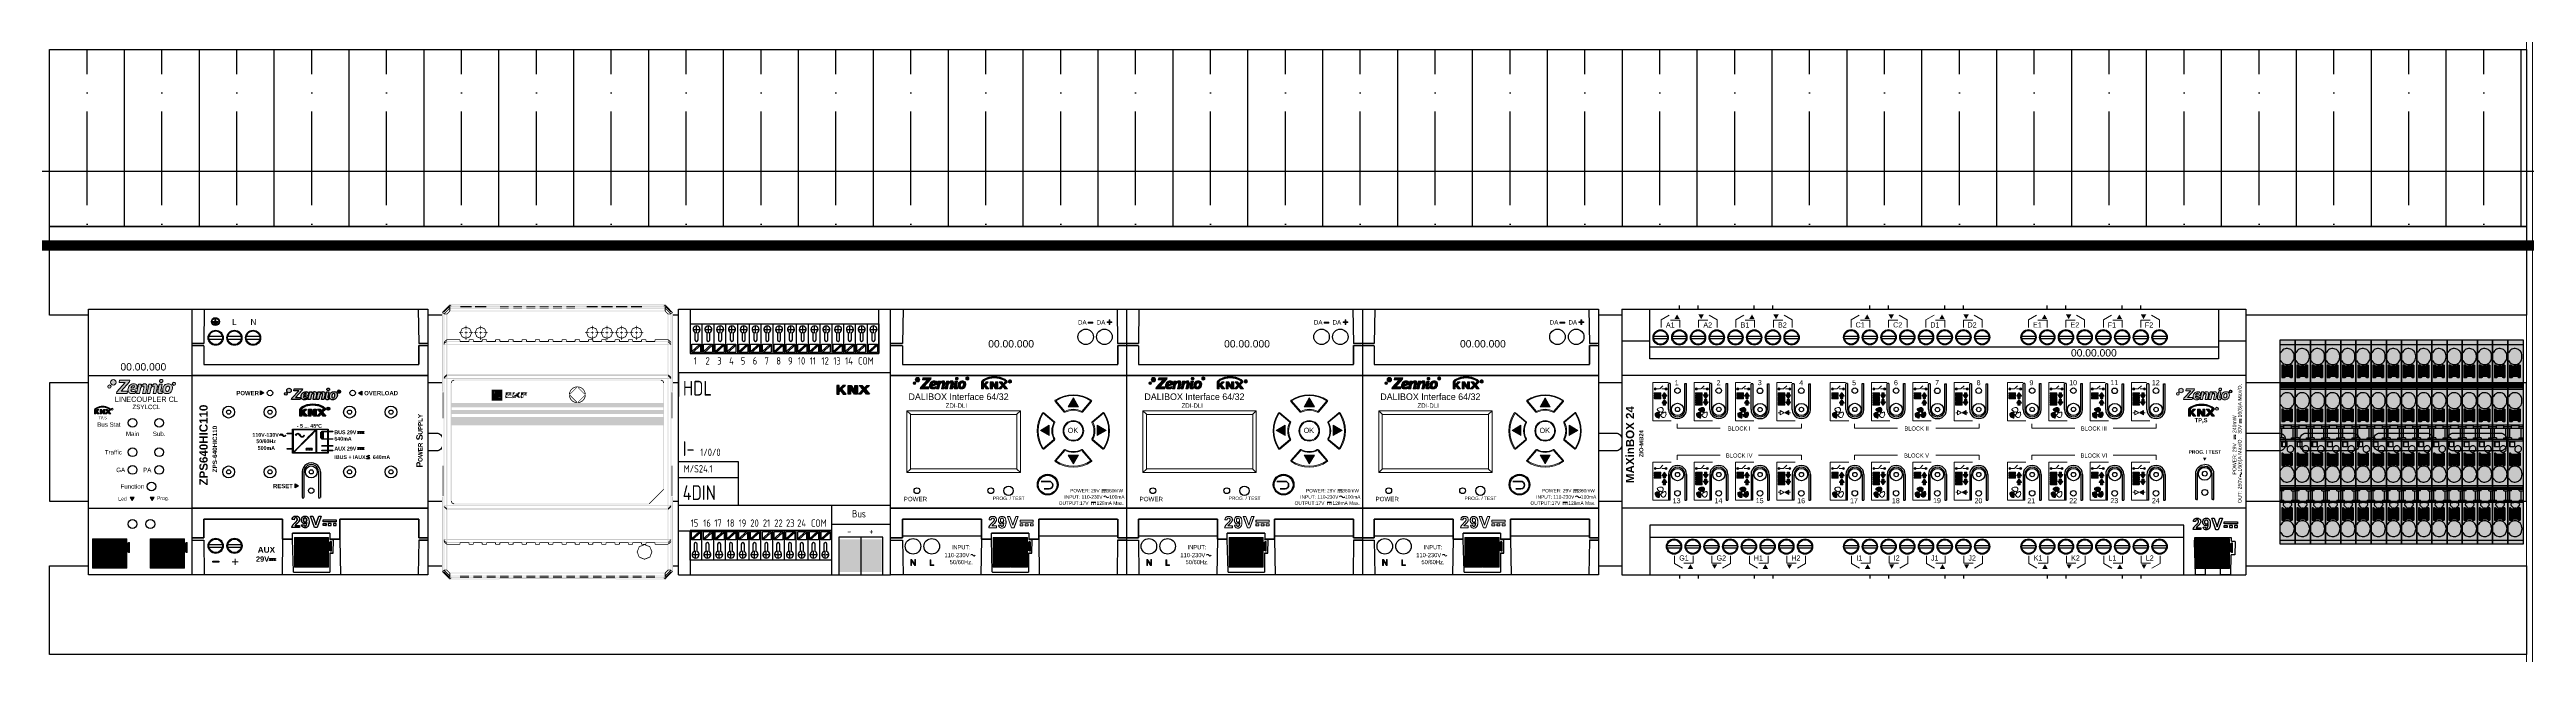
# Model space of a CAD drawing. Header units: millimetres. Extents: x -174 to 283929, y 1291 to 21053.
# Drawn here: x 9322 to 10162, y 20469 to 20674 of the extents above; entities that cross this region are included whole.
import ezdxf
from ezdxf.enums import TextEntityAlignment as Align

# ---------------------------------------------------------------- set-up
doc = ezdxf.new("R2010")
doc.units = ezdxf.units.MM
for name, color, linetype in [('0_Рамка', 7, 'Continuous'), ('0_Рамка @ 5', 7, 'Continuous'), ('0_Рамка @ 6', 7, 'Continuous'), ('Enclosure', 7, 'Continuous'), ('HDL_Модули', 7, 'Continuous'), ('Serigraph', 7, 'Continuous')]:
    doc.layers.add(name, color=color, linetype=linetype)
doc.styles.add('Arial', font='arial.ttf')
doc.styles.add('Arial Rounded', font='ARLRDBD.TTF')
doc.styles.add('MtXpl_Verdana', font='verdana.ttf')
doc.styles.get("Standard").update_dxf_attribs({"font": 'arial.ttf'})
doc.styles.add('Unecom', font='GOST2304A_0.ttf', dxfattribs={"height": 2.5})
doc.styles.add('СПДС', font='isocpeur.ttf', dxfattribs={"width": 0.8, "height": 2.5})

# ---------------------------------------------------------------- blocks, each defined once
blk = doc.blocks.new('*U215')
at = {"ltscale": 2}
blk.add_lwpolyline([(0, 20), (0, -20), (840, -20), (840, 20), (0, 20)], dxfattribs=at)
for points in [[(15.23, 3), (31.23, 3, -0.414214), (33.23, 1), (33.23, -1, -0.414214), (31.23, -3), (15.23, -3, -0.414214), (13.23, -1), (13.23, 1, -0.414214)], [(40.23, 3), (56.23, 3, -0.414214), (58.23, 1), (58.23, -1, -0.414214), (56.23, -3), (40.23, -3, -0.414214), (38.23, -1), (38.23, 1, -0.414214)], [(65.23, 3), (81.23, 3, -0.414214), (83.23, 1), (83.23, -1, -0.414214), (81.23, -3), (65.23, -3, -0.414214), (63.23, -1), (63.23, 1, -0.414214)], [(90.23, 3), (106.23, 3, -0.414214), (108.23, 1), (108.23, -1, -0.414214), (106.23, -3), (90.23, -3, -0.414214), (88.23, -1), (88.23, 1, -0.414214)], [(115.23, 3), (131.23, 3, -0.414214), (133.23, 1), (133.23, -1, -0.414214), (131.23, -3), (115.23, -3, -0.414214), (113.23, -1), (113.23, 1, -0.414214)], [(140.23, 3), (156.23, 3, -0.414214), (158.23, 1), (158.23, -1, -0.414214), (156.23, -3), (140.23, -3, -0.414214), (138.23, -1), (138.23, 1, -0.414214)], [(165.23, 3), (181.23, 3, -0.414214), (183.23, 1), (183.23, -1, -0.414214), (181.23, -3), (165.23, -3, -0.414214), (163.23, -1), (163.23, 1, -0.414214)], [(190.23, 3), (206.23, 3, -0.414214), (208.23, 1), (208.23, -1, -0.414214), (206.23, -3), (190.23, -3, -0.414214), (188.23, -1), (188.23, 1, -0.414214)], [(215.23, 3), (231.23, 3, -0.414214), (233.23, 1), (233.23, -1, -0.414214), (231.23, -3), (215.23, -3, -0.414214), (213.23, -1), (213.23, 1, -0.414214)], [(240.23, 3), (256.23, 3, -0.414214), (258.23, 1), (258.23, -1, -0.414214), (256.23, -3), (240.23, -3, -0.414214), (238.23, -1), (238.23, 1, -0.414214)], [(265.23, 3), (281.23, 3, -0.414214), (283.23, 1), (283.23, -1, -0.414214), (281.23, -3), (265.23, -3, -0.414214), (263.23, -1), (263.23, 1, -0.414214)], [(290.23, 3), (306.23, 3, -0.414214), (308.23, 1), (308.23, -1, -0.414214), (306.23, -3), (290.23, -3, -0.414214), (288.23, -1), (288.23, 1, -0.414214)], [(315.23, 3), (331.23, 3, -0.414214), (333.23, 1), (333.23, -1, -0.414214), (331.23, -3), (315.23, -3, -0.414214), (313.23, -1), (313.23, 1, -0.414214)], [(340.23, 3), (356.23, 3, -0.414214), (358.23, 1), (358.23, -1, -0.414214), (356.23, -3), (340.23, -3, -0.414214), (338.23, -1), (338.23, 1, -0.414214)], [(365.23, 3), (381.23, 3, -0.414214), (383.23, 1), (383.23, -1, -0.414214), (381.23, -3), (365.23, -3, -0.414214), (363.23, -1), (363.23, 1, -0.414214)], [(390.23, 3), (406.23, 3, -0.414214), (408.23, 1), (408.23, -1, -0.414214), (406.23, -3), (390.23, -3, -0.414214), (388.23, -1), (388.23, 1, -0.414214)], [(415.23, 3), (431.23, 3, -0.414214), (433.23, 1), (433.23, -1, -0.414214), (431.23, -3), (415.23, -3, -0.414214), (413.23, -1), (413.23, 1, -0.414214)], [(440.23, 3), (456.23, 3, -0.414214), (458.23, 1), (458.23, -1, -0.414214), (456.23, -3), (440.23, -3, -0.414214), (438.23, -1), (438.23, 1, -0.414214)], [(465.23, 3), (481.23, 3, -0.414214), (483.23, 1), (483.23, -1, -0.414214), (481.23, -3), (465.23, -3, -0.414214), (463.23, -1), (463.23, 1, -0.414214)], [(490.23, 3), (506.23, 3, -0.414214), (508.23, 1), (508.23, -1, -0.414214), (506.23, -3), (490.23, -3, -0.414214), (488.23, -1), (488.23, 1, -0.414214)], [(515.23, 3), (531.23, 3, -0.414214), (533.23, 1), (533.23, -1, -0.414214), (531.23, -3), (515.23, -3, -0.414214), (513.23, -1), (513.23, 1, -0.414214)], [(540.23, 3), (556.23, 3, -0.414214), (558.23, 1), (558.23, -1, -0.414214), (556.23, -3), (540.23, -3, -0.414214), (538.23, -1), (538.23, 1, -0.414214)], [(565.23, 3), (581.23, 3, -0.414214), (583.23, 1), (583.23, -1, -0.414214), (581.23, -3), (565.23, -3, -0.414214), (563.23, -1), (563.23, 1, -0.414214)], [(590.23, 3), (606.23, 3, -0.414214), (608.23, 1), (608.23, -1, -0.414214), (606.23, -3), (590.23, -3, -0.414214), (588.23, -1), (588.23, 1, -0.414214)], [(615.23, 3), (631.23, 3, -0.414214), (633.23, 1), (633.23, -1, -0.414214), (631.23, -3), (615.23, -3, -0.414214), (613.23, -1), (613.23, 1, -0.414214)], [(640.23, 3), (656.23, 3, -0.414214), (658.23, 1), (658.23, -1, -0.414214), (656.23, -3), (640.23, -3, -0.414214), (638.23, -1), (638.23, 1, -0.414214)], [(665.23, 3), (681.23, 3, -0.414214), (683.23, 1), (683.23, -1, -0.414214), (681.23, -3), (665.23, -3, -0.414214), (663.23, -1), (663.23, 1, -0.414214)], [(690.23, 3), (706.23, 3, -0.414214), (708.23, 1), (708.23, -1, -0.414214), (706.23, -3), (690.23, -3, -0.414214), (688.23, -1), (688.23, 1, -0.414214)], [(715.23, 3), (731.23, 3, -0.414214), (733.23, 1), (733.23, -1, -0.414214), (731.23, -3), (715.23, -3, -0.414214), (713.23, -1), (713.23, 1, -0.414214)], [(740.23, 3), (756.23, 3, -0.414214), (758.23, 1), (758.23, -1, -0.414214), (756.23, -3), (740.23, -3, -0.414214), (738.23, -1), (738.23, 1, -0.414214)], [(765.23, 3), (781.23, 3, -0.414214), (783.23, 1), (783.23, -1, -0.414214), (781.23, -3), (765.23, -3, -0.414214), (763.23, -1), (763.23, 1, -0.414214)], [(790.23, 3), (806.23, 3, -0.414214), (808.23, 1), (808.23, -1, -0.414214), (806.23, -3), (790.23, -3, -0.414214), (788.23, -1), (788.23, 1, -0.414214)], [(815.23, 3), (831.23, 3, -0.414214), (833.23, 1), (833.23, -1, -0.414214), (831.23, -3), (815.23, -3, -0.414214), (813.23, -1), (813.23, 1, -0.414214)]]:
    blk.add_lwpolyline(points, format="xyb", close=True, dxfattribs=at)
blk = doc.blocks.new('Dado KNX')
h = blk.add_hatch(color=18)
h.dxf.hatch_style = 1
h.paths.add_polyline_path([(185.57, 84.26), (179.77, 84.26), (179.77, 74.26), (185.57, 74.26)])
h = blk.add_hatch(color=1)
h.dxf.hatch_style = 1
edge = h.paths.add_edge_path()
edge.add_line((185.87, 74.26), (191.37, 74.26))
edge.add_line((191.37, 74.26), (191.37, 79.85))
edge.add_spline(control_points=[(191.37, 79.84), (191.37, 79.85), (191.38, 79.87), (191.39, 79.89)], knot_values=[1, 1, 1, 1, 2, 2, 2, 2], degree=3, periodic=0)
edge.add_spline(control_points=[(191.39, 79.89), (191.42, 79.93), (191.48, 79.95), (191.52, 79.92)], knot_values=[0, 0, 0, 0, 1, 1, 1, 1], degree=3, periodic=0)
edge.add_line((191.52, 79.92), (192.07, 79.61))
edge.add_spline(control_points=[(192.07, 79.61), (192.17, 79.55), (192.29, 79.58), (192.35, 79.68)], knot_values=[0, 0, 0, 0, 1, 1, 1, 1], degree=3, periodic=0)
edge.add_spline(control_points=[(192.35, 79.68), (192.36, 79.71), (192.37, 79.74), (192.37, 79.78)], knot_values=[1, 1, 1, 1, 2, 2, 2, 2], degree=3, periodic=0)
edge.add_line((192.37, 79.78), (192.37, 82.74))
edge.add_spline(control_points=[(192.37, 82.74), (192.37, 82.85), (192.28, 82.94), (192.17, 82.94)], knot_values=[0, 0, 0, 0, 1, 1, 1, 1], degree=3, periodic=0)
edge.add_spline(control_points=[(192.17, 82.94), (192.14, 82.94), (192.1, 82.93), (192.07, 82.91)], knot_values=[1, 1, 1, 1, 2, 2, 2, 2], degree=3, periodic=0)
edge.add_line((192.07, 82.91), (191.51, 82.59))
edge.add_spline(control_points=[(191.52, 82.6), (191.51, 82.59), (191.49, 82.58), (191.47, 82.58)], knot_values=[1, 1, 1, 1, 2, 2, 2, 2], degree=3, periodic=0)
edge.add_spline(control_points=[(191.47, 82.58), (191.42, 82.58), (191.37, 82.63), (191.37, 82.68)], knot_values=[0, 0, 0, 0, 1, 1, 1, 1], degree=3, periodic=0)
edge.add_line((191.37, 82.68), (191.37, 84.26))
edge.add_line((191.37, 84.26), (185.87, 84.26))
edge.add_line((185.87, 84.26), (185.87, 74.26))
at = {"color": 18, "lineweight": 18}
for p, q in [((179.77, 84.26), (179.77, 74.26)), ((185.57, 84.26), (179.77, 84.26)), ((185.57, 74.26), (185.57, 84.26)), ((185.67, 84.16), (185.67, 74.36)), ((179.77, 74.26), (185.57, 74.26))]:
    blk.add_line(p, q, dxfattribs=at)
at = {"color": 1, "lineweight": 18}
for p, q in [((185.77, 74.36), (185.77, 84.16)), ((191.37, 84.26), (185.87, 84.26)), ((185.87, 84.26), (185.87, 74.26)), ((191.37, 82.68), (191.37, 84.26)), ((191.37, 74.26), (191.37, 79.84)), ((192.07, 82.91), (191.52, 82.6)), ((191.52, 79.92), (192.07, 79.61)), ((192.37, 79.78), (192.37, 82.74)), ((185.87, 74.26), (191.37, 74.26))]:
    blk.add_line(p, q, dxfattribs=at)
at = {"color": 18, "lineweight": 18}
for points in [[(185.67, 84.06), (185.72, 84.06)], [(185.67, 74.47), (185.72, 74.47)]]:
    blk.add_lwpolyline(points, dxfattribs=at)
at = {"color": 1, "lineweight": 18}
for points in [[(185.72, 84.06), (185.77, 84.06)], [(185.72, 74.47), (185.77, 74.47)]]:
    blk.add_lwpolyline(points, dxfattribs=at)
at = {"color": 18, "lineweight": 18}
for points in [[(185.67, 84.16), (185.67, 84.22), (185.63, 84.26), (185.57, 84.26)], [(185.57, 74.26), (185.63, 74.26), (185.67, 74.3), (185.67, 74.36)]]:
    blk.add_open_spline(points, degree=3, dxfattribs=at)
at = {"color": 1, "lineweight": 18}
for points in [[(185.87, 84.26), (185.82, 84.26), (185.77, 84.22), (185.77, 84.16)], [(191.39, 79.89), (191.38, 79.87), (191.37, 79.85), (191.37, 79.84)], [(191.52, 79.92), (191.48, 79.95), (191.42, 79.93), (191.39, 79.89)], [(192.07, 79.61), (192.17, 79.55), (192.29, 79.58), (192.35, 79.68)], [(192.35, 79.68), (192.36, 79.71), (192.37, 79.74), (192.37, 79.78)], [(185.77, 74.36), (185.77, 74.3), (185.82, 74.26), (185.87, 74.26)]]:
    blk.add_open_spline(points, degree=3, dxfattribs=at)
for points in [[(191.37, 82.68), (191.37, 82.63), (191.42, 82.58), (191.47, 82.58), (191.49, 82.58), (191.51, 82.59), (191.52, 82.6)], [(192.37, 82.74), (192.37, 82.85), (192.28, 82.94), (192.17, 82.94), (192.14, 82.94), (192.1, 82.93), (192.07, 82.91)]]:
    blk.add_open_spline(points, degree=3, knots=[0, 0, 0, 0, 1, 1, 1, 2, 2, 2, 2], dxfattribs=at)
blk = doc.blocks.new('ZIO-MB24_ENVOLVENTE')
blk.add_line((194.13, -32.45), (194.1, -33.82))
at = {"layer": 'Enclosure'}
for p, q in [((0, 45), (211.6, 45)), ((0, 45), (0, -45)), ((9.5, 28.17), (9.5, 45)), ((202.28, 45), (202.28, 28.17)), ((0, 34.23), (9.5, 34.23)), ((202.28, 34.23), (211.6, 34.23)), ((9.5, 32.24), (202.28, 32.24)), ((202.28, 28.17), (9.5, 28.17)), ((211.6, 22.57), (0, 22.57)), ((15.79, 11.03), (15.79, 19.75)), ((16.39, 19.77), (16.39, 11.03)), ((21.34, 11.03), (21.34, 19.77)), ((21.94, 11.03), (21.94, 19.77)), ((29.79, 11.04), (29.79, 19.77)), ((30.39, 19.78), (30.39, 11.04)), ((35.34, 11.04), (35.34, 19.78)), ((35.94, 11.04), (35.94, 19.78)), ((43.79, 10.99), (43.79, 19.72)), ((44.39, 19.74), (44.39, 10.99)), ((49.34, 10.99), (49.34, 19.74)), ((49.94, 10.99), (49.94, 19.74)), ((57.79, 11.01), (57.79, 19.74)), ((58.39, 19.75), (58.39, 11.01)), ((63.34, 11.01), (63.34, 19.75)), ((63.94, 11.01), (63.94, 19.75)), ((75.94, 11.03), (75.94, 19.75)), ((76.54, 19.77), (76.54, 11.03)), ((81.49, 11.03), (81.49, 19.77)), ((82.09, 11.03), (82.09, 19.77)), ((89.94, 11.04), (89.94, 19.77)), ((90.54, 19.78), (90.54, 11.04)), ((95.49, 11.04), (95.49, 19.78)), ((96.09, 11.04), (96.09, 19.78)), ((103.94, 10.99), (103.94, 19.72)), ((104.54, 19.74), (104.54, 10.99)), ((109.49, 10.99), (109.49, 19.74)), ((110.09, 10.99), (110.09, 19.74)), ((117.94, 11.01), (117.94, 19.74)), ((118.54, 19.75), (118.54, 11.01)), ((123.49, 11.01), (123.49, 19.75)), ((124.09, 11.01), (124.09, 19.75)), ((136.07, 11.03), (136.07, 19.75)), ((136.67, 19.77), (136.67, 11.03)), ((141.62, 11.03), (141.62, 19.77)), ((142.22, 11.03), (142.22, 19.77)), ((150.07, 11.04), (150.07, 19.77)), ((150.67, 19.78), (150.67, 11.04)), ((155.62, 11.04), (155.62, 19.78)), ((156.22, 11.04), (156.22, 19.78)), ((164.07, 10.99), (164.07, 19.72)), ((164.67, 19.74), (164.67, 10.99)), ((169.62, 10.99), (169.62, 19.74)), ((170.22, 10.99), (170.22, 19.74)), ((178.07, 11.01), (178.07, 19.74)), ((178.67, 19.75), (178.67, 11.01)), ((183.62, 11.01), (183.62, 19.75)), ((184.22, 11.01), (184.22, 19.75)), ((15.79, -11.03), (15.79, -19.75)), ((16.39, -19.77), (16.39, -11.03)), ((21.34, -11.03), (21.34, -19.77)), ((21.94, -11.03), (21.94, -19.77)), ((29.79, -11.03), (29.79, -19.75)), ((30.39, -19.77), (30.39, -11.03)), ((35.34, -11.03), (35.34, -19.77)), ((35.94, -11.03), (35.94, -19.77)), ((43.79, -11.03), (43.79, -19.75)), ((44.39, -19.77), (44.39, -11.03)), ((49.34, -11.03), (49.34, -19.77)), ((49.94, -11.03), (49.94, -19.77)), ((57.79, -11.03), (57.79, -19.75)), ((58.39, -19.77), (58.39, -11.03)), ((63.34, -11.03), (63.34, -19.77)), ((63.94, -11.03), (63.94, -19.77)), ((75.94, -11.03), (75.94, -19.75)), ((76.54, -19.77), (76.54, -11.03)), ((81.49, -11.03), (81.49, -19.77)), ((82.09, -11.03), (82.09, -19.77)), ((89.94, -11.03), (89.94, -19.75)), ((90.54, -19.77), (90.54, -11.03)), ((95.49, -11.03), (95.49, -19.77)), ((96.09, -11.03), (96.09, -19.77)), ((103.94, -11.03), (103.94, -19.75)), ((104.54, -19.77), (104.54, -11.03)), ((109.49, -11.03), (109.49, -19.77)), ((110.09, -11.03), (110.09, -19.77)), ((117.94, -11.03), (117.94, -19.75)), ((118.54, -19.77), (118.54, -11.03)), ((123.49, -11.03), (123.49, -19.77)), ((124.09, -11.03), (124.09, -19.77)), ((136.07, -11.03), (136.07, -19.75)), ((136.67, -19.77), (136.67, -11.03)), ((141.62, -11.03), (141.62, -19.77)), ((142.22, -11.03), (142.22, -19.77)), ((150.07, -11.03), (150.07, -19.75)), ((150.67, -19.77), (150.67, -11.03)), ((155.62, -11.03), (155.62, -19.77)), ((156.22, -11.03), (156.22, -19.77)), ((164.07, -11.03), (164.07, -19.75)), ((164.67, -19.77), (164.67, -11.03)), ((169.62, -11.03), (169.62, -19.77)), ((170.22, -11.03), (170.22, -19.77)), ((178.07, -11.03), (178.07, -19.75)), ((178.67, -19.77), (178.67, -11.03)), ((183.62, -11.03), (183.62, -19.77)), ((184.22, -11.03), (184.22, -19.77)), ((211.6, -22.43), (0, -22.43)), ((9.5, -28.17), (9.5, -45)), ((190.55, -28.17), (9.5, -28.17)), ((9.5, -32.24), (190.55, -32.24)), ((190.55, -45), (190.55, -28.17)), ((206.76, -32.45), (194.13, -32.45)), ((206.78, -33.62), (206.76, -32.45)), ((194.1, -33.82), (194.38, -44.88)), ((206.49, -44.89), (206.67, -38.19)), ((207.87, -38.19), (206.67, -38.19)), ((206.78, -33.62), (207.98, -33.62)), ((207.98, -33.83), (207.87, -38.19)), ((207.98, -33.83), (207.98, -33.62)), ((0, -45), (211.6, -45)), ((194.38, -44.88), (194.42, -44.94)), ((194.42, -44.94), (197.94, -44.94)), ((202.94, -42.37), (197.94, -42.37)), ((197.94, -44.94), (197.94, -42.37)), ((197.94, -45), (197.94, -44.94)), ((197.94, -45), (202.94, -45)), ((202.94, -42.37), (202.94, -44.94)), ((202.94, -44.94), (206.46, -44.94)), ((202.94, -44.94), (202.94, -45)), ((206.46, -44.94), (206.49, -44.89))]:
    blk.add_line(p, q, dxfattribs=at)
at = {"layer": 'Enclosure', "lineweight": 25}
for p, q in [((16.39, 19.77), (15.79, 19.77)), ((21.34, 19.77), (21.94, 19.77)), ((30.39, 19.78), (29.79, 19.78)), ((35.34, 19.78), (35.94, 19.78)), ((44.39, 19.74), (43.79, 19.74)), ((49.34, 19.74), (49.94, 19.74)), ((58.39, 19.75), (57.79, 19.75)), ((63.34, 19.75), (63.94, 19.75)), ((76.54, 19.77), (75.94, 19.77)), ((81.49, 19.77), (82.09, 19.77)), ((90.54, 19.78), (89.94, 19.78)), ((95.49, 19.78), (96.09, 19.78)), ((104.54, 19.74), (103.94, 19.74)), ((109.49, 19.74), (110.09, 19.74)), ((118.54, 19.75), (117.94, 19.75)), ((123.49, 19.75), (124.09, 19.75)), ((136.67, 19.77), (136.07, 19.77)), ((141.62, 19.77), (142.22, 19.77)), ((150.67, 19.78), (150.07, 19.78)), ((155.62, 19.78), (156.22, 19.78)), ((164.67, 19.74), (164.07, 19.74)), ((169.62, 19.74), (170.22, 19.74)), ((178.67, 19.75), (178.07, 19.75)), ((183.62, 19.75), (184.22, 19.75)), ((16.39, -19.77), (15.79, -19.77)), ((21.34, -19.77), (21.94, -19.77)), ((30.39, -19.77), (29.79, -19.77)), ((30.39, -19.77), (29.79, -19.77)), ((35.34, -19.77), (35.94, -19.77)), ((44.39, -19.77), (43.79, -19.77)), ((49.34, -19.77), (49.94, -19.77)), ((58.39, -19.77), (57.79, -19.77)), ((63.34, -19.77), (63.94, -19.77)), ((76.54, -19.77), (75.94, -19.77)), ((81.49, -19.77), (82.09, -19.77)), ((90.54, -19.77), (89.94, -19.77)), ((90.54, -19.77), (89.94, -19.77)), ((95.49, -19.77), (96.09, -19.77)), ((104.54, -19.77), (103.94, -19.77)), ((109.49, -19.77), (110.09, -19.77)), ((118.54, -19.77), (117.94, -19.77)), ((123.49, -19.77), (124.09, -19.77)), ((136.67, -19.77), (136.07, -19.77)), ((141.62, -19.77), (142.22, -19.77)), ((150.67, -19.77), (150.07, -19.77)), ((150.67, -19.77), (150.07, -19.77)), ((155.62, -19.77), (156.22, -19.77)), ((164.67, -19.77), (164.07, -19.77)), ((169.62, -19.77), (170.22, -19.77)), ((178.67, -19.77), (178.07, -19.77)), ((183.62, -19.77), (184.22, -19.77))]:
    blk.add_line(p, q, dxfattribs=at)
at = {"layer": 'Enclosure'}
for points in [[(211.6, 45), (211.6, -45)], [(10.84, 35.85), (15.41, 35.85)], [(10.84, 35.05), (15.41, 35.05)], [(17.19, 35.85), (21.76, 35.85)], [(17.19, 35.05), (21.76, 35.05)], [(23.53, 35.85), (28.1, 35.85)], [(23.53, 35.05), (28.1, 35.05)], [(29.88, 35.85), (34.45, 35.85)], [(29.88, 35.05), (34.45, 35.05)], [(36.23, 35.85), (40.8, 35.85)], [(36.23, 35.05), (40.8, 35.05)], [(42.58, 35.85), (47.15, 35.85)], [(42.58, 35.05), (47.15, 35.05)], [(48.92, 35.85), (53.49, 35.85)], [(48.92, 35.05), (53.49, 35.05)], [(55.27, 35.85), (59.84, 35.85)], [(55.27, 35.05), (59.84, 35.05)], [(75.46, 35.9), (80.03, 35.9)], [(75.46, 35.09), (80.03, 35.09)], [(81.81, 35.9), (86.38, 35.9)], [(81.81, 35.09), (86.38, 35.09)], [(88.15, 35.9), (92.72, 35.9)], [(88.15, 35.09), (92.72, 35.09)], [(94.5, 35.9), (99.07, 35.9)], [(94.5, 35.09), (99.07, 35.09)], [(100.84, 35.9), (105.41, 35.9)], [(100.84, 35.09), (105.41, 35.09)], [(107.19, 35.9), (111.76, 35.9)], [(107.19, 35.09), (111.76, 35.09)], [(113.54, 35.9), (118.11, 35.9)], [(113.54, 35.09), (118.11, 35.09)], [(119.89, 35.9), (124.46, 35.9)], [(119.89, 35.09), (124.46, 35.09)], [(135.62, 35.9), (140.19, 35.9)], [(135.62, 35.09), (140.19, 35.09)], [(141.97, 35.9), (146.54, 35.9)], [(141.97, 35.09), (146.54, 35.09)], [(148.31, 35.9), (152.88, 35.9)], [(148.31, 35.09), (152.88, 35.09)], [(154.66, 35.9), (159.23, 35.9)], [(154.66, 35.09), (159.23, 35.09)], [(161.01, 35.9), (165.57, 35.9)], [(161.01, 35.09), (165.57, 35.09)], [(167.35, 35.9), (171.92, 35.9)], [(167.35, 35.09), (171.92, 35.09)], [(173.7, 35.9), (178.27, 35.9)], [(173.7, 35.09), (178.27, 35.09)], [(180.05, 35.9), (184.62, 35.9)], [(180.05, 35.09), (184.62, 35.09)], [(15.39, -35.05), (19.96, -35.05)], [(15.39, -35.85), (19.96, -35.85)], [(21.74, -35.05), (26.31, -35.05)], [(21.74, -35.85), (26.31, -35.85)], [(28.08, -35.05), (32.65, -35.05)], [(28.08, -35.85), (32.65, -35.85)], [(34.43, -35.05), (39, -35.05)], [(34.43, -35.85), (39, -35.85)], [(40.78, -35.05), (45.35, -35.05)], [(40.78, -35.85), (45.35, -35.85)], [(47.13, -35.05), (51.7, -35.05)], [(47.13, -35.85), (51.7, -35.85)], [(53.47, -35.05), (58.04, -35.05)], [(53.47, -35.85), (58.04, -35.85)], [(59.82, -35.05), (64.39, -35.05)], [(59.82, -35.85), (64.39, -35.85)], [(75.46, -35.05), (80.03, -35.05)], [(75.46, -35.85), (80.03, -35.85)], [(81.81, -35.05), (86.38, -35.05)], [(81.81, -35.85), (86.38, -35.85)], [(88.15, -35.05), (92.72, -35.05)], [(88.15, -35.85), (92.72, -35.85)], [(94.5, -35.05), (99.07, -35.05)], [(94.5, -35.85), (99.07, -35.85)], [(100.84, -35.05), (105.41, -35.05)], [(100.84, -35.85), (105.41, -35.85)], [(107.19, -35.05), (111.76, -35.05)], [(107.19, -35.85), (111.76, -35.85)], [(113.54, -35.05), (118.11, -35.05)], [(113.54, -35.85), (118.11, -35.85)], [(119.89, -35.05), (124.46, -35.05)], [(119.89, -35.85), (124.46, -35.85)], [(135.62, -35.05), (140.19, -35.05)], [(135.62, -35.85), (140.19, -35.85)], [(141.97, -35.05), (146.54, -35.05)], [(141.97, -35.85), (146.54, -35.85)], [(148.31, -35.05), (152.88, -35.05)], [(148.31, -35.85), (152.88, -35.85)], [(154.66, -35.05), (159.23, -35.05)], [(154.66, -35.85), (159.23, -35.85)], [(161.01, -35.05), (165.57, -35.05)], [(161.01, -35.85), (165.57, -35.85)], [(167.35, -35.05), (171.92, -35.05)], [(167.35, -35.85), (171.92, -35.85)], [(173.7, -35.05), (178.27, -35.05)], [(173.7, -35.85), (178.27, -35.85)], [(180.05, -35.05), (184.62, -35.05)], [(180.05, -35.85), (184.62, -35.85)]]:
    blk.add_lwpolyline(points, dxfattribs=at)
for points in [[(194.9, -19.52), (194.59, -19.52), (194.59, -10.73, -0.414213), (197.67, -7.65, -1.000003)], [(194.9, -19.52), (195.2, -19.52), (195.2, -10.73, -0.414212), (197.67, -8.26, -0.000002)], [(200.45, -19.52), (200.75, -19.52), (200.75, -10.73, 0.414213), (197.67, -7.65, 1.000003)], [(200.45, -19.52), (200.14, -19.52), (200.14, -10.73, 0.414212), (197.67, -8.26, 0.000002)]]:
    blk.add_lwpolyline(points, format="xyb", dxfattribs=at)
for centre, radius in [((13.12, 35.45), 2.58), ((13.12, 35.45), 2.32), ((19.47, 35.45), 2.58), ((19.47, 35.45), 2.32), ((25.82, 35.45), 2.58), ((25.82, 35.45), 2.32), ((32.17, 35.45), 2.58), ((32.17, 35.45), 2.32), ((38.51, 35.45), 2.58), ((38.51, 35.45), 2.32), ((44.86, 35.45), 2.58), ((44.86, 35.45), 2.32), ((51.21, 35.45), 2.58), ((51.21, 35.45), 2.32), ((57.55, 35.45), 2.58), ((57.55, 35.45), 2.32), ((77.74, 35.5), 2.58), ((77.74, 35.5), 2.32), ((84.09, 35.5), 2.58), ((84.09, 35.5), 2.32), ((90.44, 35.5), 2.58), ((90.44, 35.5), 2.32), ((96.78, 35.5), 2.58), ((96.78, 35.5), 2.32), ((103.13, 35.5), 2.58), ((103.13, 35.5), 2.32), ((109.48, 35.5), 2.58), ((109.48, 35.5), 2.32), ((115.82, 35.5), 2.58), ((115.82, 35.5), 2.32), ((122.17, 35.5), 2.58), ((122.17, 35.5), 2.32), ((137.9, 35.5), 2.58), ((137.9, 35.5), 2.32), ((144.25, 35.5), 2.58), ((144.25, 35.5), 2.32), ((150.6, 35.5), 2.58), ((150.6, 35.5), 2.32), ((156.95, 35.5), 2.58), ((156.95, 35.5), 2.32), ((163.29, 35.5), 2.58), ((163.29, 35.5), 2.32), ((169.64, 35.5), 2.58), ((169.64, 35.5), 2.32), ((175.98, 35.5), 2.58), ((175.98, 35.5), 2.32), ((182.33, 35.5), 2.58), ((182.33, 35.5), 2.32), ((18.84, 17.38), 0.936), ((32.84, 17.4), 0.936), ((46.84, 17.35), 0.936), ((60.84, 17.37), 0.936), ((78.99, 17.38), 0.936), ((92.99, 17.4), 0.936), ((106.99, 17.35), 0.936), ((120.99, 17.37), 0.936), ((139.12, 17.38), 0.936), ((153.12, 17.4), 0.936), ((167.12, 17.35), 0.936), ((181.12, 17.37), 0.936), ((18.86, 11.03), 2.08), ((18.86, 11.03), 0.746), ((32.86, 11.04), 2.08), ((32.86, 11.04), 0.746), ((46.86, 10.99), 2.08), ((46.86, 10.99), 0.746), ((60.86, 11.01), 2.08), ((60.86, 11.01), 0.746), ((79.01, 11.03), 2.08), ((79.01, 11.03), 0.746), ((93.02, 11.04), 2.08), ((93.02, 11.04), 0.746), ((107.02, 10.99), 2.08), ((107.02, 10.99), 0.746), ((121.02, 11.01), 2.08), ((121.02, 11.01), 0.746), ((139.14, 11.03), 2.08), ((139.14, 11.03), 0.746), ((153.14, 11.04), 2.08), ((153.14, 11.04), 0.746), ((167.14, 10.99), 2.08), ((167.14, 10.99), 0.746), ((181.14, 11.01), 2.08), ((181.14, 11.01), 0.746), ((18.86, -11.03), 2.08), ((18.84, -17.38), 0.936), ((18.86, -11.03), 0.746), ((32.86, -11.03), 2.08), ((32.84, -17.38), 0.936), ((32.86, -11.03), 0.746), ((46.86, -11.03), 2.08), ((46.84, -17.38), 0.936), ((46.86, -11.03), 0.746), ((60.86, -11.03), 2.08), ((60.84, -17.38), 0.936), ((60.86, -11.03), 0.746), ((79.01, -11.03), 2.08), ((78.99, -17.38), 0.936), ((79.01, -11.03), 0.746), ((93.02, -11.03), 2.08), ((92.99, -17.38), 0.936), ((93.02, -11.03), 0.746), ((107.02, -11.03), 2.08), ((106.99, -17.38), 0.936), ((107.02, -11.03), 0.746), ((121.02, -11.03), 2.08), ((120.99, -17.38), 0.936), ((121.02, -11.03), 0.746), ((139.14, -11.03), 2.08), ((139.12, -17.38), 0.936), ((139.14, -11.03), 0.746), ((153.14, -11.03), 2.08), ((153.12, -17.38), 0.936), ((153.14, -11.03), 0.746), ((167.14, -11.03), 2.08), ((167.12, -17.38), 0.936), ((167.14, -11.03), 0.746), ((181.14, -11.03), 2.08), ((181.12, -17.38), 0.936), ((181.14, -11.03), 0.746), ((197.66, -10.79), 2.17), ((197.67, -17.08), 1), ((197.66, -10.73), 0.812), ((17.67, -35.45), 2.58), ((17.67, -35.45), 2.32), ((24.02, -35.45), 2.58), ((24.02, -35.45), 2.32), ((30.37, -35.45), 2.58), ((30.37, -35.45), 2.32), ((36.72, -35.45), 2.58), ((36.72, -35.45), 2.32), ((43.06, -35.45), 2.58), ((43.06, -35.45), 2.32), ((49.41, -35.45), 2.58), ((49.41, -35.45), 2.32), ((55.76, -35.45), 2.58), ((55.76, -35.45), 2.32), ((62.1, -35.45), 2.58), ((62.1, -35.45), 2.32), ((77.74, -35.45), 2.58), ((77.74, -35.45), 2.32), ((84.09, -35.45), 2.58), ((84.09, -35.45), 2.32), ((90.44, -35.45), 2.58), ((90.44, -35.45), 2.32), ((96.78, -35.45), 2.58), ((96.78, -35.45), 2.32), ((103.13, -35.45), 2.58), ((103.13, -35.45), 2.32), ((109.48, -35.45), 2.58), ((109.48, -35.45), 2.32), ((115.82, -35.45), 2.58), ((115.82, -35.45), 2.32), ((122.17, -35.45), 2.58), ((122.17, -35.45), 2.32), ((137.9, -35.45), 2.58), ((137.9, -35.45), 2.32), ((144.25, -35.45), 2.58), ((144.25, -35.45), 2.32), ((150.6, -35.45), 2.58), ((150.6, -35.45), 2.32), ((156.95, -35.45), 2.58), ((156.95, -35.45), 2.32), ((163.29, -35.45), 2.58), ((163.29, -35.45), 2.32), ((169.64, -35.45), 2.58), ((169.64, -35.45), 2.32), ((175.98, -35.45), 2.58), ((175.98, -35.45), 2.32), ((182.33, -35.45), 2.58), ((182.33, -35.45), 2.32)]:
    blk.add_circle(centre, radius, dxfattribs=at)
for centre, radius, start, end in [((18.86, 11.03), 3.08, 180.00113, 0.00113), ((18.86, 11.03), 2.47, 179.99661, 0.00113), ((32.86, 11.04), 3.08, 180.00113, 0.00113), ((32.86, 11.04), 2.47, 179.99661, 0.00113), ((46.86, 10.99), 3.08, 180.00113, 0.00113), ((46.86, 10.99), 2.47, 179.99661, 0.00113), ((60.86, 11.01), 3.08, 180.00113, 0.00113), ((60.86, 11.01), 2.47, 179.99661, 0.00113), ((79.01, 11.03), 3.08, 180.00113, 0.00113), ((79.01, 11.03), 2.47, 179.99661, 0.00113), ((93.02, 11.04), 3.08, 180.00113, 0.00113), ((93.02, 11.04), 2.47, 179.99661, 0.00113), ((107.02, 10.99), 3.08, 180.00113, 0.00113), ((107.02, 10.99), 2.47, 179.99661, 0.00113), ((121.02, 11.01), 3.08, 180.00113, 0.00113), ((121.02, 11.01), 2.47, 179.99661, 0.00113), ((139.14, 11.03), 3.08, 180.00113, 0.00113), ((139.14, 11.03), 2.47, 179.99661, 0.00113), ((153.14, 11.04), 3.08, 180.00113, 0.00113), ((153.14, 11.04), 2.47, 179.99661, 0.00113), ((167.14, 10.99), 3.08, 180.00113, 0.00113), ((167.14, 10.99), 2.47, 179.99661, 0.00113), ((181.14, 11.01), 3.08, 180.00113, 0.00113), ((181.14, 11.01), 2.47, 179.99661, 0.00113), ((18.86, -11.03), 3.08, 359.99887, 179.99887), ((32.86, -11.03), 3.08, 359.99887, 179.99887), ((46.86, -11.03), 3.08, 359.99887, 179.99887), ((60.86, -11.03), 3.08, 359.99887, 179.99887), ((79.01, -11.03), 3.08, 359.99887, 179.99887), ((93.02, -11.03), 3.08, 359.99887, 179.99887), ((107.02, -11.03), 3.08, 359.99887, 179.99887), ((121.02, -11.03), 3.08, 359.99887, 179.99887), ((139.14, -11.03), 3.08, 359.99887, 179.99887), ((153.14, -11.03), 3.08, 359.99887, 179.99887), ((167.14, -11.03), 3.08, 359.99887, 179.99887), ((181.14, -11.03), 3.08, 359.99887, 179.99887), ((18.86, -11.03), 2.47, 359.99887, 180.00339), ((32.86, -11.03), 2.47, 359.99887, 180.00339), ((46.86, -11.03), 2.47, 359.99887, 180.00339), ((60.86, -11.03), 2.47, 359.99887, 180.00339), ((79.01, -11.03), 2.47, 359.99887, 180.00339), ((93.02, -11.03), 2.47, 359.99887, 180.00339), ((107.02, -11.03), 2.47, 359.99887, 180.00339), ((121.02, -11.03), 2.47, 359.99887, 180.00339), ((139.14, -11.03), 2.47, 359.99887, 180.00339), ((153.14, -11.03), 2.47, 359.99887, 180.00339), ((167.14, -11.03), 2.47, 359.99887, 180.00339), ((181.14, -11.03), 2.47, 359.99887, 180.00339)]:
    blk.add_arc(centre, radius, start, end, dxfattribs=at)
blk = doc.blocks.new('ZIO-MB24_SERIGRAFIA')
at = {"layer": 'Serigraph'}
h = blk.add_hatch(color=256, dxfattribs=at)
h.dxf.hatch_style = 2
h.paths.add_polyline_path([(19.61, 41.64), (18.7, 43.22), (17.79, 41.64)])
h = blk.add_hatch(color=256, dxfattribs=at)
h.dxf.hatch_style = 2
h.paths.add_polyline_path([(27.78, 43.22), (26.87, 41.64), (25.96, 43.22)])
h = blk.add_hatch(color=256, dxfattribs=at)
h.dxf.hatch_style = 2
h.paths.add_polyline_path([(45.01, 41.64), (44.1, 43.22), (43.19, 41.64)])
h = blk.add_hatch(color=256, dxfattribs=at)
h.dxf.hatch_style = 2
h.paths.add_polyline_path([(53.18, 43.22), (52.27, 41.64), (51.36, 43.22)])
h = blk.add_hatch(color=256, dxfattribs=at)
h.dxf.hatch_style = 2
h.paths.add_polyline_path([(84.08, 41.64), (83.17, 43.22), (82.25, 41.64)])
h = blk.add_hatch(color=256, dxfattribs=at)
h.dxf.hatch_style = 2
h.paths.add_polyline_path([(92.25, 43.22), (91.33, 41.64), (90.42, 43.22)])
h = blk.add_hatch(color=256, dxfattribs=at)
h.dxf.hatch_style = 2
h.paths.add_polyline_path([(109.47, 41.64), (108.56, 43.22), (107.65, 41.64)])
h = blk.add_hatch(color=256, dxfattribs=at)
h.dxf.hatch_style = 2
h.paths.add_polyline_path([(117.64, 43.22), (116.73, 41.64), (115.82, 43.22)])
h = blk.add_hatch(color=256, dxfattribs=at)
h.dxf.hatch_style = 2
h.paths.add_polyline_path([(144.24, 41.64), (143.33, 43.22), (142.41, 41.64)])
h = blk.add_hatch(color=256, dxfattribs=at)
h.dxf.hatch_style = 2
h.paths.add_polyline_path([(152.41, 43.22), (151.5, 41.64), (150.58, 43.22)])
h = blk.add_hatch(color=256, dxfattribs=at)
h.dxf.hatch_style = 2
h.paths.add_polyline_path([(169.63, 41.64), (168.72, 43.22), (167.81, 41.64)])
h = blk.add_hatch(color=256, dxfattribs=at)
h.dxf.hatch_style = 2
h.paths.add_polyline_path([(177.81, 43.22), (176.89, 41.64), (175.98, 43.22)])
h = blk.add_hatch(color=256, dxfattribs=at)
h.dxf.hatch_style = 1
h.paths.add_polyline_path([(11.61, 17.98, 1), (10.9, 17.98, 1)])
h = blk.add_hatch(color=256, dxfattribs=at)
h.dxf.hatch_style = 1
h.paths.add_polyline_path([(15.33, 17.98, 1), (14.61, 17.98, 1)])
h = blk.add_hatch(color=256, dxfattribs=at)
h.dxf.hatch_style = 1
h.paths.add_polyline_path([(25.61, 17.98, 1), (24.9, 17.98, 1)])
h = blk.add_hatch(color=256, dxfattribs=at)
h.dxf.hatch_style = 1
h.paths.add_polyline_path([(29.33, 17.98, 1), (28.61, 17.98, 1)])
h = blk.add_hatch(color=256, dxfattribs=at)
h.dxf.hatch_style = 1
h.paths.add_polyline_path([(39.61, 17.98, 1), (38.9, 17.98, 1)])
h = blk.add_hatch(color=256, dxfattribs=at)
h.dxf.hatch_style = 1
h.paths.add_polyline_path([(43.33, 17.98, 1), (42.61, 17.98, 1)])
h = blk.add_hatch(color=256, dxfattribs=at)
h.dxf.hatch_style = 1
h.paths.add_polyline_path([(53.61, 17.98, 1), (52.9, 17.98, 1)])
h = blk.add_hatch(color=256, dxfattribs=at)
h.dxf.hatch_style = 1
h.paths.add_polyline_path([(53.61, 17.98, 1), (52.9, 17.98, 1)])
h = blk.add_hatch(color=256, dxfattribs=at)
h.dxf.hatch_style = 1
h.paths.add_polyline_path([(57.33, 17.98, 1), (56.61, 17.98, 1)])
h = blk.add_hatch(color=256, dxfattribs=at)
h.dxf.hatch_style = 1
h.paths.add_polyline_path([(57.33, 17.98, 1), (56.61, 17.98, 1)])
h = blk.add_hatch(color=256, dxfattribs=at)
h.dxf.hatch_style = 1
h.paths.add_polyline_path([(71.76, 17.98, 1), (71.05, 17.98, 1)])
h = blk.add_hatch(color=256, dxfattribs=at)
h.dxf.hatch_style = 1
h.paths.add_polyline_path([(75.48, 17.98, 1), (74.76, 17.98, 1)])
h = blk.add_hatch(color=256, dxfattribs=at)
h.dxf.hatch_style = 1
h.paths.add_polyline_path([(85.76, 17.98, 1), (85.05, 17.98, 1)])
h = blk.add_hatch(color=256, dxfattribs=at)
h.dxf.hatch_style = 1
h.paths.add_polyline_path([(89.48, 17.98, 1), (88.76, 17.98, 1)])
h = blk.add_hatch(color=256, dxfattribs=at)
h.dxf.hatch_style = 1
h.paths.add_polyline_path([(99.76, 17.98, 1), (99.05, 17.98, 1)])
h = blk.add_hatch(color=256, dxfattribs=at)
h.dxf.hatch_style = 1
h.paths.add_polyline_path([(103.48, 17.98, 1), (102.76, 17.98, 1)])
h = blk.add_hatch(color=256, dxfattribs=at)
h.dxf.hatch_style = 1
h.paths.add_polyline_path([(113.76, 17.98, 1), (113.05, 17.98, 1)])
h = blk.add_hatch(color=256, dxfattribs=at)
h.dxf.hatch_style = 1
h.paths.add_polyline_path([(113.76, 17.98, 1), (113.05, 17.98, 1)])
h = blk.add_hatch(color=256, dxfattribs=at)
h.dxf.hatch_style = 1
h.paths.add_polyline_path([(117.48, 17.98, 1), (116.76, 17.98, 1)])
h = blk.add_hatch(color=256, dxfattribs=at)
h.dxf.hatch_style = 1
h.paths.add_polyline_path([(117.48, 17.98, 1), (116.76, 17.98, 1)])
h = blk.add_hatch(color=256, dxfattribs=at)
h.dxf.hatch_style = 1
h.paths.add_polyline_path([(131.89, 17.98, 1), (131.18, 17.98, 1)])
h = blk.add_hatch(color=256, dxfattribs=at)
h.dxf.hatch_style = 1
h.paths.add_polyline_path([(135.61, 17.98, 1), (134.89, 17.98, 1)])
h = blk.add_hatch(color=256, dxfattribs=at)
h.dxf.hatch_style = 1
h.paths.add_polyline_path([(145.89, 17.98, 1), (145.18, 17.98, 1)])
h = blk.add_hatch(color=256, dxfattribs=at)
h.dxf.hatch_style = 1
h.paths.add_polyline_path([(149.61, 17.98, 1), (148.89, 17.98, 1)])
h = blk.add_hatch(color=256, dxfattribs=at)
h.dxf.hatch_style = 1
h.paths.add_polyline_path([(159.89, 17.98, 1), (159.18, 17.98, 1)])
h = blk.add_hatch(color=256, dxfattribs=at)
h.dxf.hatch_style = 1
h.paths.add_polyline_path([(163.61, 17.98, 1), (162.89, 17.98, 1)])
h = blk.add_hatch(color=256, dxfattribs=at)
h.dxf.hatch_style = 1
h.paths.add_polyline_path([(173.89, 17.98, 1), (173.18, 17.98, 1)])
h = blk.add_hatch(color=256, dxfattribs=at)
h.dxf.hatch_style = 1
h.paths.add_polyline_path([(173.89, 17.98, 1), (173.18, 17.98, 1)])
h = blk.add_hatch(color=256, dxfattribs=at)
h.dxf.hatch_style = 1
h.paths.add_polyline_path([(177.61, 17.98, 1), (176.89, 17.98, 1)])
h = blk.add_hatch(color=256, dxfattribs=at)
h.dxf.hatch_style = 1
h.paths.add_polyline_path([(177.61, 17.98, 1), (176.89, 17.98, 1)])
h = blk.add_hatch(color=256, dxfattribs=at)
h.dxf.hatch_style = 1
h.paths.add_polyline_path([(188.99, 16.29, 1), (188.09, 16.29, 1)])
h.paths.add_polyline_path([(188.85, 17.45, 1), (190.37, 17.45, 1)])
h.paths.add_polyline_path([(194.22, 18.04), (191.4, 18.04), (191.25, 17.37), (192.95, 17.37), (190.58, 14.84), (190.48, 14.37), (193.44, 14.37), (193.59, 15.04), (191.79, 15.04), (194.12, 17.58)])
edge = h.paths.add_edge_path()
edge.add_spline(control_points=[(196.19, 16.59), (196.15, 16.68), (196.09, 16.76), (196.02, 16.83)], knot_values=[29, 29, 29, 29, 30, 30, 30, 30], degree=3, periodic=0)
edge.add_spline(control_points=[(196.02, 16.83), (195.94, 16.9), (195.84, 16.95), (195.72, 16.99)], knot_values=[28, 28, 28, 28, 29, 29, 29, 29], degree=3, periodic=0)
edge.add_spline(control_points=[(195.72, 16.99), (195.6, 17.03), (195.45, 17.05), (195.28, 17.05)], knot_values=[27, 27, 27, 27, 28, 28, 28, 28], degree=3, periodic=0)
edge.add_spline(control_points=[(195.28, 17.05), (195.04, 17.05), (194.82, 17.01), (194.63, 16.92)], knot_values=[26, 26, 26, 26, 27, 27, 27, 27], degree=3, periodic=0)
edge.add_spline(control_points=[(194.63, 16.92), (194.44, 16.83), (194.27, 16.71), (194.13, 16.56)], knot_values=[25, 25, 25, 25, 26, 26, 26, 26], degree=3, periodic=0)
edge.add_spline(control_points=[(194.13, 16.56), (194, 16.4), (193.89, 16.23), (193.82, 16.03)], knot_values=[24, 24, 24, 24, 25, 25, 25, 25], degree=3, periodic=0)
edge.add_spline(control_points=[(193.82, 16.03), (193.74, 15.83), (193.7, 15.61), (193.7, 15.39)], knot_values=[23, 23, 23, 23, 24, 24, 24, 24], degree=3, periodic=0)
edge.add_spline(control_points=[(193.7, 15.39), (193.7, 15.24), (193.73, 15.1), (193.77, 14.97)], knot_values=[22, 22, 22, 22, 23, 23, 23, 23], degree=3, periodic=0)
edge.add_spline(control_points=[(193.77, 14.97), (193.81, 14.84), (193.88, 14.72), (193.97, 14.62)], knot_values=[21, 21, 21, 21, 22, 22, 22, 22], degree=3, periodic=0)
edge.add_spline(control_points=[(193.97, 14.62), (194.06, 14.53), (194.18, 14.45), (194.32, 14.39)], knot_values=[20, 20, 20, 20, 21, 21, 21, 21], degree=3, periodic=0)
edge.add_spline(control_points=[(194.32, 14.39), (194.46, 14.33), (194.63, 14.3), (194.83, 14.3)], knot_values=[19, 19, 19, 19, 20, 20, 20, 20], degree=3, periodic=0)
edge.add_spline(control_points=[(194.83, 14.3), (194.92, 14.3), (195.01, 14.31), (195.1, 14.32)], knot_values=[18, 18, 18, 18, 19, 19, 19, 19], degree=3, periodic=0)
edge.add_spline(control_points=[(195.1, 14.32), (195.19, 14.33), (195.28, 14.35), (195.36, 14.37)], knot_values=[17, 17, 17, 17, 18, 18, 18, 18], degree=3, periodic=0)
edge.add_spline(control_points=[(195.36, 14.37), (195.44, 14.39), (195.51, 14.41), (195.58, 14.44)], knot_values=[16, 16, 16, 16, 17, 17, 17, 17], degree=3, periodic=0)
edge.add_spline(control_points=[(195.58, 14.44), (195.65, 14.46), (195.71, 14.49), (195.76, 14.52)], knot_values=[15, 15, 15, 15, 16, 16, 16, 16], degree=3, periodic=0)
edge.add_spline(control_points=[(195.76, 14.52), (195.76, 14.52), (195.89, 15.12), (195.89, 15.12)], knot_values=[14, 14, 14, 14, 15, 15, 15, 15], degree=3, periodic=0)
edge.add_spline(control_points=[(195.89, 15.12), (195.82, 15.09), (195.75, 15.05), (195.68, 15.02)], knot_values=[13, 13, 13, 13, 14, 14, 14, 14], degree=3, periodic=0)
edge.add_spline(control_points=[(195.68, 15.02), (195.61, 14.99), (195.53, 14.97), (195.46, 14.95)], knot_values=[12, 12, 12, 12, 13, 13, 13, 13], degree=3, periodic=0)
edge.add_spline(control_points=[(195.46, 14.95), (195.38, 14.93), (195.31, 14.91), (195.24, 14.9)], knot_values=[11, 11, 11, 11, 12, 12, 12, 12], degree=3, periodic=0)
edge.add_spline(control_points=[(195.24, 14.9), (195.16, 14.89), (195.1, 14.88), (195.03, 14.88)], knot_values=[10, 10, 10, 10, 11, 11, 11, 11], degree=3, periodic=0)
edge.add_spline(control_points=[(195.03, 14.88), (194.93, 14.88), (194.85, 14.9), (194.78, 14.92)], knot_values=[9, 9, 9, 9, 10, 10, 10, 10], degree=3, periodic=0)
edge.add_spline(control_points=[(194.78, 14.92), (194.71, 14.95), (194.65, 14.98), (194.61, 15.03)], knot_values=[8, 8, 8, 8, 9, 9, 9, 9], degree=3, periodic=0)
edge.add_spline(control_points=[(194.61, 15.03), (194.57, 15.07), (194.54, 15.12), (194.52, 15.17)], knot_values=[7, 7, 7, 7, 8, 8, 8, 8], degree=3, periodic=0)
edge.add_spline(control_points=[(194.52, 15.17), (194.51, 15.22), (194.5, 15.27), (194.5, 15.33)], knot_values=[6, 6, 6, 6, 7, 7, 7, 7], degree=3, periodic=0)
edge.add_spline(control_points=[(194.5, 15.33), (194.5, 15.34), (194.5, 15.34), (194.5, 15.35), (194.5, 15.36), (194.5, 15.37), (194.5, 15.38)], knot_values=[4, 4, 4, 4, 5, 5, 5, 6, 6, 6, 6], degree=3, periodic=0)
edge.add_spline(control_points=[(194.5, 15.38), (194.83, 15.38), (195.11, 15.41), (195.33, 15.46)], knot_values=[3, 3, 3, 3, 4, 4, 4, 4], degree=3, periodic=0)
edge.add_spline(control_points=[(195.33, 15.46), (195.56, 15.5), (195.73, 15.57), (195.87, 15.65)], knot_values=[2, 2, 2, 2, 3, 3, 3, 3], degree=3, periodic=0)
edge.add_spline(control_points=[(195.87, 15.65), (196, 15.73), (196.1, 15.83), (196.15, 15.94)], knot_values=[1, 1, 1, 1, 2, 2, 2, 2], degree=3, periodic=0)
edge.add_spline(control_points=[(196.15, 15.94), (196.21, 16.06), (196.24, 16.18), (196.24, 16.31)], knot_values=[0, 0, 0, 0, 1, 1, 1, 1], degree=3, periodic=0)
edge.add_spline(control_points=[(196.24, 16.31), (196.24, 16.41), (196.22, 16.5), (196.19, 16.59)], knot_values=[30, 30, 30, 30, 31, 31, 31, 31], degree=3, periodic=0)
edge = h.paths.add_edge_path(flags=16)
edge.add_spline(control_points=[(194.79, 16.34), (194.85, 16.4), (194.91, 16.44), (194.98, 16.48)], knot_values=[3, 3, 3, 3, 4, 4, 4, 4], degree=3, periodic=0)
edge.add_spline(control_points=[(194.98, 16.48), (195.05, 16.51), (195.12, 16.52), (195.2, 16.52)], knot_values=[2, 2, 2, 2, 3, 3, 3, 3], degree=3, periodic=0)
edge.add_spline(control_points=[(195.2, 16.52), (195.29, 16.52), (195.35, 16.5), (195.4, 16.46)], knot_values=[1, 1, 1, 1, 2, 2, 2, 2], degree=3, periodic=0)
edge.add_spline(control_points=[(195.4, 16.46), (195.45, 16.42), (195.47, 16.37), (195.47, 16.3)], knot_values=[0, 0, 0, 0, 1, 1, 1, 1], degree=3, periodic=0)
edge.add_spline(control_points=[(195.47, 16.3), (195.47, 16.16), (195.39, 16.06), (195.24, 15.98)], knot_values=[7, 7, 7, 7, 8, 8, 8, 8], degree=3, periodic=0)
edge.add_spline(control_points=[(195.24, 15.98), (195.09, 15.91), (194.86, 15.87), (194.56, 15.88)], knot_values=[6, 6, 6, 6, 7, 7, 7, 7], degree=3, periodic=0)
edge.add_spline(control_points=[(194.56, 15.88), (194.58, 15.97), (194.61, 16.06), (194.65, 16.14)], knot_values=[5, 5, 5, 5, 6, 6, 6, 6], degree=3, periodic=0)
edge.add_spline(control_points=[(194.65, 16.14), (194.69, 16.22), (194.74, 16.28), (194.79, 16.34)], knot_values=[4, 4, 4, 4, 5, 5, 5, 5], degree=3, periodic=0)
edge = h.paths.add_edge_path()
edge.add_spline(control_points=[(197.33, 16.56), (197.33, 16.6), (197.34, 16.64), (197.35, 16.69)], knot_values=[25, 25, 25, 25, 26, 26, 26, 26], degree=3, periodic=0)
edge.add_spline(control_points=[(197.35, 16.69), (197.35, 16.74), (197.36, 16.79), (197.36, 16.84)], knot_values=[24, 24, 24, 24, 25, 25, 25, 25], degree=3, periodic=0)
edge.add_spline(control_points=[(197.36, 16.84), (197.37, 16.89), (197.38, 16.94), (197.38, 16.99)], knot_values=[23, 23, 23, 23, 24, 24, 24, 24], degree=3, periodic=0)
edge.add_spline(control_points=[(197.38, 16.99), (197.38, 16.99), (196.58, 16.99), (196.58, 16.99)], knot_values=[22, 22, 22, 22, 23, 23, 23, 23], degree=3, periodic=0)
edge.add_spline(control_points=[(196.58, 16.99), (196.58, 16.95), (196.57, 16.89), (196.56, 16.83)], knot_values=[21, 21, 21, 21, 22, 22, 22, 22], degree=3, periodic=0)
edge.add_spline(control_points=[(196.56, 16.83), (196.55, 16.77), (196.54, 16.7), (196.53, 16.63)], knot_values=[20, 20, 20, 20, 21, 21, 21, 21], degree=3, periodic=0)
edge.add_spline(control_points=[(196.53, 16.63), (196.52, 16.56), (196.5, 16.48), (196.49, 16.4)], knot_values=[19, 19, 19, 19, 20, 20, 20, 20], degree=3, periodic=0)
edge.add_spline(control_points=[(196.49, 16.4), (196.47, 16.32), (196.46, 16.24), (196.44, 16.17)], knot_values=[18, 18, 18, 18, 19, 19, 19, 19], degree=3, periodic=0)
edge.add_spline(control_points=[(196.44, 16.17), (196.44, 16.17), (196.05, 14.37), (196.05, 14.37)], knot_values=[17, 17, 17, 17, 18, 18, 18, 18], degree=3, periodic=0)
edge.add_spline(control_points=[(196.05, 14.37), (196.05, 14.37), (196.88, 14.37), (196.88, 14.37)], knot_values=[16, 16, 16, 16, 17, 17, 17, 17], degree=3, periodic=0)
edge.add_spline(control_points=[(196.88, 14.37), (196.88, 14.37), (197.15, 15.66), (197.15, 15.66)], knot_values=[15, 15, 15, 15, 16, 16, 16, 16], degree=3, periodic=0)
edge.add_spline(control_points=[(197.15, 15.66), (197.17, 15.76), (197.2, 15.86), (197.25, 15.95)], knot_values=[14, 14, 14, 14, 15, 15, 15, 15], degree=3, periodic=0)
edge.add_spline(control_points=[(197.25, 15.95), (197.3, 16.04), (197.36, 16.12), (197.43, 16.2)], knot_values=[13, 13, 13, 13, 14, 14, 14, 14], degree=3, periodic=0)
edge.add_spline(control_points=[(197.43, 16.2), (197.5, 16.27), (197.57, 16.33), (197.64, 16.37)], knot_values=[12, 12, 12, 12, 13, 13, 13, 13], degree=3, periodic=0)
edge.add_spline(control_points=[(197.64, 16.37), (197.72, 16.41), (197.79, 16.43), (197.86, 16.43)], knot_values=[11, 11, 11, 11, 12, 12, 12, 12], degree=3, periodic=0)
edge.add_spline(control_points=[(197.86, 16.43), (197.95, 16.43), (198.01, 16.41), (198.05, 16.36)], knot_values=[10, 10, 10, 10, 11, 11, 11, 11], degree=3, periodic=0)
edge.add_spline(control_points=[(198.05, 16.36), (198.09, 16.31), (198.11, 16.25), (198.11, 16.17)], knot_values=[9, 9, 9, 9, 10, 10, 10, 10], degree=3, periodic=0)
edge.add_spline(control_points=[(198.11, 16.17), (198.11, 16.13), (198.11, 16.09), (198.1, 16.03)], knot_values=[8, 8, 8, 8, 9, 9, 9, 9], degree=3, periodic=0)
edge.add_spline(control_points=[(198.1, 16.03), (198.09, 15.97), (198.08, 15.92), (198.07, 15.86)], knot_values=[7, 7, 7, 7, 8, 8, 8, 8], degree=3, periodic=0)
edge.add_spline(control_points=[(198.07, 15.86), (198.07, 15.86), (197.75, 14.37), (197.75, 14.37)], knot_values=[6, 6, 6, 6, 7, 7, 7, 7], degree=3, periodic=0)
edge.add_spline(control_points=[(197.75, 14.37), (197.75, 14.37), (198.56, 14.37), (198.56, 14.37)], knot_values=[5, 5, 5, 5, 6, 6, 6, 6], degree=3, periodic=0)
edge.add_spline(control_points=[(198.56, 14.37), (198.56, 14.37), (198.88, 15.88), (198.88, 15.88)], knot_values=[4, 4, 4, 4, 5, 5, 5, 5], degree=3, periodic=0)
edge.add_spline(control_points=[(198.88, 15.88), (198.89, 15.91), (198.9, 15.95), (198.91, 15.99)], knot_values=[3, 3, 3, 3, 4, 4, 4, 4], degree=3, periodic=0)
edge.add_spline(control_points=[(198.91, 15.99), (198.92, 16.04), (198.92, 16.08), (198.93, 16.13)], knot_values=[2, 2, 2, 2, 3, 3, 3, 3], degree=3, periodic=0)
edge.add_spline(control_points=[(198.93, 16.13), (198.94, 16.18), (198.95, 16.22), (198.95, 16.26)], knot_values=[1, 1, 1, 1, 2, 2, 2, 2], degree=3, periodic=0)
edge.add_spline(control_points=[(198.95, 16.26), (198.96, 16.31), (198.96, 16.34), (198.96, 16.36)], knot_values=[0, 0, 0, 0, 1, 1, 1, 1], degree=3, periodic=0)
edge.add_spline(control_points=[(198.96, 16.36), (198.96, 16.58), (198.9, 16.75), (198.79, 16.87)], knot_values=[33, 33, 33, 33, 34, 34, 34, 34], degree=3, periodic=0)
edge.add_spline(control_points=[(198.79, 16.87), (198.68, 16.99), (198.52, 17.05), (198.3, 17.05)], knot_values=[32, 32, 32, 32, 33, 33, 33, 33], degree=3, periodic=0)
edge.add_spline(control_points=[(198.3, 17.05), (198.21, 17.05), (198.12, 17.04), (198.03, 17.01)], knot_values=[31, 31, 31, 31, 32, 32, 32, 32], degree=3, periodic=0)
edge.add_spline(control_points=[(198.03, 17.01), (197.94, 16.98), (197.85, 16.94), (197.77, 16.89)], knot_values=[30, 30, 30, 30, 31, 31, 31, 31], degree=3, periodic=0)
edge.add_spline(control_points=[(197.77, 16.89), (197.68, 16.84), (197.6, 16.78), (197.53, 16.71)], knot_values=[29, 29, 29, 29, 30, 30, 30, 30], degree=3, periodic=0)
edge.add_spline(control_points=[(197.53, 16.71), (197.45, 16.64), (197.39, 16.56), (197.33, 16.49)], knot_values=[28, 28, 28, 28, 29, 29, 29, 29], degree=3, periodic=0)
edge.add_spline(control_points=[(197.33, 16.49), (197.33, 16.49), (197.32, 16.49), (197.32, 16.49)], knot_values=[27.000043, 27.000043, 27.000043, 27.000043, 27.99999, 27.99999, 27.99999, 27.99999], degree=3, periodic=0)
edge.add_spline(control_points=[(197.32, 16.49), (197.32, 16.5), (197.32, 16.53), (197.33, 16.56)], knot_values=[26, 26, 26, 26, 27, 27, 27, 27], degree=3, periodic=0)
edge = h.paths.add_edge_path()
edge.add_spline(control_points=[(200.2, 16.56), (200.21, 16.6), (200.21, 16.64), (200.22, 16.69)], knot_values=[25, 25, 25, 25, 26, 26, 26, 26], degree=3, periodic=0)
edge.add_spline(control_points=[(200.22, 16.69), (200.22, 16.74), (200.23, 16.79), (200.24, 16.84)], knot_values=[24, 24, 24, 24, 25, 25, 25, 25], degree=3, periodic=0)
edge.add_spline(control_points=[(200.24, 16.84), (200.24, 16.89), (200.25, 16.94), (200.25, 16.99)], knot_values=[23, 23, 23, 23, 24, 24, 24, 24], degree=3, periodic=0)
edge.add_spline(control_points=[(200.25, 16.99), (200.25, 16.99), (199.45, 16.99), (199.45, 16.99)], knot_values=[22, 22, 22, 22, 23, 23, 23, 23], degree=3, periodic=0)
edge.add_spline(control_points=[(199.45, 16.99), (199.45, 16.95), (199.44, 16.89), (199.43, 16.83)], knot_values=[21, 21, 21, 21, 22, 22, 22, 22], degree=3, periodic=0)
edge.add_spline(control_points=[(199.43, 16.83), (199.42, 16.77), (199.41, 16.7), (199.4, 16.63)], knot_values=[20, 20, 20, 20, 21, 21, 21, 21], degree=3, periodic=0)
edge.add_spline(control_points=[(199.4, 16.63), (199.39, 16.56), (199.37, 16.48), (199.36, 16.4)], knot_values=[19, 19, 19, 19, 20, 20, 20, 20], degree=3, periodic=0)
edge.add_spline(control_points=[(199.36, 16.4), (199.34, 16.32), (199.33, 16.24), (199.31, 16.17)], knot_values=[18, 18, 18, 18, 19, 19, 19, 19], degree=3, periodic=0)
edge.add_spline(control_points=[(199.31, 16.17), (199.31, 16.17), (198.92, 14.37), (198.92, 14.37)], knot_values=[17, 17, 17, 17, 18, 18, 18, 18], degree=3, periodic=0)
edge.add_spline(control_points=[(198.92, 14.37), (198.92, 14.37), (199.75, 14.37), (199.75, 14.37)], knot_values=[16, 16, 16, 16, 17, 17, 17, 17], degree=3, periodic=0)
edge.add_spline(control_points=[(199.75, 14.37), (199.75, 14.37), (200.02, 15.66), (200.02, 15.66)], knot_values=[15, 15, 15, 15, 16, 16, 16, 16], degree=3, periodic=0)
edge.add_spline(control_points=[(200.02, 15.66), (200.04, 15.76), (200.08, 15.86), (200.13, 15.95)], knot_values=[14, 14, 14, 14, 15, 15, 15, 15], degree=3, periodic=0)
edge.add_spline(control_points=[(200.13, 15.95), (200.18, 16.04), (200.23, 16.12), (200.3, 16.2)], knot_values=[13, 13, 13, 13, 14, 14, 14, 14], degree=3, periodic=0)
edge.add_spline(control_points=[(200.3, 16.2), (200.37, 16.27), (200.44, 16.33), (200.51, 16.37)], knot_values=[12, 12, 12, 12, 13, 13, 13, 13], degree=3, periodic=0)
edge.add_spline(control_points=[(200.51, 16.37), (200.59, 16.41), (200.66, 16.43), (200.73, 16.43)], knot_values=[11, 11, 11, 11, 12, 12, 12, 12], degree=3, periodic=0)
edge.add_spline(control_points=[(200.73, 16.43), (200.82, 16.43), (200.88, 16.41), (200.92, 16.36)], knot_values=[10, 10, 10, 10, 11, 11, 11, 11], degree=3, periodic=0)
edge.add_spline(control_points=[(200.92, 16.36), (200.96, 16.31), (200.98, 16.25), (200.98, 16.17)], knot_values=[9, 9, 9, 9, 10, 10, 10, 10], degree=3, periodic=0)
edge.add_spline(control_points=[(200.98, 16.17), (200.98, 16.13), (200.98, 16.09), (200.97, 16.03)], knot_values=[8, 8, 8, 8, 9, 9, 9, 9], degree=3, periodic=0)
edge.add_spline(control_points=[(200.97, 16.03), (200.96, 15.97), (200.95, 15.92), (200.94, 15.86)], knot_values=[7, 7, 7, 7, 8, 8, 8, 8], degree=3, periodic=0)
edge.add_spline(control_points=[(200.94, 15.86), (200.94, 15.86), (200.62, 14.37), (200.62, 14.37)], knot_values=[6, 6, 6, 6, 7, 7, 7, 7], degree=3, periodic=0)
edge.add_spline(control_points=[(200.62, 14.37), (200.62, 14.37), (201.44, 14.37), (201.44, 14.37)], knot_values=[5, 5, 5, 5, 6, 6, 6, 6], degree=3, periodic=0)
edge.add_spline(control_points=[(201.44, 14.37), (201.44, 14.37), (201.76, 15.88), (201.76, 15.88)], knot_values=[4, 4, 4, 4, 5, 5, 5, 5], degree=3, periodic=0)
edge.add_spline(control_points=[(201.76, 15.88), (201.76, 15.91), (201.77, 15.95), (201.78, 15.99)], knot_values=[3, 3, 3, 3, 4, 4, 4, 4], degree=3, periodic=0)
edge.add_spline(control_points=[(201.78, 15.99), (201.79, 16.04), (201.8, 16.08), (201.8, 16.13)], knot_values=[2, 2, 2, 2, 3, 3, 3, 3], degree=3, periodic=0)
edge.add_spline(control_points=[(201.8, 16.13), (201.81, 16.18), (201.82, 16.22), (201.82, 16.26)], knot_values=[1, 1, 1, 1, 2, 2, 2, 2], degree=3, periodic=0)
edge.add_spline(control_points=[(201.82, 16.26), (201.83, 16.31), (201.83, 16.34), (201.83, 16.36)], knot_values=[0, 0, 0, 0, 1, 1, 1, 1], degree=3, periodic=0)
edge.add_spline(control_points=[(201.83, 16.36), (201.83, 16.58), (201.77, 16.75), (201.66, 16.87)], knot_values=[33, 33, 33, 33, 34, 34, 34, 34], degree=3, periodic=0)
edge.add_spline(control_points=[(201.66, 16.87), (201.55, 16.99), (201.39, 17.05), (201.17, 17.05)], knot_values=[32, 32, 32, 32, 33, 33, 33, 33], degree=3, periodic=0)
edge.add_spline(control_points=[(201.17, 17.05), (201.08, 17.05), (200.99, 17.04), (200.9, 17.01)], knot_values=[31, 31, 31, 31, 32, 32, 32, 32], degree=3, periodic=0)
edge.add_spline(control_points=[(200.9, 17.01), (200.81, 16.98), (200.72, 16.94), (200.64, 16.89)], knot_values=[30, 30, 30, 30, 31, 31, 31, 31], degree=3, periodic=0)
edge.add_spline(control_points=[(200.64, 16.89), (200.56, 16.84), (200.48, 16.78), (200.4, 16.71)], knot_values=[29, 29, 29, 29, 30, 30, 30, 30], degree=3, periodic=0)
edge.add_spline(control_points=[(200.4, 16.71), (200.33, 16.64), (200.26, 16.56), (200.2, 16.49)], knot_values=[28, 28, 28, 28, 29, 29, 29, 29], degree=3, periodic=0)
edge.add_spline(control_points=[(200.2, 16.49), (200.2, 16.49), (200.19, 16.49), (200.19, 16.49)], knot_values=[27.000046, 27.000046, 27.000046, 27.000046, 27.999955, 27.999955, 27.999955, 27.999955], degree=3, periodic=0)
edge.add_spline(control_points=[(200.19, 16.49), (200.19, 16.5), (200.2, 16.53), (200.2, 16.56)], knot_values=[26, 26, 26, 26, 27, 27, 27, 27], degree=3, periodic=0)
edge = h.paths.add_edge_path()
edge.add_spline(control_points=[(202.86, 15.51), (202.86, 15.51), (203.17, 16.99), (203.17, 16.99)], knot_values=[19, 19, 19, 19, 20, 20, 20, 20], degree=3, periodic=0)
edge.add_spline(control_points=[(203.17, 16.99), (203.17, 16.99), (202.35, 16.99), (202.35, 16.99)], knot_values=[18, 18, 18, 18, 19, 19, 19, 19], degree=3, periodic=0)
edge.add_spline(control_points=[(202.35, 16.99), (202.34, 16.96), (202.33, 16.91), (202.32, 16.83)], knot_values=[17, 17, 17, 17, 18, 18, 18, 18], degree=3, periodic=0)
edge.add_spline(control_points=[(202.32, 16.83), (202.3, 16.75), (202.28, 16.66), (202.26, 16.56)], knot_values=[16, 16, 16, 16, 17, 17, 17, 17], degree=3, periodic=0)
edge.add_spline(control_points=[(202.26, 16.56), (202.24, 16.46), (202.21, 16.36), (202.19, 16.24)], knot_values=[15, 15, 15, 15, 16, 16, 16, 16], degree=3, periodic=0)
edge.add_spline(control_points=[(202.19, 16.24), (202.17, 16.13), (202.15, 16.02), (202.12, 15.92)], knot_values=[14, 14, 14, 14, 15, 15, 15, 15], degree=3, periodic=0)
edge.add_spline(control_points=[(202.12, 15.92), (202.1, 15.82), (202.08, 15.73), (202.07, 15.66)], knot_values=[13, 13, 13, 13, 14, 14, 14, 14], degree=3, periodic=0)
edge.add_spline(control_points=[(202.07, 15.66), (202.05, 15.58), (202.04, 15.53), (202.03, 15.5)], knot_values=[12, 12, 12, 12, 13, 13, 13, 13], degree=3, periodic=0)
edge.add_spline(control_points=[(202.03, 15.5), (202.02, 15.45), (202.01, 15.4), (202, 15.35)], knot_values=[11, 11, 11, 11, 12, 12, 12, 12], degree=3, periodic=0)
edge.add_spline(control_points=[(202, 15.35), (201.99, 15.29), (201.99, 15.24), (201.98, 15.19)], knot_values=[10, 10, 10, 10, 11, 11, 11, 11], degree=3, periodic=0)
edge.add_spline(control_points=[(201.98, 15.19), (201.97, 15.14), (201.97, 15.1), (201.96, 15.05)], knot_values=[9, 9, 9, 9, 10, 10, 10, 10], degree=3, periodic=0)
edge.add_spline(control_points=[(201.96, 15.05), (201.96, 15), (201.96, 14.96), (201.96, 14.92)], knot_values=[8, 8, 8, 8, 9, 9, 9, 9], degree=3, periodic=0)
edge.add_spline(control_points=[(201.96, 14.92), (201.96, 14.83), (201.97, 14.75), (201.99, 14.68)], knot_values=[7, 7, 7, 7, 8, 8, 8, 8], degree=3, periodic=0)
edge.add_spline(control_points=[(201.99, 14.68), (202.02, 14.6), (202.06, 14.54), (202.11, 14.49)], knot_values=[6, 6, 6, 6, 7, 7, 7, 7], degree=3, periodic=0)
edge.add_spline(control_points=[(202.11, 14.49), (202.16, 14.43), (202.23, 14.39), (202.31, 14.36)], knot_values=[5, 5, 5, 5, 6, 6, 6, 6], degree=3, periodic=0)
edge.add_spline(control_points=[(202.31, 14.36), (202.39, 14.33), (202.49, 14.32), (202.6, 14.32)], knot_values=[4, 4, 4, 4, 5, 5, 5, 5], degree=3, periodic=0)
edge.add_spline(control_points=[(202.6, 14.32), (202.65, 14.32), (202.7, 14.32), (202.75, 14.32)], knot_values=[3, 3, 3, 3, 4, 4, 4, 4], degree=3, periodic=0)
edge.add_spline(control_points=[(202.75, 14.32), (202.8, 14.33), (202.84, 14.33), (202.89, 14.34)], knot_values=[2, 2, 2, 2, 3, 3, 3, 3], degree=3, periodic=0)
edge.add_spline(control_points=[(202.89, 14.34), (202.93, 14.35), (202.98, 14.36), (203.02, 14.37)], knot_values=[1, 1, 1, 1, 2, 2, 2, 2], degree=3, periodic=0)
edge.add_spline(control_points=[(203.02, 14.37), (203.06, 14.37), (203.09, 14.38), (203.12, 14.39)], knot_values=[0, 0, 0, 0, 1, 1, 1, 1], degree=3, periodic=0)
edge.add_spline(control_points=[(203.12, 14.39), (203.14, 14.49), (203.17, 14.59), (203.19, 14.69)], knot_values=[27, 27, 27, 27, 28, 28, 28, 28], degree=3, periodic=0)
edge.add_spline(control_points=[(203.19, 14.69), (203.21, 14.79), (203.23, 14.89), (203.25, 15)], knot_values=[26, 26, 26, 26, 27, 27, 27, 27], degree=3, periodic=0)
edge.add_spline(control_points=[(203.25, 15), (203.21, 14.98), (203.17, 14.97), (203.13, 14.96)], knot_values=[25, 25, 25, 25, 26, 26, 26, 26], degree=3, periodic=0)
edge.add_spline(control_points=[(203.13, 14.96), (203.08, 14.95), (203.04, 14.95), (202.99, 14.95)], knot_values=[24, 24, 24, 24, 25, 25, 25, 25], degree=3, periodic=0)
edge.add_spline(control_points=[(202.99, 14.95), (202.94, 14.95), (202.89, 14.96), (202.85, 14.98)], knot_values=[23, 23, 23, 23, 24, 24, 24, 24], degree=3, periodic=0)
edge.add_spline(control_points=[(202.85, 14.98), (202.81, 15.01), (202.79, 15.06), (202.79, 15.12)], knot_values=[22, 22, 22, 22, 23, 23, 23, 23], degree=3, periodic=0)
edge.add_spline(control_points=[(202.79, 15.12), (202.79, 15.17), (202.8, 15.24), (202.81, 15.31)], knot_values=[21, 21, 21, 21, 22, 22, 22, 22], degree=3, periodic=0)
edge.add_spline(control_points=[(202.81, 15.31), (202.83, 15.39), (202.84, 15.46), (202.86, 15.51)], knot_values=[20, 20, 20, 20, 21, 21, 21, 21], degree=3, periodic=0)
edge = h.paths.add_edge_path()
edge.add_spline(control_points=[(203.39, 17.83), (203.39, 17.89), (203.38, 17.94), (203.35, 17.99)], knot_values=[15, 15, 15, 15, 16, 16, 16, 16], degree=3, periodic=0)
edge.add_spline(control_points=[(203.35, 17.99), (203.33, 18.04), (203.3, 18.08), (203.26, 18.11)], knot_values=[14, 14, 14, 14, 15, 15, 15, 15], degree=3, periodic=0)
edge.add_spline(control_points=[(203.26, 18.11), (203.22, 18.15), (203.17, 18.18), (203.12, 18.2)], knot_values=[13, 13, 13, 13, 14, 14, 14, 14], degree=3, periodic=0)
edge.add_spline(control_points=[(203.12, 18.2), (203.06, 18.22), (203, 18.23), (202.94, 18.23)], knot_values=[12, 12, 12, 12, 13, 13, 13, 13], degree=3, periodic=0)
edge.add_spline(control_points=[(202.94, 18.23), (202.87, 18.23), (202.8, 18.22), (202.74, 18.2)], knot_values=[11, 11, 11, 11, 12, 12, 12, 12], degree=3, periodic=0)
edge.add_spline(control_points=[(202.74, 18.2), (202.68, 18.18), (202.63, 18.15), (202.59, 18.11)], knot_values=[10, 10, 10, 10, 11, 11, 11, 11], degree=3, periodic=0)
edge.add_spline(control_points=[(202.59, 18.11), (202.55, 18.07), (202.51, 18.02), (202.49, 17.97)], knot_values=[9, 9, 9, 9, 10, 10, 10, 10], degree=3, periodic=0)
edge.add_spline(control_points=[(202.49, 17.97), (202.46, 17.92), (202.45, 17.86), (202.45, 17.79)], knot_values=[8, 8, 8, 8, 9, 9, 9, 9], degree=3, periodic=0)
edge.add_spline(control_points=[(202.45, 17.79), (202.45, 17.74), (202.46, 17.68), (202.48, 17.64)], knot_values=[7, 7, 7, 7, 8, 8, 8, 8], degree=3, periodic=0)
edge.add_spline(control_points=[(202.48, 17.64), (202.51, 17.59), (202.54, 17.55), (202.58, 17.51)], knot_values=[6, 6, 6, 6, 7, 7, 7, 7], degree=3, periodic=0)
edge.add_spline(control_points=[(202.58, 17.51), (202.62, 17.48), (202.67, 17.45), (202.72, 17.43)], knot_values=[5, 5, 5, 5, 6, 6, 6, 6], degree=3, periodic=0)
edge.add_spline(control_points=[(202.72, 17.43), (202.78, 17.41), (202.84, 17.4), (202.9, 17.4)], knot_values=[4, 4, 4, 4, 5, 5, 5, 5], degree=3, periodic=0)
edge.add_spline(control_points=[(202.9, 17.4), (202.97, 17.4), (203.04, 17.41), (203.09, 17.43)], knot_values=[3, 3, 3, 3, 4, 4, 4, 4], degree=3, periodic=0)
edge.add_spline(control_points=[(203.09, 17.43), (203.15, 17.45), (203.2, 17.48), (203.25, 17.52)], knot_values=[2, 2, 2, 2, 3, 3, 3, 3], degree=3, periodic=0)
edge.add_spline(control_points=[(203.25, 17.52), (203.29, 17.56), (203.33, 17.6), (203.35, 17.66)], knot_values=[1, 1, 1, 1, 2, 2, 2, 2], degree=3, periodic=0)
edge.add_spline(control_points=[(203.35, 17.66), (203.38, 17.71), (203.39, 17.77), (203.39, 17.83)], knot_values=[0, 0, 0, 0, 1, 1, 1, 1], degree=3, periodic=0)
edge = h.paths.add_edge_path()
edge.add_spline(control_points=[(205.94, 16.4), (205.88, 16.54), (205.81, 16.66), (205.72, 16.75)], knot_values=[18, 18, 18, 18, 19, 19, 19, 19], degree=3, periodic=0)
edge.add_spline(control_points=[(205.72, 16.75), (205.62, 16.85), (205.5, 16.92), (205.36, 16.98)], knot_values=[17, 17, 17, 17, 18, 18, 18, 18], degree=3, periodic=0)
edge.add_spline(control_points=[(205.36, 16.98), (205.22, 17.03), (205.06, 17.05), (204.87, 17.05)], knot_values=[16, 16, 16, 16, 17, 17, 17, 17], degree=3, periodic=0)
edge.add_spline(control_points=[(204.87, 17.05), (204.69, 17.05), (204.52, 17.03), (204.37, 16.98)], knot_values=[15, 15, 15, 15, 16, 16, 16, 16], degree=3, periodic=0)
edge.add_spline(control_points=[(204.37, 16.98), (204.22, 16.94), (204.09, 16.88), (203.97, 16.8)], knot_values=[14, 14, 14, 14, 15, 15, 15, 15], degree=3, periodic=0)
edge.add_spline(control_points=[(203.97, 16.8), (203.86, 16.72), (203.76, 16.62), (203.67, 16.52)], knot_values=[13, 13, 13, 13, 14, 14, 14, 14], degree=3, periodic=0)
edge.add_spline(control_points=[(203.67, 16.52), (203.59, 16.41), (203.52, 16.3), (203.47, 16.18)], knot_values=[12, 12, 12, 12, 13, 13, 13, 13], degree=3, periodic=0)
edge.add_spline(control_points=[(203.47, 16.18), (203.41, 16.05), (203.37, 15.93), (203.35, 15.8)], knot_values=[11, 11, 11, 11, 12, 12, 12, 12], degree=3, periodic=0)
edge.add_spline(control_points=[(203.35, 15.8), (203.32, 15.67), (203.31, 15.54), (203.31, 15.41)], knot_values=[10, 10, 10, 10, 11, 11, 11, 11], degree=3, periodic=0)
edge.add_spline(control_points=[(203.31, 15.41), (203.31, 15.25), (203.33, 15.11), (203.38, 14.97)], knot_values=[9, 9, 9, 9, 10, 10, 10, 10], degree=3, periodic=0)
edge.add_spline(control_points=[(203.38, 14.97), (203.42, 14.84), (203.49, 14.72), (203.59, 14.62)], knot_values=[8, 8, 8, 8, 9, 9, 9, 9], degree=3, periodic=0)
edge.add_spline(control_points=[(203.59, 14.62), (203.68, 14.52), (203.8, 14.44), (203.95, 14.39)], knot_values=[7, 7, 7, 7, 8, 8, 8, 8], degree=3, periodic=0)
edge.add_spline(control_points=[(203.95, 14.39), (204.09, 14.33), (204.26, 14.3), (204.45, 14.3)], knot_values=[6, 6, 6, 6, 7, 7, 7, 7], degree=3, periodic=0)
edge.add_spline(control_points=[(204.45, 14.3), (204.65, 14.3), (204.82, 14.33), (204.97, 14.38)], knot_values=[5, 5, 5, 5, 6, 6, 6, 6], degree=3, periodic=0)
edge.add_spline(control_points=[(204.97, 14.38), (205.12, 14.42), (205.25, 14.49), (205.37, 14.57)], knot_values=[4, 4, 4, 4, 5, 5, 5, 5], degree=3, periodic=0)
edge.add_spline(control_points=[(205.37, 14.57), (205.49, 14.65), (205.58, 14.75), (205.66, 14.85)], knot_values=[3, 3, 3, 3, 4, 4, 4, 4], degree=3, periodic=0)
edge.add_spline(control_points=[(205.66, 14.85), (205.75, 14.96), (205.81, 15.08), (205.86, 15.2)], knot_values=[2, 2, 2, 2, 3, 3, 3, 3], degree=3, periodic=0)
edge.add_spline(control_points=[(205.86, 15.2), (205.91, 15.32), (205.95, 15.45), (205.98, 15.58)], knot_values=[1, 1, 1, 1, 2, 2, 2, 2], degree=3, periodic=0)
edge.add_spline(control_points=[(205.98, 15.58), (206, 15.7), (206.01, 15.83), (206.01, 15.95)], knot_values=[0, 0, 0, 0, 1, 1, 1, 1], degree=3, periodic=0)
edge.add_spline(control_points=[(206.01, 15.95), (206.01, 16.12), (205.99, 16.27), (205.94, 16.4)], knot_values=[19, 19, 19, 19, 20, 20, 20, 20], degree=3, periodic=0)
edge = h.paths.add_edge_path(flags=16)
edge.add_spline(control_points=[(204.3, 16.1), (204.36, 16.2), (204.43, 16.28), (204.52, 16.34)], knot_values=[5, 5, 5, 5, 6, 6, 6, 6], degree=3, periodic=0)
edge.add_spline(control_points=[(204.52, 16.34), (204.6, 16.4), (204.7, 16.43), (204.8, 16.43)], knot_values=[4, 4, 4, 4, 5, 5, 5, 5], degree=3, periodic=0)
edge.add_spline(control_points=[(204.8, 16.43), (204.87, 16.43), (204.92, 16.42), (204.97, 16.4)], knot_values=[3, 3, 3, 3, 4, 4, 4, 4], degree=3, periodic=0)
edge.add_spline(control_points=[(204.97, 16.4), (205.02, 16.37), (205.06, 16.34), (205.09, 16.29)], knot_values=[2, 2, 2, 2, 3, 3, 3, 3], degree=3, periodic=0)
edge.add_spline(control_points=[(205.09, 16.29), (205.13, 16.25), (205.15, 16.2), (205.17, 16.14)], knot_values=[1, 1, 1, 1, 2, 2, 2, 2], degree=3, periodic=0)
edge.add_spline(control_points=[(205.17, 16.14), (205.19, 16.08), (205.19, 16.01), (205.19, 15.94)], knot_values=[0, 0, 0, 0, 1, 1, 1, 1], degree=3, periodic=0)
edge.add_spline(control_points=[(205.19, 15.94), (205.19, 15.82), (205.18, 15.69), (205.15, 15.57)], knot_values=[13, 13, 13, 13, 14, 14, 14, 14], degree=3, periodic=0)
edge.add_spline(control_points=[(205.15, 15.57), (205.12, 15.45), (205.08, 15.34), (205.02, 15.25)], knot_values=[12, 12, 12, 12, 13, 13, 13, 13], degree=3, periodic=0)
edge.add_spline(control_points=[(205.02, 15.25), (204.96, 15.15), (204.89, 15.07), (204.81, 15.01)], knot_values=[11, 11, 11, 11, 12, 12, 12, 12], degree=3, periodic=0)
edge.add_spline(control_points=[(204.81, 15.01), (204.72, 14.95), (204.63, 14.92), (204.52, 14.92)], knot_values=[10, 10, 10, 10, 11, 11, 11, 11], degree=3, periodic=0)
edge.add_spline(control_points=[(204.52, 14.92), (204.4, 14.92), (204.3, 14.97), (204.23, 15.05)], knot_values=[9, 9, 9, 9, 10, 10, 10, 10], degree=3, periodic=0)
edge.add_spline(control_points=[(204.23, 15.05), (204.16, 15.14), (204.12, 15.26), (204.12, 15.41)], knot_values=[8, 8, 8, 8, 9, 9, 9, 9], degree=3, periodic=0)
edge.add_spline(control_points=[(204.12, 15.41), (204.12, 15.53), (204.14, 15.65), (204.17, 15.78)], knot_values=[7, 7, 7, 7, 8, 8, 8, 8], degree=3, periodic=0)
edge.add_spline(control_points=[(204.17, 15.78), (204.2, 15.9), (204.25, 16.01), (204.3, 16.1)], knot_values=[6, 6, 6, 6, 7, 7, 7, 7], degree=3, periodic=0)
h = blk.add_hatch(color=256, dxfattribs=at)
h.dxf.hatch_style = 1
h.paths.add_polyline_path([(206.91, 17.08, 1), (205.96, 17.08, 1)])
h.paths.add_polyline_path([(206.88, 17.08, 1), (206, 17.08, 1)], flags=16)
h = blk.add_hatch(color=256, dxfattribs=at)
h.dxf.hatch_style = 2
edge = h.paths.add_edge_path()
edge.add_spline(control_points=[(11.11, 16.68), (11.04, 16.68), (10.99, 16.64), (10.99, 16.59), (10.99, 16.59), (10.99, 16.59), (10.99, 16.59), (10.99, 16.59), (10.99, 16.24), (10.99, 16.24), (10.99, 16.19), (11.04, 16.15), (11.11, 16.15), (11.11, 16.15), (11.11, 16.15), (11.11, 16.15), (11.11, 16.15), (13.11, 16.15), (13.11, 16.15), (13.17, 16.15), (13.23, 16.19), (13.23, 16.24), (13.23, 16.24), (13.23, 16.24), (13.23, 16.24), (13.23, 16.24), (13.23, 16.59), (13.23, 16.59), (13.23, 16.64), (13.17, 16.68), (13.11, 16.68), (13.11, 16.68), (13.11, 16.68), (13.11, 16.68), (13.11, 16.68), (11.11, 16.68), (11.11, 16.68)], knot_values=[0, 0, 0, 0, 1, 1, 1, 2, 2, 2, 3, 3, 3, 4, 4, 4, 5, 5, 5, 6, 6, 6, 7, 7, 7, 8, 8, 8, 9, 9, 9, 10, 10, 10, 11, 11, 11, 12, 12, 12, 12], degree=3, periodic=0)
h = blk.add_hatch(color=256, dxfattribs=at)
h.dxf.hatch_style = 2
edge = h.paths.add_edge_path()
edge.add_spline(control_points=[(11.11, 15.94), (11.04, 15.94), (10.99, 15.9), (10.99, 15.85), (10.99, 15.85), (10.99, 15.85), (10.99, 15.85), (10.99, 15.85), (10.99, 15.5), (10.99, 15.5), (10.99, 15.45), (11.04, 15.41), (11.11, 15.41), (11.11, 15.41), (11.11, 15.41), (11.11, 15.41), (11.11, 15.41), (13.11, 15.41), (13.11, 15.41), (13.17, 15.41), (13.23, 15.45), (13.23, 15.5), (13.23, 15.5), (13.23, 15.5), (13.23, 15.5), (13.23, 15.5), (13.23, 15.85), (13.23, 15.85), (13.23, 15.9), (13.17, 15.94), (13.11, 15.94), (13.11, 15.94), (13.11, 15.94), (13.11, 15.94), (13.11, 15.94), (11.11, 15.94), (11.11, 15.94)], knot_values=[0, 0, 0, 0, 1, 1, 1, 2, 2, 2, 3, 3, 3, 4, 4, 4, 5, 5, 5, 6, 6, 6, 7, 7, 7, 8, 8, 8, 9, 9, 9, 10, 10, 10, 11, 11, 11, 12, 12, 12, 12], degree=3, periodic=0)
h = blk.add_hatch(color=256, dxfattribs=at)
h.dxf.hatch_style = 2
edge = h.paths.add_edge_path()
edge.add_spline(control_points=[(11.11, 15.2), (11.04, 15.2), (10.99, 15.16), (10.99, 15.11), (10.99, 15.11), (10.99, 15.11), (10.99, 15.11), (10.99, 15.11), (10.99, 14.76), (10.99, 14.76), (10.99, 14.71), (11.04, 14.67), (11.11, 14.67), (11.11, 14.67), (11.11, 14.67), (11.11, 14.67), (11.11, 14.67), (13.11, 14.67), (13.11, 14.67), (13.17, 14.67), (13.23, 14.71), (13.23, 14.76), (13.23, 14.76), (13.23, 14.76), (13.23, 14.76), (13.23, 14.76), (13.23, 15.11), (13.23, 15.11), (13.23, 15.16), (13.17, 15.2), (13.11, 15.2), (13.11, 15.2), (13.11, 15.2), (13.11, 15.2), (13.11, 15.2), (11.11, 15.2), (11.11, 15.2)], knot_values=[0, 0, 0, 0, 1, 1, 1, 2, 2, 2, 3, 3, 3, 4, 4, 4, 5, 5, 5, 6, 6, 6, 7, 7, 7, 8, 8, 8, 9, 9, 9, 10, 10, 10, 11, 11, 11, 12, 12, 12, 12], degree=3, periodic=0)
h = blk.add_hatch(color=256, dxfattribs=at)
h.dxf.hatch_style = 2
edge = h.paths.add_edge_path()
edge.add_spline(control_points=[(12.95, 9.25), (12.85, 9.09), (12.78, 8.92), (12.77, 8.76), (12.77, 8.71), (12.77, 8.66), (12.78, 8.61), (12.79, 8.47), (12.8, 8.32), (12.67, 8.19), (12.61, 8.13), (12.52, 8.09), (12.42, 8.09), (12.24, 8.09), (12.05, 8.19), (11.95, 8.25), (11.76, 8.36), (11.6, 8.54), (11.47, 8.69), (11.26, 8.95), (11.19, 9.25), (11.3, 9.52), (11.33, 9.61), (11.39, 9.7), (11.46, 9.78), (11.68, 10), (11.99, 10.05), (12.2, 10.05), (12.3, 10.05), (12.39, 10.04), (12.49, 10.02), (12.56, 10.01), (12.63, 9.99), (12.69, 9.97), (12.69, 9.97), (12.56, 9.74), (12.66, 9.53), (12.75, 9.35), (12.95, 9.25), (12.95, 9.25)], knot_values=[0, 0, 0, 0, 1, 1, 1, 2, 2, 2, 3, 3, 3, 4, 4, 4, 5, 5, 5, 6, 6, 6, 7, 7, 7, 8, 8, 8, 9, 9, 9, 10, 10, 10, 11, 11, 11, 12, 12, 12, 13, 13, 13, 13], degree=3, periodic=0)
h = blk.add_hatch(color=256, dxfattribs=at)
h.dxf.hatch_style = 2
edge = h.paths.add_edge_path()
edge.add_spline(control_points=[(15.19, 15.6), (15.19, 15.6), (14.48, 16.64), (14.48, 16.64), (14.44, 16.69), (14.38, 16.69), (14.34, 16.64), (14.34, 16.64), (13.62, 15.6), (13.62, 15.6), (13.58, 15.55), (13.6, 15.51), (13.65, 15.5), (13.65, 15.5), (14.02, 15.5), (14.02, 15.5), (14.02, 15.5), (14.02, 14.82), (14.02, 14.82), (14.02, 14.78), (14.08, 14.75), (14.15, 14.75), (14.15, 14.75), (14.66, 14.75), (14.66, 14.75), (14.73, 14.75), (14.79, 14.78), (14.79, 14.82), (14.79, 14.82), (14.79, 15.5), (14.79, 15.5), (14.79, 15.5), (15.17, 15.5), (15.17, 15.5), (15.22, 15.51), (15.23, 15.55), (15.19, 15.6)], knot_values=[0, 0, 0, 0, 1, 1, 1, 2, 2, 2, 3, 3, 3, 4, 4, 4, 5, 5, 5, 6, 6, 6, 7, 7, 7, 8, 8, 8, 9, 9, 9, 10, 10, 10, 11, 11, 11, 12, 12, 12, 12], degree=3, periodic=0)
h = blk.add_hatch(color=256, dxfattribs=at)
h.dxf.hatch_style = 2
edge = h.paths.add_edge_path()
edge.add_spline(control_points=[(15.19, 13.31), (15.19, 13.31), (14.48, 14.34), (14.48, 14.34), (14.44, 14.4), (14.38, 14.4), (14.34, 14.34), (14.34, 14.34), (13.62, 13.31), (13.62, 13.31), (13.58, 13.26), (13.6, 13.21), (13.65, 13.21), (13.65, 13.21), (14.02, 13.21), (14.02, 13.21), (14.02, 13.21), (14.02, 12.52), (14.02, 12.52), (14.02, 12.49), (14.08, 12.45), (14.15, 12.45), (14.15, 12.45), (14.66, 12.45), (14.66, 12.45), (14.73, 12.45), (14.79, 12.49), (14.79, 12.52), (14.79, 12.52), (14.79, 13.21), (14.79, 13.21), (14.79, 13.21), (15.17, 13.21), (15.17, 13.21), (15.22, 13.21), (15.23, 13.26), (15.19, 13.31)], knot_values=[0, 0, 0, 0, 1, 1, 1, 2, 2, 2, 3, 3, 3, 4, 4, 4, 5, 5, 5, 6, 6, 6, 7, 7, 7, 8, 8, 8, 9, 9, 9, 10, 10, 10, 11, 11, 11, 12, 12, 12, 12], degree=3, periodic=0)
h = blk.add_hatch(color=256, dxfattribs=at)
h.dxf.hatch_style = 2
edge = h.paths.add_edge_path()
edge.add_spline(control_points=[(25.11, 16.68), (25.04, 16.68), (24.99, 16.64), (24.99, 16.59), (24.99, 16.59), (24.99, 16.59), (24.99, 16.59), (24.99, 16.59), (24.99, 16.24), (24.99, 16.24), (24.99, 16.19), (25.04, 16.15), (25.11, 16.15), (25.11, 16.15), (25.11, 16.15), (25.11, 16.15), (25.11, 16.15), (27.11, 16.15), (27.11, 16.15), (27.17, 16.15), (27.23, 16.19), (27.23, 16.24), (27.23, 16.24), (27.23, 16.24), (27.23, 16.24), (27.23, 16.24), (27.23, 16.59), (27.23, 16.59), (27.23, 16.64), (27.17, 16.68), (27.11, 16.68), (27.11, 16.68), (27.11, 16.68), (27.11, 16.68), (27.11, 16.68), (25.11, 16.68), (25.11, 16.68)], knot_values=[0, 0, 0, 0, 1, 1, 1, 2, 2, 2, 3, 3, 3, 4, 4, 4, 5, 5, 5, 6, 6, 6, 7, 7, 7, 8, 8, 8, 9, 9, 9, 10, 10, 10, 11, 11, 11, 12, 12, 12, 12], degree=3, periodic=0)
h = blk.add_hatch(color=256, dxfattribs=at)
h.dxf.hatch_style = 2
edge = h.paths.add_edge_path()
edge.add_spline(control_points=[(25.11, 15.94), (25.04, 15.94), (24.99, 15.9), (24.99, 15.85), (24.99, 15.85), (24.99, 15.85), (24.99, 15.85), (24.99, 15.85), (24.99, 15.5), (24.99, 15.5), (24.99, 15.45), (25.04, 15.41), (25.11, 15.41), (25.11, 15.41), (25.11, 15.41), (25.11, 15.41), (25.11, 15.41), (27.11, 15.41), (27.11, 15.41), (27.17, 15.41), (27.23, 15.45), (27.23, 15.5), (27.23, 15.5), (27.23, 15.5), (27.23, 15.5), (27.23, 15.5), (27.23, 15.85), (27.23, 15.85), (27.23, 15.9), (27.17, 15.94), (27.11, 15.94), (27.11, 15.94), (27.11, 15.94), (27.11, 15.94), (27.11, 15.94), (25.11, 15.94), (25.11, 15.94)], knot_values=[0, 0, 0, 0, 1, 1, 1, 2, 2, 2, 3, 3, 3, 4, 4, 4, 5, 5, 5, 6, 6, 6, 7, 7, 7, 8, 8, 8, 9, 9, 9, 10, 10, 10, 11, 11, 11, 12, 12, 12, 12], degree=3, periodic=0)
h = blk.add_hatch(color=256, dxfattribs=at)
h.dxf.hatch_style = 2
edge = h.paths.add_edge_path()
edge.add_spline(control_points=[(25.11, 15.2), (25.04, 15.2), (24.99, 15.16), (24.99, 15.11), (24.99, 15.11), (24.99, 15.11), (24.99, 15.11), (24.99, 15.11), (24.99, 14.76), (24.99, 14.76), (24.99, 14.71), (25.04, 14.67), (25.11, 14.67), (25.11, 14.67), (25.11, 14.67), (25.11, 14.67), (25.11, 14.67), (27.11, 14.67), (27.11, 14.67), (27.17, 14.67), (27.23, 14.71), (27.23, 14.76), (27.23, 14.76), (27.23, 14.76), (27.23, 14.76), (27.23, 14.76), (27.23, 15.11), (27.23, 15.11), (27.23, 15.16), (27.17, 15.2), (27.11, 15.2), (27.11, 15.2), (27.11, 15.2), (27.11, 15.2), (27.11, 15.2), (25.11, 15.2), (25.11, 15.2)], knot_values=[0, 0, 0, 0, 1, 1, 1, 2, 2, 2, 3, 3, 3, 4, 4, 4, 5, 5, 5, 6, 6, 6, 7, 7, 7, 8, 8, 8, 9, 9, 9, 10, 10, 10, 11, 11, 11, 12, 12, 12, 12], degree=3, periodic=0)
h = blk.add_hatch(color=256, dxfattribs=at)
h.dxf.hatch_style = 2
edge = h.paths.add_edge_path()
edge.add_spline(control_points=[(25.11, 14.47), (25.04, 14.47), (24.99, 14.43), (24.99, 14.38), (24.99, 14.38), (24.99, 14.38), (24.99, 14.38), (24.99, 14.38), (24.99, 14.02), (24.99, 14.02), (24.99, 13.97), (25.04, 13.93), (25.11, 13.93), (25.11, 13.93), (25.11, 13.93), (25.11, 13.93), (25.11, 13.93), (27.11, 13.93), (27.11, 13.93), (27.17, 13.93), (27.23, 13.97), (27.23, 14.02), (27.23, 14.02), (27.23, 14.02), (27.23, 14.02), (27.23, 14.02), (27.23, 14.38), (27.23, 14.38), (27.23, 14.43), (27.17, 14.47), (27.11, 14.47), (27.11, 14.47), (27.11, 14.47), (27.11, 14.47), (27.11, 14.47), (25.11, 14.47), (25.11, 14.47)], knot_values=[0, 0, 0, 0, 1, 1, 1, 2, 2, 2, 3, 3, 3, 4, 4, 4, 5, 5, 5, 6, 6, 6, 7, 7, 7, 8, 8, 8, 9, 9, 9, 10, 10, 10, 11, 11, 11, 12, 12, 12, 12], degree=3, periodic=0)
h = blk.add_hatch(color=256, dxfattribs=at)
h.dxf.hatch_style = 2
edge = h.paths.add_edge_path()
edge.add_spline(control_points=[(25.11, 13.73), (25.04, 13.73), (24.99, 13.69), (24.99, 13.64), (24.99, 13.64), (24.99, 13.64), (24.99, 13.64), (24.99, 13.64), (24.99, 13.28), (24.99, 13.28), (24.99, 13.23), (25.04, 13.19), (25.11, 13.19), (25.11, 13.19), (25.11, 13.19), (25.11, 13.19), (25.11, 13.19), (27.11, 13.19), (27.11, 13.19), (27.17, 13.19), (27.23, 13.23), (27.23, 13.28), (27.23, 13.28), (27.23, 13.28), (27.23, 13.28), (27.23, 13.28), (27.23, 13.64), (27.23, 13.64), (27.23, 13.69), (27.17, 13.73), (27.11, 13.73), (27.11, 13.73), (27.11, 13.73), (27.11, 13.73), (27.11, 13.73), (25.11, 13.73), (25.11, 13.73)], knot_values=[0, 0, 0, 0, 1, 1, 1, 2, 2, 2, 3, 3, 3, 4, 4, 4, 5, 5, 5, 6, 6, 6, 7, 7, 7, 8, 8, 8, 9, 9, 9, 10, 10, 10, 11, 11, 11, 12, 12, 12, 12], degree=3, periodic=0)
h = blk.add_hatch(color=256, dxfattribs=at)
h.dxf.hatch_style = 2
edge = h.paths.add_edge_path()
edge.add_spline(control_points=[(25.11, 12.99), (25.04, 12.99), (24.99, 12.95), (24.99, 12.9), (24.99, 12.9), (24.99, 12.9), (24.99, 12.9), (24.99, 12.9), (24.99, 12.54), (24.99, 12.54), (24.99, 12.5), (25.04, 12.46), (25.11, 12.46), (25.11, 12.46), (25.11, 12.46), (25.11, 12.46), (25.11, 12.46), (27.11, 12.46), (27.11, 12.46), (27.17, 12.46), (27.23, 12.5), (27.23, 12.54), (27.23, 12.54), (27.23, 12.54), (27.23, 12.54), (27.23, 12.54), (27.23, 12.9), (27.23, 12.9), (27.23, 12.95), (27.17, 12.99), (27.11, 12.99), (27.11, 12.99), (27.11, 12.99), (27.11, 12.99), (27.11, 12.99), (25.11, 12.99), (25.11, 12.99)], knot_values=[0, 0, 0, 0, 1, 1, 1, 2, 2, 2, 3, 3, 3, 4, 4, 4, 5, 5, 5, 6, 6, 6, 7, 7, 7, 8, 8, 8, 9, 9, 9, 10, 10, 10, 11, 11, 11, 12, 12, 12, 12], degree=3, periodic=0)
h = blk.add_hatch(color=256, dxfattribs=at)
h.dxf.hatch_style = 2
edge = h.paths.add_edge_path()
edge.add_spline(control_points=[(26.95, 9.25), (26.85, 9.09), (26.78, 8.92), (26.77, 8.76), (26.77, 8.71), (26.77, 8.66), (26.78, 8.61), (26.79, 8.47), (26.8, 8.32), (26.67, 8.19), (26.61, 8.13), (26.52, 8.09), (26.42, 8.09), (26.24, 8.09), (26.05, 8.19), (25.95, 8.25), (25.76, 8.36), (25.6, 8.54), (25.47, 8.69), (25.26, 8.95), (25.19, 9.25), (25.3, 9.52), (25.33, 9.61), (25.39, 9.7), (25.46, 9.78), (25.68, 10), (25.99, 10.05), (26.2, 10.05), (26.3, 10.05), (26.39, 10.04), (26.49, 10.02), (26.56, 10.01), (26.63, 9.99), (26.69, 9.97), (26.69, 9.97), (26.56, 9.74), (26.66, 9.53), (26.75, 9.35), (26.95, 9.25), (26.95, 9.25)], knot_values=[0, 0, 0, 0, 1, 1, 1, 2, 2, 2, 3, 3, 3, 4, 4, 4, 5, 5, 5, 6, 6, 6, 7, 7, 7, 8, 8, 8, 9, 9, 9, 10, 10, 10, 11, 11, 11, 12, 12, 12, 13, 13, 13, 13], degree=3, periodic=0)
h = blk.add_hatch(color=256, dxfattribs=at)
h.dxf.hatch_style = 2
edge = h.paths.add_edge_path()
edge.add_spline(control_points=[(26.76, 10.12), (26.68, 10.29), (26.56, 10.43), (26.43, 10.52), (26.39, 10.54), (26.35, 10.56), (26.3, 10.59), (26.17, 10.64), (26.03, 10.71), (25.99, 10.89), (25.96, 10.98), (25.98, 11.07), (26.03, 11.16), (26.12, 11.31), (26.3, 11.43), (26.4, 11.48), (26.59, 11.59), (26.82, 11.64), (27.02, 11.67), (27.35, 11.73), (27.65, 11.64), (27.82, 11.41), (27.89, 11.34), (27.94, 11.24), (27.96, 11.14), (28.05, 10.84), (27.94, 10.55), (27.83, 10.37), (27.78, 10.28), (27.73, 10.2), (27.66, 10.13), (27.62, 10.08), (27.57, 10.03), (27.52, 9.98), (27.52, 9.98), (27.38, 10.21), (27.16, 10.22), (26.95, 10.24), (26.76, 10.12), (26.76, 10.12)], knot_values=[0, 0, 0, 0, 1, 1, 1, 2, 2, 2, 3, 3, 3, 4, 4, 4, 5, 5, 5, 6, 6, 6, 7, 7, 7, 8, 8, 8, 9, 9, 9, 10, 10, 10, 11, 11, 11, 12, 12, 12, 13, 13, 13, 13], degree=3, periodic=0)
h = blk.add_hatch(color=256, dxfattribs=at)
h.dxf.hatch_style = 2
edge = h.paths.add_edge_path()
edge.add_spline(control_points=[(27.62, 15.83), (27.62, 15.83), (28.34, 14.79), (28.34, 14.79), (28.38, 14.74), (28.44, 14.74), (28.48, 14.79), (28.48, 14.79), (29.2, 15.83), (29.2, 15.83), (29.23, 15.88), (29.22, 15.92), (29.17, 15.93), (29.17, 15.93), (28.79, 15.93), (28.79, 15.93), (28.79, 15.93), (28.79, 16.61), (28.79, 16.61), (28.79, 16.65), (28.73, 16.68), (28.66, 16.68), (28.66, 16.68), (28.15, 16.68), (28.15, 16.68), (28.08, 16.68), (28.03, 16.65), (28.03, 16.61), (28.03, 16.61), (28.03, 15.93), (28.03, 15.93), (28.03, 15.93), (27.65, 15.93), (27.65, 15.93), (27.6, 15.92), (27.59, 15.88), (27.62, 15.83)], knot_values=[0, 0, 0, 0, 1, 1, 1, 2, 2, 2, 3, 3, 3, 4, 4, 4, 5, 5, 5, 6, 6, 6, 7, 7, 7, 8, 8, 8, 9, 9, 9, 10, 10, 10, 11, 11, 11, 12, 12, 12, 12], degree=3, periodic=0)
h = blk.add_hatch(color=256, dxfattribs=at)
h.dxf.hatch_style = 2
edge = h.paths.add_edge_path()
edge.add_spline(control_points=[(27.62, 13.53), (27.62, 13.53), (28.34, 12.5), (28.34, 12.5), (28.38, 12.44), (28.44, 12.44), (28.48, 12.5), (28.48, 12.5), (29.2, 13.53), (29.2, 13.53), (29.23, 13.58), (29.22, 13.62), (29.17, 13.63), (29.17, 13.63), (28.79, 13.63), (28.79, 13.63), (28.79, 13.63), (28.79, 14.31), (28.79, 14.31), (28.79, 14.35), (28.73, 14.38), (28.66, 14.38), (28.66, 14.38), (28.15, 14.38), (28.15, 14.38), (28.08, 14.38), (28.03, 14.35), (28.03, 14.31), (28.03, 14.31), (28.03, 13.63), (28.03, 13.63), (28.03, 13.63), (27.65, 13.63), (27.65, 13.63), (27.6, 13.62), (27.59, 13.58), (27.62, 13.53)], knot_values=[0, 0, 0, 0, 1, 1, 1, 2, 2, 2, 3, 3, 3, 4, 4, 4, 5, 5, 5, 6, 6, 6, 7, 7, 7, 8, 8, 8, 9, 9, 9, 10, 10, 10, 11, 11, 11, 12, 12, 12, 12], degree=3, periodic=0)
h = blk.add_hatch(color=256, dxfattribs=at)
h.dxf.hatch_style = 2
edge = h.paths.add_edge_path()
edge.add_spline(control_points=[(39.11, 16.68), (39.04, 16.68), (38.99, 16.64), (38.99, 16.59), (38.99, 16.59), (38.99, 16.59), (38.99, 16.59), (38.99, 16.59), (38.99, 16.24), (38.99, 16.24), (38.99, 16.19), (39.04, 16.15), (39.11, 16.15), (39.11, 16.15), (39.11, 16.15), (39.11, 16.15), (39.11, 16.15), (41.11, 16.15), (41.11, 16.15), (41.17, 16.15), (41.23, 16.19), (41.23, 16.24), (41.23, 16.24), (41.23, 16.24), (41.23, 16.24), (41.23, 16.24), (41.23, 16.59), (41.23, 16.59), (41.23, 16.64), (41.17, 16.68), (41.11, 16.68), (41.11, 16.68), (41.11, 16.68), (41.11, 16.68), (41.11, 16.68), (39.11, 16.68), (39.11, 16.68)], knot_values=[0, 0, 0, 0, 1, 1, 1, 2, 2, 2, 3, 3, 3, 4, 4, 4, 5, 5, 5, 6, 6, 6, 7, 7, 7, 8, 8, 8, 9, 9, 9, 10, 10, 10, 11, 11, 11, 12, 12, 12, 12], degree=3, periodic=0)
h = blk.add_hatch(color=256, dxfattribs=at)
h.dxf.hatch_style = 2
edge = h.paths.add_edge_path()
edge.add_spline(control_points=[(39.11, 15.94), (39.04, 15.94), (38.99, 15.9), (38.99, 15.85), (38.99, 15.85), (38.99, 15.85), (38.99, 15.85), (38.99, 15.85), (38.99, 15.5), (38.99, 15.5), (38.99, 15.45), (39.04, 15.41), (39.11, 15.41), (39.11, 15.41), (39.11, 15.41), (39.11, 15.41), (39.11, 15.41), (41.11, 15.41), (41.11, 15.41), (41.17, 15.41), (41.23, 15.45), (41.23, 15.5), (41.23, 15.5), (41.23, 15.5), (41.23, 15.5), (41.23, 15.5), (41.23, 15.85), (41.23, 15.85), (41.23, 15.9), (41.17, 15.94), (41.11, 15.94), (41.11, 15.94), (41.11, 15.94), (41.11, 15.94), (41.11, 15.94), (39.11, 15.94), (39.11, 15.94)], knot_values=[0, 0, 0, 0, 1, 1, 1, 2, 2, 2, 3, 3, 3, 4, 4, 4, 5, 5, 5, 6, 6, 6, 7, 7, 7, 8, 8, 8, 9, 9, 9, 10, 10, 10, 11, 11, 11, 12, 12, 12, 12], degree=3, periodic=0)
h = blk.add_hatch(color=256, dxfattribs=at)
h.dxf.hatch_style = 2
edge = h.paths.add_edge_path()
edge.add_spline(control_points=[(39.11, 15.2), (39.04, 15.2), (38.99, 15.16), (38.99, 15.11), (38.99, 15.11), (38.99, 15.11), (38.99, 15.11), (38.99, 15.11), (38.99, 14.76), (38.99, 14.76), (38.99, 14.71), (39.04, 14.67), (39.11, 14.67), (39.11, 14.67), (39.11, 14.67), (39.11, 14.67), (39.11, 14.67), (41.11, 14.67), (41.11, 14.67), (41.17, 14.67), (41.23, 14.71), (41.23, 14.76), (41.23, 14.76), (41.23, 14.76), (41.23, 14.76), (41.23, 14.76), (41.23, 15.11), (41.23, 15.11), (41.23, 15.16), (41.17, 15.2), (41.11, 15.2), (41.11, 15.2), (41.11, 15.2), (41.11, 15.2), (41.11, 15.2), (39.11, 15.2), (39.11, 15.2)], knot_values=[0, 0, 0, 0, 1, 1, 1, 2, 2, 2, 3, 3, 3, 4, 4, 4, 5, 5, 5, 6, 6, 6, 7, 7, 7, 8, 8, 8, 9, 9, 9, 10, 10, 10, 11, 11, 11, 12, 12, 12, 12], degree=3, periodic=0)
h = blk.add_hatch(color=256, dxfattribs=at)
h.dxf.hatch_style = 2
edge = h.paths.add_edge_path()
edge.add_spline(control_points=[(40.94, 9.25), (40.84, 9.09), (40.77, 8.92), (40.76, 8.76), (40.76, 8.71), (40.76, 8.66), (40.77, 8.61), (40.78, 8.47), (40.79, 8.32), (40.66, 8.19), (40.6, 8.13), (40.51, 8.09), (40.41, 8.09), (40.23, 8.09), (40.04, 8.19), (39.94, 8.25), (39.75, 8.36), (39.59, 8.54), (39.46, 8.69), (39.25, 8.95), (39.18, 9.25), (39.29, 9.52), (39.32, 9.61), (39.39, 9.7), (39.46, 9.78), (39.67, 10), (39.98, 10.05), (40.19, 10.05), (40.29, 10.05), (40.38, 10.04), (40.48, 10.02), (40.55, 10.01), (40.62, 9.99), (40.68, 9.97), (40.68, 9.97), (40.55, 9.74), (40.65, 9.53), (40.74, 9.35), (40.94, 9.25), (40.94, 9.25)], knot_values=[0, 0, 0, 0, 1, 1, 1, 2, 2, 2, 3, 3, 3, 4, 4, 4, 5, 5, 5, 6, 6, 6, 7, 7, 7, 8, 8, 8, 9, 9, 9, 10, 10, 10, 11, 11, 11, 12, 12, 12, 13, 13, 13, 13], degree=3, periodic=0)
h = blk.add_hatch(color=256, dxfattribs=at)
h.dxf.hatch_style = 2
edge = h.paths.add_edge_path()
edge.add_spline(control_points=[(40.75, 10.12), (40.67, 10.29), (40.55, 10.43), (40.42, 10.52), (40.38, 10.54), (40.34, 10.56), (40.29, 10.59), (40.17, 10.64), (40.02, 10.71), (39.98, 10.89), (39.96, 10.98), (39.97, 11.07), (40.02, 11.16), (40.11, 11.31), (40.29, 11.43), (40.39, 11.48), (40.58, 11.59), (40.81, 11.64), (41.01, 11.67), (41.34, 11.73), (41.64, 11.64), (41.82, 11.41), (41.88, 11.34), (41.93, 11.24), (41.96, 11.14), (42.04, 10.84), (41.93, 10.55), (41.82, 10.37), (41.78, 10.28), (41.72, 10.2), (41.66, 10.13), (41.61, 10.08), (41.56, 10.03), (41.52, 9.98), (41.52, 9.98), (41.37, 10.21), (41.15, 10.22), (40.94, 10.24), (40.75, 10.12), (40.75, 10.12)], knot_values=[0, 0, 0, 0, 1, 1, 1, 2, 2, 2, 3, 3, 3, 4, 4, 4, 5, 5, 5, 6, 6, 6, 7, 7, 7, 8, 8, 8, 9, 9, 9, 10, 10, 10, 11, 11, 11, 12, 12, 12, 13, 13, 13, 13], degree=3, periodic=0)
h = blk.add_hatch(color=256, dxfattribs=at)
h.dxf.hatch_style = 2
edge = h.paths.add_edge_path()
edge.add_spline(control_points=[(41.6, 9.84), (41.79, 9.83), (41.97, 9.86), (42.11, 9.93), (42.15, 9.95), (42.2, 9.98), (42.24, 10.01), (42.35, 10.09), (42.48, 10.18), (42.66, 10.13), (42.74, 10.11), (42.82, 10.05), (42.87, 9.96), (42.96, 9.8), (42.97, 9.59), (42.97, 9.48), (42.96, 9.26), (42.89, 9.03), (42.82, 8.84), (42.71, 8.53), (42.48, 8.32), (42.19, 8.28), (42.1, 8.26), (41.98, 8.27), (41.89, 8.29), (41.58, 8.37), (41.39, 8.61), (41.28, 8.79), (41.24, 8.88), (41.2, 8.97), (41.16, 9.06), (41.14, 9.13), (41.12, 9.19), (41.1, 9.25), (41.1, 9.25), (41.37, 9.26), (41.5, 9.45), (41.61, 9.62), (41.6, 9.84), (41.6, 9.84)], knot_values=[0, 0, 0, 0, 1, 1, 1, 2, 2, 2, 3, 3, 3, 4, 4, 4, 5, 5, 5, 6, 6, 6, 7, 7, 7, 8, 8, 8, 9, 9, 9, 10, 10, 10, 11, 11, 11, 12, 12, 12, 13, 13, 13, 13], degree=3, periodic=0)
h = blk.add_hatch(color=256, dxfattribs=at)
h.dxf.hatch_style = 2
edge = h.paths.add_edge_path()
edge.add_spline(control_points=[(43.19, 15.6), (43.19, 15.6), (42.48, 16.64), (42.48, 16.64), (42.44, 16.69), (42.38, 16.69), (42.34, 16.64), (42.34, 16.64), (41.62, 15.6), (41.62, 15.6), (41.58, 15.55), (41.6, 15.51), (41.65, 15.5), (41.65, 15.5), (42.02, 15.5), (42.02, 15.5), (42.02, 15.5), (42.02, 14.82), (42.02, 14.82), (42.02, 14.78), (42.08, 14.75), (42.15, 14.75), (42.15, 14.75), (42.66, 14.75), (42.66, 14.75), (42.73, 14.75), (42.79, 14.78), (42.79, 14.82), (42.79, 14.82), (42.79, 15.5), (42.79, 15.5), (42.79, 15.5), (43.17, 15.5), (43.17, 15.5), (43.22, 15.51), (43.23, 15.55), (43.19, 15.6)], knot_values=[0, 0, 0, 0, 1, 1, 1, 2, 2, 2, 3, 3, 3, 4, 4, 4, 5, 5, 5, 6, 6, 6, 7, 7, 7, 8, 8, 8, 9, 9, 9, 10, 10, 10, 11, 11, 11, 12, 12, 12, 12], degree=3, periodic=0)
h = blk.add_hatch(color=256, dxfattribs=at)
h.dxf.hatch_style = 2
edge = h.paths.add_edge_path()
edge.add_spline(control_points=[(43.19, 13.31), (43.19, 13.31), (42.48, 14.34), (42.48, 14.34), (42.44, 14.4), (42.38, 14.4), (42.34, 14.34), (42.34, 14.34), (41.62, 13.31), (41.62, 13.31), (41.58, 13.26), (41.6, 13.21), (41.65, 13.21), (41.65, 13.21), (42.02, 13.21), (42.02, 13.21), (42.02, 13.21), (42.02, 12.52), (42.02, 12.52), (42.02, 12.49), (42.08, 12.45), (42.15, 12.45), (42.15, 12.45), (42.66, 12.45), (42.66, 12.45), (42.73, 12.45), (42.79, 12.49), (42.79, 12.52), (42.79, 12.52), (42.79, 13.21), (42.79, 13.21), (42.79, 13.21), (43.17, 13.21), (43.17, 13.21), (43.22, 13.21), (43.23, 13.26), (43.19, 13.31)], knot_values=[0, 0, 0, 0, 1, 1, 1, 2, 2, 2, 3, 3, 3, 4, 4, 4, 5, 5, 5, 6, 6, 6, 7, 7, 7, 8, 8, 8, 9, 9, 9, 10, 10, 10, 11, 11, 11, 12, 12, 12, 12], degree=3, periodic=0)
h = blk.add_hatch(color=256, dxfattribs=at)
h.dxf.hatch_style = 2
edge = h.paths.add_edge_path()
edge.add_spline(control_points=[(53.11, 16.68), (53.04, 16.68), (52.99, 16.64), (52.99, 16.59), (52.99, 16.59), (52.99, 16.59), (52.99, 16.59), (52.99, 16.59), (52.99, 16.24), (52.99, 16.24), (52.99, 16.19), (53.04, 16.15), (53.11, 16.15), (53.11, 16.15), (53.11, 16.15), (53.11, 16.15), (53.11, 16.15), (55.11, 16.15), (55.11, 16.15), (55.17, 16.15), (55.23, 16.19), (55.23, 16.24), (55.23, 16.24), (55.23, 16.24), (55.23, 16.24), (55.23, 16.24), (55.23, 16.59), (55.23, 16.59), (55.23, 16.64), (55.17, 16.68), (55.11, 16.68), (55.11, 16.68), (55.11, 16.68), (55.11, 16.68), (55.11, 16.68), (53.11, 16.68), (53.11, 16.68)], knot_values=[0, 0, 0, 0, 1, 1, 1, 2, 2, 2, 3, 3, 3, 4, 4, 4, 5, 5, 5, 6, 6, 6, 7, 7, 7, 8, 8, 8, 9, 9, 9, 10, 10, 10, 11, 11, 11, 12, 12, 12, 12], degree=3, periodic=0)
h = blk.add_hatch(color=256, dxfattribs=at)
h.dxf.hatch_style = 2
edge = h.paths.add_edge_path()
edge.add_spline(control_points=[(53.11, 15.94), (53.04, 15.94), (52.99, 15.9), (52.99, 15.85), (52.99, 15.85), (52.99, 15.85), (52.99, 15.85), (52.99, 15.85), (52.99, 15.5), (52.99, 15.5), (52.99, 15.45), (53.04, 15.41), (53.11, 15.41), (53.11, 15.41), (53.11, 15.41), (53.11, 15.41), (53.11, 15.41), (55.11, 15.41), (55.11, 15.41), (55.17, 15.41), (55.23, 15.45), (55.23, 15.5), (55.23, 15.5), (55.23, 15.5), (55.23, 15.5), (55.23, 15.5), (55.23, 15.85), (55.23, 15.85), (55.23, 15.9), (55.17, 15.94), (55.11, 15.94), (55.11, 15.94), (55.11, 15.94), (55.11, 15.94), (55.11, 15.94), (53.11, 15.94), (53.11, 15.94)], knot_values=[0, 0, 0, 0, 1, 1, 1, 2, 2, 2, 3, 3, 3, 4, 4, 4, 5, 5, 5, 6, 6, 6, 7, 7, 7, 8, 8, 8, 9, 9, 9, 10, 10, 10, 11, 11, 11, 12, 12, 12, 12], degree=3, periodic=0)
h = blk.add_hatch(color=256, dxfattribs=at)
h.dxf.hatch_style = 2
edge = h.paths.add_edge_path()
edge.add_spline(control_points=[(53.11, 15.2), (53.04, 15.2), (52.99, 15.16), (52.99, 15.11), (52.99, 15.11), (52.99, 15.11), (52.99, 15.11), (52.99, 15.11), (52.99, 14.76), (52.99, 14.76), (52.99, 14.71), (53.04, 14.67), (53.11, 14.67), (53.11, 14.67), (53.11, 14.67), (53.11, 14.67), (53.11, 14.67), (55.11, 14.67), (55.11, 14.67), (55.17, 14.67), (55.23, 14.71), (55.23, 14.76), (55.23, 14.76), (55.23, 14.76), (55.23, 14.76), (55.23, 14.76), (55.23, 15.11), (55.23, 15.11), (55.23, 15.16), (55.17, 15.2), (55.11, 15.2), (55.11, 15.2), (55.11, 15.2), (55.11, 15.2), (55.11, 15.2), (53.11, 15.2), (53.11, 15.2)], knot_values=[0, 0, 0, 0, 1, 1, 1, 2, 2, 2, 3, 3, 3, 4, 4, 4, 5, 5, 5, 6, 6, 6, 7, 7, 7, 8, 8, 8, 9, 9, 9, 10, 10, 10, 11, 11, 11, 12, 12, 12, 12], degree=3, periodic=0)
h = blk.add_hatch(color=256, dxfattribs=at)
h.dxf.hatch_style = 2
edge = h.paths.add_edge_path()
edge.add_spline(control_points=[(53.11, 14.47), (53.04, 14.47), (52.99, 14.43), (52.99, 14.38), (52.99, 14.38), (52.99, 14.38), (52.99, 14.38), (52.99, 14.38), (52.99, 14.02), (52.99, 14.02), (52.99, 13.97), (53.04, 13.93), (53.11, 13.93), (53.11, 13.93), (53.11, 13.93), (53.11, 13.93), (53.11, 13.93), (55.11, 13.93), (55.11, 13.93), (55.17, 13.93), (55.23, 13.97), (55.23, 14.02), (55.23, 14.02), (55.23, 14.02), (55.23, 14.02), (55.23, 14.02), (55.23, 14.38), (55.23, 14.38), (55.23, 14.43), (55.17, 14.47), (55.11, 14.47), (55.11, 14.47), (55.11, 14.47), (55.11, 14.47), (55.11, 14.47), (53.11, 14.47), (53.11, 14.47)], knot_values=[0, 0, 0, 0, 1, 1, 1, 2, 2, 2, 3, 3, 3, 4, 4, 4, 5, 5, 5, 6, 6, 6, 7, 7, 7, 8, 8, 8, 9, 9, 9, 10, 10, 10, 11, 11, 11, 12, 12, 12, 12], degree=3, periodic=0)
h = blk.add_hatch(color=256, dxfattribs=at)
h.dxf.hatch_style = 2
edge = h.paths.add_edge_path()
edge.add_spline(control_points=[(53.11, 13.73), (53.04, 13.73), (52.99, 13.69), (52.99, 13.64), (52.99, 13.64), (52.99, 13.64), (52.99, 13.64), (52.99, 13.64), (52.99, 13.28), (52.99, 13.28), (52.99, 13.23), (53.04, 13.19), (53.11, 13.19), (53.11, 13.19), (53.11, 13.19), (53.11, 13.19), (53.11, 13.19), (55.11, 13.19), (55.11, 13.19), (55.17, 13.19), (55.23, 13.23), (55.23, 13.28), (55.23, 13.28), (55.23, 13.28), (55.23, 13.28), (55.23, 13.28), (55.23, 13.64), (55.23, 13.64), (55.23, 13.69), (55.17, 13.73), (55.11, 13.73), (55.11, 13.73), (55.11, 13.73), (55.11, 13.73), (55.11, 13.73), (53.11, 13.73), (53.11, 13.73)], knot_values=[0, 0, 0, 0, 1, 1, 1, 2, 2, 2, 3, 3, 3, 4, 4, 4, 5, 5, 5, 6, 6, 6, 7, 7, 7, 8, 8, 8, 9, 9, 9, 10, 10, 10, 11, 11, 11, 12, 12, 12, 12], degree=3, periodic=0)
h = blk.add_hatch(color=256, dxfattribs=at)
h.dxf.hatch_style = 2
edge = h.paths.add_edge_path()
edge.add_spline(control_points=[(53.11, 12.99), (53.04, 12.99), (52.99, 12.95), (52.99, 12.9), (52.99, 12.9), (52.99, 12.9), (52.99, 12.9), (52.99, 12.9), (52.99, 12.54), (52.99, 12.54), (52.99, 12.5), (53.04, 12.46), (53.11, 12.46), (53.11, 12.46), (53.11, 12.46), (53.11, 12.46), (53.11, 12.46), (55.11, 12.46), (55.11, 12.46), (55.17, 12.46), (55.23, 12.5), (55.23, 12.54), (55.23, 12.54), (55.23, 12.54), (55.23, 12.54), (55.23, 12.54), (55.23, 12.9), (55.23, 12.9), (55.23, 12.95), (55.17, 12.99), (55.11, 12.99), (55.11, 12.99), (55.11, 12.99), (55.11, 12.99), (55.11, 12.99), (53.11, 12.99), (53.11, 12.99)], knot_values=[0, 0, 0, 0, 1, 1, 1, 2, 2, 2, 3, 3, 3, 4, 4, 4, 5, 5, 5, 6, 6, 6, 7, 7, 7, 8, 8, 8, 9, 9, 9, 10, 10, 10, 11, 11, 11, 12, 12, 12, 12], degree=3, periodic=0)
h = blk.add_hatch(color=256, dxfattribs=at)
h.dxf.hatch_style = 2
h.paths.add_polyline_path([(56.57, 10.62), (56.57, 9.17), (55.2, 9.89)])
h = blk.add_hatch(color=256, dxfattribs=at)
h.dxf.hatch_style = 2
edge = h.paths.add_edge_path()
edge.add_spline(control_points=[(55.62, 15.83), (55.62, 15.83), (56.34, 14.79), (56.34, 14.79), (56.38, 14.74), (56.44, 14.74), (56.48, 14.79), (56.48, 14.79), (57.2, 15.83), (57.2, 15.83), (57.23, 15.88), (57.22, 15.92), (57.17, 15.93), (57.17, 15.93), (56.79, 15.93), (56.79, 15.93), (56.79, 15.93), (56.79, 16.61), (56.79, 16.61), (56.79, 16.65), (56.73, 16.68), (56.66, 16.68), (56.66, 16.68), (56.15, 16.68), (56.15, 16.68), (56.08, 16.68), (56.03, 16.65), (56.03, 16.61), (56.03, 16.61), (56.03, 15.93), (56.03, 15.93), (56.03, 15.93), (55.65, 15.93), (55.65, 15.93), (55.6, 15.92), (55.59, 15.88), (55.62, 15.83)], knot_values=[0, 0, 0, 0, 1, 1, 1, 2, 2, 2, 3, 3, 3, 4, 4, 4, 5, 5, 5, 6, 6, 6, 7, 7, 7, 8, 8, 8, 9, 9, 9, 10, 10, 10, 11, 11, 11, 12, 12, 12, 12], degree=3, periodic=0)
h = blk.add_hatch(color=256, dxfattribs=at)
h.dxf.hatch_style = 2
edge = h.paths.add_edge_path()
edge.add_spline(control_points=[(55.62, 13.53), (55.62, 13.53), (56.34, 12.5), (56.34, 12.5), (56.38, 12.44), (56.44, 12.44), (56.48, 12.5), (56.48, 12.5), (57.2, 13.53), (57.2, 13.53), (57.23, 13.58), (57.22, 13.62), (57.17, 13.63), (57.17, 13.63), (56.79, 13.63), (56.79, 13.63), (56.79, 13.63), (56.79, 14.31), (56.79, 14.31), (56.79, 14.35), (56.73, 14.38), (56.66, 14.38), (56.66, 14.38), (56.15, 14.38), (56.15, 14.38), (56.08, 14.38), (56.03, 14.35), (56.03, 14.31), (56.03, 14.31), (56.03, 13.63), (56.03, 13.63), (56.03, 13.63), (55.65, 13.63), (55.65, 13.63), (55.6, 13.62), (55.59, 13.58), (55.62, 13.53)], knot_values=[0, 0, 0, 0, 1, 1, 1, 2, 2, 2, 3, 3, 3, 4, 4, 4, 5, 5, 5, 6, 6, 6, 7, 7, 7, 8, 8, 8, 9, 9, 9, 10, 10, 10, 11, 11, 11, 12, 12, 12, 12], degree=3, periodic=0)
h = blk.add_hatch(color=256, dxfattribs=at)
h.dxf.hatch_style = 2
edge = h.paths.add_edge_path()
edge.add_spline(control_points=[(71.26, 16.68), (71.19, 16.68), (71.14, 16.64), (71.14, 16.59), (71.14, 16.59), (71.14, 16.59), (71.14, 16.59), (71.14, 16.59), (71.14, 16.24), (71.14, 16.24), (71.14, 16.19), (71.19, 16.15), (71.26, 16.15), (71.26, 16.15), (71.26, 16.15), (71.26, 16.15), (71.26, 16.15), (73.26, 16.15), (73.26, 16.15), (73.32, 16.15), (73.38, 16.19), (73.38, 16.24), (73.38, 16.24), (73.38, 16.24), (73.38, 16.24), (73.38, 16.24), (73.38, 16.59), (73.38, 16.59), (73.38, 16.64), (73.32, 16.68), (73.26, 16.68), (73.26, 16.68), (73.26, 16.68), (73.26, 16.68), (73.26, 16.68), (71.26, 16.68), (71.26, 16.68)], knot_values=[0, 0, 0, 0, 1, 1, 1, 2, 2, 2, 3, 3, 3, 4, 4, 4, 5, 5, 5, 6, 6, 6, 7, 7, 7, 8, 8, 8, 9, 9, 9, 10, 10, 10, 11, 11, 11, 12, 12, 12, 12], degree=3, periodic=0)
h = blk.add_hatch(color=256, dxfattribs=at)
h.dxf.hatch_style = 2
edge = h.paths.add_edge_path()
edge.add_spline(control_points=[(71.26, 15.94), (71.19, 15.94), (71.14, 15.9), (71.14, 15.85), (71.14, 15.85), (71.14, 15.85), (71.14, 15.85), (71.14, 15.85), (71.14, 15.5), (71.14, 15.5), (71.14, 15.45), (71.19, 15.41), (71.26, 15.41), (71.26, 15.41), (71.26, 15.41), (71.26, 15.41), (71.26, 15.41), (73.26, 15.41), (73.26, 15.41), (73.32, 15.41), (73.38, 15.45), (73.38, 15.5), (73.38, 15.5), (73.38, 15.5), (73.38, 15.5), (73.38, 15.5), (73.38, 15.85), (73.38, 15.85), (73.38, 15.9), (73.32, 15.94), (73.26, 15.94), (73.26, 15.94), (73.26, 15.94), (73.26, 15.94), (73.26, 15.94), (71.26, 15.94), (71.26, 15.94)], knot_values=[0, 0, 0, 0, 1, 1, 1, 2, 2, 2, 3, 3, 3, 4, 4, 4, 5, 5, 5, 6, 6, 6, 7, 7, 7, 8, 8, 8, 9, 9, 9, 10, 10, 10, 11, 11, 11, 12, 12, 12, 12], degree=3, periodic=0)
h = blk.add_hatch(color=256, dxfattribs=at)
h.dxf.hatch_style = 2
edge = h.paths.add_edge_path()
edge.add_spline(control_points=[(71.26, 15.2), (71.19, 15.2), (71.14, 15.16), (71.14, 15.11), (71.14, 15.11), (71.14, 15.11), (71.14, 15.11), (71.14, 15.11), (71.14, 14.76), (71.14, 14.76), (71.14, 14.71), (71.19, 14.67), (71.26, 14.67), (71.26, 14.67), (71.26, 14.67), (71.26, 14.67), (71.26, 14.67), (73.26, 14.67), (73.26, 14.67), (73.32, 14.67), (73.38, 14.71), (73.38, 14.76), (73.38, 14.76), (73.38, 14.76), (73.38, 14.76), (73.38, 14.76), (73.38, 15.11), (73.38, 15.11), (73.38, 15.16), (73.32, 15.2), (73.26, 15.2), (73.26, 15.2), (73.26, 15.2), (73.26, 15.2), (73.26, 15.2), (71.26, 15.2), (71.26, 15.2)], knot_values=[0, 0, 0, 0, 1, 1, 1, 2, 2, 2, 3, 3, 3, 4, 4, 4, 5, 5, 5, 6, 6, 6, 7, 7, 7, 8, 8, 8, 9, 9, 9, 10, 10, 10, 11, 11, 11, 12, 12, 12, 12], degree=3, periodic=0)
h = blk.add_hatch(color=256, dxfattribs=at)
h.dxf.hatch_style = 2
edge = h.paths.add_edge_path()
edge.add_spline(control_points=[(73.1, 9.25), (73, 9.09), (72.93, 8.92), (72.92, 8.76), (72.92, 8.71), (72.92, 8.66), (72.93, 8.61), (72.94, 8.47), (72.95, 8.32), (72.82, 8.19), (72.76, 8.13), (72.67, 8.09), (72.57, 8.09), (72.39, 8.09), (72.2, 8.19), (72.1, 8.25), (71.91, 8.36), (71.75, 8.54), (71.62, 8.69), (71.41, 8.95), (71.34, 9.25), (71.45, 9.52), (71.48, 9.61), (71.54, 9.7), (71.61, 9.78), (71.83, 10), (72.14, 10.05), (72.35, 10.05), (72.45, 10.05), (72.54, 10.04), (72.64, 10.02), (72.71, 10.01), (72.78, 9.99), (72.84, 9.97), (72.84, 9.97), (72.71, 9.74), (72.81, 9.53), (72.9, 9.35), (73.1, 9.25), (73.1, 9.25)], knot_values=[0, 0, 0, 0, 1, 1, 1, 2, 2, 2, 3, 3, 3, 4, 4, 4, 5, 5, 5, 6, 6, 6, 7, 7, 7, 8, 8, 8, 9, 9, 9, 10, 10, 10, 11, 11, 11, 12, 12, 12, 13, 13, 13, 13], degree=3, periodic=0)
h = blk.add_hatch(color=256, dxfattribs=at)
h.dxf.hatch_style = 2
edge = h.paths.add_edge_path()
edge.add_spline(control_points=[(75.34, 15.6), (75.34, 15.6), (74.63, 16.64), (74.63, 16.64), (74.59, 16.69), (74.53, 16.69), (74.49, 16.64), (74.49, 16.64), (73.77, 15.6), (73.77, 15.6), (73.74, 15.55), (73.75, 15.51), (73.8, 15.5), (73.8, 15.5), (74.17, 15.5), (74.17, 15.5), (74.17, 15.5), (74.17, 14.82), (74.17, 14.82), (74.17, 14.78), (74.23, 14.75), (74.3, 14.75), (74.3, 14.75), (74.81, 14.75), (74.81, 14.75), (74.88, 14.75), (74.94, 14.78), (74.94, 14.82), (74.94, 14.82), (74.94, 15.5), (74.94, 15.5), (74.94, 15.5), (75.32, 15.5), (75.32, 15.5), (75.37, 15.51), (75.38, 15.55), (75.34, 15.6)], knot_values=[0, 0, 0, 0, 1, 1, 1, 2, 2, 2, 3, 3, 3, 4, 4, 4, 5, 5, 5, 6, 6, 6, 7, 7, 7, 8, 8, 8, 9, 9, 9, 10, 10, 10, 11, 11, 11, 12, 12, 12, 12], degree=3, periodic=0)
h = blk.add_hatch(color=256, dxfattribs=at)
h.dxf.hatch_style = 2
edge = h.paths.add_edge_path()
edge.add_spline(control_points=[(75.34, 13.31), (75.34, 13.31), (74.63, 14.34), (74.63, 14.34), (74.59, 14.4), (74.53, 14.4), (74.49, 14.34), (74.49, 14.34), (73.77, 13.31), (73.77, 13.31), (73.74, 13.26), (73.75, 13.21), (73.8, 13.21), (73.8, 13.21), (74.17, 13.21), (74.17, 13.21), (74.17, 13.21), (74.17, 12.52), (74.17, 12.52), (74.17, 12.49), (74.23, 12.45), (74.3, 12.45), (74.3, 12.45), (74.81, 12.45), (74.81, 12.45), (74.88, 12.45), (74.94, 12.49), (74.94, 12.52), (74.94, 12.52), (74.94, 13.21), (74.94, 13.21), (74.94, 13.21), (75.32, 13.21), (75.32, 13.21), (75.37, 13.21), (75.38, 13.26), (75.34, 13.31)], knot_values=[0, 0, 0, 0, 1, 1, 1, 2, 2, 2, 3, 3, 3, 4, 4, 4, 5, 5, 5, 6, 6, 6, 7, 7, 7, 8, 8, 8, 9, 9, 9, 10, 10, 10, 11, 11, 11, 12, 12, 12, 12], degree=3, periodic=0)
h = blk.add_hatch(color=256, dxfattribs=at)
h.dxf.hatch_style = 2
edge = h.paths.add_edge_path()
edge.add_spline(control_points=[(85.26, 16.68), (85.19, 16.68), (85.14, 16.64), (85.14, 16.59), (85.14, 16.59), (85.14, 16.59), (85.14, 16.59), (85.14, 16.59), (85.14, 16.24), (85.14, 16.24), (85.14, 16.19), (85.19, 16.15), (85.26, 16.15), (85.26, 16.15), (85.26, 16.15), (85.26, 16.15), (85.26, 16.15), (87.26, 16.15), (87.26, 16.15), (87.32, 16.15), (87.38, 16.19), (87.38, 16.24), (87.38, 16.24), (87.38, 16.24), (87.38, 16.24), (87.38, 16.24), (87.38, 16.59), (87.38, 16.59), (87.38, 16.64), (87.32, 16.68), (87.26, 16.68), (87.26, 16.68), (87.26, 16.68), (87.26, 16.68), (87.26, 16.68), (85.26, 16.68), (85.26, 16.68)], knot_values=[0, 0, 0, 0, 1, 1, 1, 2, 2, 2, 3, 3, 3, 4, 4, 4, 5, 5, 5, 6, 6, 6, 7, 7, 7, 8, 8, 8, 9, 9, 9, 10, 10, 10, 11, 11, 11, 12, 12, 12, 12], degree=3, periodic=0)
h = blk.add_hatch(color=256, dxfattribs=at)
h.dxf.hatch_style = 2
edge = h.paths.add_edge_path()
edge.add_spline(control_points=[(85.26, 15.94), (85.19, 15.94), (85.14, 15.9), (85.14, 15.85), (85.14, 15.85), (85.14, 15.85), (85.14, 15.85), (85.14, 15.85), (85.14, 15.5), (85.14, 15.5), (85.14, 15.45), (85.19, 15.41), (85.26, 15.41), (85.26, 15.41), (85.26, 15.41), (85.26, 15.41), (85.26, 15.41), (87.26, 15.41), (87.26, 15.41), (87.32, 15.41), (87.38, 15.45), (87.38, 15.5), (87.38, 15.5), (87.38, 15.5), (87.38, 15.5), (87.38, 15.5), (87.38, 15.85), (87.38, 15.85), (87.38, 15.9), (87.32, 15.94), (87.26, 15.94), (87.26, 15.94), (87.26, 15.94), (87.26, 15.94), (87.26, 15.94), (85.26, 15.94), (85.26, 15.94)], knot_values=[0, 0, 0, 0, 1, 1, 1, 2, 2, 2, 3, 3, 3, 4, 4, 4, 5, 5, 5, 6, 6, 6, 7, 7, 7, 8, 8, 8, 9, 9, 9, 10, 10, 10, 11, 11, 11, 12, 12, 12, 12], degree=3, periodic=0)
h = blk.add_hatch(color=256, dxfattribs=at)
h.dxf.hatch_style = 2
edge = h.paths.add_edge_path()
edge.add_spline(control_points=[(85.26, 15.2), (85.19, 15.2), (85.14, 15.16), (85.14, 15.11), (85.14, 15.11), (85.14, 15.11), (85.14, 15.11), (85.14, 15.11), (85.14, 14.76), (85.14, 14.76), (85.14, 14.71), (85.19, 14.67), (85.26, 14.67), (85.26, 14.67), (85.26, 14.67), (85.26, 14.67), (85.26, 14.67), (87.26, 14.67), (87.26, 14.67), (87.32, 14.67), (87.38, 14.71), (87.38, 14.76), (87.38, 14.76), (87.38, 14.76), (87.38, 14.76), (87.38, 14.76), (87.38, 15.11), (87.38, 15.11), (87.38, 15.16), (87.32, 15.2), (87.26, 15.2), (87.26, 15.2), (87.26, 15.2), (87.26, 15.2), (87.26, 15.2), (85.26, 15.2), (85.26, 15.2)], knot_values=[0, 0, 0, 0, 1, 1, 1, 2, 2, 2, 3, 3, 3, 4, 4, 4, 5, 5, 5, 6, 6, 6, 7, 7, 7, 8, 8, 8, 9, 9, 9, 10, 10, 10, 11, 11, 11, 12, 12, 12, 12], degree=3, periodic=0)
h = blk.add_hatch(color=256, dxfattribs=at)
h.dxf.hatch_style = 2
edge = h.paths.add_edge_path()
edge.add_spline(control_points=[(85.26, 14.47), (85.19, 14.47), (85.14, 14.43), (85.14, 14.38), (85.14, 14.38), (85.14, 14.38), (85.14, 14.38), (85.14, 14.38), (85.14, 14.02), (85.14, 14.02), (85.14, 13.97), (85.19, 13.93), (85.26, 13.93), (85.26, 13.93), (85.26, 13.93), (85.26, 13.93), (85.26, 13.93), (87.26, 13.93), (87.26, 13.93), (87.32, 13.93), (87.38, 13.97), (87.38, 14.02), (87.38, 14.02), (87.38, 14.02), (87.38, 14.02), (87.38, 14.02), (87.38, 14.38), (87.38, 14.38), (87.38, 14.43), (87.32, 14.47), (87.26, 14.47), (87.26, 14.47), (87.26, 14.47), (87.26, 14.47), (87.26, 14.47), (85.26, 14.47), (85.26, 14.47)], knot_values=[0, 0, 0, 0, 1, 1, 1, 2, 2, 2, 3, 3, 3, 4, 4, 4, 5, 5, 5, 6, 6, 6, 7, 7, 7, 8, 8, 8, 9, 9, 9, 10, 10, 10, 11, 11, 11, 12, 12, 12, 12], degree=3, periodic=0)
h = blk.add_hatch(color=256, dxfattribs=at)
h.dxf.hatch_style = 2
edge = h.paths.add_edge_path()
edge.add_spline(control_points=[(85.26, 13.73), (85.19, 13.73), (85.14, 13.69), (85.14, 13.64), (85.14, 13.64), (85.14, 13.64), (85.14, 13.64), (85.14, 13.64), (85.14, 13.28), (85.14, 13.28), (85.14, 13.23), (85.19, 13.19), (85.26, 13.19), (85.26, 13.19), (85.26, 13.19), (85.26, 13.19), (85.26, 13.19), (87.26, 13.19), (87.26, 13.19), (87.32, 13.19), (87.38, 13.23), (87.38, 13.28), (87.38, 13.28), (87.38, 13.28), (87.38, 13.28), (87.38, 13.28), (87.38, 13.64), (87.38, 13.64), (87.38, 13.69), (87.32, 13.73), (87.26, 13.73), (87.26, 13.73), (87.26, 13.73), (87.26, 13.73), (87.26, 13.73), (85.26, 13.73), (85.26, 13.73)], knot_values=[0, 0, 0, 0, 1, 1, 1, 2, 2, 2, 3, 3, 3, 4, 4, 4, 5, 5, 5, 6, 6, 6, 7, 7, 7, 8, 8, 8, 9, 9, 9, 10, 10, 10, 11, 11, 11, 12, 12, 12, 12], degree=3, periodic=0)
h = blk.add_hatch(color=256, dxfattribs=at)
h.dxf.hatch_style = 2
edge = h.paths.add_edge_path()
edge.add_spline(control_points=[(85.26, 12.99), (85.19, 12.99), (85.14, 12.95), (85.14, 12.9), (85.14, 12.9), (85.14, 12.9), (85.14, 12.9), (85.14, 12.9), (85.14, 12.54), (85.14, 12.54), (85.14, 12.5), (85.19, 12.46), (85.26, 12.46), (85.26, 12.46), (85.26, 12.46), (85.26, 12.46), (85.26, 12.46), (87.26, 12.46), (87.26, 12.46), (87.32, 12.46), (87.38, 12.5), (87.38, 12.54), (87.38, 12.54), (87.38, 12.54), (87.38, 12.54), (87.38, 12.54), (87.38, 12.9), (87.38, 12.9), (87.38, 12.95), (87.32, 12.99), (87.26, 12.99), (87.26, 12.99), (87.26, 12.99), (87.26, 12.99), (87.26, 12.99), (85.26, 12.99), (85.26, 12.99)], knot_values=[0, 0, 0, 0, 1, 1, 1, 2, 2, 2, 3, 3, 3, 4, 4, 4, 5, 5, 5, 6, 6, 6, 7, 7, 7, 8, 8, 8, 9, 9, 9, 10, 10, 10, 11, 11, 11, 12, 12, 12, 12], degree=3, periodic=0)
h = blk.add_hatch(color=256, dxfattribs=at)
h.dxf.hatch_style = 2
edge = h.paths.add_edge_path()
edge.add_spline(control_points=[(87.1, 9.25), (87, 9.09), (86.93, 8.92), (86.92, 8.76), (86.92, 8.71), (86.92, 8.66), (86.93, 8.61), (86.94, 8.47), (86.95, 8.32), (86.82, 8.19), (86.76, 8.13), (86.67, 8.09), (86.57, 8.09), (86.39, 8.09), (86.2, 8.19), (86.1, 8.25), (85.91, 8.36), (85.75, 8.54), (85.62, 8.69), (85.41, 8.95), (85.34, 9.25), (85.45, 9.52), (85.48, 9.61), (85.54, 9.7), (85.61, 9.78), (85.83, 10), (86.14, 10.05), (86.35, 10.05), (86.45, 10.05), (86.54, 10.04), (86.64, 10.02), (86.71, 10.01), (86.78, 9.99), (86.84, 9.97), (86.84, 9.97), (86.71, 9.74), (86.81, 9.53), (86.9, 9.35), (87.1, 9.25), (87.1, 9.25)], knot_values=[0, 0, 0, 0, 1, 1, 1, 2, 2, 2, 3, 3, 3, 4, 4, 4, 5, 5, 5, 6, 6, 6, 7, 7, 7, 8, 8, 8, 9, 9, 9, 10, 10, 10, 11, 11, 11, 12, 12, 12, 13, 13, 13, 13], degree=3, periodic=0)
h = blk.add_hatch(color=256, dxfattribs=at)
h.dxf.hatch_style = 2
edge = h.paths.add_edge_path()
edge.add_spline(control_points=[(86.91, 10.12), (86.83, 10.29), (86.71, 10.43), (86.58, 10.52), (86.54, 10.54), (86.5, 10.56), (86.45, 10.59), (86.32, 10.64), (86.18, 10.71), (86.14, 10.89), (86.11, 10.98), (86.13, 11.07), (86.18, 11.16), (86.27, 11.31), (86.45, 11.43), (86.55, 11.48), (86.74, 11.59), (86.97, 11.64), (87.17, 11.67), (87.5, 11.73), (87.8, 11.64), (87.97, 11.41), (88.04, 11.34), (88.09, 11.24), (88.11, 11.14), (88.2, 10.84), (88.09, 10.55), (87.98, 10.37), (87.93, 10.28), (87.88, 10.2), (87.81, 10.13), (87.77, 10.08), (87.72, 10.03), (87.68, 9.98), (87.68, 9.98), (87.53, 10.21), (87.31, 10.22), (87.1, 10.24), (86.91, 10.12), (86.91, 10.12)], knot_values=[0, 0, 0, 0, 1, 1, 1, 2, 2, 2, 3, 3, 3, 4, 4, 4, 5, 5, 5, 6, 6, 6, 7, 7, 7, 8, 8, 8, 9, 9, 9, 10, 10, 10, 11, 11, 11, 12, 12, 12, 13, 13, 13, 13], degree=3, periodic=0)
h = blk.add_hatch(color=256, dxfattribs=at)
h.dxf.hatch_style = 2
edge = h.paths.add_edge_path()
edge.add_spline(control_points=[(87.77, 15.83), (87.77, 15.83), (88.49, 14.79), (88.49, 14.79), (88.53, 14.74), (88.59, 14.74), (88.63, 14.79), (88.63, 14.79), (89.35, 15.83), (89.35, 15.83), (89.38, 15.88), (89.37, 15.92), (89.32, 15.93), (89.32, 15.93), (88.94, 15.93), (88.94, 15.93), (88.94, 15.93), (88.94, 16.61), (88.94, 16.61), (88.94, 16.65), (88.89, 16.68), (88.82, 16.68), (88.82, 16.68), (88.3, 16.68), (88.3, 16.68), (88.23, 16.68), (88.18, 16.65), (88.18, 16.61), (88.18, 16.61), (88.18, 15.93), (88.18, 15.93), (88.18, 15.93), (87.8, 15.93), (87.8, 15.93), (87.75, 15.92), (87.74, 15.88), (87.77, 15.83)], knot_values=[0, 0, 0, 0, 1, 1, 1, 2, 2, 2, 3, 3, 3, 4, 4, 4, 5, 5, 5, 6, 6, 6, 7, 7, 7, 8, 8, 8, 9, 9, 9, 10, 10, 10, 11, 11, 11, 12, 12, 12, 12], degree=3, periodic=0)
h = blk.add_hatch(color=256, dxfattribs=at)
h.dxf.hatch_style = 2
edge = h.paths.add_edge_path()
edge.add_spline(control_points=[(87.77, 13.53), (87.77, 13.53), (88.49, 12.5), (88.49, 12.5), (88.53, 12.44), (88.59, 12.44), (88.63, 12.5), (88.63, 12.5), (89.35, 13.53), (89.35, 13.53), (89.38, 13.58), (89.37, 13.62), (89.32, 13.63), (89.32, 13.63), (88.94, 13.63), (88.94, 13.63), (88.94, 13.63), (88.94, 14.31), (88.94, 14.31), (88.94, 14.35), (88.89, 14.38), (88.82, 14.38), (88.82, 14.38), (88.3, 14.38), (88.3, 14.38), (88.23, 14.38), (88.18, 14.35), (88.18, 14.31), (88.18, 14.31), (88.18, 13.63), (88.18, 13.63), (88.18, 13.63), (87.8, 13.63), (87.8, 13.63), (87.75, 13.62), (87.74, 13.58), (87.77, 13.53)], knot_values=[0, 0, 0, 0, 1, 1, 1, 2, 2, 2, 3, 3, 3, 4, 4, 4, 5, 5, 5, 6, 6, 6, 7, 7, 7, 8, 8, 8, 9, 9, 9, 10, 10, 10, 11, 11, 11, 12, 12, 12, 12], degree=3, periodic=0)
h = blk.add_hatch(color=256, dxfattribs=at)
h.dxf.hatch_style = 2
edge = h.paths.add_edge_path()
edge.add_spline(control_points=[(99.26, 16.68), (99.19, 16.68), (99.14, 16.64), (99.14, 16.59), (99.14, 16.59), (99.14, 16.59), (99.14, 16.59), (99.14, 16.59), (99.14, 16.24), (99.14, 16.24), (99.14, 16.19), (99.19, 16.15), (99.26, 16.15), (99.26, 16.15), (99.26, 16.15), (99.26, 16.15), (99.26, 16.15), (101.26, 16.15), (101.26, 16.15), (101.32, 16.15), (101.38, 16.19), (101.38, 16.24), (101.38, 16.24), (101.38, 16.24), (101.38, 16.24), (101.38, 16.24), (101.38, 16.59), (101.38, 16.59), (101.38, 16.64), (101.32, 16.68), (101.26, 16.68), (101.26, 16.68), (101.26, 16.68), (101.26, 16.68), (101.26, 16.68), (99.26, 16.68), (99.26, 16.68)], knot_values=[0, 0, 0, 0, 1, 1, 1, 2, 2, 2, 3, 3, 3, 4, 4, 4, 5, 5, 5, 6, 6, 6, 7, 7, 7, 8, 8, 8, 9, 9, 9, 10, 10, 10, 11, 11, 11, 12, 12, 12, 12], degree=3, periodic=0)
h = blk.add_hatch(color=256, dxfattribs=at)
h.dxf.hatch_style = 2
edge = h.paths.add_edge_path()
edge.add_spline(control_points=[(99.26, 15.94), (99.19, 15.94), (99.14, 15.9), (99.14, 15.85), (99.14, 15.85), (99.14, 15.85), (99.14, 15.85), (99.14, 15.85), (99.14, 15.5), (99.14, 15.5), (99.14, 15.45), (99.19, 15.41), (99.26, 15.41), (99.26, 15.41), (99.26, 15.41), (99.26, 15.41), (99.26, 15.41), (101.26, 15.41), (101.26, 15.41), (101.32, 15.41), (101.38, 15.45), (101.38, 15.5), (101.38, 15.5), (101.38, 15.5), (101.38, 15.5), (101.38, 15.5), (101.38, 15.85), (101.38, 15.85), (101.38, 15.9), (101.32, 15.94), (101.26, 15.94), (101.26, 15.94), (101.26, 15.94), (101.26, 15.94), (101.26, 15.94), (99.26, 15.94), (99.26, 15.94)], knot_values=[0, 0, 0, 0, 1, 1, 1, 2, 2, 2, 3, 3, 3, 4, 4, 4, 5, 5, 5, 6, 6, 6, 7, 7, 7, 8, 8, 8, 9, 9, 9, 10, 10, 10, 11, 11, 11, 12, 12, 12, 12], degree=3, periodic=0)
h = blk.add_hatch(color=256, dxfattribs=at)
h.dxf.hatch_style = 2
edge = h.paths.add_edge_path()
edge.add_spline(control_points=[(99.26, 15.2), (99.19, 15.2), (99.14, 15.16), (99.14, 15.11), (99.14, 15.11), (99.14, 15.11), (99.14, 15.11), (99.14, 15.11), (99.14, 14.76), (99.14, 14.76), (99.14, 14.71), (99.19, 14.67), (99.26, 14.67), (99.26, 14.67), (99.26, 14.67), (99.26, 14.67), (99.26, 14.67), (101.26, 14.67), (101.26, 14.67), (101.32, 14.67), (101.38, 14.71), (101.38, 14.76), (101.38, 14.76), (101.38, 14.76), (101.38, 14.76), (101.38, 14.76), (101.38, 15.11), (101.38, 15.11), (101.38, 15.16), (101.32, 15.2), (101.26, 15.2), (101.26, 15.2), (101.26, 15.2), (101.26, 15.2), (101.26, 15.2), (99.26, 15.2), (99.26, 15.2)], knot_values=[0, 0, 0, 0, 1, 1, 1, 2, 2, 2, 3, 3, 3, 4, 4, 4, 5, 5, 5, 6, 6, 6, 7, 7, 7, 8, 8, 8, 9, 9, 9, 10, 10, 10, 11, 11, 11, 12, 12, 12, 12], degree=3, periodic=0)
h = blk.add_hatch(color=256, dxfattribs=at)
h.dxf.hatch_style = 2
edge = h.paths.add_edge_path()
edge.add_spline(control_points=[(101.09, 9.25), (100.99, 9.09), (100.92, 8.92), (100.91, 8.76), (100.91, 8.71), (100.91, 8.66), (100.92, 8.61), (100.93, 8.47), (100.94, 8.32), (100.81, 8.19), (100.75, 8.13), (100.66, 8.09), (100.56, 8.09), (100.38, 8.09), (100.19, 8.19), (100.09, 8.25), (99.9, 8.36), (99.74, 8.54), (99.61, 8.69), (99.4, 8.95), (99.33, 9.25), (99.44, 9.52), (99.47, 9.61), (99.54, 9.7), (99.61, 9.78), (99.82, 10), (100.13, 10.05), (100.34, 10.05), (100.44, 10.05), (100.53, 10.04), (100.63, 10.02), (100.7, 10.01), (100.77, 9.99), (100.83, 9.97), (100.83, 9.97), (100.7, 9.74), (100.8, 9.53), (100.89, 9.35), (101.09, 9.25), (101.09, 9.25)], knot_values=[0, 0, 0, 0, 1, 1, 1, 2, 2, 2, 3, 3, 3, 4, 4, 4, 5, 5, 5, 6, 6, 6, 7, 7, 7, 8, 8, 8, 9, 9, 9, 10, 10, 10, 11, 11, 11, 12, 12, 12, 13, 13, 13, 13], degree=3, periodic=0)
h = blk.add_hatch(color=256, dxfattribs=at)
h.dxf.hatch_style = 2
edge = h.paths.add_edge_path()
edge.add_spline(control_points=[(100.9, 10.12), (100.82, 10.29), (100.7, 10.43), (100.57, 10.52), (100.53, 10.54), (100.49, 10.56), (100.44, 10.59), (100.32, 10.64), (100.17, 10.71), (100.13, 10.89), (100.11, 10.98), (100.12, 11.07), (100.17, 11.16), (100.26, 11.31), (100.44, 11.43), (100.54, 11.48), (100.73, 11.59), (100.96, 11.64), (101.16, 11.67), (101.49, 11.73), (101.79, 11.64), (101.97, 11.41), (102.03, 11.34), (102.08, 11.24), (102.11, 11.14), (102.19, 10.84), (102.08, 10.55), (101.97, 10.37), (101.93, 10.28), (101.87, 10.2), (101.81, 10.13), (101.76, 10.08), (101.71, 10.03), (101.67, 9.98), (101.67, 9.98), (101.52, 10.21), (101.3, 10.22), (101.09, 10.24), (100.9, 10.12), (100.9, 10.12)], knot_values=[0, 0, 0, 0, 1, 1, 1, 2, 2, 2, 3, 3, 3, 4, 4, 4, 5, 5, 5, 6, 6, 6, 7, 7, 7, 8, 8, 8, 9, 9, 9, 10, 10, 10, 11, 11, 11, 12, 12, 12, 13, 13, 13, 13], degree=3, periodic=0)
h = blk.add_hatch(color=256, dxfattribs=at)
h.dxf.hatch_style = 2
edge = h.paths.add_edge_path()
edge.add_spline(control_points=[(101.75, 9.84), (101.94, 9.83), (102.12, 9.86), (102.26, 9.93), (102.31, 9.95), (102.35, 9.98), (102.39, 10.01), (102.5, 10.09), (102.63, 10.18), (102.81, 10.13), (102.9, 10.11), (102.97, 10.05), (103.02, 9.96), (103.11, 9.8), (103.12, 9.59), (103.12, 9.48), (103.11, 9.26), (103.04, 9.03), (102.97, 8.84), (102.86, 8.53), (102.63, 8.32), (102.34, 8.28), (102.25, 8.26), (102.14, 8.27), (102.04, 8.29), (101.73, 8.37), (101.54, 8.61), (101.43, 8.79), (101.39, 8.88), (101.35, 8.97), (101.31, 9.06), (101.29, 9.13), (101.27, 9.19), (101.26, 9.25), (101.26, 9.25), (101.52, 9.26), (101.65, 9.45), (101.76, 9.62), (101.75, 9.84), (101.75, 9.84)], knot_values=[0, 0, 0, 0, 1, 1, 1, 2, 2, 2, 3, 3, 3, 4, 4, 4, 5, 5, 5, 6, 6, 6, 7, 7, 7, 8, 8, 8, 9, 9, 9, 10, 10, 10, 11, 11, 11, 12, 12, 12, 13, 13, 13, 13], degree=3, periodic=0)
h = blk.add_hatch(color=256, dxfattribs=at)
h.dxf.hatch_style = 2
edge = h.paths.add_edge_path()
edge.add_spline(control_points=[(103.34, 15.6), (103.34, 15.6), (102.63, 16.64), (102.63, 16.64), (102.59, 16.69), (102.53, 16.69), (102.49, 16.64), (102.49, 16.64), (101.77, 15.6), (101.77, 15.6), (101.74, 15.55), (101.75, 15.51), (101.8, 15.5), (101.8, 15.5), (102.17, 15.5), (102.17, 15.5), (102.17, 15.5), (102.17, 14.82), (102.17, 14.82), (102.17, 14.78), (102.23, 14.75), (102.3, 14.75), (102.3, 14.75), (102.81, 14.75), (102.81, 14.75), (102.88, 14.75), (102.94, 14.78), (102.94, 14.82), (102.94, 14.82), (102.94, 15.5), (102.94, 15.5), (102.94, 15.5), (103.32, 15.5), (103.32, 15.5), (103.37, 15.51), (103.38, 15.55), (103.34, 15.6)], knot_values=[0, 0, 0, 0, 1, 1, 1, 2, 2, 2, 3, 3, 3, 4, 4, 4, 5, 5, 5, 6, 6, 6, 7, 7, 7, 8, 8, 8, 9, 9, 9, 10, 10, 10, 11, 11, 11, 12, 12, 12, 12], degree=3, periodic=0)
h = blk.add_hatch(color=256, dxfattribs=at)
h.dxf.hatch_style = 2
edge = h.paths.add_edge_path()
edge.add_spline(control_points=[(103.34, 13.31), (103.34, 13.31), (102.63, 14.34), (102.63, 14.34), (102.59, 14.4), (102.53, 14.4), (102.49, 14.34), (102.49, 14.34), (101.77, 13.31), (101.77, 13.31), (101.74, 13.26), (101.75, 13.21), (101.8, 13.21), (101.8, 13.21), (102.17, 13.21), (102.17, 13.21), (102.17, 13.21), (102.17, 12.52), (102.17, 12.52), (102.17, 12.49), (102.23, 12.45), (102.3, 12.45), (102.3, 12.45), (102.81, 12.45), (102.81, 12.45), (102.88, 12.45), (102.94, 12.49), (102.94, 12.52), (102.94, 12.52), (102.94, 13.21), (102.94, 13.21), (102.94, 13.21), (103.32, 13.21), (103.32, 13.21), (103.37, 13.21), (103.38, 13.26), (103.34, 13.31)], knot_values=[0, 0, 0, 0, 1, 1, 1, 2, 2, 2, 3, 3, 3, 4, 4, 4, 5, 5, 5, 6, 6, 6, 7, 7, 7, 8, 8, 8, 9, 9, 9, 10, 10, 10, 11, 11, 11, 12, 12, 12, 12], degree=3, periodic=0)
h = blk.add_hatch(color=256, dxfattribs=at)
h.dxf.hatch_style = 2
edge = h.paths.add_edge_path()
edge.add_spline(control_points=[(113.26, 16.68), (113.19, 16.68), (113.14, 16.64), (113.14, 16.59), (113.14, 16.59), (113.14, 16.59), (113.14, 16.59), (113.14, 16.59), (113.14, 16.24), (113.14, 16.24), (113.14, 16.19), (113.19, 16.15), (113.26, 16.15), (113.26, 16.15), (113.26, 16.15), (113.26, 16.15), (113.26, 16.15), (115.26, 16.15), (115.26, 16.15), (115.32, 16.15), (115.38, 16.19), (115.38, 16.24), (115.38, 16.24), (115.38, 16.24), (115.38, 16.24), (115.38, 16.24), (115.38, 16.59), (115.38, 16.59), (115.38, 16.64), (115.32, 16.68), (115.26, 16.68), (115.26, 16.68), (115.26, 16.68), (115.26, 16.68), (115.26, 16.68), (113.26, 16.68), (113.26, 16.68)], knot_values=[0, 0, 0, 0, 1, 1, 1, 2, 2, 2, 3, 3, 3, 4, 4, 4, 5, 5, 5, 6, 6, 6, 7, 7, 7, 8, 8, 8, 9, 9, 9, 10, 10, 10, 11, 11, 11, 12, 12, 12, 12], degree=3, periodic=0)
h = blk.add_hatch(color=256, dxfattribs=at)
h.dxf.hatch_style = 2
edge = h.paths.add_edge_path()
edge.add_spline(control_points=[(113.26, 15.94), (113.19, 15.94), (113.14, 15.9), (113.14, 15.85), (113.14, 15.85), (113.14, 15.85), (113.14, 15.85), (113.14, 15.85), (113.14, 15.5), (113.14, 15.5), (113.14, 15.45), (113.19, 15.41), (113.26, 15.41), (113.26, 15.41), (113.26, 15.41), (113.26, 15.41), (113.26, 15.41), (115.26, 15.41), (115.26, 15.41), (115.32, 15.41), (115.38, 15.45), (115.38, 15.5), (115.38, 15.5), (115.38, 15.5), (115.38, 15.5), (115.38, 15.5), (115.38, 15.85), (115.38, 15.85), (115.38, 15.9), (115.32, 15.94), (115.26, 15.94), (115.26, 15.94), (115.26, 15.94), (115.26, 15.94), (115.26, 15.94), (113.26, 15.94), (113.26, 15.94)], knot_values=[0, 0, 0, 0, 1, 1, 1, 2, 2, 2, 3, 3, 3, 4, 4, 4, 5, 5, 5, 6, 6, 6, 7, 7, 7, 8, 8, 8, 9, 9, 9, 10, 10, 10, 11, 11, 11, 12, 12, 12, 12], degree=3, periodic=0)
h = blk.add_hatch(color=256, dxfattribs=at)
h.dxf.hatch_style = 2
edge = h.paths.add_edge_path()
edge.add_spline(control_points=[(113.26, 15.2), (113.19, 15.2), (113.14, 15.16), (113.14, 15.11), (113.14, 15.11), (113.14, 15.11), (113.14, 15.11), (113.14, 15.11), (113.14, 14.76), (113.14, 14.76), (113.14, 14.71), (113.19, 14.67), (113.26, 14.67), (113.26, 14.67), (113.26, 14.67), (113.26, 14.67), (113.26, 14.67), (115.26, 14.67), (115.26, 14.67), (115.32, 14.67), (115.38, 14.71), (115.38, 14.76), (115.38, 14.76), (115.38, 14.76), (115.38, 14.76), (115.38, 14.76), (115.38, 15.11), (115.38, 15.11), (115.38, 15.16), (115.32, 15.2), (115.26, 15.2), (115.26, 15.2), (115.26, 15.2), (115.26, 15.2), (115.26, 15.2), (113.26, 15.2), (113.26, 15.2)], knot_values=[0, 0, 0, 0, 1, 1, 1, 2, 2, 2, 3, 3, 3, 4, 4, 4, 5, 5, 5, 6, 6, 6, 7, 7, 7, 8, 8, 8, 9, 9, 9, 10, 10, 10, 11, 11, 11, 12, 12, 12, 12], degree=3, periodic=0)
h = blk.add_hatch(color=256, dxfattribs=at)
h.dxf.hatch_style = 2
edge = h.paths.add_edge_path()
edge.add_spline(control_points=[(113.26, 14.47), (113.19, 14.47), (113.14, 14.43), (113.14, 14.38), (113.14, 14.38), (113.14, 14.38), (113.14, 14.38), (113.14, 14.38), (113.14, 14.02), (113.14, 14.02), (113.14, 13.97), (113.19, 13.93), (113.26, 13.93), (113.26, 13.93), (113.26, 13.93), (113.26, 13.93), (113.26, 13.93), (115.26, 13.93), (115.26, 13.93), (115.32, 13.93), (115.38, 13.97), (115.38, 14.02), (115.38, 14.02), (115.38, 14.02), (115.38, 14.02), (115.38, 14.02), (115.38, 14.38), (115.38, 14.38), (115.38, 14.43), (115.32, 14.47), (115.26, 14.47), (115.26, 14.47), (115.26, 14.47), (115.26, 14.47), (115.26, 14.47), (113.26, 14.47), (113.26, 14.47)], knot_values=[0, 0, 0, 0, 1, 1, 1, 2, 2, 2, 3, 3, 3, 4, 4, 4, 5, 5, 5, 6, 6, 6, 7, 7, 7, 8, 8, 8, 9, 9, 9, 10, 10, 10, 11, 11, 11, 12, 12, 12, 12], degree=3, periodic=0)
h = blk.add_hatch(color=256, dxfattribs=at)
h.dxf.hatch_style = 2
edge = h.paths.add_edge_path()
edge.add_spline(control_points=[(113.26, 13.73), (113.19, 13.73), (113.14, 13.69), (113.14, 13.64), (113.14, 13.64), (113.14, 13.64), (113.14, 13.64), (113.14, 13.64), (113.14, 13.28), (113.14, 13.28), (113.14, 13.23), (113.19, 13.19), (113.26, 13.19), (113.26, 13.19), (113.26, 13.19), (113.26, 13.19), (113.26, 13.19), (115.26, 13.19), (115.26, 13.19), (115.32, 13.19), (115.38, 13.23), (115.38, 13.28), (115.38, 13.28), (115.38, 13.28), (115.38, 13.28), (115.38, 13.28), (115.38, 13.64), (115.38, 13.64), (115.38, 13.69), (115.32, 13.73), (115.26, 13.73), (115.26, 13.73), (115.26, 13.73), (115.26, 13.73), (115.26, 13.73), (113.26, 13.73), (113.26, 13.73)], knot_values=[0, 0, 0, 0, 1, 1, 1, 2, 2, 2, 3, 3, 3, 4, 4, 4, 5, 5, 5, 6, 6, 6, 7, 7, 7, 8, 8, 8, 9, 9, 9, 10, 10, 10, 11, 11, 11, 12, 12, 12, 12], degree=3, periodic=0)
h = blk.add_hatch(color=256, dxfattribs=at)
h.dxf.hatch_style = 2
edge = h.paths.add_edge_path()
edge.add_spline(control_points=[(113.26, 12.99), (113.19, 12.99), (113.14, 12.95), (113.14, 12.9), (113.14, 12.9), (113.14, 12.9), (113.14, 12.9), (113.14, 12.9), (113.14, 12.54), (113.14, 12.54), (113.14, 12.5), (113.19, 12.46), (113.26, 12.46), (113.26, 12.46), (113.26, 12.46), (113.26, 12.46), (113.26, 12.46), (115.26, 12.46), (115.26, 12.46), (115.32, 12.46), (115.38, 12.5), (115.38, 12.54), (115.38, 12.54), (115.38, 12.54), (115.38, 12.54), (115.38, 12.54), (115.38, 12.9), (115.38, 12.9), (115.38, 12.95), (115.32, 12.99), (115.26, 12.99), (115.26, 12.99), (115.26, 12.99), (115.26, 12.99), (115.26, 12.99), (113.26, 12.99), (113.26, 12.99)], knot_values=[0, 0, 0, 0, 1, 1, 1, 2, 2, 2, 3, 3, 3, 4, 4, 4, 5, 5, 5, 6, 6, 6, 7, 7, 7, 8, 8, 8, 9, 9, 9, 10, 10, 10, 11, 11, 11, 12, 12, 12, 12], degree=3, periodic=0)
h = blk.add_hatch(color=256, dxfattribs=at)
h.dxf.hatch_style = 2
h.paths.add_polyline_path([(116.72, 10.62), (116.72, 9.17), (115.35, 9.89)])
h = blk.add_hatch(color=256, dxfattribs=at)
h.dxf.hatch_style = 2
edge = h.paths.add_edge_path()
edge.add_spline(control_points=[(115.77, 15.83), (115.77, 15.83), (116.49, 14.79), (116.49, 14.79), (116.53, 14.74), (116.59, 14.74), (116.63, 14.79), (116.63, 14.79), (117.35, 15.83), (117.35, 15.83), (117.38, 15.88), (117.37, 15.92), (117.32, 15.93), (117.32, 15.93), (116.94, 15.93), (116.94, 15.93), (116.94, 15.93), (116.94, 16.61), (116.94, 16.61), (116.94, 16.65), (116.89, 16.68), (116.82, 16.68), (116.82, 16.68), (116.3, 16.68), (116.3, 16.68), (116.23, 16.68), (116.18, 16.65), (116.18, 16.61), (116.18, 16.61), (116.18, 15.93), (116.18, 15.93), (116.18, 15.93), (115.8, 15.93), (115.8, 15.93), (115.75, 15.92), (115.74, 15.88), (115.77, 15.83)], knot_values=[0, 0, 0, 0, 1, 1, 1, 2, 2, 2, 3, 3, 3, 4, 4, 4, 5, 5, 5, 6, 6, 6, 7, 7, 7, 8, 8, 8, 9, 9, 9, 10, 10, 10, 11, 11, 11, 12, 12, 12, 12], degree=3, periodic=0)
h = blk.add_hatch(color=256, dxfattribs=at)
h.dxf.hatch_style = 2
edge = h.paths.add_edge_path()
edge.add_spline(control_points=[(115.77, 13.53), (115.77, 13.53), (116.49, 12.5), (116.49, 12.5), (116.53, 12.44), (116.59, 12.44), (116.63, 12.5), (116.63, 12.5), (117.35, 13.53), (117.35, 13.53), (117.38, 13.58), (117.37, 13.62), (117.32, 13.63), (117.32, 13.63), (116.94, 13.63), (116.94, 13.63), (116.94, 13.63), (116.94, 14.31), (116.94, 14.31), (116.94, 14.35), (116.89, 14.38), (116.82, 14.38), (116.82, 14.38), (116.3, 14.38), (116.3, 14.38), (116.23, 14.38), (116.18, 14.35), (116.18, 14.31), (116.18, 14.31), (116.18, 13.63), (116.18, 13.63), (116.18, 13.63), (115.8, 13.63), (115.8, 13.63), (115.75, 13.62), (115.74, 13.58), (115.77, 13.53)], knot_values=[0, 0, 0, 0, 1, 1, 1, 2, 2, 2, 3, 3, 3, 4, 4, 4, 5, 5, 5, 6, 6, 6, 7, 7, 7, 8, 8, 8, 9, 9, 9, 10, 10, 10, 11, 11, 11, 12, 12, 12, 12], degree=3, periodic=0)
h = blk.add_hatch(color=256, dxfattribs=at)
h.dxf.hatch_style = 2
edge = h.paths.add_edge_path()
edge.add_spline(control_points=[(131.39, 16.68), (131.32, 16.68), (131.27, 16.64), (131.27, 16.59), (131.27, 16.59), (131.27, 16.59), (131.27, 16.59), (131.27, 16.59), (131.27, 16.24), (131.27, 16.24), (131.27, 16.19), (131.32, 16.15), (131.39, 16.15), (131.39, 16.15), (131.39, 16.15), (131.39, 16.15), (131.39, 16.15), (133.39, 16.15), (133.39, 16.15), (133.45, 16.15), (133.51, 16.19), (133.51, 16.24), (133.51, 16.24), (133.51, 16.24), (133.51, 16.24), (133.51, 16.24), (133.51, 16.59), (133.51, 16.59), (133.51, 16.64), (133.45, 16.68), (133.39, 16.68), (133.39, 16.68), (133.39, 16.68), (133.39, 16.68), (133.39, 16.68), (131.39, 16.68), (131.39, 16.68)], knot_values=[0, 0, 0, 0, 1, 1, 1, 2, 2, 2, 3, 3, 3, 4, 4, 4, 5, 5, 5, 6, 6, 6, 7, 7, 7, 8, 8, 8, 9, 9, 9, 10, 10, 10, 11, 11, 11, 12, 12, 12, 12], degree=3, periodic=0)
h = blk.add_hatch(color=256, dxfattribs=at)
h.dxf.hatch_style = 2
edge = h.paths.add_edge_path()
edge.add_spline(control_points=[(131.39, 15.94), (131.32, 15.94), (131.27, 15.9), (131.27, 15.85), (131.27, 15.85), (131.27, 15.85), (131.27, 15.85), (131.27, 15.85), (131.27, 15.5), (131.27, 15.5), (131.27, 15.45), (131.32, 15.41), (131.39, 15.41), (131.39, 15.41), (131.39, 15.41), (131.39, 15.41), (131.39, 15.41), (133.39, 15.41), (133.39, 15.41), (133.45, 15.41), (133.51, 15.45), (133.51, 15.5), (133.51, 15.5), (133.51, 15.5), (133.51, 15.5), (133.51, 15.5), (133.51, 15.85), (133.51, 15.85), (133.51, 15.9), (133.45, 15.94), (133.39, 15.94), (133.39, 15.94), (133.39, 15.94), (133.39, 15.94), (133.39, 15.94), (131.39, 15.94), (131.39, 15.94)], knot_values=[0, 0, 0, 0, 1, 1, 1, 2, 2, 2, 3, 3, 3, 4, 4, 4, 5, 5, 5, 6, 6, 6, 7, 7, 7, 8, 8, 8, 9, 9, 9, 10, 10, 10, 11, 11, 11, 12, 12, 12, 12], degree=3, periodic=0)
h = blk.add_hatch(color=256, dxfattribs=at)
h.dxf.hatch_style = 2
edge = h.paths.add_edge_path()
edge.add_spline(control_points=[(131.39, 15.2), (131.32, 15.2), (131.27, 15.16), (131.27, 15.11), (131.27, 15.11), (131.27, 15.11), (131.27, 15.11), (131.27, 15.11), (131.27, 14.76), (131.27, 14.76), (131.27, 14.71), (131.32, 14.67), (131.39, 14.67), (131.39, 14.67), (131.39, 14.67), (131.39, 14.67), (131.39, 14.67), (133.39, 14.67), (133.39, 14.67), (133.45, 14.67), (133.51, 14.71), (133.51, 14.76), (133.51, 14.76), (133.51, 14.76), (133.51, 14.76), (133.51, 14.76), (133.51, 15.11), (133.51, 15.11), (133.51, 15.16), (133.45, 15.2), (133.39, 15.2), (133.39, 15.2), (133.39, 15.2), (133.39, 15.2), (133.39, 15.2), (131.39, 15.2), (131.39, 15.2)], knot_values=[0, 0, 0, 0, 1, 1, 1, 2, 2, 2, 3, 3, 3, 4, 4, 4, 5, 5, 5, 6, 6, 6, 7, 7, 7, 8, 8, 8, 9, 9, 9, 10, 10, 10, 11, 11, 11, 12, 12, 12, 12], degree=3, periodic=0)
h = blk.add_hatch(color=256, dxfattribs=at)
h.dxf.hatch_style = 2
edge = h.paths.add_edge_path()
edge.add_spline(control_points=[(133.23, 9.25), (133.13, 9.09), (133.06, 8.92), (133.05, 8.76), (133.05, 8.71), (133.05, 8.66), (133.06, 8.61), (133.07, 8.47), (133.08, 8.32), (132.95, 8.19), (132.89, 8.13), (132.8, 8.09), (132.7, 8.09), (132.52, 8.09), (132.33, 8.19), (132.23, 8.25), (132.04, 8.36), (131.88, 8.54), (131.75, 8.69), (131.54, 8.95), (131.47, 9.25), (131.58, 9.52), (131.61, 9.61), (131.67, 9.7), (131.74, 9.78), (131.96, 10), (132.26, 10.05), (132.48, 10.05), (132.58, 10.05), (132.67, 10.04), (132.77, 10.02), (132.84, 10.01), (132.91, 9.99), (132.97, 9.97), (132.97, 9.97), (132.84, 9.74), (132.94, 9.53), (133.03, 9.35), (133.23, 9.25), (133.23, 9.25)], knot_values=[0, 0, 0, 0, 1, 1, 1, 2, 2, 2, 3, 3, 3, 4, 4, 4, 5, 5, 5, 6, 6, 6, 7, 7, 7, 8, 8, 8, 9, 9, 9, 10, 10, 10, 11, 11, 11, 12, 12, 12, 13, 13, 13, 13], degree=3, periodic=0)
h = blk.add_hatch(color=256, dxfattribs=at)
h.dxf.hatch_style = 2
edge = h.paths.add_edge_path()
edge.add_spline(control_points=[(135.47, 15.6), (135.47, 15.6), (134.76, 16.64), (134.76, 16.64), (134.72, 16.69), (134.66, 16.69), (134.62, 16.64), (134.62, 16.64), (133.9, 15.6), (133.9, 15.6), (133.86, 15.55), (133.88, 15.51), (133.93, 15.5), (133.93, 15.5), (134.3, 15.5), (134.3, 15.5), (134.3, 15.5), (134.3, 14.82), (134.3, 14.82), (134.3, 14.78), (134.36, 14.75), (134.43, 14.75), (134.43, 14.75), (134.94, 14.75), (134.94, 14.75), (135.01, 14.75), (135.07, 14.78), (135.07, 14.82), (135.07, 14.82), (135.07, 15.5), (135.07, 15.5), (135.07, 15.5), (135.45, 15.5), (135.45, 15.5), (135.5, 15.51), (135.51, 15.55), (135.47, 15.6)], knot_values=[0, 0, 0, 0, 1, 1, 1, 2, 2, 2, 3, 3, 3, 4, 4, 4, 5, 5, 5, 6, 6, 6, 7, 7, 7, 8, 8, 8, 9, 9, 9, 10, 10, 10, 11, 11, 11, 12, 12, 12, 12], degree=3, periodic=0)
h = blk.add_hatch(color=256, dxfattribs=at)
h.dxf.hatch_style = 2
edge = h.paths.add_edge_path()
edge.add_spline(control_points=[(135.47, 13.31), (135.47, 13.31), (134.76, 14.34), (134.76, 14.34), (134.72, 14.4), (134.66, 14.4), (134.62, 14.34), (134.62, 14.34), (133.9, 13.31), (133.9, 13.31), (133.86, 13.26), (133.88, 13.21), (133.93, 13.21), (133.93, 13.21), (134.3, 13.21), (134.3, 13.21), (134.3, 13.21), (134.3, 12.52), (134.3, 12.52), (134.3, 12.49), (134.36, 12.45), (134.43, 12.45), (134.43, 12.45), (134.94, 12.45), (134.94, 12.45), (135.01, 12.45), (135.07, 12.49), (135.07, 12.52), (135.07, 12.52), (135.07, 13.21), (135.07, 13.21), (135.07, 13.21), (135.45, 13.21), (135.45, 13.21), (135.5, 13.21), (135.51, 13.26), (135.47, 13.31)], knot_values=[0, 0, 0, 0, 1, 1, 1, 2, 2, 2, 3, 3, 3, 4, 4, 4, 5, 5, 5, 6, 6, 6, 7, 7, 7, 8, 8, 8, 9, 9, 9, 10, 10, 10, 11, 11, 11, 12, 12, 12, 12], degree=3, periodic=0)
h = blk.add_hatch(color=256, dxfattribs=at)
h.dxf.hatch_style = 2
edge = h.paths.add_edge_path()
edge.add_spline(control_points=[(145.39, 16.68), (145.32, 16.68), (145.27, 16.64), (145.27, 16.59), (145.27, 16.59), (145.27, 16.59), (145.27, 16.59), (145.27, 16.59), (145.27, 16.24), (145.27, 16.24), (145.27, 16.19), (145.32, 16.15), (145.39, 16.15), (145.39, 16.15), (145.39, 16.15), (145.39, 16.15), (145.39, 16.15), (147.39, 16.15), (147.39, 16.15), (147.45, 16.15), (147.51, 16.19), (147.51, 16.24), (147.51, 16.24), (147.51, 16.24), (147.51, 16.24), (147.51, 16.24), (147.51, 16.59), (147.51, 16.59), (147.51, 16.64), (147.45, 16.68), (147.39, 16.68), (147.39, 16.68), (147.39, 16.68), (147.39, 16.68), (147.39, 16.68), (145.39, 16.68), (145.39, 16.68)], knot_values=[0, 0, 0, 0, 1, 1, 1, 2, 2, 2, 3, 3, 3, 4, 4, 4, 5, 5, 5, 6, 6, 6, 7, 7, 7, 8, 8, 8, 9, 9, 9, 10, 10, 10, 11, 11, 11, 12, 12, 12, 12], degree=3, periodic=0)
h = blk.add_hatch(color=256, dxfattribs=at)
h.dxf.hatch_style = 2
edge = h.paths.add_edge_path()
edge.add_spline(control_points=[(145.39, 15.94), (145.32, 15.94), (145.27, 15.9), (145.27, 15.85), (145.27, 15.85), (145.27, 15.85), (145.27, 15.85), (145.27, 15.85), (145.27, 15.5), (145.27, 15.5), (145.27, 15.45), (145.32, 15.41), (145.39, 15.41), (145.39, 15.41), (145.39, 15.41), (145.39, 15.41), (145.39, 15.41), (147.39, 15.41), (147.39, 15.41), (147.45, 15.41), (147.51, 15.45), (147.51, 15.5), (147.51, 15.5), (147.51, 15.5), (147.51, 15.5), (147.51, 15.5), (147.51, 15.85), (147.51, 15.85), (147.51, 15.9), (147.45, 15.94), (147.39, 15.94), (147.39, 15.94), (147.39, 15.94), (147.39, 15.94), (147.39, 15.94), (145.39, 15.94), (145.39, 15.94)], knot_values=[0, 0, 0, 0, 1, 1, 1, 2, 2, 2, 3, 3, 3, 4, 4, 4, 5, 5, 5, 6, 6, 6, 7, 7, 7, 8, 8, 8, 9, 9, 9, 10, 10, 10, 11, 11, 11, 12, 12, 12, 12], degree=3, periodic=0)
h = blk.add_hatch(color=256, dxfattribs=at)
h.dxf.hatch_style = 2
edge = h.paths.add_edge_path()
edge.add_spline(control_points=[(145.39, 15.2), (145.32, 15.2), (145.27, 15.16), (145.27, 15.11), (145.27, 15.11), (145.27, 15.11), (145.27, 15.11), (145.27, 15.11), (145.27, 14.76), (145.27, 14.76), (145.27, 14.71), (145.32, 14.67), (145.39, 14.67), (145.39, 14.67), (145.39, 14.67), (145.39, 14.67), (145.39, 14.67), (147.39, 14.67), (147.39, 14.67), (147.45, 14.67), (147.51, 14.71), (147.51, 14.76), (147.51, 14.76), (147.51, 14.76), (147.51, 14.76), (147.51, 14.76), (147.51, 15.11), (147.51, 15.11), (147.51, 15.16), (147.45, 15.2), (147.39, 15.2), (147.39, 15.2), (147.39, 15.2), (147.39, 15.2), (147.39, 15.2), (145.39, 15.2), (145.39, 15.2)], knot_values=[0, 0, 0, 0, 1, 1, 1, 2, 2, 2, 3, 3, 3, 4, 4, 4, 5, 5, 5, 6, 6, 6, 7, 7, 7, 8, 8, 8, 9, 9, 9, 10, 10, 10, 11, 11, 11, 12, 12, 12, 12], degree=3, periodic=0)
h = blk.add_hatch(color=256, dxfattribs=at)
h.dxf.hatch_style = 2
edge = h.paths.add_edge_path()
edge.add_spline(control_points=[(145.39, 14.47), (145.32, 14.47), (145.27, 14.43), (145.27, 14.38), (145.27, 14.38), (145.27, 14.38), (145.27, 14.38), (145.27, 14.38), (145.27, 14.02), (145.27, 14.02), (145.27, 13.97), (145.32, 13.93), (145.39, 13.93), (145.39, 13.93), (145.39, 13.93), (145.39, 13.93), (145.39, 13.93), (147.39, 13.93), (147.39, 13.93), (147.45, 13.93), (147.51, 13.97), (147.51, 14.02), (147.51, 14.02), (147.51, 14.02), (147.51, 14.02), (147.51, 14.02), (147.51, 14.38), (147.51, 14.38), (147.51, 14.43), (147.45, 14.47), (147.39, 14.47), (147.39, 14.47), (147.39, 14.47), (147.39, 14.47), (147.39, 14.47), (145.39, 14.47), (145.39, 14.47)], knot_values=[0, 0, 0, 0, 1, 1, 1, 2, 2, 2, 3, 3, 3, 4, 4, 4, 5, 5, 5, 6, 6, 6, 7, 7, 7, 8, 8, 8, 9, 9, 9, 10, 10, 10, 11, 11, 11, 12, 12, 12, 12], degree=3, periodic=0)
h = blk.add_hatch(color=256, dxfattribs=at)
h.dxf.hatch_style = 2
edge = h.paths.add_edge_path()
edge.add_spline(control_points=[(145.39, 13.73), (145.32, 13.73), (145.27, 13.69), (145.27, 13.64), (145.27, 13.64), (145.27, 13.64), (145.27, 13.64), (145.27, 13.64), (145.27, 13.28), (145.27, 13.28), (145.27, 13.23), (145.32, 13.19), (145.39, 13.19), (145.39, 13.19), (145.39, 13.19), (145.39, 13.19), (145.39, 13.19), (147.39, 13.19), (147.39, 13.19), (147.45, 13.19), (147.51, 13.23), (147.51, 13.28), (147.51, 13.28), (147.51, 13.28), (147.51, 13.28), (147.51, 13.28), (147.51, 13.64), (147.51, 13.64), (147.51, 13.69), (147.45, 13.73), (147.39, 13.73), (147.39, 13.73), (147.39, 13.73), (147.39, 13.73), (147.39, 13.73), (145.39, 13.73), (145.39, 13.73)], knot_values=[0, 0, 0, 0, 1, 1, 1, 2, 2, 2, 3, 3, 3, 4, 4, 4, 5, 5, 5, 6, 6, 6, 7, 7, 7, 8, 8, 8, 9, 9, 9, 10, 10, 10, 11, 11, 11, 12, 12, 12, 12], degree=3, periodic=0)
h = blk.add_hatch(color=256, dxfattribs=at)
h.dxf.hatch_style = 2
edge = h.paths.add_edge_path()
edge.add_spline(control_points=[(145.39, 12.99), (145.32, 12.99), (145.27, 12.95), (145.27, 12.9), (145.27, 12.9), (145.27, 12.9), (145.27, 12.9), (145.27, 12.9), (145.27, 12.54), (145.27, 12.54), (145.27, 12.5), (145.32, 12.46), (145.39, 12.46), (145.39, 12.46), (145.39, 12.46), (145.39, 12.46), (145.39, 12.46), (147.39, 12.46), (147.39, 12.46), (147.45, 12.46), (147.51, 12.5), (147.51, 12.54), (147.51, 12.54), (147.51, 12.54), (147.51, 12.54), (147.51, 12.54), (147.51, 12.9), (147.51, 12.9), (147.51, 12.95), (147.45, 12.99), (147.39, 12.99), (147.39, 12.99), (147.39, 12.99), (147.39, 12.99), (147.39, 12.99), (145.39, 12.99), (145.39, 12.99)], knot_values=[0, 0, 0, 0, 1, 1, 1, 2, 2, 2, 3, 3, 3, 4, 4, 4, 5, 5, 5, 6, 6, 6, 7, 7, 7, 8, 8, 8, 9, 9, 9, 10, 10, 10, 11, 11, 11, 12, 12, 12, 12], degree=3, periodic=0)
h = blk.add_hatch(color=256, dxfattribs=at)
h.dxf.hatch_style = 2
edge = h.paths.add_edge_path()
edge.add_spline(control_points=[(147.23, 9.25), (147.13, 9.09), (147.06, 8.92), (147.05, 8.76), (147.05, 8.71), (147.05, 8.66), (147.06, 8.61), (147.07, 8.47), (147.08, 8.32), (146.95, 8.19), (146.89, 8.13), (146.8, 8.09), (146.7, 8.09), (146.52, 8.09), (146.33, 8.19), (146.23, 8.25), (146.04, 8.36), (145.88, 8.54), (145.75, 8.69), (145.54, 8.95), (145.47, 9.25), (145.58, 9.52), (145.61, 9.61), (145.67, 9.7), (145.74, 9.78), (145.96, 10), (146.27, 10.05), (146.48, 10.05), (146.58, 10.05), (146.67, 10.04), (146.77, 10.02), (146.84, 10.01), (146.91, 9.99), (146.97, 9.97), (146.97, 9.97), (146.84, 9.74), (146.94, 9.53), (147.03, 9.35), (147.23, 9.25), (147.23, 9.25)], knot_values=[0, 0, 0, 0, 1, 1, 1, 2, 2, 2, 3, 3, 3, 4, 4, 4, 5, 5, 5, 6, 6, 6, 7, 7, 7, 8, 8, 8, 9, 9, 9, 10, 10, 10, 11, 11, 11, 12, 12, 12, 13, 13, 13, 13], degree=3, periodic=0)
h = blk.add_hatch(color=256, dxfattribs=at)
h.dxf.hatch_style = 2
edge = h.paths.add_edge_path()
edge.add_spline(control_points=[(147.04, 10.12), (146.96, 10.29), (146.84, 10.43), (146.71, 10.52), (146.67, 10.54), (146.63, 10.56), (146.58, 10.59), (146.45, 10.64), (146.31, 10.71), (146.27, 10.89), (146.24, 10.98), (146.26, 11.07), (146.31, 11.16), (146.4, 11.31), (146.58, 11.43), (146.68, 11.48), (146.87, 11.59), (147.1, 11.64), (147.3, 11.67), (147.63, 11.73), (147.93, 11.64), (148.1, 11.41), (148.17, 11.34), (148.22, 11.24), (148.24, 11.14), (148.33, 10.84), (148.22, 10.55), (148.11, 10.37), (148.06, 10.28), (148.01, 10.2), (147.94, 10.13), (147.9, 10.08), (147.85, 10.03), (147.8, 9.98), (147.8, 9.98), (147.66, 10.21), (147.44, 10.22), (147.23, 10.24), (147.04, 10.12), (147.04, 10.12)], knot_values=[0, 0, 0, 0, 1, 1, 1, 2, 2, 2, 3, 3, 3, 4, 4, 4, 5, 5, 5, 6, 6, 6, 7, 7, 7, 8, 8, 8, 9, 9, 9, 10, 10, 10, 11, 11, 11, 12, 12, 12, 13, 13, 13, 13], degree=3, periodic=0)
h = blk.add_hatch(color=256, dxfattribs=at)
h.dxf.hatch_style = 2
edge = h.paths.add_edge_path()
edge.add_spline(control_points=[(147.9, 15.83), (147.9, 15.83), (148.62, 14.79), (148.62, 14.79), (148.66, 14.74), (148.72, 14.74), (148.76, 14.79), (148.76, 14.79), (149.48, 15.83), (149.48, 15.83), (149.51, 15.88), (149.5, 15.92), (149.45, 15.93), (149.45, 15.93), (149.07, 15.93), (149.07, 15.93), (149.07, 15.93), (149.07, 16.61), (149.07, 16.61), (149.07, 16.65), (149.01, 16.68), (148.94, 16.68), (148.94, 16.68), (148.43, 16.68), (148.43, 16.68), (148.36, 16.68), (148.31, 16.65), (148.31, 16.61), (148.31, 16.61), (148.31, 15.93), (148.31, 15.93), (148.31, 15.93), (147.93, 15.93), (147.93, 15.93), (147.88, 15.92), (147.87, 15.88), (147.9, 15.83)], knot_values=[0, 0, 0, 0, 1, 1, 1, 2, 2, 2, 3, 3, 3, 4, 4, 4, 5, 5, 5, 6, 6, 6, 7, 7, 7, 8, 8, 8, 9, 9, 9, 10, 10, 10, 11, 11, 11, 12, 12, 12, 12], degree=3, periodic=0)
h = blk.add_hatch(color=256, dxfattribs=at)
h.dxf.hatch_style = 2
edge = h.paths.add_edge_path()
edge.add_spline(control_points=[(147.9, 13.53), (147.9, 13.53), (148.62, 12.5), (148.62, 12.5), (148.66, 12.44), (148.72, 12.44), (148.76, 12.5), (148.76, 12.5), (149.48, 13.53), (149.48, 13.53), (149.51, 13.58), (149.5, 13.62), (149.45, 13.63), (149.45, 13.63), (149.07, 13.63), (149.07, 13.63), (149.07, 13.63), (149.07, 14.31), (149.07, 14.31), (149.07, 14.35), (149.01, 14.38), (148.94, 14.38), (148.94, 14.38), (148.43, 14.38), (148.43, 14.38), (148.36, 14.38), (148.31, 14.35), (148.31, 14.31), (148.31, 14.31), (148.31, 13.63), (148.31, 13.63), (148.31, 13.63), (147.93, 13.63), (147.93, 13.63), (147.88, 13.62), (147.87, 13.58), (147.9, 13.53)], knot_values=[0, 0, 0, 0, 1, 1, 1, 2, 2, 2, 3, 3, 3, 4, 4, 4, 5, 5, 5, 6, 6, 6, 7, 7, 7, 8, 8, 8, 9, 9, 9, 10, 10, 10, 11, 11, 11, 12, 12, 12, 12], degree=3, periodic=0)
h = blk.add_hatch(color=256, dxfattribs=at)
h.dxf.hatch_style = 2
edge = h.paths.add_edge_path()
edge.add_spline(control_points=[(159.39, 16.68), (159.32, 16.68), (159.27, 16.64), (159.27, 16.59), (159.27, 16.59), (159.27, 16.59), (159.27, 16.59), (159.27, 16.59), (159.27, 16.24), (159.27, 16.24), (159.27, 16.19), (159.32, 16.15), (159.39, 16.15), (159.39, 16.15), (159.39, 16.15), (159.39, 16.15), (159.39, 16.15), (161.39, 16.15), (161.39, 16.15), (161.45, 16.15), (161.51, 16.19), (161.51, 16.24), (161.51, 16.24), (161.51, 16.24), (161.51, 16.24), (161.51, 16.24), (161.51, 16.59), (161.51, 16.59), (161.51, 16.64), (161.45, 16.68), (161.39, 16.68), (161.39, 16.68), (161.39, 16.68), (161.39, 16.68), (161.39, 16.68), (159.39, 16.68), (159.39, 16.68)], knot_values=[0, 0, 0, 0, 1, 1, 1, 2, 2, 2, 3, 3, 3, 4, 4, 4, 5, 5, 5, 6, 6, 6, 7, 7, 7, 8, 8, 8, 9, 9, 9, 10, 10, 10, 11, 11, 11, 12, 12, 12, 12], degree=3, periodic=0)
h = blk.add_hatch(color=256, dxfattribs=at)
h.dxf.hatch_style = 2
edge = h.paths.add_edge_path()
edge.add_spline(control_points=[(159.39, 15.94), (159.32, 15.94), (159.27, 15.9), (159.27, 15.85), (159.27, 15.85), (159.27, 15.85), (159.27, 15.85), (159.27, 15.85), (159.27, 15.5), (159.27, 15.5), (159.27, 15.45), (159.32, 15.41), (159.39, 15.41), (159.39, 15.41), (159.39, 15.41), (159.39, 15.41), (159.39, 15.41), (161.39, 15.41), (161.39, 15.41), (161.45, 15.41), (161.51, 15.45), (161.51, 15.5), (161.51, 15.5), (161.51, 15.5), (161.51, 15.5), (161.51, 15.5), (161.51, 15.85), (161.51, 15.85), (161.51, 15.9), (161.45, 15.94), (161.39, 15.94), (161.39, 15.94), (161.39, 15.94), (161.39, 15.94), (161.39, 15.94), (159.39, 15.94), (159.39, 15.94)], knot_values=[0, 0, 0, 0, 1, 1, 1, 2, 2, 2, 3, 3, 3, 4, 4, 4, 5, 5, 5, 6, 6, 6, 7, 7, 7, 8, 8, 8, 9, 9, 9, 10, 10, 10, 11, 11, 11, 12, 12, 12, 12], degree=3, periodic=0)
h = blk.add_hatch(color=256, dxfattribs=at)
h.dxf.hatch_style = 2
edge = h.paths.add_edge_path()
edge.add_spline(control_points=[(159.39, 15.2), (159.32, 15.2), (159.27, 15.16), (159.27, 15.11), (159.27, 15.11), (159.27, 15.11), (159.27, 15.11), (159.27, 15.11), (159.27, 14.76), (159.27, 14.76), (159.27, 14.71), (159.32, 14.67), (159.39, 14.67), (159.39, 14.67), (159.39, 14.67), (159.39, 14.67), (159.39, 14.67), (161.39, 14.67), (161.39, 14.67), (161.45, 14.67), (161.51, 14.71), (161.51, 14.76), (161.51, 14.76), (161.51, 14.76), (161.51, 14.76), (161.51, 14.76), (161.51, 15.11), (161.51, 15.11), (161.51, 15.16), (161.45, 15.2), (161.39, 15.2), (161.39, 15.2), (161.39, 15.2), (161.39, 15.2), (161.39, 15.2), (159.39, 15.2), (159.39, 15.2)], knot_values=[0, 0, 0, 0, 1, 1, 1, 2, 2, 2, 3, 3, 3, 4, 4, 4, 5, 5, 5, 6, 6, 6, 7, 7, 7, 8, 8, 8, 9, 9, 9, 10, 10, 10, 11, 11, 11, 12, 12, 12, 12], degree=3, periodic=0)
h = blk.add_hatch(color=256, dxfattribs=at)
h.dxf.hatch_style = 2
edge = h.paths.add_edge_path()
edge.add_spline(control_points=[(161.22, 9.25), (161.12, 9.09), (161.05, 8.92), (161.04, 8.76), (161.04, 8.71), (161.04, 8.66), (161.05, 8.61), (161.06, 8.47), (161.07, 8.32), (160.94, 8.19), (160.88, 8.13), (160.79, 8.09), (160.69, 8.09), (160.51, 8.09), (160.32, 8.19), (160.22, 8.25), (160.03, 8.36), (159.87, 8.54), (159.74, 8.69), (159.53, 8.95), (159.46, 9.25), (159.57, 9.52), (159.6, 9.61), (159.67, 9.7), (159.74, 9.78), (159.95, 10), (160.26, 10.05), (160.47, 10.05), (160.57, 10.05), (160.66, 10.04), (160.76, 10.02), (160.83, 10.01), (160.9, 9.99), (160.96, 9.97), (160.96, 9.97), (160.83, 9.74), (160.93, 9.53), (161.02, 9.35), (161.22, 9.25), (161.22, 9.25)], knot_values=[0, 0, 0, 0, 1, 1, 1, 2, 2, 2, 3, 3, 3, 4, 4, 4, 5, 5, 5, 6, 6, 6, 7, 7, 7, 8, 8, 8, 9, 9, 9, 10, 10, 10, 11, 11, 11, 12, 12, 12, 13, 13, 13, 13], degree=3, periodic=0)
h = blk.add_hatch(color=256, dxfattribs=at)
h.dxf.hatch_style = 2
edge = h.paths.add_edge_path()
edge.add_spline(control_points=[(161.03, 10.12), (160.95, 10.29), (160.83, 10.43), (160.7, 10.52), (160.66, 10.54), (160.62, 10.56), (160.57, 10.59), (160.45, 10.64), (160.3, 10.71), (160.26, 10.89), (160.24, 10.98), (160.25, 11.07), (160.3, 11.16), (160.39, 11.31), (160.57, 11.43), (160.67, 11.48), (160.86, 11.59), (161.09, 11.64), (161.29, 11.67), (161.62, 11.73), (161.92, 11.64), (162.1, 11.41), (162.16, 11.34), (162.21, 11.24), (162.24, 11.14), (162.32, 10.84), (162.21, 10.55), (162.1, 10.37), (162.06, 10.28), (162, 10.2), (161.94, 10.13), (161.89, 10.08), (161.84, 10.03), (161.8, 9.98), (161.8, 9.98), (161.65, 10.21), (161.43, 10.22), (161.22, 10.24), (161.03, 10.12), (161.03, 10.12)], knot_values=[0, 0, 0, 0, 1, 1, 1, 2, 2, 2, 3, 3, 3, 4, 4, 4, 5, 5, 5, 6, 6, 6, 7, 7, 7, 8, 8, 8, 9, 9, 9, 10, 10, 10, 11, 11, 11, 12, 12, 12, 13, 13, 13, 13], degree=3, periodic=0)
h = blk.add_hatch(color=256, dxfattribs=at)
h.dxf.hatch_style = 2
edge = h.paths.add_edge_path()
edge.add_spline(control_points=[(161.88, 9.84), (162.07, 9.83), (162.25, 9.86), (162.39, 9.93), (162.43, 9.95), (162.48, 9.98), (162.52, 10.01), (162.63, 10.09), (162.76, 10.18), (162.94, 10.13), (163.02, 10.11), (163.1, 10.05), (163.15, 9.96), (163.24, 9.8), (163.25, 9.59), (163.25, 9.48), (163.24, 9.26), (163.17, 9.03), (163.1, 8.84), (162.99, 8.53), (162.76, 8.32), (162.47, 8.28), (162.38, 8.26), (162.26, 8.27), (162.17, 8.29), (161.86, 8.37), (161.67, 8.61), (161.56, 8.79), (161.52, 8.88), (161.48, 8.97), (161.44, 9.06), (161.42, 9.13), (161.4, 9.19), (161.38, 9.25), (161.38, 9.25), (161.65, 9.26), (161.78, 9.45), (161.89, 9.62), (161.88, 9.84), (161.88, 9.84)], knot_values=[0, 0, 0, 0, 1, 1, 1, 2, 2, 2, 3, 3, 3, 4, 4, 4, 5, 5, 5, 6, 6, 6, 7, 7, 7, 8, 8, 8, 9, 9, 9, 10, 10, 10, 11, 11, 11, 12, 12, 12, 13, 13, 13, 13], degree=3, periodic=0)
h = blk.add_hatch(color=256, dxfattribs=at)
h.dxf.hatch_style = 2
edge = h.paths.add_edge_path()
edge.add_spline(control_points=[(163.47, 15.6), (163.47, 15.6), (162.76, 16.64), (162.76, 16.64), (162.72, 16.69), (162.66, 16.69), (162.62, 16.64), (162.62, 16.64), (161.9, 15.6), (161.9, 15.6), (161.86, 15.55), (161.88, 15.51), (161.93, 15.5), (161.93, 15.5), (162.3, 15.5), (162.3, 15.5), (162.3, 15.5), (162.3, 14.82), (162.3, 14.82), (162.3, 14.78), (162.36, 14.75), (162.43, 14.75), (162.43, 14.75), (162.94, 14.75), (162.94, 14.75), (163.01, 14.75), (163.07, 14.78), (163.07, 14.82), (163.07, 14.82), (163.07, 15.5), (163.07, 15.5), (163.07, 15.5), (163.45, 15.5), (163.45, 15.5), (163.5, 15.51), (163.51, 15.55), (163.47, 15.6)], knot_values=[0, 0, 0, 0, 1, 1, 1, 2, 2, 2, 3, 3, 3, 4, 4, 4, 5, 5, 5, 6, 6, 6, 7, 7, 7, 8, 8, 8, 9, 9, 9, 10, 10, 10, 11, 11, 11, 12, 12, 12, 12], degree=3, periodic=0)
h = blk.add_hatch(color=256, dxfattribs=at)
h.dxf.hatch_style = 2
edge = h.paths.add_edge_path()
edge.add_spline(control_points=[(163.47, 13.31), (163.47, 13.31), (162.76, 14.34), (162.76, 14.34), (162.72, 14.4), (162.66, 14.4), (162.62, 14.34), (162.62, 14.34), (161.9, 13.31), (161.9, 13.31), (161.86, 13.26), (161.88, 13.21), (161.93, 13.21), (161.93, 13.21), (162.3, 13.21), (162.3, 13.21), (162.3, 13.21), (162.3, 12.52), (162.3, 12.52), (162.3, 12.49), (162.36, 12.45), (162.43, 12.45), (162.43, 12.45), (162.94, 12.45), (162.94, 12.45), (163.01, 12.45), (163.07, 12.49), (163.07, 12.52), (163.07, 12.52), (163.07, 13.21), (163.07, 13.21), (163.07, 13.21), (163.45, 13.21), (163.45, 13.21), (163.5, 13.21), (163.51, 13.26), (163.47, 13.31)], knot_values=[0, 0, 0, 0, 1, 1, 1, 2, 2, 2, 3, 3, 3, 4, 4, 4, 5, 5, 5, 6, 6, 6, 7, 7, 7, 8, 8, 8, 9, 9, 9, 10, 10, 10, 11, 11, 11, 12, 12, 12, 12], degree=3, periodic=0)
h = blk.add_hatch(color=256, dxfattribs=at)
h.dxf.hatch_style = 2
edge = h.paths.add_edge_path()
edge.add_spline(control_points=[(173.39, 16.68), (173.32, 16.68), (173.27, 16.64), (173.27, 16.59), (173.27, 16.59), (173.27, 16.59), (173.27, 16.59), (173.27, 16.59), (173.27, 16.24), (173.27, 16.24), (173.27, 16.19), (173.32, 16.15), (173.39, 16.15), (173.39, 16.15), (173.39, 16.15), (173.39, 16.15), (173.39, 16.15), (175.39, 16.15), (175.39, 16.15), (175.45, 16.15), (175.51, 16.19), (175.51, 16.24), (175.51, 16.24), (175.51, 16.24), (175.51, 16.24), (175.51, 16.24), (175.51, 16.59), (175.51, 16.59), (175.51, 16.64), (175.45, 16.68), (175.39, 16.68), (175.39, 16.68), (175.39, 16.68), (175.39, 16.68), (175.39, 16.68), (173.39, 16.68), (173.39, 16.68)], knot_values=[0, 0, 0, 0, 1, 1, 1, 2, 2, 2, 3, 3, 3, 4, 4, 4, 5, 5, 5, 6, 6, 6, 7, 7, 7, 8, 8, 8, 9, 9, 9, 10, 10, 10, 11, 11, 11, 12, 12, 12, 12], degree=3, periodic=0)
h = blk.add_hatch(color=256, dxfattribs=at)
h.dxf.hatch_style = 2
edge = h.paths.add_edge_path()
edge.add_spline(control_points=[(173.39, 15.94), (173.32, 15.94), (173.27, 15.9), (173.27, 15.85), (173.27, 15.85), (173.27, 15.85), (173.27, 15.85), (173.27, 15.85), (173.27, 15.5), (173.27, 15.5), (173.27, 15.45), (173.32, 15.41), (173.39, 15.41), (173.39, 15.41), (173.39, 15.41), (173.39, 15.41), (173.39, 15.41), (175.39, 15.41), (175.39, 15.41), (175.45, 15.41), (175.51, 15.45), (175.51, 15.5), (175.51, 15.5), (175.51, 15.5), (175.51, 15.5), (175.51, 15.5), (175.51, 15.85), (175.51, 15.85), (175.51, 15.9), (175.45, 15.94), (175.39, 15.94), (175.39, 15.94), (175.39, 15.94), (175.39, 15.94), (175.39, 15.94), (173.39, 15.94), (173.39, 15.94)], knot_values=[0, 0, 0, 0, 1, 1, 1, 2, 2, 2, 3, 3, 3, 4, 4, 4, 5, 5, 5, 6, 6, 6, 7, 7, 7, 8, 8, 8, 9, 9, 9, 10, 10, 10, 11, 11, 11, 12, 12, 12, 12], degree=3, periodic=0)
h = blk.add_hatch(color=256, dxfattribs=at)
h.dxf.hatch_style = 2
edge = h.paths.add_edge_path()
edge.add_spline(control_points=[(173.39, 15.2), (173.32, 15.2), (173.27, 15.16), (173.27, 15.11), (173.27, 15.11), (173.27, 15.11), (173.27, 15.11), (173.27, 15.11), (173.27, 14.76), (173.27, 14.76), (173.27, 14.71), (173.32, 14.67), (173.39, 14.67), (173.39, 14.67), (173.39, 14.67), (173.39, 14.67), (173.39, 14.67), (175.39, 14.67), (175.39, 14.67), (175.45, 14.67), (175.51, 14.71), (175.51, 14.76), (175.51, 14.76), (175.51, 14.76), (175.51, 14.76), (175.51, 14.76), (175.51, 15.11), (175.51, 15.11), (175.51, 15.16), (175.45, 15.2), (175.39, 15.2), (175.39, 15.2), (175.39, 15.2), (175.39, 15.2), (175.39, 15.2), (173.39, 15.2), (173.39, 15.2)], knot_values=[0, 0, 0, 0, 1, 1, 1, 2, 2, 2, 3, 3, 3, 4, 4, 4, 5, 5, 5, 6, 6, 6, 7, 7, 7, 8, 8, 8, 9, 9, 9, 10, 10, 10, 11, 11, 11, 12, 12, 12, 12], degree=3, periodic=0)
h = blk.add_hatch(color=256, dxfattribs=at)
h.dxf.hatch_style = 2
edge = h.paths.add_edge_path()
edge.add_spline(control_points=[(173.39, 14.47), (173.32, 14.47), (173.27, 14.43), (173.27, 14.38), (173.27, 14.38), (173.27, 14.38), (173.27, 14.38), (173.27, 14.38), (173.27, 14.02), (173.27, 14.02), (173.27, 13.97), (173.32, 13.93), (173.39, 13.93), (173.39, 13.93), (173.39, 13.93), (173.39, 13.93), (173.39, 13.93), (175.39, 13.93), (175.39, 13.93), (175.45, 13.93), (175.51, 13.97), (175.51, 14.02), (175.51, 14.02), (175.51, 14.02), (175.51, 14.02), (175.51, 14.02), (175.51, 14.38), (175.51, 14.38), (175.51, 14.43), (175.45, 14.47), (175.39, 14.47), (175.39, 14.47), (175.39, 14.47), (175.39, 14.47), (175.39, 14.47), (173.39, 14.47), (173.39, 14.47)], knot_values=[0, 0, 0, 0, 1, 1, 1, 2, 2, 2, 3, 3, 3, 4, 4, 4, 5, 5, 5, 6, 6, 6, 7, 7, 7, 8, 8, 8, 9, 9, 9, 10, 10, 10, 11, 11, 11, 12, 12, 12, 12], degree=3, periodic=0)
h = blk.add_hatch(color=256, dxfattribs=at)
h.dxf.hatch_style = 2
edge = h.paths.add_edge_path()
edge.add_spline(control_points=[(173.39, 13.73), (173.32, 13.73), (173.27, 13.69), (173.27, 13.64), (173.27, 13.64), (173.27, 13.64), (173.27, 13.64), (173.27, 13.64), (173.27, 13.28), (173.27, 13.28), (173.27, 13.23), (173.32, 13.19), (173.39, 13.19), (173.39, 13.19), (173.39, 13.19), (173.39, 13.19), (173.39, 13.19), (175.39, 13.19), (175.39, 13.19), (175.45, 13.19), (175.51, 13.23), (175.51, 13.28), (175.51, 13.28), (175.51, 13.28), (175.51, 13.28), (175.51, 13.28), (175.51, 13.64), (175.51, 13.64), (175.51, 13.69), (175.45, 13.73), (175.39, 13.73), (175.39, 13.73), (175.39, 13.73), (175.39, 13.73), (175.39, 13.73), (173.39, 13.73), (173.39, 13.73)], knot_values=[0, 0, 0, 0, 1, 1, 1, 2, 2, 2, 3, 3, 3, 4, 4, 4, 5, 5, 5, 6, 6, 6, 7, 7, 7, 8, 8, 8, 9, 9, 9, 10, 10, 10, 11, 11, 11, 12, 12, 12, 12], degree=3, periodic=0)
h = blk.add_hatch(color=256, dxfattribs=at)
h.dxf.hatch_style = 2
edge = h.paths.add_edge_path()
edge.add_spline(control_points=[(173.39, 12.99), (173.32, 12.99), (173.27, 12.95), (173.27, 12.9), (173.27, 12.9), (173.27, 12.9), (173.27, 12.9), (173.27, 12.9), (173.27, 12.54), (173.27, 12.54), (173.27, 12.5), (173.32, 12.46), (173.39, 12.46), (173.39, 12.46), (173.39, 12.46), (173.39, 12.46), (173.39, 12.46), (175.39, 12.46), (175.39, 12.46), (175.45, 12.46), (175.51, 12.5), (175.51, 12.54), (175.51, 12.54), (175.51, 12.54), (175.51, 12.54), (175.51, 12.54), (175.51, 12.9), (175.51, 12.9), (175.51, 12.95), (175.45, 12.99), (175.39, 12.99), (175.39, 12.99), (175.39, 12.99), (175.39, 12.99), (175.39, 12.99), (173.39, 12.99), (173.39, 12.99)], knot_values=[0, 0, 0, 0, 1, 1, 1, 2, 2, 2, 3, 3, 3, 4, 4, 4, 5, 5, 5, 6, 6, 6, 7, 7, 7, 8, 8, 8, 9, 9, 9, 10, 10, 10, 11, 11, 11, 12, 12, 12, 12], degree=3, periodic=0)
h = blk.add_hatch(color=256, dxfattribs=at)
h.dxf.hatch_style = 2
h.paths.add_polyline_path([(176.85, 10.62), (176.85, 9.17), (175.48, 9.89)])
h = blk.add_hatch(color=256, dxfattribs=at)
h.dxf.hatch_style = 2
edge = h.paths.add_edge_path()
edge.add_spline(control_points=[(175.9, 15.83), (175.9, 15.83), (176.62, 14.79), (176.62, 14.79), (176.66, 14.74), (176.72, 14.74), (176.76, 14.79), (176.76, 14.79), (177.48, 15.83), (177.48, 15.83), (177.51, 15.88), (177.5, 15.92), (177.45, 15.93), (177.45, 15.93), (177.07, 15.93), (177.07, 15.93), (177.07, 15.93), (177.07, 16.61), (177.07, 16.61), (177.07, 16.65), (177.01, 16.68), (176.94, 16.68), (176.94, 16.68), (176.43, 16.68), (176.43, 16.68), (176.36, 16.68), (176.31, 16.65), (176.31, 16.61), (176.31, 16.61), (176.31, 15.93), (176.31, 15.93), (176.31, 15.93), (175.93, 15.93), (175.93, 15.93), (175.88, 15.92), (175.87, 15.88), (175.9, 15.83)], knot_values=[0, 0, 0, 0, 1, 1, 1, 2, 2, 2, 3, 3, 3, 4, 4, 4, 5, 5, 5, 6, 6, 6, 7, 7, 7, 8, 8, 8, 9, 9, 9, 10, 10, 10, 11, 11, 11, 12, 12, 12, 12], degree=3, periodic=0)
h = blk.add_hatch(color=256, dxfattribs=at)
h.dxf.hatch_style = 2
edge = h.paths.add_edge_path()
edge.add_spline(control_points=[(175.9, 13.53), (175.9, 13.53), (176.62, 12.5), (176.62, 12.5), (176.66, 12.44), (176.72, 12.44), (176.76, 12.5), (176.76, 12.5), (177.48, 13.53), (177.48, 13.53), (177.51, 13.58), (177.5, 13.62), (177.45, 13.63), (177.45, 13.63), (177.07, 13.63), (177.07, 13.63), (177.07, 13.63), (177.07, 14.31), (177.07, 14.31), (177.07, 14.35), (177.01, 14.38), (176.94, 14.38), (176.94, 14.38), (176.43, 14.38), (176.43, 14.38), (176.36, 14.38), (176.31, 14.35), (176.31, 14.31), (176.31, 14.31), (176.31, 13.63), (176.31, 13.63), (176.31, 13.63), (175.93, 13.63), (175.93, 13.63), (175.88, 13.62), (175.87, 13.58), (175.9, 13.53)], knot_values=[0, 0, 0, 0, 1, 1, 1, 2, 2, 2, 3, 3, 3, 4, 4, 4, 5, 5, 5, 6, 6, 6, 7, 7, 7, 8, 8, 8, 9, 9, 9, 10, 10, 10, 11, 11, 11, 12, 12, 12, 12], degree=3, periodic=0)
h = blk.add_hatch(color=256, dxfattribs=at)
h.dxf.hatch_style = 1
h.paths.add_polyline_path([(196.56, 12.41, -0.076483), (198.61, 12.14, -0.111095), (200.3, 11.23), (200.62, 11.23), (200.95, 11.23, 0.078153), (199.92, 12.04, 0.135374), (196.56, 12.86, 0.135374), (193.19, 12.04, 0.078153), (192.16, 11.23), (192.49, 11.23), (192.82, 11.23, -0.111095), (194.5, 12.14, -0.076483)])
h = blk.add_hatch(color=256, dxfattribs=at)
h.dxf.hatch_style = 1
h.paths.add_polyline_path([(193.54, 10.14), (194.49, 11.09), (193.78, 11.09), (192.82, 10.14), (192.82, 11.09), (192.82, 11.09), (192.16, 11.09), (192.16, 8.75), (192.82, 8.75), (192.82, 9.42), (193.05, 9.62), (193.83, 8.75), (194.68, 8.75)])
h = blk.add_hatch(color=256, dxfattribs=at)
h.dxf.hatch_style = 1
h.paths.add_polyline_path([(196.02, 11.09), (195.16, 11.09), (195.16, 8.75), (195.87, 8.75), (195.87, 10.14), (196.92, 8.75), (197.73, 8.75), (197.73, 11.09), (196.97, 11.09), (196.97, 9.71)])
h = blk.add_hatch(color=256, dxfattribs=at)
h.dxf.hatch_style = 1
h.paths.add_polyline_path([(199.13, 9.96), (197.94, 8.77), (198.71, 8.77), (199.47, 9.57), (200.14, 8.77), (201, 8.76), (199.9, 10.05), (200.95, 11.1), (200.23, 11.1), (199.61, 10.43), (199.04, 11.09), (198.17, 11.09)])
h = blk.add_hatch(color=256, dxfattribs=at)
h.dxf.hatch_style = 1
h.paths.add_polyline_path([(202.33, 11.25, 1), (201.29, 11.25, 1)])
h.paths.add_polyline_path([(202.29, 11.25, 1), (201.33, 11.25, 1)], flags=16)
h = blk.add_hatch(color=256, dxfattribs=at)
h.dxf.hatch_style = 2
h.paths.add_polyline_path([(198.28, -5.26), (197.64, -6.36), (197, -5.26)])
h = blk.add_hatch(color=256, dxfattribs=at)
h.dxf.hatch_style = 1
h.paths.add_polyline_path([(11.61, -8.96, 1), (10.9, -8.96, 1)])
h = blk.add_hatch(color=256, dxfattribs=at)
h.dxf.hatch_style = 2
edge = h.paths.add_edge_path()
edge.add_spline(control_points=[(11.11, -10.26), (11.04, -10.26), (10.99, -10.3), (10.99, -10.35), (10.99, -10.35), (10.99, -10.35), (10.99, -10.35), (10.99, -10.35), (10.99, -10.7), (10.99, -10.7), (10.99, -10.75), (11.04, -10.79), (11.11, -10.79), (11.11, -10.79), (11.11, -10.79), (11.11, -10.79), (11.11, -10.79), (13.11, -10.79), (13.11, -10.79), (13.17, -10.79), (13.23, -10.75), (13.23, -10.7), (13.23, -10.7), (13.23, -10.7), (13.23, -10.7), (13.23, -10.7), (13.23, -10.35), (13.23, -10.35), (13.23, -10.3), (13.17, -10.26), (13.11, -10.26), (13.11, -10.26), (13.11, -10.26), (13.11, -10.26), (13.11, -10.26), (11.11, -10.26), (11.11, -10.26)], knot_values=[0, 0, 0, 0, 1, 1, 1, 2, 2, 2, 3, 3, 3, 4, 4, 4, 5, 5, 5, 6, 6, 6, 7, 7, 7, 8, 8, 8, 9, 9, 9, 10, 10, 10, 11, 11, 11, 12, 12, 12, 12], degree=3, periodic=0)
h = blk.add_hatch(color=256, dxfattribs=at)
h.dxf.hatch_style = 2
edge = h.paths.add_edge_path()
edge.add_spline(control_points=[(11.11, -11), (11.04, -11), (10.99, -11.04), (10.99, -11.09), (10.99, -11.09), (10.99, -11.09), (10.99, -11.09), (10.99, -11.09), (10.99, -11.44), (10.99, -11.44), (10.99, -11.49), (11.04, -11.53), (11.11, -11.53), (11.11, -11.53), (11.11, -11.53), (11.11, -11.53), (11.11, -11.53), (13.11, -11.53), (13.11, -11.53), (13.17, -11.53), (13.23, -11.49), (13.23, -11.44), (13.23, -11.44), (13.23, -11.44), (13.23, -11.44), (13.23, -11.44), (13.23, -11.09), (13.23, -11.09), (13.23, -11.04), (13.17, -11), (13.11, -11), (13.11, -11), (13.11, -11), (13.11, -11), (13.11, -11), (11.11, -11), (11.11, -11)], knot_values=[0, 0, 0, 0, 1, 1, 1, 2, 2, 2, 3, 3, 3, 4, 4, 4, 5, 5, 5, 6, 6, 6, 7, 7, 7, 8, 8, 8, 9, 9, 9, 10, 10, 10, 11, 11, 11, 12, 12, 12, 12], degree=3, periodic=0)
h = blk.add_hatch(color=256, dxfattribs=at)
h.dxf.hatch_style = 2
edge = h.paths.add_edge_path()
edge.add_spline(control_points=[(11.11, -11.74), (11.04, -11.74), (10.99, -11.78), (10.99, -11.82), (10.99, -11.82), (10.99, -11.82), (10.99, -11.82), (10.99, -11.82), (10.99, -12.18), (10.99, -12.18), (10.99, -12.23), (11.04, -12.27), (11.11, -12.27), (11.11, -12.27), (11.11, -12.27), (11.11, -12.27), (11.11, -12.27), (13.11, -12.27), (13.11, -12.27), (13.17, -12.27), (13.23, -12.23), (13.23, -12.18), (13.23, -12.18), (13.23, -12.18), (13.23, -12.18), (13.23, -12.18), (13.23, -11.82), (13.23, -11.82), (13.23, -11.78), (13.17, -11.74), (13.11, -11.74), (13.11, -11.74), (13.11, -11.74), (13.11, -11.74), (13.11, -11.74), (11.11, -11.74), (11.11, -11.74)], knot_values=[0, 0, 0, 0, 1, 1, 1, 2, 2, 2, 3, 3, 3, 4, 4, 4, 5, 5, 5, 6, 6, 6, 7, 7, 7, 8, 8, 8, 9, 9, 9, 10, 10, 10, 11, 11, 11, 12, 12, 12, 12], degree=3, periodic=0)
h = blk.add_hatch(color=256, dxfattribs=at)
h.dxf.hatch_style = 2
edge = h.paths.add_edge_path()
edge.add_spline(control_points=[(15.19, -11.34), (15.19, -11.34), (14.48, -10.3), (14.48, -10.3), (14.44, -10.25), (14.38, -10.25), (14.34, -10.3), (14.34, -10.3), (13.62, -11.34), (13.62, -11.34), (13.58, -11.39), (13.6, -11.43), (13.65, -11.44), (13.65, -11.44), (14.02, -11.44), (14.02, -11.44), (14.02, -11.44), (14.02, -12.12), (14.02, -12.12), (14.02, -12.16), (14.08, -12.19), (14.15, -12.19), (14.15, -12.19), (14.66, -12.19), (14.66, -12.19), (14.73, -12.19), (14.79, -12.16), (14.79, -12.12), (14.79, -12.12), (14.79, -11.44), (14.79, -11.44), (14.79, -11.44), (15.17, -11.44), (15.17, -11.44), (15.22, -11.43), (15.23, -11.39), (15.19, -11.34)], knot_values=[0, 0, 0, 0, 1, 1, 1, 2, 2, 2, 3, 3, 3, 4, 4, 4, 5, 5, 5, 6, 6, 6, 7, 7, 7, 8, 8, 8, 9, 9, 9, 10, 10, 10, 11, 11, 11, 12, 12, 12, 12], degree=3, periodic=0)
h = blk.add_hatch(color=256, dxfattribs=at)
h.dxf.hatch_style = 2
edge = h.paths.add_edge_path()
edge.add_spline(control_points=[(15.19, -13.63), (15.19, -13.63), (14.48, -12.6), (14.48, -12.6), (14.44, -12.54), (14.38, -12.54), (14.34, -12.6), (14.34, -12.6), (13.62, -13.63), (13.62, -13.63), (13.58, -13.68), (13.6, -13.73), (13.65, -13.73), (13.65, -13.73), (14.02, -13.73), (14.02, -13.73), (14.02, -13.73), (14.02, -14.41), (14.02, -14.41), (14.02, -14.45), (14.08, -14.49), (14.15, -14.49), (14.15, -14.49), (14.66, -14.49), (14.66, -14.49), (14.73, -14.49), (14.79, -14.45), (14.79, -14.41), (14.79, -14.41), (14.79, -13.73), (14.79, -13.73), (14.79, -13.73), (15.17, -13.73), (15.17, -13.73), (15.22, -13.73), (15.23, -13.68), (15.19, -13.63)], knot_values=[0, 0, 0, 0, 1, 1, 1, 2, 2, 2, 3, 3, 3, 4, 4, 4, 5, 5, 5, 6, 6, 6, 7, 7, 7, 8, 8, 8, 9, 9, 9, 10, 10, 10, 11, 11, 11, 12, 12, 12, 12], degree=3, periodic=0)
h = blk.add_hatch(color=256, dxfattribs=at)
h.dxf.hatch_style = 1
h.paths.add_polyline_path([(15.33, -8.96, 1), (14.61, -8.96, 1)])
h = blk.add_hatch(color=256, dxfattribs=at)
h.dxf.hatch_style = 1
h.paths.add_polyline_path([(25.61, -8.96, 1), (24.9, -8.96, 1)])
h = blk.add_hatch(color=256, dxfattribs=at)
h.dxf.hatch_style = 2
edge = h.paths.add_edge_path()
edge.add_spline(control_points=[(25.11, -10.26), (25.04, -10.26), (24.99, -10.3), (24.99, -10.35), (24.99, -10.35), (24.99, -10.35), (24.99, -10.35), (24.99, -10.35), (24.99, -10.7), (24.99, -10.7), (24.99, -10.75), (25.04, -10.79), (25.11, -10.79), (25.11, -10.79), (25.11, -10.79), (25.11, -10.79), (25.11, -10.79), (27.11, -10.79), (27.11, -10.79), (27.17, -10.79), (27.23, -10.75), (27.23, -10.7), (27.23, -10.7), (27.23, -10.7), (27.23, -10.7), (27.23, -10.7), (27.23, -10.35), (27.23, -10.35), (27.23, -10.3), (27.17, -10.26), (27.11, -10.26), (27.11, -10.26), (27.11, -10.26), (27.11, -10.26), (27.11, -10.26), (25.11, -10.26), (25.11, -10.26)], knot_values=[0, 0, 0, 0, 1, 1, 1, 2, 2, 2, 3, 3, 3, 4, 4, 4, 5, 5, 5, 6, 6, 6, 7, 7, 7, 8, 8, 8, 9, 9, 9, 10, 10, 10, 11, 11, 11, 12, 12, 12, 12], degree=3, periodic=0)
h = blk.add_hatch(color=256, dxfattribs=at)
h.dxf.hatch_style = 2
edge = h.paths.add_edge_path()
edge.add_spline(control_points=[(25.11, -11), (25.04, -11), (24.99, -11.04), (24.99, -11.09), (24.99, -11.09), (24.99, -11.09), (24.99, -11.09), (24.99, -11.09), (24.99, -11.44), (24.99, -11.44), (24.99, -11.49), (25.04, -11.53), (25.11, -11.53), (25.11, -11.53), (25.11, -11.53), (25.11, -11.53), (25.11, -11.53), (27.11, -11.53), (27.11, -11.53), (27.17, -11.53), (27.23, -11.49), (27.23, -11.44), (27.23, -11.44), (27.23, -11.44), (27.23, -11.44), (27.23, -11.44), (27.23, -11.09), (27.23, -11.09), (27.23, -11.04), (27.17, -11), (27.11, -11), (27.11, -11), (27.11, -11), (27.11, -11), (27.11, -11), (25.11, -11), (25.11, -11)], knot_values=[0, 0, 0, 0, 1, 1, 1, 2, 2, 2, 3, 3, 3, 4, 4, 4, 5, 5, 5, 6, 6, 6, 7, 7, 7, 8, 8, 8, 9, 9, 9, 10, 10, 10, 11, 11, 11, 12, 12, 12, 12], degree=3, periodic=0)
h = blk.add_hatch(color=256, dxfattribs=at)
h.dxf.hatch_style = 2
edge = h.paths.add_edge_path()
edge.add_spline(control_points=[(25.11, -11.74), (25.04, -11.74), (24.99, -11.78), (24.99, -11.82), (24.99, -11.82), (24.99, -11.82), (24.99, -11.82), (24.99, -11.82), (24.99, -12.18), (24.99, -12.18), (24.99, -12.23), (25.04, -12.27), (25.11, -12.27), (25.11, -12.27), (25.11, -12.27), (25.11, -12.27), (25.11, -12.27), (27.11, -12.27), (27.11, -12.27), (27.17, -12.27), (27.23, -12.23), (27.23, -12.18), (27.23, -12.18), (27.23, -12.18), (27.23, -12.18), (27.23, -12.18), (27.23, -11.82), (27.23, -11.82), (27.23, -11.78), (27.17, -11.74), (27.11, -11.74), (27.11, -11.74), (27.11, -11.74), (27.11, -11.74), (27.11, -11.74), (25.11, -11.74), (25.11, -11.74)], knot_values=[0, 0, 0, 0, 1, 1, 1, 2, 2, 2, 3, 3, 3, 4, 4, 4, 5, 5, 5, 6, 6, 6, 7, 7, 7, 8, 8, 8, 9, 9, 9, 10, 10, 10, 11, 11, 11, 12, 12, 12, 12], degree=3, periodic=0)
h = blk.add_hatch(color=256, dxfattribs=at)
h.dxf.hatch_style = 2
edge = h.paths.add_edge_path()
edge.add_spline(control_points=[(25.11, -12.47), (25.04, -12.47), (24.99, -12.51), (24.99, -12.56), (24.99, -12.56), (24.99, -12.56), (24.99, -12.56), (24.99, -12.56), (24.99, -12.92), (24.99, -12.92), (24.99, -12.97), (25.04, -13.01), (25.11, -13.01), (25.11, -13.01), (25.11, -13.01), (25.11, -13.01), (25.11, -13.01), (27.11, -13.01), (27.11, -13.01), (27.17, -13.01), (27.23, -12.97), (27.23, -12.92), (27.23, -12.92), (27.23, -12.92), (27.23, -12.92), (27.23, -12.92), (27.23, -12.56), (27.23, -12.56), (27.23, -12.51), (27.17, -12.47), (27.11, -12.47), (27.11, -12.47), (27.11, -12.47), (27.11, -12.47), (27.11, -12.47), (25.11, -12.47), (25.11, -12.47)], knot_values=[0, 0, 0, 0, 1, 1, 1, 2, 2, 2, 3, 3, 3, 4, 4, 4, 5, 5, 5, 6, 6, 6, 7, 7, 7, 8, 8, 8, 9, 9, 9, 10, 10, 10, 11, 11, 11, 12, 12, 12, 12], degree=3, periodic=0)
h = blk.add_hatch(color=256, dxfattribs=at)
h.dxf.hatch_style = 2
edge = h.paths.add_edge_path()
edge.add_spline(control_points=[(25.11, -13.21), (25.04, -13.21), (24.99, -13.25), (24.99, -13.3), (24.99, -13.3), (24.99, -13.3), (24.99, -13.3), (24.99, -13.3), (24.99, -13.66), (24.99, -13.66), (24.99, -13.71), (25.04, -13.75), (25.11, -13.75), (25.11, -13.75), (25.11, -13.75), (25.11, -13.75), (25.11, -13.75), (27.11, -13.75), (27.11, -13.75), (27.17, -13.75), (27.23, -13.71), (27.23, -13.66), (27.23, -13.66), (27.23, -13.66), (27.23, -13.66), (27.23, -13.66), (27.23, -13.3), (27.23, -13.3), (27.23, -13.25), (27.17, -13.21), (27.11, -13.21), (27.11, -13.21), (27.11, -13.21), (27.11, -13.21), (27.11, -13.21), (25.11, -13.21), (25.11, -13.21)], knot_values=[0, 0, 0, 0, 1, 1, 1, 2, 2, 2, 3, 3, 3, 4, 4, 4, 5, 5, 5, 6, 6, 6, 7, 7, 7, 8, 8, 8, 9, 9, 9, 10, 10, 10, 11, 11, 11, 12, 12, 12, 12], degree=3, periodic=0)
h = blk.add_hatch(color=256, dxfattribs=at)
h.dxf.hatch_style = 2
edge = h.paths.add_edge_path()
edge.add_spline(control_points=[(25.11, -13.95), (25.04, -13.95), (24.99, -13.99), (24.99, -14.04), (24.99, -14.04), (24.99, -14.04), (24.99, -14.04), (24.99, -14.04), (24.99, -14.4), (24.99, -14.4), (24.99, -14.44), (25.04, -14.48), (25.11, -14.48), (25.11, -14.48), (25.11, -14.48), (25.11, -14.48), (25.11, -14.48), (27.11, -14.48), (27.11, -14.48), (27.17, -14.48), (27.23, -14.44), (27.23, -14.4), (27.23, -14.4), (27.23, -14.4), (27.23, -14.4), (27.23, -14.4), (27.23, -14.04), (27.23, -14.04), (27.23, -13.99), (27.17, -13.95), (27.11, -13.95), (27.11, -13.95), (27.11, -13.95), (27.11, -13.95), (27.11, -13.95), (25.11, -13.95), (25.11, -13.95)], knot_values=[0, 0, 0, 0, 1, 1, 1, 2, 2, 2, 3, 3, 3, 4, 4, 4, 5, 5, 5, 6, 6, 6, 7, 7, 7, 8, 8, 8, 9, 9, 9, 10, 10, 10, 11, 11, 11, 12, 12, 12, 12], degree=3, periodic=0)
h = blk.add_hatch(color=256, dxfattribs=at)
h.dxf.hatch_style = 2
edge = h.paths.add_edge_path()
edge.add_spline(control_points=[(26.76, -16.82), (26.68, -16.65), (26.56, -16.51), (26.43, -16.42), (26.39, -16.4), (26.35, -16.38), (26.3, -16.35), (26.17, -16.29), (26.03, -16.23), (25.99, -16.05), (25.96, -15.96), (25.98, -15.87), (26.03, -15.78), (26.12, -15.63), (26.3, -15.51), (26.4, -15.46), (26.59, -15.35), (26.82, -15.3), (27.02, -15.27), (27.35, -15.2), (27.65, -15.3), (27.82, -15.53), (27.89, -15.6), (27.94, -15.7), (27.96, -15.8), (28.05, -16.1), (27.94, -16.39), (27.83, -16.57), (27.78, -16.66), (27.73, -16.73), (27.66, -16.81), (27.62, -16.86), (27.57, -16.91), (27.52, -16.96), (27.52, -16.96), (27.38, -16.73), (27.16, -16.72), (26.95, -16.7), (26.76, -16.82), (26.76, -16.82)], knot_values=[0, 0, 0, 0, 1, 1, 1, 2, 2, 2, 3, 3, 3, 4, 4, 4, 5, 5, 5, 6, 6, 6, 7, 7, 7, 8, 8, 8, 9, 9, 9, 10, 10, 10, 11, 11, 11, 12, 12, 12, 13, 13, 13, 13], degree=3, periodic=0)
h = blk.add_hatch(color=256, dxfattribs=at)
h.dxf.hatch_style = 2
edge = h.paths.add_edge_path()
edge.add_spline(control_points=[(27.62, -11.11), (27.62, -11.11), (28.34, -12.15), (28.34, -12.15), (28.38, -12.2), (28.44, -12.2), (28.48, -12.15), (28.48, -12.15), (29.2, -11.11), (29.2, -11.11), (29.23, -11.06), (29.22, -11.02), (29.17, -11.01), (29.17, -11.01), (28.79, -11.01), (28.79, -11.01), (28.79, -11.01), (28.79, -10.33), (28.79, -10.33), (28.79, -10.29), (28.73, -10.26), (28.66, -10.26), (28.66, -10.26), (28.15, -10.26), (28.15, -10.26), (28.08, -10.26), (28.03, -10.29), (28.03, -10.33), (28.03, -10.33), (28.03, -11.01), (28.03, -11.01), (28.03, -11.01), (27.65, -11.01), (27.65, -11.01), (27.6, -11.02), (27.59, -11.06), (27.62, -11.11)], knot_values=[0, 0, 0, 0, 1, 1, 1, 2, 2, 2, 3, 3, 3, 4, 4, 4, 5, 5, 5, 6, 6, 6, 7, 7, 7, 8, 8, 8, 9, 9, 9, 10, 10, 10, 11, 11, 11, 12, 12, 12, 12], degree=3, periodic=0)
h = blk.add_hatch(color=256, dxfattribs=at)
h.dxf.hatch_style = 2
edge = h.paths.add_edge_path()
edge.add_spline(control_points=[(27.62, -13.41), (27.62, -13.41), (28.34, -14.44), (28.34, -14.44), (28.38, -14.5), (28.44, -14.5), (28.48, -14.44), (28.48, -14.44), (29.2, -13.41), (29.2, -13.41), (29.23, -13.36), (29.22, -13.32), (29.17, -13.31), (29.17, -13.31), (28.79, -13.31), (28.79, -13.31), (28.79, -13.31), (28.79, -12.63), (28.79, -12.63), (28.79, -12.59), (28.73, -12.56), (28.66, -12.56), (28.66, -12.56), (28.15, -12.56), (28.15, -12.56), (28.08, -12.56), (28.03, -12.59), (28.03, -12.63), (28.03, -12.63), (28.03, -13.31), (28.03, -13.31), (28.03, -13.31), (27.65, -13.31), (27.65, -13.31), (27.6, -13.32), (27.59, -13.36), (27.62, -13.41)], knot_values=[0, 0, 0, 0, 1, 1, 1, 2, 2, 2, 3, 3, 3, 4, 4, 4, 5, 5, 5, 6, 6, 6, 7, 7, 7, 8, 8, 8, 9, 9, 9, 10, 10, 10, 11, 11, 11, 12, 12, 12, 12], degree=3, periodic=0)
h = blk.add_hatch(color=256, dxfattribs=at)
h.dxf.hatch_style = 1
h.paths.add_polyline_path([(29.33, -8.96, 1), (28.61, -8.96, 1)])
h = blk.add_hatch(color=256, dxfattribs=at)
h.dxf.hatch_style = 1
h.paths.add_polyline_path([(39.61, -8.96, 1), (38.9, -8.96, 1)])
h = blk.add_hatch(color=256, dxfattribs=at)
h.dxf.hatch_style = 2
edge = h.paths.add_edge_path()
edge.add_spline(control_points=[(39.11, -10.26), (39.04, -10.26), (38.99, -10.3), (38.99, -10.35), (38.99, -10.35), (38.99, -10.35), (38.99, -10.35), (38.99, -10.35), (38.99, -10.7), (38.99, -10.7), (38.99, -10.75), (39.04, -10.79), (39.11, -10.79), (39.11, -10.79), (39.11, -10.79), (39.11, -10.79), (39.11, -10.79), (41.11, -10.79), (41.11, -10.79), (41.17, -10.79), (41.23, -10.75), (41.23, -10.7), (41.23, -10.7), (41.23, -10.7), (41.23, -10.7), (41.23, -10.7), (41.23, -10.35), (41.23, -10.35), (41.23, -10.3), (41.17, -10.26), (41.11, -10.26), (41.11, -10.26), (41.11, -10.26), (41.11, -10.26), (41.11, -10.26), (39.11, -10.26), (39.11, -10.26)], knot_values=[0, 0, 0, 0, 1, 1, 1, 2, 2, 2, 3, 3, 3, 4, 4, 4, 5, 5, 5, 6, 6, 6, 7, 7, 7, 8, 8, 8, 9, 9, 9, 10, 10, 10, 11, 11, 11, 12, 12, 12, 12], degree=3, periodic=0)
h = blk.add_hatch(color=256, dxfattribs=at)
h.dxf.hatch_style = 2
edge = h.paths.add_edge_path()
edge.add_spline(control_points=[(39.11, -11), (39.04, -11), (38.99, -11.04), (38.99, -11.09), (38.99, -11.09), (38.99, -11.09), (38.99, -11.09), (38.99, -11.09), (38.99, -11.44), (38.99, -11.44), (38.99, -11.49), (39.04, -11.53), (39.11, -11.53), (39.11, -11.53), (39.11, -11.53), (39.11, -11.53), (39.11, -11.53), (41.11, -11.53), (41.11, -11.53), (41.17, -11.53), (41.23, -11.49), (41.23, -11.44), (41.23, -11.44), (41.23, -11.44), (41.23, -11.44), (41.23, -11.44), (41.23, -11.09), (41.23, -11.09), (41.23, -11.04), (41.17, -11), (41.11, -11), (41.11, -11), (41.11, -11), (41.11, -11), (41.11, -11), (39.11, -11), (39.11, -11)], knot_values=[0, 0, 0, 0, 1, 1, 1, 2, 2, 2, 3, 3, 3, 4, 4, 4, 5, 5, 5, 6, 6, 6, 7, 7, 7, 8, 8, 8, 9, 9, 9, 10, 10, 10, 11, 11, 11, 12, 12, 12, 12], degree=3, periodic=0)
h = blk.add_hatch(color=256, dxfattribs=at)
h.dxf.hatch_style = 2
edge = h.paths.add_edge_path()
edge.add_spline(control_points=[(39.11, -11.74), (39.04, -11.74), (38.99, -11.78), (38.99, -11.82), (38.99, -11.82), (38.99, -11.82), (38.99, -11.82), (38.99, -11.82), (38.99, -12.18), (38.99, -12.18), (38.99, -12.23), (39.04, -12.27), (39.11, -12.27), (39.11, -12.27), (39.11, -12.27), (39.11, -12.27), (39.11, -12.27), (41.11, -12.27), (41.11, -12.27), (41.17, -12.27), (41.23, -12.23), (41.23, -12.18), (41.23, -12.18), (41.23, -12.18), (41.23, -12.18), (41.23, -12.18), (41.23, -11.82), (41.23, -11.82), (41.23, -11.78), (41.17, -11.74), (41.11, -11.74), (41.11, -11.74), (41.11, -11.74), (41.11, -11.74), (41.11, -11.74), (39.11, -11.74), (39.11, -11.74)], knot_values=[0, 0, 0, 0, 1, 1, 1, 2, 2, 2, 3, 3, 3, 4, 4, 4, 5, 5, 5, 6, 6, 6, 7, 7, 7, 8, 8, 8, 9, 9, 9, 10, 10, 10, 11, 11, 11, 12, 12, 12, 12], degree=3, periodic=0)
h = blk.add_hatch(color=256, dxfattribs=at)
h.dxf.hatch_style = 2
edge = h.paths.add_edge_path()
edge.add_spline(control_points=[(40.75, -16.82), (40.67, -16.65), (40.55, -16.51), (40.42, -16.42), (40.38, -16.4), (40.34, -16.38), (40.29, -16.35), (40.17, -16.29), (40.02, -16.23), (39.98, -16.05), (39.96, -15.96), (39.97, -15.87), (40.02, -15.78), (40.11, -15.63), (40.29, -15.51), (40.39, -15.46), (40.58, -15.35), (40.81, -15.3), (41.01, -15.27), (41.34, -15.2), (41.64, -15.3), (41.82, -15.53), (41.88, -15.6), (41.93, -15.7), (41.96, -15.8), (42.04, -16.1), (41.93, -16.39), (41.82, -16.57), (41.78, -16.66), (41.72, -16.73), (41.66, -16.81), (41.61, -16.86), (41.56, -16.91), (41.52, -16.96), (41.52, -16.96), (41.37, -16.73), (41.15, -16.72), (40.94, -16.7), (40.75, -16.82), (40.75, -16.82)], knot_values=[0, 0, 0, 0, 1, 1, 1, 2, 2, 2, 3, 3, 3, 4, 4, 4, 5, 5, 5, 6, 6, 6, 7, 7, 7, 8, 8, 8, 9, 9, 9, 10, 10, 10, 11, 11, 11, 12, 12, 12, 13, 13, 13, 13], degree=3, periodic=0)
h = blk.add_hatch(color=256, dxfattribs=at)
h.dxf.hatch_style = 2
edge = h.paths.add_edge_path()
edge.add_spline(control_points=[(41.6, -17.1), (41.79, -17.11), (41.97, -17.08), (42.11, -17.01), (42.15, -16.99), (42.2, -16.96), (42.24, -16.93), (42.35, -16.85), (42.48, -16.76), (42.66, -16.81), (42.74, -16.83), (42.82, -16.89), (42.87, -16.98), (42.96, -17.14), (42.97, -17.35), (42.97, -17.46), (42.96, -17.68), (42.89, -17.91), (42.82, -18.1), (42.71, -18.41), (42.48, -18.62), (42.19, -18.66), (42.1, -18.68), (41.98, -18.67), (41.89, -18.65), (41.58, -18.57), (41.39, -18.33), (41.28, -18.15), (41.24, -18.06), (41.2, -17.97), (41.16, -17.88), (41.14, -17.81), (41.12, -17.75), (41.1, -17.69), (41.1, -17.69), (41.37, -17.68), (41.5, -17.49), (41.61, -17.32), (41.6, -17.1), (41.6, -17.1)], knot_values=[0, 0, 0, 0, 1, 1, 1, 2, 2, 2, 3, 3, 3, 4, 4, 4, 5, 5, 5, 6, 6, 6, 7, 7, 7, 8, 8, 8, 9, 9, 9, 10, 10, 10, 11, 11, 11, 12, 12, 12, 13, 13, 13, 13], degree=3, periodic=0)
h = blk.add_hatch(color=256, dxfattribs=at)
h.dxf.hatch_style = 2
edge = h.paths.add_edge_path()
edge.add_spline(control_points=[(43.19, -11.34), (43.19, -11.34), (42.48, -10.3), (42.48, -10.3), (42.44, -10.25), (42.38, -10.25), (42.34, -10.3), (42.34, -10.3), (41.62, -11.34), (41.62, -11.34), (41.58, -11.39), (41.6, -11.43), (41.65, -11.44), (41.65, -11.44), (42.02, -11.44), (42.02, -11.44), (42.02, -11.44), (42.02, -12.12), (42.02, -12.12), (42.02, -12.16), (42.08, -12.19), (42.15, -12.19), (42.15, -12.19), (42.66, -12.19), (42.66, -12.19), (42.73, -12.19), (42.79, -12.16), (42.79, -12.12), (42.79, -12.12), (42.79, -11.44), (42.79, -11.44), (42.79, -11.44), (43.17, -11.44), (43.17, -11.44), (43.22, -11.43), (43.23, -11.39), (43.19, -11.34)], knot_values=[0, 0, 0, 0, 1, 1, 1, 2, 2, 2, 3, 3, 3, 4, 4, 4, 5, 5, 5, 6, 6, 6, 7, 7, 7, 8, 8, 8, 9, 9, 9, 10, 10, 10, 11, 11, 11, 12, 12, 12, 12], degree=3, periodic=0)
h = blk.add_hatch(color=256, dxfattribs=at)
h.dxf.hatch_style = 2
edge = h.paths.add_edge_path()
edge.add_spline(control_points=[(43.19, -13.63), (43.19, -13.63), (42.48, -12.6), (42.48, -12.6), (42.44, -12.54), (42.38, -12.54), (42.34, -12.6), (42.34, -12.6), (41.62, -13.63), (41.62, -13.63), (41.58, -13.68), (41.6, -13.73), (41.65, -13.73), (41.65, -13.73), (42.02, -13.73), (42.02, -13.73), (42.02, -13.73), (42.02, -14.41), (42.02, -14.41), (42.02, -14.45), (42.08, -14.49), (42.15, -14.49), (42.15, -14.49), (42.66, -14.49), (42.66, -14.49), (42.73, -14.49), (42.79, -14.45), (42.79, -14.41), (42.79, -14.41), (42.79, -13.73), (42.79, -13.73), (42.79, -13.73), (43.17, -13.73), (43.17, -13.73), (43.22, -13.73), (43.23, -13.68), (43.19, -13.63)], knot_values=[0, 0, 0, 0, 1, 1, 1, 2, 2, 2, 3, 3, 3, 4, 4, 4, 5, 5, 5, 6, 6, 6, 7, 7, 7, 8, 8, 8, 9, 9, 9, 10, 10, 10, 11, 11, 11, 12, 12, 12, 12], degree=3, periodic=0)
h = blk.add_hatch(color=256, dxfattribs=at)
h.dxf.hatch_style = 1
h.paths.add_polyline_path([(43.33, -8.96, 1), (42.61, -8.96, 1)])
h = blk.add_hatch(color=256, dxfattribs=at)
h.dxf.hatch_style = 1
h.paths.add_polyline_path([(53.61, -8.96, 1), (52.9, -8.96, 1)])
h = blk.add_hatch(color=256, dxfattribs=at)
h.dxf.hatch_style = 1
h.paths.add_polyline_path([(53.61, -8.96, 1), (52.9, -8.96, 1)])
h = blk.add_hatch(color=256, dxfattribs=at)
h.dxf.hatch_style = 2
edge = h.paths.add_edge_path()
edge.add_spline(control_points=[(53.11, -10.26), (53.04, -10.26), (52.99, -10.3), (52.99, -10.35), (52.99, -10.35), (52.99, -10.35), (52.99, -10.35), (52.99, -10.35), (52.99, -10.7), (52.99, -10.7), (52.99, -10.75), (53.04, -10.79), (53.11, -10.79), (53.11, -10.79), (53.11, -10.79), (53.11, -10.79), (53.11, -10.79), (55.11, -10.79), (55.11, -10.79), (55.17, -10.79), (55.23, -10.75), (55.23, -10.7), (55.23, -10.7), (55.23, -10.7), (55.23, -10.7), (55.23, -10.7), (55.23, -10.35), (55.23, -10.35), (55.23, -10.3), (55.17, -10.26), (55.11, -10.26), (55.11, -10.26), (55.11, -10.26), (55.11, -10.26), (55.11, -10.26), (53.11, -10.26), (53.11, -10.26)], knot_values=[0, 0, 0, 0, 1, 1, 1, 2, 2, 2, 3, 3, 3, 4, 4, 4, 5, 5, 5, 6, 6, 6, 7, 7, 7, 8, 8, 8, 9, 9, 9, 10, 10, 10, 11, 11, 11, 12, 12, 12, 12], degree=3, periodic=0)
h = blk.add_hatch(color=256, dxfattribs=at)
h.dxf.hatch_style = 2
edge = h.paths.add_edge_path()
edge.add_spline(control_points=[(53.11, -11), (53.04, -11), (52.99, -11.04), (52.99, -11.09), (52.99, -11.09), (52.99, -11.09), (52.99, -11.09), (52.99, -11.09), (52.99, -11.44), (52.99, -11.44), (52.99, -11.49), (53.04, -11.53), (53.11, -11.53), (53.11, -11.53), (53.11, -11.53), (53.11, -11.53), (53.11, -11.53), (55.11, -11.53), (55.11, -11.53), (55.17, -11.53), (55.23, -11.49), (55.23, -11.44), (55.23, -11.44), (55.23, -11.44), (55.23, -11.44), (55.23, -11.44), (55.23, -11.09), (55.23, -11.09), (55.23, -11.04), (55.17, -11), (55.11, -11), (55.11, -11), (55.11, -11), (55.11, -11), (55.11, -11), (53.11, -11), (53.11, -11)], knot_values=[0, 0, 0, 0, 1, 1, 1, 2, 2, 2, 3, 3, 3, 4, 4, 4, 5, 5, 5, 6, 6, 6, 7, 7, 7, 8, 8, 8, 9, 9, 9, 10, 10, 10, 11, 11, 11, 12, 12, 12, 12], degree=3, periodic=0)
h = blk.add_hatch(color=256, dxfattribs=at)
h.dxf.hatch_style = 2
edge = h.paths.add_edge_path()
edge.add_spline(control_points=[(53.11, -11.74), (53.04, -11.74), (52.99, -11.78), (52.99, -11.82), (52.99, -11.82), (52.99, -11.82), (52.99, -11.82), (52.99, -11.82), (52.99, -12.18), (52.99, -12.18), (52.99, -12.23), (53.04, -12.27), (53.11, -12.27), (53.11, -12.27), (53.11, -12.27), (53.11, -12.27), (53.11, -12.27), (55.11, -12.27), (55.11, -12.27), (55.17, -12.27), (55.23, -12.23), (55.23, -12.18), (55.23, -12.18), (55.23, -12.18), (55.23, -12.18), (55.23, -12.18), (55.23, -11.82), (55.23, -11.82), (55.23, -11.78), (55.17, -11.74), (55.11, -11.74), (55.11, -11.74), (55.11, -11.74), (55.11, -11.74), (55.11, -11.74), (53.11, -11.74), (53.11, -11.74)], knot_values=[0, 0, 0, 0, 1, 1, 1, 2, 2, 2, 3, 3, 3, 4, 4, 4, 5, 5, 5, 6, 6, 6, 7, 7, 7, 8, 8, 8, 9, 9, 9, 10, 10, 10, 11, 11, 11, 12, 12, 12, 12], degree=3, periodic=0)
h = blk.add_hatch(color=256, dxfattribs=at)
h.dxf.hatch_style = 2
edge = h.paths.add_edge_path()
edge.add_spline(control_points=[(53.11, -12.47), (53.04, -12.47), (52.99, -12.51), (52.99, -12.56), (52.99, -12.56), (52.99, -12.56), (52.99, -12.56), (52.99, -12.56), (52.99, -12.92), (52.99, -12.92), (52.99, -12.97), (53.04, -13.01), (53.11, -13.01), (53.11, -13.01), (53.11, -13.01), (53.11, -13.01), (53.11, -13.01), (55.11, -13.01), (55.11, -13.01), (55.17, -13.01), (55.23, -12.97), (55.23, -12.92), (55.23, -12.92), (55.23, -12.92), (55.23, -12.92), (55.23, -12.92), (55.23, -12.56), (55.23, -12.56), (55.23, -12.51), (55.17, -12.47), (55.11, -12.47), (55.11, -12.47), (55.11, -12.47), (55.11, -12.47), (55.11, -12.47), (53.11, -12.47), (53.11, -12.47)], knot_values=[0, 0, 0, 0, 1, 1, 1, 2, 2, 2, 3, 3, 3, 4, 4, 4, 5, 5, 5, 6, 6, 6, 7, 7, 7, 8, 8, 8, 9, 9, 9, 10, 10, 10, 11, 11, 11, 12, 12, 12, 12], degree=3, periodic=0)
h = blk.add_hatch(color=256, dxfattribs=at)
h.dxf.hatch_style = 2
edge = h.paths.add_edge_path()
edge.add_spline(control_points=[(53.11, -13.21), (53.04, -13.21), (52.99, -13.25), (52.99, -13.3), (52.99, -13.3), (52.99, -13.3), (52.99, -13.3), (52.99, -13.3), (52.99, -13.66), (52.99, -13.66), (52.99, -13.71), (53.04, -13.75), (53.11, -13.75), (53.11, -13.75), (53.11, -13.75), (53.11, -13.75), (53.11, -13.75), (55.11, -13.75), (55.11, -13.75), (55.17, -13.75), (55.23, -13.71), (55.23, -13.66), (55.23, -13.66), (55.23, -13.66), (55.23, -13.66), (55.23, -13.66), (55.23, -13.3), (55.23, -13.3), (55.23, -13.25), (55.17, -13.21), (55.11, -13.21), (55.11, -13.21), (55.11, -13.21), (55.11, -13.21), (55.11, -13.21), (53.11, -13.21), (53.11, -13.21)], knot_values=[0, 0, 0, 0, 1, 1, 1, 2, 2, 2, 3, 3, 3, 4, 4, 4, 5, 5, 5, 6, 6, 6, 7, 7, 7, 8, 8, 8, 9, 9, 9, 10, 10, 10, 11, 11, 11, 12, 12, 12, 12], degree=3, periodic=0)
h = blk.add_hatch(color=256, dxfattribs=at)
h.dxf.hatch_style = 2
edge = h.paths.add_edge_path()
edge.add_spline(control_points=[(53.11, -13.95), (53.04, -13.95), (52.99, -13.99), (52.99, -14.04), (52.99, -14.04), (52.99, -14.04), (52.99, -14.04), (52.99, -14.04), (52.99, -14.4), (52.99, -14.4), (52.99, -14.44), (53.04, -14.48), (53.11, -14.48), (53.11, -14.48), (53.11, -14.48), (53.11, -14.48), (53.11, -14.48), (55.11, -14.48), (55.11, -14.48), (55.17, -14.48), (55.23, -14.44), (55.23, -14.4), (55.23, -14.4), (55.23, -14.4), (55.23, -14.4), (55.23, -14.4), (55.23, -14.04), (55.23, -14.04), (55.23, -13.99), (55.17, -13.95), (55.11, -13.95), (55.11, -13.95), (55.11, -13.95), (55.11, -13.95), (55.11, -13.95), (53.11, -13.95), (53.11, -13.95)], knot_values=[0, 0, 0, 0, 1, 1, 1, 2, 2, 2, 3, 3, 3, 4, 4, 4, 5, 5, 5, 6, 6, 6, 7, 7, 7, 8, 8, 8, 9, 9, 9, 10, 10, 10, 11, 11, 11, 12, 12, 12, 12], degree=3, periodic=0)
h = blk.add_hatch(color=256, dxfattribs=at)
h.dxf.hatch_style = 2
h.paths.add_polyline_path([(56.57, -16.32), (56.57, -17.77), (55.2, -17.05)])
h = blk.add_hatch(color=256, dxfattribs=at)
h.dxf.hatch_style = 2
edge = h.paths.add_edge_path()
edge.add_spline(control_points=[(55.62, -11.11), (55.62, -11.11), (56.34, -12.15), (56.34, -12.15), (56.38, -12.2), (56.44, -12.2), (56.48, -12.15), (56.48, -12.15), (57.2, -11.11), (57.2, -11.11), (57.23, -11.06), (57.22, -11.02), (57.17, -11.01), (57.17, -11.01), (56.79, -11.01), (56.79, -11.01), (56.79, -11.01), (56.79, -10.33), (56.79, -10.33), (56.79, -10.29), (56.73, -10.26), (56.66, -10.26), (56.66, -10.26), (56.15, -10.26), (56.15, -10.26), (56.08, -10.26), (56.03, -10.29), (56.03, -10.33), (56.03, -10.33), (56.03, -11.01), (56.03, -11.01), (56.03, -11.01), (55.65, -11.01), (55.65, -11.01), (55.6, -11.02), (55.59, -11.06), (55.62, -11.11)], knot_values=[0, 0, 0, 0, 1, 1, 1, 2, 2, 2, 3, 3, 3, 4, 4, 4, 5, 5, 5, 6, 6, 6, 7, 7, 7, 8, 8, 8, 9, 9, 9, 10, 10, 10, 11, 11, 11, 12, 12, 12, 12], degree=3, periodic=0)
h = blk.add_hatch(color=256, dxfattribs=at)
h.dxf.hatch_style = 2
edge = h.paths.add_edge_path()
edge.add_spline(control_points=[(55.62, -13.41), (55.62, -13.41), (56.34, -14.44), (56.34, -14.44), (56.38, -14.5), (56.44, -14.5), (56.48, -14.44), (56.48, -14.44), (57.2, -13.41), (57.2, -13.41), (57.23, -13.36), (57.22, -13.32), (57.17, -13.31), (57.17, -13.31), (56.79, -13.31), (56.79, -13.31), (56.79, -13.31), (56.79, -12.63), (56.79, -12.63), (56.79, -12.59), (56.73, -12.56), (56.66, -12.56), (56.66, -12.56), (56.15, -12.56), (56.15, -12.56), (56.08, -12.56), (56.03, -12.59), (56.03, -12.63), (56.03, -12.63), (56.03, -13.31), (56.03, -13.31), (56.03, -13.31), (55.65, -13.31), (55.65, -13.31), (55.6, -13.32), (55.59, -13.36), (55.62, -13.41)], knot_values=[0, 0, 0, 0, 1, 1, 1, 2, 2, 2, 3, 3, 3, 4, 4, 4, 5, 5, 5, 6, 6, 6, 7, 7, 7, 8, 8, 8, 9, 9, 9, 10, 10, 10, 11, 11, 11, 12, 12, 12, 12], degree=3, periodic=0)
h = blk.add_hatch(color=256, dxfattribs=at)
h.dxf.hatch_style = 1
h.paths.add_polyline_path([(57.33, -8.96, 1), (56.61, -8.96, 1)])
h = blk.add_hatch(color=256, dxfattribs=at)
h.dxf.hatch_style = 1
h.paths.add_polyline_path([(57.33, -8.96, 1), (56.61, -8.96, 1)])
h = blk.add_hatch(color=256, dxfattribs=at)
h.dxf.hatch_style = 1
h.paths.add_polyline_path([(71.76, -8.96, 1), (71.05, -8.96, 1)])
h = blk.add_hatch(color=256, dxfattribs=at)
h.dxf.hatch_style = 2
edge = h.paths.add_edge_path()
edge.add_spline(control_points=[(71.26, -10.26), (71.19, -10.26), (71.14, -10.3), (71.14, -10.35), (71.14, -10.35), (71.14, -10.35), (71.14, -10.35), (71.14, -10.35), (71.14, -10.7), (71.14, -10.7), (71.14, -10.75), (71.19, -10.79), (71.26, -10.79), (71.26, -10.79), (71.26, -10.79), (71.26, -10.79), (71.26, -10.79), (73.26, -10.79), (73.26, -10.79), (73.32, -10.79), (73.38, -10.75), (73.38, -10.7), (73.38, -10.7), (73.38, -10.7), (73.38, -10.7), (73.38, -10.7), (73.38, -10.35), (73.38, -10.35), (73.38, -10.3), (73.32, -10.26), (73.26, -10.26), (73.26, -10.26), (73.26, -10.26), (73.26, -10.26), (73.26, -10.26), (71.26, -10.26), (71.26, -10.26)], knot_values=[0, 0, 0, 0, 1, 1, 1, 2, 2, 2, 3, 3, 3, 4, 4, 4, 5, 5, 5, 6, 6, 6, 7, 7, 7, 8, 8, 8, 9, 9, 9, 10, 10, 10, 11, 11, 11, 12, 12, 12, 12], degree=3, periodic=0)
h = blk.add_hatch(color=256, dxfattribs=at)
h.dxf.hatch_style = 2
edge = h.paths.add_edge_path()
edge.add_spline(control_points=[(71.26, -11), (71.19, -11), (71.14, -11.04), (71.14, -11.09), (71.14, -11.09), (71.14, -11.09), (71.14, -11.09), (71.14, -11.09), (71.14, -11.44), (71.14, -11.44), (71.14, -11.49), (71.19, -11.53), (71.26, -11.53), (71.26, -11.53), (71.26, -11.53), (71.26, -11.53), (71.26, -11.53), (73.26, -11.53), (73.26, -11.53), (73.32, -11.53), (73.38, -11.49), (73.38, -11.44), (73.38, -11.44), (73.38, -11.44), (73.38, -11.44), (73.38, -11.44), (73.38, -11.09), (73.38, -11.09), (73.38, -11.04), (73.32, -11), (73.26, -11), (73.26, -11), (73.26, -11), (73.26, -11), (73.26, -11), (71.26, -11), (71.26, -11)], knot_values=[0, 0, 0, 0, 1, 1, 1, 2, 2, 2, 3, 3, 3, 4, 4, 4, 5, 5, 5, 6, 6, 6, 7, 7, 7, 8, 8, 8, 9, 9, 9, 10, 10, 10, 11, 11, 11, 12, 12, 12, 12], degree=3, periodic=0)
h = blk.add_hatch(color=256, dxfattribs=at)
h.dxf.hatch_style = 2
edge = h.paths.add_edge_path()
edge.add_spline(control_points=[(71.26, -11.74), (71.19, -11.74), (71.14, -11.78), (71.14, -11.82), (71.14, -11.82), (71.14, -11.82), (71.14, -11.82), (71.14, -11.82), (71.14, -12.18), (71.14, -12.18), (71.14, -12.23), (71.19, -12.27), (71.26, -12.27), (71.26, -12.27), (71.26, -12.27), (71.26, -12.27), (71.26, -12.27), (73.26, -12.27), (73.26, -12.27), (73.32, -12.27), (73.38, -12.23), (73.38, -12.18), (73.38, -12.18), (73.38, -12.18), (73.38, -12.18), (73.38, -12.18), (73.38, -11.82), (73.38, -11.82), (73.38, -11.78), (73.32, -11.74), (73.26, -11.74), (73.26, -11.74), (73.26, -11.74), (73.26, -11.74), (73.26, -11.74), (71.26, -11.74), (71.26, -11.74)], knot_values=[0, 0, 0, 0, 1, 1, 1, 2, 2, 2, 3, 3, 3, 4, 4, 4, 5, 5, 5, 6, 6, 6, 7, 7, 7, 8, 8, 8, 9, 9, 9, 10, 10, 10, 11, 11, 11, 12, 12, 12, 12], degree=3, periodic=0)
h = blk.add_hatch(color=256, dxfattribs=at)
h.dxf.hatch_style = 2
edge = h.paths.add_edge_path()
edge.add_spline(control_points=[(75.34, -11.34), (75.34, -11.34), (74.63, -10.3), (74.63, -10.3), (74.59, -10.25), (74.53, -10.25), (74.49, -10.3), (74.49, -10.3), (73.77, -11.34), (73.77, -11.34), (73.74, -11.39), (73.75, -11.43), (73.8, -11.44), (73.8, -11.44), (74.17, -11.44), (74.17, -11.44), (74.17, -11.44), (74.17, -12.12), (74.17, -12.12), (74.17, -12.16), (74.23, -12.19), (74.3, -12.19), (74.3, -12.19), (74.81, -12.19), (74.81, -12.19), (74.88, -12.19), (74.94, -12.16), (74.94, -12.12), (74.94, -12.12), (74.94, -11.44), (74.94, -11.44), (74.94, -11.44), (75.32, -11.44), (75.32, -11.44), (75.37, -11.43), (75.38, -11.39), (75.34, -11.34)], knot_values=[0, 0, 0, 0, 1, 1, 1, 2, 2, 2, 3, 3, 3, 4, 4, 4, 5, 5, 5, 6, 6, 6, 7, 7, 7, 8, 8, 8, 9, 9, 9, 10, 10, 10, 11, 11, 11, 12, 12, 12, 12], degree=3, periodic=0)
h = blk.add_hatch(color=256, dxfattribs=at)
h.dxf.hatch_style = 2
edge = h.paths.add_edge_path()
edge.add_spline(control_points=[(75.34, -13.63), (75.34, -13.63), (74.63, -12.6), (74.63, -12.6), (74.59, -12.54), (74.53, -12.54), (74.49, -12.6), (74.49, -12.6), (73.77, -13.63), (73.77, -13.63), (73.74, -13.68), (73.75, -13.73), (73.8, -13.73), (73.8, -13.73), (74.17, -13.73), (74.17, -13.73), (74.17, -13.73), (74.17, -14.41), (74.17, -14.41), (74.17, -14.45), (74.23, -14.49), (74.3, -14.49), (74.3, -14.49), (74.81, -14.49), (74.81, -14.49), (74.88, -14.49), (74.94, -14.45), (74.94, -14.41), (74.94, -14.41), (74.94, -13.73), (74.94, -13.73), (74.94, -13.73), (75.32, -13.73), (75.32, -13.73), (75.37, -13.73), (75.38, -13.68), (75.34, -13.63)], knot_values=[0, 0, 0, 0, 1, 1, 1, 2, 2, 2, 3, 3, 3, 4, 4, 4, 5, 5, 5, 6, 6, 6, 7, 7, 7, 8, 8, 8, 9, 9, 9, 10, 10, 10, 11, 11, 11, 12, 12, 12, 12], degree=3, periodic=0)
h = blk.add_hatch(color=256, dxfattribs=at)
h.dxf.hatch_style = 1
h.paths.add_polyline_path([(75.48, -8.96, 1), (74.76, -8.96, 1)])
h = blk.add_hatch(color=256, dxfattribs=at)
h.dxf.hatch_style = 1
h.paths.add_polyline_path([(85.76, -8.96, 1), (85.05, -8.96, 1)])
h = blk.add_hatch(color=256, dxfattribs=at)
h.dxf.hatch_style = 2
edge = h.paths.add_edge_path()
edge.add_spline(control_points=[(85.26, -10.26), (85.19, -10.26), (85.14, -10.3), (85.14, -10.35), (85.14, -10.35), (85.14, -10.35), (85.14, -10.35), (85.14, -10.35), (85.14, -10.7), (85.14, -10.7), (85.14, -10.75), (85.19, -10.79), (85.26, -10.79), (85.26, -10.79), (85.26, -10.79), (85.26, -10.79), (85.26, -10.79), (87.26, -10.79), (87.26, -10.79), (87.32, -10.79), (87.38, -10.75), (87.38, -10.7), (87.38, -10.7), (87.38, -10.7), (87.38, -10.7), (87.38, -10.7), (87.38, -10.35), (87.38, -10.35), (87.38, -10.3), (87.32, -10.26), (87.26, -10.26), (87.26, -10.26), (87.26, -10.26), (87.26, -10.26), (87.26, -10.26), (85.26, -10.26), (85.26, -10.26)], knot_values=[0, 0, 0, 0, 1, 1, 1, 2, 2, 2, 3, 3, 3, 4, 4, 4, 5, 5, 5, 6, 6, 6, 7, 7, 7, 8, 8, 8, 9, 9, 9, 10, 10, 10, 11, 11, 11, 12, 12, 12, 12], degree=3, periodic=0)
h = blk.add_hatch(color=256, dxfattribs=at)
h.dxf.hatch_style = 2
edge = h.paths.add_edge_path()
edge.add_spline(control_points=[(85.26, -11), (85.19, -11), (85.14, -11.04), (85.14, -11.09), (85.14, -11.09), (85.14, -11.09), (85.14, -11.09), (85.14, -11.09), (85.14, -11.44), (85.14, -11.44), (85.14, -11.49), (85.19, -11.53), (85.26, -11.53), (85.26, -11.53), (85.26, -11.53), (85.26, -11.53), (85.26, -11.53), (87.26, -11.53), (87.26, -11.53), (87.32, -11.53), (87.38, -11.49), (87.38, -11.44), (87.38, -11.44), (87.38, -11.44), (87.38, -11.44), (87.38, -11.44), (87.38, -11.09), (87.38, -11.09), (87.38, -11.04), (87.32, -11), (87.26, -11), (87.26, -11), (87.26, -11), (87.26, -11), (87.26, -11), (85.26, -11), (85.26, -11)], knot_values=[0, 0, 0, 0, 1, 1, 1, 2, 2, 2, 3, 3, 3, 4, 4, 4, 5, 5, 5, 6, 6, 6, 7, 7, 7, 8, 8, 8, 9, 9, 9, 10, 10, 10, 11, 11, 11, 12, 12, 12, 12], degree=3, periodic=0)
h = blk.add_hatch(color=256, dxfattribs=at)
h.dxf.hatch_style = 2
edge = h.paths.add_edge_path()
edge.add_spline(control_points=[(85.26, -11.74), (85.19, -11.74), (85.14, -11.78), (85.14, -11.82), (85.14, -11.82), (85.14, -11.82), (85.14, -11.82), (85.14, -11.82), (85.14, -12.18), (85.14, -12.18), (85.14, -12.23), (85.19, -12.27), (85.26, -12.27), (85.26, -12.27), (85.26, -12.27), (85.26, -12.27), (85.26, -12.27), (87.26, -12.27), (87.26, -12.27), (87.32, -12.27), (87.38, -12.23), (87.38, -12.18), (87.38, -12.18), (87.38, -12.18), (87.38, -12.18), (87.38, -12.18), (87.38, -11.82), (87.38, -11.82), (87.38, -11.78), (87.32, -11.74), (87.26, -11.74), (87.26, -11.74), (87.26, -11.74), (87.26, -11.74), (87.26, -11.74), (85.26, -11.74), (85.26, -11.74)], knot_values=[0, 0, 0, 0, 1, 1, 1, 2, 2, 2, 3, 3, 3, 4, 4, 4, 5, 5, 5, 6, 6, 6, 7, 7, 7, 8, 8, 8, 9, 9, 9, 10, 10, 10, 11, 11, 11, 12, 12, 12, 12], degree=3, periodic=0)
h = blk.add_hatch(color=256, dxfattribs=at)
h.dxf.hatch_style = 2
edge = h.paths.add_edge_path()
edge.add_spline(control_points=[(85.26, -12.47), (85.19, -12.47), (85.14, -12.51), (85.14, -12.56), (85.14, -12.56), (85.14, -12.56), (85.14, -12.56), (85.14, -12.56), (85.14, -12.92), (85.14, -12.92), (85.14, -12.97), (85.19, -13.01), (85.26, -13.01), (85.26, -13.01), (85.26, -13.01), (85.26, -13.01), (85.26, -13.01), (87.26, -13.01), (87.26, -13.01), (87.32, -13.01), (87.38, -12.97), (87.38, -12.92), (87.38, -12.92), (87.38, -12.92), (87.38, -12.92), (87.38, -12.92), (87.38, -12.56), (87.38, -12.56), (87.38, -12.51), (87.32, -12.47), (87.26, -12.47), (87.26, -12.47), (87.26, -12.47), (87.26, -12.47), (87.26, -12.47), (85.26, -12.47), (85.26, -12.47)], knot_values=[0, 0, 0, 0, 1, 1, 1, 2, 2, 2, 3, 3, 3, 4, 4, 4, 5, 5, 5, 6, 6, 6, 7, 7, 7, 8, 8, 8, 9, 9, 9, 10, 10, 10, 11, 11, 11, 12, 12, 12, 12], degree=3, periodic=0)
h = blk.add_hatch(color=256, dxfattribs=at)
h.dxf.hatch_style = 2
edge = h.paths.add_edge_path()
edge.add_spline(control_points=[(85.26, -13.21), (85.19, -13.21), (85.14, -13.25), (85.14, -13.3), (85.14, -13.3), (85.14, -13.3), (85.14, -13.3), (85.14, -13.3), (85.14, -13.66), (85.14, -13.66), (85.14, -13.71), (85.19, -13.75), (85.26, -13.75), (85.26, -13.75), (85.26, -13.75), (85.26, -13.75), (85.26, -13.75), (87.26, -13.75), (87.26, -13.75), (87.32, -13.75), (87.38, -13.71), (87.38, -13.66), (87.38, -13.66), (87.38, -13.66), (87.38, -13.66), (87.38, -13.66), (87.38, -13.3), (87.38, -13.3), (87.38, -13.25), (87.32, -13.21), (87.26, -13.21), (87.26, -13.21), (87.26, -13.21), (87.26, -13.21), (87.26, -13.21), (85.26, -13.21), (85.26, -13.21)], knot_values=[0, 0, 0, 0, 1, 1, 1, 2, 2, 2, 3, 3, 3, 4, 4, 4, 5, 5, 5, 6, 6, 6, 7, 7, 7, 8, 8, 8, 9, 9, 9, 10, 10, 10, 11, 11, 11, 12, 12, 12, 12], degree=3, periodic=0)
h = blk.add_hatch(color=256, dxfattribs=at)
h.dxf.hatch_style = 2
edge = h.paths.add_edge_path()
edge.add_spline(control_points=[(85.26, -13.95), (85.19, -13.95), (85.14, -13.99), (85.14, -14.04), (85.14, -14.04), (85.14, -14.04), (85.14, -14.04), (85.14, -14.04), (85.14, -14.4), (85.14, -14.4), (85.14, -14.44), (85.19, -14.48), (85.26, -14.48), (85.26, -14.48), (85.26, -14.48), (85.26, -14.48), (85.26, -14.48), (87.26, -14.48), (87.26, -14.48), (87.32, -14.48), (87.38, -14.44), (87.38, -14.4), (87.38, -14.4), (87.38, -14.4), (87.38, -14.4), (87.38, -14.4), (87.38, -14.04), (87.38, -14.04), (87.38, -13.99), (87.32, -13.95), (87.26, -13.95), (87.26, -13.95), (87.26, -13.95), (87.26, -13.95), (87.26, -13.95), (85.26, -13.95), (85.26, -13.95)], knot_values=[0, 0, 0, 0, 1, 1, 1, 2, 2, 2, 3, 3, 3, 4, 4, 4, 5, 5, 5, 6, 6, 6, 7, 7, 7, 8, 8, 8, 9, 9, 9, 10, 10, 10, 11, 11, 11, 12, 12, 12, 12], degree=3, periodic=0)
h = blk.add_hatch(color=256, dxfattribs=at)
h.dxf.hatch_style = 2
edge = h.paths.add_edge_path()
edge.add_spline(control_points=[(86.91, -16.82), (86.83, -16.65), (86.71, -16.51), (86.58, -16.42), (86.54, -16.4), (86.5, -16.38), (86.45, -16.35), (86.32, -16.29), (86.18, -16.23), (86.14, -16.05), (86.11, -15.96), (86.13, -15.87), (86.18, -15.78), (86.27, -15.63), (86.45, -15.51), (86.55, -15.46), (86.74, -15.35), (86.97, -15.3), (87.17, -15.27), (87.5, -15.2), (87.8, -15.3), (87.97, -15.53), (88.04, -15.6), (88.09, -15.7), (88.11, -15.8), (88.2, -16.1), (88.09, -16.39), (87.98, -16.57), (87.93, -16.66), (87.88, -16.73), (87.81, -16.81), (87.77, -16.86), (87.72, -16.91), (87.68, -16.96), (87.68, -16.96), (87.53, -16.73), (87.31, -16.72), (87.1, -16.7), (86.91, -16.82), (86.91, -16.82)], knot_values=[0, 0, 0, 0, 1, 1, 1, 2, 2, 2, 3, 3, 3, 4, 4, 4, 5, 5, 5, 6, 6, 6, 7, 7, 7, 8, 8, 8, 9, 9, 9, 10, 10, 10, 11, 11, 11, 12, 12, 12, 13, 13, 13, 13], degree=3, periodic=0)
h = blk.add_hatch(color=256, dxfattribs=at)
h.dxf.hatch_style = 2
edge = h.paths.add_edge_path()
edge.add_spline(control_points=[(87.77, -11.11), (87.77, -11.11), (88.49, -12.15), (88.49, -12.15), (88.53, -12.2), (88.59, -12.2), (88.63, -12.15), (88.63, -12.15), (89.35, -11.11), (89.35, -11.11), (89.38, -11.06), (89.37, -11.02), (89.32, -11.01), (89.32, -11.01), (88.94, -11.01), (88.94, -11.01), (88.94, -11.01), (88.94, -10.33), (88.94, -10.33), (88.94, -10.29), (88.89, -10.26), (88.82, -10.26), (88.82, -10.26), (88.3, -10.26), (88.3, -10.26), (88.23, -10.26), (88.18, -10.29), (88.18, -10.33), (88.18, -10.33), (88.18, -11.01), (88.18, -11.01), (88.18, -11.01), (87.8, -11.01), (87.8, -11.01), (87.75, -11.02), (87.74, -11.06), (87.77, -11.11)], knot_values=[0, 0, 0, 0, 1, 1, 1, 2, 2, 2, 3, 3, 3, 4, 4, 4, 5, 5, 5, 6, 6, 6, 7, 7, 7, 8, 8, 8, 9, 9, 9, 10, 10, 10, 11, 11, 11, 12, 12, 12, 12], degree=3, periodic=0)
h = blk.add_hatch(color=256, dxfattribs=at)
h.dxf.hatch_style = 2
edge = h.paths.add_edge_path()
edge.add_spline(control_points=[(87.77, -13.41), (87.77, -13.41), (88.49, -14.44), (88.49, -14.44), (88.53, -14.5), (88.59, -14.5), (88.63, -14.44), (88.63, -14.44), (89.35, -13.41), (89.35, -13.41), (89.38, -13.36), (89.37, -13.32), (89.32, -13.31), (89.32, -13.31), (88.94, -13.31), (88.94, -13.31), (88.94, -13.31), (88.94, -12.63), (88.94, -12.63), (88.94, -12.59), (88.89, -12.56), (88.82, -12.56), (88.82, -12.56), (88.3, -12.56), (88.3, -12.56), (88.23, -12.56), (88.18, -12.59), (88.18, -12.63), (88.18, -12.63), (88.18, -13.31), (88.18, -13.31), (88.18, -13.31), (87.8, -13.31), (87.8, -13.31), (87.75, -13.32), (87.74, -13.36), (87.77, -13.41)], knot_values=[0, 0, 0, 0, 1, 1, 1, 2, 2, 2, 3, 3, 3, 4, 4, 4, 5, 5, 5, 6, 6, 6, 7, 7, 7, 8, 8, 8, 9, 9, 9, 10, 10, 10, 11, 11, 11, 12, 12, 12, 12], degree=3, periodic=0)
h = blk.add_hatch(color=256, dxfattribs=at)
h.dxf.hatch_style = 1
h.paths.add_polyline_path([(89.48, -8.96, 1), (88.76, -8.96, 1)])
h = blk.add_hatch(color=256, dxfattribs=at)
h.dxf.hatch_style = 1
h.paths.add_polyline_path([(99.76, -8.96, 1), (99.05, -8.96, 1)])
h = blk.add_hatch(color=256, dxfattribs=at)
h.dxf.hatch_style = 2
edge = h.paths.add_edge_path()
edge.add_spline(control_points=[(99.26, -10.26), (99.19, -10.26), (99.14, -10.3), (99.14, -10.35), (99.14, -10.35), (99.14, -10.35), (99.14, -10.35), (99.14, -10.35), (99.14, -10.7), (99.14, -10.7), (99.14, -10.75), (99.19, -10.79), (99.26, -10.79), (99.26, -10.79), (99.26, -10.79), (99.26, -10.79), (99.26, -10.79), (101.26, -10.79), (101.26, -10.79), (101.32, -10.79), (101.38, -10.75), (101.38, -10.7), (101.38, -10.7), (101.38, -10.7), (101.38, -10.7), (101.38, -10.7), (101.38, -10.35), (101.38, -10.35), (101.38, -10.3), (101.32, -10.26), (101.26, -10.26), (101.26, -10.26), (101.26, -10.26), (101.26, -10.26), (101.26, -10.26), (99.26, -10.26), (99.26, -10.26)], knot_values=[0, 0, 0, 0, 1, 1, 1, 2, 2, 2, 3, 3, 3, 4, 4, 4, 5, 5, 5, 6, 6, 6, 7, 7, 7, 8, 8, 8, 9, 9, 9, 10, 10, 10, 11, 11, 11, 12, 12, 12, 12], degree=3, periodic=0)
h = blk.add_hatch(color=256, dxfattribs=at)
h.dxf.hatch_style = 2
edge = h.paths.add_edge_path()
edge.add_spline(control_points=[(99.26, -11), (99.19, -11), (99.14, -11.04), (99.14, -11.09), (99.14, -11.09), (99.14, -11.09), (99.14, -11.09), (99.14, -11.09), (99.14, -11.44), (99.14, -11.44), (99.14, -11.49), (99.19, -11.53), (99.26, -11.53), (99.26, -11.53), (99.26, -11.53), (99.26, -11.53), (99.26, -11.53), (101.26, -11.53), (101.26, -11.53), (101.32, -11.53), (101.38, -11.49), (101.38, -11.44), (101.38, -11.44), (101.38, -11.44), (101.38, -11.44), (101.38, -11.44), (101.38, -11.09), (101.38, -11.09), (101.38, -11.04), (101.32, -11), (101.26, -11), (101.26, -11), (101.26, -11), (101.26, -11), (101.26, -11), (99.26, -11), (99.26, -11)], knot_values=[0, 0, 0, 0, 1, 1, 1, 2, 2, 2, 3, 3, 3, 4, 4, 4, 5, 5, 5, 6, 6, 6, 7, 7, 7, 8, 8, 8, 9, 9, 9, 10, 10, 10, 11, 11, 11, 12, 12, 12, 12], degree=3, periodic=0)
h = blk.add_hatch(color=256, dxfattribs=at)
h.dxf.hatch_style = 2
edge = h.paths.add_edge_path()
edge.add_spline(control_points=[(99.26, -11.74), (99.19, -11.74), (99.14, -11.78), (99.14, -11.82), (99.14, -11.82), (99.14, -11.82), (99.14, -11.82), (99.14, -11.82), (99.14, -12.18), (99.14, -12.18), (99.14, -12.23), (99.19, -12.27), (99.26, -12.27), (99.26, -12.27), (99.26, -12.27), (99.26, -12.27), (99.26, -12.27), (101.26, -12.27), (101.26, -12.27), (101.32, -12.27), (101.38, -12.23), (101.38, -12.18), (101.38, -12.18), (101.38, -12.18), (101.38, -12.18), (101.38, -12.18), (101.38, -11.82), (101.38, -11.82), (101.38, -11.78), (101.32, -11.74), (101.26, -11.74), (101.26, -11.74), (101.26, -11.74), (101.26, -11.74), (101.26, -11.74), (99.26, -11.74), (99.26, -11.74)], knot_values=[0, 0, 0, 0, 1, 1, 1, 2, 2, 2, 3, 3, 3, 4, 4, 4, 5, 5, 5, 6, 6, 6, 7, 7, 7, 8, 8, 8, 9, 9, 9, 10, 10, 10, 11, 11, 11, 12, 12, 12, 12], degree=3, periodic=0)
h = blk.add_hatch(color=256, dxfattribs=at)
h.dxf.hatch_style = 2
edge = h.paths.add_edge_path()
edge.add_spline(control_points=[(100.9, -16.82), (100.82, -16.65), (100.7, -16.51), (100.57, -16.42), (100.53, -16.4), (100.49, -16.38), (100.44, -16.35), (100.32, -16.29), (100.17, -16.23), (100.13, -16.05), (100.11, -15.96), (100.12, -15.87), (100.17, -15.78), (100.26, -15.63), (100.44, -15.51), (100.54, -15.46), (100.73, -15.35), (100.96, -15.3), (101.16, -15.27), (101.49, -15.2), (101.79, -15.3), (101.97, -15.53), (102.03, -15.6), (102.08, -15.7), (102.11, -15.8), (102.19, -16.1), (102.08, -16.39), (101.97, -16.57), (101.93, -16.66), (101.87, -16.73), (101.81, -16.81), (101.76, -16.86), (101.71, -16.91), (101.67, -16.96), (101.67, -16.96), (101.52, -16.73), (101.3, -16.72), (101.09, -16.7), (100.9, -16.82), (100.9, -16.82)], knot_values=[0, 0, 0, 0, 1, 1, 1, 2, 2, 2, 3, 3, 3, 4, 4, 4, 5, 5, 5, 6, 6, 6, 7, 7, 7, 8, 8, 8, 9, 9, 9, 10, 10, 10, 11, 11, 11, 12, 12, 12, 13, 13, 13, 13], degree=3, periodic=0)
h = blk.add_hatch(color=256, dxfattribs=at)
h.dxf.hatch_style = 2
edge = h.paths.add_edge_path()
edge.add_spline(control_points=[(101.75, -17.1), (101.94, -17.11), (102.12, -17.08), (102.26, -17.01), (102.31, -16.99), (102.35, -16.96), (102.39, -16.93), (102.5, -16.85), (102.63, -16.76), (102.81, -16.81), (102.9, -16.83), (102.97, -16.89), (103.02, -16.98), (103.11, -17.14), (103.12, -17.35), (103.12, -17.46), (103.11, -17.68), (103.04, -17.91), (102.97, -18.1), (102.86, -18.41), (102.63, -18.62), (102.34, -18.66), (102.25, -18.68), (102.14, -18.67), (102.04, -18.65), (101.73, -18.57), (101.54, -18.33), (101.43, -18.15), (101.39, -18.06), (101.35, -17.97), (101.31, -17.88), (101.29, -17.81), (101.27, -17.75), (101.26, -17.69), (101.26, -17.69), (101.52, -17.68), (101.65, -17.49), (101.76, -17.32), (101.75, -17.1), (101.75, -17.1)], knot_values=[0, 0, 0, 0, 1, 1, 1, 2, 2, 2, 3, 3, 3, 4, 4, 4, 5, 5, 5, 6, 6, 6, 7, 7, 7, 8, 8, 8, 9, 9, 9, 10, 10, 10, 11, 11, 11, 12, 12, 12, 13, 13, 13, 13], degree=3, periodic=0)
h = blk.add_hatch(color=256, dxfattribs=at)
h.dxf.hatch_style = 2
edge = h.paths.add_edge_path()
edge.add_spline(control_points=[(103.34, -11.34), (103.34, -11.34), (102.63, -10.3), (102.63, -10.3), (102.59, -10.25), (102.53, -10.25), (102.49, -10.3), (102.49, -10.3), (101.77, -11.34), (101.77, -11.34), (101.74, -11.39), (101.75, -11.43), (101.8, -11.44), (101.8, -11.44), (102.17, -11.44), (102.17, -11.44), (102.17, -11.44), (102.17, -12.12), (102.17, -12.12), (102.17, -12.16), (102.23, -12.19), (102.3, -12.19), (102.3, -12.19), (102.81, -12.19), (102.81, -12.19), (102.88, -12.19), (102.94, -12.16), (102.94, -12.12), (102.94, -12.12), (102.94, -11.44), (102.94, -11.44), (102.94, -11.44), (103.32, -11.44), (103.32, -11.44), (103.37, -11.43), (103.38, -11.39), (103.34, -11.34)], knot_values=[0, 0, 0, 0, 1, 1, 1, 2, 2, 2, 3, 3, 3, 4, 4, 4, 5, 5, 5, 6, 6, 6, 7, 7, 7, 8, 8, 8, 9, 9, 9, 10, 10, 10, 11, 11, 11, 12, 12, 12, 12], degree=3, periodic=0)
h = blk.add_hatch(color=256, dxfattribs=at)
h.dxf.hatch_style = 2
edge = h.paths.add_edge_path()
edge.add_spline(control_points=[(103.34, -13.63), (103.34, -13.63), (102.63, -12.6), (102.63, -12.6), (102.59, -12.54), (102.53, -12.54), (102.49, -12.6), (102.49, -12.6), (101.77, -13.63), (101.77, -13.63), (101.74, -13.68), (101.75, -13.73), (101.8, -13.73), (101.8, -13.73), (102.17, -13.73), (102.17, -13.73), (102.17, -13.73), (102.17, -14.41), (102.17, -14.41), (102.17, -14.45), (102.23, -14.49), (102.3, -14.49), (102.3, -14.49), (102.81, -14.49), (102.81, -14.49), (102.88, -14.49), (102.94, -14.45), (102.94, -14.41), (102.94, -14.41), (102.94, -13.73), (102.94, -13.73), (102.94, -13.73), (103.32, -13.73), (103.32, -13.73), (103.37, -13.73), (103.38, -13.68), (103.34, -13.63)], knot_values=[0, 0, 0, 0, 1, 1, 1, 2, 2, 2, 3, 3, 3, 4, 4, 4, 5, 5, 5, 6, 6, 6, 7, 7, 7, 8, 8, 8, 9, 9, 9, 10, 10, 10, 11, 11, 11, 12, 12, 12, 12], degree=3, periodic=0)
h = blk.add_hatch(color=256, dxfattribs=at)
h.dxf.hatch_style = 1
h.paths.add_polyline_path([(103.48, -8.96, 1), (102.76, -8.96, 1)])
h = blk.add_hatch(color=256, dxfattribs=at)
h.dxf.hatch_style = 1
h.paths.add_polyline_path([(113.76, -8.96, 1), (113.05, -8.96, 1)])
h = blk.add_hatch(color=256, dxfattribs=at)
h.dxf.hatch_style = 1
h.paths.add_polyline_path([(113.76, -8.96, 1), (113.05, -8.96, 1)])
h = blk.add_hatch(color=256, dxfattribs=at)
h.dxf.hatch_style = 2
edge = h.paths.add_edge_path()
edge.add_spline(control_points=[(113.26, -10.26), (113.19, -10.26), (113.14, -10.3), (113.14, -10.35), (113.14, -10.35), (113.14, -10.35), (113.14, -10.35), (113.14, -10.35), (113.14, -10.7), (113.14, -10.7), (113.14, -10.75), (113.19, -10.79), (113.26, -10.79), (113.26, -10.79), (113.26, -10.79), (113.26, -10.79), (113.26, -10.79), (115.26, -10.79), (115.26, -10.79), (115.32, -10.79), (115.38, -10.75), (115.38, -10.7), (115.38, -10.7), (115.38, -10.7), (115.38, -10.7), (115.38, -10.7), (115.38, -10.35), (115.38, -10.35), (115.38, -10.3), (115.32, -10.26), (115.26, -10.26), (115.26, -10.26), (115.26, -10.26), (115.26, -10.26), (115.26, -10.26), (113.26, -10.26), (113.26, -10.26)], knot_values=[0, 0, 0, 0, 1, 1, 1, 2, 2, 2, 3, 3, 3, 4, 4, 4, 5, 5, 5, 6, 6, 6, 7, 7, 7, 8, 8, 8, 9, 9, 9, 10, 10, 10, 11, 11, 11, 12, 12, 12, 12], degree=3, periodic=0)
h = blk.add_hatch(color=256, dxfattribs=at)
h.dxf.hatch_style = 2
edge = h.paths.add_edge_path()
edge.add_spline(control_points=[(113.26, -11), (113.19, -11), (113.14, -11.04), (113.14, -11.09), (113.14, -11.09), (113.14, -11.09), (113.14, -11.09), (113.14, -11.09), (113.14, -11.44), (113.14, -11.44), (113.14, -11.49), (113.19, -11.53), (113.26, -11.53), (113.26, -11.53), (113.26, -11.53), (113.26, -11.53), (113.26, -11.53), (115.26, -11.53), (115.26, -11.53), (115.32, -11.53), (115.38, -11.49), (115.38, -11.44), (115.38, -11.44), (115.38, -11.44), (115.38, -11.44), (115.38, -11.44), (115.38, -11.09), (115.38, -11.09), (115.38, -11.04), (115.32, -11), (115.26, -11), (115.26, -11), (115.26, -11), (115.26, -11), (115.26, -11), (113.26, -11), (113.26, -11)], knot_values=[0, 0, 0, 0, 1, 1, 1, 2, 2, 2, 3, 3, 3, 4, 4, 4, 5, 5, 5, 6, 6, 6, 7, 7, 7, 8, 8, 8, 9, 9, 9, 10, 10, 10, 11, 11, 11, 12, 12, 12, 12], degree=3, periodic=0)
h = blk.add_hatch(color=256, dxfattribs=at)
h.dxf.hatch_style = 2
edge = h.paths.add_edge_path()
edge.add_spline(control_points=[(113.26, -11.74), (113.19, -11.74), (113.14, -11.78), (113.14, -11.82), (113.14, -11.82), (113.14, -11.82), (113.14, -11.82), (113.14, -11.82), (113.14, -12.18), (113.14, -12.18), (113.14, -12.23), (113.19, -12.27), (113.26, -12.27), (113.26, -12.27), (113.26, -12.27), (113.26, -12.27), (113.26, -12.27), (115.26, -12.27), (115.26, -12.27), (115.32, -12.27), (115.38, -12.23), (115.38, -12.18), (115.38, -12.18), (115.38, -12.18), (115.38, -12.18), (115.38, -12.18), (115.38, -11.82), (115.38, -11.82), (115.38, -11.78), (115.32, -11.74), (115.26, -11.74), (115.26, -11.74), (115.26, -11.74), (115.26, -11.74), (115.26, -11.74), (113.26, -11.74), (113.26, -11.74)], knot_values=[0, 0, 0, 0, 1, 1, 1, 2, 2, 2, 3, 3, 3, 4, 4, 4, 5, 5, 5, 6, 6, 6, 7, 7, 7, 8, 8, 8, 9, 9, 9, 10, 10, 10, 11, 11, 11, 12, 12, 12, 12], degree=3, periodic=0)
h = blk.add_hatch(color=256, dxfattribs=at)
h.dxf.hatch_style = 2
edge = h.paths.add_edge_path()
edge.add_spline(control_points=[(113.26, -12.47), (113.19, -12.47), (113.14, -12.51), (113.14, -12.56), (113.14, -12.56), (113.14, -12.56), (113.14, -12.56), (113.14, -12.56), (113.14, -12.92), (113.14, -12.92), (113.14, -12.97), (113.19, -13.01), (113.26, -13.01), (113.26, -13.01), (113.26, -13.01), (113.26, -13.01), (113.26, -13.01), (115.26, -13.01), (115.26, -13.01), (115.32, -13.01), (115.38, -12.97), (115.38, -12.92), (115.38, -12.92), (115.38, -12.92), (115.38, -12.92), (115.38, -12.92), (115.38, -12.56), (115.38, -12.56), (115.38, -12.51), (115.32, -12.47), (115.26, -12.47), (115.26, -12.47), (115.26, -12.47), (115.26, -12.47), (115.26, -12.47), (113.26, -12.47), (113.26, -12.47)], knot_values=[0, 0, 0, 0, 1, 1, 1, 2, 2, 2, 3, 3, 3, 4, 4, 4, 5, 5, 5, 6, 6, 6, 7, 7, 7, 8, 8, 8, 9, 9, 9, 10, 10, 10, 11, 11, 11, 12, 12, 12, 12], degree=3, periodic=0)
h = blk.add_hatch(color=256, dxfattribs=at)
h.dxf.hatch_style = 2
edge = h.paths.add_edge_path()
edge.add_spline(control_points=[(113.26, -13.21), (113.19, -13.21), (113.14, -13.25), (113.14, -13.3), (113.14, -13.3), (113.14, -13.3), (113.14, -13.3), (113.14, -13.3), (113.14, -13.66), (113.14, -13.66), (113.14, -13.71), (113.19, -13.75), (113.26, -13.75), (113.26, -13.75), (113.26, -13.75), (113.26, -13.75), (113.26, -13.75), (115.26, -13.75), (115.26, -13.75), (115.32, -13.75), (115.38, -13.71), (115.38, -13.66), (115.38, -13.66), (115.38, -13.66), (115.38, -13.66), (115.38, -13.66), (115.38, -13.3), (115.38, -13.3), (115.38, -13.25), (115.32, -13.21), (115.26, -13.21), (115.26, -13.21), (115.26, -13.21), (115.26, -13.21), (115.26, -13.21), (113.26, -13.21), (113.26, -13.21)], knot_values=[0, 0, 0, 0, 1, 1, 1, 2, 2, 2, 3, 3, 3, 4, 4, 4, 5, 5, 5, 6, 6, 6, 7, 7, 7, 8, 8, 8, 9, 9, 9, 10, 10, 10, 11, 11, 11, 12, 12, 12, 12], degree=3, periodic=0)
h = blk.add_hatch(color=256, dxfattribs=at)
h.dxf.hatch_style = 2
edge = h.paths.add_edge_path()
edge.add_spline(control_points=[(113.26, -13.95), (113.19, -13.95), (113.14, -13.99), (113.14, -14.04), (113.14, -14.04), (113.14, -14.04), (113.14, -14.04), (113.14, -14.04), (113.14, -14.4), (113.14, -14.4), (113.14, -14.44), (113.19, -14.48), (113.26, -14.48), (113.26, -14.48), (113.26, -14.48), (113.26, -14.48), (113.26, -14.48), (115.26, -14.48), (115.26, -14.48), (115.32, -14.48), (115.38, -14.44), (115.38, -14.4), (115.38, -14.4), (115.38, -14.4), (115.38, -14.4), (115.38, -14.4), (115.38, -14.04), (115.38, -14.04), (115.38, -13.99), (115.32, -13.95), (115.26, -13.95), (115.26, -13.95), (115.26, -13.95), (115.26, -13.95), (115.26, -13.95), (113.26, -13.95), (113.26, -13.95)], knot_values=[0, 0, 0, 0, 1, 1, 1, 2, 2, 2, 3, 3, 3, 4, 4, 4, 5, 5, 5, 6, 6, 6, 7, 7, 7, 8, 8, 8, 9, 9, 9, 10, 10, 10, 11, 11, 11, 12, 12, 12, 12], degree=3, periodic=0)
h = blk.add_hatch(color=256, dxfattribs=at)
h.dxf.hatch_style = 2
h.paths.add_polyline_path([(116.72, -16.32), (116.72, -17.77), (115.35, -17.05)])
h = blk.add_hatch(color=256, dxfattribs=at)
h.dxf.hatch_style = 2
edge = h.paths.add_edge_path()
edge.add_spline(control_points=[(115.77, -11.11), (115.77, -11.11), (116.49, -12.15), (116.49, -12.15), (116.53, -12.2), (116.59, -12.2), (116.63, -12.15), (116.63, -12.15), (117.35, -11.11), (117.35, -11.11), (117.38, -11.06), (117.37, -11.02), (117.32, -11.01), (117.32, -11.01), (116.94, -11.01), (116.94, -11.01), (116.94, -11.01), (116.94, -10.33), (116.94, -10.33), (116.94, -10.29), (116.89, -10.26), (116.82, -10.26), (116.82, -10.26), (116.3, -10.26), (116.3, -10.26), (116.23, -10.26), (116.18, -10.29), (116.18, -10.33), (116.18, -10.33), (116.18, -11.01), (116.18, -11.01), (116.18, -11.01), (115.8, -11.01), (115.8, -11.01), (115.75, -11.02), (115.74, -11.06), (115.77, -11.11)], knot_values=[0, 0, 0, 0, 1, 1, 1, 2, 2, 2, 3, 3, 3, 4, 4, 4, 5, 5, 5, 6, 6, 6, 7, 7, 7, 8, 8, 8, 9, 9, 9, 10, 10, 10, 11, 11, 11, 12, 12, 12, 12], degree=3, periodic=0)
h = blk.add_hatch(color=256, dxfattribs=at)
h.dxf.hatch_style = 2
edge = h.paths.add_edge_path()
edge.add_spline(control_points=[(115.77, -13.41), (115.77, -13.41), (116.49, -14.44), (116.49, -14.44), (116.53, -14.5), (116.59, -14.5), (116.63, -14.44), (116.63, -14.44), (117.35, -13.41), (117.35, -13.41), (117.38, -13.36), (117.37, -13.32), (117.32, -13.31), (117.32, -13.31), (116.94, -13.31), (116.94, -13.31), (116.94, -13.31), (116.94, -12.63), (116.94, -12.63), (116.94, -12.59), (116.89, -12.56), (116.82, -12.56), (116.82, -12.56), (116.3, -12.56), (116.3, -12.56), (116.23, -12.56), (116.18, -12.59), (116.18, -12.63), (116.18, -12.63), (116.18, -13.31), (116.18, -13.31), (116.18, -13.31), (115.8, -13.31), (115.8, -13.31), (115.75, -13.32), (115.74, -13.36), (115.77, -13.41)], knot_values=[0, 0, 0, 0, 1, 1, 1, 2, 2, 2, 3, 3, 3, 4, 4, 4, 5, 5, 5, 6, 6, 6, 7, 7, 7, 8, 8, 8, 9, 9, 9, 10, 10, 10, 11, 11, 11, 12, 12, 12, 12], degree=3, periodic=0)
h = blk.add_hatch(color=256, dxfattribs=at)
h.dxf.hatch_style = 1
h.paths.add_polyline_path([(117.48, -8.96, 1), (116.76, -8.96, 1)])
h = blk.add_hatch(color=256, dxfattribs=at)
h.dxf.hatch_style = 1
h.paths.add_polyline_path([(117.48, -8.96, 1), (116.76, -8.96, 1)])
h = blk.add_hatch(color=256, dxfattribs=at)
h.dxf.hatch_style = 1
h.paths.add_polyline_path([(131.89, -8.96, 1), (131.18, -8.96, 1)])
h = blk.add_hatch(color=256, dxfattribs=at)
h.dxf.hatch_style = 2
edge = h.paths.add_edge_path()
edge.add_spline(control_points=[(131.39, -10.26), (131.32, -10.26), (131.27, -10.3), (131.27, -10.35), (131.27, -10.35), (131.27, -10.35), (131.27, -10.35), (131.27, -10.35), (131.27, -10.7), (131.27, -10.7), (131.27, -10.75), (131.32, -10.79), (131.39, -10.79), (131.39, -10.79), (131.39, -10.79), (131.39, -10.79), (131.39, -10.79), (133.39, -10.79), (133.39, -10.79), (133.45, -10.79), (133.51, -10.75), (133.51, -10.7), (133.51, -10.7), (133.51, -10.7), (133.51, -10.7), (133.51, -10.7), (133.51, -10.35), (133.51, -10.35), (133.51, -10.3), (133.45, -10.26), (133.39, -10.26), (133.39, -10.26), (133.39, -10.26), (133.39, -10.26), (133.39, -10.26), (131.39, -10.26), (131.39, -10.26)], knot_values=[0, 0, 0, 0, 1, 1, 1, 2, 2, 2, 3, 3, 3, 4, 4, 4, 5, 5, 5, 6, 6, 6, 7, 7, 7, 8, 8, 8, 9, 9, 9, 10, 10, 10, 11, 11, 11, 12, 12, 12, 12], degree=3, periodic=0)
h = blk.add_hatch(color=256, dxfattribs=at)
h.dxf.hatch_style = 2
edge = h.paths.add_edge_path()
edge.add_spline(control_points=[(131.39, -11), (131.32, -11), (131.27, -11.04), (131.27, -11.09), (131.27, -11.09), (131.27, -11.09), (131.27, -11.09), (131.27, -11.09), (131.27, -11.44), (131.27, -11.44), (131.27, -11.49), (131.32, -11.53), (131.39, -11.53), (131.39, -11.53), (131.39, -11.53), (131.39, -11.53), (131.39, -11.53), (133.39, -11.53), (133.39, -11.53), (133.45, -11.53), (133.51, -11.49), (133.51, -11.44), (133.51, -11.44), (133.51, -11.44), (133.51, -11.44), (133.51, -11.44), (133.51, -11.09), (133.51, -11.09), (133.51, -11.04), (133.45, -11), (133.39, -11), (133.39, -11), (133.39, -11), (133.39, -11), (133.39, -11), (131.39, -11), (131.39, -11)], knot_values=[0, 0, 0, 0, 1, 1, 1, 2, 2, 2, 3, 3, 3, 4, 4, 4, 5, 5, 5, 6, 6, 6, 7, 7, 7, 8, 8, 8, 9, 9, 9, 10, 10, 10, 11, 11, 11, 12, 12, 12, 12], degree=3, periodic=0)
h = blk.add_hatch(color=256, dxfattribs=at)
h.dxf.hatch_style = 2
edge = h.paths.add_edge_path()
edge.add_spline(control_points=[(131.39, -11.74), (131.32, -11.74), (131.27, -11.78), (131.27, -11.82), (131.27, -11.82), (131.27, -11.82), (131.27, -11.82), (131.27, -11.82), (131.27, -12.18), (131.27, -12.18), (131.27, -12.23), (131.32, -12.27), (131.39, -12.27), (131.39, -12.27), (131.39, -12.27), (131.39, -12.27), (131.39, -12.27), (133.39, -12.27), (133.39, -12.27), (133.45, -12.27), (133.51, -12.23), (133.51, -12.18), (133.51, -12.18), (133.51, -12.18), (133.51, -12.18), (133.51, -12.18), (133.51, -11.82), (133.51, -11.82), (133.51, -11.78), (133.45, -11.74), (133.39, -11.74), (133.39, -11.74), (133.39, -11.74), (133.39, -11.74), (133.39, -11.74), (131.39, -11.74), (131.39, -11.74)], knot_values=[0, 0, 0, 0, 1, 1, 1, 2, 2, 2, 3, 3, 3, 4, 4, 4, 5, 5, 5, 6, 6, 6, 7, 7, 7, 8, 8, 8, 9, 9, 9, 10, 10, 10, 11, 11, 11, 12, 12, 12, 12], degree=3, periodic=0)
h = blk.add_hatch(color=256, dxfattribs=at)
h.dxf.hatch_style = 2
edge = h.paths.add_edge_path()
edge.add_spline(control_points=[(135.47, -11.34), (135.47, -11.34), (134.76, -10.3), (134.76, -10.3), (134.72, -10.25), (134.66, -10.25), (134.62, -10.3), (134.62, -10.3), (133.9, -11.34), (133.9, -11.34), (133.86, -11.39), (133.88, -11.43), (133.93, -11.44), (133.93, -11.44), (134.3, -11.44), (134.3, -11.44), (134.3, -11.44), (134.3, -12.12), (134.3, -12.12), (134.3, -12.16), (134.36, -12.19), (134.43, -12.19), (134.43, -12.19), (134.94, -12.19), (134.94, -12.19), (135.01, -12.19), (135.07, -12.16), (135.07, -12.12), (135.07, -12.12), (135.07, -11.44), (135.07, -11.44), (135.07, -11.44), (135.45, -11.44), (135.45, -11.44), (135.5, -11.43), (135.51, -11.39), (135.47, -11.34)], knot_values=[0, 0, 0, 0, 1, 1, 1, 2, 2, 2, 3, 3, 3, 4, 4, 4, 5, 5, 5, 6, 6, 6, 7, 7, 7, 8, 8, 8, 9, 9, 9, 10, 10, 10, 11, 11, 11, 12, 12, 12, 12], degree=3, periodic=0)
h = blk.add_hatch(color=256, dxfattribs=at)
h.dxf.hatch_style = 2
edge = h.paths.add_edge_path()
edge.add_spline(control_points=[(135.47, -13.63), (135.47, -13.63), (134.76, -12.6), (134.76, -12.6), (134.72, -12.54), (134.66, -12.54), (134.62, -12.6), (134.62, -12.6), (133.9, -13.63), (133.9, -13.63), (133.86, -13.68), (133.88, -13.73), (133.93, -13.73), (133.93, -13.73), (134.3, -13.73), (134.3, -13.73), (134.3, -13.73), (134.3, -14.41), (134.3, -14.41), (134.3, -14.45), (134.36, -14.49), (134.43, -14.49), (134.43, -14.49), (134.94, -14.49), (134.94, -14.49), (135.01, -14.49), (135.07, -14.45), (135.07, -14.41), (135.07, -14.41), (135.07, -13.73), (135.07, -13.73), (135.07, -13.73), (135.45, -13.73), (135.45, -13.73), (135.5, -13.73), (135.51, -13.68), (135.47, -13.63)], knot_values=[0, 0, 0, 0, 1, 1, 1, 2, 2, 2, 3, 3, 3, 4, 4, 4, 5, 5, 5, 6, 6, 6, 7, 7, 7, 8, 8, 8, 9, 9, 9, 10, 10, 10, 11, 11, 11, 12, 12, 12, 12], degree=3, periodic=0)
h = blk.add_hatch(color=256, dxfattribs=at)
h.dxf.hatch_style = 1
h.paths.add_polyline_path([(135.61, -8.96, 1), (134.89, -8.96, 1)])
h = blk.add_hatch(color=256, dxfattribs=at)
h.dxf.hatch_style = 1
h.paths.add_polyline_path([(145.89, -8.96, 1), (145.18, -8.96, 1)])
h = blk.add_hatch(color=256, dxfattribs=at)
h.dxf.hatch_style = 2
edge = h.paths.add_edge_path()
edge.add_spline(control_points=[(145.39, -10.26), (145.32, -10.26), (145.27, -10.3), (145.27, -10.35), (145.27, -10.35), (145.27, -10.35), (145.27, -10.35), (145.27, -10.35), (145.27, -10.7), (145.27, -10.7), (145.27, -10.75), (145.32, -10.79), (145.39, -10.79), (145.39, -10.79), (145.39, -10.79), (145.39, -10.79), (145.39, -10.79), (147.39, -10.79), (147.39, -10.79), (147.45, -10.79), (147.51, -10.75), (147.51, -10.7), (147.51, -10.7), (147.51, -10.7), (147.51, -10.7), (147.51, -10.7), (147.51, -10.35), (147.51, -10.35), (147.51, -10.3), (147.45, -10.26), (147.39, -10.26), (147.39, -10.26), (147.39, -10.26), (147.39, -10.26), (147.39, -10.26), (145.39, -10.26), (145.39, -10.26)], knot_values=[0, 0, 0, 0, 1, 1, 1, 2, 2, 2, 3, 3, 3, 4, 4, 4, 5, 5, 5, 6, 6, 6, 7, 7, 7, 8, 8, 8, 9, 9, 9, 10, 10, 10, 11, 11, 11, 12, 12, 12, 12], degree=3, periodic=0)
h = blk.add_hatch(color=256, dxfattribs=at)
h.dxf.hatch_style = 2
edge = h.paths.add_edge_path()
edge.add_spline(control_points=[(145.39, -11), (145.32, -11), (145.27, -11.04), (145.27, -11.09), (145.27, -11.09), (145.27, -11.09), (145.27, -11.09), (145.27, -11.09), (145.27, -11.44), (145.27, -11.44), (145.27, -11.49), (145.32, -11.53), (145.39, -11.53), (145.39, -11.53), (145.39, -11.53), (145.39, -11.53), (145.39, -11.53), (147.39, -11.53), (147.39, -11.53), (147.45, -11.53), (147.51, -11.49), (147.51, -11.44), (147.51, -11.44), (147.51, -11.44), (147.51, -11.44), (147.51, -11.44), (147.51, -11.09), (147.51, -11.09), (147.51, -11.04), (147.45, -11), (147.39, -11), (147.39, -11), (147.39, -11), (147.39, -11), (147.39, -11), (145.39, -11), (145.39, -11)], knot_values=[0, 0, 0, 0, 1, 1, 1, 2, 2, 2, 3, 3, 3, 4, 4, 4, 5, 5, 5, 6, 6, 6, 7, 7, 7, 8, 8, 8, 9, 9, 9, 10, 10, 10, 11, 11, 11, 12, 12, 12, 12], degree=3, periodic=0)
h = blk.add_hatch(color=256, dxfattribs=at)
h.dxf.hatch_style = 2
edge = h.paths.add_edge_path()
edge.add_spline(control_points=[(145.39, -11.74), (145.32, -11.74), (145.27, -11.78), (145.27, -11.82), (145.27, -11.82), (145.27, -11.82), (145.27, -11.82), (145.27, -11.82), (145.27, -12.18), (145.27, -12.18), (145.27, -12.23), (145.32, -12.27), (145.39, -12.27), (145.39, -12.27), (145.39, -12.27), (145.39, -12.27), (145.39, -12.27), (147.39, -12.27), (147.39, -12.27), (147.45, -12.27), (147.51, -12.23), (147.51, -12.18), (147.51, -12.18), (147.51, -12.18), (147.51, -12.18), (147.51, -12.18), (147.51, -11.82), (147.51, -11.82), (147.51, -11.78), (147.45, -11.74), (147.39, -11.74), (147.39, -11.74), (147.39, -11.74), (147.39, -11.74), (147.39, -11.74), (145.39, -11.74), (145.39, -11.74)], knot_values=[0, 0, 0, 0, 1, 1, 1, 2, 2, 2, 3, 3, 3, 4, 4, 4, 5, 5, 5, 6, 6, 6, 7, 7, 7, 8, 8, 8, 9, 9, 9, 10, 10, 10, 11, 11, 11, 12, 12, 12, 12], degree=3, periodic=0)
h = blk.add_hatch(color=256, dxfattribs=at)
h.dxf.hatch_style = 2
edge = h.paths.add_edge_path()
edge.add_spline(control_points=[(145.39, -12.47), (145.32, -12.47), (145.27, -12.51), (145.27, -12.56), (145.27, -12.56), (145.27, -12.56), (145.27, -12.56), (145.27, -12.56), (145.27, -12.92), (145.27, -12.92), (145.27, -12.97), (145.32, -13.01), (145.39, -13.01), (145.39, -13.01), (145.39, -13.01), (145.39, -13.01), (145.39, -13.01), (147.39, -13.01), (147.39, -13.01), (147.45, -13.01), (147.51, -12.97), (147.51, -12.92), (147.51, -12.92), (147.51, -12.92), (147.51, -12.92), (147.51, -12.92), (147.51, -12.56), (147.51, -12.56), (147.51, -12.51), (147.45, -12.47), (147.39, -12.47), (147.39, -12.47), (147.39, -12.47), (147.39, -12.47), (147.39, -12.47), (145.39, -12.47), (145.39, -12.47)], knot_values=[0, 0, 0, 0, 1, 1, 1, 2, 2, 2, 3, 3, 3, 4, 4, 4, 5, 5, 5, 6, 6, 6, 7, 7, 7, 8, 8, 8, 9, 9, 9, 10, 10, 10, 11, 11, 11, 12, 12, 12, 12], degree=3, periodic=0)
h = blk.add_hatch(color=256, dxfattribs=at)
h.dxf.hatch_style = 2
edge = h.paths.add_edge_path()
edge.add_spline(control_points=[(145.39, -13.21), (145.32, -13.21), (145.27, -13.25), (145.27, -13.3), (145.27, -13.3), (145.27, -13.3), (145.27, -13.3), (145.27, -13.3), (145.27, -13.66), (145.27, -13.66), (145.27, -13.71), (145.32, -13.75), (145.39, -13.75), (145.39, -13.75), (145.39, -13.75), (145.39, -13.75), (145.39, -13.75), (147.39, -13.75), (147.39, -13.75), (147.45, -13.75), (147.51, -13.71), (147.51, -13.66), (147.51, -13.66), (147.51, -13.66), (147.51, -13.66), (147.51, -13.66), (147.51, -13.3), (147.51, -13.3), (147.51, -13.25), (147.45, -13.21), (147.39, -13.21), (147.39, -13.21), (147.39, -13.21), (147.39, -13.21), (147.39, -13.21), (145.39, -13.21), (145.39, -13.21)], knot_values=[0, 0, 0, 0, 1, 1, 1, 2, 2, 2, 3, 3, 3, 4, 4, 4, 5, 5, 5, 6, 6, 6, 7, 7, 7, 8, 8, 8, 9, 9, 9, 10, 10, 10, 11, 11, 11, 12, 12, 12, 12], degree=3, periodic=0)
h = blk.add_hatch(color=256, dxfattribs=at)
h.dxf.hatch_style = 2
edge = h.paths.add_edge_path()
edge.add_spline(control_points=[(145.39, -13.95), (145.32, -13.95), (145.27, -13.99), (145.27, -14.04), (145.27, -14.04), (145.27, -14.04), (145.27, -14.04), (145.27, -14.04), (145.27, -14.4), (145.27, -14.4), (145.27, -14.44), (145.32, -14.48), (145.39, -14.48), (145.39, -14.48), (145.39, -14.48), (145.39, -14.48), (145.39, -14.48), (147.39, -14.48), (147.39, -14.48), (147.45, -14.48), (147.51, -14.44), (147.51, -14.4), (147.51, -14.4), (147.51, -14.4), (147.51, -14.4), (147.51, -14.4), (147.51, -14.04), (147.51, -14.04), (147.51, -13.99), (147.45, -13.95), (147.39, -13.95), (147.39, -13.95), (147.39, -13.95), (147.39, -13.95), (147.39, -13.95), (145.39, -13.95), (145.39, -13.95)], knot_values=[0, 0, 0, 0, 1, 1, 1, 2, 2, 2, 3, 3, 3, 4, 4, 4, 5, 5, 5, 6, 6, 6, 7, 7, 7, 8, 8, 8, 9, 9, 9, 10, 10, 10, 11, 11, 11, 12, 12, 12, 12], degree=3, periodic=0)
h = blk.add_hatch(color=256, dxfattribs=at)
h.dxf.hatch_style = 2
edge = h.paths.add_edge_path()
edge.add_spline(control_points=[(147.04, -16.82), (146.96, -16.65), (146.84, -16.51), (146.71, -16.42), (146.67, -16.4), (146.63, -16.38), (146.58, -16.35), (146.45, -16.29), (146.31, -16.23), (146.27, -16.05), (146.24, -15.96), (146.26, -15.87), (146.31, -15.78), (146.4, -15.63), (146.58, -15.51), (146.68, -15.46), (146.87, -15.35), (147.1, -15.3), (147.3, -15.27), (147.63, -15.2), (147.93, -15.3), (148.1, -15.53), (148.17, -15.6), (148.22, -15.7), (148.24, -15.8), (148.33, -16.1), (148.22, -16.39), (148.11, -16.57), (148.06, -16.66), (148.01, -16.73), (147.94, -16.81), (147.9, -16.86), (147.85, -16.91), (147.8, -16.96), (147.8, -16.96), (147.66, -16.73), (147.44, -16.72), (147.23, -16.7), (147.04, -16.82), (147.04, -16.82)], knot_values=[0, 0, 0, 0, 1, 1, 1, 2, 2, 2, 3, 3, 3, 4, 4, 4, 5, 5, 5, 6, 6, 6, 7, 7, 7, 8, 8, 8, 9, 9, 9, 10, 10, 10, 11, 11, 11, 12, 12, 12, 13, 13, 13, 13], degree=3, periodic=0)
h = blk.add_hatch(color=256, dxfattribs=at)
h.dxf.hatch_style = 2
edge = h.paths.add_edge_path()
edge.add_spline(control_points=[(147.9, -11.11), (147.9, -11.11), (148.62, -12.15), (148.62, -12.15), (148.66, -12.2), (148.72, -12.2), (148.76, -12.15), (148.76, -12.15), (149.48, -11.11), (149.48, -11.11), (149.51, -11.06), (149.5, -11.02), (149.45, -11.01), (149.45, -11.01), (149.07, -11.01), (149.07, -11.01), (149.07, -11.01), (149.07, -10.33), (149.07, -10.33), (149.07, -10.29), (149.01, -10.26), (148.94, -10.26), (148.94, -10.26), (148.43, -10.26), (148.43, -10.26), (148.36, -10.26), (148.31, -10.29), (148.31, -10.33), (148.31, -10.33), (148.31, -11.01), (148.31, -11.01), (148.31, -11.01), (147.93, -11.01), (147.93, -11.01), (147.88, -11.02), (147.87, -11.06), (147.9, -11.11)], knot_values=[0, 0, 0, 0, 1, 1, 1, 2, 2, 2, 3, 3, 3, 4, 4, 4, 5, 5, 5, 6, 6, 6, 7, 7, 7, 8, 8, 8, 9, 9, 9, 10, 10, 10, 11, 11, 11, 12, 12, 12, 12], degree=3, periodic=0)
h = blk.add_hatch(color=256, dxfattribs=at)
h.dxf.hatch_style = 2
edge = h.paths.add_edge_path()
edge.add_spline(control_points=[(147.9, -13.41), (147.9, -13.41), (148.62, -14.44), (148.62, -14.44), (148.66, -14.5), (148.72, -14.5), (148.76, -14.44), (148.76, -14.44), (149.48, -13.41), (149.48, -13.41), (149.51, -13.36), (149.5, -13.32), (149.45, -13.31), (149.45, -13.31), (149.07, -13.31), (149.07, -13.31), (149.07, -13.31), (149.07, -12.63), (149.07, -12.63), (149.07, -12.59), (149.01, -12.56), (148.94, -12.56), (148.94, -12.56), (148.43, -12.56), (148.43, -12.56), (148.36, -12.56), (148.31, -12.59), (148.31, -12.63), (148.31, -12.63), (148.31, -13.31), (148.31, -13.31), (148.31, -13.31), (147.93, -13.31), (147.93, -13.31), (147.88, -13.32), (147.87, -13.36), (147.9, -13.41)], knot_values=[0, 0, 0, 0, 1, 1, 1, 2, 2, 2, 3, 3, 3, 4, 4, 4, 5, 5, 5, 6, 6, 6, 7, 7, 7, 8, 8, 8, 9, 9, 9, 10, 10, 10, 11, 11, 11, 12, 12, 12, 12], degree=3, periodic=0)
h = blk.add_hatch(color=256, dxfattribs=at)
h.dxf.hatch_style = 1
h.paths.add_polyline_path([(149.61, -8.96, 1), (148.89, -8.96, 1)])
h = blk.add_hatch(color=256, dxfattribs=at)
h.dxf.hatch_style = 1
h.paths.add_polyline_path([(159.89, -8.96, 1), (159.18, -8.96, 1)])
h = blk.add_hatch(color=256, dxfattribs=at)
h.dxf.hatch_style = 2
edge = h.paths.add_edge_path()
edge.add_spline(control_points=[(159.39, -10.26), (159.32, -10.26), (159.27, -10.3), (159.27, -10.35), (159.27, -10.35), (159.27, -10.35), (159.27, -10.35), (159.27, -10.35), (159.27, -10.7), (159.27, -10.7), (159.27, -10.75), (159.32, -10.79), (159.39, -10.79), (159.39, -10.79), (159.39, -10.79), (159.39, -10.79), (159.39, -10.79), (161.39, -10.79), (161.39, -10.79), (161.45, -10.79), (161.51, -10.75), (161.51, -10.7), (161.51, -10.7), (161.51, -10.7), (161.51, -10.7), (161.51, -10.7), (161.51, -10.35), (161.51, -10.35), (161.51, -10.3), (161.45, -10.26), (161.39, -10.26), (161.39, -10.26), (161.39, -10.26), (161.39, -10.26), (161.39, -10.26), (159.39, -10.26), (159.39, -10.26)], knot_values=[0, 0, 0, 0, 1, 1, 1, 2, 2, 2, 3, 3, 3, 4, 4, 4, 5, 5, 5, 6, 6, 6, 7, 7, 7, 8, 8, 8, 9, 9, 9, 10, 10, 10, 11, 11, 11, 12, 12, 12, 12], degree=3, periodic=0)
h = blk.add_hatch(color=256, dxfattribs=at)
h.dxf.hatch_style = 2
edge = h.paths.add_edge_path()
edge.add_spline(control_points=[(159.39, -11), (159.32, -11), (159.27, -11.04), (159.27, -11.09), (159.27, -11.09), (159.27, -11.09), (159.27, -11.09), (159.27, -11.09), (159.27, -11.44), (159.27, -11.44), (159.27, -11.49), (159.32, -11.53), (159.39, -11.53), (159.39, -11.53), (159.39, -11.53), (159.39, -11.53), (159.39, -11.53), (161.39, -11.53), (161.39, -11.53), (161.45, -11.53), (161.51, -11.49), (161.51, -11.44), (161.51, -11.44), (161.51, -11.44), (161.51, -11.44), (161.51, -11.44), (161.51, -11.09), (161.51, -11.09), (161.51, -11.04), (161.45, -11), (161.39, -11), (161.39, -11), (161.39, -11), (161.39, -11), (161.39, -11), (159.39, -11), (159.39, -11)], knot_values=[0, 0, 0, 0, 1, 1, 1, 2, 2, 2, 3, 3, 3, 4, 4, 4, 5, 5, 5, 6, 6, 6, 7, 7, 7, 8, 8, 8, 9, 9, 9, 10, 10, 10, 11, 11, 11, 12, 12, 12, 12], degree=3, periodic=0)
h = blk.add_hatch(color=256, dxfattribs=at)
h.dxf.hatch_style = 2
edge = h.paths.add_edge_path()
edge.add_spline(control_points=[(159.39, -11.74), (159.32, -11.74), (159.27, -11.78), (159.27, -11.82), (159.27, -11.82), (159.27, -11.82), (159.27, -11.82), (159.27, -11.82), (159.27, -12.18), (159.27, -12.18), (159.27, -12.23), (159.32, -12.27), (159.39, -12.27), (159.39, -12.27), (159.39, -12.27), (159.39, -12.27), (159.39, -12.27), (161.39, -12.27), (161.39, -12.27), (161.45, -12.27), (161.51, -12.23), (161.51, -12.18), (161.51, -12.18), (161.51, -12.18), (161.51, -12.18), (161.51, -12.18), (161.51, -11.82), (161.51, -11.82), (161.51, -11.78), (161.45, -11.74), (161.39, -11.74), (161.39, -11.74), (161.39, -11.74), (161.39, -11.74), (161.39, -11.74), (159.39, -11.74), (159.39, -11.74)], knot_values=[0, 0, 0, 0, 1, 1, 1, 2, 2, 2, 3, 3, 3, 4, 4, 4, 5, 5, 5, 6, 6, 6, 7, 7, 7, 8, 8, 8, 9, 9, 9, 10, 10, 10, 11, 11, 11, 12, 12, 12, 12], degree=3, periodic=0)
h = blk.add_hatch(color=256, dxfattribs=at)
h.dxf.hatch_style = 2
edge = h.paths.add_edge_path()
edge.add_spline(control_points=[(161.03, -16.82), (160.95, -16.65), (160.83, -16.51), (160.7, -16.42), (160.66, -16.4), (160.62, -16.38), (160.57, -16.35), (160.45, -16.29), (160.3, -16.23), (160.26, -16.05), (160.24, -15.96), (160.25, -15.87), (160.3, -15.78), (160.39, -15.63), (160.57, -15.51), (160.67, -15.46), (160.86, -15.35), (161.09, -15.3), (161.29, -15.27), (161.62, -15.2), (161.92, -15.3), (162.1, -15.53), (162.16, -15.6), (162.21, -15.7), (162.24, -15.8), (162.32, -16.1), (162.21, -16.39), (162.1, -16.57), (162.06, -16.66), (162, -16.73), (161.94, -16.81), (161.89, -16.86), (161.84, -16.91), (161.8, -16.96), (161.8, -16.96), (161.65, -16.73), (161.43, -16.72), (161.22, -16.7), (161.03, -16.82), (161.03, -16.82)], knot_values=[0, 0, 0, 0, 1, 1, 1, 2, 2, 2, 3, 3, 3, 4, 4, 4, 5, 5, 5, 6, 6, 6, 7, 7, 7, 8, 8, 8, 9, 9, 9, 10, 10, 10, 11, 11, 11, 12, 12, 12, 13, 13, 13, 13], degree=3, periodic=0)
h = blk.add_hatch(color=256, dxfattribs=at)
h.dxf.hatch_style = 2
edge = h.paths.add_edge_path()
edge.add_spline(control_points=[(161.88, -17.1), (162.07, -17.11), (162.25, -17.08), (162.39, -17.01), (162.43, -16.99), (162.48, -16.96), (162.52, -16.93), (162.63, -16.85), (162.76, -16.76), (162.94, -16.81), (163.02, -16.83), (163.1, -16.89), (163.15, -16.98), (163.24, -17.14), (163.25, -17.35), (163.25, -17.46), (163.24, -17.68), (163.17, -17.91), (163.1, -18.1), (162.99, -18.41), (162.76, -18.62), (162.47, -18.66), (162.38, -18.68), (162.26, -18.67), (162.17, -18.65), (161.86, -18.57), (161.67, -18.33), (161.56, -18.15), (161.52, -18.06), (161.48, -17.97), (161.44, -17.88), (161.42, -17.81), (161.4, -17.75), (161.38, -17.69), (161.38, -17.69), (161.65, -17.68), (161.78, -17.49), (161.89, -17.32), (161.88, -17.1), (161.88, -17.1)], knot_values=[0, 0, 0, 0, 1, 1, 1, 2, 2, 2, 3, 3, 3, 4, 4, 4, 5, 5, 5, 6, 6, 6, 7, 7, 7, 8, 8, 8, 9, 9, 9, 10, 10, 10, 11, 11, 11, 12, 12, 12, 13, 13, 13, 13], degree=3, periodic=0)
h = blk.add_hatch(color=256, dxfattribs=at)
h.dxf.hatch_style = 2
edge = h.paths.add_edge_path()
edge.add_spline(control_points=[(163.47, -11.34), (163.47, -11.34), (162.76, -10.3), (162.76, -10.3), (162.72, -10.25), (162.66, -10.25), (162.62, -10.3), (162.62, -10.3), (161.9, -11.34), (161.9, -11.34), (161.86, -11.39), (161.88, -11.43), (161.93, -11.44), (161.93, -11.44), (162.3, -11.44), (162.3, -11.44), (162.3, -11.44), (162.3, -12.12), (162.3, -12.12), (162.3, -12.16), (162.36, -12.19), (162.43, -12.19), (162.43, -12.19), (162.94, -12.19), (162.94, -12.19), (163.01, -12.19), (163.07, -12.16), (163.07, -12.12), (163.07, -12.12), (163.07, -11.44), (163.07, -11.44), (163.07, -11.44), (163.45, -11.44), (163.45, -11.44), (163.5, -11.43), (163.51, -11.39), (163.47, -11.34)], knot_values=[0, 0, 0, 0, 1, 1, 1, 2, 2, 2, 3, 3, 3, 4, 4, 4, 5, 5, 5, 6, 6, 6, 7, 7, 7, 8, 8, 8, 9, 9, 9, 10, 10, 10, 11, 11, 11, 12, 12, 12, 12], degree=3, periodic=0)
h = blk.add_hatch(color=256, dxfattribs=at)
h.dxf.hatch_style = 2
edge = h.paths.add_edge_path()
edge.add_spline(control_points=[(163.47, -13.63), (163.47, -13.63), (162.76, -12.6), (162.76, -12.6), (162.72, -12.54), (162.66, -12.54), (162.62, -12.6), (162.62, -12.6), (161.9, -13.63), (161.9, -13.63), (161.86, -13.68), (161.88, -13.73), (161.93, -13.73), (161.93, -13.73), (162.3, -13.73), (162.3, -13.73), (162.3, -13.73), (162.3, -14.41), (162.3, -14.41), (162.3, -14.45), (162.36, -14.49), (162.43, -14.49), (162.43, -14.49), (162.94, -14.49), (162.94, -14.49), (163.01, -14.49), (163.07, -14.45), (163.07, -14.41), (163.07, -14.41), (163.07, -13.73), (163.07, -13.73), (163.07, -13.73), (163.45, -13.73), (163.45, -13.73), (163.5, -13.73), (163.51, -13.68), (163.47, -13.63)], knot_values=[0, 0, 0, 0, 1, 1, 1, 2, 2, 2, 3, 3, 3, 4, 4, 4, 5, 5, 5, 6, 6, 6, 7, 7, 7, 8, 8, 8, 9, 9, 9, 10, 10, 10, 11, 11, 11, 12, 12, 12, 12], degree=3, periodic=0)
h = blk.add_hatch(color=256, dxfattribs=at)
h.dxf.hatch_style = 1
h.paths.add_polyline_path([(163.61, -8.96, 1), (162.89, -8.96, 1)])
h = blk.add_hatch(color=256, dxfattribs=at)
h.dxf.hatch_style = 1
h.paths.add_polyline_path([(173.89, -8.96, 1), (173.18, -8.96, 1)])
h = blk.add_hatch(color=256, dxfattribs=at)
h.dxf.hatch_style = 1
h.paths.add_polyline_path([(173.89, -8.96, 1), (173.18, -8.96, 1)])
h = blk.add_hatch(color=256, dxfattribs=at)
h.dxf.hatch_style = 2
edge = h.paths.add_edge_path()
edge.add_spline(control_points=[(173.39, -10.26), (173.32, -10.26), (173.27, -10.3), (173.27, -10.35), (173.27, -10.35), (173.27, -10.35), (173.27, -10.35), (173.27, -10.35), (173.27, -10.7), (173.27, -10.7), (173.27, -10.75), (173.32, -10.79), (173.39, -10.79), (173.39, -10.79), (173.39, -10.79), (173.39, -10.79), (173.39, -10.79), (175.39, -10.79), (175.39, -10.79), (175.45, -10.79), (175.51, -10.75), (175.51, -10.7), (175.51, -10.7), (175.51, -10.7), (175.51, -10.7), (175.51, -10.7), (175.51, -10.35), (175.51, -10.35), (175.51, -10.3), (175.45, -10.26), (175.39, -10.26), (175.39, -10.26), (175.39, -10.26), (175.39, -10.26), (175.39, -10.26), (173.39, -10.26), (173.39, -10.26)], knot_values=[0, 0, 0, 0, 1, 1, 1, 2, 2, 2, 3, 3, 3, 4, 4, 4, 5, 5, 5, 6, 6, 6, 7, 7, 7, 8, 8, 8, 9, 9, 9, 10, 10, 10, 11, 11, 11, 12, 12, 12, 12], degree=3, periodic=0)
h = blk.add_hatch(color=256, dxfattribs=at)
h.dxf.hatch_style = 2
edge = h.paths.add_edge_path()
edge.add_spline(control_points=[(173.39, -11), (173.32, -11), (173.27, -11.04), (173.27, -11.09), (173.27, -11.09), (173.27, -11.09), (173.27, -11.09), (173.27, -11.09), (173.27, -11.44), (173.27, -11.44), (173.27, -11.49), (173.32, -11.53), (173.39, -11.53), (173.39, -11.53), (173.39, -11.53), (173.39, -11.53), (173.39, -11.53), (175.39, -11.53), (175.39, -11.53), (175.45, -11.53), (175.51, -11.49), (175.51, -11.44), (175.51, -11.44), (175.51, -11.44), (175.51, -11.44), (175.51, -11.44), (175.51, -11.09), (175.51, -11.09), (175.51, -11.04), (175.45, -11), (175.39, -11), (175.39, -11), (175.39, -11), (175.39, -11), (175.39, -11), (173.39, -11), (173.39, -11)], knot_values=[0, 0, 0, 0, 1, 1, 1, 2, 2, 2, 3, 3, 3, 4, 4, 4, 5, 5, 5, 6, 6, 6, 7, 7, 7, 8, 8, 8, 9, 9, 9, 10, 10, 10, 11, 11, 11, 12, 12, 12, 12], degree=3, periodic=0)
h = blk.add_hatch(color=256, dxfattribs=at)
h.dxf.hatch_style = 2
edge = h.paths.add_edge_path()
edge.add_spline(control_points=[(173.39, -11.74), (173.32, -11.74), (173.27, -11.78), (173.27, -11.82), (173.27, -11.82), (173.27, -11.82), (173.27, -11.82), (173.27, -11.82), (173.27, -12.18), (173.27, -12.18), (173.27, -12.23), (173.32, -12.27), (173.39, -12.27), (173.39, -12.27), (173.39, -12.27), (173.39, -12.27), (173.39, -12.27), (175.39, -12.27), (175.39, -12.27), (175.45, -12.27), (175.51, -12.23), (175.51, -12.18), (175.51, -12.18), (175.51, -12.18), (175.51, -12.18), (175.51, -12.18), (175.51, -11.82), (175.51, -11.82), (175.51, -11.78), (175.45, -11.74), (175.39, -11.74), (175.39, -11.74), (175.39, -11.74), (175.39, -11.74), (175.39, -11.74), (173.39, -11.74), (173.39, -11.74)], knot_values=[0, 0, 0, 0, 1, 1, 1, 2, 2, 2, 3, 3, 3, 4, 4, 4, 5, 5, 5, 6, 6, 6, 7, 7, 7, 8, 8, 8, 9, 9, 9, 10, 10, 10, 11, 11, 11, 12, 12, 12, 12], degree=3, periodic=0)
h = blk.add_hatch(color=256, dxfattribs=at)
h.dxf.hatch_style = 2
edge = h.paths.add_edge_path()
edge.add_spline(control_points=[(173.39, -12.47), (173.32, -12.47), (173.27, -12.51), (173.27, -12.56), (173.27, -12.56), (173.27, -12.56), (173.27, -12.56), (173.27, -12.56), (173.27, -12.92), (173.27, -12.92), (173.27, -12.97), (173.32, -13.01), (173.39, -13.01), (173.39, -13.01), (173.39, -13.01), (173.39, -13.01), (173.39, -13.01), (175.39, -13.01), (175.39, -13.01), (175.45, -13.01), (175.51, -12.97), (175.51, -12.92), (175.51, -12.92), (175.51, -12.92), (175.51, -12.92), (175.51, -12.92), (175.51, -12.56), (175.51, -12.56), (175.51, -12.51), (175.45, -12.47), (175.39, -12.47), (175.39, -12.47), (175.39, -12.47), (175.39, -12.47), (175.39, -12.47), (173.39, -12.47), (173.39, -12.47)], knot_values=[0, 0, 0, 0, 1, 1, 1, 2, 2, 2, 3, 3, 3, 4, 4, 4, 5, 5, 5, 6, 6, 6, 7, 7, 7, 8, 8, 8, 9, 9, 9, 10, 10, 10, 11, 11, 11, 12, 12, 12, 12], degree=3, periodic=0)
h = blk.add_hatch(color=256, dxfattribs=at)
h.dxf.hatch_style = 2
edge = h.paths.add_edge_path()
edge.add_spline(control_points=[(173.39, -13.21), (173.32, -13.21), (173.27, -13.25), (173.27, -13.3), (173.27, -13.3), (173.27, -13.3), (173.27, -13.3), (173.27, -13.3), (173.27, -13.66), (173.27, -13.66), (173.27, -13.71), (173.32, -13.75), (173.39, -13.75), (173.39, -13.75), (173.39, -13.75), (173.39, -13.75), (173.39, -13.75), (175.39, -13.75), (175.39, -13.75), (175.45, -13.75), (175.51, -13.71), (175.51, -13.66), (175.51, -13.66), (175.51, -13.66), (175.51, -13.66), (175.51, -13.66), (175.51, -13.3), (175.51, -13.3), (175.51, -13.25), (175.45, -13.21), (175.39, -13.21), (175.39, -13.21), (175.39, -13.21), (175.39, -13.21), (175.39, -13.21), (173.39, -13.21), (173.39, -13.21)], knot_values=[0, 0, 0, 0, 1, 1, 1, 2, 2, 2, 3, 3, 3, 4, 4, 4, 5, 5, 5, 6, 6, 6, 7, 7, 7, 8, 8, 8, 9, 9, 9, 10, 10, 10, 11, 11, 11, 12, 12, 12, 12], degree=3, periodic=0)
h = blk.add_hatch(color=256, dxfattribs=at)
h.dxf.hatch_style = 2
edge = h.paths.add_edge_path()
edge.add_spline(control_points=[(173.39, -13.95), (173.32, -13.95), (173.27, -13.99), (173.27, -14.04), (173.27, -14.04), (173.27, -14.04), (173.27, -14.04), (173.27, -14.04), (173.27, -14.4), (173.27, -14.4), (173.27, -14.44), (173.32, -14.48), (173.39, -14.48), (173.39, -14.48), (173.39, -14.48), (173.39, -14.48), (173.39, -14.48), (175.39, -14.48), (175.39, -14.48), (175.45, -14.48), (175.51, -14.44), (175.51, -14.4), (175.51, -14.4), (175.51, -14.4), (175.51, -14.4), (175.51, -14.4), (175.51, -14.04), (175.51, -14.04), (175.51, -13.99), (175.45, -13.95), (175.39, -13.95), (175.39, -13.95), (175.39, -13.95), (175.39, -13.95), (175.39, -13.95), (173.39, -13.95), (173.39, -13.95)], knot_values=[0, 0, 0, 0, 1, 1, 1, 2, 2, 2, 3, 3, 3, 4, 4, 4, 5, 5, 5, 6, 6, 6, 7, 7, 7, 8, 8, 8, 9, 9, 9, 10, 10, 10, 11, 11, 11, 12, 12, 12, 12], degree=3, periodic=0)
h = blk.add_hatch(color=256, dxfattribs=at)
h.dxf.hatch_style = 2
h.paths.add_polyline_path([(176.85, -16.32), (176.85, -17.77), (175.48, -17.05)])
h = blk.add_hatch(color=256, dxfattribs=at)
h.dxf.hatch_style = 2
edge = h.paths.add_edge_path()
edge.add_spline(control_points=[(175.9, -11.11), (175.9, -11.11), (176.62, -12.15), (176.62, -12.15), (176.66, -12.2), (176.72, -12.2), (176.76, -12.15), (176.76, -12.15), (177.48, -11.11), (177.48, -11.11), (177.51, -11.06), (177.5, -11.02), (177.45, -11.01), (177.45, -11.01), (177.07, -11.01), (177.07, -11.01), (177.07, -11.01), (177.07, -10.33), (177.07, -10.33), (177.07, -10.29), (177.01, -10.26), (176.94, -10.26), (176.94, -10.26), (176.43, -10.26), (176.43, -10.26), (176.36, -10.26), (176.31, -10.29), (176.31, -10.33), (176.31, -10.33), (176.31, -11.01), (176.31, -11.01), (176.31, -11.01), (175.93, -11.01), (175.93, -11.01), (175.88, -11.02), (175.87, -11.06), (175.9, -11.11)], knot_values=[0, 0, 0, 0, 1, 1, 1, 2, 2, 2, 3, 3, 3, 4, 4, 4, 5, 5, 5, 6, 6, 6, 7, 7, 7, 8, 8, 8, 9, 9, 9, 10, 10, 10, 11, 11, 11, 12, 12, 12, 12], degree=3, periodic=0)
h = blk.add_hatch(color=256, dxfattribs=at)
h.dxf.hatch_style = 2
edge = h.paths.add_edge_path()
edge.add_spline(control_points=[(175.9, -13.41), (175.9, -13.41), (176.62, -14.44), (176.62, -14.44), (176.66, -14.5), (176.72, -14.5), (176.76, -14.44), (176.76, -14.44), (177.48, -13.41), (177.48, -13.41), (177.51, -13.36), (177.5, -13.32), (177.45, -13.31), (177.45, -13.31), (177.07, -13.31), (177.07, -13.31), (177.07, -13.31), (177.07, -12.63), (177.07, -12.63), (177.07, -12.59), (177.01, -12.56), (176.94, -12.56), (176.94, -12.56), (176.43, -12.56), (176.43, -12.56), (176.36, -12.56), (176.31, -12.59), (176.31, -12.63), (176.31, -12.63), (176.31, -13.31), (176.31, -13.31), (176.31, -13.31), (175.93, -13.31), (175.93, -13.31), (175.88, -13.32), (175.87, -13.36), (175.9, -13.41)], knot_values=[0, 0, 0, 0, 1, 1, 1, 2, 2, 2, 3, 3, 3, 4, 4, 4, 5, 5, 5, 6, 6, 6, 7, 7, 7, 8, 8, 8, 9, 9, 9, 10, 10, 10, 11, 11, 11, 12, 12, 12, 12], degree=3, periodic=0)
h = blk.add_hatch(color=256, dxfattribs=at)
h.dxf.hatch_style = 1
h.paths.add_polyline_path([(177.61, -8.96, 1), (176.89, -8.96, 1)])
h = blk.add_hatch(color=256, dxfattribs=at)
h.dxf.hatch_style = 1
h.paths.add_polyline_path([(177.61, -8.96, 1), (176.89, -8.96, 1)])
h = blk.add_hatch(color=256, dxfattribs=at)
h.dxf.hatch_style = 2
edge = h.paths.add_edge_path()
edge.add_spline(control_points=[(12.95, -17.69), (12.85, -17.85), (12.78, -18.02), (12.77, -18.18), (12.77, -18.23), (12.77, -18.28), (12.78, -18.33), (12.79, -18.47), (12.8, -18.62), (12.67, -18.75), (12.61, -18.81), (12.52, -18.85), (12.42, -18.85), (12.24, -18.85), (12.05, -18.75), (11.95, -18.69), (11.76, -18.58), (11.6, -18.4), (11.47, -18.25), (11.26, -17.99), (11.19, -17.69), (11.3, -17.42), (11.33, -17.33), (11.39, -17.24), (11.46, -17.16), (11.68, -16.94), (11.99, -16.89), (12.2, -16.89), (12.3, -16.89), (12.39, -16.9), (12.49, -16.92), (12.56, -16.93), (12.63, -16.95), (12.69, -16.97), (12.69, -16.97), (12.56, -17.2), (12.66, -17.41), (12.75, -17.59), (12.95, -17.69), (12.95, -17.69)], knot_values=[0, 0, 0, 0, 1, 1, 1, 2, 2, 2, 3, 3, 3, 4, 4, 4, 5, 5, 5, 6, 6, 6, 7, 7, 7, 8, 8, 8, 9, 9, 9, 10, 10, 10, 11, 11, 11, 12, 12, 12, 13, 13, 13, 13], degree=3, periodic=0)
h = blk.add_hatch(color=256, dxfattribs=at)
h.dxf.hatch_style = 2
edge = h.paths.add_edge_path()
edge.add_spline(control_points=[(26.95, -17.69), (26.85, -17.85), (26.78, -18.02), (26.77, -18.18), (26.77, -18.23), (26.77, -18.28), (26.78, -18.33), (26.79, -18.47), (26.8, -18.62), (26.67, -18.75), (26.61, -18.81), (26.52, -18.85), (26.42, -18.85), (26.24, -18.85), (26.05, -18.75), (25.95, -18.69), (25.76, -18.58), (25.6, -18.4), (25.47, -18.25), (25.26, -17.99), (25.19, -17.69), (25.3, -17.42), (25.33, -17.33), (25.39, -17.24), (25.46, -17.16), (25.68, -16.94), (25.99, -16.89), (26.2, -16.89), (26.3, -16.89), (26.39, -16.9), (26.49, -16.92), (26.56, -16.93), (26.63, -16.95), (26.69, -16.97), (26.69, -16.97), (26.56, -17.2), (26.66, -17.41), (26.75, -17.59), (26.95, -17.69), (26.95, -17.69)], knot_values=[0, 0, 0, 0, 1, 1, 1, 2, 2, 2, 3, 3, 3, 4, 4, 4, 5, 5, 5, 6, 6, 6, 7, 7, 7, 8, 8, 8, 9, 9, 9, 10, 10, 10, 11, 11, 11, 12, 12, 12, 13, 13, 13, 13], degree=3, periodic=0)
h = blk.add_hatch(color=256, dxfattribs=at)
h.dxf.hatch_style = 2
edge = h.paths.add_edge_path()
edge.add_spline(control_points=[(40.94, -17.69), (40.84, -17.85), (40.77, -18.02), (40.76, -18.18), (40.76, -18.23), (40.76, -18.28), (40.77, -18.33), (40.78, -18.47), (40.79, -18.62), (40.66, -18.75), (40.6, -18.81), (40.51, -18.85), (40.41, -18.85), (40.23, -18.85), (40.04, -18.75), (39.94, -18.69), (39.75, -18.58), (39.59, -18.4), (39.46, -18.25), (39.25, -17.99), (39.18, -17.69), (39.29, -17.42), (39.32, -17.33), (39.39, -17.24), (39.46, -17.16), (39.67, -16.94), (39.98, -16.89), (40.19, -16.89), (40.29, -16.89), (40.38, -16.9), (40.48, -16.92), (40.55, -16.93), (40.62, -16.95), (40.68, -16.97), (40.68, -16.97), (40.55, -17.2), (40.65, -17.41), (40.74, -17.59), (40.94, -17.69), (40.94, -17.69)], knot_values=[0, 0, 0, 0, 1, 1, 1, 2, 2, 2, 3, 3, 3, 4, 4, 4, 5, 5, 5, 6, 6, 6, 7, 7, 7, 8, 8, 8, 9, 9, 9, 10, 10, 10, 11, 11, 11, 12, 12, 12, 13, 13, 13, 13], degree=3, periodic=0)
h = blk.add_hatch(color=256, dxfattribs=at)
h.dxf.hatch_style = 2
edge = h.paths.add_edge_path()
edge.add_spline(control_points=[(73.1, -17.69), (73, -17.85), (72.93, -18.02), (72.92, -18.18), (72.92, -18.23), (72.92, -18.28), (72.93, -18.33), (72.94, -18.47), (72.95, -18.62), (72.82, -18.75), (72.76, -18.81), (72.67, -18.85), (72.57, -18.85), (72.39, -18.85), (72.2, -18.75), (72.1, -18.69), (71.91, -18.58), (71.75, -18.4), (71.62, -18.25), (71.41, -17.99), (71.34, -17.69), (71.45, -17.42), (71.48, -17.33), (71.54, -17.24), (71.61, -17.16), (71.83, -16.94), (72.14, -16.89), (72.35, -16.89), (72.45, -16.89), (72.54, -16.9), (72.64, -16.92), (72.71, -16.93), (72.78, -16.95), (72.84, -16.97), (72.84, -16.97), (72.71, -17.2), (72.81, -17.41), (72.9, -17.59), (73.1, -17.69), (73.1, -17.69)], knot_values=[0, 0, 0, 0, 1, 1, 1, 2, 2, 2, 3, 3, 3, 4, 4, 4, 5, 5, 5, 6, 6, 6, 7, 7, 7, 8, 8, 8, 9, 9, 9, 10, 10, 10, 11, 11, 11, 12, 12, 12, 13, 13, 13, 13], degree=3, periodic=0)
h = blk.add_hatch(color=256, dxfattribs=at)
h.dxf.hatch_style = 2
edge = h.paths.add_edge_path()
edge.add_spline(control_points=[(87.1, -17.69), (87, -17.85), (86.93, -18.02), (86.92, -18.18), (86.92, -18.23), (86.92, -18.28), (86.93, -18.33), (86.94, -18.47), (86.95, -18.62), (86.82, -18.75), (86.76, -18.81), (86.67, -18.85), (86.57, -18.85), (86.39, -18.85), (86.2, -18.75), (86.1, -18.69), (85.91, -18.58), (85.75, -18.4), (85.62, -18.25), (85.41, -17.99), (85.34, -17.69), (85.45, -17.42), (85.48, -17.33), (85.54, -17.24), (85.61, -17.16), (85.83, -16.94), (86.14, -16.89), (86.35, -16.89), (86.45, -16.89), (86.54, -16.9), (86.64, -16.92), (86.71, -16.93), (86.78, -16.95), (86.84, -16.97), (86.84, -16.97), (86.71, -17.2), (86.81, -17.41), (86.9, -17.59), (87.1, -17.69), (87.1, -17.69)], knot_values=[0, 0, 0, 0, 1, 1, 1, 2, 2, 2, 3, 3, 3, 4, 4, 4, 5, 5, 5, 6, 6, 6, 7, 7, 7, 8, 8, 8, 9, 9, 9, 10, 10, 10, 11, 11, 11, 12, 12, 12, 13, 13, 13, 13], degree=3, periodic=0)
h = blk.add_hatch(color=256, dxfattribs=at)
h.dxf.hatch_style = 2
edge = h.paths.add_edge_path()
edge.add_spline(control_points=[(101.09, -17.69), (100.99, -17.85), (100.92, -18.02), (100.91, -18.18), (100.91, -18.23), (100.91, -18.28), (100.92, -18.33), (100.93, -18.47), (100.94, -18.62), (100.81, -18.75), (100.75, -18.81), (100.66, -18.85), (100.56, -18.85), (100.38, -18.85), (100.19, -18.75), (100.09, -18.69), (99.9, -18.58), (99.74, -18.4), (99.61, -18.25), (99.4, -17.99), (99.33, -17.69), (99.44, -17.42), (99.47, -17.33), (99.54, -17.24), (99.61, -17.16), (99.82, -16.94), (100.13, -16.89), (100.34, -16.89), (100.44, -16.89), (100.53, -16.9), (100.63, -16.92), (100.7, -16.93), (100.77, -16.95), (100.83, -16.97), (100.83, -16.97), (100.7, -17.2), (100.8, -17.41), (100.89, -17.59), (101.09, -17.69), (101.09, -17.69)], knot_values=[0, 0, 0, 0, 1, 1, 1, 2, 2, 2, 3, 3, 3, 4, 4, 4, 5, 5, 5, 6, 6, 6, 7, 7, 7, 8, 8, 8, 9, 9, 9, 10, 10, 10, 11, 11, 11, 12, 12, 12, 13, 13, 13, 13], degree=3, periodic=0)
h = blk.add_hatch(color=256, dxfattribs=at)
h.dxf.hatch_style = 2
edge = h.paths.add_edge_path()
edge.add_spline(control_points=[(133.23, -17.69), (133.13, -17.85), (133.06, -18.02), (133.05, -18.18), (133.05, -18.23), (133.05, -18.28), (133.06, -18.33), (133.07, -18.47), (133.08, -18.62), (132.95, -18.75), (132.89, -18.81), (132.8, -18.85), (132.7, -18.85), (132.52, -18.85), (132.33, -18.75), (132.23, -18.69), (132.04, -18.58), (131.88, -18.4), (131.75, -18.25), (131.54, -17.99), (131.47, -17.69), (131.58, -17.42), (131.61, -17.33), (131.67, -17.24), (131.74, -17.16), (131.96, -16.94), (132.26, -16.89), (132.48, -16.89), (132.58, -16.89), (132.67, -16.9), (132.77, -16.92), (132.84, -16.93), (132.91, -16.95), (132.97, -16.97), (132.97, -16.97), (132.84, -17.2), (132.94, -17.41), (133.03, -17.59), (133.23, -17.69), (133.23, -17.69)], knot_values=[0, 0, 0, 0, 1, 1, 1, 2, 2, 2, 3, 3, 3, 4, 4, 4, 5, 5, 5, 6, 6, 6, 7, 7, 7, 8, 8, 8, 9, 9, 9, 10, 10, 10, 11, 11, 11, 12, 12, 12, 13, 13, 13, 13], degree=3, periodic=0)
h = blk.add_hatch(color=256, dxfattribs=at)
h.dxf.hatch_style = 2
edge = h.paths.add_edge_path()
edge.add_spline(control_points=[(147.23, -17.69), (147.13, -17.85), (147.06, -18.02), (147.05, -18.18), (147.05, -18.23), (147.05, -18.28), (147.06, -18.33), (147.07, -18.47), (147.08, -18.62), (146.95, -18.75), (146.89, -18.81), (146.8, -18.85), (146.7, -18.85), (146.52, -18.85), (146.33, -18.75), (146.23, -18.69), (146.04, -18.58), (145.88, -18.4), (145.75, -18.25), (145.54, -17.99), (145.47, -17.69), (145.58, -17.42), (145.61, -17.33), (145.67, -17.24), (145.74, -17.16), (145.96, -16.94), (146.27, -16.89), (146.48, -16.89), (146.58, -16.89), (146.67, -16.9), (146.77, -16.92), (146.84, -16.93), (146.91, -16.95), (146.97, -16.97), (146.97, -16.97), (146.84, -17.2), (146.94, -17.41), (147.03, -17.59), (147.23, -17.69), (147.23, -17.69)], knot_values=[0, 0, 0, 0, 1, 1, 1, 2, 2, 2, 3, 3, 3, 4, 4, 4, 5, 5, 5, 6, 6, 6, 7, 7, 7, 8, 8, 8, 9, 9, 9, 10, 10, 10, 11, 11, 11, 12, 12, 12, 13, 13, 13, 13], degree=3, periodic=0)
h = blk.add_hatch(color=256, dxfattribs=at)
h.dxf.hatch_style = 2
edge = h.paths.add_edge_path()
edge.add_spline(control_points=[(161.22, -17.69), (161.12, -17.85), (161.05, -18.02), (161.04, -18.18), (161.04, -18.23), (161.04, -18.28), (161.05, -18.33), (161.06, -18.47), (161.07, -18.62), (160.94, -18.75), (160.88, -18.81), (160.79, -18.85), (160.69, -18.85), (160.51, -18.85), (160.32, -18.75), (160.22, -18.69), (160.03, -18.58), (159.87, -18.4), (159.74, -18.25), (159.53, -17.99), (159.46, -17.69), (159.57, -17.42), (159.6, -17.33), (159.67, -17.24), (159.74, -17.16), (159.95, -16.94), (160.26, -16.89), (160.47, -16.89), (160.57, -16.89), (160.66, -16.9), (160.76, -16.92), (160.83, -16.93), (160.9, -16.95), (160.96, -16.97), (160.96, -16.97), (160.83, -17.2), (160.93, -17.41), (161.02, -17.59), (161.22, -17.69), (161.22, -17.69)], knot_values=[0, 0, 0, 0, 1, 1, 1, 2, 2, 2, 3, 3, 3, 4, 4, 4, 5, 5, 5, 6, 6, 6, 7, 7, 7, 8, 8, 8, 9, 9, 9, 10, 10, 10, 11, 11, 11, 12, 12, 12, 13, 13, 13, 13], degree=3, periodic=0)
h = blk.add_hatch(color=256, dxfattribs=at)
h.dxf.hatch_style = 2
h.paths.add_polyline_path([(22.34, -43), (23.25, -41.42), (24.16, -43)])
h = blk.add_hatch(color=256, dxfattribs=at)
h.dxf.hatch_style = 2
h.paths.add_polyline_path([(30.51, -41.42), (31.42, -43), (32.33, -41.42)])
h = blk.add_hatch(color=256, dxfattribs=at)
h.dxf.hatch_style = 2
h.paths.add_polyline_path([(47.74, -43), (48.65, -41.42), (49.56, -43)])
h = blk.add_hatch(color=256, dxfattribs=at)
h.dxf.hatch_style = 2
h.paths.add_polyline_path([(55.91, -41.43), (56.82, -43), (57.73, -41.43)])
h = blk.add_hatch(color=256, dxfattribs=at)
h.dxf.hatch_style = 2
h.paths.add_polyline_path([(82.41, -43), (83.32, -41.42), (84.23, -43)])
h = blk.add_hatch(color=256, dxfattribs=at)
h.dxf.hatch_style = 2
h.paths.add_polyline_path([(90.58, -41.42), (91.49, -43), (92.4, -41.42)])
h = blk.add_hatch(color=256, dxfattribs=at)
h.dxf.hatch_style = 2
h.paths.add_polyline_path([(107.81, -43), (108.72, -41.42), (109.63, -43)])
h = blk.add_hatch(color=256, dxfattribs=at)
h.dxf.hatch_style = 2
h.paths.add_polyline_path([(115.98, -41.43), (116.89, -43), (117.8, -41.43)])
h = blk.add_hatch(color=256, dxfattribs=at)
h.dxf.hatch_style = 2
h.paths.add_polyline_path([(142.57, -43), (143.48, -41.42), (144.39, -43)])
h = blk.add_hatch(color=256, dxfattribs=at)
h.dxf.hatch_style = 2
h.paths.add_polyline_path([(150.74, -41.42), (151.65, -43), (152.56, -41.42)])
h = blk.add_hatch(color=256, dxfattribs=at)
h.dxf.hatch_style = 2
h.paths.add_polyline_path([(167.97, -43), (168.88, -41.42), (169.79, -43)])
h = blk.add_hatch(color=256, dxfattribs=at)
h.dxf.hatch_style = 2
h.paths.add_polyline_path([(176.14, -41.43), (177.05, -43), (177.96, -41.43)])
at = {"layer": 'Serigraph', "lineweight": 18}
for p, q in [((15.98, 42.94), (13.26, 41.35)), ((29.6, 42.94), (32.31, 41.35)), ((41.38, 42.94), (38.66, 41.35)), ((55, 42.94), (57.71, 41.35)), ((80.44, 42.94), (77.73, 41.35)), ((94.06, 42.94), (96.77, 41.35)), ((105.84, 42.94), (103.12, 41.35)), ((119.46, 42.94), (122.17, 41.35)), ((140.6, 42.94), (137.89, 41.35)), ((154.22, 42.94), (156.93, 41.35)), ((166, 42.94), (163.28, 41.35)), ((179.62, 42.94), (182.33, 41.35)), ((13.26, 41.35), (13.26, 38.81)), ((16.44, 41.28), (19.61, 41.28)), ((19.61, 41.28), (19.61, 38.81)), ((29.14, 41.28), (25.96, 41.28)), ((25.96, 41.28), (25.96, 38.81)), ((32.31, 41.35), (32.31, 38.81)), ((38.66, 41.35), (38.66, 38.81)), ((41.84, 41.28), (45.01, 41.28)), ((45.01, 41.28), (45.01, 38.81)), ((54.54, 41.28), (51.36, 41.28)), ((51.36, 41.28), (51.36, 38.81)), ((57.71, 41.35), (57.71, 38.81)), ((77.73, 41.35), (77.73, 38.81)), ((80.9, 41.28), (84.08, 41.28)), ((84.08, 41.28), (84.08, 38.81)), ((93.6, 41.28), (90.42, 41.28)), ((90.42, 41.28), (90.42, 38.81)), ((96.77, 41.35), (96.77, 38.81)), ((103.12, 41.35), (103.12, 38.81)), ((106.3, 41.28), (109.47, 41.28)), ((109.47, 41.28), (109.47, 38.81)), ((119, 41.28), (115.82, 41.28)), ((115.82, 41.28), (115.82, 38.81)), ((122.17, 41.35), (122.17, 38.81)), ((137.89, 41.35), (137.89, 38.81)), ((141.06, 41.28), (144.24, 41.28)), ((144.24, 41.28), (144.24, 38.81)), ((153.76, 41.28), (150.58, 41.28)), ((150.58, 41.28), (150.58, 38.81)), ((156.93, 41.35), (156.93, 38.81)), ((163.28, 41.35), (163.28, 38.81)), ((166.46, 41.28), (169.63, 41.28)), ((169.63, 41.28), (169.63, 38.81)), ((179.16, 41.28), (175.98, 41.28)), ((175.98, 41.28), (175.98, 38.81)), ((182.33, 41.35), (182.33, 38.81)), ((12.76, 17.99), (11.51, 17.99)), ((13.9, 19.06), (12.83, 18)), ((14.61, 17.98), (13.49, 17.98)), ((26.76, 17.99), (25.51, 17.99)), ((27.9, 19.06), (26.83, 18)), ((28.61, 17.98), (27.49, 17.98)), ((40.76, 17.99), (39.51, 17.99)), ((41.9, 19.06), (40.83, 18)), ((42.61, 17.98), (41.49, 17.98)), ((54.76, 17.99), (53.51, 17.99)), ((54.76, 17.99), (53.51, 17.99)), ((55.9, 19.06), (54.83, 18)), ((55.9, 19.06), (54.83, 18)), ((56.61, 17.98), (55.49, 17.98)), ((56.61, 17.98), (55.49, 17.98)), ((72.91, 17.99), (71.66, 17.99)), ((74.05, 19.06), (72.98, 18)), ((74.76, 17.98), (73.64, 17.98)), ((86.91, 17.99), (85.66, 17.99)), ((88.05, 19.06), (86.98, 18)), ((88.76, 17.98), (87.64, 17.98)), ((100.91, 17.99), (99.66, 17.99)), ((102.05, 19.06), (100.98, 18)), ((102.76, 17.98), (101.64, 17.98)), ((114.91, 17.99), (113.66, 17.99)), ((114.91, 17.99), (113.66, 17.99)), ((116.05, 19.06), (114.98, 18)), ((116.05, 19.06), (114.98, 18)), ((116.76, 17.98), (115.64, 17.98)), ((116.76, 17.98), (115.64, 17.98)), ((133.04, 17.99), (131.79, 17.99)), ((134.18, 19.06), (133.11, 18)), ((134.89, 17.98), (133.77, 17.98)), ((147.04, 17.99), (145.79, 17.99)), ((148.18, 19.06), (147.11, 18)), ((148.89, 17.98), (147.77, 17.98)), ((161.04, 17.99), (159.79, 17.99)), ((162.18, 19.06), (161.11, 18)), ((162.89, 17.98), (161.77, 17.98)), ((175.04, 17.99), (173.79, 17.99)), ((175.04, 17.99), (173.79, 17.99)), ((176.18, 19.06), (175.11, 18)), ((176.18, 19.06), (175.11, 18)), ((176.89, 17.98), (175.77, 17.98)), ((176.89, 17.98), (175.77, 17.98)), ((13.9, -7.88), (12.83, -8.94)), ((27.9, -7.88), (26.83, -8.94)), ((41.9, -7.88), (40.83, -8.94)), ((55.9, -7.88), (54.83, -8.94)), ((55.9, -7.88), (54.83, -8.94)), ((74.05, -7.88), (72.98, -8.94)), ((88.05, -7.88), (86.98, -8.94)), ((102.05, -7.88), (100.98, -8.94)), ((116.05, -7.88), (114.98, -8.94)), ((116.05, -7.88), (114.98, -8.94)), ((134.18, -7.88), (133.11, -8.94)), ((148.18, -7.88), (147.11, -8.94)), ((162.18, -7.88), (161.11, -8.94)), ((176.18, -7.88), (175.11, -8.94)), ((176.18, -7.88), (175.11, -8.94)), ((12.76, -8.95), (11.51, -8.95)), ((14.61, -8.96), (13.49, -8.96)), ((26.76, -8.95), (25.51, -8.95)), ((28.61, -8.96), (27.49, -8.96)), ((40.76, -8.95), (39.51, -8.95)), ((42.61, -8.96), (41.49, -8.96)), ((54.76, -8.95), (53.51, -8.95)), ((54.76, -8.95), (53.51, -8.95)), ((56.61, -8.96), (55.49, -8.96)), ((56.61, -8.96), (55.49, -8.96)), ((72.91, -8.95), (71.66, -8.95)), ((74.76, -8.96), (73.64, -8.96)), ((86.91, -8.95), (85.66, -8.95)), ((88.76, -8.96), (87.64, -8.96)), ((100.91, -8.95), (99.66, -8.95)), ((102.76, -8.96), (101.64, -8.96)), ((114.91, -8.95), (113.66, -8.95)), ((114.91, -8.95), (113.66, -8.95)), ((116.76, -8.96), (115.64, -8.96)), ((116.76, -8.96), (115.64, -8.96)), ((133.04, -8.95), (131.79, -8.95)), ((134.89, -8.96), (133.77, -8.96)), ((147.04, -8.95), (145.79, -8.95)), ((148.89, -8.96), (147.77, -8.96)), ((161.04, -8.95), (159.79, -8.95)), ((162.89, -8.96), (161.77, -8.96)), ((175.04, -8.95), (173.79, -8.95)), ((175.04, -8.95), (173.79, -8.95)), ((176.89, -8.96), (175.77, -8.96)), ((176.89, -8.96), (175.77, -8.96)), ((17.81, -41.13), (17.81, -38.59)), ((20.53, -42.73), (17.81, -41.13)), ((20.99, -41.07), (24.16, -41.07)), ((24.16, -41.07), (24.16, -38.59)), ((30.51, -41.07), (30.51, -38.59)), ((33.69, -41.07), (30.51, -41.07)), ((34.15, -42.73), (36.86, -41.13)), ((36.86, -41.13), (36.86, -38.59)), ((43.21, -41.13), (43.21, -38.59)), ((45.93, -42.73), (43.21, -41.13)), ((46.39, -41.07), (49.56, -41.07)), ((49.56, -41.07), (49.56, -38.59)), ((55.91, -41.07), (55.91, -38.59)), ((59.09, -41.07), (55.91, -41.07)), ((59.55, -42.73), (62.26, -41.13)), ((62.26, -41.13), (62.26, -38.59)), ((77.88, -41.13), (77.88, -38.59)), ((80.59, -42.73), (77.88, -41.13)), ((81.05, -41.07), (84.23, -41.07)), ((84.23, -41.07), (84.23, -38.59)), ((90.58, -41.07), (90.58, -38.59)), ((93.75, -41.07), (90.58, -41.07)), ((94.21, -42.73), (96.93, -41.13)), ((96.93, -41.13), (96.93, -38.59)), ((103.28, -41.13), (103.28, -38.59)), ((105.99, -42.73), (103.28, -41.13)), ((106.45, -41.07), (109.63, -41.07)), ((109.63, -41.07), (109.63, -38.59)), ((115.98, -41.07), (115.98, -38.59)), ((119.15, -41.07), (115.98, -41.07)), ((119.61, -42.73), (122.33, -41.13)), ((122.33, -41.13), (122.33, -38.59)), ((138.04, -41.13), (138.04, -38.59)), ((140.75, -42.73), (138.04, -41.13)), ((141.21, -41.07), (144.39, -41.07)), ((144.39, -41.07), (144.39, -38.59)), ((150.74, -41.07), (150.74, -38.59)), ((153.91, -41.07), (150.74, -41.07)), ((154.37, -42.73), (157.09, -41.13)), ((157.09, -41.13), (157.09, -38.59)), ((163.44, -41.13), (163.44, -38.59)), ((166.15, -42.73), (163.44, -41.13)), ((166.61, -41.07), (169.79, -41.07)), ((169.79, -41.07), (169.79, -38.59)), ((176.14, -41.07), (176.14, -38.59)), ((179.31, -41.07), (176.14, -41.07)), ((179.77, -42.73), (182.49, -41.13)), ((182.49, -41.13), (182.49, -38.59))]:
    blk.add_line(p, q, dxfattribs=at)
at = {"layer": 'Serigraph', "lineweight": 9}
for p, q in [((10.49, 7.17), (10.49, 20.15)), ((10.49, 20.15), (15.65, 20.15)), ((24.49, 7.17), (24.49, 20.15)), ((24.49, 20.15), (29.65, 20.15)), ((38.49, 7.17), (38.49, 20.15)), ((38.49, 20.15), (43.65, 20.15)), ((52.49, 7.17), (52.49, 20.15)), ((52.49, 20.15), (57.65, 20.15)), ((70.64, 7.17), (70.64, 20.15)), ((70.64, 20.15), (75.8, 20.15)), ((84.64, 7.17), (84.64, 20.15)), ((84.64, 20.15), (89.8, 20.15)), ((98.64, 7.17), (98.64, 20.15)), ((98.64, 20.15), (103.8, 20.15)), ((112.64, 7.17), (112.64, 20.15)), ((112.64, 20.15), (117.8, 20.15)), ((130.77, 7.17), (130.77, 20.15)), ((130.77, 20.15), (135.93, 20.15)), ((144.77, 7.17), (144.77, 20.15)), ((144.77, 20.15), (149.93, 20.15)), ((158.77, 7.17), (158.77, 20.15)), ((158.77, 20.15), (163.93, 20.15)), ((172.77, 7.17), (172.77, 20.15)), ((172.77, 20.15), (177.93, 20.15)), ((16.75, 7.17), (10.49, 7.17)), ((18.76, 4.63), (18.76, 6.18)), ((33.35, 4.63), (18.76, 4.63)), ((30.75, 7.17), (24.49, 7.17)), ((44.75, 7.17), (38.49, 7.17)), ((46.35, 4.63), (60.95, 4.63)), ((58.75, 7.17), (52.49, 7.17)), ((60.95, 4.63), (60.95, 6.18)), ((76.9, 7.17), (70.64, 7.17)), ((78.91, 4.63), (78.91, 6.18)), ((93.5, 4.63), (78.91, 4.63)), ((90.9, 7.17), (84.64, 7.17)), ((104.9, 7.17), (98.64, 7.17)), ((106.51, 4.63), (121.1, 4.63)), ((118.9, 7.17), (112.64, 7.17)), ((121.1, 4.63), (121.1, 6.18)), ((137.03, 7.17), (130.77, 7.17)), ((139.04, 4.63), (139.04, 6.18)), ((153.63, 4.63), (139.04, 4.63)), ((151.03, 7.17), (144.77, 7.17)), ((165.03, 7.17), (158.77, 7.17)), ((166.63, 4.63), (181.22, 4.63)), ((179.03, 7.17), (172.77, 7.17)), ((181.22, 4.63), (181.22, 6.18)), ((208.13, 2.08), (208.13, 2.38)), ((208.13, 1.53), (208.13, 1.83)), ((208.13, 0.98), (208.13, 1.28)), ((210.04, 7.53), (210.04, 7.83)), ((210.04, 6.98), (210.04, 7.28)), ((210.04, 6.43), (210.04, 6.73)), ((16.75, -6.79), (10.49, -6.79)), ((10.49, -19.77), (10.49, -6.79)), ((33.35, -4.52), (18.76, -4.52)), ((18.76, -4.52), (18.76, -6.06)), ((30.75, -6.79), (24.49, -6.79)), ((24.49, -19.77), (24.49, -6.79)), ((44.75, -6.79), (38.49, -6.79)), ((38.49, -19.77), (38.49, -6.79)), ((46.35, -4.52), (60.95, -4.52)), ((58.75, -6.79), (52.49, -6.79)), ((52.49, -19.77), (52.49, -6.79)), ((60.95, -4.52), (60.95, -6.06)), ((76.9, -6.79), (70.64, -6.79)), ((70.64, -19.77), (70.64, -6.79)), ((93.5, -4.52), (78.91, -4.52)), ((78.91, -4.52), (78.91, -6.06)), ((90.9, -6.79), (84.64, -6.79)), ((84.64, -19.77), (84.64, -6.79)), ((104.9, -6.79), (98.64, -6.79)), ((98.64, -19.77), (98.64, -6.79)), ((106.51, -4.52), (121.1, -4.52)), ((118.9, -6.79), (112.64, -6.79)), ((112.64, -19.77), (112.64, -6.79)), ((121.1, -4.52), (121.1, -6.06)), ((137.03, -6.79), (130.77, -6.79)), ((130.77, -19.77), (130.77, -6.79)), ((153.63, -4.52), (139.04, -4.52)), ((139.04, -4.52), (139.04, -6.06)), ((151.03, -6.79), (144.77, -6.79)), ((144.77, -19.77), (144.77, -6.79)), ((165.03, -6.79), (158.77, -6.79)), ((158.77, -19.77), (158.77, -6.79)), ((166.63, -4.52), (181.22, -4.52)), ((179.03, -6.79), (172.77, -6.79)), ((172.77, -19.77), (172.77, -6.79)), ((181.22, -4.52), (181.22, -6.06)), ((10.49, -19.77), (15.65, -19.77)), ((24.49, -19.77), (29.65, -19.77)), ((38.49, -19.77), (43.65, -19.77)), ((52.49, -19.77), (57.65, -19.77)), ((70.64, -19.77), (75.8, -19.77)), ((84.64, -19.77), (89.8, -19.77)), ((98.64, -19.77), (103.8, -19.77)), ((112.64, -19.77), (117.8, -19.77)), ((130.77, -19.77), (135.93, -19.77)), ((144.77, -19.77), (149.93, -19.77)), ((158.77, -19.77), (163.93, -19.77)), ((172.77, -19.77), (177.93, -19.77))]:
    blk.add_line(p, q, dxfattribs=at)
at = {"layer": 'Serigraph', "lineweight": 5}
for p, q in [((190.58, 14.84), (192.95, 17.37)), ((191.25, 17.37), (191.4, 18.04)), ((192.95, 17.37), (191.25, 17.37)), ((191.4, 18.04), (194.22, 18.04)), ((194.12, 17.58), (191.79, 15.04)), ((194.22, 18.04), (194.12, 17.58)), ((194.12, 17.58), (194.12, 17.58)), ((190.48, 14.37), (190.58, 14.84)), ((193.44, 14.37), (190.48, 14.37)), ((191.79, 15.04), (193.59, 15.04)), ((193.59, 15.04), (193.44, 14.37))]:
    blk.add_line(p, q, dxfattribs=at)
at = {"layer": 'Serigraph', "lineweight": 0}
for p, q in [((12.78, 10.11), (12.78, 10.11)), ((13.6, 9.83), (13.6, 9.83)), ((26.78, 10.11), (26.78, 10.11)), ((40.77, 10.11), (40.77, 10.11)), ((41.6, 9.82), (41.6, 9.82)), ((53.08, 9.89), (53.04, 9.89)), ((53.04, 9.89), (53.08, 9.89)), ((53.65, 9.89), (53.08, 9.89)), ((53.08, 9.89), (53.65, 9.89)), ((53.65, 10.62), (53.65, 9.17)), ((55.03, 9.89), (53.65, 10.62)), ((53.65, 9.17), (55.03, 9.89)), ((55.2, 9.89), (56.57, 10.62)), ((56.57, 9.17), (55.2, 9.89)), ((56.57, 10.62), (56.57, 9.17)), ((57.12, 9.89), (56.57, 9.89)), ((56.57, 9.89), (57.13, 9.89)), ((72.93, 10.11), (72.93, 10.11)), ((73.75, 9.83), (73.75, 9.83)), ((86.93, 10.11), (86.93, 10.11)), ((100.92, 10.11), (100.92, 10.11)), ((101.75, 9.82), (101.75, 9.82)), ((113.23, 9.89), (113.19, 9.89)), ((113.19, 9.89), (113.23, 9.89)), ((113.8, 9.89), (113.23, 9.89)), ((113.23, 9.89), (113.8, 9.89)), ((113.8, 10.62), (113.8, 9.17)), ((115.18, 9.89), (113.8, 10.62)), ((113.8, 9.17), (115.18, 9.89)), ((115.35, 9.89), (116.72, 10.62)), ((116.72, 9.17), (115.35, 9.89)), ((116.72, 10.62), (116.72, 9.17)), ((117.27, 9.89), (116.72, 9.89)), ((116.72, 9.89), (117.28, 9.89)), ((133.06, 10.11), (133.06, 10.11)), ((133.88, 9.83), (133.88, 9.83)), ((147.06, 10.11), (147.06, 10.11)), ((161.05, 10.11), (161.05, 10.11)), ((161.88, 9.82), (161.88, 9.82)), ((173.36, 9.89), (173.32, 9.89)), ((173.32, 9.89), (173.36, 9.89)), ((173.93, 9.89), (173.36, 9.89)), ((173.36, 9.89), (173.93, 9.89)), ((173.93, 10.62), (173.93, 9.17)), ((175.31, 9.89), (173.93, 10.62)), ((173.93, 9.17), (175.31, 9.89)), ((175.48, 9.89), (176.85, 10.62)), ((176.85, 9.17), (175.48, 9.89)), ((176.85, 10.62), (176.85, 9.17)), ((177.4, 9.89), (176.85, 9.89)), ((176.85, 9.89), (177.41, 9.89)), ((53.65, -16.32), (53.65, -17.77)), ((55.03, -17.05), (53.65, -16.32)), ((55.2, -17.05), (56.57, -16.32)), ((56.57, -16.32), (56.57, -17.77)), ((113.8, -16.32), (113.8, -17.77)), ((115.18, -17.05), (113.8, -16.32)), ((115.35, -17.05), (116.72, -16.32)), ((116.72, -16.32), (116.72, -17.77)), ((173.93, -16.32), (173.93, -17.77)), ((175.31, -17.05), (173.93, -16.32)), ((175.48, -17.05), (176.85, -16.32)), ((176.85, -16.32), (176.85, -17.77)), ((12.78, -16.83), (12.78, -16.83)), ((13.6, -17.11), (13.6, -17.11)), ((26.78, -16.83), (26.78, -16.83)), ((40.77, -16.83), (40.77, -16.83)), ((41.6, -17.12), (41.6, -17.12)), ((53.08, -17.05), (53.04, -17.05)), ((53.04, -17.05), (53.08, -17.05)), ((53.65, -17.05), (53.08, -17.05)), ((53.08, -17.05), (53.65, -17.05)), ((53.65, -17.77), (55.03, -17.05)), ((56.57, -17.77), (55.2, -17.05)), ((57.12, -17.05), (56.57, -17.05)), ((56.57, -17.05), (57.13, -17.05)), ((72.93, -16.83), (72.93, -16.83)), ((73.75, -17.11), (73.75, -17.11)), ((86.93, -16.83), (86.93, -16.83)), ((100.92, -16.83), (100.92, -16.83)), ((101.75, -17.12), (101.75, -17.12)), ((113.23, -17.05), (113.19, -17.05)), ((113.19, -17.05), (113.23, -17.05)), ((113.8, -17.05), (113.23, -17.05)), ((113.23, -17.05), (113.8, -17.05)), ((113.8, -17.77), (115.18, -17.05)), ((116.72, -17.77), (115.35, -17.05)), ((117.27, -17.05), (116.72, -17.05)), ((116.72, -17.05), (117.28, -17.05)), ((133.06, -16.83), (133.06, -16.83)), ((133.88, -17.11), (133.88, -17.11)), ((147.06, -16.83), (147.06, -16.83)), ((161.05, -16.83), (161.05, -16.83)), ((161.88, -17.12), (161.88, -17.12)), ((173.36, -17.05), (173.32, -17.05)), ((173.32, -17.05), (173.36, -17.05)), ((173.93, -17.05), (173.36, -17.05)), ((173.36, -17.05), (173.93, -17.05)), ((173.93, -17.77), (175.31, -17.05)), ((176.85, -17.77), (175.48, -17.05)), ((177.4, -17.05), (176.85, -17.05)), ((176.85, -17.05), (177.41, -17.05))]:
    blk.add_line(p, q, dxfattribs=at)
at = {"layer": 'Serigraph'}
for p, q in [((196.29, -29.69), (193.72, -29.69)), ((194.49, -27), (193.8, -26.93)), ((194.77, -29.05), (196.29, -29.05)), ((196.29, -29.05), (196.29, -29.69)), ((197.07, -28.84), (197.74, -28.76)), ((201.42, -29.72), (200.02, -25.81)), ((200.02, -25.81), (200.87, -25.81)), ((200.87, -25.81), (201.86, -28.71)), ((201.44, -29.69), (201.42, -29.72)), ((202.26, -29.72), (201.42, -29.72)), ((201.86, -28.71), (202.82, -25.81)), ((203.66, -25.81), (202.26, -29.72)), ((202.82, -25.81), (203.66, -25.81)), ((204.3, -27.79), (204.3, -27.09)), ((204.3, -27.09), (208.8, -27.09)), ((208.8, -27.79), (204.3, -27.79)), ((204.3, -28.99), (204.3, -28.29)), ((204.3, -28.29), (205.3, -28.29)), ((205.3, -28.99), (204.3, -28.99)), ((205.3, -28.29), (205.3, -28.99)), ((206.05, -28.29), (206.05, -28.99)), ((207.05, -28.29), (206.05, -28.29)), ((206.05, -28.99), (207.05, -28.99)), ((207.05, -28.99), (207.05, -28.29)), ((207.8, -28.29), (207.8, -28.99)), ((208.8, -28.29), (207.8, -28.29)), ((207.8, -28.99), (208.8, -28.99)), ((208.8, -27.09), (208.8, -27.79)), ((208.8, -28.99), (208.8, -28.29)), ((195.51, -40.66), (195.51, -39.76)), ((195.51, -39.76), (199.41, -39.76)), ((199.41, -40.66), (195.51, -40.66)), ((199.41, -39.76), (199.41, -40.66)), ((201.28, -40.66), (201.28, -39.76)), ((201.28, -39.76), (202.78, -39.76)), ((202.78, -40.66), (201.28, -40.66)), ((202.78, -39.76), (202.78, -38.26)), ((202.78, -38.26), (203.68, -38.26)), ((202.78, -42.16), (202.78, -40.66)), ((203.68, -38.26), (203.68, -39.76)), ((203.68, -39.76), (205.18, -39.76)), ((205.18, -40.66), (203.68, -40.66)), ((203.68, -40.66), (203.68, -42.16)), ((205.18, -39.76), (205.18, -40.66)), ((203.68, -42.16), (202.78, -42.16))]:
    blk.add_line(p, q, dxfattribs=at)
at = {"layer": 'Serigraph', "lineweight": 5}
blk.add_lwpolyline([(200.95, 11.23, 0.078153), (199.92, 12.04, 0.135374), (196.56, 12.86, 0.135374), (193.19, 12.04, 0.078153), (192.16, 11.23), (192.49, 11.23), (192.82, 11.23, -0.111095), (194.5, 12.14, -0.076483), (196.56, 12.41, -0.076483), (198.61, 12.14, -0.111095), (200.3, 11.23), (200.62, 11.23)], format="xyb", close=True, dxfattribs=at)
for points in [[(192.82, 11.09), (192.82, 10.14), (193.78, 11.09), (194.49, 11.09), (193.54, 10.14), (194.68, 8.75), (193.83, 8.75), (193.05, 9.62), (192.82, 9.42), (192.82, 8.75), (192.16, 8.75), (192.16, 11.09), (192.82, 11.09)], [(195.16, 11.09), (195.16, 8.75), (195.87, 8.75), (195.87, 8.75), (195.87, 10.14), (196.92, 8.75), (197.72, 8.75), (197.73, 8.75), (197.73, 11.09), (196.97, 11.09), (196.97, 9.71), (196.02, 11.09), (195.16, 11.09)], [(198.17, 11.09), (199.04, 11.09), (199.61, 10.43), (200.23, 11.1), (200.95, 11.1), (199.9, 10.05), (201, 8.76), (200.14, 8.77), (199.47, 9.57), (198.71, 8.77), (197.94, 8.77), (199.13, 9.96), (198.17, 11.09)]]:
    blk.add_lwpolyline(points, dxfattribs=at)
at = {"layer": 'Serigraph', "lineweight": 9}
for points in [[(207.65, 0.98), (207.65, 2.38)], [(209.56, 6.43), (209.56, 7.83)]]:
    blk.add_lwpolyline(points, dxfattribs=at)
blk.add_lwpolyline([(209.85, -10.29, -0.127161), (210.05, -10.53, -0.094334), (210.08, -10.67, -0.094334), (210.05, -10.81, -0.127161), (209.85, -11.05, 0.127161), (209.66, -11.29, 0.094334), (209.62, -11.43, 0.094334), (209.66, -11.57, 0.127161), (209.85, -11.81)], format="xyb", dxfattribs=at)
at = {"layer": 'Serigraph', "lineweight": 5}
for centre, radius in [((11.26, 17.98), 0.357), ((14.97, 17.98), 0.357), ((25.26, 17.98), 0.357), ((28.97, 17.98), 0.357), ((39.26, 17.98), 0.357), ((42.97, 17.98), 0.357), ((53.26, 17.98), 0.357), ((53.26, 17.98), 0.357), ((56.97, 17.98), 0.357), ((56.97, 17.98), 0.357), ((71.41, 17.98), 0.357), ((75.12, 17.98), 0.357), ((85.41, 17.98), 0.357), ((89.12, 17.98), 0.357), ((99.41, 17.98), 0.357), ((103.12, 17.98), 0.357), ((113.41, 17.98), 0.357), ((113.41, 17.98), 0.357), ((117.12, 17.98), 0.357), ((117.12, 17.98), 0.357), ((131.54, 17.98), 0.357), ((135.25, 17.98), 0.357), ((145.54, 17.98), 0.357), ((149.25, 17.98), 0.357), ((159.54, 17.98), 0.357), ((163.25, 17.98), 0.357), ((173.54, 17.98), 0.357), ((173.54, 17.98), 0.357), ((177.25, 17.98), 0.357), ((177.25, 17.98), 0.357), ((189.61, 17.45), 0.757), ((206.44, 17.08), 0.472), ((206.44, 17.08), 0.44), ((188.54, 16.29), 0.452), ((201.81, 11.25), 0.518), ((201.81, 11.25), 0.483), ((11.26, -8.96), 0.357), ((14.97, -8.96), 0.357), ((25.26, -8.96), 0.357), ((28.97, -8.96), 0.357), ((39.26, -8.96), 0.357), ((42.97, -8.96), 0.357), ((53.26, -8.96), 0.357), ((53.26, -8.96), 0.357), ((56.97, -8.96), 0.357), ((56.97, -8.96), 0.357), ((71.41, -8.96), 0.357), ((75.12, -8.96), 0.357), ((85.41, -8.96), 0.357), ((89.12, -8.96), 0.357), ((99.41, -8.96), 0.357), ((103.12, -8.96), 0.357), ((113.41, -8.96), 0.357), ((113.41, -8.96), 0.357), ((117.12, -8.96), 0.357), ((117.12, -8.96), 0.357), ((131.54, -8.96), 0.357), ((135.25, -8.96), 0.357), ((145.54, -8.96), 0.357), ((149.25, -8.96), 0.357), ((159.54, -8.96), 0.357), ((163.25, -8.96), 0.357), ((173.54, -8.96), 0.357), ((173.54, -8.96), 0.357), ((177.25, -8.96), 0.357), ((177.25, -8.96), 0.357)]:
    blk.add_circle(centre, radius, dxfattribs=at)
for points in [[(194.13, 16.56), (194.27, 16.71), (194.44, 16.83), (194.63, 16.92)], [(195.72, 16.99), (195.84, 16.95), (195.94, 16.9), (196.02, 16.83)], [(196.02, 16.83), (196.09, 16.76), (196.15, 16.68), (196.19, 16.59)], [(196.53, 16.63), (196.54, 16.7), (196.55, 16.77), (196.56, 16.83)], [(196.56, 16.83), (196.57, 16.89), (196.58, 16.95), (196.58, 16.99)], [(196.58, 16.99), (196.58, 16.99), (197.38, 16.99), (197.38, 16.99)], [(197.36, 16.84), (197.36, 16.79), (197.35, 16.74), (197.35, 16.69)], [(197.38, 16.99), (197.38, 16.94), (197.37, 16.89), (197.36, 16.84)], [(197.53, 16.71), (197.6, 16.78), (197.68, 16.84), (197.77, 16.89)], [(197.77, 16.89), (197.85, 16.94), (197.94, 16.98), (198.03, 17.01)], [(198.79, 16.87), (198.9, 16.75), (198.96, 16.58), (198.96, 16.36)], [(199.4, 16.63), (199.41, 16.7), (199.42, 16.77), (199.43, 16.83)], [(199.43, 16.83), (199.44, 16.89), (199.45, 16.95), (199.45, 16.99)], [(199.45, 16.99), (199.45, 16.99), (200.25, 16.99), (200.25, 16.99)], [(200.24, 16.84), (200.23, 16.79), (200.22, 16.74), (200.22, 16.69)], [(200.25, 16.99), (200.25, 16.94), (200.24, 16.89), (200.24, 16.84)], [(200.4, 16.71), (200.48, 16.78), (200.56, 16.84), (200.64, 16.89)], [(200.64, 16.89), (200.72, 16.94), (200.81, 16.98), (200.9, 17.01)], [(201.66, 16.87), (201.77, 16.75), (201.83, 16.58), (201.83, 16.36)], [(202.26, 16.56), (202.28, 16.66), (202.3, 16.75), (202.32, 16.83)], [(202.32, 16.83), (202.33, 16.91), (202.34, 16.96), (202.35, 16.99)], [(202.35, 16.99), (202.35, 16.99), (203.17, 16.99), (203.17, 16.99)], [(202.58, 17.51), (202.54, 17.55), (202.51, 17.59), (202.48, 17.64)], [(202.49, 17.97), (202.51, 18.02), (202.55, 18.07), (202.59, 18.11)], [(202.72, 17.43), (202.67, 17.45), (202.62, 17.48), (202.58, 17.51)], [(202.59, 18.11), (202.63, 18.15), (202.68, 18.18), (202.74, 18.2)], [(203.17, 16.99), (203.17, 16.99), (202.86, 15.51), (202.86, 15.51)], [(203.25, 17.52), (203.2, 17.48), (203.15, 17.45), (203.09, 17.43)], [(203.12, 18.2), (203.17, 18.18), (203.22, 18.15), (203.26, 18.11)], [(203.35, 17.66), (203.33, 17.6), (203.29, 17.56), (203.25, 17.52)], [(203.26, 18.11), (203.3, 18.08), (203.33, 18.04), (203.35, 17.99)], [(203.35, 17.99), (203.38, 17.94), (203.39, 17.89), (203.39, 17.83)], [(203.39, 17.83), (203.39, 17.77), (203.38, 17.71), (203.35, 17.66)], [(203.97, 16.8), (204.09, 16.88), (204.22, 16.94), (204.37, 16.98)], [(205.36, 16.98), (205.5, 16.92), (205.62, 16.85), (205.72, 16.75)], [(193.97, 14.62), (193.88, 14.72), (193.81, 14.84), (193.77, 14.97)], [(193.82, 16.03), (193.89, 16.23), (194, 16.4), (194.13, 16.56)], [(194.32, 14.39), (194.18, 14.45), (194.06, 14.53), (193.97, 14.62)], [(195.33, 15.46), (195.11, 15.41), (194.83, 15.38), (194.5, 15.38)], [(194.52, 15.17), (194.54, 15.12), (194.57, 15.07), (194.61, 15.03)], [(194.65, 16.14), (194.61, 16.06), (194.58, 15.97), (194.56, 15.88)], [(194.56, 15.88), (194.86, 15.87), (195.09, 15.91), (195.24, 15.98)], [(194.61, 15.03), (194.65, 14.98), (194.71, 14.95), (194.78, 14.92)], [(194.79, 16.34), (194.74, 16.28), (194.69, 16.22), (194.65, 16.14)], [(194.98, 16.48), (194.91, 16.44), (194.85, 16.4), (194.79, 16.34)], [(195.36, 14.37), (195.28, 14.35), (195.19, 14.33), (195.1, 14.32)], [(195.24, 15.98), (195.39, 16.06), (195.47, 16.16), (195.47, 16.3)], [(195.24, 14.9), (195.31, 14.91), (195.38, 14.93), (195.46, 14.95)], [(195.87, 15.65), (195.73, 15.57), (195.56, 15.5), (195.33, 15.46)], [(195.58, 14.44), (195.51, 14.41), (195.44, 14.39), (195.36, 14.37)], [(195.47, 16.3), (195.47, 16.37), (195.45, 16.42), (195.4, 16.46)], [(195.46, 14.95), (195.53, 14.97), (195.61, 14.99), (195.68, 15.02)], [(195.76, 14.52), (195.71, 14.49), (195.65, 14.46), (195.58, 14.44)], [(195.68, 15.02), (195.75, 15.05), (195.82, 15.09), (195.89, 15.12)], [(195.89, 15.12), (195.89, 15.12), (195.76, 14.52), (195.76, 14.52)], [(196.05, 14.37), (196.05, 14.37), (196.44, 16.17), (196.44, 16.17)], [(196.88, 14.37), (196.88, 14.37), (196.05, 14.37), (196.05, 14.37)], [(196.19, 16.59), (196.22, 16.5), (196.24, 16.41), (196.24, 16.31)], [(196.44, 16.17), (196.46, 16.24), (196.47, 16.32), (196.49, 16.4)], [(196.49, 16.4), (196.5, 16.48), (196.52, 16.56), (196.53, 16.63)], [(197.15, 15.66), (197.15, 15.66), (196.88, 14.37), (196.88, 14.37)], [(197.25, 15.95), (197.2, 15.86), (197.17, 15.76), (197.15, 15.66)], [(197.43, 16.2), (197.36, 16.12), (197.3, 16.04), (197.25, 15.95)], [(197.33, 16.56), (197.32, 16.53), (197.32, 16.5), (197.32, 16.49)], [(197.32, 16.49), (197.32, 16.49), (197.33, 16.49), (197.33, 16.49)], [(197.33, 16.49), (197.39, 16.56), (197.45, 16.64), (197.53, 16.71)], [(197.35, 16.69), (197.34, 16.64), (197.33, 16.6), (197.33, 16.56)], [(197.64, 16.37), (197.57, 16.33), (197.5, 16.27), (197.43, 16.2)], [(197.75, 14.37), (197.75, 14.37), (198.07, 15.86), (198.07, 15.86)], [(198.56, 14.37), (198.56, 14.37), (197.75, 14.37), (197.75, 14.37)], [(198.07, 15.86), (198.08, 15.92), (198.09, 15.97), (198.1, 16.03)], [(198.88, 15.88), (198.88, 15.88), (198.56, 14.37), (198.56, 14.37)], [(198.91, 15.99), (198.9, 15.95), (198.89, 15.91), (198.88, 15.88)], [(198.93, 16.13), (198.92, 16.08), (198.92, 16.04), (198.91, 15.99)], [(198.92, 14.37), (198.92, 14.37), (199.31, 16.17), (199.31, 16.17)], [(199.75, 14.37), (199.75, 14.37), (198.92, 14.37), (198.92, 14.37)], [(198.95, 16.26), (198.95, 16.22), (198.94, 16.18), (198.93, 16.13)], [(198.96, 16.36), (198.96, 16.34), (198.96, 16.31), (198.95, 16.26)], [(199.31, 16.17), (199.33, 16.24), (199.34, 16.32), (199.36, 16.4)], [(199.36, 16.4), (199.37, 16.48), (199.39, 16.56), (199.4, 16.63)], [(200.02, 15.66), (200.02, 15.66), (199.75, 14.37), (199.75, 14.37)], [(200.13, 15.95), (200.08, 15.86), (200.04, 15.76), (200.02, 15.66)], [(200.3, 16.2), (200.23, 16.12), (200.18, 16.04), (200.13, 15.95)], [(200.2, 16.56), (200.2, 16.53), (200.19, 16.5), (200.19, 16.49)], [(200.19, 16.49), (200.19, 16.49), (200.2, 16.49), (200.2, 16.49)], [(200.2, 16.49), (200.26, 16.56), (200.33, 16.64), (200.4, 16.71)], [(200.22, 16.69), (200.21, 16.64), (200.21, 16.6), (200.2, 16.56)], [(200.51, 16.37), (200.44, 16.33), (200.37, 16.27), (200.3, 16.2)], [(200.62, 14.37), (200.62, 14.37), (200.94, 15.86), (200.94, 15.86)], [(201.44, 14.37), (201.44, 14.37), (200.62, 14.37), (200.62, 14.37)], [(200.94, 15.86), (200.95, 15.92), (200.96, 15.97), (200.97, 16.03)], [(201.76, 15.88), (201.76, 15.88), (201.44, 14.37), (201.44, 14.37)], [(201.78, 15.99), (201.77, 15.95), (201.76, 15.91), (201.76, 15.88)], [(201.8, 16.13), (201.8, 16.08), (201.79, 16.04), (201.78, 15.99)], [(201.82, 16.26), (201.82, 16.22), (201.81, 16.18), (201.8, 16.13)], [(201.83, 16.36), (201.83, 16.34), (201.83, 16.31), (201.82, 16.26)], [(201.96, 15.05), (201.97, 15.1), (201.97, 15.14), (201.98, 15.19)], [(201.98, 15.19), (201.99, 15.24), (201.99, 15.29), (202, 15.35)], [(202.11, 14.49), (202.06, 14.54), (202.02, 14.6), (201.99, 14.68)], [(202, 15.35), (202.01, 15.4), (202.02, 15.45), (202.03, 15.5)], [(202.03, 15.5), (202.04, 15.53), (202.05, 15.58), (202.07, 15.66)], [(202.07, 15.66), (202.08, 15.73), (202.1, 15.82), (202.12, 15.92)], [(202.31, 14.36), (202.23, 14.39), (202.16, 14.43), (202.11, 14.49)], [(202.12, 15.92), (202.15, 16.02), (202.17, 16.13), (202.19, 16.24)], [(202.19, 16.24), (202.21, 16.36), (202.24, 16.46), (202.26, 16.56)], [(202.89, 14.34), (202.84, 14.33), (202.8, 14.33), (202.75, 14.32)], [(202.86, 15.51), (202.84, 15.46), (202.83, 15.39), (202.81, 15.31)], [(203.02, 14.37), (202.98, 14.36), (202.93, 14.35), (202.89, 14.34)], [(203.12, 14.39), (203.09, 14.38), (203.06, 14.37), (203.02, 14.37)], [(203.19, 14.69), (203.17, 14.59), (203.14, 14.49), (203.12, 14.39)], [(203.13, 14.96), (203.17, 14.97), (203.21, 14.98), (203.25, 15)], [(203.25, 15), (203.23, 14.89), (203.21, 14.79), (203.19, 14.69)], [(203.35, 15.8), (203.37, 15.93), (203.41, 16.05), (203.47, 16.18)], [(203.59, 14.62), (203.49, 14.72), (203.42, 14.84), (203.38, 14.97)], [(203.47, 16.18), (203.52, 16.3), (203.59, 16.41), (203.67, 16.52)], [(203.95, 14.39), (203.8, 14.44), (203.68, 14.52), (203.59, 14.62)], [(203.67, 16.52), (203.76, 16.62), (203.86, 16.72), (203.97, 16.8)], [(204.3, 16.1), (204.25, 16.01), (204.2, 15.9), (204.17, 15.78)], [(204.52, 16.34), (204.43, 16.28), (204.36, 16.2), (204.3, 16.1)], [(204.81, 15.01), (204.89, 15.07), (204.96, 15.15), (205.02, 15.25)], [(205.09, 16.29), (205.06, 16.34), (205.02, 16.37), (204.97, 16.4)], [(205.37, 14.57), (205.25, 14.49), (205.12, 14.42), (204.97, 14.38)], [(205.02, 15.25), (205.08, 15.34), (205.12, 15.45), (205.15, 15.57)], [(205.17, 16.14), (205.15, 16.2), (205.13, 16.25), (205.09, 16.29)], [(205.15, 15.57), (205.18, 15.69), (205.19, 15.82), (205.19, 15.94)], [(205.19, 15.94), (205.19, 16.01), (205.19, 16.08), (205.17, 16.14)], [(205.66, 14.85), (205.58, 14.75), (205.49, 14.65), (205.37, 14.57)], [(205.86, 15.2), (205.81, 15.08), (205.75, 14.96), (205.66, 14.85)], [(205.72, 16.75), (205.81, 16.66), (205.88, 16.54), (205.94, 16.4)], [(205.98, 15.58), (205.95, 15.45), (205.91, 15.32), (205.86, 15.2)], [(205.94, 16.4), (205.99, 16.27), (206.01, 16.12), (206.01, 15.95)], [(206.01, 15.95), (206.01, 15.83), (206, 15.7), (205.98, 15.58)]]:
    blk.add_open_spline(points, degree=3, dxfattribs=at)
for points, knots in [([(194.63, 16.92), (194.82, 17.01), (195.04, 17.05), (195.28, 17.05), (195.45, 17.05), (195.6, 17.03), (195.72, 16.99)], [26, 26, 26, 26, 27, 27, 27, 28, 28, 28, 28]), ([(198.03, 17.01), (198.12, 17.04), (198.21, 17.05), (198.3, 17.05), (198.52, 17.05), (198.68, 16.99), (198.79, 16.87)], [31, 31, 31, 31, 32, 32, 32, 33, 33, 33, 33]), ([(200.9, 17.01), (200.99, 17.04), (201.08, 17.05), (201.17, 17.05), (201.39, 17.05), (201.55, 16.99), (201.66, 16.87)], [31, 31, 31, 31, 32, 32, 32, 33, 33, 33, 33]), ([(202.48, 17.64), (202.46, 17.68), (202.45, 17.74), (202.45, 17.79), (202.45, 17.86), (202.46, 17.92), (202.49, 17.97)], [7, 7, 7, 7, 8, 8, 8, 9, 9, 9, 9]), ([(203.09, 17.43), (203.04, 17.41), (202.97, 17.4), (202.9, 17.4), (202.84, 17.4), (202.78, 17.41), (202.72, 17.43)], [3, 3, 3, 3, 4, 4, 4, 5, 5, 5, 5]), ([(202.74, 18.2), (202.8, 18.22), (202.87, 18.23), (202.94, 18.23), (203, 18.23), (203.06, 18.22), (203.12, 18.2)], [11, 11, 11, 11, 12, 12, 12, 13, 13, 13, 13]), ([(204.37, 16.98), (204.52, 17.03), (204.69, 17.05), (204.87, 17.05), (205.06, 17.05), (205.22, 17.03), (205.36, 16.98)], [15, 15, 15, 15, 16, 16, 16, 17, 17, 17, 17]), ([(193.77, 14.97), (193.73, 15.1), (193.7, 15.24), (193.7, 15.39), (193.7, 15.61), (193.74, 15.83), (193.82, 16.03)], [22, 22, 22, 22, 23, 23, 23, 24, 24, 24, 24]), ([(195.1, 14.32), (195.01, 14.31), (194.92, 14.3), (194.83, 14.3), (194.63, 14.3), (194.46, 14.33), (194.32, 14.39)], [18, 18, 18, 18, 19, 19, 19, 20, 20, 20, 20]), ([(194.5, 15.38), (194.5, 15.37), (194.5, 15.36), (194.5, 15.35), (194.5, 15.34), (194.5, 15.34), (194.5, 15.33), (194.5, 15.27), (194.51, 15.22), (194.52, 15.17)], [4, 4, 4, 4, 5, 5, 5, 6, 6, 6, 7, 7, 7, 7]), ([(194.78, 14.92), (194.85, 14.9), (194.93, 14.88), (195.03, 14.88), (195.1, 14.88), (195.16, 14.89), (195.24, 14.9)], [9, 9, 9, 9, 10, 10, 10, 11, 11, 11, 11]), ([(195.4, 16.46), (195.35, 16.5), (195.29, 16.52), (195.2, 16.52), (195.12, 16.52), (195.05, 16.51), (194.98, 16.48)], [1, 1, 1, 1, 2, 2, 2, 3, 3, 3, 3]), ([(196.24, 16.31), (196.24, 16.18), (196.21, 16.06), (196.15, 15.94), (196.1, 15.83), (196, 15.73), (195.87, 15.65)], [0, 0, 0, 0, 1, 1, 1, 2, 2, 2, 2]), ([(198.05, 16.36), (198.01, 16.41), (197.95, 16.43), (197.86, 16.43), (197.79, 16.43), (197.72, 16.41), (197.64, 16.37)], [10, 10, 10, 10, 11, 11, 11, 12, 12, 12, 12]), ([(198.1, 16.03), (198.11, 16.09), (198.11, 16.13), (198.11, 16.17), (198.11, 16.25), (198.09, 16.31), (198.05, 16.36)], [8, 8, 8, 8, 9, 9, 9, 10, 10, 10, 10]), ([(200.92, 16.36), (200.88, 16.41), (200.82, 16.43), (200.73, 16.43), (200.66, 16.43), (200.59, 16.41), (200.51, 16.37)], [10, 10, 10, 10, 11, 11, 11, 12, 12, 12, 12]), ([(200.97, 16.03), (200.98, 16.09), (200.98, 16.13), (200.98, 16.17), (200.98, 16.25), (200.96, 16.31), (200.92, 16.36)], [8, 8, 8, 8, 9, 9, 9, 10, 10, 10, 10]), ([(201.99, 14.68), (201.97, 14.75), (201.96, 14.83), (201.96, 14.92), (201.96, 14.96), (201.96, 15), (201.96, 15.05)], [7, 7, 7, 7, 8, 8, 8, 9, 9, 9, 9]), ([(202.75, 14.32), (202.7, 14.32), (202.65, 14.32), (202.6, 14.32), (202.49, 14.32), (202.39, 14.33), (202.31, 14.36)], [3, 3, 3, 3, 4, 4, 4, 5, 5, 5, 5]), ([(202.81, 15.31), (202.8, 15.24), (202.79, 15.17), (202.79, 15.12), (202.79, 15.06), (202.81, 15.01), (202.85, 14.98)], [21, 21, 21, 21, 22, 22, 22, 23, 23, 23, 23]), ([(202.85, 14.98), (202.89, 14.96), (202.94, 14.95), (202.99, 14.95), (203.04, 14.95), (203.08, 14.95), (203.13, 14.96)], [23, 23, 23, 23, 24, 24, 24, 25, 25, 25, 25]), ([(203.38, 14.97), (203.33, 15.11), (203.31, 15.25), (203.31, 15.41), (203.31, 15.54), (203.32, 15.67), (203.35, 15.8)], [9, 9, 9, 9, 10, 10, 10, 11, 11, 11, 11]), ([(204.97, 14.38), (204.82, 14.33), (204.65, 14.3), (204.45, 14.3), (204.26, 14.3), (204.09, 14.33), (203.95, 14.39)], [5, 5, 5, 5, 6, 6, 6, 7, 7, 7, 7]), ([(204.17, 15.78), (204.14, 15.65), (204.12, 15.53), (204.12, 15.41), (204.12, 15.26), (204.16, 15.14), (204.23, 15.05)], [7, 7, 7, 7, 8, 8, 8, 9, 9, 9, 9]), ([(204.23, 15.05), (204.3, 14.97), (204.4, 14.92), (204.52, 14.92), (204.63, 14.92), (204.72, 14.95), (204.81, 15.01)], [9, 9, 9, 9, 10, 10, 10, 11, 11, 11, 11]), ([(204.97, 16.4), (204.92, 16.42), (204.87, 16.43), (204.8, 16.43), (204.7, 16.43), (204.6, 16.4), (204.52, 16.34)], [3, 3, 3, 3, 4, 4, 4, 5, 5, 5, 5])]:
    blk.add_open_spline(points, degree=3, knots=knots, dxfattribs=at)
at = {"layer": 'Serigraph', "lineweight": 0}
for points in [[(11.11, 16.68), (11.04, 16.68), (10.99, 16.64), (10.99, 16.59)], [(10.99, 16.59), (10.99, 16.59), (10.99, 16.24), (10.99, 16.24)], [(10.99, 16.24), (10.99, 16.19), (11.04, 16.15), (11.11, 16.15)], [(11.11, 15.94), (11.04, 15.94), (10.99, 15.9), (10.99, 15.85)], [(10.99, 15.85), (10.99, 15.85), (10.99, 15.5), (10.99, 15.5)], [(10.99, 15.5), (10.99, 15.45), (11.04, 15.41), (11.11, 15.41)], [(11.11, 15.2), (11.04, 15.2), (10.99, 15.16), (10.99, 15.11)], [(10.99, 15.11), (10.99, 15.11), (10.99, 14.76), (10.99, 14.76)], [(10.99, 14.76), (10.99, 14.71), (11.04, 14.67), (11.11, 14.67)], [(13.11, 16.68), (13.11, 16.68), (11.11, 16.68), (11.11, 16.68)], [(11.11, 16.15), (11.11, 16.15), (13.11, 16.15), (13.11, 16.15)], [(13.11, 15.94), (13.11, 15.94), (11.11, 15.94), (11.11, 15.94)], [(11.11, 15.41), (11.11, 15.41), (13.11, 15.41), (13.11, 15.41)], [(13.11, 15.2), (13.11, 15.2), (11.11, 15.2), (11.11, 15.2)], [(11.11, 14.67), (11.11, 14.67), (13.11, 14.67), (13.11, 14.67)], [(11.47, 8.69), (11.26, 8.95), (11.19, 9.25), (11.3, 9.52)], [(11.3, 9.52), (11.33, 9.61), (11.39, 9.7), (11.46, 9.78)], [(11.95, 8.25), (11.76, 8.36), (11.6, 8.54), (11.47, 8.69)], [(12.49, 10.02), (12.56, 10.01), (12.63, 9.99), (12.69, 9.97)], [(12.69, 9.97), (12.69, 9.97), (12.56, 9.74), (12.66, 9.53)], [(12.66, 9.53), (12.75, 9.35), (12.95, 9.25), (12.95, 9.25)], [(12.78, 8.61), (12.79, 8.47), (12.8, 8.32), (12.67, 8.19)], [(12.95, 9.25), (12.85, 9.09), (12.78, 8.92), (12.77, 8.76)], [(12.77, 8.76), (12.77, 8.71), (12.77, 8.66), (12.78, 8.61)], [(13.23, 16.59), (13.23, 16.64), (13.17, 16.68), (13.11, 16.68)], [(13.11, 16.15), (13.17, 16.15), (13.23, 16.19), (13.23, 16.24)], [(13.23, 15.85), (13.23, 15.9), (13.17, 15.94), (13.11, 15.94)], [(13.11, 15.41), (13.17, 15.41), (13.23, 15.45), (13.23, 15.5)], [(13.23, 15.11), (13.23, 15.16), (13.17, 15.2), (13.11, 15.2)], [(13.11, 14.67), (13.17, 14.67), (13.23, 14.71), (13.23, 14.76)], [(13.23, 16.24), (13.23, 16.24), (13.23, 16.59), (13.23, 16.59)], [(13.23, 15.5), (13.23, 15.5), (13.23, 15.85), (13.23, 15.85)], [(13.23, 14.76), (13.23, 14.76), (13.23, 15.11), (13.23, 15.11)], [(25.11, 16.68), (25.04, 16.68), (24.99, 16.64), (24.99, 16.59)], [(24.99, 16.59), (24.99, 16.59), (24.99, 16.24), (24.99, 16.24)], [(24.99, 16.24), (24.99, 16.19), (25.04, 16.15), (25.11, 16.15)], [(25.11, 15.94), (25.04, 15.94), (24.99, 15.9), (24.99, 15.85)], [(24.99, 15.85), (24.99, 15.85), (24.99, 15.5), (24.99, 15.5)], [(24.99, 15.5), (24.99, 15.45), (25.04, 15.41), (25.11, 15.41)], [(25.11, 15.2), (25.04, 15.2), (24.99, 15.16), (24.99, 15.11)], [(24.99, 15.11), (24.99, 15.11), (24.99, 14.76), (24.99, 14.76)], [(24.99, 14.76), (24.99, 14.71), (25.04, 14.67), (25.11, 14.67)], [(25.11, 14.47), (25.04, 14.47), (24.99, 14.43), (24.99, 14.38)], [(24.99, 14.38), (24.99, 14.38), (24.99, 14.02), (24.99, 14.02)], [(24.99, 14.02), (24.99, 13.97), (25.04, 13.93), (25.11, 13.93)], [(25.11, 13.73), (25.04, 13.73), (24.99, 13.69), (24.99, 13.64)], [(24.99, 13.64), (24.99, 13.64), (24.99, 13.28), (24.99, 13.28)], [(24.99, 13.28), (24.99, 13.23), (25.04, 13.19), (25.11, 13.19)], [(25.11, 12.99), (25.04, 12.99), (24.99, 12.95), (24.99, 12.9)], [(24.99, 12.9), (24.99, 12.9), (24.99, 12.54), (24.99, 12.54)], [(24.99, 12.54), (24.99, 12.5), (25.04, 12.46), (25.11, 12.46)], [(27.11, 16.68), (27.11, 16.68), (25.11, 16.68), (25.11, 16.68)], [(25.11, 16.15), (25.11, 16.15), (27.11, 16.15), (27.11, 16.15)], [(27.11, 15.94), (27.11, 15.94), (25.11, 15.94), (25.11, 15.94)], [(25.11, 15.41), (25.11, 15.41), (27.11, 15.41), (27.11, 15.41)], [(27.11, 15.2), (27.11, 15.2), (25.11, 15.2), (25.11, 15.2)], [(25.11, 14.67), (25.11, 14.67), (27.11, 14.67), (27.11, 14.67)], [(27.11, 14.47), (27.11, 14.47), (25.11, 14.47), (25.11, 14.47)], [(25.11, 13.93), (25.11, 13.93), (27.11, 13.93), (27.11, 13.93)], [(27.11, 13.73), (27.11, 13.73), (25.11, 13.73), (25.11, 13.73)], [(25.11, 13.19), (25.11, 13.19), (27.11, 13.19), (27.11, 13.19)], [(27.11, 12.99), (27.11, 12.99), (25.11, 12.99), (25.11, 12.99)], [(25.11, 12.46), (25.11, 12.46), (27.11, 12.46), (27.11, 12.46)], [(25.47, 8.69), (25.26, 8.95), (25.19, 9.25), (25.3, 9.52)], [(25.3, 9.52), (25.33, 9.61), (25.39, 9.7), (25.46, 9.78)], [(25.95, 8.25), (25.76, 8.36), (25.6, 8.54), (25.47, 8.69)], [(25.99, 10.89), (25.96, 10.98), (25.98, 11.07), (26.03, 11.16)], [(26.3, 10.59), (26.17, 10.64), (26.03, 10.71), (25.99, 10.89)], [(26.03, 11.16), (26.12, 11.31), (26.3, 11.43), (26.4, 11.48)], [(26.43, 10.52), (26.39, 10.54), (26.35, 10.56), (26.3, 10.59)], [(26.4, 11.48), (26.59, 11.59), (26.82, 11.64), (27.02, 11.67)], [(26.76, 10.12), (26.68, 10.29), (26.56, 10.43), (26.43, 10.52)], [(26.49, 10.02), (26.56, 10.01), (26.63, 9.99), (26.69, 9.97)], [(26.69, 9.97), (26.69, 9.97), (26.56, 9.74), (26.66, 9.53)], [(26.66, 9.53), (26.75, 9.35), (26.95, 9.25), (26.95, 9.25)], [(26.78, 8.61), (26.79, 8.47), (26.8, 8.32), (26.67, 8.19)], [(27.16, 10.22), (26.95, 10.24), (26.76, 10.12), (26.76, 10.12)], [(26.95, 9.25), (26.85, 9.09), (26.78, 8.92), (26.77, 8.76)], [(26.77, 8.76), (26.77, 8.71), (26.77, 8.66), (26.78, 8.61)], [(27.02, 11.67), (27.35, 11.73), (27.65, 11.64), (27.82, 11.41)], [(27.23, 16.59), (27.23, 16.64), (27.17, 16.68), (27.11, 16.68)], [(27.11, 16.15), (27.17, 16.15), (27.23, 16.19), (27.23, 16.24)], [(27.23, 15.85), (27.23, 15.9), (27.17, 15.94), (27.11, 15.94)], [(27.11, 15.41), (27.17, 15.41), (27.23, 15.45), (27.23, 15.5)], [(27.23, 15.11), (27.23, 15.16), (27.17, 15.2), (27.11, 15.2)], [(27.11, 14.67), (27.17, 14.67), (27.23, 14.71), (27.23, 14.76)], [(27.23, 14.38), (27.23, 14.43), (27.17, 14.47), (27.11, 14.47)], [(27.11, 13.93), (27.17, 13.93), (27.23, 13.97), (27.23, 14.02)], [(27.23, 13.64), (27.23, 13.69), (27.17, 13.73), (27.11, 13.73)], [(27.11, 13.19), (27.17, 13.19), (27.23, 13.23), (27.23, 13.28)], [(27.23, 12.9), (27.23, 12.95), (27.17, 12.99), (27.11, 12.99)], [(27.11, 12.46), (27.17, 12.46), (27.23, 12.5), (27.23, 12.54)], [(27.52, 9.98), (27.52, 9.98), (27.38, 10.21), (27.16, 10.22)], [(27.23, 16.24), (27.23, 16.24), (27.23, 16.59), (27.23, 16.59)], [(27.23, 15.5), (27.23, 15.5), (27.23, 15.85), (27.23, 15.85)], [(27.23, 14.76), (27.23, 14.76), (27.23, 15.11), (27.23, 15.11)], [(27.23, 14.02), (27.23, 14.02), (27.23, 14.38), (27.23, 14.38)], [(27.23, 13.28), (27.23, 13.28), (27.23, 13.64), (27.23, 13.64)], [(27.23, 12.54), (27.23, 12.54), (27.23, 12.9), (27.23, 12.9)], [(27.66, 10.13), (27.62, 10.08), (27.57, 10.03), (27.52, 9.98)], [(27.83, 10.37), (27.78, 10.28), (27.73, 10.2), (27.66, 10.13)], [(27.82, 11.41), (27.89, 11.34), (27.94, 11.24), (27.96, 11.14)], [(27.96, 11.14), (28.05, 10.84), (27.94, 10.55), (27.83, 10.37)], [(39.11, 16.68), (39.04, 16.68), (38.99, 16.64), (38.99, 16.59)], [(38.99, 16.59), (38.99, 16.59), (38.99, 16.24), (38.99, 16.24)], [(38.99, 16.24), (38.99, 16.19), (39.04, 16.15), (39.11, 16.15)], [(39.11, 15.94), (39.04, 15.94), (38.99, 15.9), (38.99, 15.85)], [(38.99, 15.85), (38.99, 15.85), (38.99, 15.5), (38.99, 15.5)], [(38.99, 15.5), (38.99, 15.45), (39.04, 15.41), (39.11, 15.41)], [(39.11, 15.2), (39.04, 15.2), (38.99, 15.16), (38.99, 15.11)], [(38.99, 15.11), (38.99, 15.11), (38.99, 14.76), (38.99, 14.76)], [(38.99, 14.76), (38.99, 14.71), (39.04, 14.67), (39.11, 14.67)], [(41.11, 16.68), (41.11, 16.68), (39.11, 16.68), (39.11, 16.68)], [(39.11, 16.15), (39.11, 16.15), (41.11, 16.15), (41.11, 16.15)], [(41.11, 15.94), (41.11, 15.94), (39.11, 15.94), (39.11, 15.94)], [(39.11, 15.41), (39.11, 15.41), (41.11, 15.41), (41.11, 15.41)], [(41.11, 15.2), (41.11, 15.2), (39.11, 15.2), (39.11, 15.2)], [(39.11, 14.67), (39.11, 14.67), (41.11, 14.67), (41.11, 14.67)], [(39.46, 8.69), (39.25, 8.95), (39.18, 9.25), (39.29, 9.52)], [(39.29, 9.52), (39.32, 9.61), (39.39, 9.7), (39.46, 9.78)], [(39.94, 8.25), (39.75, 8.36), (39.59, 8.54), (39.46, 8.69)], [(39.98, 10.89), (39.96, 10.98), (39.97, 11.07), (40.02, 11.16)], [(40.29, 10.59), (40.17, 10.64), (40.02, 10.71), (39.98, 10.89)], [(40.02, 11.16), (40.11, 11.31), (40.29, 11.43), (40.39, 11.48)], [(40.42, 10.52), (40.38, 10.54), (40.34, 10.56), (40.29, 10.59)], [(40.39, 11.48), (40.58, 11.59), (40.81, 11.64), (41.01, 11.67)], [(40.75, 10.12), (40.67, 10.29), (40.55, 10.43), (40.42, 10.52)], [(40.48, 10.02), (40.55, 10.01), (40.62, 9.99), (40.68, 9.97)], [(40.68, 9.97), (40.68, 9.97), (40.55, 9.74), (40.65, 9.53)], [(40.65, 9.53), (40.74, 9.35), (40.94, 9.25), (40.94, 9.25)], [(40.77, 8.61), (40.78, 8.47), (40.79, 8.32), (40.66, 8.19)], [(41.15, 10.22), (40.94, 10.24), (40.75, 10.12), (40.75, 10.12)], [(40.94, 9.25), (40.84, 9.09), (40.77, 8.92), (40.76, 8.76)], [(40.76, 8.76), (40.76, 8.71), (40.76, 8.66), (40.77, 8.61)], [(41.03, 11.66), (41.36, 11.72), (41.66, 11.63), (41.83, 11.4)], [(41.23, 16.59), (41.23, 16.64), (41.17, 16.68), (41.11, 16.68)], [(41.11, 16.15), (41.17, 16.15), (41.23, 16.19), (41.23, 16.24)], [(41.23, 15.85), (41.23, 15.9), (41.17, 15.94), (41.11, 15.94)], [(41.11, 15.41), (41.17, 15.41), (41.23, 15.45), (41.23, 15.5)], [(41.23, 15.11), (41.23, 15.16), (41.17, 15.2), (41.11, 15.2)], [(41.11, 14.67), (41.17, 14.67), (41.23, 14.71), (41.23, 14.76)], [(41.12, 9.24), (41.12, 9.24), (41.39, 9.25), (41.52, 9.44)], [(41.18, 9.05), (41.16, 9.12), (41.14, 9.18), (41.12, 9.24)], [(41.53, 9.97), (41.53, 9.97), (41.39, 10.2), (41.17, 10.21)], [(41.3, 8.78), (41.25, 8.87), (41.21, 8.96), (41.18, 9.05)], [(41.23, 16.24), (41.23, 16.24), (41.23, 16.59), (41.23, 16.59)], [(41.23, 15.5), (41.23, 15.5), (41.23, 15.85), (41.23, 15.85)], [(41.23, 14.76), (41.23, 14.76), (41.23, 15.11), (41.23, 15.11)], [(41.9, 8.28), (41.6, 8.36), (41.41, 8.6), (41.3, 8.78)], [(41.52, 9.44), (41.63, 9.61), (41.62, 9.83), (41.62, 9.83)], [(41.67, 10.12), (41.63, 10.07), (41.58, 10.02), (41.53, 9.97)], [(41.6, 9.84), (41.79, 9.83), (41.97, 9.86), (42.11, 9.93)], [(41.84, 10.36), (41.79, 10.27), (41.74, 10.19), (41.67, 10.12)], [(41.83, 11.4), (41.89, 11.33), (41.95, 11.23), (41.97, 11.13)], [(41.97, 11.13), (42.06, 10.83), (41.95, 10.54), (41.84, 10.36)], [(42.84, 8.83), (42.73, 8.52), (42.5, 8.31), (42.21, 8.27)], [(42.26, 10), (42.37, 10.08), (42.5, 10.17), (42.67, 10.12)], [(53.11, 16.68), (53.04, 16.68), (52.99, 16.64), (52.99, 16.59)], [(52.99, 16.59), (52.99, 16.59), (52.99, 16.24), (52.99, 16.24)], [(52.99, 16.24), (52.99, 16.19), (53.04, 16.15), (53.11, 16.15)], [(53.11, 15.94), (53.04, 15.94), (52.99, 15.9), (52.99, 15.85)], [(52.99, 15.85), (52.99, 15.85), (52.99, 15.5), (52.99, 15.5)], [(52.99, 15.5), (52.99, 15.45), (53.04, 15.41), (53.11, 15.41)], [(53.11, 15.2), (53.04, 15.2), (52.99, 15.16), (52.99, 15.11)], [(52.99, 15.11), (52.99, 15.11), (52.99, 14.76), (52.99, 14.76)], [(52.99, 14.76), (52.99, 14.71), (53.04, 14.67), (53.11, 14.67)], [(53.11, 14.47), (53.04, 14.47), (52.99, 14.43), (52.99, 14.38)], [(52.99, 14.38), (52.99, 14.38), (52.99, 14.02), (52.99, 14.02)], [(52.99, 14.02), (52.99, 13.97), (53.04, 13.93), (53.11, 13.93)], [(53.11, 13.73), (53.04, 13.73), (52.99, 13.69), (52.99, 13.64)], [(52.99, 13.64), (52.99, 13.64), (52.99, 13.28), (52.99, 13.28)], [(52.99, 13.28), (52.99, 13.23), (53.04, 13.19), (53.11, 13.19)], [(53.11, 12.99), (53.04, 12.99), (52.99, 12.95), (52.99, 12.9)], [(52.99, 12.9), (52.99, 12.9), (52.99, 12.54), (52.99, 12.54)], [(52.99, 12.54), (52.99, 12.5), (53.04, 12.46), (53.11, 12.46)], [(55.11, 16.68), (55.11, 16.68), (53.11, 16.68), (53.11, 16.68)], [(53.11, 16.15), (53.11, 16.15), (55.11, 16.15), (55.11, 16.15)], [(55.11, 15.94), (55.11, 15.94), (53.11, 15.94), (53.11, 15.94)], [(53.11, 15.41), (53.11, 15.41), (55.11, 15.41), (55.11, 15.41)], [(55.11, 15.2), (55.11, 15.2), (53.11, 15.2), (53.11, 15.2)], [(53.11, 14.67), (53.11, 14.67), (55.11, 14.67), (55.11, 14.67)], [(55.11, 14.47), (55.11, 14.47), (53.11, 14.47), (53.11, 14.47)], [(53.11, 13.93), (53.11, 13.93), (55.11, 13.93), (55.11, 13.93)], [(55.11, 13.73), (55.11, 13.73), (53.11, 13.73), (53.11, 13.73)], [(53.11, 13.19), (53.11, 13.19), (55.11, 13.19), (55.11, 13.19)], [(55.11, 12.99), (55.11, 12.99), (53.11, 12.99), (53.11, 12.99)], [(53.11, 12.46), (53.11, 12.46), (55.11, 12.46), (55.11, 12.46)], [(55.23, 16.59), (55.23, 16.64), (55.17, 16.68), (55.11, 16.68)], [(55.11, 16.15), (55.17, 16.15), (55.23, 16.19), (55.23, 16.24)], [(55.23, 15.85), (55.23, 15.9), (55.17, 15.94), (55.11, 15.94)], [(55.11, 15.41), (55.17, 15.41), (55.23, 15.45), (55.23, 15.5)], [(55.23, 15.11), (55.23, 15.16), (55.17, 15.2), (55.11, 15.2)], [(55.11, 14.67), (55.17, 14.67), (55.23, 14.71), (55.23, 14.76)], [(55.23, 14.38), (55.23, 14.43), (55.17, 14.47), (55.11, 14.47)], [(55.11, 13.93), (55.17, 13.93), (55.23, 13.97), (55.23, 14.02)], [(55.23, 13.64), (55.23, 13.69), (55.17, 13.73), (55.11, 13.73)], [(55.11, 13.19), (55.17, 13.19), (55.23, 13.23), (55.23, 13.28)], [(55.23, 12.9), (55.23, 12.95), (55.17, 12.99), (55.11, 12.99)], [(55.11, 12.46), (55.17, 12.46), (55.23, 12.5), (55.23, 12.54)], [(55.23, 16.24), (55.23, 16.24), (55.23, 16.59), (55.23, 16.59)], [(55.23, 15.5), (55.23, 15.5), (55.23, 15.85), (55.23, 15.85)], [(55.23, 14.76), (55.23, 14.76), (55.23, 15.11), (55.23, 15.11)], [(55.23, 14.02), (55.23, 14.02), (55.23, 14.38), (55.23, 14.38)], [(55.23, 13.28), (55.23, 13.28), (55.23, 13.64), (55.23, 13.64)], [(55.23, 12.54), (55.23, 12.54), (55.23, 12.9), (55.23, 12.9)], [(71.26, 16.68), (71.19, 16.68), (71.14, 16.64), (71.14, 16.59)], [(71.14, 16.59), (71.14, 16.59), (71.14, 16.24), (71.14, 16.24)], [(71.14, 16.24), (71.14, 16.19), (71.19, 16.15), (71.26, 16.15)], [(71.26, 15.94), (71.19, 15.94), (71.14, 15.9), (71.14, 15.85)], [(71.14, 15.85), (71.14, 15.85), (71.14, 15.5), (71.14, 15.5)], [(71.14, 15.5), (71.14, 15.45), (71.19, 15.41), (71.26, 15.41)], [(71.26, 15.2), (71.19, 15.2), (71.14, 15.16), (71.14, 15.11)], [(71.14, 15.11), (71.14, 15.11), (71.14, 14.76), (71.14, 14.76)], [(71.14, 14.76), (71.14, 14.71), (71.19, 14.67), (71.26, 14.67)], [(73.26, 16.68), (73.26, 16.68), (71.26, 16.68), (71.26, 16.68)], [(71.26, 16.15), (71.26, 16.15), (73.26, 16.15), (73.26, 16.15)], [(73.26, 15.94), (73.26, 15.94), (71.26, 15.94), (71.26, 15.94)], [(71.26, 15.41), (71.26, 15.41), (73.26, 15.41), (73.26, 15.41)], [(73.26, 15.2), (73.26, 15.2), (71.26, 15.2), (71.26, 15.2)], [(71.26, 14.67), (71.26, 14.67), (73.26, 14.67), (73.26, 14.67)], [(71.62, 8.69), (71.41, 8.95), (71.34, 9.25), (71.45, 9.52)], [(71.45, 9.52), (71.48, 9.61), (71.54, 9.7), (71.61, 9.78)], [(72.1, 8.25), (71.91, 8.36), (71.75, 8.54), (71.62, 8.69)], [(72.64, 10.02), (72.71, 10.01), (72.78, 9.99), (72.84, 9.97)], [(72.84, 9.97), (72.84, 9.97), (72.71, 9.74), (72.81, 9.53)], [(72.81, 9.53), (72.9, 9.35), (73.1, 9.25), (73.1, 9.25)], [(72.93, 8.61), (72.94, 8.47), (72.95, 8.32), (72.82, 8.19)], [(73.1, 9.25), (73, 9.09), (72.93, 8.92), (72.92, 8.76)], [(72.92, 8.76), (72.92, 8.71), (72.92, 8.66), (72.93, 8.61)], [(73.38, 16.59), (73.38, 16.64), (73.32, 16.68), (73.26, 16.68)], [(73.26, 16.15), (73.32, 16.15), (73.38, 16.19), (73.38, 16.24)], [(73.38, 15.85), (73.38, 15.9), (73.32, 15.94), (73.26, 15.94)], [(73.26, 15.41), (73.32, 15.41), (73.38, 15.45), (73.38, 15.5)], [(73.38, 15.11), (73.38, 15.16), (73.32, 15.2), (73.26, 15.2)], [(73.26, 14.67), (73.32, 14.67), (73.38, 14.71), (73.38, 14.76)], [(73.38, 16.24), (73.38, 16.24), (73.38, 16.59), (73.38, 16.59)], [(73.38, 15.5), (73.38, 15.5), (73.38, 15.85), (73.38, 15.85)], [(73.38, 14.76), (73.38, 14.76), (73.38, 15.11), (73.38, 15.11)], [(85.26, 16.68), (85.19, 16.68), (85.14, 16.64), (85.14, 16.59)], [(85.14, 16.59), (85.14, 16.59), (85.14, 16.24), (85.14, 16.24)], [(85.14, 16.24), (85.14, 16.19), (85.19, 16.15), (85.26, 16.15)], [(85.26, 15.94), (85.19, 15.94), (85.14, 15.9), (85.14, 15.85)], [(85.14, 15.85), (85.14, 15.85), (85.14, 15.5), (85.14, 15.5)], [(85.14, 15.5), (85.14, 15.45), (85.19, 15.41), (85.26, 15.41)], [(85.26, 15.2), (85.19, 15.2), (85.14, 15.16), (85.14, 15.11)], [(85.14, 15.11), (85.14, 15.11), (85.14, 14.76), (85.14, 14.76)], [(85.14, 14.76), (85.14, 14.71), (85.19, 14.67), (85.26, 14.67)], [(85.26, 14.47), (85.19, 14.47), (85.14, 14.43), (85.14, 14.38)], [(85.14, 14.38), (85.14, 14.38), (85.14, 14.02), (85.14, 14.02)], [(85.14, 14.02), (85.14, 13.97), (85.19, 13.93), (85.26, 13.93)], [(85.26, 13.73), (85.19, 13.73), (85.14, 13.69), (85.14, 13.64)], [(85.14, 13.64), (85.14, 13.64), (85.14, 13.28), (85.14, 13.28)], [(85.14, 13.28), (85.14, 13.23), (85.19, 13.19), (85.26, 13.19)], [(85.26, 12.99), (85.19, 12.99), (85.14, 12.95), (85.14, 12.9)], [(85.14, 12.9), (85.14, 12.9), (85.14, 12.54), (85.14, 12.54)], [(85.14, 12.54), (85.14, 12.5), (85.19, 12.46), (85.26, 12.46)], [(87.26, 16.68), (87.26, 16.68), (85.26, 16.68), (85.26, 16.68)], [(85.26, 16.15), (85.26, 16.15), (87.26, 16.15), (87.26, 16.15)], [(87.26, 15.94), (87.26, 15.94), (85.26, 15.94), (85.26, 15.94)], [(85.26, 15.41), (85.26, 15.41), (87.26, 15.41), (87.26, 15.41)], [(87.26, 15.2), (87.26, 15.2), (85.26, 15.2), (85.26, 15.2)], [(85.26, 14.67), (85.26, 14.67), (87.26, 14.67), (87.26, 14.67)], [(87.26, 14.47), (87.26, 14.47), (85.26, 14.47), (85.26, 14.47)], [(85.26, 13.93), (85.26, 13.93), (87.26, 13.93), (87.26, 13.93)], [(87.26, 13.73), (87.26, 13.73), (85.26, 13.73), (85.26, 13.73)], [(85.26, 13.19), (85.26, 13.19), (87.26, 13.19), (87.26, 13.19)], [(87.26, 12.99), (87.26, 12.99), (85.26, 12.99), (85.26, 12.99)], [(85.26, 12.46), (85.26, 12.46), (87.26, 12.46), (87.26, 12.46)], [(85.62, 8.69), (85.41, 8.95), (85.34, 9.25), (85.45, 9.52)], [(85.45, 9.52), (85.48, 9.61), (85.54, 9.7), (85.61, 9.78)], [(86.1, 8.25), (85.91, 8.36), (85.75, 8.54), (85.62, 8.69)], [(86.14, 10.89), (86.11, 10.98), (86.13, 11.07), (86.18, 11.16)], [(86.45, 10.59), (86.32, 10.64), (86.18, 10.71), (86.14, 10.89)], [(86.18, 11.16), (86.27, 11.31), (86.45, 11.43), (86.55, 11.48)], [(86.58, 10.52), (86.54, 10.54), (86.5, 10.56), (86.45, 10.59)], [(86.55, 11.48), (86.74, 11.59), (86.97, 11.64), (87.17, 11.67)], [(86.91, 10.12), (86.83, 10.29), (86.71, 10.43), (86.58, 10.52)], [(86.64, 10.02), (86.71, 10.01), (86.78, 9.99), (86.84, 9.97)], [(86.84, 9.97), (86.84, 9.97), (86.71, 9.74), (86.81, 9.53)], [(86.81, 9.53), (86.9, 9.35), (87.1, 9.25), (87.1, 9.25)], [(86.93, 8.61), (86.94, 8.47), (86.95, 8.32), (86.82, 8.19)], [(87.31, 10.22), (87.1, 10.24), (86.91, 10.12), (86.91, 10.12)], [(87.1, 9.25), (87, 9.09), (86.93, 8.92), (86.92, 8.76)], [(86.92, 8.76), (86.92, 8.71), (86.92, 8.66), (86.93, 8.61)], [(87.17, 11.67), (87.5, 11.73), (87.8, 11.64), (87.97, 11.41)], [(87.38, 16.59), (87.38, 16.64), (87.32, 16.68), (87.26, 16.68)], [(87.26, 16.15), (87.32, 16.15), (87.38, 16.19), (87.38, 16.24)], [(87.38, 15.85), (87.38, 15.9), (87.32, 15.94), (87.26, 15.94)], [(87.26, 15.41), (87.32, 15.41), (87.38, 15.45), (87.38, 15.5)], [(87.38, 15.11), (87.38, 15.16), (87.32, 15.2), (87.26, 15.2)], [(87.26, 14.67), (87.32, 14.67), (87.38, 14.71), (87.38, 14.76)], [(87.38, 14.38), (87.38, 14.43), (87.32, 14.47), (87.26, 14.47)], [(87.26, 13.93), (87.32, 13.93), (87.38, 13.97), (87.38, 14.02)], [(87.38, 13.64), (87.38, 13.69), (87.32, 13.73), (87.26, 13.73)], [(87.26, 13.19), (87.32, 13.19), (87.38, 13.23), (87.38, 13.28)], [(87.38, 12.9), (87.38, 12.95), (87.32, 12.99), (87.26, 12.99)], [(87.26, 12.46), (87.32, 12.46), (87.38, 12.5), (87.38, 12.54)], [(87.68, 9.98), (87.68, 9.98), (87.53, 10.21), (87.31, 10.22)], [(87.38, 16.24), (87.38, 16.24), (87.38, 16.59), (87.38, 16.59)], [(87.38, 15.5), (87.38, 15.5), (87.38, 15.85), (87.38, 15.85)], [(87.38, 14.76), (87.38, 14.76), (87.38, 15.11), (87.38, 15.11)], [(87.38, 14.02), (87.38, 14.02), (87.38, 14.38), (87.38, 14.38)], [(87.38, 13.28), (87.38, 13.28), (87.38, 13.64), (87.38, 13.64)], [(87.38, 12.54), (87.38, 12.54), (87.38, 12.9), (87.38, 12.9)], [(87.81, 10.13), (87.77, 10.08), (87.72, 10.03), (87.68, 9.98)], [(87.98, 10.37), (87.93, 10.28), (87.88, 10.2), (87.81, 10.13)], [(87.97, 11.41), (88.04, 11.34), (88.09, 11.24), (88.11, 11.14)], [(88.11, 11.14), (88.2, 10.84), (88.09, 10.55), (87.98, 10.37)], [(99.26, 16.68), (99.19, 16.68), (99.14, 16.64), (99.14, 16.59)], [(99.14, 16.59), (99.14, 16.59), (99.14, 16.24), (99.14, 16.24)], [(99.14, 16.24), (99.14, 16.19), (99.19, 16.15), (99.26, 16.15)], [(99.26, 15.94), (99.19, 15.94), (99.14, 15.9), (99.14, 15.85)], [(99.14, 15.85), (99.14, 15.85), (99.14, 15.5), (99.14, 15.5)], [(99.14, 15.5), (99.14, 15.45), (99.19, 15.41), (99.26, 15.41)], [(99.26, 15.2), (99.19, 15.2), (99.14, 15.16), (99.14, 15.11)], [(99.14, 15.11), (99.14, 15.11), (99.14, 14.76), (99.14, 14.76)], [(99.14, 14.76), (99.14, 14.71), (99.19, 14.67), (99.26, 14.67)], [(101.26, 16.68), (101.26, 16.68), (99.26, 16.68), (99.26, 16.68)], [(99.26, 16.15), (99.26, 16.15), (101.26, 16.15), (101.26, 16.15)], [(101.26, 15.94), (101.26, 15.94), (99.26, 15.94), (99.26, 15.94)], [(99.26, 15.41), (99.26, 15.41), (101.26, 15.41), (101.26, 15.41)], [(101.26, 15.2), (101.26, 15.2), (99.26, 15.2), (99.26, 15.2)], [(99.26, 14.67), (99.26, 14.67), (101.26, 14.67), (101.26, 14.67)], [(99.61, 8.69), (99.4, 8.95), (99.33, 9.25), (99.44, 9.52)], [(99.44, 9.52), (99.47, 9.61), (99.54, 9.7), (99.61, 9.78)], [(100.09, 8.25), (99.9, 8.36), (99.74, 8.54), (99.61, 8.69)], [(100.13, 10.89), (100.11, 10.98), (100.12, 11.07), (100.17, 11.16)], [(100.44, 10.59), (100.32, 10.64), (100.17, 10.71), (100.13, 10.89)], [(100.17, 11.16), (100.26, 11.31), (100.44, 11.43), (100.54, 11.48)], [(100.57, 10.52), (100.53, 10.54), (100.49, 10.56), (100.44, 10.59)], [(100.54, 11.48), (100.73, 11.59), (100.96, 11.64), (101.16, 11.67)], [(100.9, 10.12), (100.82, 10.29), (100.7, 10.43), (100.57, 10.52)], [(100.63, 10.02), (100.7, 10.01), (100.77, 9.99), (100.83, 9.97)], [(100.83, 9.97), (100.83, 9.97), (100.7, 9.74), (100.8, 9.53)], [(100.8, 9.53), (100.89, 9.35), (101.09, 9.25), (101.09, 9.25)], [(100.92, 8.61), (100.93, 8.47), (100.94, 8.32), (100.81, 8.19)], [(101.3, 10.22), (101.09, 10.24), (100.9, 10.12), (100.9, 10.12)], [(101.09, 9.25), (100.99, 9.09), (100.92, 8.92), (100.91, 8.76)], [(100.91, 8.76), (100.91, 8.71), (100.91, 8.66), (100.92, 8.61)], [(101.18, 11.66), (101.51, 11.72), (101.81, 11.63), (101.98, 11.4)], [(101.38, 16.59), (101.38, 16.64), (101.32, 16.68), (101.26, 16.68)], [(101.26, 16.15), (101.32, 16.15), (101.38, 16.19), (101.38, 16.24)], [(101.38, 15.85), (101.38, 15.9), (101.32, 15.94), (101.26, 15.94)], [(101.26, 15.41), (101.32, 15.41), (101.38, 15.45), (101.38, 15.5)], [(101.38, 15.11), (101.38, 15.16), (101.32, 15.2), (101.26, 15.2)], [(101.26, 14.67), (101.32, 14.67), (101.38, 14.71), (101.38, 14.76)], [(101.27, 9.24), (101.27, 9.24), (101.54, 9.25), (101.67, 9.44)], [(101.33, 9.05), (101.31, 9.12), (101.29, 9.18), (101.27, 9.24)], [(101.68, 9.97), (101.68, 9.97), (101.54, 10.2), (101.32, 10.21)], [(101.45, 8.78), (101.4, 8.87), (101.36, 8.96), (101.33, 9.05)], [(101.38, 16.24), (101.38, 16.24), (101.38, 16.59), (101.38, 16.59)], [(101.38, 15.5), (101.38, 15.5), (101.38, 15.85), (101.38, 15.85)], [(101.38, 14.76), (101.38, 14.76), (101.38, 15.11), (101.38, 15.11)], [(102.05, 8.28), (101.75, 8.36), (101.56, 8.6), (101.45, 8.78)], [(101.67, 9.44), (101.78, 9.61), (101.77, 9.83), (101.77, 9.83)], [(101.82, 10.12), (101.78, 10.07), (101.73, 10.02), (101.68, 9.97)], [(101.75, 9.84), (101.94, 9.83), (102.12, 9.86), (102.26, 9.93)], [(101.99, 10.36), (101.94, 10.27), (101.89, 10.19), (101.82, 10.12)], [(101.98, 11.4), (102.04, 11.33), (102.1, 11.23), (102.12, 11.13)], [(102.12, 11.13), (102.21, 10.83), (102.1, 10.54), (101.99, 10.36)], [(102.99, 8.83), (102.88, 8.52), (102.65, 8.31), (102.36, 8.27)], [(102.41, 10), (102.52, 10.08), (102.65, 10.17), (102.83, 10.12)], [(113.26, 16.68), (113.19, 16.68), (113.14, 16.64), (113.14, 16.59)], [(113.14, 16.59), (113.14, 16.59), (113.14, 16.24), (113.14, 16.24)], [(113.14, 16.24), (113.14, 16.19), (113.19, 16.15), (113.26, 16.15)], [(113.26, 15.94), (113.19, 15.94), (113.14, 15.9), (113.14, 15.85)], [(113.14, 15.85), (113.14, 15.85), (113.14, 15.5), (113.14, 15.5)], [(113.14, 15.5), (113.14, 15.45), (113.19, 15.41), (113.26, 15.41)], [(113.26, 15.2), (113.19, 15.2), (113.14, 15.16), (113.14, 15.11)], [(113.14, 15.11), (113.14, 15.11), (113.14, 14.76), (113.14, 14.76)], [(113.14, 14.76), (113.14, 14.71), (113.19, 14.67), (113.26, 14.67)], [(113.26, 14.47), (113.19, 14.47), (113.14, 14.43), (113.14, 14.38)], [(113.14, 14.38), (113.14, 14.38), (113.14, 14.02), (113.14, 14.02)], [(113.14, 14.02), (113.14, 13.97), (113.19, 13.93), (113.26, 13.93)], [(113.26, 13.73), (113.19, 13.73), (113.14, 13.69), (113.14, 13.64)], [(113.14, 13.64), (113.14, 13.64), (113.14, 13.28), (113.14, 13.28)], [(113.14, 13.28), (113.14, 13.23), (113.19, 13.19), (113.26, 13.19)], [(113.26, 12.99), (113.19, 12.99), (113.14, 12.95), (113.14, 12.9)], [(113.14, 12.9), (113.14, 12.9), (113.14, 12.54), (113.14, 12.54)], [(113.14, 12.54), (113.14, 12.5), (113.19, 12.46), (113.26, 12.46)], [(115.26, 16.68), (115.26, 16.68), (113.26, 16.68), (113.26, 16.68)], [(113.26, 16.15), (113.26, 16.15), (115.26, 16.15), (115.26, 16.15)], [(115.26, 15.94), (115.26, 15.94), (113.26, 15.94), (113.26, 15.94)], [(113.26, 15.41), (113.26, 15.41), (115.26, 15.41), (115.26, 15.41)], [(115.26, 15.2), (115.26, 15.2), (113.26, 15.2), (113.26, 15.2)], [(113.26, 14.67), (113.26, 14.67), (115.26, 14.67), (115.26, 14.67)], [(115.26, 14.47), (115.26, 14.47), (113.26, 14.47), (113.26, 14.47)], [(113.26, 13.93), (113.26, 13.93), (115.26, 13.93), (115.26, 13.93)], [(115.26, 13.73), (115.26, 13.73), (113.26, 13.73), (113.26, 13.73)], [(113.26, 13.19), (113.26, 13.19), (115.26, 13.19), (115.26, 13.19)], [(115.26, 12.99), (115.26, 12.99), (113.26, 12.99), (113.26, 12.99)], [(113.26, 12.46), (113.26, 12.46), (115.26, 12.46), (115.26, 12.46)], [(115.38, 16.59), (115.38, 16.64), (115.32, 16.68), (115.26, 16.68)], [(115.26, 16.15), (115.32, 16.15), (115.38, 16.19), (115.38, 16.24)], [(115.38, 15.85), (115.38, 15.9), (115.32, 15.94), (115.26, 15.94)], [(115.26, 15.41), (115.32, 15.41), (115.38, 15.45), (115.38, 15.5)], [(115.38, 15.11), (115.38, 15.16), (115.32, 15.2), (115.26, 15.2)], [(115.26, 14.67), (115.32, 14.67), (115.38, 14.71), (115.38, 14.76)], [(115.38, 14.38), (115.38, 14.43), (115.32, 14.47), (115.26, 14.47)], [(115.26, 13.93), (115.32, 13.93), (115.38, 13.97), (115.38, 14.02)], [(115.38, 13.64), (115.38, 13.69), (115.32, 13.73), (115.26, 13.73)], [(115.26, 13.19), (115.32, 13.19), (115.38, 13.23), (115.38, 13.28)], [(115.38, 12.9), (115.38, 12.95), (115.32, 12.99), (115.26, 12.99)], [(115.26, 12.46), (115.32, 12.46), (115.38, 12.5), (115.38, 12.54)], [(115.38, 16.24), (115.38, 16.24), (115.38, 16.59), (115.38, 16.59)], [(115.38, 15.5), (115.38, 15.5), (115.38, 15.85), (115.38, 15.85)], [(115.38, 14.76), (115.38, 14.76), (115.38, 15.11), (115.38, 15.11)], [(115.38, 14.02), (115.38, 14.02), (115.38, 14.38), (115.38, 14.38)], [(115.38, 13.28), (115.38, 13.28), (115.38, 13.64), (115.38, 13.64)], [(115.38, 12.54), (115.38, 12.54), (115.38, 12.9), (115.38, 12.9)], [(131.39, 16.68), (131.32, 16.68), (131.27, 16.64), (131.27, 16.59)], [(131.27, 16.59), (131.27, 16.59), (131.27, 16.24), (131.27, 16.24)], [(131.27, 16.24), (131.27, 16.19), (131.32, 16.15), (131.39, 16.15)], [(131.39, 15.94), (131.32, 15.94), (131.27, 15.9), (131.27, 15.85)], [(131.27, 15.85), (131.27, 15.85), (131.27, 15.5), (131.27, 15.5)], [(131.27, 15.5), (131.27, 15.45), (131.32, 15.41), (131.39, 15.41)], [(131.39, 15.2), (131.32, 15.2), (131.27, 15.16), (131.27, 15.11)], [(131.27, 15.11), (131.27, 15.11), (131.27, 14.76), (131.27, 14.76)], [(131.27, 14.76), (131.27, 14.71), (131.32, 14.67), (131.39, 14.67)], [(133.39, 16.68), (133.39, 16.68), (131.39, 16.68), (131.39, 16.68)], [(131.39, 16.15), (131.39, 16.15), (133.39, 16.15), (133.39, 16.15)], [(133.39, 15.94), (133.39, 15.94), (131.39, 15.94), (131.39, 15.94)], [(131.39, 15.41), (131.39, 15.41), (133.39, 15.41), (133.39, 15.41)], [(133.39, 15.2), (133.39, 15.2), (131.39, 15.2), (131.39, 15.2)], [(131.39, 14.67), (131.39, 14.67), (133.39, 14.67), (133.39, 14.67)], [(131.75, 8.69), (131.54, 8.95), (131.47, 9.25), (131.58, 9.52)], [(131.58, 9.52), (131.61, 9.61), (131.67, 9.7), (131.74, 9.78)], [(132.23, 8.25), (132.04, 8.36), (131.88, 8.54), (131.75, 8.69)], [(132.77, 10.02), (132.84, 10.01), (132.91, 9.99), (132.97, 9.97)], [(132.97, 9.97), (132.97, 9.97), (132.84, 9.74), (132.94, 9.53)], [(132.94, 9.53), (133.03, 9.35), (133.23, 9.25), (133.23, 9.25)], [(133.06, 8.61), (133.07, 8.47), (133.08, 8.32), (132.95, 8.19)], [(133.23, 9.25), (133.13, 9.09), (133.06, 8.92), (133.05, 8.76)], [(133.05, 8.76), (133.05, 8.71), (133.05, 8.66), (133.06, 8.61)], [(133.51, 16.59), (133.51, 16.64), (133.45, 16.68), (133.39, 16.68)], [(133.39, 16.15), (133.45, 16.15), (133.51, 16.19), (133.51, 16.24)], [(133.51, 15.85), (133.51, 15.9), (133.45, 15.94), (133.39, 15.94)], [(133.39, 15.41), (133.45, 15.41), (133.51, 15.45), (133.51, 15.5)], [(133.51, 15.11), (133.51, 15.16), (133.45, 15.2), (133.39, 15.2)], [(133.39, 14.67), (133.45, 14.67), (133.51, 14.71), (133.51, 14.76)], [(133.51, 16.24), (133.51, 16.24), (133.51, 16.59), (133.51, 16.59)], [(133.51, 15.5), (133.51, 15.5), (133.51, 15.85), (133.51, 15.85)], [(133.51, 14.76), (133.51, 14.76), (133.51, 15.11), (133.51, 15.11)], [(145.39, 16.68), (145.32, 16.68), (145.27, 16.64), (145.27, 16.59)], [(145.27, 16.59), (145.27, 16.59), (145.27, 16.24), (145.27, 16.24)], [(145.27, 16.24), (145.27, 16.19), (145.32, 16.15), (145.39, 16.15)], [(145.39, 15.94), (145.32, 15.94), (145.27, 15.9), (145.27, 15.85)], [(145.27, 15.85), (145.27, 15.85), (145.27, 15.5), (145.27, 15.5)], [(145.27, 15.5), (145.27, 15.45), (145.32, 15.41), (145.39, 15.41)], [(145.39, 15.2), (145.32, 15.2), (145.27, 15.16), (145.27, 15.11)], [(145.27, 15.11), (145.27, 15.11), (145.27, 14.76), (145.27, 14.76)], [(145.27, 14.76), (145.27, 14.71), (145.32, 14.67), (145.39, 14.67)], [(145.39, 14.47), (145.32, 14.47), (145.27, 14.43), (145.27, 14.38)], [(145.27, 14.38), (145.27, 14.38), (145.27, 14.02), (145.27, 14.02)], [(145.27, 14.02), (145.27, 13.97), (145.32, 13.93), (145.39, 13.93)], [(145.39, 13.73), (145.32, 13.73), (145.27, 13.69), (145.27, 13.64)], [(145.27, 13.64), (145.27, 13.64), (145.27, 13.28), (145.27, 13.28)], [(145.27, 13.28), (145.27, 13.23), (145.32, 13.19), (145.39, 13.19)], [(145.39, 12.99), (145.32, 12.99), (145.27, 12.95), (145.27, 12.9)], [(145.27, 12.9), (145.27, 12.9), (145.27, 12.54), (145.27, 12.54)], [(145.27, 12.54), (145.27, 12.5), (145.32, 12.46), (145.39, 12.46)], [(147.39, 16.68), (147.39, 16.68), (145.39, 16.68), (145.39, 16.68)], [(145.39, 16.15), (145.39, 16.15), (147.39, 16.15), (147.39, 16.15)], [(147.39, 15.94), (147.39, 15.94), (145.39, 15.94), (145.39, 15.94)], [(145.39, 15.41), (145.39, 15.41), (147.39, 15.41), (147.39, 15.41)], [(147.39, 15.2), (147.39, 15.2), (145.39, 15.2), (145.39, 15.2)], [(145.39, 14.67), (145.39, 14.67), (147.39, 14.67), (147.39, 14.67)], [(147.39, 14.47), (147.39, 14.47), (145.39, 14.47), (145.39, 14.47)], [(145.39, 13.93), (145.39, 13.93), (147.39, 13.93), (147.39, 13.93)], [(147.39, 13.73), (147.39, 13.73), (145.39, 13.73), (145.39, 13.73)], [(145.39, 13.19), (145.39, 13.19), (147.39, 13.19), (147.39, 13.19)], [(147.39, 12.99), (147.39, 12.99), (145.39, 12.99), (145.39, 12.99)], [(145.39, 12.46), (145.39, 12.46), (147.39, 12.46), (147.39, 12.46)], [(145.75, 8.69), (145.54, 8.95), (145.47, 9.25), (145.58, 9.52)], [(145.58, 9.52), (145.61, 9.61), (145.67, 9.7), (145.74, 9.78)], [(146.23, 8.25), (146.04, 8.36), (145.88, 8.54), (145.75, 8.69)], [(146.27, 10.89), (146.24, 10.98), (146.26, 11.07), (146.31, 11.16)], [(146.58, 10.59), (146.45, 10.64), (146.31, 10.71), (146.27, 10.89)], [(146.31, 11.16), (146.4, 11.31), (146.58, 11.43), (146.68, 11.48)], [(146.71, 10.52), (146.67, 10.54), (146.63, 10.56), (146.58, 10.59)], [(146.68, 11.48), (146.87, 11.59), (147.1, 11.64), (147.3, 11.67)], [(147.04, 10.12), (146.96, 10.29), (146.84, 10.43), (146.71, 10.52)], [(146.77, 10.02), (146.84, 10.01), (146.91, 9.99), (146.97, 9.97)], [(146.97, 9.97), (146.97, 9.97), (146.84, 9.74), (146.94, 9.53)], [(146.94, 9.53), (147.03, 9.35), (147.23, 9.25), (147.23, 9.25)], [(147.06, 8.61), (147.07, 8.47), (147.08, 8.32), (146.95, 8.19)], [(147.44, 10.22), (147.23, 10.24), (147.04, 10.12), (147.04, 10.12)], [(147.23, 9.25), (147.13, 9.09), (147.06, 8.92), (147.05, 8.76)], [(147.05, 8.76), (147.05, 8.71), (147.05, 8.66), (147.06, 8.61)], [(147.3, 11.67), (147.63, 11.73), (147.93, 11.64), (148.1, 11.41)], [(147.51, 16.59), (147.51, 16.64), (147.45, 16.68), (147.39, 16.68)], [(147.39, 16.15), (147.45, 16.15), (147.51, 16.19), (147.51, 16.24)], [(147.51, 15.85), (147.51, 15.9), (147.45, 15.94), (147.39, 15.94)], [(147.39, 15.41), (147.45, 15.41), (147.51, 15.45), (147.51, 15.5)], [(147.51, 15.11), (147.51, 15.16), (147.45, 15.2), (147.39, 15.2)], [(147.39, 14.67), (147.45, 14.67), (147.51, 14.71), (147.51, 14.76)], [(147.51, 14.38), (147.51, 14.43), (147.45, 14.47), (147.39, 14.47)], [(147.39, 13.93), (147.45, 13.93), (147.51, 13.97), (147.51, 14.02)], [(147.51, 13.64), (147.51, 13.69), (147.45, 13.73), (147.39, 13.73)], [(147.39, 13.19), (147.45, 13.19), (147.51, 13.23), (147.51, 13.28)], [(147.51, 12.9), (147.51, 12.95), (147.45, 12.99), (147.39, 12.99)], [(147.39, 12.46), (147.45, 12.46), (147.51, 12.5), (147.51, 12.54)], [(147.8, 9.98), (147.8, 9.98), (147.66, 10.21), (147.44, 10.22)], [(147.51, 16.24), (147.51, 16.24), (147.51, 16.59), (147.51, 16.59)], [(147.51, 15.5), (147.51, 15.5), (147.51, 15.85), (147.51, 15.85)], [(147.51, 14.76), (147.51, 14.76), (147.51, 15.11), (147.51, 15.11)], [(147.51, 14.02), (147.51, 14.02), (147.51, 14.38), (147.51, 14.38)], [(147.51, 13.28), (147.51, 13.28), (147.51, 13.64), (147.51, 13.64)], [(147.51, 12.54), (147.51, 12.54), (147.51, 12.9), (147.51, 12.9)], [(147.94, 10.13), (147.9, 10.08), (147.85, 10.03), (147.8, 9.98)], [(148.11, 10.37), (148.06, 10.28), (148.01, 10.2), (147.94, 10.13)], [(148.1, 11.41), (148.17, 11.34), (148.22, 11.24), (148.24, 11.14)], [(148.24, 11.14), (148.33, 10.84), (148.22, 10.55), (148.11, 10.37)], [(159.39, 16.68), (159.32, 16.68), (159.27, 16.64), (159.27, 16.59)], [(159.27, 16.59), (159.27, 16.59), (159.27, 16.24), (159.27, 16.24)], [(159.27, 16.24), (159.27, 16.19), (159.32, 16.15), (159.39, 16.15)], [(159.39, 15.94), (159.32, 15.94), (159.27, 15.9), (159.27, 15.85)], [(159.27, 15.85), (159.27, 15.85), (159.27, 15.5), (159.27, 15.5)], [(159.27, 15.5), (159.27, 15.45), (159.32, 15.41), (159.39, 15.41)], [(159.39, 15.2), (159.32, 15.2), (159.27, 15.16), (159.27, 15.11)], [(159.27, 15.11), (159.27, 15.11), (159.27, 14.76), (159.27, 14.76)], [(159.27, 14.76), (159.27, 14.71), (159.32, 14.67), (159.39, 14.67)], [(161.39, 16.68), (161.39, 16.68), (159.39, 16.68), (159.39, 16.68)], [(159.39, 16.15), (159.39, 16.15), (161.39, 16.15), (161.39, 16.15)], [(161.39, 15.94), (161.39, 15.94), (159.39, 15.94), (159.39, 15.94)], [(159.39, 15.41), (159.39, 15.41), (161.39, 15.41), (161.39, 15.41)], [(161.39, 15.2), (161.39, 15.2), (159.39, 15.2), (159.39, 15.2)], [(159.39, 14.67), (159.39, 14.67), (161.39, 14.67), (161.39, 14.67)], [(159.74, 8.69), (159.53, 8.95), (159.46, 9.25), (159.57, 9.52)], [(159.57, 9.52), (159.6, 9.61), (159.67, 9.7), (159.74, 9.78)], [(160.22, 8.25), (160.03, 8.36), (159.87, 8.54), (159.74, 8.69)], [(160.26, 10.89), (160.24, 10.98), (160.25, 11.07), (160.3, 11.16)], [(160.57, 10.59), (160.45, 10.64), (160.3, 10.71), (160.26, 10.89)], [(160.3, 11.16), (160.39, 11.31), (160.57, 11.43), (160.67, 11.48)], [(160.7, 10.52), (160.66, 10.54), (160.62, 10.56), (160.57, 10.59)], [(160.67, 11.48), (160.86, 11.59), (161.09, 11.64), (161.29, 11.67)], [(161.03, 10.12), (160.95, 10.29), (160.83, 10.43), (160.7, 10.52)], [(160.76, 10.02), (160.83, 10.01), (160.9, 9.99), (160.96, 9.97)], [(160.96, 9.97), (160.96, 9.97), (160.83, 9.74), (160.93, 9.53)], [(160.93, 9.53), (161.02, 9.35), (161.22, 9.25), (161.22, 9.25)], [(161.05, 8.61), (161.06, 8.47), (161.07, 8.32), (160.94, 8.19)], [(161.43, 10.22), (161.22, 10.24), (161.03, 10.12), (161.03, 10.12)], [(161.22, 9.25), (161.12, 9.09), (161.05, 8.92), (161.04, 8.76)], [(161.04, 8.76), (161.04, 8.71), (161.04, 8.66), (161.05, 8.61)], [(161.31, 11.66), (161.64, 11.72), (161.94, 11.63), (162.11, 11.4)], [(161.51, 16.59), (161.51, 16.64), (161.45, 16.68), (161.39, 16.68)], [(161.39, 16.15), (161.45, 16.15), (161.51, 16.19), (161.51, 16.24)], [(161.51, 15.85), (161.51, 15.9), (161.45, 15.94), (161.39, 15.94)], [(161.39, 15.41), (161.45, 15.41), (161.51, 15.45), (161.51, 15.5)], [(161.51, 15.11), (161.51, 15.16), (161.45, 15.2), (161.39, 15.2)], [(161.39, 14.67), (161.45, 14.67), (161.51, 14.71), (161.51, 14.76)], [(161.4, 9.24), (161.4, 9.24), (161.67, 9.25), (161.8, 9.44)], [(161.46, 9.05), (161.44, 9.12), (161.42, 9.18), (161.4, 9.24)], [(161.81, 9.97), (161.81, 9.97), (161.67, 10.2), (161.45, 10.21)], [(161.58, 8.78), (161.53, 8.87), (161.49, 8.96), (161.46, 9.05)], [(161.51, 16.24), (161.51, 16.24), (161.51, 16.59), (161.51, 16.59)], [(161.51, 15.5), (161.51, 15.5), (161.51, 15.85), (161.51, 15.85)], [(161.51, 14.76), (161.51, 14.76), (161.51, 15.11), (161.51, 15.11)], [(162.18, 8.28), (161.88, 8.36), (161.69, 8.6), (161.58, 8.78)], [(161.8, 9.44), (161.91, 9.61), (161.9, 9.83), (161.9, 9.83)], [(161.95, 10.12), (161.91, 10.07), (161.86, 10.02), (161.81, 9.97)], [(161.88, 9.84), (162.07, 9.83), (162.25, 9.86), (162.39, 9.93)], [(162.12, 10.36), (162.07, 10.27), (162.02, 10.19), (161.95, 10.12)], [(162.11, 11.4), (162.17, 11.33), (162.23, 11.23), (162.25, 11.13)], [(162.25, 11.13), (162.34, 10.83), (162.23, 10.54), (162.12, 10.36)], [(163.12, 8.83), (163.01, 8.52), (162.78, 8.31), (162.49, 8.27)], [(162.54, 10), (162.65, 10.08), (162.78, 10.17), (162.95, 10.12)], [(173.39, 16.68), (173.32, 16.68), (173.27, 16.64), (173.27, 16.59)], [(173.27, 16.59), (173.27, 16.59), (173.27, 16.24), (173.27, 16.24)], [(173.27, 16.24), (173.27, 16.19), (173.32, 16.15), (173.39, 16.15)], [(173.39, 15.94), (173.32, 15.94), (173.27, 15.9), (173.27, 15.85)], [(173.27, 15.85), (173.27, 15.85), (173.27, 15.5), (173.27, 15.5)], [(173.27, 15.5), (173.27, 15.45), (173.32, 15.41), (173.39, 15.41)], [(173.39, 15.2), (173.32, 15.2), (173.27, 15.16), (173.27, 15.11)], [(173.27, 15.11), (173.27, 15.11), (173.27, 14.76), (173.27, 14.76)], [(173.27, 14.76), (173.27, 14.71), (173.32, 14.67), (173.39, 14.67)], [(173.39, 14.47), (173.32, 14.47), (173.27, 14.43), (173.27, 14.38)], [(173.27, 14.38), (173.27, 14.38), (173.27, 14.02), (173.27, 14.02)], [(173.27, 14.02), (173.27, 13.97), (173.32, 13.93), (173.39, 13.93)], [(173.39, 13.73), (173.32, 13.73), (173.27, 13.69), (173.27, 13.64)], [(173.27, 13.64), (173.27, 13.64), (173.27, 13.28), (173.27, 13.28)], [(173.27, 13.28), (173.27, 13.23), (173.32, 13.19), (173.39, 13.19)], [(173.39, 12.99), (173.32, 12.99), (173.27, 12.95), (173.27, 12.9)], [(173.27, 12.9), (173.27, 12.9), (173.27, 12.54), (173.27, 12.54)], [(173.27, 12.54), (173.27, 12.5), (173.32, 12.46), (173.39, 12.46)], [(175.39, 16.68), (175.39, 16.68), (173.39, 16.68), (173.39, 16.68)], [(173.39, 16.15), (173.39, 16.15), (175.39, 16.15), (175.39, 16.15)], [(175.39, 15.94), (175.39, 15.94), (173.39, 15.94), (173.39, 15.94)], [(173.39, 15.41), (173.39, 15.41), (175.39, 15.41), (175.39, 15.41)], [(175.39, 15.2), (175.39, 15.2), (173.39, 15.2), (173.39, 15.2)], [(173.39, 14.67), (173.39, 14.67), (175.39, 14.67), (175.39, 14.67)], [(175.39, 14.47), (175.39, 14.47), (173.39, 14.47), (173.39, 14.47)], [(173.39, 13.93), (173.39, 13.93), (175.39, 13.93), (175.39, 13.93)], [(175.39, 13.73), (175.39, 13.73), (173.39, 13.73), (173.39, 13.73)], [(173.39, 13.19), (173.39, 13.19), (175.39, 13.19), (175.39, 13.19)], [(175.39, 12.99), (175.39, 12.99), (173.39, 12.99), (173.39, 12.99)], [(173.39, 12.46), (173.39, 12.46), (175.39, 12.46), (175.39, 12.46)], [(175.51, 16.59), (175.51, 16.64), (175.45, 16.68), (175.39, 16.68)], [(175.39, 16.15), (175.45, 16.15), (175.51, 16.19), (175.51, 16.24)], [(175.51, 15.85), (175.51, 15.9), (175.45, 15.94), (175.39, 15.94)], [(175.39, 15.41), (175.45, 15.41), (175.51, 15.45), (175.51, 15.5)], [(175.51, 15.11), (175.51, 15.16), (175.45, 15.2), (175.39, 15.2)], [(175.39, 14.67), (175.45, 14.67), (175.51, 14.71), (175.51, 14.76)], [(175.51, 14.38), (175.51, 14.43), (175.45, 14.47), (175.39, 14.47)], [(175.39, 13.93), (175.45, 13.93), (175.51, 13.97), (175.51, 14.02)], [(175.51, 13.64), (175.51, 13.69), (175.45, 13.73), (175.39, 13.73)], [(175.39, 13.19), (175.45, 13.19), (175.51, 13.23), (175.51, 13.28)], [(175.51, 12.9), (175.51, 12.95), (175.45, 12.99), (175.39, 12.99)], [(175.39, 12.46), (175.45, 12.46), (175.51, 12.5), (175.51, 12.54)], [(175.51, 16.24), (175.51, 16.24), (175.51, 16.59), (175.51, 16.59)], [(175.51, 15.5), (175.51, 15.5), (175.51, 15.85), (175.51, 15.85)], [(175.51, 14.76), (175.51, 14.76), (175.51, 15.11), (175.51, 15.11)], [(175.51, 14.02), (175.51, 14.02), (175.51, 14.38), (175.51, 14.38)], [(175.51, 13.28), (175.51, 13.28), (175.51, 13.64), (175.51, 13.64)], [(175.51, 12.54), (175.51, 12.54), (175.51, 12.9), (175.51, 12.9)], [(42.21, 8.27), (42.11, 8.25), (42, 8.26), (41.9, 8.28)], [(102.36, 8.27), (102.27, 8.25), (102.15, 8.26), (102.05, 8.28)], [(162.49, 8.27), (162.39, 8.25), (162.28, 8.26), (162.18, 8.28)], [(11.11, -10.26), (11.04, -10.26), (10.99, -10.3), (10.99, -10.35)], [(10.99, -10.35), (10.99, -10.35), (10.99, -10.7), (10.99, -10.7)], [(10.99, -10.7), (10.99, -10.75), (11.04, -10.79), (11.11, -10.79)], [(11.11, -11), (11.04, -11), (10.99, -11.04), (10.99, -11.09)], [(10.99, -11.09), (10.99, -11.09), (10.99, -11.44), (10.99, -11.44)], [(10.99, -11.44), (10.99, -11.49), (11.04, -11.53), (11.11, -11.53)], [(11.11, -11.74), (11.04, -11.74), (10.99, -11.78), (10.99, -11.82)], [(10.99, -11.82), (10.99, -11.82), (10.99, -12.18), (10.99, -12.18)], [(10.99, -12.18), (10.99, -12.23), (11.04, -12.27), (11.11, -12.27)], [(13.11, -10.26), (13.11, -10.26), (11.11, -10.26), (11.11, -10.26)], [(11.11, -10.79), (11.11, -10.79), (13.11, -10.79), (13.11, -10.79)], [(13.11, -11), (13.11, -11), (11.11, -11), (11.11, -11)], [(11.11, -11.53), (11.11, -11.53), (13.11, -11.53), (13.11, -11.53)], [(13.11, -11.74), (13.11, -11.74), (11.11, -11.74), (11.11, -11.74)], [(11.11, -12.27), (11.11, -12.27), (13.11, -12.27), (13.11, -12.27)], [(13.23, -10.35), (13.23, -10.3), (13.17, -10.26), (13.11, -10.26)], [(13.11, -10.79), (13.17, -10.79), (13.23, -10.75), (13.23, -10.7)], [(13.23, -11.09), (13.23, -11.04), (13.17, -11), (13.11, -11)], [(13.11, -11.53), (13.17, -11.53), (13.23, -11.49), (13.23, -11.44)], [(13.23, -11.82), (13.23, -11.78), (13.17, -11.74), (13.11, -11.74)], [(13.11, -12.27), (13.17, -12.27), (13.23, -12.23), (13.23, -12.18)], [(13.23, -10.7), (13.23, -10.7), (13.23, -10.35), (13.23, -10.35)], [(13.23, -11.44), (13.23, -11.44), (13.23, -11.09), (13.23, -11.09)], [(13.23, -12.18), (13.23, -12.18), (13.23, -11.82), (13.23, -11.82)], [(25.11, -10.26), (25.04, -10.26), (24.99, -10.3), (24.99, -10.35)], [(24.99, -10.35), (24.99, -10.35), (24.99, -10.7), (24.99, -10.7)], [(24.99, -10.7), (24.99, -10.75), (25.04, -10.79), (25.11, -10.79)], [(25.11, -11), (25.04, -11), (24.99, -11.04), (24.99, -11.09)], [(24.99, -11.09), (24.99, -11.09), (24.99, -11.44), (24.99, -11.44)], [(24.99, -11.44), (24.99, -11.49), (25.04, -11.53), (25.11, -11.53)], [(25.11, -11.74), (25.04, -11.74), (24.99, -11.78), (24.99, -11.82)], [(24.99, -11.82), (24.99, -11.82), (24.99, -12.18), (24.99, -12.18)], [(24.99, -12.18), (24.99, -12.23), (25.04, -12.27), (25.11, -12.27)], [(25.11, -12.47), (25.04, -12.47), (24.99, -12.51), (24.99, -12.56)], [(24.99, -12.56), (24.99, -12.56), (24.99, -12.92), (24.99, -12.92)], [(24.99, -12.92), (24.99, -12.97), (25.04, -13.01), (25.11, -13.01)], [(25.11, -13.21), (25.04, -13.21), (24.99, -13.25), (24.99, -13.3)], [(24.99, -13.3), (24.99, -13.3), (24.99, -13.66), (24.99, -13.66)], [(24.99, -13.66), (24.99, -13.71), (25.04, -13.75), (25.11, -13.75)], [(25.11, -13.95), (25.04, -13.95), (24.99, -13.99), (24.99, -14.04)], [(24.99, -14.04), (24.99, -14.04), (24.99, -14.4), (24.99, -14.4)], [(24.99, -14.4), (24.99, -14.44), (25.04, -14.48), (25.11, -14.48)], [(27.11, -10.26), (27.11, -10.26), (25.11, -10.26), (25.11, -10.26)], [(25.11, -10.79), (25.11, -10.79), (27.11, -10.79), (27.11, -10.79)], [(27.11, -11), (27.11, -11), (25.11, -11), (25.11, -11)], [(25.11, -11.53), (25.11, -11.53), (27.11, -11.53), (27.11, -11.53)], [(27.11, -11.74), (27.11, -11.74), (25.11, -11.74), (25.11, -11.74)], [(25.11, -12.27), (25.11, -12.27), (27.11, -12.27), (27.11, -12.27)], [(27.11, -12.47), (27.11, -12.47), (25.11, -12.47), (25.11, -12.47)], [(25.11, -13.01), (25.11, -13.01), (27.11, -13.01), (27.11, -13.01)], [(27.11, -13.21), (27.11, -13.21), (25.11, -13.21), (25.11, -13.21)], [(25.11, -13.75), (25.11, -13.75), (27.11, -13.75), (27.11, -13.75)], [(27.11, -13.95), (27.11, -13.95), (25.11, -13.95), (25.11, -13.95)], [(25.11, -14.48), (25.11, -14.48), (27.11, -14.48), (27.11, -14.48)], [(25.99, -16.05), (25.96, -15.96), (25.98, -15.87), (26.03, -15.78)], [(26.3, -16.35), (26.17, -16.29), (26.03, -16.23), (25.99, -16.05)], [(26.03, -15.78), (26.12, -15.63), (26.3, -15.51), (26.4, -15.46)], [(26.43, -16.42), (26.39, -16.4), (26.35, -16.38), (26.3, -16.35)], [(26.4, -15.46), (26.59, -15.35), (26.82, -15.3), (27.02, -15.27)], [(26.76, -16.82), (26.68, -16.65), (26.56, -16.51), (26.43, -16.42)], [(27.16, -16.72), (26.95, -16.7), (26.76, -16.82), (26.76, -16.82)], [(27.02, -15.27), (27.35, -15.2), (27.65, -15.3), (27.82, -15.53)], [(27.23, -10.35), (27.23, -10.3), (27.17, -10.26), (27.11, -10.26)], [(27.11, -10.79), (27.17, -10.79), (27.23, -10.75), (27.23, -10.7)], [(27.23, -11.09), (27.23, -11.04), (27.17, -11), (27.11, -11)], [(27.11, -11.53), (27.17, -11.53), (27.23, -11.49), (27.23, -11.44)], [(27.23, -11.82), (27.23, -11.78), (27.17, -11.74), (27.11, -11.74)], [(27.11, -12.27), (27.17, -12.27), (27.23, -12.23), (27.23, -12.18)], [(27.23, -12.56), (27.23, -12.51), (27.17, -12.47), (27.11, -12.47)], [(27.11, -13.01), (27.17, -13.01), (27.23, -12.97), (27.23, -12.92)], [(27.23, -13.3), (27.23, -13.25), (27.17, -13.21), (27.11, -13.21)], [(27.11, -13.75), (27.17, -13.75), (27.23, -13.71), (27.23, -13.66)], [(27.23, -14.04), (27.23, -13.99), (27.17, -13.95), (27.11, -13.95)], [(27.11, -14.48), (27.17, -14.48), (27.23, -14.44), (27.23, -14.4)], [(27.52, -16.96), (27.52, -16.96), (27.38, -16.73), (27.16, -16.72)], [(27.23, -10.7), (27.23, -10.7), (27.23, -10.35), (27.23, -10.35)], [(27.23, -11.44), (27.23, -11.44), (27.23, -11.09), (27.23, -11.09)], [(27.23, -12.18), (27.23, -12.18), (27.23, -11.82), (27.23, -11.82)], [(27.23, -12.92), (27.23, -12.92), (27.23, -12.56), (27.23, -12.56)], [(27.23, -13.66), (27.23, -13.66), (27.23, -13.3), (27.23, -13.3)], [(27.23, -14.4), (27.23, -14.4), (27.23, -14.04), (27.23, -14.04)], [(27.83, -16.57), (27.78, -16.66), (27.73, -16.73), (27.66, -16.81)], [(27.82, -15.53), (27.89, -15.6), (27.94, -15.7), (27.96, -15.8)], [(27.96, -15.8), (28.05, -16.1), (27.94, -16.39), (27.83, -16.57)], [(39.11, -10.26), (39.04, -10.26), (38.99, -10.3), (38.99, -10.35)], [(38.99, -10.35), (38.99, -10.35), (38.99, -10.7), (38.99, -10.7)], [(38.99, -10.7), (38.99, -10.75), (39.04, -10.79), (39.11, -10.79)], [(39.11, -11), (39.04, -11), (38.99, -11.04), (38.99, -11.09)], [(38.99, -11.09), (38.99, -11.09), (38.99, -11.44), (38.99, -11.44)], [(38.99, -11.44), (38.99, -11.49), (39.04, -11.53), (39.11, -11.53)], [(39.11, -11.74), (39.04, -11.74), (38.99, -11.78), (38.99, -11.82)], [(38.99, -11.82), (38.99, -11.82), (38.99, -12.18), (38.99, -12.18)], [(38.99, -12.18), (38.99, -12.23), (39.04, -12.27), (39.11, -12.27)], [(41.11, -10.26), (41.11, -10.26), (39.11, -10.26), (39.11, -10.26)], [(39.11, -10.79), (39.11, -10.79), (41.11, -10.79), (41.11, -10.79)], [(41.11, -11), (41.11, -11), (39.11, -11), (39.11, -11)], [(39.11, -11.53), (39.11, -11.53), (41.11, -11.53), (41.11, -11.53)], [(41.11, -11.74), (41.11, -11.74), (39.11, -11.74), (39.11, -11.74)], [(39.11, -12.27), (39.11, -12.27), (41.11, -12.27), (41.11, -12.27)], [(39.98, -16.05), (39.96, -15.96), (39.97, -15.87), (40.02, -15.78)], [(40.29, -16.35), (40.17, -16.29), (40.02, -16.23), (39.98, -16.05)], [(40.02, -15.78), (40.11, -15.63), (40.29, -15.51), (40.39, -15.46)], [(40.42, -16.42), (40.38, -16.4), (40.34, -16.38), (40.29, -16.35)], [(40.39, -15.46), (40.58, -15.35), (40.81, -15.3), (41.01, -15.27)], [(40.75, -16.82), (40.67, -16.65), (40.55, -16.51), (40.42, -16.42)], [(41.15, -16.72), (40.94, -16.7), (40.75, -16.82), (40.75, -16.82)], [(41.03, -15.28), (41.36, -15.21), (41.66, -15.31), (41.83, -15.54)], [(41.23, -10.35), (41.23, -10.3), (41.17, -10.26), (41.11, -10.26)], [(41.11, -10.79), (41.17, -10.79), (41.23, -10.75), (41.23, -10.7)], [(41.23, -11.09), (41.23, -11.04), (41.17, -11), (41.11, -11)], [(41.11, -11.53), (41.17, -11.53), (41.23, -11.49), (41.23, -11.44)], [(41.23, -11.82), (41.23, -11.78), (41.17, -11.74), (41.11, -11.74)], [(41.11, -12.27), (41.17, -12.27), (41.23, -12.23), (41.23, -12.18)], [(41.53, -16.97), (41.53, -16.97), (41.39, -16.74), (41.17, -16.73)], [(41.23, -10.7), (41.23, -10.7), (41.23, -10.35), (41.23, -10.35)], [(41.23, -11.44), (41.23, -11.44), (41.23, -11.09), (41.23, -11.09)], [(41.23, -12.18), (41.23, -12.18), (41.23, -11.82), (41.23, -11.82)], [(41.84, -16.58), (41.79, -16.67), (41.74, -16.74), (41.67, -16.82)], [(41.83, -15.54), (41.89, -15.61), (41.95, -15.71), (41.97, -15.81)], [(41.97, -15.81), (42.06, -16.11), (41.95, -16.4), (41.84, -16.58)], [(42.26, -16.94), (42.37, -16.86), (42.5, -16.77), (42.67, -16.82)], [(53.11, -10.26), (53.04, -10.26), (52.99, -10.3), (52.99, -10.35)], [(52.99, -10.35), (52.99, -10.35), (52.99, -10.7), (52.99, -10.7)], [(52.99, -10.7), (52.99, -10.75), (53.04, -10.79), (53.11, -10.79)], [(53.11, -11), (53.04, -11), (52.99, -11.04), (52.99, -11.09)], [(52.99, -11.09), (52.99, -11.09), (52.99, -11.44), (52.99, -11.44)], [(52.99, -11.44), (52.99, -11.49), (53.04, -11.53), (53.11, -11.53)], [(53.11, -11.74), (53.04, -11.74), (52.99, -11.78), (52.99, -11.82)], [(52.99, -11.82), (52.99, -11.82), (52.99, -12.18), (52.99, -12.18)], [(52.99, -12.18), (52.99, -12.23), (53.04, -12.27), (53.11, -12.27)], [(53.11, -12.47), (53.04, -12.47), (52.99, -12.51), (52.99, -12.56)], [(52.99, -12.56), (52.99, -12.56), (52.99, -12.92), (52.99, -12.92)], [(52.99, -12.92), (52.99, -12.97), (53.04, -13.01), (53.11, -13.01)], [(53.11, -13.21), (53.04, -13.21), (52.99, -13.25), (52.99, -13.3)], [(52.99, -13.3), (52.99, -13.3), (52.99, -13.66), (52.99, -13.66)], [(52.99, -13.66), (52.99, -13.71), (53.04, -13.75), (53.11, -13.75)], [(53.11, -13.95), (53.04, -13.95), (52.99, -13.99), (52.99, -14.04)], [(52.99, -14.04), (52.99, -14.04), (52.99, -14.4), (52.99, -14.4)], [(52.99, -14.4), (52.99, -14.44), (53.04, -14.48), (53.11, -14.48)], [(55.11, -10.26), (55.11, -10.26), (53.11, -10.26), (53.11, -10.26)], [(53.11, -10.79), (53.11, -10.79), (55.11, -10.79), (55.11, -10.79)], [(55.11, -11), (55.11, -11), (53.11, -11), (53.11, -11)], [(53.11, -11.53), (53.11, -11.53), (55.11, -11.53), (55.11, -11.53)], [(55.11, -11.74), (55.11, -11.74), (53.11, -11.74), (53.11, -11.74)], [(53.11, -12.27), (53.11, -12.27), (55.11, -12.27), (55.11, -12.27)], [(55.11, -12.47), (55.11, -12.47), (53.11, -12.47), (53.11, -12.47)], [(53.11, -13.01), (53.11, -13.01), (55.11, -13.01), (55.11, -13.01)], [(55.11, -13.21), (55.11, -13.21), (53.11, -13.21), (53.11, -13.21)], [(53.11, -13.75), (53.11, -13.75), (55.11, -13.75), (55.11, -13.75)], [(55.11, -13.95), (55.11, -13.95), (53.11, -13.95), (53.11, -13.95)], [(53.11, -14.48), (53.11, -14.48), (55.11, -14.48), (55.11, -14.48)], [(55.23, -10.35), (55.23, -10.3), (55.17, -10.26), (55.11, -10.26)], [(55.11, -10.79), (55.17, -10.79), (55.23, -10.75), (55.23, -10.7)], [(55.23, -11.09), (55.23, -11.04), (55.17, -11), (55.11, -11)], [(55.11, -11.53), (55.17, -11.53), (55.23, -11.49), (55.23, -11.44)], [(55.23, -11.82), (55.23, -11.78), (55.17, -11.74), (55.11, -11.74)], [(55.11, -12.27), (55.17, -12.27), (55.23, -12.23), (55.23, -12.18)], [(55.23, -12.56), (55.23, -12.51), (55.17, -12.47), (55.11, -12.47)], [(55.11, -13.01), (55.17, -13.01), (55.23, -12.97), (55.23, -12.92)], [(55.23, -13.3), (55.23, -13.25), (55.17, -13.21), (55.11, -13.21)], [(55.11, -13.75), (55.17, -13.75), (55.23, -13.71), (55.23, -13.66)], [(55.23, -14.04), (55.23, -13.99), (55.17, -13.95), (55.11, -13.95)], [(55.11, -14.48), (55.17, -14.48), (55.23, -14.44), (55.23, -14.4)], [(55.23, -10.7), (55.23, -10.7), (55.23, -10.35), (55.23, -10.35)], [(55.23, -11.44), (55.23, -11.44), (55.23, -11.09), (55.23, -11.09)], [(55.23, -12.18), (55.23, -12.18), (55.23, -11.82), (55.23, -11.82)], [(55.23, -12.92), (55.23, -12.92), (55.23, -12.56), (55.23, -12.56)], [(55.23, -13.66), (55.23, -13.66), (55.23, -13.3), (55.23, -13.3)], [(55.23, -14.4), (55.23, -14.4), (55.23, -14.04), (55.23, -14.04)], [(71.26, -10.26), (71.19, -10.26), (71.14, -10.3), (71.14, -10.35)], [(71.14, -10.35), (71.14, -10.35), (71.14, -10.7), (71.14, -10.7)], [(71.14, -10.7), (71.14, -10.75), (71.19, -10.79), (71.26, -10.79)], [(71.26, -11), (71.19, -11), (71.14, -11.04), (71.14, -11.09)], [(71.14, -11.09), (71.14, -11.09), (71.14, -11.44), (71.14, -11.44)], [(71.14, -11.44), (71.14, -11.49), (71.19, -11.53), (71.26, -11.53)], [(71.26, -11.74), (71.19, -11.74), (71.14, -11.78), (71.14, -11.82)], [(71.14, -11.82), (71.14, -11.82), (71.14, -12.18), (71.14, -12.18)], [(71.14, -12.18), (71.14, -12.23), (71.19, -12.27), (71.26, -12.27)], [(73.26, -10.26), (73.26, -10.26), (71.26, -10.26), (71.26, -10.26)], [(71.26, -10.79), (71.26, -10.79), (73.26, -10.79), (73.26, -10.79)], [(73.26, -11), (73.26, -11), (71.26, -11), (71.26, -11)], [(71.26, -11.53), (71.26, -11.53), (73.26, -11.53), (73.26, -11.53)], [(73.26, -11.74), (73.26, -11.74), (71.26, -11.74), (71.26, -11.74)], [(71.26, -12.27), (71.26, -12.27), (73.26, -12.27), (73.26, -12.27)], [(73.38, -10.35), (73.38, -10.3), (73.32, -10.26), (73.26, -10.26)], [(73.26, -10.79), (73.32, -10.79), (73.38, -10.75), (73.38, -10.7)], [(73.38, -11.09), (73.38, -11.04), (73.32, -11), (73.26, -11)], [(73.26, -11.53), (73.32, -11.53), (73.38, -11.49), (73.38, -11.44)], [(73.38, -11.82), (73.38, -11.78), (73.32, -11.74), (73.26, -11.74)], [(73.26, -12.27), (73.32, -12.27), (73.38, -12.23), (73.38, -12.18)], [(73.38, -10.7), (73.38, -10.7), (73.38, -10.35), (73.38, -10.35)], [(73.38, -11.44), (73.38, -11.44), (73.38, -11.09), (73.38, -11.09)], [(73.38, -12.18), (73.38, -12.18), (73.38, -11.82), (73.38, -11.82)], [(85.26, -10.26), (85.19, -10.26), (85.14, -10.3), (85.14, -10.35)], [(85.14, -10.35), (85.14, -10.35), (85.14, -10.7), (85.14, -10.7)], [(85.14, -10.7), (85.14, -10.75), (85.19, -10.79), (85.26, -10.79)], [(85.26, -11), (85.19, -11), (85.14, -11.04), (85.14, -11.09)], [(85.14, -11.09), (85.14, -11.09), (85.14, -11.44), (85.14, -11.44)], [(85.14, -11.44), (85.14, -11.49), (85.19, -11.53), (85.26, -11.53)], [(85.26, -11.74), (85.19, -11.74), (85.14, -11.78), (85.14, -11.82)], [(85.14, -11.82), (85.14, -11.82), (85.14, -12.18), (85.14, -12.18)], [(85.14, -12.18), (85.14, -12.23), (85.19, -12.27), (85.26, -12.27)], [(85.26, -12.47), (85.19, -12.47), (85.14, -12.51), (85.14, -12.56)], [(85.14, -12.56), (85.14, -12.56), (85.14, -12.92), (85.14, -12.92)], [(85.14, -12.92), (85.14, -12.97), (85.19, -13.01), (85.26, -13.01)], [(85.26, -13.21), (85.19, -13.21), (85.14, -13.25), (85.14, -13.3)], [(85.14, -13.3), (85.14, -13.3), (85.14, -13.66), (85.14, -13.66)], [(85.14, -13.66), (85.14, -13.71), (85.19, -13.75), (85.26, -13.75)], [(85.26, -13.95), (85.19, -13.95), (85.14, -13.99), (85.14, -14.04)], [(85.14, -14.04), (85.14, -14.04), (85.14, -14.4), (85.14, -14.4)], [(85.14, -14.4), (85.14, -14.44), (85.19, -14.48), (85.26, -14.48)], [(87.26, -10.26), (87.26, -10.26), (85.26, -10.26), (85.26, -10.26)], [(85.26, -10.79), (85.26, -10.79), (87.26, -10.79), (87.26, -10.79)], [(87.26, -11), (87.26, -11), (85.26, -11), (85.26, -11)], [(85.26, -11.53), (85.26, -11.53), (87.26, -11.53), (87.26, -11.53)], [(87.26, -11.74), (87.26, -11.74), (85.26, -11.74), (85.26, -11.74)], [(85.26, -12.27), (85.26, -12.27), (87.26, -12.27), (87.26, -12.27)], [(87.26, -12.47), (87.26, -12.47), (85.26, -12.47), (85.26, -12.47)], [(85.26, -13.01), (85.26, -13.01), (87.26, -13.01), (87.26, -13.01)], [(87.26, -13.21), (87.26, -13.21), (85.26, -13.21), (85.26, -13.21)], [(85.26, -13.75), (85.26, -13.75), (87.26, -13.75), (87.26, -13.75)], [(87.26, -13.95), (87.26, -13.95), (85.26, -13.95), (85.26, -13.95)], [(85.26, -14.48), (85.26, -14.48), (87.26, -14.48), (87.26, -14.48)], [(86.14, -16.05), (86.11, -15.96), (86.13, -15.87), (86.18, -15.78)], [(86.45, -16.35), (86.32, -16.29), (86.18, -16.23), (86.14, -16.05)], [(86.18, -15.78), (86.27, -15.63), (86.45, -15.51), (86.55, -15.46)], [(86.58, -16.42), (86.54, -16.4), (86.5, -16.38), (86.45, -16.35)], [(86.55, -15.46), (86.74, -15.35), (86.97, -15.3), (87.17, -15.27)], [(86.91, -16.82), (86.83, -16.65), (86.71, -16.51), (86.58, -16.42)], [(87.31, -16.72), (87.1, -16.7), (86.91, -16.82), (86.91, -16.82)], [(87.17, -15.27), (87.5, -15.2), (87.8, -15.3), (87.97, -15.53)], [(87.38, -10.35), (87.38, -10.3), (87.32, -10.26), (87.26, -10.26)], [(87.26, -10.79), (87.32, -10.79), (87.38, -10.75), (87.38, -10.7)], [(87.38, -11.09), (87.38, -11.04), (87.32, -11), (87.26, -11)], [(87.26, -11.53), (87.32, -11.53), (87.38, -11.49), (87.38, -11.44)], [(87.38, -11.82), (87.38, -11.78), (87.32, -11.74), (87.26, -11.74)], [(87.26, -12.27), (87.32, -12.27), (87.38, -12.23), (87.38, -12.18)], [(87.38, -12.56), (87.38, -12.51), (87.32, -12.47), (87.26, -12.47)], [(87.26, -13.01), (87.32, -13.01), (87.38, -12.97), (87.38, -12.92)], [(87.38, -13.3), (87.38, -13.25), (87.32, -13.21), (87.26, -13.21)], [(87.26, -13.75), (87.32, -13.75), (87.38, -13.71), (87.38, -13.66)], [(87.38, -14.04), (87.38, -13.99), (87.32, -13.95), (87.26, -13.95)], [(87.26, -14.48), (87.32, -14.48), (87.38, -14.44), (87.38, -14.4)], [(87.68, -16.96), (87.68, -16.96), (87.53, -16.73), (87.31, -16.72)], [(87.38, -10.7), (87.38, -10.7), (87.38, -10.35), (87.38, -10.35)], [(87.38, -11.44), (87.38, -11.44), (87.38, -11.09), (87.38, -11.09)], [(87.38, -12.18), (87.38, -12.18), (87.38, -11.82), (87.38, -11.82)], [(87.38, -12.92), (87.38, -12.92), (87.38, -12.56), (87.38, -12.56)], [(87.38, -13.66), (87.38, -13.66), (87.38, -13.3), (87.38, -13.3)], [(87.38, -14.4), (87.38, -14.4), (87.38, -14.04), (87.38, -14.04)], [(87.98, -16.57), (87.93, -16.66), (87.88, -16.73), (87.81, -16.81)], [(87.97, -15.53), (88.04, -15.6), (88.09, -15.7), (88.11, -15.8)], [(88.11, -15.8), (88.2, -16.1), (88.09, -16.39), (87.98, -16.57)], [(99.26, -10.26), (99.19, -10.26), (99.14, -10.3), (99.14, -10.35)], [(99.14, -10.35), (99.14, -10.35), (99.14, -10.7), (99.14, -10.7)], [(99.14, -10.7), (99.14, -10.75), (99.19, -10.79), (99.26, -10.79)], [(99.26, -11), (99.19, -11), (99.14, -11.04), (99.14, -11.09)], [(99.14, -11.09), (99.14, -11.09), (99.14, -11.44), (99.14, -11.44)], [(99.14, -11.44), (99.14, -11.49), (99.19, -11.53), (99.26, -11.53)], [(99.26, -11.74), (99.19, -11.74), (99.14, -11.78), (99.14, -11.82)], [(99.14, -11.82), (99.14, -11.82), (99.14, -12.18), (99.14, -12.18)], [(99.14, -12.18), (99.14, -12.23), (99.19, -12.27), (99.26, -12.27)], [(101.26, -10.26), (101.26, -10.26), (99.26, -10.26), (99.26, -10.26)], [(99.26, -10.79), (99.26, -10.79), (101.26, -10.79), (101.26, -10.79)], [(101.26, -11), (101.26, -11), (99.26, -11), (99.26, -11)], [(99.26, -11.53), (99.26, -11.53), (101.26, -11.53), (101.26, -11.53)], [(101.26, -11.74), (101.26, -11.74), (99.26, -11.74), (99.26, -11.74)], [(99.26, -12.27), (99.26, -12.27), (101.26, -12.27), (101.26, -12.27)], [(100.13, -16.05), (100.11, -15.96), (100.12, -15.87), (100.17, -15.78)], [(100.44, -16.35), (100.32, -16.29), (100.17, -16.23), (100.13, -16.05)], [(100.17, -15.78), (100.26, -15.63), (100.44, -15.51), (100.54, -15.46)], [(100.57, -16.42), (100.53, -16.4), (100.49, -16.38), (100.44, -16.35)], [(100.54, -15.46), (100.73, -15.35), (100.96, -15.3), (101.16, -15.27)], [(100.9, -16.82), (100.82, -16.65), (100.7, -16.51), (100.57, -16.42)], [(101.3, -16.72), (101.09, -16.7), (100.9, -16.82), (100.9, -16.82)], [(101.18, -15.28), (101.51, -15.21), (101.81, -15.31), (101.98, -15.54)], [(101.38, -10.35), (101.38, -10.3), (101.32, -10.26), (101.26, -10.26)], [(101.26, -10.79), (101.32, -10.79), (101.38, -10.75), (101.38, -10.7)], [(101.38, -11.09), (101.38, -11.04), (101.32, -11), (101.26, -11)], [(101.26, -11.53), (101.32, -11.53), (101.38, -11.49), (101.38, -11.44)], [(101.38, -11.82), (101.38, -11.78), (101.32, -11.74), (101.26, -11.74)], [(101.26, -12.27), (101.32, -12.27), (101.38, -12.23), (101.38, -12.18)], [(101.68, -16.97), (101.68, -16.97), (101.54, -16.74), (101.32, -16.73)], [(101.38, -10.7), (101.38, -10.7), (101.38, -10.35), (101.38, -10.35)], [(101.38, -11.44), (101.38, -11.44), (101.38, -11.09), (101.38, -11.09)], [(101.38, -12.18), (101.38, -12.18), (101.38, -11.82), (101.38, -11.82)], [(101.99, -16.58), (101.94, -16.67), (101.89, -16.74), (101.82, -16.82)], [(101.98, -15.54), (102.04, -15.61), (102.1, -15.71), (102.12, -15.81)], [(102.12, -15.81), (102.21, -16.11), (102.1, -16.4), (101.99, -16.58)], [(102.41, -16.94), (102.52, -16.86), (102.65, -16.77), (102.83, -16.82)], [(113.26, -10.26), (113.19, -10.26), (113.14, -10.3), (113.14, -10.35)], [(113.14, -10.35), (113.14, -10.35), (113.14, -10.7), (113.14, -10.7)], [(113.14, -10.7), (113.14, -10.75), (113.19, -10.79), (113.26, -10.79)], [(113.26, -11), (113.19, -11), (113.14, -11.04), (113.14, -11.09)], [(113.14, -11.09), (113.14, -11.09), (113.14, -11.44), (113.14, -11.44)], [(113.14, -11.44), (113.14, -11.49), (113.19, -11.53), (113.26, -11.53)], [(113.26, -11.74), (113.19, -11.74), (113.14, -11.78), (113.14, -11.82)], [(113.14, -11.82), (113.14, -11.82), (113.14, -12.18), (113.14, -12.18)], [(113.14, -12.18), (113.14, -12.23), (113.19, -12.27), (113.26, -12.27)], [(113.26, -12.47), (113.19, -12.47), (113.14, -12.51), (113.14, -12.56)], [(113.14, -12.56), (113.14, -12.56), (113.14, -12.92), (113.14, -12.92)], [(113.14, -12.92), (113.14, -12.97), (113.19, -13.01), (113.26, -13.01)], [(113.26, -13.21), (113.19, -13.21), (113.14, -13.25), (113.14, -13.3)], [(113.14, -13.3), (113.14, -13.3), (113.14, -13.66), (113.14, -13.66)], [(113.14, -13.66), (113.14, -13.71), (113.19, -13.75), (113.26, -13.75)], [(113.26, -13.95), (113.19, -13.95), (113.14, -13.99), (113.14, -14.04)], [(113.14, -14.04), (113.14, -14.04), (113.14, -14.4), (113.14, -14.4)], [(113.14, -14.4), (113.14, -14.44), (113.19, -14.48), (113.26, -14.48)], [(115.26, -10.26), (115.26, -10.26), (113.26, -10.26), (113.26, -10.26)], [(113.26, -10.79), (113.26, -10.79), (115.26, -10.79), (115.26, -10.79)], [(115.26, -11), (115.26, -11), (113.26, -11), (113.26, -11)], [(113.26, -11.53), (113.26, -11.53), (115.26, -11.53), (115.26, -11.53)], [(115.26, -11.74), (115.26, -11.74), (113.26, -11.74), (113.26, -11.74)], [(113.26, -12.27), (113.26, -12.27), (115.26, -12.27), (115.26, -12.27)], [(115.26, -12.47), (115.26, -12.47), (113.26, -12.47), (113.26, -12.47)], [(113.26, -13.01), (113.26, -13.01), (115.26, -13.01), (115.26, -13.01)], [(115.26, -13.21), (115.26, -13.21), (113.26, -13.21), (113.26, -13.21)], [(113.26, -13.75), (113.26, -13.75), (115.26, -13.75), (115.26, -13.75)], [(115.26, -13.95), (115.26, -13.95), (113.26, -13.95), (113.26, -13.95)], [(113.26, -14.48), (113.26, -14.48), (115.26, -14.48), (115.26, -14.48)], [(115.38, -10.35), (115.38, -10.3), (115.32, -10.26), (115.26, -10.26)], [(115.26, -10.79), (115.32, -10.79), (115.38, -10.75), (115.38, -10.7)], [(115.38, -11.09), (115.38, -11.04), (115.32, -11), (115.26, -11)], [(115.26, -11.53), (115.32, -11.53), (115.38, -11.49), (115.38, -11.44)], [(115.38, -11.82), (115.38, -11.78), (115.32, -11.74), (115.26, -11.74)], [(115.26, -12.27), (115.32, -12.27), (115.38, -12.23), (115.38, -12.18)], [(115.38, -12.56), (115.38, -12.51), (115.32, -12.47), (115.26, -12.47)], [(115.26, -13.01), (115.32, -13.01), (115.38, -12.97), (115.38, -12.92)], [(115.38, -13.3), (115.38, -13.25), (115.32, -13.21), (115.26, -13.21)], [(115.26, -13.75), (115.32, -13.75), (115.38, -13.71), (115.38, -13.66)], [(115.38, -14.04), (115.38, -13.99), (115.32, -13.95), (115.26, -13.95)], [(115.26, -14.48), (115.32, -14.48), (115.38, -14.44), (115.38, -14.4)], [(115.38, -10.7), (115.38, -10.7), (115.38, -10.35), (115.38, -10.35)], [(115.38, -11.44), (115.38, -11.44), (115.38, -11.09), (115.38, -11.09)], [(115.38, -12.18), (115.38, -12.18), (115.38, -11.82), (115.38, -11.82)], [(115.38, -12.92), (115.38, -12.92), (115.38, -12.56), (115.38, -12.56)], [(115.38, -13.66), (115.38, -13.66), (115.38, -13.3), (115.38, -13.3)], [(115.38, -14.4), (115.38, -14.4), (115.38, -14.04), (115.38, -14.04)], [(131.39, -10.26), (131.32, -10.26), (131.27, -10.3), (131.27, -10.35)], [(131.27, -10.35), (131.27, -10.35), (131.27, -10.7), (131.27, -10.7)], [(131.27, -10.7), (131.27, -10.75), (131.32, -10.79), (131.39, -10.79)], [(131.39, -11), (131.32, -11), (131.27, -11.04), (131.27, -11.09)], [(131.27, -11.09), (131.27, -11.09), (131.27, -11.44), (131.27, -11.44)], [(131.27, -11.44), (131.27, -11.49), (131.32, -11.53), (131.39, -11.53)], [(131.39, -11.74), (131.32, -11.74), (131.27, -11.78), (131.27, -11.82)], [(131.27, -11.82), (131.27, -11.82), (131.27, -12.18), (131.27, -12.18)], [(131.27, -12.18), (131.27, -12.23), (131.32, -12.27), (131.39, -12.27)], [(133.39, -10.26), (133.39, -10.26), (131.39, -10.26), (131.39, -10.26)], [(131.39, -10.79), (131.39, -10.79), (133.39, -10.79), (133.39, -10.79)], [(133.39, -11), (133.39, -11), (131.39, -11), (131.39, -11)], [(131.39, -11.53), (131.39, -11.53), (133.39, -11.53), (133.39, -11.53)], [(133.39, -11.74), (133.39, -11.74), (131.39, -11.74), (131.39, -11.74)], [(131.39, -12.27), (131.39, -12.27), (133.39, -12.27), (133.39, -12.27)], [(133.51, -10.35), (133.51, -10.3), (133.45, -10.26), (133.39, -10.26)], [(133.39, -10.79), (133.45, -10.79), (133.51, -10.75), (133.51, -10.7)], [(133.51, -11.09), (133.51, -11.04), (133.45, -11), (133.39, -11)], [(133.39, -11.53), (133.45, -11.53), (133.51, -11.49), (133.51, -11.44)], [(133.51, -11.82), (133.51, -11.78), (133.45, -11.74), (133.39, -11.74)], [(133.39, -12.27), (133.45, -12.27), (133.51, -12.23), (133.51, -12.18)], [(133.51, -10.7), (133.51, -10.7), (133.51, -10.35), (133.51, -10.35)], [(133.51, -11.44), (133.51, -11.44), (133.51, -11.09), (133.51, -11.09)], [(133.51, -12.18), (133.51, -12.18), (133.51, -11.82), (133.51, -11.82)], [(145.39, -10.26), (145.32, -10.26), (145.27, -10.3), (145.27, -10.35)], [(145.27, -10.35), (145.27, -10.35), (145.27, -10.7), (145.27, -10.7)], [(145.27, -10.7), (145.27, -10.75), (145.32, -10.79), (145.39, -10.79)], [(145.39, -11), (145.32, -11), (145.27, -11.04), (145.27, -11.09)], [(145.27, -11.09), (145.27, -11.09), (145.27, -11.44), (145.27, -11.44)], [(145.27, -11.44), (145.27, -11.49), (145.32, -11.53), (145.39, -11.53)], [(145.39, -11.74), (145.32, -11.74), (145.27, -11.78), (145.27, -11.82)], [(145.27, -11.82), (145.27, -11.82), (145.27, -12.18), (145.27, -12.18)], [(145.27, -12.18), (145.27, -12.23), (145.32, -12.27), (145.39, -12.27)], [(145.39, -12.47), (145.32, -12.47), (145.27, -12.51), (145.27, -12.56)], [(145.27, -12.56), (145.27, -12.56), (145.27, -12.92), (145.27, -12.92)], [(145.27, -12.92), (145.27, -12.97), (145.32, -13.01), (145.39, -13.01)], [(145.39, -13.21), (145.32, -13.21), (145.27, -13.25), (145.27, -13.3)], [(145.27, -13.3), (145.27, -13.3), (145.27, -13.66), (145.27, -13.66)], [(145.27, -13.66), (145.27, -13.71), (145.32, -13.75), (145.39, -13.75)], [(145.39, -13.95), (145.32, -13.95), (145.27, -13.99), (145.27, -14.04)], [(145.27, -14.04), (145.27, -14.04), (145.27, -14.4), (145.27, -14.4)], [(145.27, -14.4), (145.27, -14.44), (145.32, -14.48), (145.39, -14.48)], [(147.39, -10.26), (147.39, -10.26), (145.39, -10.26), (145.39, -10.26)], [(145.39, -10.79), (145.39, -10.79), (147.39, -10.79), (147.39, -10.79)], [(147.39, -11), (147.39, -11), (145.39, -11), (145.39, -11)], [(145.39, -11.53), (145.39, -11.53), (147.39, -11.53), (147.39, -11.53)], [(147.39, -11.74), (147.39, -11.74), (145.39, -11.74), (145.39, -11.74)], [(145.39, -12.27), (145.39, -12.27), (147.39, -12.27), (147.39, -12.27)], [(147.39, -12.47), (147.39, -12.47), (145.39, -12.47), (145.39, -12.47)], [(145.39, -13.01), (145.39, -13.01), (147.39, -13.01), (147.39, -13.01)], [(147.39, -13.21), (147.39, -13.21), (145.39, -13.21), (145.39, -13.21)], [(145.39, -13.75), (145.39, -13.75), (147.39, -13.75), (147.39, -13.75)], [(147.39, -13.95), (147.39, -13.95), (145.39, -13.95), (145.39, -13.95)], [(145.39, -14.48), (145.39, -14.48), (147.39, -14.48), (147.39, -14.48)], [(146.27, -16.05), (146.24, -15.96), (146.26, -15.87), (146.31, -15.78)], [(146.58, -16.35), (146.45, -16.29), (146.31, -16.23), (146.27, -16.05)], [(146.31, -15.78), (146.4, -15.63), (146.58, -15.51), (146.68, -15.46)], [(146.71, -16.42), (146.67, -16.4), (146.63, -16.38), (146.58, -16.35)], [(146.68, -15.46), (146.87, -15.35), (147.1, -15.3), (147.3, -15.27)], [(147.04, -16.82), (146.96, -16.65), (146.84, -16.51), (146.71, -16.42)], [(147.44, -16.72), (147.23, -16.7), (147.04, -16.82), (147.04, -16.82)], [(147.3, -15.27), (147.63, -15.2), (147.93, -15.3), (148.1, -15.53)], [(147.51, -10.35), (147.51, -10.3), (147.45, -10.26), (147.39, -10.26)], [(147.39, -10.79), (147.45, -10.79), (147.51, -10.75), (147.51, -10.7)], [(147.51, -11.09), (147.51, -11.04), (147.45, -11), (147.39, -11)], [(147.39, -11.53), (147.45, -11.53), (147.51, -11.49), (147.51, -11.44)], [(147.51, -11.82), (147.51, -11.78), (147.45, -11.74), (147.39, -11.74)], [(147.39, -12.27), (147.45, -12.27), (147.51, -12.23), (147.51, -12.18)], [(147.51, -12.56), (147.51, -12.51), (147.45, -12.47), (147.39, -12.47)], [(147.39, -13.01), (147.45, -13.01), (147.51, -12.97), (147.51, -12.92)], [(147.51, -13.3), (147.51, -13.25), (147.45, -13.21), (147.39, -13.21)], [(147.39, -13.75), (147.45, -13.75), (147.51, -13.71), (147.51, -13.66)], [(147.51, -14.04), (147.51, -13.99), (147.45, -13.95), (147.39, -13.95)], [(147.39, -14.48), (147.45, -14.48), (147.51, -14.44), (147.51, -14.4)], [(147.8, -16.96), (147.8, -16.96), (147.66, -16.73), (147.44, -16.72)], [(147.51, -10.7), (147.51, -10.7), (147.51, -10.35), (147.51, -10.35)], [(147.51, -11.44), (147.51, -11.44), (147.51, -11.09), (147.51, -11.09)], [(147.51, -12.18), (147.51, -12.18), (147.51, -11.82), (147.51, -11.82)], [(147.51, -12.92), (147.51, -12.92), (147.51, -12.56), (147.51, -12.56)], [(147.51, -13.66), (147.51, -13.66), (147.51, -13.3), (147.51, -13.3)], [(147.51, -14.4), (147.51, -14.4), (147.51, -14.04), (147.51, -14.04)], [(148.11, -16.57), (148.06, -16.66), (148.01, -16.73), (147.94, -16.81)], [(148.1, -15.53), (148.17, -15.6), (148.22, -15.7), (148.24, -15.8)], [(148.24, -15.8), (148.33, -16.1), (148.22, -16.39), (148.11, -16.57)], [(159.39, -10.26), (159.32, -10.26), (159.27, -10.3), (159.27, -10.35)], [(159.27, -10.35), (159.27, -10.35), (159.27, -10.7), (159.27, -10.7)], [(159.27, -10.7), (159.27, -10.75), (159.32, -10.79), (159.39, -10.79)], [(159.39, -11), (159.32, -11), (159.27, -11.04), (159.27, -11.09)], [(159.27, -11.09), (159.27, -11.09), (159.27, -11.44), (159.27, -11.44)], [(159.27, -11.44), (159.27, -11.49), (159.32, -11.53), (159.39, -11.53)], [(159.39, -11.74), (159.32, -11.74), (159.27, -11.78), (159.27, -11.82)], [(159.27, -11.82), (159.27, -11.82), (159.27, -12.18), (159.27, -12.18)], [(159.27, -12.18), (159.27, -12.23), (159.32, -12.27), (159.39, -12.27)], [(161.39, -10.26), (161.39, -10.26), (159.39, -10.26), (159.39, -10.26)], [(159.39, -10.79), (159.39, -10.79), (161.39, -10.79), (161.39, -10.79)], [(161.39, -11), (161.39, -11), (159.39, -11), (159.39, -11)], [(159.39, -11.53), (159.39, -11.53), (161.39, -11.53), (161.39, -11.53)], [(161.39, -11.74), (161.39, -11.74), (159.39, -11.74), (159.39, -11.74)], [(159.39, -12.27), (159.39, -12.27), (161.39, -12.27), (161.39, -12.27)], [(160.26, -16.05), (160.24, -15.96), (160.25, -15.87), (160.3, -15.78)], [(160.57, -16.35), (160.45, -16.29), (160.3, -16.23), (160.26, -16.05)], [(160.3, -15.78), (160.39, -15.63), (160.57, -15.51), (160.67, -15.46)], [(160.7, -16.42), (160.66, -16.4), (160.62, -16.38), (160.57, -16.35)], [(160.67, -15.46), (160.86, -15.35), (161.09, -15.3), (161.29, -15.27)], [(161.03, -16.82), (160.95, -16.65), (160.83, -16.51), (160.7, -16.42)], [(161.43, -16.72), (161.22, -16.7), (161.03, -16.82), (161.03, -16.82)], [(161.31, -15.28), (161.64, -15.21), (161.94, -15.31), (162.11, -15.54)], [(161.51, -10.35), (161.51, -10.3), (161.45, -10.26), (161.39, -10.26)], [(161.39, -10.79), (161.45, -10.79), (161.51, -10.75), (161.51, -10.7)], [(161.51, -11.09), (161.51, -11.04), (161.45, -11), (161.39, -11)], [(161.39, -11.53), (161.45, -11.53), (161.51, -11.49), (161.51, -11.44)], [(161.51, -11.82), (161.51, -11.78), (161.45, -11.74), (161.39, -11.74)], [(161.39, -12.27), (161.45, -12.27), (161.51, -12.23), (161.51, -12.18)], [(161.81, -16.97), (161.81, -16.97), (161.67, -16.74), (161.45, -16.73)], [(161.51, -10.7), (161.51, -10.7), (161.51, -10.35), (161.51, -10.35)], [(161.51, -11.44), (161.51, -11.44), (161.51, -11.09), (161.51, -11.09)], [(161.51, -12.18), (161.51, -12.18), (161.51, -11.82), (161.51, -11.82)], [(162.12, -16.58), (162.07, -16.67), (162.02, -16.74), (161.95, -16.82)], [(162.11, -15.54), (162.17, -15.61), (162.23, -15.71), (162.25, -15.81)], [(162.25, -15.81), (162.34, -16.11), (162.23, -16.4), (162.12, -16.58)], [(162.54, -16.94), (162.65, -16.86), (162.78, -16.77), (162.95, -16.82)], [(173.39, -10.26), (173.32, -10.26), (173.27, -10.3), (173.27, -10.35)], [(173.27, -10.35), (173.27, -10.35), (173.27, -10.7), (173.27, -10.7)], [(173.27, -10.7), (173.27, -10.75), (173.32, -10.79), (173.39, -10.79)], [(173.39, -11), (173.32, -11), (173.27, -11.04), (173.27, -11.09)], [(173.27, -11.09), (173.27, -11.09), (173.27, -11.44), (173.27, -11.44)], [(173.27, -11.44), (173.27, -11.49), (173.32, -11.53), (173.39, -11.53)], [(173.39, -11.74), (173.32, -11.74), (173.27, -11.78), (173.27, -11.82)], [(173.27, -11.82), (173.27, -11.82), (173.27, -12.18), (173.27, -12.18)], [(173.27, -12.18), (173.27, -12.23), (173.32, -12.27), (173.39, -12.27)], [(173.39, -12.47), (173.32, -12.47), (173.27, -12.51), (173.27, -12.56)], [(173.27, -12.56), (173.27, -12.56), (173.27, -12.92), (173.27, -12.92)], [(173.27, -12.92), (173.27, -12.97), (173.32, -13.01), (173.39, -13.01)], [(173.39, -13.21), (173.32, -13.21), (173.27, -13.25), (173.27, -13.3)], [(173.27, -13.3), (173.27, -13.3), (173.27, -13.66), (173.27, -13.66)], [(173.27, -13.66), (173.27, -13.71), (173.32, -13.75), (173.39, -13.75)], [(173.39, -13.95), (173.32, -13.95), (173.27, -13.99), (173.27, -14.04)], [(173.27, -14.04), (173.27, -14.04), (173.27, -14.4), (173.27, -14.4)], [(173.27, -14.4), (173.27, -14.44), (173.32, -14.48), (173.39, -14.48)], [(175.39, -10.26), (175.39, -10.26), (173.39, -10.26), (173.39, -10.26)], [(173.39, -10.79), (173.39, -10.79), (175.39, -10.79), (175.39, -10.79)], [(175.39, -11), (175.39, -11), (173.39, -11), (173.39, -11)], [(173.39, -11.53), (173.39, -11.53), (175.39, -11.53), (175.39, -11.53)], [(175.39, -11.74), (175.39, -11.74), (173.39, -11.74), (173.39, -11.74)], [(173.39, -12.27), (173.39, -12.27), (175.39, -12.27), (175.39, -12.27)], [(175.39, -12.47), (175.39, -12.47), (173.39, -12.47), (173.39, -12.47)], [(173.39, -13.01), (173.39, -13.01), (175.39, -13.01), (175.39, -13.01)], [(175.39, -13.21), (175.39, -13.21), (173.39, -13.21), (173.39, -13.21)], [(173.39, -13.75), (173.39, -13.75), (175.39, -13.75), (175.39, -13.75)], [(175.39, -13.95), (175.39, -13.95), (173.39, -13.95), (173.39, -13.95)], [(173.39, -14.48), (173.39, -14.48), (175.39, -14.48), (175.39, -14.48)], [(175.51, -10.35), (175.51, -10.3), (175.45, -10.26), (175.39, -10.26)], [(175.39, -10.79), (175.45, -10.79), (175.51, -10.75), (175.51, -10.7)], [(175.51, -11.09), (175.51, -11.04), (175.45, -11), (175.39, -11)], [(175.39, -11.53), (175.45, -11.53), (175.51, -11.49), (175.51, -11.44)], [(175.51, -11.82), (175.51, -11.78), (175.45, -11.74), (175.39, -11.74)], [(175.39, -12.27), (175.45, -12.27), (175.51, -12.23), (175.51, -12.18)], [(175.51, -12.56), (175.51, -12.51), (175.45, -12.47), (175.39, -12.47)], [(175.39, -13.01), (175.45, -13.01), (175.51, -12.97), (175.51, -12.92)], [(175.51, -13.3), (175.51, -13.25), (175.45, -13.21), (175.39, -13.21)], [(175.39, -13.75), (175.45, -13.75), (175.51, -13.71), (175.51, -13.66)], [(175.51, -14.04), (175.51, -13.99), (175.45, -13.95), (175.39, -13.95)], [(175.39, -14.48), (175.45, -14.48), (175.51, -14.44), (175.51, -14.4)], [(175.51, -10.7), (175.51, -10.7), (175.51, -10.35), (175.51, -10.35)], [(175.51, -11.44), (175.51, -11.44), (175.51, -11.09), (175.51, -11.09)], [(175.51, -12.18), (175.51, -12.18), (175.51, -11.82), (175.51, -11.82)], [(175.51, -12.92), (175.51, -12.92), (175.51, -12.56), (175.51, -12.56)], [(175.51, -13.66), (175.51, -13.66), (175.51, -13.3), (175.51, -13.3)], [(175.51, -14.4), (175.51, -14.4), (175.51, -14.04), (175.51, -14.04)], [(11.47, -18.25), (11.26, -17.99), (11.19, -17.69), (11.3, -17.42)], [(11.3, -17.42), (11.33, -17.33), (11.39, -17.24), (11.46, -17.16)], [(11.95, -18.69), (11.76, -18.58), (11.6, -18.4), (11.47, -18.25)], [(12.49, -16.92), (12.56, -16.93), (12.63, -16.95), (12.69, -16.97)], [(12.69, -16.97), (12.69, -16.97), (12.56, -17.2), (12.66, -17.41)], [(12.66, -17.41), (12.75, -17.59), (12.95, -17.69), (12.95, -17.69)], [(12.78, -18.33), (12.79, -18.47), (12.8, -18.62), (12.67, -18.75)], [(12.95, -17.69), (12.85, -17.85), (12.78, -18.02), (12.77, -18.18)], [(12.77, -18.18), (12.77, -18.23), (12.77, -18.28), (12.78, -18.33)], [(25.47, -18.25), (25.26, -17.99), (25.19, -17.69), (25.3, -17.42)], [(25.3, -17.42), (25.33, -17.33), (25.39, -17.24), (25.46, -17.16)], [(25.95, -18.69), (25.76, -18.58), (25.6, -18.4), (25.47, -18.25)], [(26.49, -16.92), (26.56, -16.93), (26.63, -16.95), (26.69, -16.97)], [(26.69, -16.97), (26.69, -16.97), (26.56, -17.2), (26.66, -17.41)], [(26.66, -17.41), (26.75, -17.59), (26.95, -17.69), (26.95, -17.69)], [(26.78, -18.33), (26.79, -18.47), (26.8, -18.62), (26.67, -18.75)], [(26.95, -17.69), (26.85, -17.85), (26.78, -18.02), (26.77, -18.18)], [(26.77, -18.18), (26.77, -18.23), (26.77, -18.28), (26.78, -18.33)], [(27.66, -16.81), (27.62, -16.86), (27.57, -16.91), (27.52, -16.96)], [(39.46, -18.25), (39.25, -17.99), (39.18, -17.69), (39.29, -17.42)], [(39.29, -17.42), (39.32, -17.33), (39.39, -17.24), (39.46, -17.16)], [(39.94, -18.69), (39.75, -18.58), (39.59, -18.4), (39.46, -18.25)], [(40.48, -16.92), (40.55, -16.93), (40.62, -16.95), (40.68, -16.97)], [(40.68, -16.97), (40.68, -16.97), (40.55, -17.2), (40.65, -17.41)], [(40.65, -17.41), (40.74, -17.59), (40.94, -17.69), (40.94, -17.69)], [(40.77, -18.33), (40.78, -18.47), (40.79, -18.62), (40.66, -18.75)], [(40.94, -17.69), (40.84, -17.85), (40.77, -18.02), (40.76, -18.18)], [(40.76, -18.18), (40.76, -18.23), (40.76, -18.28), (40.77, -18.33)], [(41.12, -17.7), (41.12, -17.7), (41.39, -17.69), (41.52, -17.5)], [(41.18, -17.89), (41.16, -17.82), (41.14, -17.76), (41.12, -17.7)], [(41.3, -18.16), (41.25, -18.07), (41.21, -17.98), (41.18, -17.89)], [(41.9, -18.66), (41.6, -18.58), (41.41, -18.34), (41.3, -18.16)], [(41.52, -17.5), (41.63, -17.33), (41.62, -17.11), (41.62, -17.11)], [(41.67, -16.82), (41.63, -16.87), (41.58, -16.92), (41.53, -16.97)], [(41.6, -17.1), (41.79, -17.11), (41.97, -17.08), (42.11, -17.01)], [(42.21, -18.67), (42.11, -18.69), (42, -18.68), (41.9, -18.66)], [(42.84, -18.11), (42.73, -18.42), (42.5, -18.63), (42.21, -18.67)], [(71.62, -18.25), (71.41, -17.99), (71.34, -17.69), (71.45, -17.42)], [(71.45, -17.42), (71.48, -17.33), (71.54, -17.24), (71.61, -17.16)], [(72.1, -18.69), (71.91, -18.58), (71.75, -18.4), (71.62, -18.25)], [(72.64, -16.92), (72.71, -16.93), (72.78, -16.95), (72.84, -16.97)], [(72.84, -16.97), (72.84, -16.97), (72.71, -17.2), (72.81, -17.41)], [(72.81, -17.41), (72.9, -17.59), (73.1, -17.69), (73.1, -17.69)], [(72.93, -18.33), (72.94, -18.47), (72.95, -18.62), (72.82, -18.75)], [(73.1, -17.69), (73, -17.85), (72.93, -18.02), (72.92, -18.18)], [(72.92, -18.18), (72.92, -18.23), (72.92, -18.28), (72.93, -18.33)], [(85.62, -18.25), (85.41, -17.99), (85.34, -17.69), (85.45, -17.42)], [(85.45, -17.42), (85.48, -17.33), (85.54, -17.24), (85.61, -17.16)], [(86.1, -18.69), (85.91, -18.58), (85.75, -18.4), (85.62, -18.25)], [(86.64, -16.92), (86.71, -16.93), (86.78, -16.95), (86.84, -16.97)], [(86.84, -16.97), (86.84, -16.97), (86.71, -17.2), (86.81, -17.41)], [(86.81, -17.41), (86.9, -17.59), (87.1, -17.69), (87.1, -17.69)], [(86.93, -18.33), (86.94, -18.47), (86.95, -18.62), (86.82, -18.75)], [(87.1, -17.69), (87, -17.85), (86.93, -18.02), (86.92, -18.18)], [(86.92, -18.18), (86.92, -18.23), (86.92, -18.28), (86.93, -18.33)], [(87.81, -16.81), (87.77, -16.86), (87.72, -16.91), (87.68, -16.96)], [(99.61, -18.25), (99.4, -17.99), (99.33, -17.69), (99.44, -17.42)], [(99.44, -17.42), (99.47, -17.33), (99.54, -17.24), (99.61, -17.16)], [(100.09, -18.69), (99.9, -18.58), (99.74, -18.4), (99.61, -18.25)], [(100.63, -16.92), (100.7, -16.93), (100.77, -16.95), (100.83, -16.97)], [(100.83, -16.97), (100.83, -16.97), (100.7, -17.2), (100.8, -17.41)], [(100.8, -17.41), (100.89, -17.59), (101.09, -17.69), (101.09, -17.69)], [(100.92, -18.33), (100.93, -18.47), (100.94, -18.62), (100.81, -18.75)], [(101.09, -17.69), (100.99, -17.85), (100.92, -18.02), (100.91, -18.18)], [(100.91, -18.18), (100.91, -18.23), (100.91, -18.28), (100.92, -18.33)], [(101.27, -17.7), (101.27, -17.7), (101.54, -17.69), (101.67, -17.5)], [(101.33, -17.89), (101.31, -17.82), (101.29, -17.76), (101.27, -17.7)], [(101.45, -18.16), (101.4, -18.07), (101.36, -17.98), (101.33, -17.89)], [(102.05, -18.66), (101.75, -18.58), (101.56, -18.34), (101.45, -18.16)], [(101.67, -17.5), (101.78, -17.33), (101.77, -17.11), (101.77, -17.11)], [(101.82, -16.82), (101.78, -16.87), (101.73, -16.92), (101.68, -16.97)], [(101.75, -17.1), (101.94, -17.11), (102.12, -17.08), (102.26, -17.01)], [(102.36, -18.67), (102.27, -18.69), (102.15, -18.68), (102.05, -18.66)], [(102.99, -18.11), (102.88, -18.42), (102.65, -18.63), (102.36, -18.67)], [(131.75, -18.25), (131.54, -17.99), (131.47, -17.69), (131.58, -17.42)], [(131.58, -17.42), (131.61, -17.33), (131.67, -17.24), (131.74, -17.16)], [(132.23, -18.69), (132.04, -18.58), (131.88, -18.4), (131.75, -18.25)], [(132.77, -16.92), (132.84, -16.93), (132.91, -16.95), (132.97, -16.97)], [(132.97, -16.97), (132.97, -16.97), (132.84, -17.2), (132.94, -17.41)], [(132.94, -17.41), (133.03, -17.59), (133.23, -17.69), (133.23, -17.69)], [(133.06, -18.33), (133.07, -18.47), (133.08, -18.62), (132.95, -18.75)], [(133.23, -17.69), (133.13, -17.85), (133.06, -18.02), (133.05, -18.18)], [(133.05, -18.18), (133.05, -18.23), (133.05, -18.28), (133.06, -18.33)], [(145.75, -18.25), (145.54, -17.99), (145.47, -17.69), (145.58, -17.42)], [(145.58, -17.42), (145.61, -17.33), (145.67, -17.24), (145.74, -17.16)], [(146.23, -18.69), (146.04, -18.58), (145.88, -18.4), (145.75, -18.25)], [(146.77, -16.92), (146.84, -16.93), (146.91, -16.95), (146.97, -16.97)], [(146.97, -16.97), (146.97, -16.97), (146.84, -17.2), (146.94, -17.41)], [(146.94, -17.41), (147.03, -17.59), (147.23, -17.69), (147.23, -17.69)], [(147.06, -18.33), (147.07, -18.47), (147.08, -18.62), (146.95, -18.75)], [(147.23, -17.69), (147.13, -17.85), (147.06, -18.02), (147.05, -18.18)], [(147.05, -18.18), (147.05, -18.23), (147.05, -18.28), (147.06, -18.33)], [(147.94, -16.81), (147.9, -16.86), (147.85, -16.91), (147.8, -16.96)], [(159.74, -18.25), (159.53, -17.99), (159.46, -17.69), (159.57, -17.42)], [(159.57, -17.42), (159.6, -17.33), (159.67, -17.24), (159.74, -17.16)], [(160.22, -18.69), (160.03, -18.58), (159.87, -18.4), (159.74, -18.25)], [(160.76, -16.92), (160.83, -16.93), (160.9, -16.95), (160.96, -16.97)], [(160.96, -16.97), (160.96, -16.97), (160.83, -17.2), (160.93, -17.41)], [(160.93, -17.41), (161.02, -17.59), (161.22, -17.69), (161.22, -17.69)], [(161.05, -18.33), (161.06, -18.47), (161.07, -18.62), (160.94, -18.75)], [(161.22, -17.69), (161.12, -17.85), (161.05, -18.02), (161.04, -18.18)], [(161.04, -18.18), (161.04, -18.23), (161.04, -18.28), (161.05, -18.33)], [(161.4, -17.7), (161.4, -17.7), (161.67, -17.69), (161.8, -17.5)], [(161.46, -17.89), (161.44, -17.82), (161.42, -17.76), (161.4, -17.7)], [(161.58, -18.16), (161.53, -18.07), (161.49, -17.98), (161.46, -17.89)], [(162.18, -18.66), (161.88, -18.58), (161.69, -18.34), (161.58, -18.16)], [(161.8, -17.5), (161.91, -17.33), (161.9, -17.11), (161.9, -17.11)], [(161.95, -16.82), (161.91, -16.87), (161.86, -16.92), (161.81, -16.97)], [(161.88, -17.1), (162.07, -17.11), (162.25, -17.08), (162.39, -17.01)], [(162.49, -18.67), (162.39, -18.69), (162.28, -18.68), (162.18, -18.66)], [(163.12, -18.11), (163.01, -18.42), (162.78, -18.63), (162.49, -18.67)]]:
    blk.add_open_spline(points, degree=3, dxfattribs=at)
for points, knots in [([(12.95, 9.27), (12.85, 9.11), (12.78, 8.94), (12.77, 8.78), (12.77, 8.73), (12.77, 8.68), (12.78, 8.63), (12.79, 8.49), (12.8, 8.34), (12.67, 8.21), (12.61, 8.15), (12.52, 8.11), (12.42, 8.11), (12.24, 8.11), (12.05, 8.21), (11.95, 8.27), (11.76, 8.38), (11.6, 8.56), (11.47, 8.71), (11.26, 8.97), (11.19, 9.27), (11.3, 9.54), (11.33, 9.63), (11.39, 9.72), (11.46, 9.8), (11.68, 10.02), (11.99, 10.07), (12.2, 10.07), (12.3, 10.07), (12.39, 10.06), (12.49, 10.04), (12.56, 10.03), (12.63, 10.01), (12.69, 9.99)], [0, 0, 0, 0, 1, 1, 1, 2, 2, 2, 3, 3, 3, 4, 4, 4, 5, 5, 5, 6, 6, 6, 7, 7, 7, 8, 8, 8, 9, 9, 9, 10, 10, 10, 11, 11, 11, 11]), ([(11.46, 9.78), (11.68, 10), (11.99, 10.05), (12.2, 10.05), (12.3, 10.05), (12.39, 10.04), (12.49, 10.02)], [8, 8, 8, 8, 9, 9, 9, 10, 10, 10, 10]), ([(12.78, 10.11), (12.7, 10.28), (12.58, 10.42), (12.45, 10.51), (12.41, 10.53), (12.36, 10.55), (12.32, 10.58), (12.19, 10.63), (12.05, 10.7), (12.01, 10.88), (11.98, 10.97), (12, 11.06), (12.05, 11.15), (12.14, 11.3), (12.32, 11.42), (12.42, 11.47), (12.61, 11.58), (12.84, 11.63), (13.04, 11.67), (13.37, 11.73), (13.66, 11.63), (13.84, 11.4), (13.9, 11.33), (13.95, 11.23), (13.98, 11.13), (14.07, 10.83), (13.96, 10.54), (13.85, 10.36), (13.8, 10.27), (13.75, 10.19), (13.68, 10.12), (13.63, 10.06), (13.59, 10.02), (13.54, 9.97)], [0, 0, 0, 0, 1, 1, 1, 2, 2, 2, 3, 3, 3, 4, 4, 4, 5, 5, 5, 6, 6, 6, 7, 7, 7, 8, 8, 8, 9, 9, 9, 10, 10, 10, 11, 11, 11, 11]), ([(13.6, 9.74), (13.6, 9.46), (13.38, 9.25), (13.11, 9.25), (12.84, 9.25), (12.62, 9.46), (12.62, 9.74), (12.62, 10.01), (12.84, 10.23), (13.11, 10.23), (13.38, 10.23), (13.6, 10.01), (13.6, 9.74)], [0, 0, 0, 0, 1, 1, 1, 2, 2, 2, 3, 3, 3, 4, 4, 4, 4]), ([(13.6, 9.83), (13.78, 9.82), (13.96, 9.85), (14.1, 9.92), (14.15, 9.94), (14.19, 9.97), (14.23, 10), (14.34, 10.08), (14.47, 10.17), (14.65, 10.12), (14.74, 10.1), (14.81, 10.04), (14.86, 9.95), (14.95, 9.79), (14.96, 9.58), (14.96, 9.47), (14.95, 9.25), (14.88, 9.02), (14.81, 8.83), (14.7, 8.52), (14.47, 8.31), (14.18, 8.27), (14.09, 8.25), (13.98, 8.26), (13.88, 8.28), (13.57, 8.36), (13.38, 8.6), (13.27, 8.78), (13.23, 8.87), (13.19, 8.96), (13.15, 9.05), (13.13, 9.12), (13.11, 9.18), (13.1, 9.24)], [0, 0, 0, 0, 1, 1, 1, 2, 2, 2, 3, 3, 3, 4, 4, 4, 5, 5, 5, 6, 6, 6, 7, 7, 7, 8, 8, 8, 9, 9, 9, 10, 10, 10, 11, 11, 11, 11]), ([(15.19, 15.6), (15.19, 15.6), (14.48, 16.64), (14.48, 16.64), (14.44, 16.69), (14.38, 16.69), (14.34, 16.64), (14.34, 16.64), (13.62, 15.6), (13.62, 15.6), (13.58, 15.55), (13.6, 15.51), (13.65, 15.5), (13.65, 15.5), (14.02, 15.5), (14.02, 15.5), (14.02, 15.5), (14.02, 14.82), (14.02, 14.82), (14.02, 14.78), (14.08, 14.75), (14.15, 14.75), (14.15, 14.75), (14.66, 14.75), (14.66, 14.75), (14.73, 14.75), (14.79, 14.78), (14.79, 14.82), (14.79, 14.82), (14.79, 15.5), (14.79, 15.5), (14.79, 15.5), (15.17, 15.5), (15.17, 15.5), (15.22, 15.51), (15.23, 15.55), (15.19, 15.6)], [0, 0, 0, 0, 1, 1, 1, 2, 2, 2, 3, 3, 3, 4, 4, 4, 5, 5, 5, 6, 6, 6, 7, 7, 7, 8, 8, 8, 9, 9, 9, 10, 10, 10, 11, 11, 11, 12, 12, 12, 12]), ([(15.19, 13.31), (15.19, 13.31), (14.48, 14.34), (14.48, 14.34), (14.44, 14.4), (14.38, 14.4), (14.34, 14.34), (14.34, 14.34), (13.62, 13.31), (13.62, 13.31), (13.58, 13.26), (13.6, 13.21), (13.65, 13.21), (13.65, 13.21), (14.02, 13.21), (14.02, 13.21), (14.02, 13.21), (14.02, 12.52), (14.02, 12.52), (14.02, 12.49), (14.08, 12.45), (14.15, 12.45), (14.15, 12.45), (14.66, 12.45), (14.66, 12.45), (14.73, 12.45), (14.79, 12.49), (14.79, 12.52), (14.79, 12.52), (14.79, 13.21), (14.79, 13.21), (14.79, 13.21), (15.17, 13.21), (15.17, 13.21), (15.22, 13.21), (15.23, 13.26), (15.19, 13.31)], [0, 0, 0, 0, 1, 1, 1, 2, 2, 2, 3, 3, 3, 4, 4, 4, 5, 5, 5, 6, 6, 6, 7, 7, 7, 8, 8, 8, 9, 9, 9, 10, 10, 10, 11, 11, 11, 12, 12, 12, 12]), ([(26.95, 9.27), (26.85, 9.11), (26.78, 8.94), (26.77, 8.78), (26.77, 8.73), (26.77, 8.68), (26.78, 8.63), (26.79, 8.49), (26.8, 8.34), (26.67, 8.21), (26.61, 8.15), (26.52, 8.11), (26.42, 8.11), (26.24, 8.11), (26.05, 8.21), (25.95, 8.27), (25.76, 8.38), (25.6, 8.56), (25.47, 8.71), (25.26, 8.97), (25.19, 9.27), (25.3, 9.54), (25.33, 9.63), (25.39, 9.72), (25.46, 9.8), (25.68, 10.02), (25.99, 10.07), (26.2, 10.07), (26.3, 10.07), (26.39, 10.06), (26.49, 10.04), (26.56, 10.03), (26.63, 10.01), (26.69, 9.99)], [0, 0, 0, 0, 1, 1, 1, 2, 2, 2, 3, 3, 3, 4, 4, 4, 5, 5, 5, 6, 6, 6, 7, 7, 7, 8, 8, 8, 9, 9, 9, 10, 10, 10, 11, 11, 11, 11]), ([(25.46, 9.78), (25.68, 10), (25.99, 10.05), (26.2, 10.05), (26.3, 10.05), (26.39, 10.04), (26.49, 10.02)], [8, 8, 8, 8, 9, 9, 9, 10, 10, 10, 10]), ([(26.78, 10.11), (26.7, 10.28), (26.58, 10.42), (26.45, 10.51), (26.41, 10.53), (26.36, 10.55), (26.32, 10.58), (26.19, 10.63), (26.05, 10.7), (26.01, 10.88), (25.98, 10.97), (26, 11.06), (26.05, 11.15), (26.14, 11.3), (26.32, 11.42), (26.42, 11.47), (26.61, 11.58), (26.84, 11.63), (27.04, 11.67), (27.37, 11.73), (27.66, 11.63), (27.84, 11.4), (27.9, 11.33), (27.95, 11.23), (27.98, 11.13), (28.07, 10.83), (27.96, 10.54), (27.85, 10.36), (27.8, 10.27), (27.75, 10.19), (27.68, 10.12), (27.63, 10.06), (27.59, 10.02), (27.54, 9.97)], [0, 0, 0, 0, 1, 1, 1, 2, 2, 2, 3, 3, 3, 4, 4, 4, 5, 5, 5, 6, 6, 6, 7, 7, 7, 8, 8, 8, 9, 9, 9, 10, 10, 10, 11, 11, 11, 11]), ([(27.6, 9.74), (27.6, 9.46), (27.38, 9.25), (27.11, 9.25), (26.84, 9.25), (26.62, 9.46), (26.62, 9.74), (26.62, 10.01), (26.84, 10.23), (27.11, 10.23), (27.38, 10.23), (27.6, 10.01), (27.6, 9.74)], [0, 0, 0, 0, 1, 1, 1, 2, 2, 2, 3, 3, 3, 4, 4, 4, 4]), ([(27.6, 9.83), (27.78, 9.82), (27.96, 9.85), (28.1, 9.92), (28.15, 9.94), (28.19, 9.97), (28.23, 10), (28.34, 10.08), (28.47, 10.17), (28.65, 10.12), (28.74, 10.1), (28.81, 10.04), (28.86, 9.95), (28.95, 9.79), (28.96, 9.58), (28.96, 9.47), (28.95, 9.25), (28.88, 9.02), (28.81, 8.83), (28.7, 8.52), (28.47, 8.31), (28.18, 8.27), (28.09, 8.25), (27.98, 8.26), (27.88, 8.28), (27.57, 8.36), (27.38, 8.6), (27.27, 8.78), (27.23, 8.87), (27.19, 8.96), (27.15, 9.05), (27.13, 9.12), (27.11, 9.18), (27.1, 9.24)], [0, 0, 0, 0, 1, 1, 1, 2, 2, 2, 3, 3, 3, 4, 4, 4, 5, 5, 5, 6, 6, 6, 7, 7, 7, 8, 8, 8, 9, 9, 9, 10, 10, 10, 11, 11, 11, 11]), ([(27.62, 15.83), (27.62, 15.83), (28.34, 14.79), (28.34, 14.79), (28.38, 14.74), (28.44, 14.74), (28.48, 14.79), (28.48, 14.79), (29.2, 15.83), (29.2, 15.83), (29.23, 15.88), (29.22, 15.92), (29.17, 15.93), (29.17, 15.93), (28.79, 15.93), (28.79, 15.93), (28.79, 15.93), (28.79, 16.61), (28.79, 16.61), (28.79, 16.65), (28.73, 16.68), (28.66, 16.68), (28.66, 16.68), (28.15, 16.68), (28.15, 16.68), (28.08, 16.68), (28.03, 16.65), (28.03, 16.61), (28.03, 16.61), (28.03, 15.93), (28.03, 15.93), (28.03, 15.93), (27.65, 15.93), (27.65, 15.93), (27.6, 15.92), (27.59, 15.88), (27.62, 15.83)], [0, 0, 0, 0, 1, 1, 1, 2, 2, 2, 3, 3, 3, 4, 4, 4, 5, 5, 5, 6, 6, 6, 7, 7, 7, 8, 8, 8, 9, 9, 9, 10, 10, 10, 11, 11, 11, 12, 12, 12, 12]), ([(27.62, 13.53), (27.62, 13.53), (28.34, 12.5), (28.34, 12.5), (28.38, 12.44), (28.44, 12.44), (28.48, 12.5), (28.48, 12.5), (29.2, 13.53), (29.2, 13.53), (29.23, 13.58), (29.22, 13.62), (29.17, 13.63), (29.17, 13.63), (28.79, 13.63), (28.79, 13.63), (28.79, 13.63), (28.79, 14.31), (28.79, 14.31), (28.79, 14.35), (28.73, 14.38), (28.66, 14.38), (28.66, 14.38), (28.15, 14.38), (28.15, 14.38), (28.08, 14.38), (28.03, 14.35), (28.03, 14.31), (28.03, 14.31), (28.03, 13.63), (28.03, 13.63), (28.03, 13.63), (27.65, 13.63), (27.65, 13.63), (27.6, 13.62), (27.59, 13.58), (27.62, 13.53)], [0, 0, 0, 0, 1, 1, 1, 2, 2, 2, 3, 3, 3, 4, 4, 4, 5, 5, 5, 6, 6, 6, 7, 7, 7, 8, 8, 8, 9, 9, 9, 10, 10, 10, 11, 11, 11, 12, 12, 12, 12]), ([(40.94, 9.27), (40.84, 9.11), (40.77, 8.94), (40.76, 8.78), (40.76, 8.73), (40.76, 8.68), (40.77, 8.63), (40.78, 8.49), (40.79, 8.34), (40.66, 8.21), (40.6, 8.15), (40.51, 8.11), (40.41, 8.11), (40.23, 8.11), (40.04, 8.21), (39.94, 8.27), (39.75, 8.38), (39.59, 8.56), (39.46, 8.71), (39.25, 8.97), (39.18, 9.27), (39.29, 9.54), (39.32, 9.63), (39.39, 9.72), (39.46, 9.8), (39.67, 10.02), (39.98, 10.07), (40.19, 10.07), (40.29, 10.07), (40.38, 10.06), (40.48, 10.04), (40.55, 10.03), (40.62, 10.01), (40.68, 9.99)], [0, 0, 0, 0, 1, 1, 1, 2, 2, 2, 3, 3, 3, 4, 4, 4, 5, 5, 5, 6, 6, 6, 7, 7, 7, 8, 8, 8, 9, 9, 9, 10, 10, 10, 11, 11, 11, 11]), ([(39.46, 9.78), (39.67, 10), (39.98, 10.05), (40.19, 10.05), (40.29, 10.05), (40.38, 10.04), (40.48, 10.02)], [8, 8, 8, 8, 9, 9, 9, 10, 10, 10, 10]), ([(40.77, 10.11), (40.69, 10.28), (40.57, 10.42), (40.44, 10.51), (40.4, 10.53), (40.35, 10.55), (40.31, 10.58), (40.18, 10.63), (40.04, 10.7), (40, 10.88), (39.97, 10.97), (39.99, 11.06), (40.04, 11.15), (40.13, 11.3), (40.31, 11.42), (40.41, 11.47), (40.6, 11.58), (40.83, 11.63), (41.03, 11.67), (41.36, 11.73), (41.66, 11.63), (41.83, 11.4), (41.89, 11.33), (41.94, 11.23), (41.97, 11.13), (42.06, 10.83), (41.95, 10.54), (41.84, 10.36), (41.79, 10.27), (41.74, 10.19), (41.67, 10.12), (41.62, 10.06), (41.58, 10.02), (41.53, 9.97)], [0, 0, 0, 0, 1, 1, 1, 2, 2, 2, 3, 3, 3, 4, 4, 4, 5, 5, 5, 6, 6, 6, 7, 7, 7, 8, 8, 8, 9, 9, 9, 10, 10, 10, 11, 11, 11, 11]), ([(41.59, 9.74), (41.59, 9.46), (41.37, 9.25), (41.1, 9.25), (40.83, 9.25), (40.61, 9.46), (40.61, 9.74), (40.61, 10.01), (40.83, 10.23), (41.1, 10.23), (41.37, 10.23), (41.59, 10.01), (41.59, 9.74)], [0, 0, 0, 0, 1, 1, 1, 2, 2, 2, 3, 3, 3, 4, 4, 4, 4]), ([(41.59, 9.83), (41.77, 9.82), (41.95, 9.85), (42.1, 9.92), (42.14, 9.94), (42.18, 9.97), (42.22, 10), (42.34, 10.08), (42.46, 10.17), (42.64, 10.12), (42.73, 10.1), (42.8, 10.04), (42.85, 9.95), (42.94, 9.79), (42.95, 9.58), (42.95, 9.47), (42.94, 9.25), (42.87, 9.02), (42.81, 8.83), (42.69, 8.52), (42.46, 8.31), (42.18, 8.27), (42.08, 8.25), (41.97, 8.26), (41.87, 8.28), (41.57, 8.36), (41.37, 8.6), (41.27, 8.78), (41.22, 8.87), (41.18, 8.96), (41.15, 9.05), (41.12, 9.12), (41.1, 9.18), (41.09, 9.24)], [0, 0, 0, 0, 1, 1, 1, 2, 2, 2, 3, 3, 3, 4, 4, 4, 5, 5, 5, 6, 6, 6, 7, 7, 7, 8, 8, 8, 9, 9, 9, 10, 10, 10, 11, 11, 11, 11]), ([(43.19, 15.6), (43.19, 15.6), (42.48, 16.64), (42.48, 16.64), (42.44, 16.69), (42.38, 16.69), (42.34, 16.64), (42.34, 16.64), (41.62, 15.6), (41.62, 15.6), (41.58, 15.55), (41.6, 15.51), (41.65, 15.5), (41.65, 15.5), (42.02, 15.5), (42.02, 15.5), (42.02, 15.5), (42.02, 14.82), (42.02, 14.82), (42.02, 14.78), (42.08, 14.75), (42.15, 14.75), (42.15, 14.75), (42.66, 14.75), (42.66, 14.75), (42.73, 14.75), (42.79, 14.78), (42.79, 14.82), (42.79, 14.82), (42.79, 15.5), (42.79, 15.5), (42.79, 15.5), (43.17, 15.5), (43.17, 15.5), (43.22, 15.51), (43.23, 15.55), (43.19, 15.6)], [0, 0, 0, 0, 1, 1, 1, 2, 2, 2, 3, 3, 3, 4, 4, 4, 5, 5, 5, 6, 6, 6, 7, 7, 7, 8, 8, 8, 9, 9, 9, 10, 10, 10, 11, 11, 11, 12, 12, 12, 12]), ([(43.19, 13.31), (43.19, 13.31), (42.48, 14.34), (42.48, 14.34), (42.44, 14.4), (42.38, 14.4), (42.34, 14.34), (42.34, 14.34), (41.62, 13.31), (41.62, 13.31), (41.58, 13.26), (41.6, 13.21), (41.65, 13.21), (41.65, 13.21), (42.02, 13.21), (42.02, 13.21), (42.02, 13.21), (42.02, 12.52), (42.02, 12.52), (42.02, 12.49), (42.08, 12.45), (42.15, 12.45), (42.15, 12.45), (42.66, 12.45), (42.66, 12.45), (42.73, 12.45), (42.79, 12.49), (42.79, 12.52), (42.79, 12.52), (42.79, 13.21), (42.79, 13.21), (42.79, 13.21), (43.17, 13.21), (43.17, 13.21), (43.22, 13.21), (43.23, 13.26), (43.19, 13.31)], [0, 0, 0, 0, 1, 1, 1, 2, 2, 2, 3, 3, 3, 4, 4, 4, 5, 5, 5, 6, 6, 6, 7, 7, 7, 8, 8, 8, 9, 9, 9, 10, 10, 10, 11, 11, 11, 12, 12, 12, 12]), ([(55.62, 15.83), (55.62, 15.83), (56.34, 14.79), (56.34, 14.79), (56.38, 14.74), (56.44, 14.74), (56.48, 14.79), (56.48, 14.79), (57.2, 15.83), (57.2, 15.83), (57.23, 15.88), (57.22, 15.92), (57.17, 15.93), (57.17, 15.93), (56.79, 15.93), (56.79, 15.93), (56.79, 15.93), (56.79, 16.61), (56.79, 16.61), (56.79, 16.65), (56.73, 16.68), (56.66, 16.68), (56.66, 16.68), (56.15, 16.68), (56.15, 16.68), (56.08, 16.68), (56.03, 16.65), (56.03, 16.61), (56.03, 16.61), (56.03, 15.93), (56.03, 15.93), (56.03, 15.93), (55.65, 15.93), (55.65, 15.93), (55.6, 15.92), (55.59, 15.88), (55.62, 15.83)], [0, 0, 0, 0, 1, 1, 1, 2, 2, 2, 3, 3, 3, 4, 4, 4, 5, 5, 5, 6, 6, 6, 7, 7, 7, 8, 8, 8, 9, 9, 9, 10, 10, 10, 11, 11, 11, 12, 12, 12, 12]), ([(55.62, 13.53), (55.62, 13.53), (56.34, 12.5), (56.34, 12.5), (56.38, 12.44), (56.44, 12.44), (56.48, 12.5), (56.48, 12.5), (57.2, 13.53), (57.2, 13.53), (57.23, 13.58), (57.22, 13.62), (57.17, 13.63), (57.17, 13.63), (56.79, 13.63), (56.79, 13.63), (56.79, 13.63), (56.79, 14.31), (56.79, 14.31), (56.79, 14.35), (56.73, 14.38), (56.66, 14.38), (56.66, 14.38), (56.15, 14.38), (56.15, 14.38), (56.08, 14.38), (56.03, 14.35), (56.03, 14.31), (56.03, 14.31), (56.03, 13.63), (56.03, 13.63), (56.03, 13.63), (55.65, 13.63), (55.65, 13.63), (55.6, 13.62), (55.59, 13.58), (55.62, 13.53)], [0, 0, 0, 0, 1, 1, 1, 2, 2, 2, 3, 3, 3, 4, 4, 4, 5, 5, 5, 6, 6, 6, 7, 7, 7, 8, 8, 8, 9, 9, 9, 10, 10, 10, 11, 11, 11, 12, 12, 12, 12]), ([(73.1, 9.27), (73, 9.11), (72.93, 8.94), (72.92, 8.78), (72.92, 8.73), (72.92, 8.68), (72.93, 8.63), (72.94, 8.49), (72.95, 8.34), (72.82, 8.21), (72.76, 8.15), (72.67, 8.11), (72.57, 8.11), (72.39, 8.11), (72.2, 8.21), (72.1, 8.27), (71.91, 8.38), (71.75, 8.56), (71.62, 8.71), (71.41, 8.97), (71.34, 9.27), (71.45, 9.54), (71.48, 9.63), (71.54, 9.72), (71.61, 9.8), (71.83, 10.02), (72.14, 10.07), (72.35, 10.07), (72.45, 10.07), (72.54, 10.06), (72.64, 10.04), (72.71, 10.03), (72.78, 10.01), (72.84, 9.99)], [0, 0, 0, 0, 1, 1, 1, 2, 2, 2, 3, 3, 3, 4, 4, 4, 5, 5, 5, 6, 6, 6, 7, 7, 7, 8, 8, 8, 9, 9, 9, 10, 10, 10, 11, 11, 11, 11]), ([(71.61, 9.78), (71.83, 10), (72.14, 10.05), (72.35, 10.05), (72.45, 10.05), (72.54, 10.04), (72.64, 10.02)], [8, 8, 8, 8, 9, 9, 9, 10, 10, 10, 10]), ([(72.93, 10.11), (72.85, 10.28), (72.73, 10.42), (72.6, 10.51), (72.56, 10.53), (72.51, 10.55), (72.47, 10.58), (72.34, 10.63), (72.2, 10.7), (72.16, 10.88), (72.13, 10.97), (72.15, 11.06), (72.2, 11.15), (72.29, 11.3), (72.47, 11.42), (72.57, 11.47), (72.76, 11.58), (72.99, 11.63), (73.19, 11.67), (73.52, 11.73), (73.81, 11.63), (73.99, 11.4), (74.05, 11.33), (74.1, 11.23), (74.13, 11.13), (74.22, 10.83), (74.11, 10.54), (74, 10.36), (73.95, 10.27), (73.9, 10.19), (73.83, 10.12), (73.78, 10.06), (73.74, 10.02), (73.69, 9.97)], [0, 0, 0, 0, 1, 1, 1, 2, 2, 2, 3, 3, 3, 4, 4, 4, 5, 5, 5, 6, 6, 6, 7, 7, 7, 8, 8, 8, 9, 9, 9, 10, 10, 10, 11, 11, 11, 11]), ([(73.75, 9.74), (73.75, 9.46), (73.53, 9.25), (73.26, 9.25), (72.99, 9.25), (72.77, 9.46), (72.77, 9.74), (72.77, 10.01), (72.99, 10.23), (73.26, 10.23), (73.53, 10.23), (73.75, 10.01), (73.75, 9.74)], [0, 0, 0, 0, 1, 1, 1, 2, 2, 2, 3, 3, 3, 4, 4, 4, 4]), ([(73.75, 9.83), (73.93, 9.82), (74.11, 9.85), (74.25, 9.92), (74.3, 9.94), (74.34, 9.97), (74.38, 10), (74.49, 10.08), (74.62, 10.17), (74.8, 10.12), (74.89, 10.1), (74.96, 10.04), (75.01, 9.95), (75.1, 9.79), (75.11, 9.58), (75.11, 9.47), (75.1, 9.25), (75.03, 9.02), (74.96, 8.83), (74.85, 8.52), (74.62, 8.31), (74.34, 8.27), (74.24, 8.25), (74.13, 8.26), (74.03, 8.28), (73.72, 8.36), (73.53, 8.6), (73.42, 8.78), (73.38, 8.87), (73.34, 8.96), (73.3, 9.05), (73.28, 9.12), (73.26, 9.18), (73.25, 9.24)], [0, 0, 0, 0, 1, 1, 1, 2, 2, 2, 3, 3, 3, 4, 4, 4, 5, 5, 5, 6, 6, 6, 7, 7, 7, 8, 8, 8, 9, 9, 9, 10, 10, 10, 11, 11, 11, 11]), ([(75.34, 15.6), (75.34, 15.6), (74.63, 16.64), (74.63, 16.64), (74.59, 16.69), (74.53, 16.69), (74.49, 16.64), (74.49, 16.64), (73.77, 15.6), (73.77, 15.6), (73.74, 15.55), (73.75, 15.51), (73.8, 15.5), (73.8, 15.5), (74.17, 15.5), (74.17, 15.5), (74.17, 15.5), (74.17, 14.82), (74.17, 14.82), (74.17, 14.78), (74.23, 14.75), (74.3, 14.75), (74.3, 14.75), (74.81, 14.75), (74.81, 14.75), (74.88, 14.75), (74.94, 14.78), (74.94, 14.82), (74.94, 14.82), (74.94, 15.5), (74.94, 15.5), (74.94, 15.5), (75.32, 15.5), (75.32, 15.5), (75.37, 15.51), (75.38, 15.55), (75.34, 15.6)], [0, 0, 0, 0, 1, 1, 1, 2, 2, 2, 3, 3, 3, 4, 4, 4, 5, 5, 5, 6, 6, 6, 7, 7, 7, 8, 8, 8, 9, 9, 9, 10, 10, 10, 11, 11, 11, 12, 12, 12, 12]), ([(75.34, 13.31), (75.34, 13.31), (74.63, 14.34), (74.63, 14.34), (74.59, 14.4), (74.53, 14.4), (74.49, 14.34), (74.49, 14.34), (73.77, 13.31), (73.77, 13.31), (73.74, 13.26), (73.75, 13.21), (73.8, 13.21), (73.8, 13.21), (74.17, 13.21), (74.17, 13.21), (74.17, 13.21), (74.17, 12.52), (74.17, 12.52), (74.17, 12.49), (74.23, 12.45), (74.3, 12.45), (74.3, 12.45), (74.81, 12.45), (74.81, 12.45), (74.88, 12.45), (74.94, 12.49), (74.94, 12.52), (74.94, 12.52), (74.94, 13.21), (74.94, 13.21), (74.94, 13.21), (75.32, 13.21), (75.32, 13.21), (75.37, 13.21), (75.38, 13.26), (75.34, 13.31)], [0, 0, 0, 0, 1, 1, 1, 2, 2, 2, 3, 3, 3, 4, 4, 4, 5, 5, 5, 6, 6, 6, 7, 7, 7, 8, 8, 8, 9, 9, 9, 10, 10, 10, 11, 11, 11, 12, 12, 12, 12]), ([(87.1, 9.27), (87, 9.11), (86.93, 8.94), (86.92, 8.78), (86.92, 8.73), (86.92, 8.68), (86.93, 8.63), (86.94, 8.49), (86.95, 8.34), (86.82, 8.21), (86.76, 8.15), (86.67, 8.11), (86.57, 8.11), (86.39, 8.11), (86.2, 8.21), (86.1, 8.27), (85.91, 8.38), (85.75, 8.56), (85.62, 8.71), (85.41, 8.97), (85.34, 9.27), (85.45, 9.54), (85.48, 9.63), (85.54, 9.72), (85.61, 9.8), (85.83, 10.02), (86.14, 10.07), (86.35, 10.07), (86.45, 10.07), (86.54, 10.06), (86.64, 10.04), (86.71, 10.03), (86.78, 10.01), (86.84, 9.99)], [0, 0, 0, 0, 1, 1, 1, 2, 2, 2, 3, 3, 3, 4, 4, 4, 5, 5, 5, 6, 6, 6, 7, 7, 7, 8, 8, 8, 9, 9, 9, 10, 10, 10, 11, 11, 11, 11]), ([(85.61, 9.78), (85.83, 10), (86.14, 10.05), (86.35, 10.05), (86.45, 10.05), (86.54, 10.04), (86.64, 10.02)], [8, 8, 8, 8, 9, 9, 9, 10, 10, 10, 10]), ([(86.93, 10.11), (86.85, 10.28), (86.73, 10.42), (86.6, 10.51), (86.56, 10.53), (86.51, 10.55), (86.47, 10.58), (86.34, 10.63), (86.2, 10.7), (86.16, 10.88), (86.13, 10.97), (86.15, 11.06), (86.2, 11.15), (86.29, 11.3), (86.47, 11.42), (86.57, 11.47), (86.76, 11.58), (86.99, 11.63), (87.19, 11.67), (87.52, 11.73), (87.81, 11.63), (87.99, 11.4), (88.05, 11.33), (88.1, 11.23), (88.13, 11.13), (88.22, 10.83), (88.11, 10.54), (88, 10.36), (87.95, 10.27), (87.9, 10.19), (87.83, 10.12), (87.78, 10.06), (87.74, 10.02), (87.69, 9.97)], [0, 0, 0, 0, 1, 1, 1, 2, 2, 2, 3, 3, 3, 4, 4, 4, 5, 5, 5, 6, 6, 6, 7, 7, 7, 8, 8, 8, 9, 9, 9, 10, 10, 10, 11, 11, 11, 11]), ([(87.75, 9.74), (87.75, 9.46), (87.53, 9.25), (87.26, 9.25), (86.99, 9.25), (86.77, 9.46), (86.77, 9.74), (86.77, 10.01), (86.99, 10.23), (87.26, 10.23), (87.53, 10.23), (87.75, 10.01), (87.75, 9.74)], [0, 0, 0, 0, 1, 1, 1, 2, 2, 2, 3, 3, 3, 4, 4, 4, 4]), ([(87.75, 9.83), (87.93, 9.82), (88.11, 9.85), (88.25, 9.92), (88.3, 9.94), (88.34, 9.97), (88.38, 10), (88.49, 10.08), (88.62, 10.17), (88.8, 10.12), (88.89, 10.1), (88.96, 10.04), (89.01, 9.95), (89.1, 9.79), (89.11, 9.58), (89.11, 9.47), (89.1, 9.25), (89.03, 9.02), (88.96, 8.83), (88.85, 8.52), (88.62, 8.31), (88.34, 8.27), (88.24, 8.25), (88.13, 8.26), (88.03, 8.28), (87.72, 8.36), (87.53, 8.6), (87.42, 8.78), (87.38, 8.87), (87.34, 8.96), (87.3, 9.05), (87.28, 9.12), (87.26, 9.18), (87.25, 9.24)], [0, 0, 0, 0, 1, 1, 1, 2, 2, 2, 3, 3, 3, 4, 4, 4, 5, 5, 5, 6, 6, 6, 7, 7, 7, 8, 8, 8, 9, 9, 9, 10, 10, 10, 11, 11, 11, 11]), ([(87.77, 15.83), (87.77, 15.83), (88.49, 14.79), (88.49, 14.79), (88.53, 14.74), (88.59, 14.74), (88.63, 14.79), (88.63, 14.79), (89.35, 15.83), (89.35, 15.83), (89.38, 15.88), (89.37, 15.92), (89.32, 15.93), (89.32, 15.93), (88.94, 15.93), (88.94, 15.93), (88.94, 15.93), (88.94, 16.61), (88.94, 16.61), (88.94, 16.65), (88.89, 16.68), (88.82, 16.68), (88.82, 16.68), (88.3, 16.68), (88.3, 16.68), (88.23, 16.68), (88.18, 16.65), (88.18, 16.61), (88.18, 16.61), (88.18, 15.93), (88.18, 15.93), (88.18, 15.93), (87.8, 15.93), (87.8, 15.93), (87.75, 15.92), (87.74, 15.88), (87.77, 15.83)], [0, 0, 0, 0, 1, 1, 1, 2, 2, 2, 3, 3, 3, 4, 4, 4, 5, 5, 5, 6, 6, 6, 7, 7, 7, 8, 8, 8, 9, 9, 9, 10, 10, 10, 11, 11, 11, 12, 12, 12, 12]), ([(87.77, 13.53), (87.77, 13.53), (88.49, 12.5), (88.49, 12.5), (88.53, 12.44), (88.59, 12.44), (88.63, 12.5), (88.63, 12.5), (89.35, 13.53), (89.35, 13.53), (89.38, 13.58), (89.37, 13.62), (89.32, 13.63), (89.32, 13.63), (88.94, 13.63), (88.94, 13.63), (88.94, 13.63), (88.94, 14.31), (88.94, 14.31), (88.94, 14.35), (88.89, 14.38), (88.82, 14.38), (88.82, 14.38), (88.3, 14.38), (88.3, 14.38), (88.23, 14.38), (88.18, 14.35), (88.18, 14.31), (88.18, 14.31), (88.18, 13.63), (88.18, 13.63), (88.18, 13.63), (87.8, 13.63), (87.8, 13.63), (87.75, 13.62), (87.74, 13.58), (87.77, 13.53)], [0, 0, 0, 0, 1, 1, 1, 2, 2, 2, 3, 3, 3, 4, 4, 4, 5, 5, 5, 6, 6, 6, 7, 7, 7, 8, 8, 8, 9, 9, 9, 10, 10, 10, 11, 11, 11, 12, 12, 12, 12]), ([(101.09, 9.27), (100.99, 9.11), (100.92, 8.94), (100.91, 8.78), (100.91, 8.73), (100.91, 8.68), (100.92, 8.63), (100.93, 8.49), (100.94, 8.34), (100.81, 8.21), (100.75, 8.15), (100.66, 8.11), (100.56, 8.11), (100.38, 8.11), (100.19, 8.21), (100.09, 8.27), (99.9, 8.38), (99.74, 8.56), (99.61, 8.71), (99.4, 8.97), (99.33, 9.27), (99.44, 9.54), (99.47, 9.63), (99.54, 9.72), (99.61, 9.8), (99.82, 10.02), (100.13, 10.07), (100.34, 10.07), (100.44, 10.07), (100.53, 10.06), (100.63, 10.04), (100.7, 10.03), (100.77, 10.01), (100.83, 9.99)], [0, 0, 0, 0, 1, 1, 1, 2, 2, 2, 3, 3, 3, 4, 4, 4, 5, 5, 5, 6, 6, 6, 7, 7, 7, 8, 8, 8, 9, 9, 9, 10, 10, 10, 11, 11, 11, 11]), ([(99.61, 9.78), (99.82, 10), (100.13, 10.05), (100.34, 10.05), (100.44, 10.05), (100.53, 10.04), (100.63, 10.02)], [8, 8, 8, 8, 9, 9, 9, 10, 10, 10, 10]), ([(100.92, 10.11), (100.84, 10.28), (100.72, 10.42), (100.59, 10.51), (100.55, 10.53), (100.5, 10.55), (100.46, 10.58), (100.33, 10.63), (100.19, 10.7), (100.15, 10.88), (100.12, 10.97), (100.14, 11.06), (100.19, 11.15), (100.28, 11.3), (100.46, 11.42), (100.56, 11.47), (100.75, 11.58), (100.98, 11.63), (101.18, 11.67), (101.51, 11.73), (101.81, 11.63), (101.98, 11.4), (102.04, 11.33), (102.1, 11.23), (102.12, 11.13), (102.21, 10.83), (102.1, 10.54), (101.99, 10.36), (101.94, 10.27), (101.89, 10.19), (101.82, 10.12), (101.77, 10.06), (101.73, 10.02), (101.68, 9.97)], [0, 0, 0, 0, 1, 1, 1, 2, 2, 2, 3, 3, 3, 4, 4, 4, 5, 5, 5, 6, 6, 6, 7, 7, 7, 8, 8, 8, 9, 9, 9, 10, 10, 10, 11, 11, 11, 11]), ([(101.74, 9.74), (101.74, 9.46), (101.52, 9.25), (101.25, 9.25), (100.98, 9.25), (100.76, 9.46), (100.76, 9.74), (100.76, 10.01), (100.98, 10.23), (101.25, 10.23), (101.52, 10.23), (101.74, 10.01), (101.74, 9.74)], [0, 0, 0, 0, 1, 1, 1, 2, 2, 2, 3, 3, 3, 4, 4, 4, 4]), ([(101.74, 9.83), (101.92, 9.82), (102.1, 9.85), (102.25, 9.92), (102.29, 9.94), (102.33, 9.97), (102.37, 10), (102.49, 10.08), (102.61, 10.17), (102.79, 10.12), (102.88, 10.1), (102.95, 10.04), (103, 9.95), (103.09, 9.79), (103.1, 9.58), (103.1, 9.47), (103.09, 9.25), (103.02, 9.02), (102.96, 8.83), (102.84, 8.52), (102.61, 8.31), (102.33, 8.27), (102.23, 8.25), (102.12, 8.26), (102.02, 8.28), (101.72, 8.36), (101.52, 8.6), (101.42, 8.78), (101.37, 8.87), (101.33, 8.96), (101.3, 9.05), (101.27, 9.12), (101.25, 9.18), (101.24, 9.24)], [0, 0, 0, 0, 1, 1, 1, 2, 2, 2, 3, 3, 3, 4, 4, 4, 5, 5, 5, 6, 6, 6, 7, 7, 7, 8, 8, 8, 9, 9, 9, 10, 10, 10, 11, 11, 11, 11]), ([(103.34, 15.6), (103.34, 15.6), (102.63, 16.64), (102.63, 16.64), (102.59, 16.69), (102.53, 16.69), (102.49, 16.64), (102.49, 16.64), (101.77, 15.6), (101.77, 15.6), (101.74, 15.55), (101.75, 15.51), (101.8, 15.5), (101.8, 15.5), (102.17, 15.5), (102.17, 15.5), (102.17, 15.5), (102.17, 14.82), (102.17, 14.82), (102.17, 14.78), (102.23, 14.75), (102.3, 14.75), (102.3, 14.75), (102.81, 14.75), (102.81, 14.75), (102.88, 14.75), (102.94, 14.78), (102.94, 14.82), (102.94, 14.82), (102.94, 15.5), (102.94, 15.5), (102.94, 15.5), (103.32, 15.5), (103.32, 15.5), (103.37, 15.51), (103.38, 15.55), (103.34, 15.6)], [0, 0, 0, 0, 1, 1, 1, 2, 2, 2, 3, 3, 3, 4, 4, 4, 5, 5, 5, 6, 6, 6, 7, 7, 7, 8, 8, 8, 9, 9, 9, 10, 10, 10, 11, 11, 11, 12, 12, 12, 12]), ([(103.34, 13.31), (103.34, 13.31), (102.63, 14.34), (102.63, 14.34), (102.59, 14.4), (102.53, 14.4), (102.49, 14.34), (102.49, 14.34), (101.77, 13.31), (101.77, 13.31), (101.74, 13.26), (101.75, 13.21), (101.8, 13.21), (101.8, 13.21), (102.17, 13.21), (102.17, 13.21), (102.17, 13.21), (102.17, 12.52), (102.17, 12.52), (102.17, 12.49), (102.23, 12.45), (102.3, 12.45), (102.3, 12.45), (102.81, 12.45), (102.81, 12.45), (102.88, 12.45), (102.94, 12.49), (102.94, 12.52), (102.94, 12.52), (102.94, 13.21), (102.94, 13.21), (102.94, 13.21), (103.32, 13.21), (103.32, 13.21), (103.37, 13.21), (103.38, 13.26), (103.34, 13.31)], [0, 0, 0, 0, 1, 1, 1, 2, 2, 2, 3, 3, 3, 4, 4, 4, 5, 5, 5, 6, 6, 6, 7, 7, 7, 8, 8, 8, 9, 9, 9, 10, 10, 10, 11, 11, 11, 12, 12, 12, 12]), ([(115.77, 15.83), (115.77, 15.83), (116.49, 14.79), (116.49, 14.79), (116.53, 14.74), (116.59, 14.74), (116.63, 14.79), (116.63, 14.79), (117.35, 15.83), (117.35, 15.83), (117.38, 15.88), (117.37, 15.92), (117.32, 15.93), (117.32, 15.93), (116.94, 15.93), (116.94, 15.93), (116.94, 15.93), (116.94, 16.61), (116.94, 16.61), (116.94, 16.65), (116.89, 16.68), (116.82, 16.68), (116.82, 16.68), (116.3, 16.68), (116.3, 16.68), (116.23, 16.68), (116.18, 16.65), (116.18, 16.61), (116.18, 16.61), (116.18, 15.93), (116.18, 15.93), (116.18, 15.93), (115.8, 15.93), (115.8, 15.93), (115.75, 15.92), (115.74, 15.88), (115.77, 15.83)], [0, 0, 0, 0, 1, 1, 1, 2, 2, 2, 3, 3, 3, 4, 4, 4, 5, 5, 5, 6, 6, 6, 7, 7, 7, 8, 8, 8, 9, 9, 9, 10, 10, 10, 11, 11, 11, 12, 12, 12, 12]), ([(115.77, 13.53), (115.77, 13.53), (116.49, 12.5), (116.49, 12.5), (116.53, 12.44), (116.59, 12.44), (116.63, 12.5), (116.63, 12.5), (117.35, 13.53), (117.35, 13.53), (117.38, 13.58), (117.37, 13.62), (117.32, 13.63), (117.32, 13.63), (116.94, 13.63), (116.94, 13.63), (116.94, 13.63), (116.94, 14.31), (116.94, 14.31), (116.94, 14.35), (116.89, 14.38), (116.82, 14.38), (116.82, 14.38), (116.3, 14.38), (116.3, 14.38), (116.23, 14.38), (116.18, 14.35), (116.18, 14.31), (116.18, 14.31), (116.18, 13.63), (116.18, 13.63), (116.18, 13.63), (115.8, 13.63), (115.8, 13.63), (115.75, 13.62), (115.74, 13.58), (115.77, 13.53)], [0, 0, 0, 0, 1, 1, 1, 2, 2, 2, 3, 3, 3, 4, 4, 4, 5, 5, 5, 6, 6, 6, 7, 7, 7, 8, 8, 8, 9, 9, 9, 10, 10, 10, 11, 11, 11, 12, 12, 12, 12]), ([(133.23, 9.27), (133.13, 9.11), (133.06, 8.94), (133.05, 8.78), (133.05, 8.73), (133.05, 8.68), (133.06, 8.63), (133.07, 8.49), (133.08, 8.34), (132.95, 8.21), (132.89, 8.15), (132.8, 8.11), (132.7, 8.11), (132.52, 8.11), (132.33, 8.21), (132.23, 8.27), (132.04, 8.38), (131.88, 8.56), (131.75, 8.71), (131.54, 8.97), (131.47, 9.27), (131.58, 9.54), (131.61, 9.63), (131.67, 9.72), (131.74, 9.8), (131.96, 10.02), (132.26, 10.07), (132.48, 10.07), (132.58, 10.07), (132.67, 10.06), (132.77, 10.04), (132.84, 10.03), (132.91, 10.01), (132.97, 9.99)], [0, 0, 0, 0, 1, 1, 1, 2, 2, 2, 3, 3, 3, 4, 4, 4, 5, 5, 5, 6, 6, 6, 7, 7, 7, 8, 8, 8, 9, 9, 9, 10, 10, 10, 11, 11, 11, 11]), ([(131.74, 9.78), (131.96, 10), (132.26, 10.05), (132.48, 10.05), (132.58, 10.05), (132.67, 10.04), (132.77, 10.02)], [8, 8, 8, 8, 9, 9, 9, 10, 10, 10, 10]), ([(133.06, 10.11), (132.98, 10.28), (132.86, 10.42), (132.73, 10.51), (132.69, 10.53), (132.64, 10.55), (132.6, 10.58), (132.47, 10.63), (132.33, 10.7), (132.29, 10.88), (132.26, 10.97), (132.28, 11.06), (132.33, 11.15), (132.42, 11.3), (132.6, 11.42), (132.7, 11.47), (132.89, 11.58), (133.12, 11.63), (133.32, 11.67), (133.65, 11.73), (133.94, 11.63), (134.12, 11.4), (134.18, 11.33), (134.23, 11.23), (134.26, 11.13), (134.35, 10.83), (134.24, 10.54), (134.13, 10.36), (134.08, 10.27), (134.03, 10.19), (133.96, 10.12), (133.91, 10.06), (133.87, 10.02), (133.82, 9.97)], [0, 0, 0, 0, 1, 1, 1, 2, 2, 2, 3, 3, 3, 4, 4, 4, 5, 5, 5, 6, 6, 6, 7, 7, 7, 8, 8, 8, 9, 9, 9, 10, 10, 10, 11, 11, 11, 11]), ([(133.88, 9.74), (133.88, 9.46), (133.66, 9.25), (133.39, 9.25), (133.12, 9.25), (132.9, 9.46), (132.9, 9.74), (132.9, 10.01), (133.12, 10.23), (133.39, 10.23), (133.66, 10.23), (133.88, 10.01), (133.88, 9.74)], [0, 0, 0, 0, 1, 1, 1, 2, 2, 2, 3, 3, 3, 4, 4, 4, 4]), ([(133.88, 9.83), (134.06, 9.82), (134.24, 9.85), (134.38, 9.92), (134.43, 9.94), (134.47, 9.97), (134.51, 10), (134.62, 10.08), (134.75, 10.17), (134.93, 10.12), (135.02, 10.1), (135.09, 10.04), (135.14, 9.95), (135.23, 9.79), (135.24, 9.58), (135.24, 9.47), (135.23, 9.25), (135.16, 9.02), (135.09, 8.83), (134.98, 8.52), (134.75, 8.31), (134.46, 8.27), (134.37, 8.25), (134.26, 8.26), (134.16, 8.28), (133.85, 8.36), (133.66, 8.6), (133.55, 8.78), (133.51, 8.87), (133.47, 8.96), (133.43, 9.05), (133.41, 9.12), (133.39, 9.18), (133.38, 9.24)], [0, 0, 0, 0, 1, 1, 1, 2, 2, 2, 3, 3, 3, 4, 4, 4, 5, 5, 5, 6, 6, 6, 7, 7, 7, 8, 8, 8, 9, 9, 9, 10, 10, 10, 11, 11, 11, 11]), ([(135.47, 15.6), (135.47, 15.6), (134.76, 16.64), (134.76, 16.64), (134.72, 16.69), (134.66, 16.69), (134.62, 16.64), (134.62, 16.64), (133.9, 15.6), (133.9, 15.6), (133.86, 15.55), (133.88, 15.51), (133.93, 15.5), (133.93, 15.5), (134.3, 15.5), (134.3, 15.5), (134.3, 15.5), (134.3, 14.82), (134.3, 14.82), (134.3, 14.78), (134.36, 14.75), (134.43, 14.75), (134.43, 14.75), (134.94, 14.75), (134.94, 14.75), (135.01, 14.75), (135.07, 14.78), (135.07, 14.82), (135.07, 14.82), (135.07, 15.5), (135.07, 15.5), (135.07, 15.5), (135.45, 15.5), (135.45, 15.5), (135.5, 15.51), (135.51, 15.55), (135.47, 15.6)], [0, 0, 0, 0, 1, 1, 1, 2, 2, 2, 3, 3, 3, 4, 4, 4, 5, 5, 5, 6, 6, 6, 7, 7, 7, 8, 8, 8, 9, 9, 9, 10, 10, 10, 11, 11, 11, 12, 12, 12, 12]), ([(135.47, 13.31), (135.47, 13.31), (134.76, 14.34), (134.76, 14.34), (134.72, 14.4), (134.66, 14.4), (134.62, 14.34), (134.62, 14.34), (133.9, 13.31), (133.9, 13.31), (133.86, 13.26), (133.88, 13.21), (133.93, 13.21), (133.93, 13.21), (134.3, 13.21), (134.3, 13.21), (134.3, 13.21), (134.3, 12.52), (134.3, 12.52), (134.3, 12.49), (134.36, 12.45), (134.43, 12.45), (134.43, 12.45), (134.94, 12.45), (134.94, 12.45), (135.01, 12.45), (135.07, 12.49), (135.07, 12.52), (135.07, 12.52), (135.07, 13.21), (135.07, 13.21), (135.07, 13.21), (135.45, 13.21), (135.45, 13.21), (135.5, 13.21), (135.51, 13.26), (135.47, 13.31)], [0, 0, 0, 0, 1, 1, 1, 2, 2, 2, 3, 3, 3, 4, 4, 4, 5, 5, 5, 6, 6, 6, 7, 7, 7, 8, 8, 8, 9, 9, 9, 10, 10, 10, 11, 11, 11, 12, 12, 12, 12]), ([(147.23, 9.27), (147.13, 9.11), (147.06, 8.94), (147.05, 8.78), (147.05, 8.73), (147.05, 8.68), (147.06, 8.63), (147.07, 8.49), (147.08, 8.34), (146.95, 8.21), (146.89, 8.15), (146.8, 8.11), (146.7, 8.11), (146.52, 8.11), (146.33, 8.21), (146.23, 8.27), (146.04, 8.38), (145.88, 8.56), (145.75, 8.71), (145.54, 8.97), (145.47, 9.27), (145.58, 9.54), (145.61, 9.63), (145.67, 9.72), (145.74, 9.8), (145.96, 10.02), (146.27, 10.07), (146.48, 10.07), (146.58, 10.07), (146.67, 10.06), (146.77, 10.04), (146.84, 10.03), (146.91, 10.01), (146.97, 9.99)], [0, 0, 0, 0, 1, 1, 1, 2, 2, 2, 3, 3, 3, 4, 4, 4, 5, 5, 5, 6, 6, 6, 7, 7, 7, 8, 8, 8, 9, 9, 9, 10, 10, 10, 11, 11, 11, 11]), ([(145.74, 9.78), (145.96, 10), (146.27, 10.05), (146.48, 10.05), (146.58, 10.05), (146.67, 10.04), (146.77, 10.02)], [8, 8, 8, 8, 9, 9, 9, 10, 10, 10, 10]), ([(147.06, 10.11), (146.98, 10.28), (146.86, 10.42), (146.73, 10.51), (146.69, 10.53), (146.64, 10.55), (146.6, 10.58), (146.47, 10.63), (146.33, 10.7), (146.29, 10.88), (146.26, 10.97), (146.28, 11.06), (146.33, 11.15), (146.42, 11.3), (146.6, 11.42), (146.7, 11.47), (146.89, 11.58), (147.12, 11.63), (147.32, 11.67), (147.65, 11.73), (147.94, 11.63), (148.12, 11.4), (148.18, 11.33), (148.23, 11.23), (148.26, 11.13), (148.35, 10.83), (148.24, 10.54), (148.13, 10.36), (148.08, 10.27), (148.03, 10.19), (147.96, 10.12), (147.91, 10.06), (147.87, 10.02), (147.82, 9.97)], [0, 0, 0, 0, 1, 1, 1, 2, 2, 2, 3, 3, 3, 4, 4, 4, 5, 5, 5, 6, 6, 6, 7, 7, 7, 8, 8, 8, 9, 9, 9, 10, 10, 10, 11, 11, 11, 11]), ([(147.88, 9.74), (147.88, 9.46), (147.66, 9.25), (147.39, 9.25), (147.12, 9.25), (146.9, 9.46), (146.9, 9.74), (146.9, 10.01), (147.12, 10.23), (147.39, 10.23), (147.66, 10.23), (147.88, 10.01), (147.88, 9.74)], [0, 0, 0, 0, 1, 1, 1, 2, 2, 2, 3, 3, 3, 4, 4, 4, 4]), ([(147.88, 9.83), (148.06, 9.82), (148.24, 9.85), (148.38, 9.92), (148.43, 9.94), (148.47, 9.97), (148.51, 10), (148.62, 10.08), (148.75, 10.17), (148.93, 10.12), (149.02, 10.1), (149.09, 10.04), (149.14, 9.95), (149.23, 9.79), (149.24, 9.58), (149.24, 9.47), (149.23, 9.25), (149.16, 9.02), (149.09, 8.83), (148.98, 8.52), (148.75, 8.31), (148.46, 8.27), (148.37, 8.25), (148.26, 8.26), (148.16, 8.28), (147.85, 8.36), (147.66, 8.6), (147.55, 8.78), (147.51, 8.87), (147.47, 8.96), (147.43, 9.05), (147.41, 9.12), (147.39, 9.18), (147.38, 9.24)], [0, 0, 0, 0, 1, 1, 1, 2, 2, 2, 3, 3, 3, 4, 4, 4, 5, 5, 5, 6, 6, 6, 7, 7, 7, 8, 8, 8, 9, 9, 9, 10, 10, 10, 11, 11, 11, 11]), ([(147.9, 15.83), (147.9, 15.83), (148.62, 14.79), (148.62, 14.79), (148.66, 14.74), (148.72, 14.74), (148.76, 14.79), (148.76, 14.79), (149.48, 15.83), (149.48, 15.83), (149.51, 15.88), (149.5, 15.92), (149.45, 15.93), (149.45, 15.93), (149.07, 15.93), (149.07, 15.93), (149.07, 15.93), (149.07, 16.61), (149.07, 16.61), (149.07, 16.65), (149.01, 16.68), (148.94, 16.68), (148.94, 16.68), (148.43, 16.68), (148.43, 16.68), (148.36, 16.68), (148.31, 16.65), (148.31, 16.61), (148.31, 16.61), (148.31, 15.93), (148.31, 15.93), (148.31, 15.93), (147.93, 15.93), (147.93, 15.93), (147.88, 15.92), (147.87, 15.88), (147.9, 15.83)], [0, 0, 0, 0, 1, 1, 1, 2, 2, 2, 3, 3, 3, 4, 4, 4, 5, 5, 5, 6, 6, 6, 7, 7, 7, 8, 8, 8, 9, 9, 9, 10, 10, 10, 11, 11, 11, 12, 12, 12, 12]), ([(147.9, 13.53), (147.9, 13.53), (148.62, 12.5), (148.62, 12.5), (148.66, 12.44), (148.72, 12.44), (148.76, 12.5), (148.76, 12.5), (149.48, 13.53), (149.48, 13.53), (149.51, 13.58), (149.5, 13.62), (149.45, 13.63), (149.45, 13.63), (149.07, 13.63), (149.07, 13.63), (149.07, 13.63), (149.07, 14.31), (149.07, 14.31), (149.07, 14.35), (149.01, 14.38), (148.94, 14.38), (148.94, 14.38), (148.43, 14.38), (148.43, 14.38), (148.36, 14.38), (148.31, 14.35), (148.31, 14.31), (148.31, 14.31), (148.31, 13.63), (148.31, 13.63), (148.31, 13.63), (147.93, 13.63), (147.93, 13.63), (147.88, 13.62), (147.87, 13.58), (147.9, 13.53)], [0, 0, 0, 0, 1, 1, 1, 2, 2, 2, 3, 3, 3, 4, 4, 4, 5, 5, 5, 6, 6, 6, 7, 7, 7, 8, 8, 8, 9, 9, 9, 10, 10, 10, 11, 11, 11, 12, 12, 12, 12]), ([(161.22, 9.27), (161.12, 9.11), (161.05, 8.94), (161.04, 8.78), (161.04, 8.73), (161.04, 8.68), (161.05, 8.63), (161.06, 8.49), (161.07, 8.34), (160.94, 8.21), (160.88, 8.15), (160.79, 8.11), (160.69, 8.11), (160.51, 8.11), (160.32, 8.21), (160.22, 8.27), (160.03, 8.38), (159.87, 8.56), (159.74, 8.71), (159.53, 8.97), (159.46, 9.27), (159.57, 9.54), (159.6, 9.63), (159.67, 9.72), (159.74, 9.8), (159.95, 10.02), (160.26, 10.07), (160.47, 10.07), (160.57, 10.07), (160.66, 10.06), (160.76, 10.04), (160.83, 10.03), (160.9, 10.01), (160.96, 9.99)], [0, 0, 0, 0, 1, 1, 1, 2, 2, 2, 3, 3, 3, 4, 4, 4, 5, 5, 5, 6, 6, 6, 7, 7, 7, 8, 8, 8, 9, 9, 9, 10, 10, 10, 11, 11, 11, 11]), ([(159.74, 9.78), (159.95, 10), (160.26, 10.05), (160.47, 10.05), (160.57, 10.05), (160.66, 10.04), (160.76, 10.02)], [8, 8, 8, 8, 9, 9, 9, 10, 10, 10, 10]), ([(161.05, 10.11), (160.97, 10.28), (160.85, 10.42), (160.72, 10.51), (160.68, 10.53), (160.63, 10.55), (160.59, 10.58), (160.46, 10.63), (160.32, 10.7), (160.28, 10.88), (160.25, 10.97), (160.27, 11.06), (160.32, 11.15), (160.41, 11.3), (160.59, 11.42), (160.69, 11.47), (160.88, 11.58), (161.11, 11.63), (161.31, 11.67), (161.64, 11.73), (161.94, 11.63), (162.11, 11.4), (162.17, 11.33), (162.22, 11.23), (162.25, 11.13), (162.34, 10.83), (162.23, 10.54), (162.12, 10.36), (162.07, 10.27), (162.02, 10.19), (161.95, 10.12), (161.9, 10.06), (161.86, 10.02), (161.81, 9.97)], [0, 0, 0, 0, 1, 1, 1, 2, 2, 2, 3, 3, 3, 4, 4, 4, 5, 5, 5, 6, 6, 6, 7, 7, 7, 8, 8, 8, 9, 9, 9, 10, 10, 10, 11, 11, 11, 11]), ([(161.87, 9.74), (161.87, 9.46), (161.65, 9.25), (161.38, 9.25), (161.11, 9.25), (160.89, 9.46), (160.89, 9.74), (160.89, 10.01), (161.11, 10.23), (161.38, 10.23), (161.65, 10.23), (161.87, 10.01), (161.87, 9.74)], [0, 0, 0, 0, 1, 1, 1, 2, 2, 2, 3, 3, 3, 4, 4, 4, 4]), ([(161.87, 9.83), (162.05, 9.82), (162.23, 9.85), (162.38, 9.92), (162.42, 9.94), (162.46, 9.97), (162.5, 10), (162.62, 10.08), (162.74, 10.17), (162.92, 10.12), (163.01, 10.1), (163.08, 10.04), (163.13, 9.95), (163.22, 9.79), (163.23, 9.58), (163.23, 9.47), (163.22, 9.25), (163.15, 9.02), (163.09, 8.83), (162.97, 8.52), (162.74, 8.31), (162.46, 8.27), (162.36, 8.25), (162.25, 8.26), (162.15, 8.28), (161.85, 8.36), (161.65, 8.6), (161.55, 8.78), (161.5, 8.87), (161.46, 8.96), (161.43, 9.05), (161.4, 9.12), (161.38, 9.18), (161.37, 9.24)], [0, 0, 0, 0, 1, 1, 1, 2, 2, 2, 3, 3, 3, 4, 4, 4, 5, 5, 5, 6, 6, 6, 7, 7, 7, 8, 8, 8, 9, 9, 9, 10, 10, 10, 11, 11, 11, 11]), ([(163.47, 15.6), (163.47, 15.6), (162.76, 16.64), (162.76, 16.64), (162.72, 16.69), (162.66, 16.69), (162.62, 16.64), (162.62, 16.64), (161.9, 15.6), (161.9, 15.6), (161.86, 15.55), (161.88, 15.51), (161.93, 15.5), (161.93, 15.5), (162.3, 15.5), (162.3, 15.5), (162.3, 15.5), (162.3, 14.82), (162.3, 14.82), (162.3, 14.78), (162.36, 14.75), (162.43, 14.75), (162.43, 14.75), (162.94, 14.75), (162.94, 14.75), (163.01, 14.75), (163.07, 14.78), (163.07, 14.82), (163.07, 14.82), (163.07, 15.5), (163.07, 15.5), (163.07, 15.5), (163.45, 15.5), (163.45, 15.5), (163.5, 15.51), (163.51, 15.55), (163.47, 15.6)], [0, 0, 0, 0, 1, 1, 1, 2, 2, 2, 3, 3, 3, 4, 4, 4, 5, 5, 5, 6, 6, 6, 7, 7, 7, 8, 8, 8, 9, 9, 9, 10, 10, 10, 11, 11, 11, 12, 12, 12, 12]), ([(163.47, 13.31), (163.47, 13.31), (162.76, 14.34), (162.76, 14.34), (162.72, 14.4), (162.66, 14.4), (162.62, 14.34), (162.62, 14.34), (161.9, 13.31), (161.9, 13.31), (161.86, 13.26), (161.88, 13.21), (161.93, 13.21), (161.93, 13.21), (162.3, 13.21), (162.3, 13.21), (162.3, 13.21), (162.3, 12.52), (162.3, 12.52), (162.3, 12.49), (162.36, 12.45), (162.43, 12.45), (162.43, 12.45), (162.94, 12.45), (162.94, 12.45), (163.01, 12.45), (163.07, 12.49), (163.07, 12.52), (163.07, 12.52), (163.07, 13.21), (163.07, 13.21), (163.07, 13.21), (163.45, 13.21), (163.45, 13.21), (163.5, 13.21), (163.51, 13.26), (163.47, 13.31)], [0, 0, 0, 0, 1, 1, 1, 2, 2, 2, 3, 3, 3, 4, 4, 4, 5, 5, 5, 6, 6, 6, 7, 7, 7, 8, 8, 8, 9, 9, 9, 10, 10, 10, 11, 11, 11, 12, 12, 12, 12]), ([(175.9, 15.83), (175.9, 15.83), (176.62, 14.79), (176.62, 14.79), (176.66, 14.74), (176.72, 14.74), (176.76, 14.79), (176.76, 14.79), (177.48, 15.83), (177.48, 15.83), (177.51, 15.88), (177.5, 15.92), (177.45, 15.93), (177.45, 15.93), (177.07, 15.93), (177.07, 15.93), (177.07, 15.93), (177.07, 16.61), (177.07, 16.61), (177.07, 16.65), (177.01, 16.68), (176.94, 16.68), (176.94, 16.68), (176.43, 16.68), (176.43, 16.68), (176.36, 16.68), (176.31, 16.65), (176.31, 16.61), (176.31, 16.61), (176.31, 15.93), (176.31, 15.93), (176.31, 15.93), (175.93, 15.93), (175.93, 15.93), (175.88, 15.92), (175.87, 15.88), (175.9, 15.83)], [0, 0, 0, 0, 1, 1, 1, 2, 2, 2, 3, 3, 3, 4, 4, 4, 5, 5, 5, 6, 6, 6, 7, 7, 7, 8, 8, 8, 9, 9, 9, 10, 10, 10, 11, 11, 11, 12, 12, 12, 12]), ([(175.9, 13.53), (175.9, 13.53), (176.62, 12.5), (176.62, 12.5), (176.66, 12.44), (176.72, 12.44), (176.76, 12.5), (176.76, 12.5), (177.48, 13.53), (177.48, 13.53), (177.51, 13.58), (177.5, 13.62), (177.45, 13.63), (177.45, 13.63), (177.07, 13.63), (177.07, 13.63), (177.07, 13.63), (177.07, 14.31), (177.07, 14.31), (177.07, 14.35), (177.01, 14.38), (176.94, 14.38), (176.94, 14.38), (176.43, 14.38), (176.43, 14.38), (176.36, 14.38), (176.31, 14.35), (176.31, 14.31), (176.31, 14.31), (176.31, 13.63), (176.31, 13.63), (176.31, 13.63), (175.93, 13.63), (175.93, 13.63), (175.88, 13.62), (175.87, 13.58), (175.9, 13.53)], [0, 0, 0, 0, 1, 1, 1, 2, 2, 2, 3, 3, 3, 4, 4, 4, 5, 5, 5, 6, 6, 6, 7, 7, 7, 8, 8, 8, 9, 9, 9, 10, 10, 10, 11, 11, 11, 12, 12, 12, 12]), ([(12.67, 8.19), (12.61, 8.13), (12.52, 8.09), (12.42, 8.09), (12.24, 8.09), (12.05, 8.19), (11.95, 8.25)], [3, 3, 3, 3, 4, 4, 4, 5, 5, 5, 5]), ([(26.67, 8.19), (26.61, 8.13), (26.52, 8.09), (26.42, 8.09), (26.24, 8.09), (26.05, 8.19), (25.95, 8.25)], [3, 3, 3, 3, 4, 4, 4, 5, 5, 5, 5]), ([(40.66, 8.19), (40.6, 8.13), (40.51, 8.09), (40.41, 8.09), (40.23, 8.09), (40.04, 8.19), (39.94, 8.25)], [3, 3, 3, 3, 4, 4, 4, 5, 5, 5, 5]), ([(72.82, 8.19), (72.76, 8.13), (72.67, 8.09), (72.57, 8.09), (72.39, 8.09), (72.2, 8.19), (72.1, 8.25)], [3, 3, 3, 3, 4, 4, 4, 5, 5, 5, 5]), ([(86.82, 8.19), (86.76, 8.13), (86.67, 8.09), (86.57, 8.09), (86.39, 8.09), (86.2, 8.19), (86.1, 8.25)], [3, 3, 3, 3, 4, 4, 4, 5, 5, 5, 5]), ([(100.81, 8.19), (100.75, 8.13), (100.66, 8.09), (100.56, 8.09), (100.38, 8.09), (100.19, 8.19), (100.09, 8.25)], [3, 3, 3, 3, 4, 4, 4, 5, 5, 5, 5]), ([(132.95, 8.19), (132.89, 8.13), (132.8, 8.09), (132.7, 8.09), (132.52, 8.09), (132.33, 8.19), (132.23, 8.25)], [3, 3, 3, 3, 4, 4, 4, 5, 5, 5, 5]), ([(146.95, 8.19), (146.89, 8.13), (146.8, 8.09), (146.7, 8.09), (146.52, 8.09), (146.33, 8.19), (146.23, 8.25)], [3, 3, 3, 3, 4, 4, 4, 5, 5, 5, 5]), ([(160.94, 8.19), (160.88, 8.13), (160.79, 8.09), (160.69, 8.09), (160.51, 8.09), (160.32, 8.19), (160.22, 8.25)], [3, 3, 3, 3, 4, 4, 4, 5, 5, 5, 5]), ([(12.78, -16.83), (12.7, -16.66), (12.58, -16.52), (12.45, -16.43), (12.41, -16.41), (12.36, -16.39), (12.32, -16.36), (12.19, -16.31), (12.05, -16.24), (12.01, -16.06), (11.98, -15.97), (12, -15.88), (12.05, -15.79), (12.14, -15.64), (12.32, -15.52), (12.42, -15.47), (12.61, -15.36), (12.84, -15.31), (13.04, -15.27), (13.37, -15.21), (13.66, -15.31), (13.84, -15.54), (13.9, -15.61), (13.95, -15.71), (13.98, -15.81), (14.07, -16.11), (13.96, -16.4), (13.85, -16.58), (13.8, -16.67), (13.75, -16.75), (13.68, -16.82), (13.63, -16.87), (13.59, -16.92), (13.54, -16.97)], [0, 0, 0, 0, 1, 1, 1, 2, 2, 2, 3, 3, 3, 4, 4, 4, 5, 5, 5, 6, 6, 6, 7, 7, 7, 8, 8, 8, 9, 9, 9, 10, 10, 10, 11, 11, 11, 11]), ([(13.6, -17.2), (13.6, -17.47), (13.38, -17.69), (13.11, -17.69), (12.84, -17.69), (12.62, -17.47), (12.62, -17.2), (12.62, -16.93), (12.84, -16.71), (13.11, -16.71), (13.38, -16.71), (13.6, -16.93), (13.6, -17.2)], [0, 0, 0, 0, 1, 1, 1, 2, 2, 2, 3, 3, 3, 4, 4, 4, 4]), ([(13.6, -17.11), (13.78, -17.12), (13.96, -17.09), (14.1, -17.02), (14.15, -17), (14.19, -16.97), (14.23, -16.94), (14.34, -16.86), (14.47, -16.77), (14.65, -16.82), (14.74, -16.84), (14.81, -16.9), (14.86, -16.99), (14.95, -17.15), (14.96, -17.36), (14.96, -17.47), (14.95, -17.69), (14.88, -17.92), (14.81, -18.11), (14.7, -18.42), (14.47, -18.63), (14.18, -18.67), (14.09, -18.69), (13.98, -18.68), (13.88, -18.66), (13.57, -18.58), (13.38, -18.34), (13.27, -18.16), (13.23, -18.07), (13.19, -17.98), (13.15, -17.89), (13.13, -17.82), (13.11, -17.76), (13.1, -17.7)], [0, 0, 0, 0, 1, 1, 1, 2, 2, 2, 3, 3, 3, 4, 4, 4, 5, 5, 5, 6, 6, 6, 7, 7, 7, 8, 8, 8, 9, 9, 9, 10, 10, 10, 11, 11, 11, 11]), ([(15.19, -11.34), (15.19, -11.34), (14.48, -10.3), (14.48, -10.3), (14.44, -10.25), (14.38, -10.25), (14.34, -10.3), (14.34, -10.3), (13.62, -11.34), (13.62, -11.34), (13.58, -11.39), (13.6, -11.43), (13.65, -11.44), (13.65, -11.44), (14.02, -11.44), (14.02, -11.44), (14.02, -11.44), (14.02, -12.12), (14.02, -12.12), (14.02, -12.16), (14.08, -12.19), (14.15, -12.19), (14.15, -12.19), (14.66, -12.19), (14.66, -12.19), (14.73, -12.19), (14.79, -12.16), (14.79, -12.12), (14.79, -12.12), (14.79, -11.44), (14.79, -11.44), (14.79, -11.44), (15.17, -11.44), (15.17, -11.44), (15.22, -11.43), (15.23, -11.39), (15.19, -11.34)], [0, 0, 0, 0, 1, 1, 1, 2, 2, 2, 3, 3, 3, 4, 4, 4, 5, 5, 5, 6, 6, 6, 7, 7, 7, 8, 8, 8, 9, 9, 9, 10, 10, 10, 11, 11, 11, 12, 12, 12, 12]), ([(15.19, -13.63), (15.19, -13.63), (14.48, -12.6), (14.48, -12.6), (14.44, -12.54), (14.38, -12.54), (14.34, -12.6), (14.34, -12.6), (13.62, -13.63), (13.62, -13.63), (13.58, -13.68), (13.6, -13.73), (13.65, -13.73), (13.65, -13.73), (14.02, -13.73), (14.02, -13.73), (14.02, -13.73), (14.02, -14.41), (14.02, -14.41), (14.02, -14.45), (14.08, -14.49), (14.15, -14.49), (14.15, -14.49), (14.66, -14.49), (14.66, -14.49), (14.73, -14.49), (14.79, -14.45), (14.79, -14.41), (14.79, -14.41), (14.79, -13.73), (14.79, -13.73), (14.79, -13.73), (15.17, -13.73), (15.17, -13.73), (15.22, -13.73), (15.23, -13.68), (15.19, -13.63)], [0, 0, 0, 0, 1, 1, 1, 2, 2, 2, 3, 3, 3, 4, 4, 4, 5, 5, 5, 6, 6, 6, 7, 7, 7, 8, 8, 8, 9, 9, 9, 10, 10, 10, 11, 11, 11, 12, 12, 12, 12]), ([(26.78, -16.83), (26.7, -16.66), (26.58, -16.52), (26.45, -16.43), (26.41, -16.41), (26.36, -16.39), (26.32, -16.36), (26.19, -16.31), (26.05, -16.24), (26.01, -16.06), (25.98, -15.97), (26, -15.88), (26.05, -15.79), (26.14, -15.64), (26.32, -15.52), (26.42, -15.47), (26.61, -15.36), (26.84, -15.31), (27.04, -15.27), (27.37, -15.21), (27.66, -15.31), (27.84, -15.54), (27.9, -15.61), (27.95, -15.71), (27.98, -15.81), (28.07, -16.11), (27.96, -16.4), (27.85, -16.58), (27.8, -16.67), (27.75, -16.75), (27.68, -16.82), (27.63, -16.87), (27.59, -16.92), (27.54, -16.97)], [0, 0, 0, 0, 1, 1, 1, 2, 2, 2, 3, 3, 3, 4, 4, 4, 5, 5, 5, 6, 6, 6, 7, 7, 7, 8, 8, 8, 9, 9, 9, 10, 10, 10, 11, 11, 11, 11]), ([(27.6, -17.2), (27.6, -17.47), (27.38, -17.69), (27.11, -17.69), (26.84, -17.69), (26.62, -17.47), (26.62, -17.2), (26.62, -16.93), (26.84, -16.71), (27.11, -16.71), (27.38, -16.71), (27.6, -16.93), (27.6, -17.2)], [0, 0, 0, 0, 1, 1, 1, 2, 2, 2, 3, 3, 3, 4, 4, 4, 4]), ([(27.6, -17.11), (27.78, -17.12), (27.96, -17.09), (28.1, -17.02), (28.15, -17), (28.19, -16.97), (28.23, -16.94), (28.34, -16.86), (28.47, -16.77), (28.65, -16.82), (28.74, -16.84), (28.81, -16.9), (28.86, -16.99), (28.95, -17.15), (28.96, -17.36), (28.96, -17.47), (28.95, -17.69), (28.88, -17.92), (28.81, -18.11), (28.7, -18.42), (28.47, -18.63), (28.18, -18.67), (28.09, -18.69), (27.98, -18.68), (27.88, -18.66), (27.57, -18.58), (27.38, -18.34), (27.27, -18.16), (27.23, -18.07), (27.19, -17.98), (27.15, -17.89), (27.13, -17.82), (27.11, -17.76), (27.1, -17.7)], [0, 0, 0, 0, 1, 1, 1, 2, 2, 2, 3, 3, 3, 4, 4, 4, 5, 5, 5, 6, 6, 6, 7, 7, 7, 8, 8, 8, 9, 9, 9, 10, 10, 10, 11, 11, 11, 11]), ([(27.62, -11.11), (27.62, -11.11), (28.34, -12.15), (28.34, -12.15), (28.38, -12.2), (28.44, -12.2), (28.48, -12.15), (28.48, -12.15), (29.2, -11.11), (29.2, -11.11), (29.23, -11.06), (29.22, -11.02), (29.17, -11.01), (29.17, -11.01), (28.79, -11.01), (28.79, -11.01), (28.79, -11.01), (28.79, -10.33), (28.79, -10.33), (28.79, -10.29), (28.73, -10.26), (28.66, -10.26), (28.66, -10.26), (28.15, -10.26), (28.15, -10.26), (28.08, -10.26), (28.03, -10.29), (28.03, -10.33), (28.03, -10.33), (28.03, -11.01), (28.03, -11.01), (28.03, -11.01), (27.65, -11.01), (27.65, -11.01), (27.6, -11.02), (27.59, -11.06), (27.62, -11.11)], [0, 0, 0, 0, 1, 1, 1, 2, 2, 2, 3, 3, 3, 4, 4, 4, 5, 5, 5, 6, 6, 6, 7, 7, 7, 8, 8, 8, 9, 9, 9, 10, 10, 10, 11, 11, 11, 12, 12, 12, 12]), ([(27.62, -13.41), (27.62, -13.41), (28.34, -14.44), (28.34, -14.44), (28.38, -14.5), (28.44, -14.5), (28.48, -14.44), (28.48, -14.44), (29.2, -13.41), (29.2, -13.41), (29.23, -13.36), (29.22, -13.32), (29.17, -13.31), (29.17, -13.31), (28.79, -13.31), (28.79, -13.31), (28.79, -13.31), (28.79, -12.63), (28.79, -12.63), (28.79, -12.59), (28.73, -12.56), (28.66, -12.56), (28.66, -12.56), (28.15, -12.56), (28.15, -12.56), (28.08, -12.56), (28.03, -12.59), (28.03, -12.63), (28.03, -12.63), (28.03, -13.31), (28.03, -13.31), (28.03, -13.31), (27.65, -13.31), (27.65, -13.31), (27.6, -13.32), (27.59, -13.36), (27.62, -13.41)], [0, 0, 0, 0, 1, 1, 1, 2, 2, 2, 3, 3, 3, 4, 4, 4, 5, 5, 5, 6, 6, 6, 7, 7, 7, 8, 8, 8, 9, 9, 9, 10, 10, 10, 11, 11, 11, 12, 12, 12, 12]), ([(40.77, -16.83), (40.69, -16.66), (40.57, -16.52), (40.44, -16.43), (40.4, -16.41), (40.35, -16.39), (40.31, -16.36), (40.18, -16.31), (40.04, -16.24), (40, -16.06), (39.97, -15.97), (39.99, -15.88), (40.04, -15.79), (40.13, -15.64), (40.31, -15.52), (40.41, -15.47), (40.6, -15.36), (40.83, -15.31), (41.03, -15.27), (41.36, -15.21), (41.66, -15.31), (41.83, -15.54), (41.89, -15.61), (41.94, -15.71), (41.97, -15.81), (42.06, -16.11), (41.95, -16.4), (41.84, -16.58), (41.79, -16.67), (41.74, -16.75), (41.67, -16.82), (41.62, -16.87), (41.58, -16.92), (41.53, -16.97)], [0, 0, 0, 0, 1, 1, 1, 2, 2, 2, 3, 3, 3, 4, 4, 4, 5, 5, 5, 6, 6, 6, 7, 7, 7, 8, 8, 8, 9, 9, 9, 10, 10, 10, 11, 11, 11, 11]), ([(41.59, -17.2), (41.59, -17.47), (41.37, -17.69), (41.1, -17.69), (40.83, -17.69), (40.61, -17.47), (40.61, -17.2), (40.61, -16.93), (40.83, -16.71), (41.1, -16.71), (41.37, -16.71), (41.59, -16.93), (41.59, -17.2)], [0, 0, 0, 0, 1, 1, 1, 2, 2, 2, 3, 3, 3, 4, 4, 4, 4]), ([(41.59, -17.11), (41.77, -17.12), (41.95, -17.09), (42.1, -17.02), (42.14, -17), (42.18, -16.97), (42.22, -16.94), (42.34, -16.86), (42.46, -16.77), (42.64, -16.82), (42.73, -16.84), (42.8, -16.9), (42.85, -16.99), (42.94, -17.15), (42.95, -17.36), (42.95, -17.47), (42.94, -17.69), (42.87, -17.92), (42.81, -18.11), (42.69, -18.42), (42.46, -18.63), (42.18, -18.67), (42.08, -18.69), (41.97, -18.68), (41.87, -18.66), (41.57, -18.58), (41.37, -18.34), (41.27, -18.16), (41.22, -18.07), (41.18, -17.98), (41.15, -17.89), (41.12, -17.82), (41.1, -17.76), (41.09, -17.7)], [0, 0, 0, 0, 1, 1, 1, 2, 2, 2, 3, 3, 3, 4, 4, 4, 5, 5, 5, 6, 6, 6, 7, 7, 7, 8, 8, 8, 9, 9, 9, 10, 10, 10, 11, 11, 11, 11]), ([(43.19, -11.34), (43.19, -11.34), (42.48, -10.3), (42.48, -10.3), (42.44, -10.25), (42.38, -10.25), (42.34, -10.3), (42.34, -10.3), (41.62, -11.34), (41.62, -11.34), (41.58, -11.39), (41.6, -11.43), (41.65, -11.44), (41.65, -11.44), (42.02, -11.44), (42.02, -11.44), (42.02, -11.44), (42.02, -12.12), (42.02, -12.12), (42.02, -12.16), (42.08, -12.19), (42.15, -12.19), (42.15, -12.19), (42.66, -12.19), (42.66, -12.19), (42.73, -12.19), (42.79, -12.16), (42.79, -12.12), (42.79, -12.12), (42.79, -11.44), (42.79, -11.44), (42.79, -11.44), (43.17, -11.44), (43.17, -11.44), (43.22, -11.43), (43.23, -11.39), (43.19, -11.34)], [0, 0, 0, 0, 1, 1, 1, 2, 2, 2, 3, 3, 3, 4, 4, 4, 5, 5, 5, 6, 6, 6, 7, 7, 7, 8, 8, 8, 9, 9, 9, 10, 10, 10, 11, 11, 11, 12, 12, 12, 12]), ([(43.19, -13.63), (43.19, -13.63), (42.48, -12.6), (42.48, -12.6), (42.44, -12.54), (42.38, -12.54), (42.34, -12.6), (42.34, -12.6), (41.62, -13.63), (41.62, -13.63), (41.58, -13.68), (41.6, -13.73), (41.65, -13.73), (41.65, -13.73), (42.02, -13.73), (42.02, -13.73), (42.02, -13.73), (42.02, -14.41), (42.02, -14.41), (42.02, -14.45), (42.08, -14.49), (42.15, -14.49), (42.15, -14.49), (42.66, -14.49), (42.66, -14.49), (42.73, -14.49), (42.79, -14.45), (42.79, -14.41), (42.79, -14.41), (42.79, -13.73), (42.79, -13.73), (42.79, -13.73), (43.17, -13.73), (43.17, -13.73), (43.22, -13.73), (43.23, -13.68), (43.19, -13.63)], [0, 0, 0, 0, 1, 1, 1, 2, 2, 2, 3, 3, 3, 4, 4, 4, 5, 5, 5, 6, 6, 6, 7, 7, 7, 8, 8, 8, 9, 9, 9, 10, 10, 10, 11, 11, 11, 12, 12, 12, 12]), ([(55.62, -11.11), (55.62, -11.11), (56.34, -12.15), (56.34, -12.15), (56.38, -12.2), (56.44, -12.2), (56.48, -12.15), (56.48, -12.15), (57.2, -11.11), (57.2, -11.11), (57.23, -11.06), (57.22, -11.02), (57.17, -11.01), (57.17, -11.01), (56.79, -11.01), (56.79, -11.01), (56.79, -11.01), (56.79, -10.33), (56.79, -10.33), (56.79, -10.29), (56.73, -10.26), (56.66, -10.26), (56.66, -10.26), (56.15, -10.26), (56.15, -10.26), (56.08, -10.26), (56.03, -10.29), (56.03, -10.33), (56.03, -10.33), (56.03, -11.01), (56.03, -11.01), (56.03, -11.01), (55.65, -11.01), (55.65, -11.01), (55.6, -11.02), (55.59, -11.06), (55.62, -11.11)], [0, 0, 0, 0, 1, 1, 1, 2, 2, 2, 3, 3, 3, 4, 4, 4, 5, 5, 5, 6, 6, 6, 7, 7, 7, 8, 8, 8, 9, 9, 9, 10, 10, 10, 11, 11, 11, 12, 12, 12, 12]), ([(55.62, -13.41), (55.62, -13.41), (56.34, -14.44), (56.34, -14.44), (56.38, -14.5), (56.44, -14.5), (56.48, -14.44), (56.48, -14.44), (57.2, -13.41), (57.2, -13.41), (57.23, -13.36), (57.22, -13.32), (57.17, -13.31), (57.17, -13.31), (56.79, -13.31), (56.79, -13.31), (56.79, -13.31), (56.79, -12.63), (56.79, -12.63), (56.79, -12.59), (56.73, -12.56), (56.66, -12.56), (56.66, -12.56), (56.15, -12.56), (56.15, -12.56), (56.08, -12.56), (56.03, -12.59), (56.03, -12.63), (56.03, -12.63), (56.03, -13.31), (56.03, -13.31), (56.03, -13.31), (55.65, -13.31), (55.65, -13.31), (55.6, -13.32), (55.59, -13.36), (55.62, -13.41)], [0, 0, 0, 0, 1, 1, 1, 2, 2, 2, 3, 3, 3, 4, 4, 4, 5, 5, 5, 6, 6, 6, 7, 7, 7, 8, 8, 8, 9, 9, 9, 10, 10, 10, 11, 11, 11, 12, 12, 12, 12]), ([(72.93, -16.83), (72.85, -16.66), (72.73, -16.52), (72.6, -16.43), (72.56, -16.41), (72.51, -16.39), (72.47, -16.36), (72.34, -16.31), (72.2, -16.24), (72.16, -16.06), (72.13, -15.97), (72.15, -15.88), (72.2, -15.79), (72.29, -15.64), (72.47, -15.52), (72.57, -15.47), (72.76, -15.36), (72.99, -15.31), (73.19, -15.27), (73.52, -15.21), (73.81, -15.31), (73.99, -15.54), (74.05, -15.61), (74.1, -15.71), (74.13, -15.81), (74.22, -16.11), (74.11, -16.4), (74, -16.58), (73.95, -16.67), (73.9, -16.75), (73.83, -16.82), (73.78, -16.87), (73.74, -16.92), (73.69, -16.97)], [0, 0, 0, 0, 1, 1, 1, 2, 2, 2, 3, 3, 3, 4, 4, 4, 5, 5, 5, 6, 6, 6, 7, 7, 7, 8, 8, 8, 9, 9, 9, 10, 10, 10, 11, 11, 11, 11]), ([(73.75, -17.2), (73.75, -17.47), (73.53, -17.69), (73.26, -17.69), (72.99, -17.69), (72.77, -17.47), (72.77, -17.2), (72.77, -16.93), (72.99, -16.71), (73.26, -16.71), (73.53, -16.71), (73.75, -16.93), (73.75, -17.2)], [0, 0, 0, 0, 1, 1, 1, 2, 2, 2, 3, 3, 3, 4, 4, 4, 4]), ([(73.75, -17.11), (73.93, -17.12), (74.11, -17.09), (74.25, -17.02), (74.3, -17), (74.34, -16.97), (74.38, -16.94), (74.49, -16.86), (74.62, -16.77), (74.8, -16.82), (74.89, -16.84), (74.96, -16.9), (75.01, -16.99), (75.1, -17.15), (75.11, -17.36), (75.11, -17.47), (75.1, -17.69), (75.03, -17.92), (74.96, -18.11), (74.85, -18.42), (74.62, -18.63), (74.34, -18.67), (74.24, -18.69), (74.13, -18.68), (74.03, -18.66), (73.72, -18.58), (73.53, -18.34), (73.42, -18.16), (73.38, -18.07), (73.34, -17.98), (73.3, -17.89), (73.28, -17.82), (73.26, -17.76), (73.25, -17.7)], [0, 0, 0, 0, 1, 1, 1, 2, 2, 2, 3, 3, 3, 4, 4, 4, 5, 5, 5, 6, 6, 6, 7, 7, 7, 8, 8, 8, 9, 9, 9, 10, 10, 10, 11, 11, 11, 11]), ([(75.34, -11.34), (75.34, -11.34), (74.63, -10.3), (74.63, -10.3), (74.59, -10.25), (74.53, -10.25), (74.49, -10.3), (74.49, -10.3), (73.77, -11.34), (73.77, -11.34), (73.74, -11.39), (73.75, -11.43), (73.8, -11.44), (73.8, -11.44), (74.17, -11.44), (74.17, -11.44), (74.17, -11.44), (74.17, -12.12), (74.17, -12.12), (74.17, -12.16), (74.23, -12.19), (74.3, -12.19), (74.3, -12.19), (74.81, -12.19), (74.81, -12.19), (74.88, -12.19), (74.94, -12.16), (74.94, -12.12), (74.94, -12.12), (74.94, -11.44), (74.94, -11.44), (74.94, -11.44), (75.32, -11.44), (75.32, -11.44), (75.37, -11.43), (75.38, -11.39), (75.34, -11.34)], [0, 0, 0, 0, 1, 1, 1, 2, 2, 2, 3, 3, 3, 4, 4, 4, 5, 5, 5, 6, 6, 6, 7, 7, 7, 8, 8, 8, 9, 9, 9, 10, 10, 10, 11, 11, 11, 12, 12, 12, 12]), ([(75.34, -13.63), (75.34, -13.63), (74.63, -12.6), (74.63, -12.6), (74.59, -12.54), (74.53, -12.54), (74.49, -12.6), (74.49, -12.6), (73.77, -13.63), (73.77, -13.63), (73.74, -13.68), (73.75, -13.73), (73.8, -13.73), (73.8, -13.73), (74.17, -13.73), (74.17, -13.73), (74.17, -13.73), (74.17, -14.41), (74.17, -14.41), (74.17, -14.45), (74.23, -14.49), (74.3, -14.49), (74.3, -14.49), (74.81, -14.49), (74.81, -14.49), (74.88, -14.49), (74.94, -14.45), (74.94, -14.41), (74.94, -14.41), (74.94, -13.73), (74.94, -13.73), (74.94, -13.73), (75.32, -13.73), (75.32, -13.73), (75.37, -13.73), (75.38, -13.68), (75.34, -13.63)], [0, 0, 0, 0, 1, 1, 1, 2, 2, 2, 3, 3, 3, 4, 4, 4, 5, 5, 5, 6, 6, 6, 7, 7, 7, 8, 8, 8, 9, 9, 9, 10, 10, 10, 11, 11, 11, 12, 12, 12, 12]), ([(86.93, -16.83), (86.85, -16.66), (86.73, -16.52), (86.6, -16.43), (86.56, -16.41), (86.51, -16.39), (86.47, -16.36), (86.34, -16.31), (86.2, -16.24), (86.16, -16.06), (86.13, -15.97), (86.15, -15.88), (86.2, -15.79), (86.29, -15.64), (86.47, -15.52), (86.57, -15.47), (86.76, -15.36), (86.99, -15.31), (87.19, -15.27), (87.52, -15.21), (87.81, -15.31), (87.99, -15.54), (88.05, -15.61), (88.1, -15.71), (88.13, -15.81), (88.22, -16.11), (88.11, -16.4), (88, -16.58), (87.95, -16.67), (87.9, -16.75), (87.83, -16.82), (87.78, -16.87), (87.74, -16.92), (87.69, -16.97)], [0, 0, 0, 0, 1, 1, 1, 2, 2, 2, 3, 3, 3, 4, 4, 4, 5, 5, 5, 6, 6, 6, 7, 7, 7, 8, 8, 8, 9, 9, 9, 10, 10, 10, 11, 11, 11, 11]), ([(87.75, -17.2), (87.75, -17.47), (87.53, -17.69), (87.26, -17.69), (86.99, -17.69), (86.77, -17.47), (86.77, -17.2), (86.77, -16.93), (86.99, -16.71), (87.26, -16.71), (87.53, -16.71), (87.75, -16.93), (87.75, -17.2)], [0, 0, 0, 0, 1, 1, 1, 2, 2, 2, 3, 3, 3, 4, 4, 4, 4]), ([(87.75, -17.11), (87.93, -17.12), (88.11, -17.09), (88.25, -17.02), (88.3, -17), (88.34, -16.97), (88.38, -16.94), (88.49, -16.86), (88.62, -16.77), (88.8, -16.82), (88.89, -16.84), (88.96, -16.9), (89.01, -16.99), (89.1, -17.15), (89.11, -17.36), (89.11, -17.47), (89.1, -17.69), (89.03, -17.92), (88.96, -18.11), (88.85, -18.42), (88.62, -18.63), (88.34, -18.67), (88.24, -18.69), (88.13, -18.68), (88.03, -18.66), (87.72, -18.58), (87.53, -18.34), (87.42, -18.16), (87.38, -18.07), (87.34, -17.98), (87.3, -17.89), (87.28, -17.82), (87.26, -17.76), (87.25, -17.7)], [0, 0, 0, 0, 1, 1, 1, 2, 2, 2, 3, 3, 3, 4, 4, 4, 5, 5, 5, 6, 6, 6, 7, 7, 7, 8, 8, 8, 9, 9, 9, 10, 10, 10, 11, 11, 11, 11]), ([(87.77, -11.11), (87.77, -11.11), (88.49, -12.15), (88.49, -12.15), (88.53, -12.2), (88.59, -12.2), (88.63, -12.15), (88.63, -12.15), (89.35, -11.11), (89.35, -11.11), (89.38, -11.06), (89.37, -11.02), (89.32, -11.01), (89.32, -11.01), (88.94, -11.01), (88.94, -11.01), (88.94, -11.01), (88.94, -10.33), (88.94, -10.33), (88.94, -10.29), (88.89, -10.26), (88.82, -10.26), (88.82, -10.26), (88.3, -10.26), (88.3, -10.26), (88.23, -10.26), (88.18, -10.29), (88.18, -10.33), (88.18, -10.33), (88.18, -11.01), (88.18, -11.01), (88.18, -11.01), (87.8, -11.01), (87.8, -11.01), (87.75, -11.02), (87.74, -11.06), (87.77, -11.11)], [0, 0, 0, 0, 1, 1, 1, 2, 2, 2, 3, 3, 3, 4, 4, 4, 5, 5, 5, 6, 6, 6, 7, 7, 7, 8, 8, 8, 9, 9, 9, 10, 10, 10, 11, 11, 11, 12, 12, 12, 12]), ([(87.77, -13.41), (87.77, -13.41), (88.49, -14.44), (88.49, -14.44), (88.53, -14.5), (88.59, -14.5), (88.63, -14.44), (88.63, -14.44), (89.35, -13.41), (89.35, -13.41), (89.38, -13.36), (89.37, -13.32), (89.32, -13.31), (89.32, -13.31), (88.94, -13.31), (88.94, -13.31), (88.94, -13.31), (88.94, -12.63), (88.94, -12.63), (88.94, -12.59), (88.89, -12.56), (88.82, -12.56), (88.82, -12.56), (88.3, -12.56), (88.3, -12.56), (88.23, -12.56), (88.18, -12.59), (88.18, -12.63), (88.18, -12.63), (88.18, -13.31), (88.18, -13.31), (88.18, -13.31), (87.8, -13.31), (87.8, -13.31), (87.75, -13.32), (87.74, -13.36), (87.77, -13.41)], [0, 0, 0, 0, 1, 1, 1, 2, 2, 2, 3, 3, 3, 4, 4, 4, 5, 5, 5, 6, 6, 6, 7, 7, 7, 8, 8, 8, 9, 9, 9, 10, 10, 10, 11, 11, 11, 12, 12, 12, 12]), ([(100.92, -16.83), (100.84, -16.66), (100.72, -16.52), (100.59, -16.43), (100.55, -16.41), (100.5, -16.39), (100.46, -16.36), (100.33, -16.31), (100.19, -16.24), (100.15, -16.06), (100.12, -15.97), (100.14, -15.88), (100.19, -15.79), (100.28, -15.64), (100.46, -15.52), (100.56, -15.47), (100.75, -15.36), (100.98, -15.31), (101.18, -15.27), (101.51, -15.21), (101.81, -15.31), (101.98, -15.54), (102.04, -15.61), (102.1, -15.71), (102.12, -15.81), (102.21, -16.11), (102.1, -16.4), (101.99, -16.58), (101.94, -16.67), (101.89, -16.75), (101.82, -16.82), (101.77, -16.87), (101.73, -16.92), (101.68, -16.97)], [0, 0, 0, 0, 1, 1, 1, 2, 2, 2, 3, 3, 3, 4, 4, 4, 5, 5, 5, 6, 6, 6, 7, 7, 7, 8, 8, 8, 9, 9, 9, 10, 10, 10, 11, 11, 11, 11]), ([(101.74, -17.2), (101.74, -17.47), (101.52, -17.69), (101.25, -17.69), (100.98, -17.69), (100.76, -17.47), (100.76, -17.2), (100.76, -16.93), (100.98, -16.71), (101.25, -16.71), (101.52, -16.71), (101.74, -16.93), (101.74, -17.2)], [0, 0, 0, 0, 1, 1, 1, 2, 2, 2, 3, 3, 3, 4, 4, 4, 4]), ([(101.74, -17.11), (101.92, -17.12), (102.1, -17.09), (102.25, -17.02), (102.29, -17), (102.33, -16.97), (102.37, -16.94), (102.49, -16.86), (102.61, -16.77), (102.79, -16.82), (102.88, -16.84), (102.95, -16.9), (103, -16.99), (103.09, -17.15), (103.1, -17.36), (103.1, -17.47), (103.09, -17.69), (103.02, -17.92), (102.96, -18.11), (102.84, -18.42), (102.61, -18.63), (102.33, -18.67), (102.23, -18.69), (102.12, -18.68), (102.02, -18.66), (101.72, -18.58), (101.52, -18.34), (101.42, -18.16), (101.37, -18.07), (101.33, -17.98), (101.3, -17.89), (101.27, -17.82), (101.25, -17.76), (101.24, -17.7)], [0, 0, 0, 0, 1, 1, 1, 2, 2, 2, 3, 3, 3, 4, 4, 4, 5, 5, 5, 6, 6, 6, 7, 7, 7, 8, 8, 8, 9, 9, 9, 10, 10, 10, 11, 11, 11, 11]), ([(103.34, -11.34), (103.34, -11.34), (102.63, -10.3), (102.63, -10.3), (102.59, -10.25), (102.53, -10.25), (102.49, -10.3), (102.49, -10.3), (101.77, -11.34), (101.77, -11.34), (101.74, -11.39), (101.75, -11.43), (101.8, -11.44), (101.8, -11.44), (102.17, -11.44), (102.17, -11.44), (102.17, -11.44), (102.17, -12.12), (102.17, -12.12), (102.17, -12.16), (102.23, -12.19), (102.3, -12.19), (102.3, -12.19), (102.81, -12.19), (102.81, -12.19), (102.88, -12.19), (102.94, -12.16), (102.94, -12.12), (102.94, -12.12), (102.94, -11.44), (102.94, -11.44), (102.94, -11.44), (103.32, -11.44), (103.32, -11.44), (103.37, -11.43), (103.38, -11.39), (103.34, -11.34)], [0, 0, 0, 0, 1, 1, 1, 2, 2, 2, 3, 3, 3, 4, 4, 4, 5, 5, 5, 6, 6, 6, 7, 7, 7, 8, 8, 8, 9, 9, 9, 10, 10, 10, 11, 11, 11, 12, 12, 12, 12]), ([(103.34, -13.63), (103.34, -13.63), (102.63, -12.6), (102.63, -12.6), (102.59, -12.54), (102.53, -12.54), (102.49, -12.6), (102.49, -12.6), (101.77, -13.63), (101.77, -13.63), (101.74, -13.68), (101.75, -13.73), (101.8, -13.73), (101.8, -13.73), (102.17, -13.73), (102.17, -13.73), (102.17, -13.73), (102.17, -14.41), (102.17, -14.41), (102.17, -14.45), (102.23, -14.49), (102.3, -14.49), (102.3, -14.49), (102.81, -14.49), (102.81, -14.49), (102.88, -14.49), (102.94, -14.45), (102.94, -14.41), (102.94, -14.41), (102.94, -13.73), (102.94, -13.73), (102.94, -13.73), (103.32, -13.73), (103.32, -13.73), (103.37, -13.73), (103.38, -13.68), (103.34, -13.63)], [0, 0, 0, 0, 1, 1, 1, 2, 2, 2, 3, 3, 3, 4, 4, 4, 5, 5, 5, 6, 6, 6, 7, 7, 7, 8, 8, 8, 9, 9, 9, 10, 10, 10, 11, 11, 11, 12, 12, 12, 12]), ([(115.77, -11.11), (115.77, -11.11), (116.49, -12.15), (116.49, -12.15), (116.53, -12.2), (116.59, -12.2), (116.63, -12.15), (116.63, -12.15), (117.35, -11.11), (117.35, -11.11), (117.38, -11.06), (117.37, -11.02), (117.32, -11.01), (117.32, -11.01), (116.94, -11.01), (116.94, -11.01), (116.94, -11.01), (116.94, -10.33), (116.94, -10.33), (116.94, -10.29), (116.89, -10.26), (116.82, -10.26), (116.82, -10.26), (116.3, -10.26), (116.3, -10.26), (116.23, -10.26), (116.18, -10.29), (116.18, -10.33), (116.18, -10.33), (116.18, -11.01), (116.18, -11.01), (116.18, -11.01), (115.8, -11.01), (115.8, -11.01), (115.75, -11.02), (115.74, -11.06), (115.77, -11.11)], [0, 0, 0, 0, 1, 1, 1, 2, 2, 2, 3, 3, 3, 4, 4, 4, 5, 5, 5, 6, 6, 6, 7, 7, 7, 8, 8, 8, 9, 9, 9, 10, 10, 10, 11, 11, 11, 12, 12, 12, 12]), ([(115.77, -13.41), (115.77, -13.41), (116.49, -14.44), (116.49, -14.44), (116.53, -14.5), (116.59, -14.5), (116.63, -14.44), (116.63, -14.44), (117.35, -13.41), (117.35, -13.41), (117.38, -13.36), (117.37, -13.32), (117.32, -13.31), (117.32, -13.31), (116.94, -13.31), (116.94, -13.31), (116.94, -13.31), (116.94, -12.63), (116.94, -12.63), (116.94, -12.59), (116.89, -12.56), (116.82, -12.56), (116.82, -12.56), (116.3, -12.56), (116.3, -12.56), (116.23, -12.56), (116.18, -12.59), (116.18, -12.63), (116.18, -12.63), (116.18, -13.31), (116.18, -13.31), (116.18, -13.31), (115.8, -13.31), (115.8, -13.31), (115.75, -13.32), (115.74, -13.36), (115.77, -13.41)], [0, 0, 0, 0, 1, 1, 1, 2, 2, 2, 3, 3, 3, 4, 4, 4, 5, 5, 5, 6, 6, 6, 7, 7, 7, 8, 8, 8, 9, 9, 9, 10, 10, 10, 11, 11, 11, 12, 12, 12, 12]), ([(133.06, -16.83), (132.98, -16.66), (132.86, -16.52), (132.73, -16.43), (132.69, -16.41), (132.64, -16.39), (132.6, -16.36), (132.47, -16.31), (132.33, -16.24), (132.29, -16.06), (132.26, -15.97), (132.28, -15.88), (132.33, -15.79), (132.42, -15.64), (132.6, -15.52), (132.7, -15.47), (132.89, -15.36), (133.12, -15.31), (133.32, -15.27), (133.65, -15.21), (133.94, -15.31), (134.12, -15.54), (134.18, -15.61), (134.23, -15.71), (134.26, -15.81), (134.35, -16.11), (134.24, -16.4), (134.13, -16.58), (134.08, -16.67), (134.03, -16.75), (133.96, -16.82), (133.91, -16.87), (133.87, -16.92), (133.82, -16.97)], [0, 0, 0, 0, 1, 1, 1, 2, 2, 2, 3, 3, 3, 4, 4, 4, 5, 5, 5, 6, 6, 6, 7, 7, 7, 8, 8, 8, 9, 9, 9, 10, 10, 10, 11, 11, 11, 11]), ([(133.88, -17.2), (133.88, -17.47), (133.66, -17.69), (133.39, -17.69), (133.12, -17.69), (132.9, -17.47), (132.9, -17.2), (132.9, -16.93), (133.12, -16.71), (133.39, -16.71), (133.66, -16.71), (133.88, -16.93), (133.88, -17.2)], [0, 0, 0, 0, 1, 1, 1, 2, 2, 2, 3, 3, 3, 4, 4, 4, 4]), ([(133.88, -17.11), (134.06, -17.12), (134.24, -17.09), (134.38, -17.02), (134.43, -17), (134.47, -16.97), (134.51, -16.94), (134.62, -16.86), (134.75, -16.77), (134.93, -16.82), (135.02, -16.84), (135.09, -16.9), (135.14, -16.99), (135.23, -17.15), (135.24, -17.36), (135.24, -17.47), (135.23, -17.69), (135.16, -17.92), (135.09, -18.11), (134.98, -18.42), (134.75, -18.63), (134.46, -18.67), (134.37, -18.69), (134.26, -18.68), (134.16, -18.66), (133.85, -18.58), (133.66, -18.34), (133.55, -18.16), (133.51, -18.07), (133.47, -17.98), (133.43, -17.89), (133.41, -17.82), (133.39, -17.76), (133.38, -17.7)], [0, 0, 0, 0, 1, 1, 1, 2, 2, 2, 3, 3, 3, 4, 4, 4, 5, 5, 5, 6, 6, 6, 7, 7, 7, 8, 8, 8, 9, 9, 9, 10, 10, 10, 11, 11, 11, 11]), ([(135.47, -11.34), (135.47, -11.34), (134.76, -10.3), (134.76, -10.3), (134.72, -10.25), (134.66, -10.25), (134.62, -10.3), (134.62, -10.3), (133.9, -11.34), (133.9, -11.34), (133.86, -11.39), (133.88, -11.43), (133.93, -11.44), (133.93, -11.44), (134.3, -11.44), (134.3, -11.44), (134.3, -11.44), (134.3, -12.12), (134.3, -12.12), (134.3, -12.16), (134.36, -12.19), (134.43, -12.19), (134.43, -12.19), (134.94, -12.19), (134.94, -12.19), (135.01, -12.19), (135.07, -12.16), (135.07, -12.12), (135.07, -12.12), (135.07, -11.44), (135.07, -11.44), (135.07, -11.44), (135.45, -11.44), (135.45, -11.44), (135.5, -11.43), (135.51, -11.39), (135.47, -11.34)], [0, 0, 0, 0, 1, 1, 1, 2, 2, 2, 3, 3, 3, 4, 4, 4, 5, 5, 5, 6, 6, 6, 7, 7, 7, 8, 8, 8, 9, 9, 9, 10, 10, 10, 11, 11, 11, 12, 12, 12, 12]), ([(135.47, -13.63), (135.47, -13.63), (134.76, -12.6), (134.76, -12.6), (134.72, -12.54), (134.66, -12.54), (134.62, -12.6), (134.62, -12.6), (133.9, -13.63), (133.9, -13.63), (133.86, -13.68), (133.88, -13.73), (133.93, -13.73), (133.93, -13.73), (134.3, -13.73), (134.3, -13.73), (134.3, -13.73), (134.3, -14.41), (134.3, -14.41), (134.3, -14.45), (134.36, -14.49), (134.43, -14.49), (134.43, -14.49), (134.94, -14.49), (134.94, -14.49), (135.01, -14.49), (135.07, -14.45), (135.07, -14.41), (135.07, -14.41), (135.07, -13.73), (135.07, -13.73), (135.07, -13.73), (135.45, -13.73), (135.45, -13.73), (135.5, -13.73), (135.51, -13.68), (135.47, -13.63)], [0, 0, 0, 0, 1, 1, 1, 2, 2, 2, 3, 3, 3, 4, 4, 4, 5, 5, 5, 6, 6, 6, 7, 7, 7, 8, 8, 8, 9, 9, 9, 10, 10, 10, 11, 11, 11, 12, 12, 12, 12]), ([(147.06, -16.83), (146.98, -16.66), (146.86, -16.52), (146.73, -16.43), (146.69, -16.41), (146.64, -16.39), (146.6, -16.36), (146.47, -16.31), (146.33, -16.24), (146.29, -16.06), (146.26, -15.97), (146.28, -15.88), (146.33, -15.79), (146.42, -15.64), (146.6, -15.52), (146.7, -15.47), (146.89, -15.36), (147.12, -15.31), (147.32, -15.27), (147.65, -15.21), (147.94, -15.31), (148.12, -15.54), (148.18, -15.61), (148.23, -15.71), (148.26, -15.81), (148.35, -16.11), (148.24, -16.4), (148.13, -16.58), (148.08, -16.67), (148.03, -16.75), (147.96, -16.82), (147.91, -16.87), (147.87, -16.92), (147.82, -16.97)], [0, 0, 0, 0, 1, 1, 1, 2, 2, 2, 3, 3, 3, 4, 4, 4, 5, 5, 5, 6, 6, 6, 7, 7, 7, 8, 8, 8, 9, 9, 9, 10, 10, 10, 11, 11, 11, 11]), ([(147.88, -17.2), (147.88, -17.47), (147.66, -17.69), (147.39, -17.69), (147.12, -17.69), (146.9, -17.47), (146.9, -17.2), (146.9, -16.93), (147.12, -16.71), (147.39, -16.71), (147.66, -16.71), (147.88, -16.93), (147.88, -17.2)], [0, 0, 0, 0, 1, 1, 1, 2, 2, 2, 3, 3, 3, 4, 4, 4, 4]), ([(147.88, -17.11), (148.06, -17.12), (148.24, -17.09), (148.38, -17.02), (148.43, -17), (148.47, -16.97), (148.51, -16.94), (148.62, -16.86), (148.75, -16.77), (148.93, -16.82), (149.02, -16.84), (149.09, -16.9), (149.14, -16.99), (149.23, -17.15), (149.24, -17.36), (149.24, -17.47), (149.23, -17.69), (149.16, -17.92), (149.09, -18.11), (148.98, -18.42), (148.75, -18.63), (148.46, -18.67), (148.37, -18.69), (148.26, -18.68), (148.16, -18.66), (147.85, -18.58), (147.66, -18.34), (147.55, -18.16), (147.51, -18.07), (147.47, -17.98), (147.43, -17.89), (147.41, -17.82), (147.39, -17.76), (147.38, -17.7)], [0, 0, 0, 0, 1, 1, 1, 2, 2, 2, 3, 3, 3, 4, 4, 4, 5, 5, 5, 6, 6, 6, 7, 7, 7, 8, 8, 8, 9, 9, 9, 10, 10, 10, 11, 11, 11, 11]), ([(147.9, -11.11), (147.9, -11.11), (148.62, -12.15), (148.62, -12.15), (148.66, -12.2), (148.72, -12.2), (148.76, -12.15), (148.76, -12.15), (149.48, -11.11), (149.48, -11.11), (149.51, -11.06), (149.5, -11.02), (149.45, -11.01), (149.45, -11.01), (149.07, -11.01), (149.07, -11.01), (149.07, -11.01), (149.07, -10.33), (149.07, -10.33), (149.07, -10.29), (149.01, -10.26), (148.94, -10.26), (148.94, -10.26), (148.43, -10.26), (148.43, -10.26), (148.36, -10.26), (148.31, -10.29), (148.31, -10.33), (148.31, -10.33), (148.31, -11.01), (148.31, -11.01), (148.31, -11.01), (147.93, -11.01), (147.93, -11.01), (147.88, -11.02), (147.87, -11.06), (147.9, -11.11)], [0, 0, 0, 0, 1, 1, 1, 2, 2, 2, 3, 3, 3, 4, 4, 4, 5, 5, 5, 6, 6, 6, 7, 7, 7, 8, 8, 8, 9, 9, 9, 10, 10, 10, 11, 11, 11, 12, 12, 12, 12]), ([(147.9, -13.41), (147.9, -13.41), (148.62, -14.44), (148.62, -14.44), (148.66, -14.5), (148.72, -14.5), (148.76, -14.44), (148.76, -14.44), (149.48, -13.41), (149.48, -13.41), (149.51, -13.36), (149.5, -13.32), (149.45, -13.31), (149.45, -13.31), (149.07, -13.31), (149.07, -13.31), (149.07, -13.31), (149.07, -12.63), (149.07, -12.63), (149.07, -12.59), (149.01, -12.56), (148.94, -12.56), (148.94, -12.56), (148.43, -12.56), (148.43, -12.56), (148.36, -12.56), (148.31, -12.59), (148.31, -12.63), (148.31, -12.63), (148.31, -13.31), (148.31, -13.31), (148.31, -13.31), (147.93, -13.31), (147.93, -13.31), (147.88, -13.32), (147.87, -13.36), (147.9, -13.41)], [0, 0, 0, 0, 1, 1, 1, 2, 2, 2, 3, 3, 3, 4, 4, 4, 5, 5, 5, 6, 6, 6, 7, 7, 7, 8, 8, 8, 9, 9, 9, 10, 10, 10, 11, 11, 11, 12, 12, 12, 12]), ([(161.05, -16.83), (160.97, -16.66), (160.85, -16.52), (160.72, -16.43), (160.68, -16.41), (160.63, -16.39), (160.59, -16.36), (160.46, -16.31), (160.32, -16.24), (160.28, -16.06), (160.25, -15.97), (160.27, -15.88), (160.32, -15.79), (160.41, -15.64), (160.59, -15.52), (160.69, -15.47), (160.88, -15.36), (161.11, -15.31), (161.31, -15.27), (161.64, -15.21), (161.94, -15.31), (162.11, -15.54), (162.17, -15.61), (162.22, -15.71), (162.25, -15.81), (162.34, -16.11), (162.23, -16.4), (162.12, -16.58), (162.07, -16.67), (162.02, -16.75), (161.95, -16.82), (161.9, -16.87), (161.86, -16.92), (161.81, -16.97)], [0, 0, 0, 0, 1, 1, 1, 2, 2, 2, 3, 3, 3, 4, 4, 4, 5, 5, 5, 6, 6, 6, 7, 7, 7, 8, 8, 8, 9, 9, 9, 10, 10, 10, 11, 11, 11, 11]), ([(161.87, -17.2), (161.87, -17.47), (161.65, -17.69), (161.38, -17.69), (161.11, -17.69), (160.89, -17.47), (160.89, -17.2), (160.89, -16.93), (161.11, -16.71), (161.38, -16.71), (161.65, -16.71), (161.87, -16.93), (161.87, -17.2)], [0, 0, 0, 0, 1, 1, 1, 2, 2, 2, 3, 3, 3, 4, 4, 4, 4]), ([(161.87, -17.11), (162.05, -17.12), (162.23, -17.09), (162.38, -17.02), (162.42, -17), (162.46, -16.97), (162.5, -16.94), (162.62, -16.86), (162.74, -16.77), (162.92, -16.82), (163.01, -16.84), (163.08, -16.9), (163.13, -16.99), (163.22, -17.15), (163.23, -17.36), (163.23, -17.47), (163.22, -17.69), (163.15, -17.92), (163.09, -18.11), (162.97, -18.42), (162.74, -18.63), (162.46, -18.67), (162.36, -18.69), (162.25, -18.68), (162.15, -18.66), (161.85, -18.58), (161.65, -18.34), (161.55, -18.16), (161.5, -18.07), (161.46, -17.98), (161.43, -17.89), (161.4, -17.82), (161.38, -17.76), (161.37, -17.7)], [0, 0, 0, 0, 1, 1, 1, 2, 2, 2, 3, 3, 3, 4, 4, 4, 5, 5, 5, 6, 6, 6, 7, 7, 7, 8, 8, 8, 9, 9, 9, 10, 10, 10, 11, 11, 11, 11]), ([(163.47, -11.34), (163.47, -11.34), (162.76, -10.3), (162.76, -10.3), (162.72, -10.25), (162.66, -10.25), (162.62, -10.3), (162.62, -10.3), (161.9, -11.34), (161.9, -11.34), (161.86, -11.39), (161.88, -11.43), (161.93, -11.44), (161.93, -11.44), (162.3, -11.44), (162.3, -11.44), (162.3, -11.44), (162.3, -12.12), (162.3, -12.12), (162.3, -12.16), (162.36, -12.19), (162.43, -12.19), (162.43, -12.19), (162.94, -12.19), (162.94, -12.19), (163.01, -12.19), (163.07, -12.16), (163.07, -12.12), (163.07, -12.12), (163.07, -11.44), (163.07, -11.44), (163.07, -11.44), (163.45, -11.44), (163.45, -11.44), (163.5, -11.43), (163.51, -11.39), (163.47, -11.34)], [0, 0, 0, 0, 1, 1, 1, 2, 2, 2, 3, 3, 3, 4, 4, 4, 5, 5, 5, 6, 6, 6, 7, 7, 7, 8, 8, 8, 9, 9, 9, 10, 10, 10, 11, 11, 11, 12, 12, 12, 12]), ([(163.47, -13.63), (163.47, -13.63), (162.76, -12.6), (162.76, -12.6), (162.72, -12.54), (162.66, -12.54), (162.62, -12.6), (162.62, -12.6), (161.9, -13.63), (161.9, -13.63), (161.86, -13.68), (161.88, -13.73), (161.93, -13.73), (161.93, -13.73), (162.3, -13.73), (162.3, -13.73), (162.3, -13.73), (162.3, -14.41), (162.3, -14.41), (162.3, -14.45), (162.36, -14.49), (162.43, -14.49), (162.43, -14.49), (162.94, -14.49), (162.94, -14.49), (163.01, -14.49), (163.07, -14.45), (163.07, -14.41), (163.07, -14.41), (163.07, -13.73), (163.07, -13.73), (163.07, -13.73), (163.45, -13.73), (163.45, -13.73), (163.5, -13.73), (163.51, -13.68), (163.47, -13.63)], [0, 0, 0, 0, 1, 1, 1, 2, 2, 2, 3, 3, 3, 4, 4, 4, 5, 5, 5, 6, 6, 6, 7, 7, 7, 8, 8, 8, 9, 9, 9, 10, 10, 10, 11, 11, 11, 12, 12, 12, 12]), ([(175.9, -11.11), (175.9, -11.11), (176.62, -12.15), (176.62, -12.15), (176.66, -12.2), (176.72, -12.2), (176.76, -12.15), (176.76, -12.15), (177.48, -11.11), (177.48, -11.11), (177.51, -11.06), (177.5, -11.02), (177.45, -11.01), (177.45, -11.01), (177.07, -11.01), (177.07, -11.01), (177.07, -11.01), (177.07, -10.33), (177.07, -10.33), (177.07, -10.29), (177.01, -10.26), (176.94, -10.26), (176.94, -10.26), (176.43, -10.26), (176.43, -10.26), (176.36, -10.26), (176.31, -10.29), (176.31, -10.33), (176.31, -10.33), (176.31, -11.01), (176.31, -11.01), (176.31, -11.01), (175.93, -11.01), (175.93, -11.01), (175.88, -11.02), (175.87, -11.06), (175.9, -11.11)], [0, 0, 0, 0, 1, 1, 1, 2, 2, 2, 3, 3, 3, 4, 4, 4, 5, 5, 5, 6, 6, 6, 7, 7, 7, 8, 8, 8, 9, 9, 9, 10, 10, 10, 11, 11, 11, 12, 12, 12, 12]), ([(175.9, -13.41), (175.9, -13.41), (176.62, -14.44), (176.62, -14.44), (176.66, -14.5), (176.72, -14.5), (176.76, -14.44), (176.76, -14.44), (177.48, -13.41), (177.48, -13.41), (177.51, -13.36), (177.5, -13.32), (177.45, -13.31), (177.45, -13.31), (177.07, -13.31), (177.07, -13.31), (177.07, -13.31), (177.07, -12.63), (177.07, -12.63), (177.07, -12.59), (177.01, -12.56), (176.94, -12.56), (176.94, -12.56), (176.43, -12.56), (176.43, -12.56), (176.36, -12.56), (176.31, -12.59), (176.31, -12.63), (176.31, -12.63), (176.31, -13.31), (176.31, -13.31), (176.31, -13.31), (175.93, -13.31), (175.93, -13.31), (175.88, -13.32), (175.87, -13.36), (175.9, -13.41)], [0, 0, 0, 0, 1, 1, 1, 2, 2, 2, 3, 3, 3, 4, 4, 4, 5, 5, 5, 6, 6, 6, 7, 7, 7, 8, 8, 8, 9, 9, 9, 10, 10, 10, 11, 11, 11, 12, 12, 12, 12]), ([(12.95, -17.67), (12.85, -17.83), (12.78, -18), (12.77, -18.16), (12.77, -18.21), (12.77, -18.26), (12.78, -18.31), (12.79, -18.45), (12.8, -18.6), (12.67, -18.73), (12.61, -18.79), (12.52, -18.83), (12.42, -18.83), (12.24, -18.83), (12.05, -18.73), (11.95, -18.67), (11.76, -18.56), (11.6, -18.38), (11.47, -18.23), (11.26, -17.97), (11.19, -17.67), (11.3, -17.4), (11.33, -17.31), (11.39, -17.22), (11.46, -17.14), (11.68, -16.92), (11.99, -16.87), (12.2, -16.87), (12.3, -16.87), (12.39, -16.88), (12.49, -16.9), (12.56, -16.91), (12.63, -16.93), (12.69, -16.95)], [0, 0, 0, 0, 1, 1, 1, 2, 2, 2, 3, 3, 3, 4, 4, 4, 5, 5, 5, 6, 6, 6, 7, 7, 7, 8, 8, 8, 9, 9, 9, 10, 10, 10, 11, 11, 11, 11]), ([(11.46, -17.16), (11.68, -16.94), (11.99, -16.89), (12.2, -16.89), (12.3, -16.89), (12.39, -16.9), (12.49, -16.92)], [8, 8, 8, 8, 9, 9, 9, 10, 10, 10, 10]), ([(12.67, -18.75), (12.61, -18.81), (12.52, -18.85), (12.42, -18.85), (12.24, -18.85), (12.05, -18.75), (11.95, -18.69)], [3, 3, 3, 3, 4, 4, 4, 5, 5, 5, 5]), ([(26.95, -17.67), (26.85, -17.83), (26.78, -18), (26.77, -18.16), (26.77, -18.21), (26.77, -18.26), (26.78, -18.31), (26.79, -18.45), (26.8, -18.6), (26.67, -18.73), (26.61, -18.79), (26.52, -18.83), (26.42, -18.83), (26.24, -18.83), (26.05, -18.73), (25.95, -18.67), (25.76, -18.56), (25.6, -18.38), (25.47, -18.23), (25.26, -17.97), (25.19, -17.67), (25.3, -17.4), (25.33, -17.31), (25.39, -17.22), (25.46, -17.14), (25.68, -16.92), (25.99, -16.87), (26.2, -16.87), (26.3, -16.87), (26.39, -16.88), (26.49, -16.9), (26.56, -16.91), (26.63, -16.93), (26.69, -16.95)], [0, 0, 0, 0, 1, 1, 1, 2, 2, 2, 3, 3, 3, 4, 4, 4, 5, 5, 5, 6, 6, 6, 7, 7, 7, 8, 8, 8, 9, 9, 9, 10, 10, 10, 11, 11, 11, 11]), ([(25.46, -17.16), (25.68, -16.94), (25.99, -16.89), (26.2, -16.89), (26.3, -16.89), (26.39, -16.9), (26.49, -16.92)], [8, 8, 8, 8, 9, 9, 9, 10, 10, 10, 10]), ([(26.67, -18.75), (26.61, -18.81), (26.52, -18.85), (26.42, -18.85), (26.24, -18.85), (26.05, -18.75), (25.95, -18.69)], [3, 3, 3, 3, 4, 4, 4, 5, 5, 5, 5]), ([(40.94, -17.67), (40.84, -17.83), (40.77, -18), (40.76, -18.16), (40.76, -18.21), (40.76, -18.26), (40.77, -18.31), (40.78, -18.45), (40.79, -18.6), (40.66, -18.73), (40.6, -18.79), (40.51, -18.83), (40.41, -18.83), (40.23, -18.83), (40.04, -18.73), (39.94, -18.67), (39.75, -18.56), (39.59, -18.38), (39.46, -18.23), (39.25, -17.97), (39.18, -17.67), (39.29, -17.4), (39.32, -17.31), (39.39, -17.22), (39.46, -17.14), (39.67, -16.92), (39.98, -16.87), (40.19, -16.87), (40.29, -16.87), (40.38, -16.88), (40.48, -16.9), (40.55, -16.91), (40.62, -16.93), (40.68, -16.95)], [0, 0, 0, 0, 1, 1, 1, 2, 2, 2, 3, 3, 3, 4, 4, 4, 5, 5, 5, 6, 6, 6, 7, 7, 7, 8, 8, 8, 9, 9, 9, 10, 10, 10, 11, 11, 11, 11]), ([(39.46, -17.16), (39.67, -16.94), (39.98, -16.89), (40.19, -16.89), (40.29, -16.89), (40.38, -16.9), (40.48, -16.92)], [8, 8, 8, 8, 9, 9, 9, 10, 10, 10, 10]), ([(40.66, -18.75), (40.6, -18.81), (40.51, -18.85), (40.41, -18.85), (40.23, -18.85), (40.04, -18.75), (39.94, -18.69)], [3, 3, 3, 3, 4, 4, 4, 5, 5, 5, 5]), ([(73.1, -17.67), (73, -17.83), (72.93, -18), (72.92, -18.16), (72.92, -18.21), (72.92, -18.26), (72.93, -18.31), (72.94, -18.45), (72.95, -18.6), (72.82, -18.73), (72.76, -18.79), (72.67, -18.83), (72.57, -18.83), (72.39, -18.83), (72.2, -18.73), (72.1, -18.67), (71.91, -18.56), (71.75, -18.38), (71.62, -18.23), (71.41, -17.97), (71.34, -17.67), (71.45, -17.4), (71.48, -17.31), (71.54, -17.22), (71.61, -17.14), (71.83, -16.92), (72.14, -16.87), (72.35, -16.87), (72.45, -16.87), (72.54, -16.88), (72.64, -16.9), (72.71, -16.91), (72.78, -16.93), (72.84, -16.95)], [0, 0, 0, 0, 1, 1, 1, 2, 2, 2, 3, 3, 3, 4, 4, 4, 5, 5, 5, 6, 6, 6, 7, 7, 7, 8, 8, 8, 9, 9, 9, 10, 10, 10, 11, 11, 11, 11]), ([(71.61, -17.16), (71.83, -16.94), (72.14, -16.89), (72.35, -16.89), (72.45, -16.89), (72.54, -16.9), (72.64, -16.92)], [8, 8, 8, 8, 9, 9, 9, 10, 10, 10, 10]), ([(72.82, -18.75), (72.76, -18.81), (72.67, -18.85), (72.57, -18.85), (72.39, -18.85), (72.2, -18.75), (72.1, -18.69)], [3, 3, 3, 3, 4, 4, 4, 5, 5, 5, 5]), ([(87.1, -17.67), (87, -17.83), (86.93, -18), (86.92, -18.16), (86.92, -18.21), (86.92, -18.26), (86.93, -18.31), (86.94, -18.45), (86.95, -18.6), (86.82, -18.73), (86.76, -18.79), (86.67, -18.83), (86.57, -18.83), (86.39, -18.83), (86.2, -18.73), (86.1, -18.67), (85.91, -18.56), (85.75, -18.38), (85.62, -18.23), (85.41, -17.97), (85.34, -17.67), (85.45, -17.4), (85.48, -17.31), (85.54, -17.22), (85.61, -17.14), (85.83, -16.92), (86.14, -16.87), (86.35, -16.87), (86.45, -16.87), (86.54, -16.88), (86.64, -16.9), (86.71, -16.91), (86.78, -16.93), (86.84, -16.95)], [0, 0, 0, 0, 1, 1, 1, 2, 2, 2, 3, 3, 3, 4, 4, 4, 5, 5, 5, 6, 6, 6, 7, 7, 7, 8, 8, 8, 9, 9, 9, 10, 10, 10, 11, 11, 11, 11]), ([(85.61, -17.16), (85.83, -16.94), (86.14, -16.89), (86.35, -16.89), (86.45, -16.89), (86.54, -16.9), (86.64, -16.92)], [8, 8, 8, 8, 9, 9, 9, 10, 10, 10, 10]), ([(86.82, -18.75), (86.76, -18.81), (86.67, -18.85), (86.57, -18.85), (86.39, -18.85), (86.2, -18.75), (86.1, -18.69)], [3, 3, 3, 3, 4, 4, 4, 5, 5, 5, 5]), ([(101.09, -17.67), (100.99, -17.83), (100.92, -18), (100.91, -18.16), (100.91, -18.21), (100.91, -18.26), (100.92, -18.31), (100.93, -18.45), (100.94, -18.6), (100.81, -18.73), (100.75, -18.79), (100.66, -18.83), (100.56, -18.83), (100.38, -18.83), (100.19, -18.73), (100.09, -18.67), (99.9, -18.56), (99.74, -18.38), (99.61, -18.23), (99.4, -17.97), (99.33, -17.67), (99.44, -17.4), (99.47, -17.31), (99.54, -17.22), (99.61, -17.14), (99.82, -16.92), (100.13, -16.87), (100.34, -16.87), (100.44, -16.87), (100.53, -16.88), (100.63, -16.9), (100.7, -16.91), (100.77, -16.93), (100.83, -16.95)], [0, 0, 0, 0, 1, 1, 1, 2, 2, 2, 3, 3, 3, 4, 4, 4, 5, 5, 5, 6, 6, 6, 7, 7, 7, 8, 8, 8, 9, 9, 9, 10, 10, 10, 11, 11, 11, 11]), ([(99.61, -17.16), (99.82, -16.94), (100.13, -16.89), (100.34, -16.89), (100.44, -16.89), (100.53, -16.9), (100.63, -16.92)], [8, 8, 8, 8, 9, 9, 9, 10, 10, 10, 10]), ([(100.81, -18.75), (100.75, -18.81), (100.66, -18.85), (100.56, -18.85), (100.38, -18.85), (100.19, -18.75), (100.09, -18.69)], [3, 3, 3, 3, 4, 4, 4, 5, 5, 5, 5]), ([(133.23, -17.67), (133.13, -17.83), (133.06, -18), (133.05, -18.16), (133.05, -18.21), (133.05, -18.26), (133.06, -18.31), (133.07, -18.45), (133.08, -18.6), (132.95, -18.73), (132.89, -18.79), (132.8, -18.83), (132.7, -18.83), (132.52, -18.83), (132.33, -18.73), (132.23, -18.67), (132.04, -18.56), (131.88, -18.38), (131.75, -18.23), (131.54, -17.97), (131.47, -17.67), (131.58, -17.4), (131.61, -17.31), (131.67, -17.22), (131.74, -17.14), (131.96, -16.92), (132.26, -16.87), (132.48, -16.87), (132.58, -16.87), (132.67, -16.88), (132.77, -16.9), (132.84, -16.91), (132.91, -16.93), (132.97, -16.95)], [0, 0, 0, 0, 1, 1, 1, 2, 2, 2, 3, 3, 3, 4, 4, 4, 5, 5, 5, 6, 6, 6, 7, 7, 7, 8, 8, 8, 9, 9, 9, 10, 10, 10, 11, 11, 11, 11]), ([(131.74, -17.16), (131.96, -16.94), (132.26, -16.89), (132.48, -16.89), (132.58, -16.89), (132.67, -16.9), (132.77, -16.92)], [8, 8, 8, 8, 9, 9, 9, 10, 10, 10, 10]), ([(132.95, -18.75), (132.89, -18.81), (132.8, -18.85), (132.7, -18.85), (132.52, -18.85), (132.33, -18.75), (132.23, -18.69)], [3, 3, 3, 3, 4, 4, 4, 5, 5, 5, 5]), ([(147.23, -17.67), (147.13, -17.83), (147.06, -18), (147.05, -18.16), (147.05, -18.21), (147.05, -18.26), (147.06, -18.31), (147.07, -18.45), (147.08, -18.6), (146.95, -18.73), (146.89, -18.79), (146.8, -18.83), (146.7, -18.83), (146.52, -18.83), (146.33, -18.73), (146.23, -18.67), (146.04, -18.56), (145.88, -18.38), (145.75, -18.23), (145.54, -17.97), (145.47, -17.67), (145.58, -17.4), (145.61, -17.31), (145.67, -17.22), (145.74, -17.14), (145.96, -16.92), (146.27, -16.87), (146.48, -16.87), (146.58, -16.87), (146.67, -16.88), (146.77, -16.9), (146.84, -16.91), (146.91, -16.93), (146.97, -16.95)], [0, 0, 0, 0, 1, 1, 1, 2, 2, 2, 3, 3, 3, 4, 4, 4, 5, 5, 5, 6, 6, 6, 7, 7, 7, 8, 8, 8, 9, 9, 9, 10, 10, 10, 11, 11, 11, 11]), ([(145.74, -17.16), (145.96, -16.94), (146.27, -16.89), (146.48, -16.89), (146.58, -16.89), (146.67, -16.9), (146.77, -16.92)], [8, 8, 8, 8, 9, 9, 9, 10, 10, 10, 10]), ([(146.95, -18.75), (146.89, -18.81), (146.8, -18.85), (146.7, -18.85), (146.52, -18.85), (146.33, -18.75), (146.23, -18.69)], [3, 3, 3, 3, 4, 4, 4, 5, 5, 5, 5]), ([(161.22, -17.67), (161.12, -17.83), (161.05, -18), (161.04, -18.16), (161.04, -18.21), (161.04, -18.26), (161.05, -18.31), (161.06, -18.45), (161.07, -18.6), (160.94, -18.73), (160.88, -18.79), (160.79, -18.83), (160.69, -18.83), (160.51, -18.83), (160.32, -18.73), (160.22, -18.67), (160.03, -18.56), (159.87, -18.38), (159.74, -18.23), (159.53, -17.97), (159.46, -17.67), (159.57, -17.4), (159.6, -17.31), (159.67, -17.22), (159.74, -17.14), (159.95, -16.92), (160.26, -16.87), (160.47, -16.87), (160.57, -16.87), (160.66, -16.88), (160.76, -16.9), (160.83, -16.91), (160.9, -16.93), (160.96, -16.95)], [0, 0, 0, 0, 1, 1, 1, 2, 2, 2, 3, 3, 3, 4, 4, 4, 5, 5, 5, 6, 6, 6, 7, 7, 7, 8, 8, 8, 9, 9, 9, 10, 10, 10, 11, 11, 11, 11]), ([(159.74, -17.16), (159.95, -16.94), (160.26, -16.89), (160.47, -16.89), (160.57, -16.89), (160.66, -16.9), (160.76, -16.92)], [8, 8, 8, 8, 9, 9, 9, 10, 10, 10, 10]), ([(160.94, -18.75), (160.88, -18.81), (160.79, -18.85), (160.69, -18.85), (160.51, -18.85), (160.32, -18.75), (160.22, -18.69)], [3, 3, 3, 3, 4, 4, 4, 5, 5, 5, 5])]:
    blk.add_open_spline(points, degree=3, knots=knots, dxfattribs=at)
at = {"layer": 'Serigraph'}
for points, knots in [([(193.72, -29.69), (193.73, -29.6), (193.75, -29.5), (193.78, -29.4), (193.81, -29.29), (193.86, -29.19), (193.9, -29.1), (193.91, -29.08), (193.93, -29.06), (193.94, -29.03), (193.95, -29.01), (193.96, -28.99), (193.97, -28.98), (193.99, -28.94), (194.02, -28.9), (194.05, -28.86), (194.1, -28.79), (194.16, -28.72), (194.22, -28.65), (194.28, -28.57), (194.35, -28.5), (194.43, -28.42), (194.5, -28.34), (194.59, -28.26), (194.69, -28.16), (194.71, -28.14), (194.74, -28.11), (194.77, -28.08), (194.78, -28.07), (194.8, -28.06), (194.81, -28.05), (194.82, -28.03), (194.84, -28.02), (194.85, -28.01), (194.9, -27.96), (194.95, -27.92), (194.99, -27.88), (195.03, -27.84), (195.06, -27.8), (195.1, -27.77), (195.14, -27.73), (195.17, -27.7), (195.21, -27.66), (195.24, -27.62), (195.28, -27.59), (195.31, -27.55), (195.35, -27.51), (195.38, -27.47), (195.41, -27.43), (195.42, -27.41), (195.43, -27.4), (195.45, -27.38), (195.46, -27.36), (195.47, -27.33), (195.48, -27.31), (195.51, -27.27), (195.53, -27.21), (195.55, -27.16), (195.57, -27.1), (195.58, -27.04), (195.58, -26.97), (195.59, -26.94), (195.59, -26.91), (195.58, -26.88), (195.58, -26.85), (195.58, -26.82), (195.57, -26.79), (195.56, -26.73), (195.54, -26.68), (195.52, -26.63), (195.5, -26.61), (195.49, -26.59), (195.47, -26.57), (195.46, -26.55), (195.44, -26.53), (195.42, -26.51), (195.38, -26.48), (195.34, -26.45), (195.28, -26.43), (195.23, -26.41), (195.17, -26.4), (195.11, -26.39), (195.08, -26.39), (195.05, -26.39), (195.02, -26.39), (194.99, -26.39), (194.96, -26.39), (194.93, -26.4), (194.88, -26.4), (194.83, -26.42), (194.79, -26.44), (194.74, -26.47), (194.7, -26.49), (194.67, -26.53), (194.63, -26.56), (194.6, -26.6), (194.58, -26.65), (194.53, -26.74), (194.5, -26.85), (194.49, -27)], [0, 0, 0, 0, 1, 1, 1, 2, 2, 2, 3, 3, 3, 4, 4, 4, 5, 5, 5, 6, 6, 6, 7, 7, 7, 8, 8, 8, 9, 9, 9, 10, 10, 10, 11, 11, 11, 12, 12, 12, 13, 13, 13, 14, 14, 14, 15, 15, 15, 16, 16, 16, 17, 17, 17, 18, 18, 18, 19, 19, 19, 20, 20, 20, 21, 21, 21, 22, 22, 22, 23, 23, 23, 24, 24, 24, 25, 25, 25, 26, 26, 26, 27, 27, 27, 28, 28, 28, 29, 29, 29, 30, 30, 30, 31, 31, 31, 32, 32, 32, 33, 33, 33, 33]), ([(193.8, -26.93), (193.81, -26.77), (193.84, -26.64), (193.89, -26.52), (193.94, -26.4), (194, -26.29), (194.07, -26.2), (194.11, -26.16), (194.16, -26.12), (194.2, -26.08), (194.25, -26.05), (194.3, -26.01), (194.36, -25.98), (194.47, -25.92), (194.58, -25.88), (194.72, -25.85), (194.78, -25.84), (194.85, -25.83), (194.93, -25.82), (194.97, -25.82), (195, -25.82), (195.04, -25.82), (195.08, -25.82), (195.12, -25.82), (195.16, -25.82), (195.31, -25.82), (195.46, -25.85), (195.59, -25.9), (195.73, -25.95), (195.85, -26.02), (195.95, -26.11), (196, -26.16), (196.05, -26.21), (196.09, -26.26), (196.13, -26.32), (196.16, -26.37), (196.19, -26.43), (196.24, -26.55), (196.28, -26.68), (196.28, -26.81), (196.29, -26.84), (196.29, -26.88), (196.29, -26.91), (196.28, -26.95), (196.28, -26.98), (196.28, -27.01), (196.27, -27.08), (196.26, -27.14), (196.25, -27.2), (196.23, -27.26), (196.21, -27.32), (196.19, -27.37), (196.17, -27.43), (196.15, -27.48), (196.12, -27.54), (196.06, -27.64), (195.99, -27.75), (195.92, -27.84), (195.9, -27.87), (195.88, -27.89), (195.86, -27.91), (195.84, -27.93), (195.82, -27.96), (195.8, -27.98), (195.76, -28.02), (195.72, -28.07), (195.68, -28.11), (195.63, -28.15), (195.59, -28.2), (195.53, -28.25), (195.5, -28.28), (195.47, -28.3), (195.44, -28.34), (195.42, -28.35), (195.4, -28.37), (195.39, -28.38), (195.37, -28.4), (195.35, -28.41), (195.34, -28.43), (195.28, -28.49), (195.23, -28.53), (195.18, -28.58), (195.16, -28.6), (195.13, -28.62), (195.11, -28.64), (195.09, -28.66), (195.06, -28.69), (195.04, -28.71), (195.02, -28.73), (195, -28.75), (194.98, -28.77), (194.97, -28.78), (194.96, -28.79), (194.95, -28.8), (194.94, -28.81), (194.93, -28.82), (194.92, -28.84), (194.9, -28.86), (194.88, -28.89), (194.86, -28.92), (194.83, -28.95), (194.81, -28.98), (194.8, -29.01), (194.79, -29.02), (194.78, -29.04), (194.77, -29.05)], [0, 0, 0, 0, 1, 1, 1, 2, 2, 2, 3, 3, 3, 4, 4, 4, 5, 5, 5, 6, 6, 6, 7, 7, 7, 8, 8, 8, 9, 9, 9, 10, 10, 10, 11, 11, 11, 12, 12, 12, 13, 13, 13, 14, 14, 14, 15, 15, 15, 16, 16, 16, 17, 17, 17, 18, 18, 18, 19, 19, 19, 20, 20, 20, 21, 21, 21, 22, 22, 22, 23, 23, 23, 24, 24, 24, 25, 25, 25, 26, 26, 26, 27, 27, 27, 28, 28, 28, 29, 29, 29, 30, 30, 30, 31, 31, 31, 32, 32, 32, 33, 33, 33, 34, 34, 34, 35, 35, 35, 35]), ([(198.82, -27.98), (198.8, -28), (198.79, -28.02), (198.77, -28.04), (198.6, -28.24), (198.4, -28.35), (198.15, -28.36), (198.12, -28.36), (198.09, -28.36), (198.05, -28.36), (198.02, -28.36), (197.99, -28.36), (197.96, -28.35), (197.9, -28.35), (197.85, -28.34), (197.79, -28.32), (197.68, -28.29), (197.57, -28.23), (197.47, -28.16), (197.42, -28.12), (197.38, -28.08), (197.33, -28.04), (197.33, -28.03), (197.32, -28.02), (197.31, -28.02), (197.31, -28.01), (197.3, -28.01), (197.3, -28), (197.29, -27.99), (197.28, -27.98), (197.27, -27.97), (197.25, -27.95), (197.23, -27.92), (197.22, -27.9), (197.15, -27.81), (197.1, -27.7), (197.06, -27.59), (197.02, -27.48), (197, -27.36), (196.99, -27.22), (196.98, -27.16), (196.98, -27.09), (196.99, -27.02), (196.99, -26.95), (197, -26.89), (197.01, -26.83), (197.05, -26.58), (197.15, -26.37), (197.31, -26.2), (197.35, -26.15), (197.39, -26.11), (197.44, -26.07), (197.48, -26.04), (197.53, -26), (197.58, -25.97), (197.68, -25.92), (197.79, -25.87), (197.91, -25.85), (197.97, -25.83), (198.04, -25.83), (198.1, -25.82), (198.13, -25.82), (198.16, -25.82), (198.2, -25.82), (198.21, -25.82), (198.23, -25.82), (198.24, -25.82), (198.25, -25.82), (198.26, -25.82), (198.28, -25.82), (198.37, -25.82), (198.47, -25.84), (198.56, -25.86), (198.73, -25.91), (198.89, -26), (199.03, -26.13), (199.1, -26.2), (199.17, -26.27), (199.23, -26.36), (199.29, -26.45), (199.34, -26.55), (199.38, -26.66), (199.46, -26.89), (199.51, -27.17), (199.53, -27.5), (199.54, -27.59), (199.54, -27.67), (199.54, -27.76), (199.54, -27.85), (199.54, -27.94), (199.53, -28.03), (199.52, -28.19), (199.51, -28.35), (199.48, -28.49), (199.43, -28.77), (199.35, -29.01), (199.23, -29.19), (199.22, -29.21), (199.2, -29.23), (199.19, -29.25), (199.18, -29.26), (199.17, -29.27), (199.16, -29.28), (199.16, -29.29), (199.15, -29.29), (199.15, -29.3), (199.15, -29.3), (199.14, -29.31), (199.14, -29.31), (199.09, -29.36), (199.05, -29.41), (199, -29.45), (198.91, -29.53), (198.81, -29.6), (198.7, -29.65), (198.59, -29.7), (198.48, -29.73), (198.35, -29.75), (198.29, -29.76), (198.22, -29.76), (198.16, -29.76), (198.09, -29.76), (198.02, -29.76), (197.96, -29.75), (197.71, -29.73), (197.51, -29.63), (197.36, -29.48), (197.22, -29.32), (197.12, -29.11), (197.07, -28.84)], [0, 0, 0, 0, 1, 1, 1, 2, 2, 2, 3, 3, 3, 4, 4, 4, 5, 5, 5, 6, 6, 6, 7, 7, 7, 8, 8, 8, 9, 9, 9, 10, 10, 10, 11, 11, 11, 12, 12, 12, 13, 13, 13, 14, 14, 14, 15, 15, 15, 16, 16, 16, 17, 17, 17, 18, 18, 18, 19, 19, 19, 20, 20, 20, 21, 21, 21, 22, 22, 22, 23, 23, 23, 24, 24, 24, 25, 25, 25, 26, 26, 26, 27, 27, 27, 28, 28, 28, 29, 29, 29, 30, 30, 30, 31, 31, 31, 32, 32, 32, 33, 33, 33, 34, 34, 34, 35, 35, 35, 36, 36, 36, 37, 37, 37, 38, 38, 38, 39, 39, 39, 40, 40, 40, 41, 41, 41, 42, 42, 42, 43, 43, 43, 43]), ([(198.75, -27.17), (198.75, -26.97), (198.71, -26.81), (198.63, -26.67), (198.62, -26.66), (198.61, -26.64), (198.6, -26.63), (198.6, -26.62), (198.59, -26.61), (198.58, -26.6), (198.58, -26.6), (198.58, -26.6), (198.57, -26.59), (198.57, -26.59), (198.57, -26.58), (198.56, -26.58), (198.53, -26.54), (198.5, -26.51), (198.46, -26.48), (198.39, -26.43), (198.31, -26.4), (198.23, -26.39), (198.21, -26.39), (198.19, -26.39), (198.17, -26.39), (198.14, -26.39), (198.12, -26.39), (198.1, -26.39), (198.06, -26.4), (198.02, -26.41), (197.98, -26.43), (197.94, -26.45), (197.9, -26.47), (197.87, -26.5), (197.85, -26.51), (197.84, -26.53), (197.82, -26.55), (197.82, -26.55), (197.81, -26.55), (197.81, -26.56), (197.81, -26.56), (197.8, -26.57), (197.8, -26.57), (197.8, -26.58), (197.79, -26.58), (197.79, -26.59), (197.71, -26.7), (197.67, -26.86), (197.67, -27.07), (197.67, -27.1), (197.67, -27.13), (197.67, -27.16), (197.67, -27.18), (197.67, -27.21), (197.67, -27.23), (197.68, -27.28), (197.68, -27.33), (197.69, -27.37), (197.71, -27.46), (197.73, -27.54), (197.77, -27.6), (197.78, -27.62), (197.78, -27.63), (197.79, -27.65), (197.8, -27.66), (197.8, -27.66), (197.81, -27.67), (197.81, -27.67), (197.82, -27.68), (197.82, -27.68), (197.82, -27.68), (197.82, -27.69), (197.83, -27.69), (197.86, -27.73), (197.89, -27.76), (197.93, -27.78), (198, -27.83), (198.08, -27.86), (198.17, -27.87), (198.21, -27.87), (198.26, -27.87), (198.3, -27.86), (198.34, -27.85), (198.38, -27.84), (198.42, -27.83), (198.46, -27.81), (198.49, -27.79), (198.53, -27.76), (198.55, -27.74), (198.56, -27.73), (198.58, -27.71), (198.59, -27.7), (198.59, -27.69), (198.6, -27.69), (198.61, -27.68), (198.61, -27.67), (198.62, -27.67), (198.66, -27.61), (198.7, -27.54), (198.72, -27.45), (198.73, -27.41), (198.74, -27.37), (198.74, -27.32), (198.75, -27.3), (198.75, -27.28), (198.75, -27.25), (198.75, -27.23), (198.75, -27.2), (198.75, -27.17)], [0, 0, 0, 0, 1, 1, 1, 2, 2, 2, 3, 3, 3, 4, 4, 4, 5, 5, 5, 6, 6, 6, 7, 7, 7, 8, 8, 8, 9, 9, 9, 10, 10, 10, 11, 11, 11, 12, 12, 12, 13, 13, 13, 14, 14, 14, 15, 15, 15, 16, 16, 16, 17, 17, 17, 18, 18, 18, 19, 19, 19, 20, 20, 20, 21, 21, 21, 22, 22, 22, 23, 23, 23, 24, 24, 24, 25, 25, 25, 26, 26, 26, 27, 27, 27, 28, 28, 28, 29, 29, 29, 30, 30, 30, 31, 31, 31, 32, 32, 32, 33, 33, 33, 34, 34, 34, 35, 35, 35, 36, 36, 36, 36]), ([(197.74, -28.76), (197.76, -28.86), (197.78, -28.94), (197.82, -29), (197.84, -29.04), (197.87, -29.07), (197.9, -29.1), (197.93, -29.13), (197.97, -29.15), (198.01, -29.16), (198.06, -29.18), (198.1, -29.19), (198.15, -29.19), (198.16, -29.19), (198.18, -29.19), (198.19, -29.19), (198.2, -29.19), (198.21, -29.19), (198.22, -29.19), (198.25, -29.19), (198.27, -29.19), (198.29, -29.18), (198.38, -29.17), (198.45, -29.13), (198.52, -29.06), (198.54, -29.05), (198.56, -29.03), (198.57, -29.01), (198.58, -29), (198.59, -28.99), (198.6, -28.98), (198.6, -28.98), (198.6, -28.98), (198.6, -28.97), (198.6, -28.97), (198.6, -28.97), (198.61, -28.97), (198.61, -28.97), (198.61, -28.97), (198.61, -28.97), (198.61, -28.97), (198.61, -28.96), (198.61, -28.96), (198.63, -28.94), (198.64, -28.91), (198.66, -28.88), (198.69, -28.83), (198.71, -28.76), (198.73, -28.68), (198.77, -28.52), (198.8, -28.32), (198.82, -28.06), (198.82, -28.04), (198.82, -28.01), (198.82, -27.98)], [0, 0, 0, 0, 1, 1, 1, 2, 2, 2, 3, 3, 3, 4, 4, 4, 5, 5, 5, 6, 6, 6, 7, 7, 7, 8, 8, 8, 9, 9, 9, 10, 10, 10, 11, 11, 11, 12, 12, 12, 13, 13, 13, 14, 14, 14, 15, 15, 15, 16, 16, 16, 17, 17, 17, 18, 18, 18, 18]), ([(196.52, -36.16), (196.52, -35.65), (196.93, -35.24), (197.44, -35.24), (197.95, -35.24), (198.36, -35.65), (198.36, -36.16), (198.36, -36.67), (197.95, -37.08), (197.44, -37.08), (196.93, -37.08), (196.52, -36.67), (196.52, -36.16), (196.52, -36.16), (196.52, -36.16), (196.52, -36.16)], [0, 0, 0, 0, 1, 1, 1, 2, 2, 2, 3, 3, 3, 4, 4, 4, 5, 5, 5, 5]), ([(202.32, -36.16), (202.32, -35.65), (202.73, -35.24), (203.24, -35.24), (203.75, -35.24), (204.16, -35.65), (204.16, -36.16), (204.16, -36.67), (203.75, -37.08), (203.24, -37.08), (202.73, -37.08), (202.32, -36.67), (202.32, -36.16), (202.32, -36.16), (202.32, -36.16), (202.32, -36.16)], [0, 0, 0, 0, 1, 1, 1, 2, 2, 2, 3, 3, 3, 4, 4, 4, 5, 5, 5, 5])]:
    blk.add_open_spline(points, degree=3, knots=knots, dxfattribs=at)
at = {"layer": 'Serigraph', "style": 'Arial Rounded'}
for s, p in [('A1', (14.92, 38.8)), ('A2', (27.62, 38.8)), ('B1', (40.24, 38.8)), ('B2', (52.94, 38.8)), ('C1', (79.27, 38.83)), ('C2', (91.97, 38.83)), ('D1', (104.6, 38.8)), ('D2', (117.2, 38.8)), ('E1', (139.43, 38.83)), ('E2', (152.13, 38.83)), ('F1', (164.76, 38.8)), ('F2', (177.36, 38.8)), ('G1', (19.41, -40.18)), ('G2', (32.1, -40.18)), ('H1', (44.73, -40.21)), ('H2', (57.43, -40.21)), ('I1', (79.48, -40.18)), ('I2', (92.17, -40.18)), ('J1', (104.8, -40.21)), ('J2', (117.5, -40.21)), ('K1', (139.64, -40.18)), ('K2', (152.33, -40.18)), ('L1', (164.96, -40.21)), ('L2', (177.66, -40.21))]:
    blk.add_text(s, height=1.752, dxfattribs=at).set_placement(p)
at = {"layer": 'Serigraph'}
for s, height, p in [('1', 1.71, (17.92, 19.24)), ('2', 1.71, (32.11, 19.24)), ('3', 1.71, (46.08, 19.27)), ('4', 1.71, (60.15, 19.24)), ('5', 1.71, (78.07, 19.24)), ('6', 1.71, (92.26, 19.24)), ('7', 1.71, (106.23, 19.27)), ('8', 1.71, (120.3, 19.24)), ('9', 1.71, (138.2, 19.24)), ('10', 1.714, (151.69, 19.24)), ('11', 1.714, (165.66, 19.27)), ('12', 1.714, (179.73, 19.24)), ('13', 1.714, (17.22, -20.76)), ('14', 1.714, (31.41, -20.76)), ('15', 1.714, (45.38, -20.73)), ('16', 1.714, (59.45, -20.76)), ('17', 1.714, (77.37, -20.76)), ('18', 1.714, (91.56, -20.76)), ('19', 1.714, (105.53, -20.73)), ('20', 1.714, (119.6, -20.76)), ('21', 1.714, (137.5, -20.76)), ('22', 1.714, (151.69, -20.76)), ('23', 1.714, (165.66, -20.73)), ('24', 1.714, (179.73, -20.76))]:
    blk.add_text(s, height=height, dxfattribs=at).set_placement(p)
at = {"layer": 'Serigraph', "lineweight": 5, "attachment_point": 1}
for insert, char_height in [((206.25, 17.36), 0.56), ((201.61, 11.56), 0.6145)]:
    blk.add_mtext_dynamic_manual_height_columns('{\\fVerdana|b0|i0|c0|p34;R}', width=0.56, gutter_width=12.5, heights=[0], dxfattribs=dict(at, insert=insert, char_height=char_height))
at = {"layer": 'Serigraph', "attachment_point": 1, "rotation": 90}
for s, insert, char_height in [('\\pi1.90485;  OUT: 250V    16(6)A Max/O.   30V     16(6)A Max/O.', (208.89, -23.59), 1.25), ('\\pi8.5;{\\fArial Rounded MT Bold|b0|i0|c0|p34;MAXinBOX 24}', (1.35, -22.43), 2.8), ('\\pi12.53368;POWER: 29V       240mW', (207.1, -23.59), 1.25), ('\\pi17.3;{\\fArial Rounded MT Bold|b0|i0|c0|p34;ZIO-MB24}', (5.85, -22.43), 1.4)]:
    blk.add_mtext_dynamic_manual_height_columns(s, width=45, gutter_width=12.5, heights=[0], dxfattribs=dict(at, insert=insert, char_height=char_height))
at = {"layer": 'Serigraph'}
for s, width, insert, char_height, attachment_point in [('BLOCK I', 10.4376, (39.77, 4.56), 1.4, 5), ('BLOCK II', 10.4376, (99.92, 4.56), 1.4, 5), ('BLOCK III', 10.4376, (160.05, 4.56), 1.4, 5), ('\\pi1.75191;{\\fArial Rounded MT Bold|b0|i0|c0|p34;TP,S}', 7.7038, (192.5, 8.08), 1.4, 1), ('BLOCK IV', 10.4376, (39.77, -4.6), 1.4, 5), ('BLOCK V', 10.4376, (99.92, -4.6), 1.4, 5), ('BLOCK VI', 10.4376, (160.05, -4.6), 1.4, 5), ('\\pi1.36351;{\\fArial Rounded MT Bold|b0|i0|c0|p34;PROG. / TEST}', 15.6413, (190.79, -2.78), 1.2, 1)]:
    blk.add_mtext_dynamic_manual_height_columns(s, width=width, gutter_width=12.5, heights=[0], dxfattribs=dict(at, insert=insert, char_height=char_height, attachment_point=attachment_point))
blk = doc.blocks.new('ZIO-MB24_ATT_DEF')
blk.add_wipeout([(0, 45), (211.6, 45), (211.6, -45), (0, -45)])
for p, q in [((19.47, 45), (19.47, 46.29)), ((25.82, 45), (25.82, 46.29)), ((44.86, 45), (44.86, 46.29)), ((51.21, 45), (51.21, 46.29)), ((84.09, 45), (84.09, 46.29)), ((90.44, 45), (90.44, 46.29)), ((109.48, 45), (109.48, 46.29)), ((115.82, 45), (115.82, 46.29)), ((144.25, 45), (144.25, 46.29)), ((150.6, 45), (150.6, 46.29)), ((169.64, 45), (169.64, 46.29)), ((175.98, 45), (175.98, 46.29)), ((19.47, -45), (19.47, -46.29)), ((25.82, -45), (25.82, -46.29)), ((44.86, -45), (44.86, -46.29)), ((51.21, -45), (51.21, -46.29)), ((84.09, -45), (84.09, -46.29)), ((90.44, -45), (90.44, -46.29)), ((109.48, -45), (109.48, -46.29)), ((115.82, -45), (115.82, -46.29)), ((144.25, -45), (144.25, -46.29)), ((150.6, -45), (150.6, -46.29)), ((169.64, -45), (169.64, -46.29)), ((175.98, -45), (175.98, -46.29))]:
    blk.add_line(p, q)
blk.add_blockref('Dado KNX', (14.72, -117.09))
at = {"layer": 'Enclosure'}
blk.add_blockref('ZIO-MB24_ENVOLVENTE', (0, 0), dxfattribs=at)
at = {"layer": 'Serigraph'}
blk.add_blockref('ZIO-MB24_SERIGRAFIA', (0, 0), dxfattribs=at)
at = {"color": 3, "flags": 2}
blk.add_attdef('REFERENCE', text='', height=2.5, dxfattribs=at).set_placement((35.32, 28.94), align=Align.CENTER)
at = {"color": 3}
blk.add_attdef('PHYSICAL_ADD.', text='', height=2.5, dxfattribs=at).set_placement((160.05, 28.96), align=Align.CENTER)
blk = doc.blocks.new('*U138')
at = {"layer": 'HDL_Модули', "color": 0, "transparency": 16777216}
for p, q in [((-1.31, 0), (-0.24, 0)), ((0, 0.24), (0, 1.31)), ((0.24, 0), (1.31, 0)), ((0, -1.31), (0, -0.24))]:
    blk.add_line(p, q, dxfattribs=at)
at = {"layer": 'HDL_Модули', "color": 0, "linetype": 'Continuous', "transparency": 16777216}
for p, q in [((-0.12, 0), (0.12, 0)), ((0, -0.12), (0, 0.12))]:
    blk.add_line(p, q, dxfattribs=at)
blk = doc.blocks.new('*U128')
at = {"layer": 'HDL_Модули', "color": 0, "transparency": 16777216}
for p, q in [((-1.31, 0), (-0.24, 0)), ((0, 0.24), (0, 1.31)), ((0.24, 0), (1.31, 0)), ((0, -1.31), (0, -0.24))]:
    blk.add_line(p, q, dxfattribs=at)
at = {"layer": 'HDL_Модули', "color": 0, "linetype": 'Continuous', "transparency": 16777216}
for p, q in [((-0.12, 0), (0.12, 0)), ((0, -0.12), (0, 0.12))]:
    blk.add_line(p, q, dxfattribs=at)
blk = doc.blocks.new('*U129')
at = {"layer": 'HDL_Модули', "color": 0, "transparency": 16777216}
for p, q in [((-1.31, 0), (-0.24, 0)), ((0, 0.24), (0, 1.31)), ((0.24, 0), (1.31, 0)), ((0, -1.31), (0, -0.24))]:
    blk.add_line(p, q, dxfattribs=at)
at = {"layer": 'HDL_Модули', "color": 0, "linetype": 'Continuous', "transparency": 16777216}
for p, q in [((-0.12, 0), (0.12, 0)), ((0, -0.12), (0, 0.12))]:
    blk.add_line(p, q, dxfattribs=at)
blk = doc.blocks.new('*U130')
at = {"layer": 'HDL_Модули', "color": 0, "transparency": 16777216}
for p, q in [((-1.31, 0), (-0.24, 0)), ((0, 0.24), (0, 1.31)), ((0.24, 0), (1.31, 0)), ((0, -1.31), (0, -0.24))]:
    blk.add_line(p, q, dxfattribs=at)
at = {"layer": 'HDL_Модули', "color": 0, "linetype": 'Continuous', "transparency": 16777216}
for p, q in [((-0.12, 0), (0.12, 0)), ((0, -0.12), (0, 0.12))]:
    blk.add_line(p, q, dxfattribs=at)
blk = doc.blocks.new('*U131')
at = {"layer": 'HDL_Модули', "color": 0, "transparency": 16777216}
for p, q in [((-1.31, 0), (-0.24, 0)), ((0, 0.24), (0, 1.31)), ((0.24, 0), (1.31, 0)), ((0, -1.31), (0, -0.24))]:
    blk.add_line(p, q, dxfattribs=at)
at = {"layer": 'HDL_Модули', "color": 0, "linetype": 'Continuous', "transparency": 16777216}
for p, q in [((-0.12, 0), (0.12, 0)), ((0, -0.12), (0, 0.12))]:
    blk.add_line(p, q, dxfattribs=at)
blk = doc.blocks.new('*U139')
at = {"layer": 'HDL_Модули', "color": 0, "transparency": 16777216}
for p, q in [((-1.31, 0), (-0.24, 0)), ((0, 0.24), (0, 1.31)), ((0.24, 0), (1.31, 0)), ((0, -1.31), (0, -0.24))]:
    blk.add_line(p, q, dxfattribs=at)
at = {"layer": 'HDL_Модули', "color": 0, "linetype": 'Continuous', "transparency": 16777216}
for p, q in [((-0.12, 0), (0.12, 0)), ((0, -0.12), (0, 0.12))]:
    blk.add_line(p, q, dxfattribs=at)
blk = doc.blocks.new('*U140')
at = {"layer": 'HDL_Модули', "color": 0, "transparency": 16777216}
for p, q in [((-1.31, 0), (-0.24, 0)), ((0, 0.24), (0, 1.31)), ((0.24, 0), (1.31, 0)), ((0, -1.31), (0, -0.24))]:
    blk.add_line(p, q, dxfattribs=at)
at = {"layer": 'HDL_Модули', "color": 0, "linetype": 'Continuous', "transparency": 16777216}
for p, q in [((-0.12, 0), (0.12, 0)), ((0, -0.12), (0, 0.12))]:
    blk.add_line(p, q, dxfattribs=at)
blk = doc.blocks.new('*U141')
at = {"layer": 'HDL_Модули', "color": 0, "transparency": 16777216}
for p, q in [((-1.31, 0), (-0.24, 0)), ((0, 0.24), (0, 1.31)), ((0.24, 0), (1.31, 0)), ((0, -1.31), (0, -0.24))]:
    blk.add_line(p, q, dxfattribs=at)
at = {"layer": 'HDL_Модули', "color": 0, "linetype": 'Continuous', "transparency": 16777216}
for p, q in [((-0.12, 0), (0.12, 0)), ((0, -0.12), (0, 0.12))]:
    blk.add_line(p, q, dxfattribs=at)
blk = doc.blocks.new('*U142')
at = {"layer": 'HDL_Модули', "color": 0, "transparency": 16777216}
for p, q in [((-1.31, 0), (-0.24, 0)), ((0, 0.24), (0, 1.31)), ((0.24, 0), (1.31, 0)), ((0, -1.31), (0, -0.24))]:
    blk.add_line(p, q, dxfattribs=at)
at = {"layer": 'HDL_Модули', "color": 0, "linetype": 'Continuous', "transparency": 16777216}
for p, q in [((-0.12, 0), (0.12, 0)), ((0, -0.12), (0, 0.12))]:
    blk.add_line(p, q, dxfattribs=at)
blk = doc.blocks.new('*U143')
at = {"layer": 'HDL_Модули', "color": 0, "transparency": 16777216}
for p, q in [((-1.31, 0), (-0.24, 0)), ((0, 0.24), (0, 1.31)), ((0.24, 0), (1.31, 0)), ((0, -1.31), (0, -0.24))]:
    blk.add_line(p, q, dxfattribs=at)
at = {"layer": 'HDL_Модули', "color": 0, "linetype": 'Continuous', "transparency": 16777216}
for p, q in [((-0.12, 0), (0.12, 0)), ((0, -0.12), (0, 0.12))]:
    blk.add_line(p, q, dxfattribs=at)
blk = doc.blocks.new('*U146')
at = {"layer": 'HDL_Модули', "color": 0, "transparency": 16777216}
for p, q in [((-1.31, 0), (-0.24, 0)), ((0, 0.24), (0, 1.31)), ((0.24, 0), (1.31, 0)), ((0, -1.31), (0, -0.24))]:
    blk.add_line(p, q, dxfattribs=at)
at = {"layer": 'HDL_Модули', "color": 0, "linetype": 'Continuous', "transparency": 16777216}
for p, q in [((-0.12, 0), (0.12, 0)), ((0, -0.12), (0, 0.12))]:
    blk.add_line(p, q, dxfattribs=at)
blk = doc.blocks.new('*U147')
at = {"layer": 'HDL_Модули', "color": 0, "transparency": 16777216}
for p, q in [((-1.31, 0), (-0.24, 0)), ((0, 0.24), (0, 1.31)), ((0.24, 0), (1.31, 0)), ((0, -1.31), (0, -0.24))]:
    blk.add_line(p, q, dxfattribs=at)
at = {"layer": 'HDL_Модули', "color": 0, "linetype": 'Continuous', "transparency": 16777216}
for p, q in [((-0.12, 0), (0.12, 0)), ((0, -0.12), (0, 0.12))]:
    blk.add_line(p, q, dxfattribs=at)
blk = doc.blocks.new('*U148')
at = {"layer": 'HDL_Модули', "color": 0, "transparency": 16777216}
for p, q in [((-1.31, 0), (-0.24, 0)), ((0, 0.24), (0, 1.31)), ((0.24, 0), (1.31, 0)), ((0, -1.31), (0, -0.24))]:
    blk.add_line(p, q, dxfattribs=at)
at = {"layer": 'HDL_Модули', "color": 0, "linetype": 'Continuous', "transparency": 16777216}
for p, q in [((-0.12, 0), (0.12, 0)), ((0, -0.12), (0, 0.12))]:
    blk.add_line(p, q, dxfattribs=at)
blk = doc.blocks.new('*U149')
at = {"layer": 'HDL_Модули', "color": 0, "transparency": 16777216}
for p, q in [((-1.31, 0), (-0.24, 0)), ((0, 0.24), (0, 1.31)), ((0.24, 0), (1.31, 0)), ((0, -1.31), (0, -0.24))]:
    blk.add_line(p, q, dxfattribs=at)
at = {"layer": 'HDL_Модули', "color": 0, "linetype": 'Continuous', "transparency": 16777216}
for p, q in [((-0.12, 0), (0.12, 0)), ((0, -0.12), (0, 0.12))]:
    blk.add_line(p, q, dxfattribs=at)
blk = doc.blocks.new('*U144')
at = {"layer": 'HDL_Модули', "color": 0, "transparency": 16777216}
for p, q in [((-1.31, 0), (-0.24, 0)), ((0, 0.24), (0, 1.31)), ((0.24, 0), (1.31, 0)), ((0, -1.31), (0, -0.24))]:
    blk.add_line(p, q, dxfattribs=at)
at = {"layer": 'HDL_Модули', "color": 0, "linetype": 'Continuous', "transparency": 16777216}
for p, q in [((-0.12, 0), (0.12, 0)), ((0, -0.12), (0, 0.12))]:
    blk.add_line(p, q, dxfattribs=at)
blk = doc.blocks.new('*U145')
at = {"layer": 'HDL_Модули', "color": 0, "transparency": 16777216}
for p, q in [((-1.31, 0), (-0.24, 0)), ((0, 0.24), (0, 1.31)), ((0.24, 0), (1.31, 0)), ((0, -1.31), (0, -0.24))]:
    blk.add_line(p, q, dxfattribs=at)
at = {"layer": 'HDL_Модули', "color": 0, "linetype": 'Continuous', "transparency": 16777216}
for p, q in [((-0.12, 0), (0.12, 0)), ((0, -0.12), (0, 0.12))]:
    blk.add_line(p, q, dxfattribs=at)
blk = doc.blocks.new('*U135')
at = {"layer": 'HDL_Модули', "color": 0, "transparency": 16777216}
for p, q in [((-1.31, 0), (-0.24, 0)), ((0, 0.24), (0, 1.31)), ((0.24, 0), (1.31, 0)), ((0, -1.31), (0, -0.24))]:
    blk.add_line(p, q, dxfattribs=at)
at = {"layer": 'HDL_Модули', "color": 0, "linetype": 'Continuous', "transparency": 16777216}
for p, q in [((-0.12, 0), (0.12, 0)), ((0, -0.12), (0, 0.12))]:
    blk.add_line(p, q, dxfattribs=at)
blk = doc.blocks.new('*U136')
at = {"layer": 'HDL_Модули', "color": 0, "transparency": 16777216}
for p, q in [((-1.31, 0), (-0.24, 0)), ((0, 0.24), (0, 1.31)), ((0.24, 0), (1.31, 0)), ((0, -1.31), (0, -0.24))]:
    blk.add_line(p, q, dxfattribs=at)
at = {"layer": 'HDL_Модули', "color": 0, "linetype": 'Continuous', "transparency": 16777216}
for p, q in [((-0.12, 0), (0.12, 0)), ((0, -0.12), (0, 0.12))]:
    blk.add_line(p, q, dxfattribs=at)
blk = doc.blocks.new('*U137')
at = {"layer": 'HDL_Модули', "color": 0, "transparency": 16777216}
for p, q in [((-1.31, 0), (-0.24, 0)), ((0, 0.24), (0, 1.31)), ((0.24, 0), (1.31, 0)), ((0, -1.31), (0, -0.24))]:
    blk.add_line(p, q, dxfattribs=at)
at = {"layer": 'HDL_Модули', "color": 0, "linetype": 'Continuous', "transparency": 16777216}
for p, q in [((-0.12, 0), (0.12, 0)), ((0, -0.12), (0, 0.12))]:
    blk.add_line(p, q, dxfattribs=at)
blk = doc.blocks.new('*U150')
at = {"layer": 'HDL_Модули', "color": 0, "transparency": 16777216}
for p, q in [((-1.31, 0), (-0.24, 0)), ((0, 0.24), (0, 1.31)), ((0.24, 0), (1.31, 0)), ((0, -1.31), (0, -0.24))]:
    blk.add_line(p, q, dxfattribs=at)
at = {"layer": 'HDL_Модули', "color": 0, "linetype": 'Continuous', "transparency": 16777216}
for p, q in [((-0.12, 0), (0.12, 0)), ((0, -0.12), (0, 0.12))]:
    blk.add_line(p, q, dxfattribs=at)
blk = doc.blocks.new('*U151')
at = {"layer": 'HDL_Модули', "color": 0, "transparency": 16777216}
for p, q in [((-1.31, 0), (-0.24, 0)), ((0, 0.24), (0, 1.31)), ((0.24, 0), (1.31, 0)), ((0, -1.31), (0, -0.24))]:
    blk.add_line(p, q, dxfattribs=at)
at = {"layer": 'HDL_Модули', "color": 0, "linetype": 'Continuous', "transparency": 16777216}
for p, q in [((-0.12, 0), (0.12, 0)), ((0, -0.12), (0, 0.12))]:
    blk.add_line(p, q, dxfattribs=at)
blk = doc.blocks.new('*U154')
at = {"layer": 'HDL_Модули', "color": 0, "transparency": 16777216}
for p, q in [((-1.31, 0), (-0.24, 0)), ((0, 0.24), (0, 1.31)), ((0.24, 0), (1.31, 0)), ((0, -1.31), (0, -0.24))]:
    blk.add_line(p, q, dxfattribs=at)
at = {"layer": 'HDL_Модули', "color": 0, "linetype": 'Continuous', "transparency": 16777216}
for p, q in [((-0.12, 0), (0.12, 0)), ((0, -0.12), (0, 0.12))]:
    blk.add_line(p, q, dxfattribs=at)
blk = doc.blocks.new('*U155')
at = {"layer": 'HDL_Модули', "color": 0, "transparency": 16777216}
for p, q in [((-1.31, 0), (-0.24, 0)), ((0, 0.24), (0, 1.31)), ((0.24, 0), (1.31, 0)), ((0, -1.31), (0, -0.24))]:
    blk.add_line(p, q, dxfattribs=at)
at = {"layer": 'HDL_Модули', "color": 0, "linetype": 'Continuous', "transparency": 16777216}
for p, q in [((-0.12, 0), (0.12, 0)), ((0, -0.12), (0, 0.12))]:
    blk.add_line(p, q, dxfattribs=at)
blk = doc.blocks.new('*U133')
at = {"layer": 'HDL_Модули', "color": 0, "transparency": 16777216}
for p, q in [((-1.31, 0), (-0.24, 0)), ((0, 0.24), (0, 1.31)), ((0.24, 0), (1.31, 0)), ((0, -1.31), (0, -0.24))]:
    blk.add_line(p, q, dxfattribs=at)
at = {"layer": 'HDL_Модули', "color": 0, "linetype": 'Continuous', "transparency": 16777216}
for p, q in [((-0.12, 0), (0.12, 0)), ((0, -0.12), (0, 0.12))]:
    blk.add_line(p, q, dxfattribs=at)
blk = doc.blocks.new('*U134')
at = {"layer": 'HDL_Модули', "color": 0, "transparency": 16777216}
for p, q in [((-1.31, 0), (-0.24, 0)), ((0, 0.24), (0, 1.31)), ((0.24, 0), (1.31, 0)), ((0, -1.31), (0, -0.24))]:
    blk.add_line(p, q, dxfattribs=at)
at = {"layer": 'HDL_Модули', "color": 0, "linetype": 'Continuous', "transparency": 16777216}
for p, q in [((-0.12, 0), (0.12, 0)), ((0, -0.12), (0, 0.12))]:
    blk.add_line(p, q, dxfattribs=at)
blk = doc.blocks.new('*U152')
at = {"layer": 'HDL_Модули', "color": 0, "transparency": 16777216}
for p, q in [((-1.31, 0), (-0.24, 0)), ((0, 0.24), (0, 1.31)), ((0.24, 0), (1.31, 0)), ((0, -1.31), (0, -0.24))]:
    blk.add_line(p, q, dxfattribs=at)
at = {"layer": 'HDL_Модули', "color": 0, "linetype": 'Continuous', "transparency": 16777216}
for p, q in [((-0.12, 0), (0.12, 0)), ((0, -0.12), (0, 0.12))]:
    blk.add_line(p, q, dxfattribs=at)
blk = doc.blocks.new('*U153')
at = {"layer": 'HDL_Модули', "color": 0, "transparency": 16777216}
for p, q in [((-1.31, 0), (-0.24, 0)), ((0, 0.24), (0, 1.31)), ((0.24, 0), (1.31, 0)), ((0, -1.31), (0, -0.24))]:
    blk.add_line(p, q, dxfattribs=at)
at = {"layer": 'HDL_Модули', "color": 0, "linetype": 'Continuous', "transparency": 16777216}
for p, q in [((-0.12, 0), (0.12, 0)), ((0, -0.12), (0, 0.12))]:
    blk.add_line(p, q, dxfattribs=at)
blk = doc.blocks.new('*U132')
at = {"layer": 'HDL_Модули', "color": 0, "transparency": 16777216}
for p, q in [((-1.31, 0), (-0.24, 0)), ((0, 0.24), (0, 1.31)), ((0.24, 0), (1.31, 0)), ((0, -1.31), (0, -0.24))]:
    blk.add_line(p, q, dxfattribs=at)
at = {"layer": 'HDL_Модули', "color": 0, "linetype": 'Continuous', "transparency": 16777216}
for p, q in [((-0.12, 0), (0.12, 0)), ((0, -0.12), (0, 0.12))]:
    blk.add_line(p, q, dxfattribs=at)
blk = doc.blocks.new('HDL KNX  Dry contact  24')
blk.add_wipeout([(0, 45), (72, 45), (72, -45), (0, -45)]).dxf.layer = 'HDL_Модули'
at = {"layer": 'HDL_Модули'}
h = blk.add_hatch(color=256, dxfattribs=at)
h.dxf.hatch_style = 2
h.paths.add_polyline_path([(55.59, 17.82), (55.47, 17.97), (56.67, 19.19), (55.81, 19.19), (54.59, 17.95), (54.59, 17.95), (54.59, 19.18), (53.75, 19.19), (53.75, 16.24), (54.59, 16.24), (54.59, 17.08), (54.93, 17.42), (55.91, 16.25), (56.92, 16.25)])
h = blk.add_hatch(color=256, dxfattribs=at)
h.dxf.hatch_style = 2
h.paths.add_polyline_path([(58.58, 19.19), (59.89, 17.35), (59.88, 19.19), (60.72, 19.19), (60.72, 16.25), (59.76, 16.25), (58.41, 18.08), (58.39, 16.25), (57.56, 16.25), (57.56, 19.19)])
h = blk.add_hatch(color=256, dxfattribs=at)
h.dxf.hatch_style = 2
h.paths.add_polyline_path([(64.84, 16.24), (63.82, 16.25), (62.93, 17.31), (61.9, 16.24), (61.05, 16.24), (62.55, 17.77), (61.36, 19.19), (62.34, 19.19), (63.09, 18.32), (63.95, 19.19), (64.8, 19.19), (63.48, 17.86)])
h = blk.add_hatch(color=256, dxfattribs=at)
h.dxf.hatch_style = 1
h.paths.add_polyline_path([(61.86, -33.01), (54.72, -33.01), (54.72, -44.02), (61.86, -44.02)])
h = blk.add_hatch(color=1, dxfattribs=at)
h.dxf.hatch_style = 1
h.paths.add_polyline_path([(69, -33.01), (61.86, -33.01), (61.86, -44.02), (69, -44.02)])
for p, q in [((0, 45), (72, 45)), ((0, -45), (0, 45)), ((0, 45), (72, 45)), ((0, -45), (0, 45)), ((72, 45), (72, -45)), ((72, 45), (72, -45)), ((72, 23.44), (0, 23.44)), ((0, 23.44), (0, 19.44)), ((0, 19.44), (0, 15.44)), ((54.59, 19.18), (53.75, 19.19)), ((53.75, 19.19), (53.75, 16.24)), ((55.81, 19.19), (54.59, 17.95)), ((54.59, 17.95), (54.59, 19.18)), ((54.59, 17.95), (54.59, 17.95)), ((54.59, 17.08), (54.93, 17.42)), ((54.59, 16.24), (54.59, 17.08)), ((54.93, 17.42), (55.91, 16.25)), ((55.47, 17.97), (56.67, 19.19)), ((55.59, 17.82), (55.47, 17.97)), ((56.92, 16.25), (55.59, 17.82)), ((56.67, 19.19), (55.81, 19.19)), ((57.56, 16.25), (57.56, 19.19)), ((57.56, 19.19), (58.58, 19.19)), ((58.41, 18.08), (58.39, 16.25)), ((59.76, 16.25), (58.41, 18.08)), ((58.58, 19.19), (59.89, 17.35)), ((59.89, 17.35), (59.88, 19.19)), ((59.88, 19.19), (60.72, 19.19)), ((60.72, 19.19), (60.72, 16.25)), ((61.05, 16.24), (62.55, 17.77)), ((62.55, 17.77), (61.36, 19.19)), ((61.36, 19.19), (62.34, 19.19)), ((62.93, 17.31), (61.9, 16.24)), ((62.34, 19.19), (63.09, 18.32)), ((63.82, 16.25), (62.93, 17.31)), ((63.09, 18.32), (63.95, 19.19)), ((64.8, 19.19), (63.48, 17.86)), ((63.48, 17.86), (64.84, 16.24)), ((63.95, 19.19), (64.8, 19.19)), ((53.75, 16.24), (54.59, 16.24)), ((55.91, 16.25), (56.92, 16.25)), ((58.39, 16.25), (57.56, 16.25)), ((60.72, 16.25), (59.76, 16.25)), ((61.9, 16.24), (61.05, 16.24)), ((64.84, 16.24), (63.82, 16.25)), ((0, -6.56), (20.23, -6.56)), ((20.23, -6.56), (20.23, -21.5)), ((72, -21.58), (0, -21.58)), ((72, -21.58), (72, -25.58)), ((20.23, -30.27), (0, -30.27)), ((69.33, -32.3), (54.39, -32.3)), ((54.39, -32.3), (54.39, -45)), ((61.86, -32.3), (61.86, -45)), ((69.33, -45), (69.33, -32.3))]:
    blk.add_line(p, q, dxfattribs=at)
for points in [[(4, 45), (4, 30), (68, 30), (68, 45)], [(4, 40), (8, 40), (8, 30)], [(5.61, 37.12), (5.61, 34.63)], [(6.69, 34.63), (6.69, 37.1)], [(8, 40), (12, 40), (12, 30)], [(9.61, 37.12), (9.61, 34.63)], [(10.69, 34.63), (10.69, 37.1)], [(12, 40), (16, 40), (16, 30)], [(13.61, 37.12), (13.61, 34.63)], [(14.69, 34.63), (14.69, 37.1)], [(16, 40), (20, 40), (20, 30)], [(17.61, 37.12), (17.61, 34.63)], [(18.69, 34.63), (18.69, 37.1)], [(20, 40), (24, 40), (24, 30)], [(21.61, 37.12), (21.61, 34.63)], [(22.69, 34.63), (22.69, 37.1)], [(24, 40), (28, 40), (28, 30)], [(25.61, 37.12), (25.61, 34.63)], [(26.69, 34.63), (26.69, 37.1)], [(28, 40), (32, 40), (32, 30)], [(29.61, 37.12), (29.61, 34.63)], [(30.69, 34.63), (30.69, 37.1)], [(32, 40), (36, 40), (36, 30)], [(33.61, 37.12), (33.61, 34.63)], [(34.69, 34.63), (34.69, 37.1)], [(36, 40), (40, 40), (40, 30)], [(37.61, 37.12), (37.61, 34.63)], [(38.69, 34.63), (38.69, 37.1)], [(40, 40), (44, 40), (44, 30)], [(41.61, 37.12), (41.61, 34.63)], [(42.69, 34.63), (42.69, 37.1)], [(44, 40), (48, 40), (48, 30)], [(45.61, 37.12), (45.61, 34.63)], [(46.69, 34.63), (46.69, 37.1)], [(48, 40), (52, 40), (52, 30)], [(49.61, 37.12), (49.61, 34.63)], [(50.69, 34.63), (50.69, 37.1)], [(52, 40), (56, 40), (56, 30)], [(53.61, 37.12), (53.61, 34.63)], [(54.69, 34.63), (54.69, 37.1)], [(56, 40), (60, 40), (60, 30)], [(57.61, 37.12), (57.61, 34.63)], [(58.69, 34.63), (58.69, 37.1)], [(60, 40), (64, 40), (64, 30)], [(61.61, 37.12), (61.61, 34.63)], [(62.69, 34.63), (62.69, 37.1)], [(64, 40), (68, 40), (68, 30)], [(65.61, 37.12), (65.61, 34.63)], [(66.69, 34.63), (66.69, 37.1)], [(4.52, 33.19), (7.52, 33.19)], [(4.52, 30.66), (7.29, 33.19)], [(4.87, 30.35), (7.52, 32.77)], [(8.52, 33.19), (11.52, 33.19)], [(8.52, 30.66), (11.29, 33.19)], [(8.87, 30.35), (11.52, 32.77)], [(12.52, 33.19), (15.52, 33.19)], [(12.52, 30.66), (15.29, 33.19)], [(12.87, 30.35), (15.52, 32.77)], [(16.52, 33.19), (19.52, 33.19)], [(16.52, 30.66), (19.29, 33.19)], [(16.87, 30.35), (19.52, 32.77)], [(20.52, 33.19), (23.52, 33.19)], [(20.52, 30.66), (23.29, 33.19)], [(20.87, 30.35), (23.52, 32.77)], [(24.52, 33.19), (27.52, 33.19)], [(24.52, 30.66), (27.29, 33.19)], [(24.87, 30.35), (27.52, 32.77)], [(28.52, 33.19), (31.52, 33.19)], [(28.52, 30.66), (31.29, 33.19)], [(28.87, 30.35), (31.52, 32.77)], [(32.52, 33.19), (35.52, 33.19)], [(32.52, 30.66), (35.29, 33.19)], [(32.87, 30.35), (35.52, 32.77)], [(36.52, 33.19), (39.52, 33.19)], [(36.52, 30.66), (39.29, 33.19)], [(36.87, 30.35), (39.52, 32.77)], [(40.52, 33.19), (43.52, 33.19)], [(40.52, 30.66), (43.29, 33.19)], [(40.87, 30.35), (43.52, 32.77)], [(44.52, 33.19), (47.52, 33.19)], [(44.52, 30.66), (47.29, 33.19)], [(44.87, 30.35), (47.52, 32.77)], [(48.52, 33.19), (51.52, 33.19)], [(48.52, 30.66), (51.29, 33.19)], [(48.87, 30.35), (51.52, 32.77)], [(52.52, 33.19), (55.52, 33.19)], [(52.52, 30.66), (55.29, 33.19)], [(52.87, 30.35), (55.52, 32.77)], [(56.52, 33.19), (59.52, 33.19)], [(56.52, 30.66), (59.29, 33.19)], [(56.87, 30.35), (59.52, 32.77)], [(60.52, 33.19), (63.52, 33.19)], [(60.52, 30.66), (63.29, 33.19)], [(60.87, 30.35), (63.52, 32.77)], [(64.52, 33.19), (67.52, 33.19)], [(64.52, 30.66), (67.29, 33.19)], [(64.87, 30.35), (67.52, 32.77)], [(20.23, -12.18), (0, -12.18)], [(52, -32.3), (52, -21.58)], [(0, -45), (0, -30.84)], [(0, -45), (0, -30.84)], [(52, -45), (52, -30), (4, -30), (4, -45)], [(8, -40), (4, -40), (4, -30)], [(7.13, -30.35), (4.48, -32.77)], [(7.48, -33.19), (4.48, -33.19)], [(7.48, -30.66), (4.71, -33.19)], [(12, -40), (8, -40), (8, -30)], [(11.13, -30.35), (8.48, -32.77)], [(11.48, -33.19), (8.48, -33.19)], [(11.48, -30.66), (8.71, -33.19)], [(16, -40), (12, -40), (12, -30)], [(15.13, -30.35), (12.48, -32.77)], [(15.48, -33.19), (12.48, -33.19)], [(15.48, -30.66), (12.71, -33.19)], [(20, -40), (16, -40), (16, -30)], [(19.13, -30.35), (16.48, -32.77)], [(19.48, -33.19), (16.48, -33.19)], [(19.48, -30.66), (16.71, -33.19)], [(24, -40), (20, -40), (20, -30)], [(23.13, -30.35), (20.48, -32.77)], [(23.48, -33.19), (20.48, -33.19)], [(23.48, -30.66), (20.71, -33.19)], [(28, -40), (24, -40), (24, -30)], [(27.13, -30.35), (24.48, -32.77)], [(27.48, -33.19), (24.48, -33.19)], [(27.48, -30.66), (24.71, -33.19)], [(32, -40), (28, -40), (28, -30)], [(31.13, -30.35), (28.48, -32.77)], [(31.48, -33.19), (28.48, -33.19)], [(31.48, -30.66), (28.71, -33.19)], [(36, -40), (32, -40), (32, -30)], [(35.13, -30.35), (32.48, -32.77)], [(35.48, -33.19), (32.48, -33.19)], [(35.48, -30.66), (32.71, -33.19)], [(40, -40), (36, -40), (36, -30)], [(39.13, -30.35), (36.48, -32.77)], [(39.48, -33.19), (36.48, -33.19)], [(39.48, -30.66), (36.71, -33.19)], [(44, -40), (40, -40), (40, -30)], [(43.13, -30.35), (40.48, -32.77)], [(43.48, -33.19), (40.48, -33.19)], [(43.48, -30.66), (40.71, -33.19)], [(48, -40), (44, -40), (44, -30)], [(47.13, -30.35), (44.48, -32.77)], [(47.48, -33.19), (44.48, -33.19)], [(47.48, -30.66), (44.71, -33.19)], [(52, -40), (48, -40), (48, -30)], [(51.13, -30.35), (48.48, -32.77)], [(51.48, -33.19), (48.48, -33.19)], [(51.48, -30.66), (48.71, -33.19)], [(72, -28), (52, -28)], [(5.31, -34.63), (5.31, -37.1)], [(6.39, -37.12), (6.39, -34.63)], [(9.31, -34.63), (9.31, -37.1)], [(10.39, -37.12), (10.39, -34.63)], [(13.31, -34.63), (13.31, -37.1)], [(14.39, -37.12), (14.39, -34.63)], [(17.31, -34.63), (17.31, -37.1)], [(18.39, -37.12), (18.39, -34.63)], [(21.31, -34.63), (21.31, -37.1)], [(22.39, -37.12), (22.39, -34.63)], [(25.31, -34.63), (25.31, -37.1)], [(26.39, -37.12), (26.39, -34.63)], [(29.31, -34.63), (29.31, -37.1)], [(30.39, -37.12), (30.39, -34.63)], [(33.31, -34.63), (33.31, -37.1)], [(34.39, -37.12), (34.39, -34.63)], [(37.31, -34.63), (37.31, -37.1)], [(38.39, -37.12), (38.39, -34.63)], [(41.31, -34.63), (41.31, -37.1)], [(42.39, -37.12), (42.39, -34.63)], [(45.31, -34.63), (45.31, -37.1)], [(46.39, -37.12), (46.39, -34.63)], [(49.31, -34.63), (49.31, -37.1)], [(50.39, -37.12), (50.39, -34.63)], [(0, -45), (72, -45)]]:
    blk.add_lwpolyline(points, dxfattribs=at)
for points in [[(4.52, 33.19), (7.52, 33.19), (7.52, 30.35), (4.52, 30.35)], [(8.52, 33.19), (11.52, 33.19), (11.52, 30.35), (8.52, 30.35)], [(12.52, 33.19), (15.52, 33.19), (15.52, 30.35), (12.52, 30.35)], [(16.52, 33.19), (19.52, 33.19), (19.52, 30.35), (16.52, 30.35)], [(20.52, 33.19), (23.52, 33.19), (23.52, 30.35), (20.52, 30.35)], [(24.52, 33.19), (27.52, 33.19), (27.52, 30.35), (24.52, 30.35)], [(28.52, 33.19), (31.52, 33.19), (31.52, 30.35), (28.52, 30.35)], [(32.52, 33.19), (35.52, 33.19), (35.52, 30.35), (32.52, 30.35)], [(36.52, 33.19), (39.52, 33.19), (39.52, 30.35), (36.52, 30.35)], [(40.52, 33.19), (43.52, 33.19), (43.52, 30.35), (40.52, 30.35)], [(44.52, 33.19), (47.52, 33.19), (47.52, 30.35), (44.52, 30.35)], [(48.52, 33.19), (51.52, 33.19), (51.52, 30.35), (48.52, 30.35)], [(52.52, 33.19), (55.52, 33.19), (55.52, 30.35), (52.52, 30.35)], [(56.52, 33.19), (59.52, 33.19), (59.52, 30.35), (56.52, 30.35)], [(60.52, 33.19), (63.52, 33.19), (63.52, 30.35), (60.52, 30.35)], [(64.52, 33.19), (67.52, 33.19), (67.52, 30.35), (64.52, 30.35)], [(7.48, -33.19), (4.48, -33.19), (4.48, -30.35), (7.48, -30.35)], [(11.48, -33.19), (8.48, -33.19), (8.48, -30.35), (11.48, -30.35)], [(15.48, -33.19), (12.48, -33.19), (12.48, -30.35), (15.48, -30.35)], [(19.48, -33.19), (16.48, -33.19), (16.48, -30.35), (19.48, -30.35)], [(23.48, -33.19), (20.48, -33.19), (20.48, -30.35), (23.48, -30.35)], [(27.48, -33.19), (24.48, -33.19), (24.48, -30.35), (27.48, -30.35)], [(31.48, -33.19), (28.48, -33.19), (28.48, -30.35), (31.48, -30.35)], [(35.48, -33.19), (32.48, -33.19), (32.48, -30.35), (35.48, -30.35)], [(39.48, -33.19), (36.48, -33.19), (36.48, -30.35), (39.48, -30.35)], [(43.48, -33.19), (40.48, -33.19), (40.48, -30.35), (43.48, -30.35)], [(47.48, -33.19), (44.48, -33.19), (44.48, -30.35), (47.48, -30.35)], [(51.48, -33.19), (48.48, -33.19), (48.48, -30.35), (51.48, -30.35)]]:
    blk.add_lwpolyline(points, close=True, dxfattribs=at)
for centre, radius, start, end in [((6.17, 38.16), 1.18, 296.4083, 242.11187), ((6.15, 34.63), 0.539, 180, 0), ((10.17, 38.16), 1.18, 296.4083, 242.11187), ((10.15, 34.63), 0.539, 180, 0), ((14.17, 38.16), 1.18, 296.4083, 242.11187), ((14.15, 34.63), 0.539, 180, 0), ((18.17, 38.16), 1.18, 296.4083, 242.11187), ((18.15, 34.63), 0.539, 180, 0), ((22.17, 38.16), 1.18, 296.4083, 242.11187), ((22.15, 34.63), 0.539, 180, 0), ((26.17, 38.16), 1.18, 296.4083, 242.11187), ((26.15, 34.63), 0.539, 180, 0), ((30.17, 38.16), 1.18, 296.4083, 242.11187), ((30.15, 34.63), 0.539, 180, 0), ((34.17, 38.16), 1.18, 296.4083, 242.11187), ((34.15, 34.63), 0.539, 180, 0), ((38.17, 38.16), 1.18, 296.4083, 242.11187), ((38.15, 34.63), 0.539, 180, 0), ((42.17, 38.16), 1.18, 296.4083, 242.11187), ((42.15, 34.63), 0.539, 180, 0), ((46.17, 38.16), 1.18, 296.4083, 242.11187), ((46.15, 34.63), 0.539, 180, 0), ((50.17, 38.16), 1.18, 296.4083, 242.11187), ((50.15, 34.63), 0.539, 180, 0), ((54.17, 38.16), 1.18, 296.4083, 242.11187), ((54.15, 34.63), 0.539, 180, 0), ((58.17, 38.16), 1.18, 296.4083, 242.11187), ((58.15, 34.63), 0.539, 180, 0), ((62.17, 38.16), 1.18, 296.4083, 242.11187), ((62.15, 34.63), 0.539, 180, 0), ((66.17, 38.16), 1.18, 296.4083, 242.11187), ((66.15, 34.63), 0.539, 180, 0), ((5.83, -38.16), 1.18, 116.4083, 62.11187), ((5.85, -34.63), 0.539, 0, 180), ((9.83, -38.16), 1.18, 116.4083, 62.11187), ((9.85, -34.63), 0.539, 0, 180), ((13.83, -38.16), 1.18, 116.4083, 62.11187), ((13.85, -34.63), 0.539, 0, 180), ((17.83, -38.16), 1.18, 116.4083, 62.11187), ((17.85, -34.63), 0.539, 0, 180), ((21.83, -38.16), 1.18, 116.4083, 62.11187), ((21.85, -34.63), 0.539, 0, 180), ((25.83, -38.16), 1.18, 116.4083, 62.11187), ((25.85, -34.63), 0.539, 0, 180), ((29.83, -38.16), 1.18, 116.4083, 62.11187), ((29.85, -34.63), 0.539, 0, 180), ((33.83, -38.16), 1.18, 116.4083, 62.11187), ((33.85, -34.63), 0.539, 0, 180), ((37.83, -38.16), 1.18, 116.4083, 62.11187), ((37.85, -34.63), 0.539, 0, 180), ((41.83, -38.16), 1.18, 116.4083, 62.11187), ((41.85, -34.63), 0.539, 0, 180), ((45.83, -38.16), 1.18, 116.4083, 62.11187), ((45.85, -34.63), 0.539, 0, 180), ((49.83, -38.16), 1.18, 116.4083, 62.11187), ((49.85, -34.63), 0.539, 0, 180)]:
    blk.add_arc(centre, radius, start, end, dxfattribs=at)
for name, p in [('*U138', (6.17, 38.16)), ('*U128', (10.17, 38.16)), ('*U129', (14.17, 38.16)), ('*U130', (18.17, 38.16)), ('*U131', (22.17, 38.16)), ('*U139', (26.17, 38.16)), ('*U140', (30.17, 38.16)), ('*U141', (34.17, 38.16)), ('*U142', (38.17, 38.16)), ('*U143', (42.17, 38.16)), ('*U146', (46.17, 38.16)), ('*U147', (50.17, 38.16)), ('*U148', (54.17, 38.16)), ('*U149', (58.17, 38.16)), ('*U144', (62.17, 38.16)), ('*U145', (66.17, 38.16)), ('*U153', (5.83, -38.16)), ('*U152', (9.83, -38.16)), ('*U134', (13.83, -38.16)), ('*U133', (17.83, -38.16)), ('*U155', (21.83, -38.16)), ('*U154', (25.83, -38.16)), ('*U151', (29.83, -38.16)), ('*U150', (33.83, -38.16)), ('*U137', (37.83, -38.16)), ('*U136', (41.83, -38.16)), ('*U135', (45.83, -38.16)), ('*U132', (49.83, -38.16))]:
    blk.add_blockref(name, p, dxfattribs=at)
at = {"layer": 'HDL_Модули', "style": 'Unecom'}
for s, height, p in [('1', 2.5, (5.21, 26.24)), ('2', 2.5, (9.21, 26.24)), ('3', 2.5, (13.21, 26.24)), ('4', 2.5, (17.21, 26.24)), ('5', 2.5, (21.21, 26.24)), ('6', 2.5, (25.21, 26.24)), ('7', 2.5, (29.21, 26.24)), ('8', 2.5, (33.21, 26.24)), ('9', 2.5, (37.21, 26.24)), ('10', 2.5, (40.56, 26.24)), ('11', 2.5, (44.56, 26.24)), ('12', 2.5, (48.56, 26.24)), ('13', 2.5, (52.56, 26.24)), ('14', 2.5, (56.56, 26.24)), ('COM', 2.5, (60.95, 26.24)), ('HDL', 5, (1.54, 15.73)), ('I-', 5, (1.47, -4.74)), ('M/S24.1', 2.5, (1.79, -10.34)), ('4DIN', 5, (1.46, -19.67)), ('Bus', 2.5, (58.93, -25.57)), ('15', 2.5, (4.19, -28.74)), ('16', 2.5, (8.44, -28.74)), ('17', 2.5, (12.19, -28.74)), ('18', 2.5, (16.44, -28.74)), ('19', 2.5, (20.44, -28.74)), ('20', 2.5, (24.42, -28.74)), ('21', 2.5, (28.65, -28.74)), ('22', 2.5, (32.52, -28.74)), ('23', 2.5, (36.52, -28.74)), ('24', 2.5, (40.31, -28.74)), ('COM', 2.5, (44.97, -28.74)), ('-', 2.5, (57.25, -31.45)), ('+', 2.5, (64.72, -31.45))]:
    blk.add_text(s, height=height, dxfattribs=at).set_placement(p)
blk.add_attdef('АДРЕС', (7.43, -4.74), '', height=2.5, dxfattribs=at)
blk = doc.blocks.new('ZPS640HIC110_SERIGRAFIA')
at = {"layer": 'Serigraph'}
h = blk.add_hatch(color=256, dxfattribs=at)
h.dxf.hatch_style = 1
h.paths.add_polyline_path([(6.66, 40.79, 1), (9.33, 40.79, 1)])
h.paths.add_polyline_path([(9.16, 40.79, -1), (6.83, 40.79, -1)], flags=16)
h.paths.add_polyline_path([(8.07, 41.63), (8.07, 40.83), (8.83, 40.83), (8.83, 40.68), (7.16, 40.68), (7.16, 40.83), (7.92, 40.83), (7.92, 41.63)], flags=0)
h.paths.add_polyline_path([(8.63, 40.51), (8.63, 40.36), (7.37, 40.36), (7.37, 40.51)], flags=0)
h.paths.add_polyline_path([(8.42, 40.19), (8.42, 40.04), (7.58, 40.04), (7.58, 40.19)], flags=0)
h = blk.add_hatch(color=256, dxfattribs=at)
h.dxf.hatch_style = 2
h.paths.add_polyline_path([(8.83, 40.68), (7.16, 40.68), (7.16, 40.83), (8.83, 40.83)])
h = blk.add_hatch(color=256, dxfattribs=at)
h.dxf.hatch_style = 2
h.paths.add_polyline_path([(8.63, 40.36), (7.37, 40.36), (7.37, 40.51), (8.63, 40.51)])
h = blk.add_hatch(color=256, dxfattribs=at)
h.dxf.hatch_style = 2
h.paths.add_polyline_path([(8.42, 40.04), (7.58, 40.04), (7.58, 40.19), (8.42, 40.19)])
h = blk.add_hatch(color=256, dxfattribs=at)
h.dxf.hatch_style = 2
h.paths.add_polyline_path([(7.92, 40.79), (7.92, 41.63), (8.07, 41.63), (8.07, 40.79)])
for points in [[(23.34, 17.32), (24.47, 16.67), (23.34, 16.01)], [(57.68, 15.88), (56.55, 16.53), (57.68, 17.19)], [(43.86, 1.34), (44.46, 1.34), (44.46, 3.27), (43.86, 3.27)], [(35.05, -14.2), (36.18, -14.85), (35.05, -15.5)]]:
    blk.add_hatch(color=256, dxfattribs=at).paths.add_polyline_path(points)
h = blk.add_hatch(color=256, dxfattribs=at)
h.dxf.hatch_style = 1
h.paths.add_polyline_path([(32.33, 16.3, 1), (31.43, 16.3, 1)])
h.paths.add_polyline_path([(32.19, 17.46, 1), (33.71, 17.46, 1)])
h.paths.add_polyline_path([(37.56, 18.05), (34.74, 18.05), (34.59, 17.38), (36.28, 17.38), (33.92, 14.85), (33.82, 14.38), (36.78, 14.38), (36.93, 15.05), (35.13, 15.05), (37.46, 17.59)])
edge = h.paths.add_edge_path()
edge.add_spline(control_points=[(39.53, 16.6), (39.49, 16.69), (39.43, 16.77), (39.36, 16.84)], knot_values=[29, 29, 29, 29, 30, 30, 30, 30], degree=3, periodic=0)
edge.add_spline(control_points=[(39.36, 16.84), (39.28, 16.91), (39.18, 16.96), (39.06, 17)], knot_values=[28, 28, 28, 28, 29, 29, 29, 29], degree=3, periodic=0)
edge.add_spline(control_points=[(39.06, 17), (38.94, 17.04), (38.79, 17.06), (38.62, 17.06)], knot_values=[27, 27, 27, 27, 28, 28, 28, 28], degree=3, periodic=0)
edge.add_spline(control_points=[(38.62, 17.06), (38.38, 17.06), (38.16, 17.02), (37.97, 16.93)], knot_values=[26, 26, 26, 26, 27, 27, 27, 27], degree=3, periodic=0)
edge.add_spline(control_points=[(37.97, 16.93), (37.78, 16.84), (37.61, 16.72), (37.47, 16.57)], knot_values=[25, 25, 25, 25, 26, 26, 26, 26], degree=3, periodic=0)
edge.add_spline(control_points=[(37.47, 16.57), (37.34, 16.42), (37.23, 16.24), (37.16, 16.04)], knot_values=[24, 24, 24, 24, 25, 25, 25, 25], degree=3, periodic=0)
edge.add_spline(control_points=[(37.16, 16.04), (37.08, 15.84), (37.04, 15.62), (37.04, 15.4)], knot_values=[23, 23, 23, 23, 24, 24, 24, 24], degree=3, periodic=0)
edge.add_spline(control_points=[(37.04, 15.4), (37.04, 15.25), (37.07, 15.11), (37.11, 14.98)], knot_values=[22, 22, 22, 22, 23, 23, 23, 23], degree=3, periodic=0)
edge.add_spline(control_points=[(37.11, 14.98), (37.15, 14.85), (37.22, 14.73), (37.31, 14.64)], knot_values=[21, 21, 21, 21, 22, 22, 22, 22], degree=3, periodic=0)
edge.add_spline(control_points=[(37.31, 14.64), (37.4, 14.54), (37.52, 14.46), (37.66, 14.4)], knot_values=[20, 20, 20, 20, 21, 21, 21, 21], degree=3, periodic=0)
edge.add_spline(control_points=[(37.66, 14.4), (37.8, 14.34), (37.97, 14.31), (38.17, 14.31)], knot_values=[19, 19, 19, 19, 20, 20, 20, 20], degree=3, periodic=0)
edge.add_spline(control_points=[(38.17, 14.31), (38.26, 14.31), (38.35, 14.32), (38.44, 14.33)], knot_values=[18, 18, 18, 18, 19, 19, 19, 19], degree=3, periodic=0)
edge.add_spline(control_points=[(38.44, 14.33), (38.53, 14.34), (38.62, 14.36), (38.7, 14.38)], knot_values=[17, 17, 17, 17, 18, 18, 18, 18], degree=3, periodic=0)
edge.add_spline(control_points=[(38.7, 14.38), (38.78, 14.4), (38.85, 14.42), (38.92, 14.45)], knot_values=[16, 16, 16, 16, 17, 17, 17, 17], degree=3, periodic=0)
edge.add_spline(control_points=[(38.92, 14.45), (38.99, 14.48), (39.05, 14.5), (39.1, 14.53)], knot_values=[15, 15, 15, 15, 16, 16, 16, 16], degree=3, periodic=0)
edge.add_spline(control_points=[(39.1, 14.53), (39.1, 14.53), (39.23, 15.13), (39.23, 15.13)], knot_values=[14, 14, 14, 14, 15, 15, 15, 15], degree=3, periodic=0)
edge.add_spline(control_points=[(39.23, 15.13), (39.16, 15.1), (39.09, 15.06), (39.02, 15.03)], knot_values=[13, 13, 13, 13, 14, 14, 14, 14], degree=3, periodic=0)
edge.add_spline(control_points=[(39.02, 15.03), (38.95, 15), (38.87, 14.98), (38.8, 14.96)], knot_values=[12, 12, 12, 12, 13, 13, 13, 13], degree=3, periodic=0)
edge.add_spline(control_points=[(38.8, 14.96), (38.72, 14.94), (38.65, 14.92), (38.57, 14.91)], knot_values=[11, 11, 11, 11, 12, 12, 12, 12], degree=3, periodic=0)
edge.add_spline(control_points=[(38.57, 14.91), (38.5, 14.9), (38.43, 14.89), (38.37, 14.89)], knot_values=[10, 10, 10, 10, 11, 11, 11, 11], degree=3, periodic=0)
edge.add_spline(control_points=[(38.37, 14.89), (38.27, 14.89), (38.19, 14.91), (38.12, 14.93)], knot_values=[9, 9, 9, 9, 10, 10, 10, 10], degree=3, periodic=0)
edge.add_spline(control_points=[(38.12, 14.93), (38.05, 14.96), (37.99, 14.99), (37.95, 15.04)], knot_values=[8, 8, 8, 8, 9, 9, 9, 9], degree=3, periodic=0)
edge.add_spline(control_points=[(37.95, 15.04), (37.91, 15.08), (37.88, 15.13), (37.86, 15.18)], knot_values=[7, 7, 7, 7, 8, 8, 8, 8], degree=3, periodic=0)
edge.add_spline(control_points=[(37.86, 15.18), (37.85, 15.23), (37.84, 15.29), (37.84, 15.34)], knot_values=[6, 6, 6, 6, 7, 7, 7, 7], degree=3, periodic=0)
edge.add_spline(control_points=[(37.84, 15.34), (37.84, 15.35), (37.84, 15.35), (37.84, 15.36), (37.84, 15.37), (37.84, 15.38), (37.84, 15.39)], knot_values=[4, 4, 4, 4, 5, 5, 5, 6, 6, 6, 6], degree=3, periodic=0)
edge.add_spline(control_points=[(37.84, 15.39), (38.17, 15.39), (38.45, 15.42), (38.67, 15.47)], knot_values=[3, 3, 3, 3, 4, 4, 4, 4], degree=3, periodic=0)
edge.add_spline(control_points=[(38.67, 15.47), (38.89, 15.51), (39.07, 15.58), (39.21, 15.66)], knot_values=[2, 2, 2, 2, 3, 3, 3, 3], degree=3, periodic=0)
edge.add_spline(control_points=[(39.21, 15.66), (39.34, 15.74), (39.44, 15.84), (39.49, 15.95)], knot_values=[1, 1, 1, 1, 2, 2, 2, 2], degree=3, periodic=0)
edge.add_spline(control_points=[(39.49, 15.95), (39.55, 16.07), (39.58, 16.19), (39.58, 16.32)], knot_values=[0, 0, 0, 0, 1, 1, 1, 1], degree=3, periodic=0)
edge.add_spline(control_points=[(39.58, 16.32), (39.58, 16.42), (39.56, 16.51), (39.53, 16.6)], knot_values=[30, 30, 30, 30, 31, 31, 31, 31], degree=3, periodic=0)
edge = h.paths.add_edge_path(flags=16)
edge.add_spline(control_points=[(38.13, 16.35), (38.19, 16.41), (38.25, 16.45), (38.32, 16.49)], knot_values=[3, 3, 3, 3, 4, 4, 4, 4], degree=3, periodic=0)
edge.add_spline(control_points=[(38.32, 16.49), (38.39, 16.52), (38.46, 16.53), (38.54, 16.53)], knot_values=[2, 2, 2, 2, 3, 3, 3, 3], degree=3, periodic=0)
edge.add_spline(control_points=[(38.54, 16.53), (38.63, 16.53), (38.69, 16.51), (38.74, 16.47)], knot_values=[1, 1, 1, 1, 2, 2, 2, 2], degree=3, periodic=0)
edge.add_spline(control_points=[(38.74, 16.47), (38.79, 16.43), (38.81, 16.38), (38.81, 16.31)], knot_values=[0, 0, 0, 0, 1, 1, 1, 1], degree=3, periodic=0)
edge.add_spline(control_points=[(38.81, 16.31), (38.81, 16.17), (38.73, 16.07), (38.58, 15.99)], knot_values=[7, 7, 7, 7, 8, 8, 8, 8], degree=3, periodic=0)
edge.add_spline(control_points=[(38.58, 15.99), (38.43, 15.92), (38.2, 15.89), (37.89, 15.89)], knot_values=[6, 6, 6, 6, 7, 7, 7, 7], degree=3, periodic=0)
edge.add_spline(control_points=[(37.89, 15.89), (37.91, 15.98), (37.95, 16.07), (37.99, 16.15)], knot_values=[5, 5, 5, 5, 6, 6, 6, 6], degree=3, periodic=0)
edge.add_spline(control_points=[(37.99, 16.15), (38.03, 16.23), (38.08, 16.29), (38.13, 16.35)], knot_values=[4, 4, 4, 4, 5, 5, 5, 5], degree=3, periodic=0)
edge = h.paths.add_edge_path()
edge.add_spline(control_points=[(40.67, 16.57), (40.67, 16.61), (40.68, 16.65), (40.69, 16.7)], knot_values=[25, 25, 25, 25, 26, 26, 26, 26], degree=3, periodic=0)
edge.add_spline(control_points=[(40.69, 16.7), (40.69, 16.75), (40.7, 16.8), (40.7, 16.85)], knot_values=[24, 24, 24, 24, 25, 25, 25, 25], degree=3, periodic=0)
edge.add_spline(control_points=[(40.7, 16.85), (40.71, 16.9), (40.72, 16.95), (40.72, 17)], knot_values=[23, 23, 23, 23, 24, 24, 24, 24], degree=3, periodic=0)
edge.add_spline(control_points=[(40.72, 17), (40.72, 17), (39.92, 17), (39.92, 17)], knot_values=[22, 22, 22, 22, 23, 23, 23, 23], degree=3, periodic=0)
edge.add_spline(control_points=[(39.92, 17), (39.92, 16.96), (39.91, 16.9), (39.9, 16.84)], knot_values=[21, 21, 21, 21, 22, 22, 22, 22], degree=3, periodic=0)
edge.add_spline(control_points=[(39.9, 16.84), (39.89, 16.78), (39.88, 16.71), (39.87, 16.64)], knot_values=[20, 20, 20, 20, 21, 21, 21, 21], degree=3, periodic=0)
edge.add_spline(control_points=[(39.87, 16.64), (39.86, 16.57), (39.84, 16.49), (39.83, 16.41)], knot_values=[19, 19, 19, 19, 20, 20, 20, 20], degree=3, periodic=0)
edge.add_spline(control_points=[(39.83, 16.41), (39.81, 16.33), (39.8, 16.25), (39.78, 16.18)], knot_values=[18, 18, 18, 18, 19, 19, 19, 19], degree=3, periodic=0)
edge.add_spline(control_points=[(39.78, 16.18), (39.78, 16.18), (39.39, 14.38), (39.39, 14.38)], knot_values=[17, 17, 17, 17, 18, 18, 18, 18], degree=3, periodic=0)
edge.add_spline(control_points=[(39.39, 14.38), (39.39, 14.38), (40.22, 14.38), (40.22, 14.38)], knot_values=[16, 16, 16, 16, 17, 17, 17, 17], degree=3, periodic=0)
edge.add_spline(control_points=[(40.22, 14.38), (40.22, 14.38), (40.49, 15.67), (40.49, 15.67)], knot_values=[15, 15, 15, 15, 16, 16, 16, 16], degree=3, periodic=0)
edge.add_spline(control_points=[(40.49, 15.67), (40.51, 15.77), (40.54, 15.87), (40.59, 15.96)], knot_values=[14, 14, 14, 14, 15, 15, 15, 15], degree=3, periodic=0)
edge.add_spline(control_points=[(40.59, 15.96), (40.64, 16.05), (40.7, 16.13), (40.77, 16.21)], knot_values=[13, 13, 13, 13, 14, 14, 14, 14], degree=3, periodic=0)
edge.add_spline(control_points=[(40.77, 16.21), (40.84, 16.28), (40.91, 16.34), (40.98, 16.38)], knot_values=[12, 12, 12, 12, 13, 13, 13, 13], degree=3, periodic=0)
edge.add_spline(control_points=[(40.98, 16.38), (41.06, 16.42), (41.13, 16.44), (41.2, 16.44)], knot_values=[11, 11, 11, 11, 12, 12, 12, 12], degree=3, periodic=0)
edge.add_spline(control_points=[(41.2, 16.44), (41.29, 16.44), (41.35, 16.42), (41.39, 16.37)], knot_values=[10, 10, 10, 10, 11, 11, 11, 11], degree=3, periodic=0)
edge.add_spline(control_points=[(41.39, 16.37), (41.43, 16.32), (41.45, 16.26), (41.45, 16.18)], knot_values=[9, 9, 9, 9, 10, 10, 10, 10], degree=3, periodic=0)
edge.add_spline(control_points=[(41.45, 16.18), (41.45, 16.14), (41.45, 16.1), (41.44, 16.04)], knot_values=[8, 8, 8, 8, 9, 9, 9, 9], degree=3, periodic=0)
edge.add_spline(control_points=[(41.44, 16.04), (41.43, 15.98), (41.42, 15.93), (41.41, 15.87)], knot_values=[7, 7, 7, 7, 8, 8, 8, 8], degree=3, periodic=0)
edge.add_spline(control_points=[(41.41, 15.87), (41.41, 15.87), (41.09, 14.38), (41.09, 14.38)], knot_values=[6, 6, 6, 6, 7, 7, 7, 7], degree=3, periodic=0)
edge.add_spline(control_points=[(41.09, 14.38), (41.09, 14.38), (41.9, 14.38), (41.9, 14.38)], knot_values=[5, 5, 5, 5, 6, 6, 6, 6], degree=3, periodic=0)
edge.add_spline(control_points=[(41.9, 14.38), (41.9, 14.38), (42.22, 15.89), (42.22, 15.89)], knot_values=[4, 4, 4, 4, 5, 5, 5, 5], degree=3, periodic=0)
edge.add_spline(control_points=[(42.22, 15.89), (42.23, 15.92), (42.24, 15.96), (42.25, 16.01)], knot_values=[3, 3, 3, 3, 4, 4, 4, 4], degree=3, periodic=0)
edge.add_spline(control_points=[(42.25, 16.01), (42.26, 16.05), (42.26, 16.09), (42.27, 16.14)], knot_values=[2, 2, 2, 2, 3, 3, 3, 3], degree=3, periodic=0)
edge.add_spline(control_points=[(42.27, 16.14), (42.28, 16.19), (42.29, 16.23), (42.29, 16.27)], knot_values=[1, 1, 1, 1, 2, 2, 2, 2], degree=3, periodic=0)
edge.add_spline(control_points=[(42.29, 16.27), (42.3, 16.32), (42.3, 16.35), (42.3, 16.38)], knot_values=[0, 0, 0, 0, 1, 1, 1, 1], degree=3, periodic=0)
edge.add_spline(control_points=[(42.3, 16.38), (42.3, 16.59), (42.24, 16.76), (42.13, 16.88)], knot_values=[33, 33, 33, 33, 34, 34, 34, 34], degree=3, periodic=0)
edge.add_spline(control_points=[(42.13, 16.88), (42.02, 17), (41.86, 17.06), (41.64, 17.06)], knot_values=[32, 32, 32, 32, 33, 33, 33, 33], degree=3, periodic=0)
edge.add_spline(control_points=[(41.64, 17.06), (41.55, 17.06), (41.46, 17.05), (41.37, 17.02)], knot_values=[31, 31, 31, 31, 32, 32, 32, 32], degree=3, periodic=0)
edge.add_spline(control_points=[(41.37, 17.02), (41.28, 16.99), (41.19, 16.95), (41.11, 16.9)], knot_values=[30, 30, 30, 30, 31, 31, 31, 31], degree=3, periodic=0)
edge.add_spline(control_points=[(41.11, 16.9), (41.02, 16.85), (40.94, 16.79), (40.87, 16.72)], knot_values=[29, 29, 29, 29, 30, 30, 30, 30], degree=3, periodic=0)
edge.add_spline(control_points=[(40.87, 16.72), (40.79, 16.65), (40.73, 16.57), (40.67, 16.5)], knot_values=[28, 28, 28, 28, 29, 29, 29, 29], degree=3, periodic=0)
edge.add_spline(control_points=[(40.67, 16.5), (40.67, 16.5), (40.66, 16.5), (40.66, 16.5)], knot_values=[27.000043, 27.000043, 27.000043, 27.000043, 27.99999, 27.99999, 27.99999, 27.99999], degree=3, periodic=0)
edge.add_spline(control_points=[(40.66, 16.5), (40.66, 16.51), (40.66, 16.54), (40.67, 16.57)], knot_values=[26, 26, 26, 26, 27, 27, 27, 27], degree=3, periodic=0)
edge = h.paths.add_edge_path()
edge.add_spline(control_points=[(43.54, 16.57), (43.55, 16.61), (43.55, 16.65), (43.56, 16.7)], knot_values=[25, 25, 25, 25, 26, 26, 26, 26], degree=3, periodic=0)
edge.add_spline(control_points=[(43.56, 16.7), (43.56, 16.75), (43.57, 16.8), (43.57, 16.85)], knot_values=[24, 24, 24, 24, 25, 25, 25, 25], degree=3, periodic=0)
edge.add_spline(control_points=[(43.57, 16.85), (43.58, 16.9), (43.59, 16.95), (43.59, 17)], knot_values=[23, 23, 23, 23, 24, 24, 24, 24], degree=3, periodic=0)
edge.add_spline(control_points=[(43.59, 17), (43.59, 17), (42.79, 17), (42.79, 17)], knot_values=[22, 22, 22, 22, 23, 23, 23, 23], degree=3, periodic=0)
edge.add_spline(control_points=[(42.79, 17), (42.79, 16.96), (42.78, 16.9), (42.77, 16.84)], knot_values=[21, 21, 21, 21, 22, 22, 22, 22], degree=3, periodic=0)
edge.add_spline(control_points=[(42.77, 16.84), (42.76, 16.78), (42.75, 16.71), (42.74, 16.64)], knot_values=[20, 20, 20, 20, 21, 21, 21, 21], degree=3, periodic=0)
edge.add_spline(control_points=[(42.74, 16.64), (42.73, 16.57), (42.71, 16.49), (42.7, 16.41)], knot_values=[19, 19, 19, 19, 20, 20, 20, 20], degree=3, periodic=0)
edge.add_spline(control_points=[(42.7, 16.41), (42.68, 16.33), (42.67, 16.25), (42.65, 16.18)], knot_values=[18, 18, 18, 18, 19, 19, 19, 19], degree=3, periodic=0)
edge.add_spline(control_points=[(42.65, 16.18), (42.65, 16.18), (42.26, 14.38), (42.26, 14.38)], knot_values=[17, 17, 17, 17, 18, 18, 18, 18], degree=3, periodic=0)
edge.add_spline(control_points=[(42.26, 14.38), (42.26, 14.38), (43.09, 14.38), (43.09, 14.38)], knot_values=[16, 16, 16, 16, 17, 17, 17, 17], degree=3, periodic=0)
edge.add_spline(control_points=[(43.09, 14.38), (43.09, 14.38), (43.36, 15.67), (43.36, 15.67)], knot_values=[15, 15, 15, 15, 16, 16, 16, 16], degree=3, periodic=0)
edge.add_spline(control_points=[(43.36, 15.67), (43.38, 15.77), (43.41, 15.87), (43.47, 15.96)], knot_values=[14, 14, 14, 14, 15, 15, 15, 15], degree=3, periodic=0)
edge.add_spline(control_points=[(43.47, 15.96), (43.52, 16.05), (43.57, 16.13), (43.64, 16.21)], knot_values=[13, 13, 13, 13, 14, 14, 14, 14], degree=3, periodic=0)
edge.add_spline(control_points=[(43.64, 16.21), (43.71, 16.28), (43.78, 16.34), (43.85, 16.38)], knot_values=[12, 12, 12, 12, 13, 13, 13, 13], degree=3, periodic=0)
edge.add_spline(control_points=[(43.85, 16.38), (43.93, 16.42), (44, 16.44), (44.07, 16.44)], knot_values=[11, 11, 11, 11, 12, 12, 12, 12], degree=3, periodic=0)
edge.add_spline(control_points=[(44.07, 16.44), (44.16, 16.44), (44.22, 16.42), (44.26, 16.37)], knot_values=[10, 10, 10, 10, 11, 11, 11, 11], degree=3, periodic=0)
edge.add_spline(control_points=[(44.26, 16.37), (44.3, 16.32), (44.32, 16.26), (44.32, 16.18)], knot_values=[9, 9, 9, 9, 10, 10, 10, 10], degree=3, periodic=0)
edge.add_spline(control_points=[(44.32, 16.18), (44.32, 16.14), (44.32, 16.1), (44.31, 16.04)], knot_values=[8, 8, 8, 8, 9, 9, 9, 9], degree=3, periodic=0)
edge.add_spline(control_points=[(44.31, 16.04), (44.3, 15.98), (44.29, 15.93), (44.28, 15.87)], knot_values=[7, 7, 7, 7, 8, 8, 8, 8], degree=3, periodic=0)
edge.add_spline(control_points=[(44.28, 15.87), (44.28, 15.87), (43.96, 14.38), (43.96, 14.38)], knot_values=[6, 6, 6, 6, 7, 7, 7, 7], degree=3, periodic=0)
edge.add_spline(control_points=[(43.96, 14.38), (43.96, 14.38), (44.77, 14.38), (44.77, 14.38)], knot_values=[5, 5, 5, 5, 6, 6, 6, 6], degree=3, periodic=0)
edge.add_spline(control_points=[(44.77, 14.38), (44.77, 14.38), (45.1, 15.89), (45.1, 15.89)], knot_values=[4, 4, 4, 4, 5, 5, 5, 5], degree=3, periodic=0)
edge.add_spline(control_points=[(45.1, 15.89), (45.1, 15.92), (45.11, 15.96), (45.12, 16.01)], knot_values=[3, 3, 3, 3, 4, 4, 4, 4], degree=3, periodic=0)
edge.add_spline(control_points=[(45.12, 16.01), (45.13, 16.05), (45.13, 16.09), (45.14, 16.14)], knot_values=[2, 2, 2, 2, 3, 3, 3, 3], degree=3, periodic=0)
edge.add_spline(control_points=[(45.14, 16.14), (45.15, 16.19), (45.16, 16.23), (45.16, 16.27)], knot_values=[1, 1, 1, 1, 2, 2, 2, 2], degree=3, periodic=0)
edge.add_spline(control_points=[(45.16, 16.27), (45.17, 16.32), (45.17, 16.35), (45.17, 16.38)], knot_values=[0, 0, 0, 0, 1, 1, 1, 1], degree=3, periodic=0)
edge.add_spline(control_points=[(45.17, 16.38), (45.17, 16.59), (45.11, 16.76), (45, 16.88)], knot_values=[33, 33, 33, 33, 34, 34, 34, 34], degree=3, periodic=0)
edge.add_spline(control_points=[(45, 16.88), (44.89, 17), (44.73, 17.06), (44.51, 17.06)], knot_values=[32, 32, 32, 32, 33, 33, 33, 33], degree=3, periodic=0)
edge.add_spline(control_points=[(44.51, 17.06), (44.42, 17.06), (44.33, 17.05), (44.24, 17.02)], knot_values=[31, 31, 31, 31, 32, 32, 32, 32], degree=3, periodic=0)
edge.add_spline(control_points=[(44.24, 17.02), (44.15, 16.99), (44.06, 16.95), (43.98, 16.9)], knot_values=[30, 30, 30, 30, 31, 31, 31, 31], degree=3, periodic=0)
edge.add_spline(control_points=[(43.98, 16.9), (43.89, 16.85), (43.82, 16.79), (43.74, 16.72)], knot_values=[29, 29, 29, 29, 30, 30, 30, 30], degree=3, periodic=0)
edge.add_spline(control_points=[(43.74, 16.72), (43.66, 16.65), (43.6, 16.57), (43.54, 16.5)], knot_values=[28, 28, 28, 28, 29, 29, 29, 29], degree=3, periodic=0)
edge.add_spline(control_points=[(43.54, 16.5), (43.54, 16.5), (43.53, 16.5), (43.53, 16.5)], knot_values=[27.000046, 27.000046, 27.000046, 27.000046, 27.999955, 27.999955, 27.999955, 27.999955], degree=3, periodic=0)
edge.add_spline(control_points=[(43.53, 16.5), (43.53, 16.51), (43.54, 16.54), (43.54, 16.57)], knot_values=[26, 26, 26, 26, 27, 27, 27, 27], degree=3, periodic=0)
edge = h.paths.add_edge_path()
edge.add_spline(control_points=[(46.2, 15.53), (46.2, 15.53), (46.51, 17), (46.51, 17)], knot_values=[19, 19, 19, 19, 20, 20, 20, 20], degree=3, periodic=0)
edge.add_spline(control_points=[(46.51, 17), (46.51, 17), (45.69, 17), (45.69, 17)], knot_values=[18, 18, 18, 18, 19, 19, 19, 19], degree=3, periodic=0)
edge.add_spline(control_points=[(45.69, 17), (45.68, 16.97), (45.67, 16.92), (45.65, 16.84)], knot_values=[17, 17, 17, 17, 18, 18, 18, 18], degree=3, periodic=0)
edge.add_spline(control_points=[(45.65, 16.84), (45.64, 16.76), (45.62, 16.67), (45.6, 16.57)], knot_values=[16, 16, 16, 16, 17, 17, 17, 17], degree=3, periodic=0)
edge.add_spline(control_points=[(45.6, 16.57), (45.58, 16.47), (45.55, 16.37), (45.53, 16.25)], knot_values=[15, 15, 15, 15, 16, 16, 16, 16], degree=3, periodic=0)
edge.add_spline(control_points=[(45.53, 16.25), (45.51, 16.14), (45.48, 16.04), (45.46, 15.93)], knot_values=[14, 14, 14, 14, 15, 15, 15, 15], degree=3, periodic=0)
edge.add_spline(control_points=[(45.46, 15.93), (45.44, 15.83), (45.42, 15.74), (45.41, 15.67)], knot_values=[13, 13, 13, 13, 14, 14, 14, 14], degree=3, periodic=0)
edge.add_spline(control_points=[(45.41, 15.67), (45.39, 15.59), (45.38, 15.54), (45.37, 15.51)], knot_values=[12, 12, 12, 12, 13, 13, 13, 13], degree=3, periodic=0)
edge.add_spline(control_points=[(45.37, 15.51), (45.36, 15.46), (45.35, 15.41), (45.34, 15.36)], knot_values=[11, 11, 11, 11, 12, 12, 12, 12], degree=3, periodic=0)
edge.add_spline(control_points=[(45.34, 15.36), (45.33, 15.31), (45.32, 15.25), (45.32, 15.2)], knot_values=[10, 10, 10, 10, 11, 11, 11, 11], degree=3, periodic=0)
edge.add_spline(control_points=[(45.32, 15.2), (45.31, 15.15), (45.31, 15.11), (45.3, 15.06)], knot_values=[9, 9, 9, 9, 10, 10, 10, 10], degree=3, periodic=0)
edge.add_spline(control_points=[(45.3, 15.06), (45.3, 15.01), (45.3, 14.97), (45.3, 14.93)], knot_values=[8, 8, 8, 8, 9, 9, 9, 9], degree=3, periodic=0)
edge.add_spline(control_points=[(45.3, 14.93), (45.3, 14.84), (45.31, 14.76), (45.33, 14.69)], knot_values=[7, 7, 7, 7, 8, 8, 8, 8], degree=3, periodic=0)
edge.add_spline(control_points=[(45.33, 14.69), (45.36, 14.61), (45.4, 14.55), (45.45, 14.5)], knot_values=[6, 6, 6, 6, 7, 7, 7, 7], degree=3, periodic=0)
edge.add_spline(control_points=[(45.45, 14.5), (45.5, 14.44), (45.57, 14.4), (45.65, 14.37)], knot_values=[5, 5, 5, 5, 6, 6, 6, 6], degree=3, periodic=0)
edge.add_spline(control_points=[(45.65, 14.37), (45.73, 14.34), (45.83, 14.33), (45.94, 14.33)], knot_values=[4, 4, 4, 4, 5, 5, 5, 5], degree=3, periodic=0)
edge.add_spline(control_points=[(45.94, 14.33), (45.99, 14.33), (46.04, 14.33), (46.09, 14.33)], knot_values=[3, 3, 3, 3, 4, 4, 4, 4], degree=3, periodic=0)
edge.add_spline(control_points=[(46.09, 14.33), (46.14, 14.34), (46.18, 14.34), (46.23, 14.35)], knot_values=[2, 2, 2, 2, 3, 3, 3, 3], degree=3, periodic=0)
edge.add_spline(control_points=[(46.23, 14.35), (46.27, 14.36), (46.32, 14.37), (46.36, 14.38)], knot_values=[1, 1, 1, 1, 2, 2, 2, 2], degree=3, periodic=0)
edge.add_spline(control_points=[(46.36, 14.38), (46.4, 14.38), (46.43, 14.39), (46.46, 14.4)], knot_values=[0, 0, 0, 0, 1, 1, 1, 1], degree=3, periodic=0)
edge.add_spline(control_points=[(46.46, 14.4), (46.48, 14.5), (46.51, 14.6), (46.53, 14.7)], knot_values=[27, 27, 27, 27, 28, 28, 28, 28], degree=3, periodic=0)
edge.add_spline(control_points=[(46.53, 14.7), (46.55, 14.8), (46.57, 14.91), (46.59, 15.01)], knot_values=[26, 26, 26, 26, 27, 27, 27, 27], degree=3, periodic=0)
edge.add_spline(control_points=[(46.59, 15.01), (46.55, 14.99), (46.51, 14.98), (46.47, 14.97)], knot_values=[25, 25, 25, 25, 26, 26, 26, 26], degree=3, periodic=0)
edge.add_spline(control_points=[(46.47, 14.97), (46.42, 14.96), (46.38, 14.96), (46.33, 14.96)], knot_values=[24, 24, 24, 24, 25, 25, 25, 25], degree=3, periodic=0)
edge.add_spline(control_points=[(46.33, 14.96), (46.28, 14.96), (46.23, 14.97), (46.19, 14.99)], knot_values=[23, 23, 23, 23, 24, 24, 24, 24], degree=3, periodic=0)
edge.add_spline(control_points=[(46.19, 14.99), (46.15, 15.02), (46.13, 15.07), (46.13, 15.13)], knot_values=[22, 22, 22, 22, 23, 23, 23, 23], degree=3, periodic=0)
edge.add_spline(control_points=[(46.13, 15.13), (46.13, 15.19), (46.14, 15.25), (46.15, 15.32)], knot_values=[21, 21, 21, 21, 22, 22, 22, 22], degree=3, periodic=0)
edge.add_spline(control_points=[(46.15, 15.32), (46.17, 15.4), (46.18, 15.47), (46.2, 15.53)], knot_values=[20, 20, 20, 20, 21, 21, 21, 21], degree=3, periodic=0)
edge = h.paths.add_edge_path()
edge.add_spline(control_points=[(46.73, 17.85), (46.73, 17.9), (46.72, 17.95), (46.69, 18)], knot_values=[15, 15, 15, 15, 16, 16, 16, 16], degree=3, periodic=0)
edge.add_spline(control_points=[(46.69, 18), (46.67, 18.05), (46.64, 18.09), (46.6, 18.13)], knot_values=[14, 14, 14, 14, 15, 15, 15, 15], degree=3, periodic=0)
edge.add_spline(control_points=[(46.6, 18.13), (46.56, 18.16), (46.51, 18.19), (46.46, 18.21)], knot_values=[13, 13, 13, 13, 14, 14, 14, 14], degree=3, periodic=0)
edge.add_spline(control_points=[(46.46, 18.21), (46.4, 18.23), (46.34, 18.24), (46.28, 18.24)], knot_values=[12, 12, 12, 12, 13, 13, 13, 13], degree=3, periodic=0)
edge.add_spline(control_points=[(46.28, 18.24), (46.21, 18.24), (46.14, 18.23), (46.08, 18.21)], knot_values=[11, 11, 11, 11, 12, 12, 12, 12], degree=3, periodic=0)
edge.add_spline(control_points=[(46.08, 18.21), (46.02, 18.19), (45.97, 18.16), (45.93, 18.12)], knot_values=[10, 10, 10, 10, 11, 11, 11, 11], degree=3, periodic=0)
edge.add_spline(control_points=[(45.93, 18.12), (45.89, 18.08), (45.85, 18.03), (45.83, 17.98)], knot_values=[9, 9, 9, 9, 10, 10, 10, 10], degree=3, periodic=0)
edge.add_spline(control_points=[(45.83, 17.98), (45.8, 17.93), (45.79, 17.87), (45.79, 17.8)], knot_values=[8, 8, 8, 8, 9, 9, 9, 9], degree=3, periodic=0)
edge.add_spline(control_points=[(45.79, 17.8), (45.79, 17.75), (45.8, 17.69), (45.82, 17.65)], knot_values=[7, 7, 7, 7, 8, 8, 8, 8], degree=3, periodic=0)
edge.add_spline(control_points=[(45.82, 17.65), (45.85, 17.6), (45.88, 17.56), (45.92, 17.52)], knot_values=[6, 6, 6, 6, 7, 7, 7, 7], degree=3, periodic=0)
edge.add_spline(control_points=[(45.92, 17.52), (45.96, 17.49), (46.01, 17.46), (46.06, 17.44)], knot_values=[5, 5, 5, 5, 6, 6, 6, 6], degree=3, periodic=0)
edge.add_spline(control_points=[(46.06, 17.44), (46.12, 17.42), (46.18, 17.41), (46.24, 17.41)], knot_values=[4, 4, 4, 4, 5, 5, 5, 5], degree=3, periodic=0)
edge.add_spline(control_points=[(46.24, 17.41), (46.31, 17.41), (46.37, 17.42), (46.43, 17.44)], knot_values=[3, 3, 3, 3, 4, 4, 4, 4], degree=3, periodic=0)
edge.add_spline(control_points=[(46.43, 17.44), (46.49, 17.46), (46.54, 17.49), (46.59, 17.53)], knot_values=[2, 2, 2, 2, 3, 3, 3, 3], degree=3, periodic=0)
edge.add_spline(control_points=[(46.59, 17.53), (46.63, 17.57), (46.66, 17.61), (46.69, 17.67)], knot_values=[1, 1, 1, 1, 2, 2, 2, 2], degree=3, periodic=0)
edge.add_spline(control_points=[(46.69, 17.67), (46.72, 17.72), (46.73, 17.78), (46.73, 17.85)], knot_values=[0, 0, 0, 0, 1, 1, 1, 1], degree=3, periodic=0)
edge = h.paths.add_edge_path()
edge.add_spline(control_points=[(49.27, 16.41), (49.22, 16.55), (49.15, 16.67), (49.06, 16.76)], knot_values=[18, 18, 18, 18, 19, 19, 19, 19], degree=3, periodic=0)
edge.add_spline(control_points=[(49.06, 16.76), (48.96, 16.86), (48.84, 16.93), (48.7, 16.99)], knot_values=[17, 17, 17, 17, 18, 18, 18, 18], degree=3, periodic=0)
edge.add_spline(control_points=[(48.7, 16.99), (48.56, 17.04), (48.4, 17.06), (48.21, 17.06)], knot_values=[16, 16, 16, 16, 17, 17, 17, 17], degree=3, periodic=0)
edge.add_spline(control_points=[(48.21, 17.06), (48.03, 17.06), (47.86, 17.04), (47.71, 16.99)], knot_values=[15, 15, 15, 15, 16, 16, 16, 16], degree=3, periodic=0)
edge.add_spline(control_points=[(47.71, 16.99), (47.56, 16.95), (47.43, 16.89), (47.31, 16.81)], knot_values=[14, 14, 14, 14, 15, 15, 15, 15], degree=3, periodic=0)
edge.add_spline(control_points=[(47.31, 16.81), (47.2, 16.73), (47.1, 16.63), (47.01, 16.53)], knot_values=[13, 13, 13, 13, 14, 14, 14, 14], degree=3, periodic=0)
edge.add_spline(control_points=[(47.01, 16.53), (46.93, 16.42), (46.86, 16.31), (46.81, 16.19)], knot_values=[12, 12, 12, 12, 13, 13, 13, 13], degree=3, periodic=0)
edge.add_spline(control_points=[(46.81, 16.19), (46.75, 16.06), (46.71, 15.94), (46.69, 15.81)], knot_values=[11, 11, 11, 11, 12, 12, 12, 12], degree=3, periodic=0)
edge.add_spline(control_points=[(46.69, 15.81), (46.66, 15.68), (46.65, 15.55), (46.65, 15.42)], knot_values=[10, 10, 10, 10, 11, 11, 11, 11], degree=3, periodic=0)
edge.add_spline(control_points=[(46.65, 15.42), (46.65, 15.27), (46.67, 15.12), (46.72, 14.98)], knot_values=[9, 9, 9, 9, 10, 10, 10, 10], degree=3, periodic=0)
edge.add_spline(control_points=[(46.72, 14.98), (46.76, 14.85), (46.83, 14.73), (46.93, 14.63)], knot_values=[8, 8, 8, 8, 9, 9, 9, 9], degree=3, periodic=0)
edge.add_spline(control_points=[(46.93, 14.63), (47.02, 14.53), (47.14, 14.45), (47.29, 14.4)], knot_values=[7, 7, 7, 7, 8, 8, 8, 8], degree=3, periodic=0)
edge.add_spline(control_points=[(47.29, 14.4), (47.43, 14.34), (47.6, 14.31), (47.79, 14.31)], knot_values=[6, 6, 6, 6, 7, 7, 7, 7], degree=3, periodic=0)
edge.add_spline(control_points=[(47.79, 14.31), (47.99, 14.31), (48.16, 14.34), (48.31, 14.39)], knot_values=[5, 5, 5, 5, 6, 6, 6, 6], degree=3, periodic=0)
edge.add_spline(control_points=[(48.31, 14.39), (48.46, 14.43), (48.59, 14.5), (48.71, 14.58)], knot_values=[4, 4, 4, 4, 5, 5, 5, 5], degree=3, periodic=0)
edge.add_spline(control_points=[(48.71, 14.58), (48.82, 14.66), (48.92, 14.76), (49, 14.86)], knot_values=[3, 3, 3, 3, 4, 4, 4, 4], degree=3, periodic=0)
edge.add_spline(control_points=[(49, 14.86), (49.08, 14.97), (49.15, 15.09), (49.2, 15.21)], knot_values=[2, 2, 2, 2, 3, 3, 3, 3], degree=3, periodic=0)
edge.add_spline(control_points=[(49.2, 15.21), (49.25, 15.33), (49.29, 15.46), (49.32, 15.59)], knot_values=[1, 1, 1, 1, 2, 2, 2, 2], degree=3, periodic=0)
edge.add_spline(control_points=[(49.32, 15.59), (49.34, 15.71), (49.35, 15.84), (49.35, 15.96)], knot_values=[0, 0, 0, 0, 1, 1, 1, 1], degree=3, periodic=0)
edge.add_spline(control_points=[(49.35, 15.96), (49.35, 16.13), (49.33, 16.28), (49.27, 16.41)], knot_values=[19, 19, 19, 19, 20, 20, 20, 20], degree=3, periodic=0)
edge = h.paths.add_edge_path(flags=16)
edge.add_spline(control_points=[(47.64, 16.11), (47.7, 16.21), (47.77, 16.29), (47.86, 16.35)], knot_values=[5, 5, 5, 5, 6, 6, 6, 6], degree=3, periodic=0)
edge.add_spline(control_points=[(47.86, 16.35), (47.94, 16.41), (48.04, 16.44), (48.14, 16.44)], knot_values=[4, 4, 4, 4, 5, 5, 5, 5], degree=3, periodic=0)
edge.add_spline(control_points=[(48.14, 16.44), (48.21, 16.44), (48.26, 16.43), (48.31, 16.41)], knot_values=[3, 3, 3, 3, 4, 4, 4, 4], degree=3, periodic=0)
edge.add_spline(control_points=[(48.31, 16.41), (48.36, 16.38), (48.4, 16.35), (48.43, 16.31)], knot_values=[2, 2, 2, 2, 3, 3, 3, 3], degree=3, periodic=0)
edge.add_spline(control_points=[(48.43, 16.31), (48.47, 16.26), (48.49, 16.21), (48.51, 16.15)], knot_values=[1, 1, 1, 1, 2, 2, 2, 2], degree=3, periodic=0)
edge.add_spline(control_points=[(48.51, 16.15), (48.52, 16.09), (48.53, 16.02), (48.53, 15.95)], knot_values=[0, 0, 0, 0, 1, 1, 1, 1], degree=3, periodic=0)
edge.add_spline(control_points=[(48.53, 15.95), (48.53, 15.83), (48.52, 15.71), (48.49, 15.58)], knot_values=[13, 13, 13, 13, 14, 14, 14, 14], degree=3, periodic=0)
edge.add_spline(control_points=[(48.49, 15.58), (48.46, 15.46), (48.42, 15.35), (48.36, 15.26)], knot_values=[12, 12, 12, 12, 13, 13, 13, 13], degree=3, periodic=0)
edge.add_spline(control_points=[(48.36, 15.26), (48.3, 15.16), (48.23, 15.08), (48.15, 15.02)], knot_values=[11, 11, 11, 11, 12, 12, 12, 12], degree=3, periodic=0)
edge.add_spline(control_points=[(48.15, 15.02), (48.06, 14.96), (47.97, 14.93), (47.85, 14.93)], knot_values=[10, 10, 10, 10, 11, 11, 11, 11], degree=3, periodic=0)
edge.add_spline(control_points=[(47.85, 14.93), (47.74, 14.93), (47.64, 14.98), (47.57, 15.06)], knot_values=[9, 9, 9, 9, 10, 10, 10, 10], degree=3, periodic=0)
edge.add_spline(control_points=[(47.57, 15.06), (47.5, 15.15), (47.46, 15.27), (47.46, 15.42)], knot_values=[8, 8, 8, 8, 9, 9, 9, 9], degree=3, periodic=0)
edge.add_spline(control_points=[(47.46, 15.42), (47.46, 15.54), (47.48, 15.66), (47.51, 15.79)], knot_values=[7, 7, 7, 7, 8, 8, 8, 8], degree=3, periodic=0)
edge.add_spline(control_points=[(47.51, 15.79), (47.54, 15.91), (47.58, 16.02), (47.64, 16.11)], knot_values=[6, 6, 6, 6, 7, 7, 7, 7], degree=3, periodic=0)
h = blk.add_hatch(color=256, dxfattribs=at)
h.dxf.hatch_style = 2
edge = h.paths.add_edge_path()
edge.add_spline(control_points=[(49.88, 16.53), (49.74, 16.53), (49.61, 16.59), (49.51, 16.69), (49.4, 16.79), (49.35, 16.91), (49.35, 17.06), (49.35, 17.21), (49.4, 17.34), (49.51, 17.44), (49.61, 17.54), (49.74, 17.59), (49.88, 17.59), (50.03, 17.59), (50.15, 17.54), (50.26, 17.44), (50.36, 17.34), (50.41, 17.21), (50.41, 17.06), (50.41, 16.92), (50.36, 16.79), (50.26, 16.69), (50.15, 16.59), (50.03, 16.53), (49.88, 16.53), (49.88, 16.53), (49.88, 16.53), (49.88, 16.53)], knot_values=[0, 0, 0, 0, 1, 1, 1, 2, 2, 2, 3, 3, 3, 4, 4, 4, 5, 5, 5, 6, 6, 6, 7, 7, 7, 8, 8, 8, 9, 9, 9, 9], degree=3, periodic=0)
edge = h.paths.add_edge_path()
edge.add_spline(control_points=[(49.88, 17.51), (49.76, 17.51), (49.66, 17.47), (49.56, 17.38), (49.48, 17.3), (49.43, 17.19), (49.43, 17.06), (49.43, 16.94), (49.48, 16.83), (49.56, 16.75), (49.65, 16.66), (49.76, 16.62), (49.88, 16.62), (50.01, 16.62), (50.11, 16.66), (50.2, 16.75), (50.29, 16.83), (50.33, 16.94), (50.33, 17.06), (50.33, 17.19), (50.29, 17.3), (50.2, 17.39), (50.11, 17.47), (50, 17.51), (49.88, 17.51), (49.88, 17.51), (49.88, 17.51), (49.88, 17.51)], knot_values=[0, 0, 0, 0, 1, 1, 1, 2, 2, 2, 3, 3, 3, 4, 4, 4, 5, 5, 5, 6, 6, 6, 7, 7, 7, 8, 8, 8, 9, 9, 9, 9], degree=3, periodic=0)
h = blk.add_hatch(color=256, dxfattribs=at)
h.dxf.hatch_style = 2
edge = h.paths.add_edge_path()
edge.add_spline(control_points=[(50.19, 16.76), (50.19, 16.76), (50.09, 16.76), (50.09, 16.76), (50.09, 16.76), (49.88, 17.01), (49.88, 17.01), (49.88, 17.01), (49.76, 17.01), (49.76, 17.01), (49.76, 17.01), (49.76, 16.76), (49.76, 16.76), (49.76, 16.76), (49.68, 16.76), (49.68, 16.76), (49.68, 16.76), (49.68, 17.38), (49.68, 17.38), (49.68, 17.38), (49.85, 17.38), (49.85, 17.38), (49.89, 17.38), (49.92, 17.38), (49.95, 17.38), (49.97, 17.37), (49.99, 17.36), (50.01, 17.35), (50.04, 17.33), (50.05, 17.32), (50.07, 17.29), (50.08, 17.27), (50.09, 17.25), (50.09, 17.21), (50.09, 17.17), (50.07, 17.13), (50.05, 17.1), (50.03, 17.07), (50, 17.05), (49.96, 17.03), (49.96, 17.03), (50.19, 16.76), (50.19, 16.76)], knot_values=[0, 0, 0, 0, 1, 1, 1, 2, 2, 2, 3, 3, 3, 4, 4, 4, 5, 5, 5, 6, 6, 6, 7, 7, 7, 8, 8, 8, 9, 9, 9, 10, 10, 10, 11, 11, 11, 12, 12, 12, 13, 13, 13, 14, 14, 14, 14], degree=3, periodic=0)
edge = h.paths.add_edge_path()
edge.add_spline(control_points=[(50, 17.21), (50, 17.22), (50, 17.24), (49.99, 17.25), (49.98, 17.27), (49.97, 17.28), (49.96, 17.29), (49.95, 17.3), (49.93, 17.3), (49.92, 17.31), (49.9, 17.31), (49.88, 17.31), (49.86, 17.31), (49.86, 17.31), (49.76, 17.31), (49.76, 17.31), (49.76, 17.31), (49.76, 17.08), (49.76, 17.08), (49.76, 17.08), (49.84, 17.08), (49.84, 17.08), (49.87, 17.08), (49.89, 17.08), (49.91, 17.08), (49.93, 17.09), (49.95, 17.1), (49.96, 17.11), (49.97, 17.12), (49.98, 17.13), (49.99, 17.15), (50, 17.16), (50, 17.18), (50, 17.21)], knot_values=[0, 0, 0, 0, 1, 1, 1, 2, 2, 2, 3, 3, 3, 4, 4, 4, 5, 5, 5, 6, 6, 6, 7, 7, 7, 8, 8, 8, 9, 9, 9, 10, 10, 10, 11, 11, 11, 11], degree=3, periodic=0)
h = blk.add_hatch(color=256, dxfattribs=at)
h.dxf.hatch_style = 2
edge = h.paths.add_edge_path()
edge.add_spline(control_points=[(41, 12.44), (41, 12.44), (41, 12.88), (41, 12.88), (41, 12.88), (40.99, 12.88), (40.99, 12.88), (39.63, 12.88), (38.47, 12.59), (37.51, 12.01), (37.36, 11.92), (37.22, 11.83), (37.09, 11.73), (36.89, 11.58), (36.72, 11.42), (36.58, 11.25), (36.58, 11.25), (37.25, 11.25), (37.25, 11.25), (37.45, 11.46), (37.72, 11.64), (38.05, 11.81), (38.86, 12.23), (39.84, 12.44), (40.99, 12.44), (40.99, 12.44), (41, 12.44), (41, 12.44)], knot_values=[0, 0, 0, 0, 1, 1, 1, 2, 2, 2, 3, 3, 3, 4, 4, 4, 5, 5, 5, 6, 6, 6, 7, 7, 7, 8, 8, 8, 9, 9, 9, 9], degree=3, periodic=0)
h = blk.add_hatch(color=256, dxfattribs=at)
h.dxf.hatch_style = 2
edge = h.paths.add_edge_path()
edge.add_spline(control_points=[(38.93, 11.11), (38.93, 11.11), (38.22, 11.11), (38.22, 11.11), (37.61, 10.5), (37.29, 10.18), (37.26, 10.16), (37.26, 10.16), (37.26, 11.11), (37.26, 11.11), (37.26, 11.11), (36.59, 11.11), (36.59, 11.11), (36.59, 11.11), (36.59, 8.77), (36.59, 8.77), (36.59, 8.77), (37.26, 8.77), (37.26, 8.77), (37.26, 8.77), (37.26, 9.44), (37.26, 9.44), (37.26, 9.44), (37.49, 9.64), (37.49, 9.64), (37.49, 9.64), (38.26, 8.77), (38.26, 8.77), (38.26, 8.77), (39.12, 8.77), (39.12, 8.77), (39.12, 8.77), (37.98, 10.16), (37.98, 10.16), (38.25, 10.44), (38.56, 10.75), (38.91, 11.09), (38.91, 11.09), (38.93, 11.11), (38.93, 11.11)], knot_values=[0, 0, 0, 0, 1, 1, 1, 2, 2, 2, 3, 3, 3, 4, 4, 4, 5, 5, 5, 6, 6, 6, 7, 7, 7, 8, 8, 8, 9, 9, 9, 10, 10, 10, 11, 11, 11, 12, 12, 12, 13, 13, 13, 13], degree=3, periodic=0)
h = blk.add_hatch(color=256, dxfattribs=at)
h.dxf.hatch_style = 2
edge = h.paths.add_edge_path()
edge.add_spline(control_points=[(40.32, 10.16), (41, 9.26), (41.35, 8.79), (41.37, 8.78), (41.37, 8.78), (42.18, 8.78), (42.18, 8.78), (42.18, 8.78), (42.18, 11.12), (42.18, 11.12), (42.18, 11.12), (41.42, 11.12), (41.42, 11.12), (41.42, 11.12), (41.41, 9.73), (41.41, 9.73), (41.01, 10.33), (40.69, 10.79), (40.46, 11.12), (40.46, 11.12), (39.6, 11.12), (39.6, 11.12), (39.6, 11.12), (39.6, 8.78), (39.6, 8.78), (39.6, 8.78), (40.32, 8.78), (40.32, 8.78), (40.32, 8.78), (40.32, 10.16), (40.32, 10.16)], knot_values=[0, 0, 0, 0, 1, 1, 1, 2, 2, 2, 3, 3, 3, 4, 4, 4, 5, 5, 5, 6, 6, 6, 7, 7, 7, 8, 8, 8, 9, 9, 9, 10, 10, 10, 10], degree=3, periodic=0)
h = blk.add_hatch(color=256, dxfattribs=at)
h.dxf.hatch_style = 2
edge = h.paths.add_edge_path()
edge.add_spline(control_points=[(44.75, 11.25), (44.75, 11.25), (45.43, 11.25), (45.43, 11.25), (45.43, 11.25), (45.42, 11.26), (45.42, 11.26), (45.42, 11.26), (45.38, 11.3), (45.38, 11.3), (45.38, 11.3), (45.26, 11.42), (45.26, 11.42), (45.26, 11.42), (45.25, 11.44), (45.25, 11.44), (45.04, 11.65), (44.79, 11.84), (44.49, 12.01), (43.53, 12.59), (42.38, 12.88), (41.02, 12.88), (41.02, 12.88), (41, 12.88), (41, 12.88), (41, 12.88), (41, 12.44), (41, 12.44), (41, 12.44), (41.01, 12.44), (41.01, 12.44), (42.16, 12.44), (43.14, 12.23), (43.95, 11.81), (44.29, 11.64), (44.55, 11.46), (44.75, 11.25)], knot_values=[0, 0, 0, 0, 1, 1, 1, 2, 2, 2, 3, 3, 3, 4, 4, 4, 5, 5, 5, 6, 6, 6, 7, 7, 7, 8, 8, 8, 9, 9, 9, 10, 10, 10, 11, 11, 11, 12, 12, 12, 12], degree=3, periodic=0)
h = blk.add_hatch(color=256, dxfattribs=at)
h.dxf.hatch_style = 2
edge = h.paths.add_edge_path()
edge.add_spline(control_points=[(45.4, 11.12), (45.4, 11.12), (44.69, 11.12), (44.69, 11.12), (44.69, 11.12), (44.07, 10.45), (44.07, 10.45), (44.07, 10.45), (43.49, 11.12), (43.49, 11.12), (43.49, 11.12), (42.61, 11.12), (42.61, 11.12), (42.97, 10.73), (43.3, 10.35), (43.59, 9.98), (43.59, 9.98), (42.39, 8.78), (42.39, 8.78), (42.39, 8.78), (43.16, 8.78), (43.16, 8.78), (43.5, 9.14), (43.75, 9.41), (43.92, 9.59), (43.92, 9.59), (44.59, 8.78), (44.59, 8.78), (44.59, 8.78), (45.45, 8.78), (45.45, 8.78), (45.45, 8.78), (44.35, 10.07), (44.35, 10.07), (44.35, 10.07), (45.4, 11.12), (45.4, 11.12)], knot_values=[0, 0, 0, 0, 1, 1, 1, 2, 2, 2, 3, 3, 3, 4, 4, 4, 5, 5, 5, 6, 6, 6, 7, 7, 7, 8, 8, 8, 9, 9, 9, 10, 10, 10, 11, 11, 11, 12, 12, 12, 12], degree=3, periodic=0)
h = blk.add_hatch(color=256, dxfattribs=at)
h.dxf.hatch_style = 1
h.paths.add_polyline_path([(46.79, 11.27, 1), (45.74, 11.27, 1)])
h.paths.add_polyline_path([(46.72, 11.27, 1), (45.82, 11.27, 1)], flags=16)
edge = h.paths.add_edge_path(flags=0)
edge.add_spline(control_points=[(46.15, 11.28), (46.15, 11.28), (46.15, 11.51), (46.15, 11.51), (46.15, 11.51), (46.15, 11.51), (46.15, 11.51)], knot_values=[4.99999, 4.99999, 4.99999, 4.99999, 5.49999, 5.49999, 5.49999, 5.99999, 5.99999, 5.99999, 5.99999], degree=3, periodic=0)
edge.add_spline(control_points=[(46.15, 11.51), (46.15, 11.51), (46.25, 11.51), (46.25, 11.51)], knot_values=[4.00001, 4.00001, 4.00001, 4.00001, 4.99999, 4.99999, 4.99999, 4.99999], degree=3, periodic=0)
edge.add_spline(control_points=[(46.38, 11.46), (46.38, 11.44), (46.39, 11.43), (46.39, 11.41)], knot_values=[0, 0, 0, 0, 1, 1, 1, 1], degree=3, periodic=0)
edge.add_spline(control_points=[(46.38, 11.35), (46.37, 11.34), (46.36, 11.32), (46.35, 11.31)], knot_values=[9, 9, 9, 9, 10, 10, 10, 10], degree=3, periodic=0)
edge.add_spline(control_points=[(46.3, 11.29), (46.28, 11.28), (46.26, 11.28), (46.23, 11.28)], knot_values=[7, 7, 7, 7, 8, 8, 8, 8], degree=3, periodic=0)
h = blk.add_hatch(color=256, dxfattribs=at)
h.dxf.hatch_style = 1
edge = h.paths.add_edge_path()
edge.add_spline(control_points=[(46.46, 11.5), (46.44, 11.52), (46.43, 11.54), (46.4, 11.55)], knot_values=[9, 9, 9, 9, 10, 10, 10, 10], degree=3, periodic=0)
edge.add_spline(control_points=[(46.4, 11.55), (46.38, 11.56), (46.36, 11.57), (46.33, 11.58)], knot_values=[8, 8, 8, 8, 9, 9, 9, 9], degree=3, periodic=0)
edge.add_spline(control_points=[(46.33, 11.58), (46.31, 11.58), (46.28, 11.59), (46.24, 11.59)], knot_values=[7, 7, 7, 7, 8, 8, 8, 8], degree=3, periodic=0)
edge.add_spline(control_points=[(46.24, 11.59), (46.24, 11.59), (46.07, 11.59), (46.07, 11.59)], knot_values=[6.00001, 6.00001, 6.00001, 6.00001, 7, 7, 7, 7], degree=3, periodic=0)
edge.add_spline(control_points=[(46.07, 11.59), (46.07, 11.59), (46.07, 11.43), (46.07, 11.27)], knot_values=[5.5, 5.5, 5.5, 5.5, 6, 6, 6, 6], degree=3, periodic=0)
edge.add_spline(control_points=[(46.07, 11.27), (46.07, 11.12), (46.07, 10.96), (46.07, 10.96), (46.07, 10.96), (46.07, 10.96), (46.07, 10.96)], knot_values=[4.99999, 4.99999, 4.99999, 4.99999, 5.249995, 5.249995, 5.249995, 5.5, 5.5, 5.5, 5.5], degree=3, periodic=0)
edge.add_spline(control_points=[(46.07, 10.96), (46.07, 10.96), (46.15, 10.96), (46.15, 10.96)], knot_values=[4.00001, 4.00001, 4.00001, 4.00001, 4.99999, 4.99999, 4.99999, 4.99999], degree=3, periodic=0)
edge.add_spline(control_points=[(46.15, 10.96), (46.15, 10.96), (46.15, 11.21), (46.15, 11.21), (46.15, 11.21), (46.15, 11.21), (46.15, 11.21)], knot_values=[2.99999, 2.99999, 2.99999, 2.99999, 3.99998, 3.99998, 3.99998, 3.99999, 3.99999, 3.99999, 3.99999], degree=3, periodic=0)
edge.add_spline(control_points=[(46.15, 11.21), (46.15, 11.21), (46.26, 11.21), (46.26, 11.21)], knot_values=[2.00001, 2.00001, 2.00001, 2.00001, 2.99999, 2.99999, 2.99999, 2.99999], degree=3, periodic=0)
edge.add_spline(control_points=[(46.26, 11.21), (46.26, 11.21), (46.47, 10.96), (46.47, 10.96), (46.47, 10.96), (46.47, 10.96), (46.47, 10.96)], knot_values=[0.99999, 0.99999, 0.99999, 0.99999, 1.99998, 1.99998, 1.99998, 1.99999, 1.99999, 1.99999, 1.99999], degree=3, periodic=0)
edge.add_spline(control_points=[(46.47, 10.96), (46.47, 10.96), (46.58, 10.96), (46.58, 10.96)], knot_values=[0.00001, 0.00001, 0.00001, 0.00001, 0.99999, 0.99999, 0.99999, 0.99999], degree=3, periodic=0)
edge.add_spline(control_points=[(46.58, 10.96), (46.58, 10.96), (46.52, 11.03), (46.46, 11.1)], knot_values=[13.5, 13.5, 13.5, 13.5, 14, 14, 14, 14], degree=3, periodic=0)
edge.add_spline(control_points=[(46.46, 11.1), (46.41, 11.17), (46.35, 11.23), (46.35, 11.23), (46.39, 11.25), (46.42, 11.27), (46.44, 11.3)], knot_values=[12, 12, 12, 12, 12.5, 12.5, 12.5, 13.5, 13.5, 13.5, 13.5], degree=3, periodic=0)
edge.add_spline(control_points=[(46.44, 11.3), (46.46, 11.33), (46.48, 11.37), (46.48, 11.42)], knot_values=[11, 11, 11, 11, 12, 12, 12, 12], degree=3, periodic=0)
edge.add_spline(control_points=[(46.48, 11.42), (46.48, 11.45), (46.47, 11.48), (46.46, 11.5)], knot_values=[10, 10, 10, 10, 11, 11, 11, 11], degree=3, periodic=0)
edge = h.paths.add_edge_path(flags=16)
edge.add_spline(control_points=[(46.15, 11.51), (46.15, 11.51), (46.25, 11.51), (46.25, 11.51)], knot_values=[4.00001, 4.00001, 4.00001, 4.00001, 4.99999, 4.99999, 4.99999, 4.99999], degree=3, periodic=0)
edge.add_spline(control_points=[(46.25, 11.51), (46.27, 11.51), (46.29, 11.51), (46.3, 11.51)], knot_values=[3, 3, 3, 3, 4, 4, 4, 4], degree=3, periodic=0)
edge.add_spline(control_points=[(46.3, 11.51), (46.32, 11.51), (46.34, 11.5), (46.35, 11.49)], knot_values=[2, 2, 2, 2, 3, 3, 3, 3], degree=3, periodic=0)
edge.add_spline(control_points=[(46.35, 11.49), (46.36, 11.48), (46.37, 11.47), (46.38, 11.46)], knot_values=[1, 1, 1, 1, 2, 2, 2, 2], degree=3, periodic=0)
edge.add_spline(control_points=[(46.38, 11.46), (46.38, 11.44), (46.39, 11.43), (46.39, 11.41)], knot_values=[0, 0, 0, 0, 1, 1, 1, 1], degree=3, periodic=0)
edge.add_spline(control_points=[(46.39, 11.41), (46.39, 11.39), (46.38, 11.37), (46.38, 11.35)], knot_values=[10, 10, 10, 10, 11, 11, 11, 11], degree=3, periodic=0)
edge.add_spline(control_points=[(46.38, 11.35), (46.37, 11.34), (46.36, 11.32), (46.35, 11.31)], knot_values=[9, 9, 9, 9, 10, 10, 10, 10], degree=3, periodic=0)
edge.add_spline(control_points=[(46.35, 11.31), (46.34, 11.3), (46.32, 11.29), (46.3, 11.29)], knot_values=[8, 8, 8, 8, 9, 9, 9, 9], degree=3, periodic=0)
edge.add_spline(control_points=[(46.3, 11.29), (46.28, 11.28), (46.26, 11.28), (46.23, 11.28)], knot_values=[7, 7, 7, 7, 8, 8, 8, 8], degree=3, periodic=0)
edge.add_spline(control_points=[(46.23, 11.28), (46.23, 11.28), (46.15, 11.28), (46.15, 11.28)], knot_values=[6.00001, 6.00001, 6.00001, 6.00001, 7, 7, 7, 7], degree=3, periodic=0)
edge.add_spline(control_points=[(46.15, 11.28), (46.15, 11.28), (46.15, 11.51), (46.15, 11.51), (46.15, 11.51), (46.15, 11.51), (46.15, 11.51)], knot_values=[4.99999, 4.99999, 4.99999, 4.99999, 5.49999, 5.49999, 5.49999, 5.99999, 5.99999, 5.99999, 5.99999], degree=3, periodic=0)
h = blk.add_hatch(color=256, dxfattribs=at)
h.dxf.hatch_style = 1
edge = h.paths.add_edge_path()
edge.add_spline(control_points=[(30.33, 2.59), (30.45, 2.59), (30.59, 2.47), (30.74, 2.22)], knot_values=[3, 3, 3, 3, 4, 4, 4, 4], degree=3, periodic=0)
edge.add_spline(control_points=[(30.74, 2.22), (30.93, 1.95), (31.13, 1.81), (31.33, 1.81)], knot_values=[0, 0, 0, 0, 1, 1, 1, 1], degree=3, periodic=0)
edge.add_spline(control_points=[(31.33, 1.81), (31.33, 1.81), (31.34, 1.81), (31.34, 1.81)], knot_values=[14, 14, 14, 14, 15, 15, 15, 15], degree=3, periodic=0)
edge.add_spline(control_points=[(31.34, 1.81), (31.54, 1.82), (31.72, 1.96), (31.89, 2.22)], knot_values=[13, 13, 13, 13, 14, 14, 14, 14], degree=3, periodic=0)
edge.add_spline(control_points=[(31.89, 2.22), (31.89, 2.22), (31.74, 2.32), (31.74, 2.32)], knot_values=[12.00001, 12.00001, 12.00001, 12.00001, 12.99999, 12.99999, 12.99999, 12.99999], degree=3, periodic=0)
edge.add_spline(control_points=[(31.74, 2.32), (31.6, 2.11), (31.47, 2), (31.34, 1.99)], knot_values=[11, 11, 11, 11, 12, 12, 12, 12], degree=3, periodic=0)
edge.add_spline(control_points=[(31.34, 1.99), (31.2, 1.99), (31.05, 2.1), (30.89, 2.32)], knot_values=[10, 10, 10, 10, 11, 11, 11, 11], degree=3, periodic=0)
edge.add_spline(control_points=[(30.89, 2.32), (30.71, 2.62), (30.52, 2.77), (30.33, 2.77)], knot_values=[9, 9, 9, 9, 10, 10, 10, 10], degree=3, periodic=0)
edge.add_spline(control_points=[(30.33, 2.77), (30.33, 2.77), (30.32, 2.77), (30.32, 2.77)], knot_values=[8, 8, 8, 8, 9, 9, 9, 9], degree=3, periodic=0)
edge.add_spline(control_points=[(30.32, 2.77), (30.13, 2.77), (29.94, 2.62), (29.76, 2.32)], knot_values=[7, 7, 7, 7, 8, 8, 8, 8], degree=3, periodic=0)
edge.add_spline(control_points=[(29.76, 2.32), (29.76, 2.32), (29.91, 2.23), (29.91, 2.23)], knot_values=[6.00001, 6.00001, 6.00001, 6.00001, 6.99999, 6.99999, 6.99999, 6.99999], degree=3, periodic=0)
edge.add_spline(control_points=[(29.91, 2.23), (30.06, 2.47), (30.2, 2.59), (30.32, 2.59)], knot_values=[5, 5, 5, 5, 6, 6, 6, 6], degree=3, periodic=0)
h = blk.add_hatch(color=256, dxfattribs=at)
h.dxf.hatch_style = 2
h.paths.add_polyline_path([(34.28, 2.81), (32.28, 2.81), (32.28, 2.99), (34.28, 2.99)])
h = blk.add_hatch(color=256, dxfattribs=at)
h.dxf.hatch_style = 2
h.paths.add_polyline_path([(42.33, -3.81), (34.19, -3.81), (34.19, 4.33), (42.33, 4.33)])
h.paths.add_polyline_path([(34.37, -3.64), (42.16, -3.64), (42.16, 4.15), (34.37, 4.15)])
h = blk.add_hatch(color=256, dxfattribs=at)
h.dxf.hatch_style = 2
h.paths.add_polyline_path([(46.24, -3.78), (34.2, -3.78), (34.2, 4.36), (46.24, 4.36)])
h.paths.add_polyline_path([(34.38, -3.6), (46.07, -3.6), (46.07, 4.19), (34.38, 4.19)])
h = blk.add_hatch(color=256, dxfattribs=at)
h.dxf.hatch_style = 2
edge = h.paths.add_edge_path()
edge.add_spline(control_points=[(34.35, -3.75), (34.35, -3.75), (34.23, -3.63), (34.23, -3.63), (37.76, -0.1), (39.73, 1.87), (40.82, 2.96), (41.55, 3.68), (41.89, 4.02), (42.05, 4.17), (42.05, 4.17), (42.05, 4.17), (42.05, 4.17), (42.05, 4.17), (42.11, 4.23), (42.12, 4.24), (42.12, 4.24), (42.13, 4.23), (42.13, 4.23), (42.21, 4.29), (42.22, 4.27), (42.25, 4.25), (42.29, 4.21), (42.28, 4.17), (42.24, 4.12), (42.24, 4.12), (42.24, 4.12), (42.24, 4.12), (42.24, 4.12), (42.24, 4.12), (42.24, 4.11), (42.22, 4.1), (42.2, 4.07), (42.17, 4.05), (42.17, 4.05), (42.17, 4.05), (42.17, 4.05), (41.87, 3.75), (40.43, 2.32), (34.35, -3.75)], knot_values=[0, 0, 0, 0, 1, 1, 1, 2, 2, 2, 3, 3, 3, 4, 4, 4, 5, 5, 5, 6, 6, 6, 7, 7, 7, 8, 8, 8, 9, 9, 9, 10, 10, 10, 11, 11, 11, 12, 12, 12, 13, 13, 13, 13], degree=3, periodic=0)
h = blk.add_hatch(color=256, dxfattribs=at)
h.dxf.hatch_style = 1
edge = h.paths.add_edge_path()
edge.add_spline(control_points=[(37.43, 1.82), (37.21, 1.81), (36.98, 1.98), (36.73, 2.32)], knot_values=[10, 10, 10, 10, 11, 11, 11, 11], degree=3, periodic=0)
edge.add_spline(control_points=[(36.73, 2.32), (36.48, 2.75), (36.22, 2.96), (35.95, 2.96)], knot_values=[9, 9, 9, 9, 10, 10, 10, 10], degree=3, periodic=0)
edge.add_spline(control_points=[(35.95, 2.96), (35.94, 2.96), (35.94, 2.96), (35.94, 2.96)], knot_values=[8, 8, 8, 8, 9, 9, 9, 9], degree=3, periodic=0)
edge.add_spline(control_points=[(35.94, 2.96), (35.67, 2.96), (35.41, 2.75), (35.15, 2.32)], knot_values=[7, 7, 7, 7, 8, 8, 8, 8], degree=3, periodic=0)
edge.add_spline(control_points=[(35.15, 2.32), (35.15, 2.32), (35.3, 2.23), (35.3, 2.23)], knot_values=[6.00001, 6.00001, 6.00001, 6.00001, 6.99999, 6.99999, 6.99999, 6.99999], degree=3, periodic=0)
edge.add_spline(control_points=[(35.3, 2.23), (35.52, 2.6), (35.74, 2.79), (35.94, 2.79)], knot_values=[5, 5, 5, 5, 6, 6, 6, 6], degree=3, periodic=0)
edge.add_spline(control_points=[(35.94, 2.79), (36.15, 2.79), (36.36, 2.6), (36.58, 2.22)], knot_values=[3, 3, 3, 3, 4, 4, 4, 4], degree=3, periodic=0)
edge.add_spline(control_points=[(36.58, 2.22), (36.86, 1.84), (37.14, 1.64), (37.42, 1.64)], knot_values=[0, 0, 0, 0, 1, 1, 1, 1], degree=3, periodic=0)
edge.add_spline(control_points=[(37.42, 1.64), (37.42, 1.64), (37.43, 1.64), (37.43, 1.64)], knot_values=[14, 14, 14, 14, 15, 15, 15, 15], degree=3, periodic=0)
edge.add_spline(control_points=[(37.43, 1.64), (37.7, 1.65), (37.96, 1.85), (38.2, 2.23)], knot_values=[13, 13, 13, 13, 14, 14, 14, 14], degree=3, periodic=0)
edge.add_spline(control_points=[(38.2, 2.23), (38.2, 2.23), (38.06, 2.32), (38.06, 2.32)], knot_values=[12.00001, 12.00001, 12.00001, 12.00001, 12.99999, 12.99999, 12.99999, 12.99999], degree=3, periodic=0)
edge.add_spline(control_points=[(38.06, 2.32), (37.85, 1.99), (37.63, 1.82), (37.43, 1.82)], knot_values=[11, 11, 11, 11, 12, 12, 12, 12], degree=3, periodic=0)
h = blk.add_hatch(color=256, dxfattribs=at)
h.dxf.hatch_style = 2
h.paths.add_polyline_path([(44.55, 1.25), (43.77, 1.25), (43.77, 3.36), (44.55, 3.36)])
h.paths.add_polyline_path([(43.95, 1.42), (44.37, 1.42), (44.37, 3.18), (43.95, 3.18)])
h = blk.add_hatch(color=256, dxfattribs=at)
h.dxf.hatch_style = 2
edge = h.paths.add_edge_path()
edge.add_spline(control_points=[(44.16, 3.49), (44.11, 3.49), (44.07, 3.53), (44.07, 3.58), (44.07, 3.63), (44.11, 3.67), (44.16, 3.67), (44.16, 3.67), (47.72, 3.67), (47.72, 3.67), (47.77, 3.67), (47.81, 3.63), (47.81, 3.58), (47.81, 3.53), (47.77, 3.49), (47.72, 3.49), (47.72, 3.49), (47.72, 3.49), (47.72, 3.49), (47.72, 3.49), (44.16, 3.49), (44.16, 3.49)], knot_values=[0, 0, 0, 0, 1, 1, 1, 2, 2, 2, 3, 3, 3, 4, 4, 4, 5, 5, 5, 6, 6, 6, 7, 7, 7, 7], degree=3, periodic=0)
h = blk.add_hatch(color=256, dxfattribs=at)
h.dxf.hatch_style = 2
edge = h.paths.add_edge_path()
edge.add_spline(control_points=[(44.16, 0.94), (44.11, 0.94), (44.07, 0.98), (44.07, 1.03), (44.07, 1.03), (44.07, 3.58), (44.07, 3.58), (44.07, 3.63), (44.11, 3.67), (44.16, 3.67), (44.21, 3.67), (44.25, 3.63), (44.25, 3.58), (44.25, 3.58), (44.25, 1.03), (44.25, 1.03), (44.25, 0.98), (44.21, 0.94), (44.16, 0.94), (44.16, 0.94), (44.16, 0.94), (44.16, 0.94)], knot_values=[0, 0, 0, 0, 1, 1, 1, 2, 2, 2, 3, 3, 3, 4, 4, 4, 5, 5, 5, 6, 6, 6, 7, 7, 7, 7], degree=3, periodic=0)
h = blk.add_hatch(color=256, dxfattribs=at)
h.dxf.hatch_style = 2
edge = h.paths.add_edge_path()
edge.add_spline(control_points=[(47.73, 0.94), (47.73, 0.94), (47.73, 0.94), (47.73, 0.94), (47.73, 0.94), (44.16, 0.94), (44.16, 0.94), (44.11, 0.94), (44.07, 0.98), (44.07, 1.03), (44.07, 1.08), (44.11, 1.12), (44.16, 1.12), (44.16, 1.12), (47.73, 1.12), (47.73, 1.12), (47.78, 1.12), (47.82, 1.08), (47.82, 1.03), (47.82, 0.98), (47.78, 0.94), (47.73, 0.94)], knot_values=[0, 0, 0, 0, 1, 1, 1, 2, 2, 2, 3, 3, 3, 4, 4, 4, 5, 5, 5, 6, 6, 6, 7, 7, 7, 7], degree=3, periodic=0)
h = blk.add_hatch(color=256, dxfattribs=at)
h.dxf.hatch_style = 2
h.paths.add_polyline_path([(58.3, 3.4), (56.3, 3.4), (56.3, 3.58), (58.3, 3.58)])
h = blk.add_hatch(color=256, dxfattribs=at)
h.dxf.hatch_style = 2
h.paths.add_polyline_path([(56.8, 2.9), (56.3, 2.9), (56.3, 3.08), (56.8, 3.08)])
h = blk.add_hatch(color=256, dxfattribs=at)
h.dxf.hatch_style = 2
h.paths.add_polyline_path([(57.55, 2.9), (57.05, 2.9), (57.05, 3.08), (57.55, 3.08)])
h = blk.add_hatch(color=256, dxfattribs=at)
h.dxf.hatch_style = 2
h.paths.add_polyline_path([(58.3, 2.9), (57.8, 2.9), (57.8, 3.08), (58.3, 3.08)])
h = blk.add_hatch(color=256, dxfattribs=at)
h.dxf.hatch_style = 2
h.paths.add_polyline_path([(34.28, -2.39), (32.28, -2.39), (32.28, -2.21), (34.28, -2.21)])
h = blk.add_hatch(color=256, dxfattribs=at)
h.dxf.hatch_style = 2
h.paths.add_polyline_path([(40.78, -2.23), (38.78, -2.23), (38.78, -2.06), (40.78, -2.06)])
h = blk.add_hatch(color=256, dxfattribs=at)
h.dxf.hatch_style = 2
h.paths.add_polyline_path([(39.28, -2.73), (38.78, -2.73), (38.78, -2.56), (39.28, -2.56)])
h = blk.add_hatch(color=256, dxfattribs=at)
h.dxf.hatch_style = 2
h.paths.add_polyline_path([(40.03, -2.73), (39.53, -2.73), (39.53, -2.56), (40.03, -2.56)])
h = blk.add_hatch(color=256, dxfattribs=at)
h.dxf.hatch_style = 2
h.paths.add_polyline_path([(40.78, -2.73), (40.28, -2.73), (40.28, -2.56), (40.78, -2.56)])
h = blk.add_hatch(color=256, dxfattribs=at)
h.dxf.hatch_style = 2
edge = h.paths.add_edge_path()
edge.add_spline(control_points=[(44.16, -1.41), (44.11, -1.41), (44.07, -1.37), (44.07, -1.32), (44.07, -1.28), (44.11, -1.24), (44.16, -1.24), (44.16, -1.24), (45.51, -1.23), (47.72, -1.23), (47.77, -1.23), (47.81, -1.27), (47.81, -1.32), (47.81, -1.37), (47.77, -1.41), (47.72, -1.41), (47.72, -1.41), (47.72, -1.41), (47.72, -1.41), (45.51, -1.41), (44.16, -1.41), (44.16, -1.41), (44.16, -1.41), (44.16, -1.41), (44.16, -1.41)], knot_values=[0, 0, 0, 0, 1, 1, 1, 2, 2, 2, 3, 3, 3, 4, 4, 4, 5, 5, 5, 6, 6, 6, 7, 7, 7, 8, 8, 8, 8], degree=3, periodic=0)
h = blk.add_hatch(color=256, dxfattribs=at)
h.dxf.hatch_style = 2
edge = h.paths.add_edge_path()
edge.add_spline(control_points=[(47.73, -2.96), (47.73, -2.96), (44.16, -2.96), (44.16, -2.96), (44.11, -2.96), (44.07, -2.92), (44.07, -2.87), (44.07, -2.82), (44.11, -2.78), (44.16, -2.78), (44.16, -2.78), (47.73, -2.78), (47.73, -2.78), (47.78, -2.78), (47.82, -2.82), (47.82, -2.87), (47.82, -2.92), (47.78, -2.96), (47.73, -2.96)], knot_values=[0, 0, 0, 0, 1, 1, 1, 2, 2, 2, 3, 3, 3, 4, 4, 4, 5, 5, 5, 6, 6, 6, 6], degree=3, periodic=0)
h = blk.add_hatch(color=256, dxfattribs=at)
h.dxf.hatch_style = 2
h.paths.add_polyline_path([(58.3, -2.08), (56.3, -2.08), (56.3, -1.91), (58.3, -1.91)])
h = blk.add_hatch(color=256, dxfattribs=at)
h.dxf.hatch_style = 2
h.paths.add_polyline_path([(56.8, -2.58), (56.3, -2.58), (56.3, -2.41), (56.8, -2.41)])
h = blk.add_hatch(color=256, dxfattribs=at)
h.dxf.hatch_style = 2
h.paths.add_polyline_path([(57.55, -2.58), (57.05, -2.58), (57.05, -2.41), (57.55, -2.41)])
h = blk.add_hatch(color=256, dxfattribs=at)
h.dxf.hatch_style = 2
h.paths.add_polyline_path([(58.3, -2.58), (57.8, -2.58), (57.8, -2.41), (58.3, -2.41)])
h = blk.add_hatch(color=256, dxfattribs=at)
h.dxf.hatch_style = 2
h.paths.add_polyline_path([(60.25, -5.71), (59.23, -5.71), (59.23, -5.54), (60.25, -5.54)])
h = blk.add_hatch(color=256, dxfattribs=at)
h.dxf.hatch_style = 2
h.paths.add_polyline_path([(60.17, -5.13), (60.17, -5.37), (59.3, -4.99), (59.3, -4.79), (60.17, -4.41), (60.17, -4.66), (59.56, -4.89)])
h = blk.add_hatch(color=256, dxfattribs=at)
h.dxf.hatch_style = 1
h.paths.add_polyline_path([(9.13, -40.77), (9.13, -40.42), (7.09, -40.42), (7.09, -40.77)])
h = blk.add_hatch(color=256, dxfattribs=at)
h.dxf.hatch_style = 2
h.paths.add_polyline_path([(28.38, -39.67), (26.38, -39.67), (26.38, -39.5), (28.38, -39.5)])
h = blk.add_hatch(color=256, dxfattribs=at)
h.dxf.hatch_style = 2
h.paths.add_polyline_path([(26.88, -40.17), (26.38, -40.17), (26.38, -40), (26.88, -40)])
h = blk.add_hatch(color=256, dxfattribs=at)
h.dxf.hatch_style = 2
h.paths.add_polyline_path([(27.63, -40.17), (27.13, -40.17), (27.13, -40), (27.63, -40)])
h = blk.add_hatch(color=256, dxfattribs=at)
h.dxf.hatch_style = 2
h.paths.add_polyline_path([(28.38, -40.17), (27.88, -40.17), (27.88, -40), (28.38, -40)])
for p, q in [((7.16, 40.68), (7.16, 40.83)), ((7.16, 40.83), (8.83, 40.83)), ((8.83, 40.68), (7.16, 40.68)), ((7.37, 40.36), (7.37, 40.51)), ((7.37, 40.51), (8.63, 40.51)), ((8.63, 40.36), (7.37, 40.36)), ((7.58, 40.04), (7.58, 40.19)), ((7.58, 40.19), (8.42, 40.19)), ((8.42, 40.04), (7.58, 40.04)), ((7.92, 40.79), (7.92, 41.63)), ((7.92, 41.63), (8.07, 41.63)), ((8.07, 40.79), (7.92, 40.79)), ((8.07, 41.63), (8.07, 40.79)), ((8.42, 40.19), (8.42, 40.04)), ((8.63, 40.51), (8.63, 40.36)), ((8.83, 40.83), (8.83, 40.68)), ((23.34, 17.32), (24.47, 16.67)), ((23.34, 16.01), (23.34, 17.32)), ((33.92, 14.85), (36.28, 17.38)), ((34.59, 17.38), (34.74, 18.05)), ((36.28, 17.38), (34.59, 17.38)), ((34.74, 18.05), (37.56, 18.05)), ((37.46, 17.59), (35.13, 15.05)), ((37.56, 18.05), (37.46, 17.59)), ((37.46, 17.59), (37.46, 17.59)), ((56.55, 16.53), (57.68, 17.19)), ((57.68, 17.19), (57.68, 15.88)), ((24.47, 16.67), (23.34, 16.01)), ((33.82, 14.38), (33.92, 14.85)), ((36.78, 14.38), (33.82, 14.38)), ((35.13, 15.05), (36.93, 15.05)), ((36.93, 15.05), (36.78, 14.38)), ((57.68, 15.88), (56.55, 16.53)), ((32.28, 2.81), (32.28, 2.99)), ((32.28, 2.99), (34.28, 2.99)), ((34.28, 2.81), (32.28, 2.81)), ((34.19, -3.81), (34.19, 4.33)), ((34.19, 4.33), (42.33, 4.33)), ((34.2, -3.78), (34.2, 4.36)), ((34.2, 4.36), (46.24, 4.36)), ((34.28, 2.99), (34.28, 2.81)), ((42.16, 4.15), (34.37, 4.15)), ((34.37, 4.15), (34.37, -3.64)), ((46.07, 4.19), (34.38, 4.19)), ((34.38, 4.19), (34.38, -3.6)), ((42.16, -3.64), (42.16, 4.15)), ((42.33, 4.33), (42.33, -3.81)), ((43.77, 1.25), (43.77, 3.36)), ((43.77, 3.36), (44.55, 3.36)), ((44.55, 1.25), (43.77, 1.25)), ((44.46, 3.27), (43.86, 3.27)), ((43.86, 3.27), (43.86, 1.34)), ((43.86, 1.34), (44.46, 1.34)), ((44.37, 3.18), (43.95, 3.18)), ((43.95, 3.18), (43.95, 1.42)), ((43.95, 1.42), (44.37, 1.42)), ((44.37, 1.42), (44.37, 3.18)), ((44.46, 1.34), (44.46, 3.27)), ((44.55, 3.36), (44.55, 1.25)), ((46.07, -3.6), (46.07, 4.19)), ((46.24, 4.36), (46.24, -3.78)), ((56.3, 3.4), (56.3, 3.58)), ((56.3, 3.58), (58.3, 3.58)), ((58.3, 3.4), (56.3, 3.4)), ((56.3, 2.9), (56.3, 3.08)), ((56.3, 3.08), (56.8, 3.08)), ((56.8, 2.9), (56.3, 2.9)), ((56.8, 3.08), (56.8, 2.9)), ((57.05, 2.9), (57.05, 3.08)), ((57.05, 3.08), (57.55, 3.08)), ((57.55, 2.9), (57.05, 2.9)), ((57.55, 3.08), (57.55, 2.9)), ((57.8, 2.9), (57.8, 3.08)), ((57.8, 3.08), (58.3, 3.08)), ((58.3, 2.9), (57.8, 2.9)), ((58.3, 3.58), (58.3, 3.4)), ((58.3, 3.08), (58.3, 2.9)), ((32.28, -2.39), (32.28, -2.21)), ((32.28, -2.21), (34.28, -2.21)), ((34.28, -2.39), (32.28, -2.39)), ((42.33, -3.81), (34.19, -3.81)), ((46.24, -3.78), (34.2, -3.78)), ((34.28, -2.21), (34.28, -2.39)), ((34.37, -3.64), (42.16, -3.64)), ((34.38, -3.6), (46.07, -3.6)), ((38.78, -2.23), (38.78, -2.06)), ((38.78, -2.06), (40.78, -2.06)), ((40.78, -2.23), (38.78, -2.23)), ((40.78, -2.06), (40.78, -2.23)), ((56.3, -2.08), (56.3, -1.91)), ((56.3, -1.91), (58.3, -1.91)), ((58.3, -2.08), (56.3, -2.08)), ((56.3, -2.58), (56.3, -2.41)), ((56.3, -2.41), (56.8, -2.41)), ((56.8, -2.58), (56.3, -2.58)), ((56.8, -2.41), (56.8, -2.58)), ((57.05, -2.58), (57.05, -2.41)), ((57.05, -2.41), (57.55, -2.41)), ((57.55, -2.58), (57.05, -2.58)), ((57.55, -2.41), (57.55, -2.58)), ((57.8, -2.58), (57.8, -2.41)), ((57.8, -2.41), (58.3, -2.41)), ((58.3, -2.58), (57.8, -2.58)), ((58.3, -1.91), (58.3, -2.08)), ((58.3, -2.41), (58.3, -2.58)), ((35.05, -14.2), (36.18, -14.85)), ((35.05, -15.5), (35.05, -14.2)), ((36.18, -14.85), (35.05, -15.5))]:
    blk.add_line(p, q, dxfattribs=at)
for points in [[(39.28, -2.73), (38.78, -2.73), (38.78, -2.56), (39.28, -2.56), (39.28, -2.73)], [(40.03, -2.73), (39.53, -2.73), (39.53, -2.56), (40.03, -2.56), (40.03, -2.73)], [(40.78, -2.73), (40.28, -2.73), (40.28, -2.56), (40.78, -2.56), (40.78, -2.73)], [(60.25, -5.71), (59.23, -5.71), (59.23, -5.54), (60.25, -5.54), (60.25, -5.71)], [(60.17, -5.13), (60.17, -5.37), (59.3, -4.99), (59.3, -4.79), (60.17, -4.41), (60.17, -4.66), (59.56, -4.89), (60.17, -5.13)], [(7.09, -40.42), (9.09, -40.42), (9.13, -40.42), (9.13, -40.77), (7.09, -40.77), (7.09, -40.42)], [(28.38, -39.67), (26.38, -39.67), (26.38, -39.5), (28.38, -39.5), (28.38, -39.67)], [(26.88, -40.17), (26.38, -40.17), (26.38, -40), (26.88, -40), (26.88, -40.17)], [(27.63, -40.17), (27.13, -40.17), (27.13, -40), (27.63, -40), (27.63, -40.17)], [(28.38, -40.17), (27.88, -40.17), (27.88, -40), (28.38, -40), (28.38, -40.17)]]:
    blk.add_lwpolyline(points, dxfattribs=at)
for centre, radius in [((8, 40.79), 1.34), ((8, 40.79), 1.16), ((32.95, 17.46), 0.757), ((31.88, 16.3), 0.452), ((46.27, 11.27), 0.525), ((46.27, 11.27), 0.45)]:
    blk.add_circle(centre, radius, dxfattribs=at)
for points in [[(37.47, 16.57), (37.61, 16.72), (37.78, 16.84), (37.97, 16.93)], [(39.06, 17), (39.18, 16.96), (39.28, 16.91), (39.36, 16.84)], [(39.36, 16.84), (39.43, 16.77), (39.49, 16.69), (39.53, 16.6)], [(39.87, 16.64), (39.88, 16.71), (39.89, 16.78), (39.9, 16.84)], [(39.9, 16.84), (39.91, 16.9), (39.92, 16.96), (39.92, 17)], [(39.92, 17), (39.92, 17), (40.72, 17), (40.72, 17)], [(40.7, 16.85), (40.7, 16.8), (40.69, 16.75), (40.69, 16.7)], [(40.72, 17), (40.72, 16.95), (40.71, 16.9), (40.7, 16.85)], [(40.87, 16.72), (40.94, 16.79), (41.02, 16.85), (41.11, 16.9)], [(41.11, 16.9), (41.19, 16.95), (41.28, 16.99), (41.37, 17.02)], [(42.13, 16.88), (42.24, 16.76), (42.3, 16.59), (42.3, 16.38)], [(42.74, 16.64), (42.75, 16.71), (42.76, 16.78), (42.77, 16.84)], [(42.77, 16.84), (42.78, 16.9), (42.79, 16.96), (42.79, 17)], [(42.79, 17), (42.79, 17), (43.59, 17), (43.59, 17)], [(43.57, 16.85), (43.57, 16.8), (43.56, 16.75), (43.56, 16.7)], [(43.59, 17), (43.59, 16.95), (43.58, 16.9), (43.57, 16.85)], [(43.74, 16.72), (43.82, 16.79), (43.89, 16.85), (43.98, 16.9)], [(43.98, 16.9), (44.06, 16.95), (44.15, 16.99), (44.24, 17.02)], [(45, 16.88), (45.11, 16.76), (45.17, 16.59), (45.17, 16.38)], [(45.6, 16.57), (45.62, 16.67), (45.64, 16.76), (45.65, 16.84)], [(45.65, 16.84), (45.67, 16.92), (45.68, 16.97), (45.69, 17)], [(45.69, 17), (45.69, 17), (46.51, 17), (46.51, 17)], [(45.92, 17.52), (45.88, 17.56), (45.85, 17.6), (45.82, 17.65)], [(45.83, 17.98), (45.85, 18.03), (45.89, 18.08), (45.93, 18.12)], [(46.06, 17.44), (46.01, 17.46), (45.96, 17.49), (45.92, 17.52)], [(45.93, 18.12), (45.97, 18.16), (46.02, 18.19), (46.08, 18.21)], [(46.51, 17), (46.51, 17), (46.2, 15.53), (46.2, 15.53)], [(46.59, 17.53), (46.54, 17.49), (46.49, 17.46), (46.43, 17.44)], [(46.46, 18.21), (46.51, 18.19), (46.56, 18.16), (46.6, 18.13)], [(46.69, 17.67), (46.66, 17.61), (46.63, 17.57), (46.59, 17.53)], [(46.6, 18.13), (46.64, 18.09), (46.67, 18.05), (46.69, 18)], [(46.69, 18), (46.72, 17.95), (46.73, 17.9), (46.73, 17.85)], [(46.73, 17.85), (46.73, 17.78), (46.72, 17.72), (46.69, 17.67)], [(47.01, 16.53), (47.1, 16.63), (47.2, 16.73), (47.31, 16.81)], [(47.31, 16.81), (47.43, 16.89), (47.56, 16.95), (47.71, 16.99)], [(48.7, 16.99), (48.84, 16.93), (48.96, 16.86), (49.06, 16.76)], [(49.88, 17.51), (49.76, 17.51), (49.66, 17.47), (49.56, 17.38)], [(49.68, 16.76), (49.68, 16.76), (49.68, 17.38), (49.68, 17.38)], [(49.68, 17.38), (49.68, 17.38), (49.85, 17.38), (49.85, 17.38)], [(49.86, 17.31), (49.86, 17.31), (49.76, 17.31), (49.76, 17.31)], [(49.76, 17.31), (49.76, 17.31), (49.76, 17.08), (49.76, 17.08)], [(49.76, 17.08), (49.76, 17.08), (49.84, 17.08), (49.84, 17.08)], [(49.88, 17.01), (49.88, 17.01), (49.76, 17.01), (49.76, 17.01)], [(49.76, 17.01), (49.76, 17.01), (49.76, 16.76), (49.76, 16.76)], [(49.84, 17.08), (49.87, 17.08), (49.89, 17.08), (49.91, 17.08)], [(49.85, 17.38), (49.89, 17.38), (49.92, 17.38), (49.95, 17.38)], [(49.92, 17.31), (49.9, 17.31), (49.88, 17.31), (49.86, 17.31)], [(50.2, 17.39), (50.11, 17.47), (50, 17.51), (49.88, 17.51)], [(50.09, 16.76), (50.09, 16.76), (49.88, 17.01), (49.88, 17.01)], [(49.91, 17.08), (49.93, 17.09), (49.95, 17.1), (49.96, 17.11)], [(49.96, 17.29), (49.95, 17.3), (49.93, 17.3), (49.92, 17.31)], [(49.95, 17.38), (49.97, 17.37), (49.99, 17.36), (50.01, 17.35)], [(49.99, 17.25), (49.98, 17.27), (49.97, 17.28), (49.96, 17.29)], [(49.96, 17.11), (49.97, 17.12), (49.98, 17.13), (49.99, 17.15)], [(50.05, 17.1), (50.03, 17.07), (50, 17.05), (49.96, 17.03)], [(49.96, 17.03), (49.96, 17.03), (50.19, 16.76), (50.19, 16.76)], [(50, 17.21), (50, 17.22), (50, 17.24), (49.99, 17.25)], [(49.99, 17.15), (50, 17.16), (50, 17.18), (50, 17.21)], [(50.01, 17.35), (50.04, 17.33), (50.05, 17.32), (50.07, 17.29)], [(37.31, 14.64), (37.22, 14.73), (37.15, 14.85), (37.11, 14.98)], [(37.16, 16.04), (37.23, 16.24), (37.34, 16.42), (37.47, 16.57)], [(37.66, 14.4), (37.52, 14.46), (37.4, 14.54), (37.31, 14.64)], [(38.67, 15.47), (38.45, 15.42), (38.17, 15.39), (37.84, 15.39)], [(37.86, 15.18), (37.88, 15.13), (37.91, 15.08), (37.95, 15.04)], [(37.99, 16.15), (37.95, 16.07), (37.91, 15.98), (37.89, 15.89)], [(37.89, 15.89), (38.2, 15.89), (38.43, 15.92), (38.58, 15.99)], [(37.95, 15.04), (37.99, 14.99), (38.05, 14.96), (38.12, 14.93)], [(38.13, 16.35), (38.08, 16.29), (38.03, 16.23), (37.99, 16.15)], [(38.32, 16.49), (38.25, 16.45), (38.19, 16.41), (38.13, 16.35)], [(38.7, 14.38), (38.62, 14.36), (38.53, 14.34), (38.44, 14.33)], [(38.57, 14.91), (38.65, 14.92), (38.72, 14.94), (38.8, 14.96)], [(38.58, 15.99), (38.73, 16.07), (38.81, 16.17), (38.81, 16.31)], [(39.21, 15.66), (39.07, 15.58), (38.89, 15.51), (38.67, 15.47)], [(38.92, 14.45), (38.85, 14.42), (38.78, 14.4), (38.7, 14.38)], [(38.81, 16.31), (38.81, 16.38), (38.79, 16.43), (38.74, 16.47)], [(38.8, 14.96), (38.87, 14.98), (38.95, 15), (39.02, 15.03)], [(39.1, 14.53), (39.05, 14.5), (38.99, 14.48), (38.92, 14.45)], [(39.02, 15.03), (39.09, 15.06), (39.16, 15.1), (39.23, 15.13)], [(39.23, 15.13), (39.23, 15.13), (39.1, 14.53), (39.1, 14.53)], [(39.39, 14.38), (39.39, 14.38), (39.78, 16.18), (39.78, 16.18)], [(40.22, 14.38), (40.22, 14.38), (39.39, 14.38), (39.39, 14.38)], [(39.53, 16.6), (39.56, 16.51), (39.58, 16.42), (39.58, 16.32)], [(39.78, 16.18), (39.8, 16.25), (39.81, 16.33), (39.83, 16.41)], [(39.83, 16.41), (39.84, 16.49), (39.86, 16.57), (39.87, 16.64)], [(40.49, 15.67), (40.49, 15.67), (40.22, 14.38), (40.22, 14.38)], [(40.59, 15.96), (40.54, 15.87), (40.51, 15.77), (40.49, 15.67)], [(40.77, 16.21), (40.7, 16.13), (40.64, 16.05), (40.59, 15.96)], [(40.67, 16.57), (40.66, 16.54), (40.66, 16.51), (40.66, 16.5)], [(40.66, 16.5), (40.66, 16.5), (40.67, 16.5), (40.67, 16.5)], [(40.67, 16.5), (40.73, 16.57), (40.79, 16.65), (40.87, 16.72)], [(40.69, 16.7), (40.68, 16.65), (40.67, 16.61), (40.67, 16.57)], [(40.98, 16.38), (40.91, 16.34), (40.84, 16.28), (40.77, 16.21)], [(41.09, 14.38), (41.09, 14.38), (41.41, 15.87), (41.41, 15.87)], [(41.9, 14.38), (41.9, 14.38), (41.09, 14.38), (41.09, 14.38)], [(41.41, 15.87), (41.42, 15.93), (41.43, 15.98), (41.44, 16.04)], [(42.22, 15.89), (42.22, 15.89), (41.9, 14.38), (41.9, 14.38)], [(42.25, 16.01), (42.24, 15.96), (42.23, 15.92), (42.22, 15.89)], [(42.27, 16.14), (42.26, 16.09), (42.26, 16.05), (42.25, 16.01)], [(42.26, 14.38), (42.26, 14.38), (42.65, 16.18), (42.65, 16.18)], [(43.09, 14.38), (43.09, 14.38), (42.26, 14.38), (42.26, 14.38)], [(42.29, 16.27), (42.29, 16.23), (42.28, 16.19), (42.27, 16.14)], [(42.3, 16.38), (42.3, 16.35), (42.3, 16.32), (42.29, 16.27)], [(42.65, 16.18), (42.67, 16.25), (42.68, 16.33), (42.7, 16.41)], [(42.7, 16.41), (42.71, 16.49), (42.73, 16.57), (42.74, 16.64)], [(43.36, 15.67), (43.36, 15.67), (43.09, 14.38), (43.09, 14.38)], [(43.47, 15.96), (43.41, 15.87), (43.38, 15.77), (43.36, 15.67)], [(43.64, 16.21), (43.57, 16.13), (43.52, 16.05), (43.47, 15.96)], [(43.54, 16.57), (43.54, 16.54), (43.53, 16.51), (43.53, 16.5)], [(43.53, 16.5), (43.53, 16.5), (43.54, 16.5), (43.54, 16.5)], [(43.54, 16.5), (43.6, 16.57), (43.66, 16.65), (43.74, 16.72)], [(43.56, 16.7), (43.55, 16.65), (43.55, 16.61), (43.54, 16.57)], [(43.85, 16.38), (43.78, 16.34), (43.71, 16.28), (43.64, 16.21)], [(43.96, 14.38), (43.96, 14.38), (44.28, 15.87), (44.28, 15.87)], [(44.77, 14.38), (44.77, 14.38), (43.96, 14.38), (43.96, 14.38)], [(44.28, 15.87), (44.29, 15.93), (44.3, 15.98), (44.31, 16.04)], [(45.1, 15.89), (45.1, 15.89), (44.77, 14.38), (44.77, 14.38)], [(45.12, 16.01), (45.11, 15.96), (45.1, 15.92), (45.1, 15.89)], [(45.14, 16.14), (45.13, 16.09), (45.13, 16.05), (45.12, 16.01)], [(45.16, 16.27), (45.16, 16.23), (45.15, 16.19), (45.14, 16.14)], [(45.17, 16.38), (45.17, 16.35), (45.17, 16.32), (45.16, 16.27)], [(45.3, 15.06), (45.31, 15.11), (45.31, 15.15), (45.32, 15.2)], [(45.32, 15.2), (45.32, 15.25), (45.33, 15.31), (45.34, 15.36)], [(45.45, 14.5), (45.4, 14.55), (45.36, 14.61), (45.33, 14.69)], [(45.34, 15.36), (45.35, 15.41), (45.36, 15.46), (45.37, 15.51)], [(45.37, 15.51), (45.38, 15.54), (45.39, 15.59), (45.41, 15.67)], [(45.41, 15.67), (45.42, 15.74), (45.44, 15.83), (45.46, 15.93)], [(45.65, 14.37), (45.57, 14.4), (45.5, 14.44), (45.45, 14.5)], [(45.46, 15.93), (45.48, 16.04), (45.51, 16.14), (45.53, 16.25)], [(45.53, 16.25), (45.55, 16.37), (45.58, 16.47), (45.6, 16.57)], [(46.23, 14.35), (46.18, 14.34), (46.14, 14.34), (46.09, 14.33)], [(46.2, 15.53), (46.18, 15.47), (46.17, 15.4), (46.15, 15.32)], [(46.36, 14.38), (46.32, 14.37), (46.27, 14.36), (46.23, 14.35)], [(46.46, 14.4), (46.43, 14.39), (46.4, 14.38), (46.36, 14.38)], [(46.53, 14.7), (46.51, 14.6), (46.48, 14.5), (46.46, 14.4)], [(46.47, 14.97), (46.51, 14.98), (46.55, 14.99), (46.59, 15.01)], [(46.59, 15.01), (46.57, 14.91), (46.55, 14.8), (46.53, 14.7)], [(46.69, 15.81), (46.71, 15.94), (46.75, 16.06), (46.81, 16.19)], [(46.93, 14.63), (46.83, 14.73), (46.76, 14.85), (46.72, 14.98)], [(46.81, 16.19), (46.86, 16.31), (46.93, 16.42), (47.01, 16.53)], [(47.29, 14.4), (47.14, 14.45), (47.02, 14.53), (46.93, 14.63)], [(47.64, 16.11), (47.58, 16.02), (47.54, 15.91), (47.51, 15.79)], [(47.86, 16.35), (47.77, 16.29), (47.7, 16.21), (47.64, 16.11)], [(48.15, 15.02), (48.23, 15.08), (48.3, 15.16), (48.36, 15.26)], [(48.43, 16.31), (48.4, 16.35), (48.36, 16.38), (48.31, 16.41)], [(48.71, 14.58), (48.59, 14.5), (48.46, 14.43), (48.31, 14.39)], [(48.36, 15.26), (48.42, 15.35), (48.46, 15.46), (48.49, 15.58)], [(48.51, 16.15), (48.49, 16.21), (48.47, 16.26), (48.43, 16.31)], [(48.49, 15.58), (48.52, 15.71), (48.53, 15.83), (48.53, 15.95)], [(48.53, 15.95), (48.53, 16.02), (48.52, 16.09), (48.51, 16.15)], [(49, 14.86), (48.92, 14.76), (48.82, 14.66), (48.71, 14.58)], [(49.2, 15.21), (49.15, 15.09), (49.08, 14.97), (49, 14.86)], [(49.06, 16.76), (49.15, 16.67), (49.22, 16.55), (49.27, 16.41)], [(49.32, 15.59), (49.29, 15.46), (49.25, 15.33), (49.2, 15.21)], [(49.27, 16.41), (49.33, 16.28), (49.35, 16.13), (49.35, 15.96)], [(49.35, 15.96), (49.35, 15.84), (49.34, 15.71), (49.32, 15.59)], [(49.88, 16.53), (49.74, 16.53), (49.61, 16.59), (49.51, 16.69)], [(49.76, 16.76), (49.76, 16.76), (49.68, 16.76), (49.68, 16.76)], [(50.26, 16.69), (50.15, 16.59), (50.03, 16.53), (49.88, 16.53)], [(50.19, 16.76), (50.19, 16.76), (50.09, 16.76), (50.09, 16.76)], [(29.91, 2.23), (29.91, 2.23), (29.76, 2.32), (29.76, 2.32)], [(30.33, 2.77), (30.52, 2.77), (30.71, 2.62), (30.89, 2.32)], [(30.74, 2.22), (30.59, 2.47), (30.45, 2.59), (30.33, 2.59)], [(31.33, 1.81), (31.13, 1.81), (30.93, 1.95), (30.74, 2.22)], [(30.89, 2.32), (31.05, 2.1), (31.2, 1.99), (31.34, 1.99)], [(31.34, 1.81), (31.34, 1.81), (31.33, 1.81), (31.33, 1.81)], [(31.34, 1.99), (31.47, 2), (31.6, 2.11), (31.74, 2.32)], [(31.89, 2.22), (31.72, 1.96), (31.54, 1.82), (31.34, 1.81)], [(31.74, 2.32), (31.74, 2.32), (31.89, 2.22), (31.89, 2.22)], [(34.23, -3.63), (37.76, -0.1), (39.73, 1.87), (40.82, 2.96)], [(42.17, 4.05), (41.87, 3.75), (40.43, 2.32), (34.35, -3.75)], [(35.3, 2.23), (35.3, 2.23), (35.15, 2.32), (35.15, 2.32)], [(36.58, 2.22), (36.36, 2.6), (36.15, 2.79), (35.94, 2.79)], [(35.95, 2.96), (36.22, 2.96), (36.48, 2.75), (36.73, 2.32)], [(37.42, 1.64), (37.14, 1.64), (36.86, 1.84), (36.58, 2.22)], [(36.73, 2.32), (36.98, 1.98), (37.21, 1.81), (37.43, 1.82)], [(37.43, 1.64), (37.43, 1.64), (37.42, 1.64), (37.42, 1.64)], [(37.43, 1.82), (37.63, 1.82), (37.85, 1.99), (38.06, 2.32)], [(38.2, 2.23), (37.96, 1.85), (37.7, 1.65), (37.43, 1.64)], [(38.06, 2.32), (38.06, 2.32), (38.2, 2.23), (38.2, 2.23)], [(40.82, 2.96), (41.55, 3.68), (41.89, 4.02), (42.05, 4.17)], [(42.05, 4.17), (42.05, 4.17), (42.11, 4.23), (42.12, 4.24)], [(42.05, 4.17), (42.05, 4.17), (42.05, 4.17), (42.05, 4.17)], [(42.12, 4.24), (42.12, 4.24), (42.13, 4.23), (42.13, 4.23)], [(42.13, 4.23), (42.21, 4.29), (42.22, 4.27), (42.25, 4.25)], [(42.24, 4.11), (42.22, 4.1), (42.2, 4.07), (42.17, 4.05)], [(42.17, 4.05), (42.17, 4.05), (42.17, 4.05), (42.17, 4.05)], [(42.25, 4.25), (42.29, 4.21), (42.28, 4.17), (42.24, 4.12)], [(42.24, 4.12), (42.24, 4.12), (42.24, 4.12), (42.24, 4.12)], [(42.24, 4.12), (42.24, 4.12), (42.24, 4.12), (42.24, 4.11)], [(44.07, 1.03), (44.07, 1.03), (44.07, 3.58), (44.07, 3.58)], [(44.16, 0.94), (44.11, 0.94), (44.07, 0.98), (44.07, 1.03)], [(44.16, 3.67), (44.16, 3.67), (47.72, 3.67), (47.72, 3.67)], [(47.72, 3.49), (47.72, 3.49), (44.16, 3.49), (44.16, 3.49)], [(44.16, 1.12), (44.16, 1.12), (47.73, 1.12), (47.73, 1.12)], [(44.25, 1.03), (44.25, 0.98), (44.21, 0.94), (44.16, 0.94)], [(47.73, 0.94), (47.73, 0.94), (44.16, 0.94), (44.16, 0.94)], [(44.25, 3.58), (44.25, 3.58), (44.25, 1.03), (44.25, 1.03)], [(34.35, -3.75), (34.35, -3.75), (34.23, -3.63), (34.23, -3.63)], [(44.16, -1.24), (44.16, -1.24), (45.51, -1.23), (47.72, -1.23)], [(47.72, -1.41), (45.51, -1.41), (44.16, -1.41), (44.16, -1.41)], [(44.16, -2.78), (44.16, -2.78), (47.73, -2.78), (47.73, -2.78)], [(47.73, -2.96), (47.73, -2.96), (44.16, -2.96), (44.16, -2.96)]]:
    blk.add_open_spline(points, degree=3, dxfattribs=at)
for points, knots in [([(37.97, 16.93), (38.16, 17.02), (38.38, 17.06), (38.62, 17.06), (38.79, 17.06), (38.94, 17.04), (39.06, 17)], [26, 26, 26, 26, 27, 27, 27, 28, 28, 28, 28]), ([(41.37, 17.02), (41.46, 17.05), (41.55, 17.06), (41.64, 17.06), (41.86, 17.06), (42.02, 17), (42.13, 16.88)], [31, 31, 31, 31, 32, 32, 32, 33, 33, 33, 33]), ([(44.24, 17.02), (44.33, 17.05), (44.42, 17.06), (44.51, 17.06), (44.73, 17.06), (44.89, 17), (45, 16.88)], [31, 31, 31, 31, 32, 32, 32, 33, 33, 33, 33]), ([(45.82, 17.65), (45.8, 17.69), (45.79, 17.75), (45.79, 17.8), (45.79, 17.87), (45.8, 17.93), (45.83, 17.98)], [7, 7, 7, 7, 8, 8, 8, 9, 9, 9, 9]), ([(46.43, 17.44), (46.37, 17.42), (46.31, 17.41), (46.24, 17.41), (46.18, 17.41), (46.12, 17.42), (46.06, 17.44)], [3, 3, 3, 3, 4, 4, 4, 5, 5, 5, 5]), ([(46.08, 18.21), (46.14, 18.23), (46.21, 18.24), (46.28, 18.24), (46.34, 18.24), (46.4, 18.23), (46.46, 18.21)], [11, 11, 11, 11, 12, 12, 12, 13, 13, 13, 13]), ([(47.71, 16.99), (47.86, 17.04), (48.03, 17.06), (48.21, 17.06), (48.4, 17.06), (48.56, 17.04), (48.7, 16.99)], [15, 15, 15, 15, 16, 16, 16, 17, 17, 17, 17]), ([(49.51, 16.69), (49.4, 16.79), (49.35, 16.91), (49.35, 17.06), (49.35, 17.21), (49.4, 17.34), (49.51, 17.44)], [1, 1, 1, 1, 2, 2, 2, 3, 3, 3, 3]), ([(49.56, 17.38), (49.48, 17.3), (49.43, 17.19), (49.43, 17.06), (49.43, 16.94), (49.48, 16.83), (49.56, 16.75)], [1, 1, 1, 1, 2, 2, 2, 3, 3, 3, 3]), ([(49.51, 17.44), (49.61, 17.54), (49.74, 17.59), (49.88, 17.59), (50.03, 17.59), (50.15, 17.54), (50.26, 17.44)], [3, 3, 3, 3, 4, 4, 4, 5, 5, 5, 5]), ([(50.07, 17.29), (50.08, 17.27), (50.09, 17.25), (50.09, 17.21), (50.09, 17.17), (50.07, 17.13), (50.05, 17.1)], [10, 10, 10, 10, 11, 11, 11, 12, 12, 12, 12]), ([(50.2, 16.75), (50.29, 16.83), (50.33, 16.94), (50.33, 17.06), (50.33, 17.19), (50.29, 17.3), (50.2, 17.39)], [5, 5, 5, 5, 6, 6, 6, 7, 7, 7, 7]), ([(50.26, 17.44), (50.36, 17.34), (50.41, 17.21), (50.41, 17.06), (50.41, 16.92), (50.36, 16.79), (50.26, 16.69)], [5, 5, 5, 5, 6, 6, 6, 7, 7, 7, 7]), ([(41, 12.44), (41, 12.44), (41, 12.88), (41, 12.88), (41, 12.88), (40.99, 12.88), (40.99, 12.88), (39.63, 12.88), (38.47, 12.59), (37.51, 12.01), (37.36, 11.92), (37.22, 11.83), (37.09, 11.73), (36.89, 11.58), (36.72, 11.42), (36.58, 11.25), (36.58, 11.25), (37.25, 11.25), (37.25, 11.25), (37.45, 11.46), (37.72, 11.64), (38.05, 11.81), (38.86, 12.23), (39.84, 12.44), (40.99, 12.44), (40.99, 12.44), (41, 12.44), (41, 12.44)], [0, 0, 0, 0, 1, 1, 1, 2, 2, 2, 3, 3, 3, 4, 4, 4, 5, 5, 5, 6, 6, 6, 7, 7, 7, 8, 8, 8, 9, 9, 9, 9]), ([(38.93, 11.11), (38.93, 11.11), (38.22, 11.11), (38.22, 11.11), (37.61, 10.5), (37.29, 10.18), (37.26, 10.16), (37.26, 10.16), (37.26, 11.11), (37.26, 11.11), (37.26, 11.11), (36.59, 11.11), (36.59, 11.11), (36.59, 11.11), (36.59, 8.77), (36.59, 8.77), (36.59, 8.77), (37.26, 8.77), (37.26, 8.77), (37.26, 8.77), (37.26, 9.44), (37.26, 9.44), (37.26, 9.44), (37.49, 9.64), (37.49, 9.64), (37.49, 9.64), (38.26, 8.77), (38.26, 8.77), (38.26, 8.77), (39.12, 8.77), (39.12, 8.77), (39.12, 8.77), (37.98, 10.16), (37.98, 10.16), (38.25, 10.44), (38.56, 10.75), (38.91, 11.09), (38.91, 11.09), (38.93, 11.11), (38.93, 11.11)], [0, 0, 0, 0, 1, 1, 1, 2, 2, 2, 3, 3, 3, 4, 4, 4, 5, 5, 5, 6, 6, 6, 7, 7, 7, 8, 8, 8, 9, 9, 9, 10, 10, 10, 11, 11, 11, 12, 12, 12, 13, 13, 13, 13]), ([(37.11, 14.98), (37.07, 15.11), (37.04, 15.25), (37.04, 15.4), (37.04, 15.62), (37.08, 15.84), (37.16, 16.04)], [22, 22, 22, 22, 23, 23, 23, 24, 24, 24, 24]), ([(38.44, 14.33), (38.35, 14.32), (38.26, 14.31), (38.17, 14.31), (37.97, 14.31), (37.8, 14.34), (37.66, 14.4)], [18, 18, 18, 18, 19, 19, 19, 20, 20, 20, 20]), ([(37.84, 15.39), (37.84, 15.38), (37.84, 15.37), (37.84, 15.36), (37.84, 15.35), (37.84, 15.35), (37.84, 15.34), (37.84, 15.29), (37.85, 15.23), (37.86, 15.18)], [4, 4, 4, 4, 5, 5, 5, 6, 6, 6, 7, 7, 7, 7]), ([(38.12, 14.93), (38.19, 14.91), (38.27, 14.89), (38.37, 14.89), (38.43, 14.89), (38.5, 14.9), (38.57, 14.91)], [9, 9, 9, 9, 10, 10, 10, 11, 11, 11, 11]), ([(38.74, 16.47), (38.69, 16.51), (38.63, 16.53), (38.54, 16.53), (38.46, 16.53), (38.39, 16.52), (38.32, 16.49)], [1, 1, 1, 1, 2, 2, 2, 3, 3, 3, 3]), ([(39.58, 16.32), (39.58, 16.19), (39.55, 16.07), (39.49, 15.95), (39.44, 15.84), (39.34, 15.74), (39.21, 15.66)], [0, 0, 0, 0, 1, 1, 1, 2, 2, 2, 2]), ([(40.32, 10.16), (41, 9.26), (41.35, 8.79), (41.37, 8.78), (41.37, 8.78), (42.18, 8.78), (42.18, 8.78), (42.18, 8.78), (42.18, 11.12), (42.18, 11.12), (42.18, 11.12), (41.42, 11.12), (41.42, 11.12), (41.42, 11.12), (41.41, 9.73), (41.41, 9.73), (41.01, 10.33), (40.69, 10.79), (40.46, 11.12), (40.46, 11.12), (39.6, 11.12), (39.6, 11.12), (39.6, 11.12), (39.6, 8.78), (39.6, 8.78), (39.6, 8.78), (40.32, 8.78), (40.32, 8.78), (40.32, 8.78), (40.32, 10.16), (40.32, 10.16)], [0, 0, 0, 0, 1, 1, 1, 2, 2, 2, 3, 3, 3, 4, 4, 4, 5, 5, 5, 6, 6, 6, 7, 7, 7, 8, 8, 8, 9, 9, 9, 10, 10, 10, 10]), ([(41.39, 16.37), (41.35, 16.42), (41.29, 16.44), (41.2, 16.44), (41.13, 16.44), (41.06, 16.42), (40.98, 16.38)], [10, 10, 10, 10, 11, 11, 11, 12, 12, 12, 12]), ([(44.75, 11.25), (44.75, 11.25), (45.43, 11.25), (45.43, 11.25), (45.43, 11.25), (45.42, 11.26), (45.42, 11.26), (45.42, 11.26), (45.38, 11.3), (45.38, 11.3), (45.38, 11.3), (45.26, 11.42), (45.26, 11.42), (45.26, 11.42), (45.25, 11.44), (45.25, 11.44), (45.04, 11.65), (44.79, 11.84), (44.49, 12.01), (43.53, 12.59), (42.38, 12.88), (41.02, 12.88), (41.02, 12.88), (41, 12.88), (41, 12.88), (41, 12.88), (41, 12.44), (41, 12.44), (41, 12.44), (41.01, 12.44), (41.01, 12.44), (42.16, 12.44), (43.14, 12.23), (43.95, 11.81), (44.29, 11.64), (44.55, 11.46), (44.75, 11.25)], [0, 0, 0, 0, 1, 1, 1, 2, 2, 2, 3, 3, 3, 4, 4, 4, 5, 5, 5, 6, 6, 6, 7, 7, 7, 8, 8, 8, 9, 9, 9, 10, 10, 10, 11, 11, 11, 12, 12, 12, 12]), ([(41.44, 16.04), (41.45, 16.1), (41.45, 16.14), (41.45, 16.18), (41.45, 16.26), (41.43, 16.32), (41.39, 16.37)], [8, 8, 8, 8, 9, 9, 9, 10, 10, 10, 10]), ([(45.4, 11.12), (45.4, 11.12), (44.69, 11.12), (44.69, 11.12), (44.69, 11.12), (44.07, 10.45), (44.07, 10.45), (44.07, 10.45), (43.49, 11.12), (43.49, 11.12), (43.49, 11.12), (42.61, 11.12), (42.61, 11.12), (42.97, 10.73), (43.3, 10.35), (43.59, 9.98), (43.59, 9.98), (42.39, 8.78), (42.39, 8.78), (42.39, 8.78), (43.16, 8.78), (43.16, 8.78), (43.5, 9.14), (43.75, 9.41), (43.92, 9.59), (43.92, 9.59), (44.59, 8.78), (44.59, 8.78), (44.59, 8.78), (45.45, 8.78), (45.45, 8.78), (45.45, 8.78), (44.35, 10.07), (44.35, 10.07), (44.35, 10.07), (45.4, 11.12), (45.4, 11.12)], [0, 0, 0, 0, 1, 1, 1, 2, 2, 2, 3, 3, 3, 4, 4, 4, 5, 5, 5, 6, 6, 6, 7, 7, 7, 8, 8, 8, 9, 9, 9, 10, 10, 10, 11, 11, 11, 12, 12, 12, 12]), ([(44.26, 16.37), (44.22, 16.42), (44.16, 16.44), (44.07, 16.44), (44, 16.44), (43.93, 16.42), (43.85, 16.38)], [10, 10, 10, 10, 11, 11, 11, 12, 12, 12, 12]), ([(44.31, 16.04), (44.32, 16.1), (44.32, 16.14), (44.32, 16.18), (44.32, 16.26), (44.3, 16.32), (44.26, 16.37)], [8, 8, 8, 8, 9, 9, 9, 10, 10, 10, 10]), ([(45.33, 14.69), (45.31, 14.76), (45.3, 14.84), (45.3, 14.93), (45.3, 14.97), (45.3, 15.01), (45.3, 15.06)], [7, 7, 7, 7, 8, 8, 8, 9, 9, 9, 9]), ([(46.09, 14.33), (46.04, 14.33), (45.99, 14.33), (45.94, 14.33), (45.83, 14.33), (45.73, 14.34), (45.65, 14.37)], [3, 3, 3, 3, 4, 4, 4, 5, 5, 5, 5]), ([(46.58, 10.96), (46.58, 10.96), (46.47, 10.96), (46.47, 10.96), (46.47, 10.96), (46.26, 11.21), (46.26, 11.21), (46.26, 11.21), (46.15, 11.21), (46.15, 11.21), (46.15, 11.21), (46.15, 10.96), (46.15, 10.96), (46.15, 10.96), (46.07, 10.96), (46.07, 10.96), (46.07, 10.96), (46.07, 11.59), (46.07, 11.59), (46.07, 11.59), (46.24, 11.59), (46.24, 11.59), (46.28, 11.59), (46.31, 11.58), (46.33, 11.58), (46.36, 11.57), (46.38, 11.56), (46.4, 11.55), (46.43, 11.54), (46.44, 11.52), (46.46, 11.5), (46.47, 11.48), (46.48, 11.45), (46.48, 11.42), (46.48, 11.37), (46.46, 11.33), (46.44, 11.3), (46.42, 11.27), (46.39, 11.25), (46.35, 11.23), (46.35, 11.23), (46.58, 10.96), (46.58, 10.96)], [0, 0, 0, 0, 1, 1, 1, 2, 2, 2, 3, 3, 3, 4, 4, 4, 5, 5, 5, 6, 6, 6, 7, 7, 7, 8, 8, 8, 9, 9, 9, 10, 10, 10, 11, 11, 11, 12, 12, 12, 13, 13, 13, 14, 14, 14, 14]), ([(46.15, 15.32), (46.14, 15.25), (46.13, 15.19), (46.13, 15.13), (46.13, 15.07), (46.15, 15.02), (46.19, 14.99)], [21, 21, 21, 21, 22, 22, 22, 23, 23, 23, 23]), ([(46.39, 11.41), (46.39, 11.43), (46.38, 11.44), (46.38, 11.46), (46.37, 11.47), (46.36, 11.48), (46.35, 11.49), (46.34, 11.5), (46.32, 11.51), (46.3, 11.51), (46.29, 11.51), (46.27, 11.51), (46.25, 11.51), (46.25, 11.51), (46.15, 11.51), (46.15, 11.51), (46.15, 11.51), (46.15, 11.28), (46.15, 11.28), (46.15, 11.28), (46.23, 11.28), (46.23, 11.28), (46.26, 11.28), (46.28, 11.28), (46.3, 11.29), (46.32, 11.29), (46.34, 11.3), (46.35, 11.31), (46.36, 11.32), (46.37, 11.34), (46.38, 11.35), (46.38, 11.37), (46.39, 11.39), (46.39, 11.41)], [0, 0, 0, 0, 1, 1, 1, 2, 2, 2, 3, 3, 3, 4, 4, 4, 5, 5, 5, 6, 6, 6, 7, 7, 7, 8, 8, 8, 9, 9, 9, 10, 10, 10, 11, 11, 11, 11]), ([(46.19, 14.99), (46.23, 14.97), (46.28, 14.96), (46.33, 14.96), (46.38, 14.96), (46.42, 14.96), (46.47, 14.97)], [23, 23, 23, 23, 24, 24, 24, 25, 25, 25, 25]), ([(46.72, 14.98), (46.67, 15.12), (46.65, 15.27), (46.65, 15.42), (46.65, 15.55), (46.66, 15.68), (46.69, 15.81)], [9, 9, 9, 9, 10, 10, 10, 11, 11, 11, 11]), ([(48.31, 14.39), (48.16, 14.34), (47.99, 14.31), (47.79, 14.31), (47.6, 14.31), (47.43, 14.34), (47.29, 14.4)], [5, 5, 5, 5, 6, 6, 6, 7, 7, 7, 7]), ([(47.51, 15.79), (47.48, 15.66), (47.46, 15.54), (47.46, 15.42), (47.46, 15.27), (47.5, 15.15), (47.57, 15.06)], [7, 7, 7, 7, 8, 8, 8, 9, 9, 9, 9]), ([(47.57, 15.06), (47.64, 14.98), (47.74, 14.93), (47.85, 14.93), (47.97, 14.93), (48.06, 14.96), (48.15, 15.02)], [9, 9, 9, 9, 10, 10, 10, 11, 11, 11, 11]), ([(48.31, 16.41), (48.26, 16.43), (48.21, 16.44), (48.14, 16.44), (48.04, 16.44), (47.94, 16.41), (47.86, 16.35)], [3, 3, 3, 3, 4, 4, 4, 5, 5, 5, 5]), ([(49.56, 16.75), (49.65, 16.66), (49.76, 16.62), (49.88, 16.62), (50.01, 16.62), (50.11, 16.66), (50.2, 16.75)], [3, 3, 3, 3, 4, 4, 4, 5, 5, 5, 5]), ([(29.76, 2.32), (29.94, 2.62), (30.13, 2.77), (30.32, 2.77), (30.32, 2.77), (30.33, 2.77), (30.33, 2.77)], [7, 7, 7, 7, 8, 8, 8, 9, 9, 9, 9]), ([(30.33, 2.59), (30.33, 2.59), (30.32, 2.59), (30.32, 2.59), (30.2, 2.59), (30.06, 2.47), (29.91, 2.23)], [4, 4, 4, 4, 5, 5, 5, 6, 6, 6, 6]), ([(35.15, 2.32), (35.41, 2.75), (35.67, 2.96), (35.94, 2.96), (35.94, 2.96), (35.94, 2.96), (35.95, 2.96)], [7, 7, 7, 7, 8, 8, 8, 9, 9, 9, 9]), ([(35.94, 2.79), (35.94, 2.79), (35.94, 2.79), (35.94, 2.79), (35.74, 2.79), (35.52, 2.6), (35.3, 2.23)], [4, 4, 4, 4, 5, 5, 5, 6, 6, 6, 6]), ([(44.16, 3.49), (44.11, 3.49), (44.07, 3.53), (44.07, 3.58), (44.07, 3.63), (44.11, 3.67), (44.16, 3.67)], [0, 0, 0, 0, 1, 1, 1, 2, 2, 2, 2]), ([(44.07, 3.58), (44.07, 3.63), (44.11, 3.67), (44.16, 3.67), (44.21, 3.67), (44.25, 3.63), (44.25, 3.58)], [2, 2, 2, 2, 3, 3, 3, 4, 4, 4, 4]), ([(44.16, 0.94), (44.11, 0.94), (44.07, 0.98), (44.07, 1.03), (44.07, 1.08), (44.11, 1.12), (44.16, 1.12)], [2, 2, 2, 2, 3, 3, 3, 4, 4, 4, 4]), ([(47.72, 3.67), (47.77, 3.67), (47.81, 3.63), (47.81, 3.58), (47.81, 3.53), (47.77, 3.49), (47.72, 3.49)], [3, 3, 3, 3, 4, 4, 4, 5, 5, 5, 5]), ([(47.73, 1.12), (47.78, 1.12), (47.82, 1.08), (47.82, 1.03), (47.82, 0.98), (47.78, 0.94), (47.73, 0.94)], [5, 5, 5, 5, 6, 6, 6, 7, 7, 7, 7]), ([(44.16, -1.41), (44.11, -1.41), (44.07, -1.37), (44.07, -1.32), (44.07, -1.28), (44.11, -1.24), (44.16, -1.24)], [0, 0, 0, 0, 1, 1, 1, 2, 2, 2, 2]), ([(44.16, -2.96), (44.11, -2.96), (44.07, -2.92), (44.07, -2.87), (44.07, -2.82), (44.11, -2.78), (44.16, -2.78)], [1, 1, 1, 1, 2, 2, 2, 3, 3, 3, 3]), ([(47.72, -1.23), (47.77, -1.23), (47.81, -1.27), (47.81, -1.32), (47.81, -1.37), (47.77, -1.41), (47.72, -1.41)], [3, 3, 3, 3, 4, 4, 4, 5, 5, 5, 5]), ([(47.73, -2.78), (47.78, -2.78), (47.82, -2.82), (47.82, -2.87), (47.82, -2.92), (47.78, -2.96), (47.73, -2.96)], [4, 4, 4, 4, 5, 5, 5, 6, 6, 6, 6])]:
    blk.add_open_spline(points, degree=3, knots=knots, dxfattribs=at)
at = {"layer": 'Serigraph', "attachment_point": 1}
for s, width, insert, char_height in [('L', 3.6151, (13.65, 41.69), 2), ('N', 3.6151, (19.89, 41.69), 2), ('{\\fArial Rounded MT Bold|b0|i0|c0|p34;POWER}', 8.979, (15.1, 17.3), 1.45), ('{\\fArial Rounded MT Bold|b0|i0|c0|p34;OVERLOAD}', 8.979, (58.45, 17.3), 1.45), ('{\\fArial Rounded MT Bold|b0|i0|c0|p34;110V-130V}', 8.979, (20.53, 3.03), 1.28), ('{\\fArial Rounded MT Bold|b0|i0|c0|p34;50/60Hz}', 8.979, (21.84, 0.89), 1.28), ('{\\fArial Rounded MT Bold|b0|i0|c0|p34;- 5 ... 45ºC}', 8.979, (35.61, 6.1), 1.28), ('{\\fArial Rounded MT Bold|b0|i0|c0|p34;640mA}', 8.979, (48.33, 1.74), 1.28), ('{\\fArial Rounded MT Bold|b0|i0|c0|p34;BUS 29V}', 8.979, (48.33, 3.93), 1.28), ('{\\fArial Rounded MT Bold|b0|i0|c0|p34;500mA}', 8.979, (22.33, -1.41), 1.28), ('{\\fArial Rounded MT Bold|b0|i0|c0|p34;AUX 29V}', 8.979, (48.33, -1.62), 1.28), ('{\\fArial Rounded MT Bold|b0|i0|c0|p34;iBUS + iAUX     640mA}', 19.1362, (48.33, -4.49), 1.28), ('{\\fArial Rounded MT Bold|b0|i0|c0|p34;RESET}', 8.979, (27.5, -14.2), 1.45), ('+', 8.979, (13.43, -39.02), 3.1), ('{\\fArial Rounded MT Bold|b0|i0|c0|p34;29V}', 8.979, (21.74, -38.78), 1.8), ('{\\fArial Rounded MT Bold|b0|i0|c0|p34;AUX}', 8.979, (22.34, -35.54), 2)]:
    blk.add_mtext_dynamic_manual_height_columns(s, width=width, gutter_width=12.5, heights=[0], dxfattribs=dict(at, insert=insert, char_height=char_height))
at = {"layer": 'Serigraph', "attachment_point": 1, "rotation": 90}
for s, width, insert, char_height in [('{\\fArial Rounded MT Bold|b0|i0|c0|p34;ZPS640HIC110}', 8.979, (2.57, -14.74), 2.8), ('{\\fArial Rounded MT Bold|b0|i0|c0|p34;UPPLY}', 19.1199, (76.74, 2.51), 1.5), ('{\\fArial Rounded MT Bold|b0|i0|c0|p34;ZPS-640HIC110}', 8.979, (7.02, -10.3), 1.54), ('{\\fArial Rounded MT Bold|b0|i0|c0|p34;S}', 19.1199, (76.1, 0.56), 2.2), ('{\\fArial Rounded MT Bold|b0|i0|c0|p34;P}', 19.1199, (76.1, -8.71), 2.2), ('{\\fArial Rounded MT Bold|b0|i0|c0|p34; OWER}', 19.1199, (76.74, -7.34), 1.5)]:
    blk.add_mtext_dynamic_manual_height_columns(s, width=width, gutter_width=12.5, heights=[0], dxfattribs=dict(at, insert=insert, char_height=char_height))
blk = doc.blocks.new('ZPS640HIC110_ENVOLVENTE')
at = {"layer": 'Enclosure'}
for p, q in [((0, 45), (80, 45)), ((0, -45), (0, 45)), ((4.22, 45), (4.02, 33.36)), ((76.78, 45), (76.98, 33.36)), ((80, 45), (80, -45)), ((5.84, 35.81), (10.35, 35.81)), ((5.84, 34.85), (10.35, 34.85)), ((12.19, 35.81), (16.71, 35.81)), ((12.19, 34.85), (16.71, 34.85)), ((18.51, 35.81), (23.02, 35.81)), ((18.51, 34.85), (23.02, 34.85)), ((4.02, 33.36), (0, 33.36)), ((4.01, 32.62), (4.01, 26.35)), ((4.01, 32.62), (4.01, 26.31)), ((4.01, 26.31), (76.99, 26.31)), ((4.06, 26.31), (76.94, 26.31)), ((76.98, 33.36), (79.65, 33.36)), ((80, 33.36), (76.98, 33.36)), ((76.99, 32.66), (80, 32.66)), ((76.99, 26.31), (76.99, 32.66)), ((76.99, 32.62), (76.99, 26.35)), ((77.02, 32.66), (79.65, 32.66)), ((37.42, -10.13), (37.42, -18.85)), ((38.03, -10.13), (38.03, -18.85)), ((42.97, -10.13), (42.97, -18.85)), ((43.58, -10.13), (43.58, -18.85)), ((37.43, -18.87), (38, -18.87)), ((43, -18.87), (43.57, -18.87)), ((0, -33.22), (4.01, -33.22)), ((4.01, -33.22), (4.22, -45)), ((30.8, -32.93), (30.59, -45)), ((30.8, -32.93), (30.59, -45)), ((46.84, -32.93), (46.83, -33.09)), ((46.84, -30.91), (46.84, -32.93)), ((50.2, -32.93), (50.41, -45)), ((50.2, -32.93), (50.41, -45)), ((76.98, -33.22), (76.8, -45)), ((80, -33.22), (76.98, -33.22)), ((77.07, -33.22), (80, -33.22)), ((5.84, -34.71), (10.35, -34.71)), ((5.84, -35.67), (10.35, -35.67)), ((12.22, -34.71), (16.73, -34.71)), ((12.22, -35.67), (16.73, -35.67)), ((46.8, -37.65), (46.8, -44.07)), ((80, -45), (0, -45)), ((34.51, -44.07), (46.8, -44.07))]:
    blk.add_line(p, q, dxfattribs=at)
for points in [[(41.62, -29.03), (40.22, -25.12)], [(40.22, -25.12), (41.08, -25.12)], [(40.26, -25.14), (40.22, -25.12)], [(41.65, -29), (40.26, -25.14)], [(40.26, -25.14), (41.06, -25.14)], [(41.06, -25.14), (41.08, -25.12)], [(41.06, -25.14), (42.07, -28.09)], [(41.08, -25.12), (42.07, -28.01)], [(42.07, -28.01), (43.03, -25.12)], [(42.07, -28.09), (43.05, -25.14)], [(43.83, -25.14), (42.45, -29)], [(43.87, -25.12), (42.47, -29.03)], [(43.03, -25.12), (43.87, -25.12)], [(43.05, -25.14), (43.03, -25.12)], [(43.05, -25.14), (43.83, -25.14)], [(43.83, -25.14), (43.87, -25.12)], [(33.92, -29), (33.9, -29.03)], [(36.52, -29.03), (33.9, -29.03)], [(36.49, -29), (33.92, -29)], [(34, -26.23), (33.97, -26.26)], [(34.72, -26.33), (33.97, -26.26)], [(34.7, -26.3), (34, -26.23)], [(34.7, -26.3), (34.72, -26.33)], [(34.98, -28.36), (35.03, -28.33)], [(34.98, -28.36), (36.49, -28.36)], [(35.03, -28.33), (36.52, -28.33)], [(36.49, -28.36), (36.52, -28.33)], [(36.49, -28.36), (36.49, -29)], [(36.49, -29), (36.52, -29.03)], [(36.52, -28.33), (36.52, -29.03)], [(37.24, -28.12), (37.97, -28.04)], [(37.28, -28.14), (37.24, -28.12)], [(37.28, -28.14), (37.95, -28.07)], [(37.95, -28.07), (37.97, -28.04)], [(39.03, -27.29), (39, -27.37)], [(41.65, -29), (41.62, -29.03)], [(42.47, -29.03), (41.62, -29.03)], [(42.45, -29), (41.65, -29)], [(42.07, -28.09), (42.07, -28.01)], [(42.45, -29), (42.47, -29.03)], [(44.5, -27.1), (44.5, -26.4)], [(44.5, -26.4), (49, -26.4)], [(44.53, -26.42), (44.5, -26.4)], [(44.53, -27.07), (44.5, -27.1)], [(49, -27.1), (44.5, -27.1)], [(44.5, -28.29), (44.5, -27.59)], [(44.5, -27.59), (45.5, -27.59)], [(44.53, -27.62), (44.5, -27.59)], [(44.53, -28.26), (44.5, -28.29)], [(45.5, -28.29), (44.5, -28.29)], [(44.53, -27.07), (44.53, -26.42)], [(44.53, -26.42), (48.98, -26.42)], [(48.98, -27.07), (44.53, -27.07)], [(44.53, -28.26), (44.53, -27.62)], [(44.53, -27.62), (45.48, -27.62)], [(45.48, -28.26), (44.53, -28.26)], [(45.48, -27.62), (45.5, -27.59)], [(45.48, -27.62), (45.48, -28.26)], [(45.48, -28.26), (45.5, -28.29)], [(45.5, -27.59), (45.5, -28.29)], [(46.26, -27.59), (46.26, -28.29)], [(47.26, -27.59), (46.26, -27.59)], [(46.28, -27.62), (46.26, -27.59)], [(46.28, -28.26), (46.26, -28.29)], [(46.26, -28.29), (47.26, -28.29)], [(46.28, -27.62), (46.28, -28.26)], [(47.23, -27.62), (46.28, -27.62)], [(46.28, -28.26), (47.23, -28.26)], [(47.23, -27.62), (47.26, -27.59)], [(47.23, -28.26), (47.23, -27.62)], [(47.23, -28.26), (47.26, -28.29)], [(47.26, -28.29), (47.26, -27.59)], [(48, -27.59), (48, -28.29)], [(49, -27.59), (48, -27.59)], [(48.03, -27.62), (48, -27.59)], [(48.03, -28.26), (48, -28.29)], [(48, -28.29), (49, -28.29)], [(48.03, -27.62), (48.03, -28.26)], [(48.98, -27.62), (48.03, -27.62)], [(48.03, -28.26), (48.98, -28.26)], [(48.98, -26.42), (49, -26.4)], [(48.98, -26.42), (48.98, -27.07)], [(48.98, -27.07), (49, -27.1)], [(48.98, -27.62), (49, -27.59)], [(48.98, -28.26), (48.98, -27.62)], [(48.98, -28.26), (49, -28.29)], [(49, -26.4), (49, -27.1)], [(49, -28.29), (49, -27.59)]]:
    blk.add_lwpolyline(points, dxfattribs=at)
for centre, radius in [((8.09, 35.33), 2.56), ((8.09, 35.33), 2.31), ((14.45, 35.33), 2.56), ((14.45, 35.33), 2.31), ((20.77, 35.33), 2.56), ((20.77, 35.33), 2.31), ((26.51, 16.62), 0.924), ((54.53, 16.62), 0.924), ((12.48, 10.13), 2.01), ((12.48, 10.13), 0.701), ((26.51, 10.13), 2.01), ((26.51, 10.13), 0.701), ((53.49, 10.13), 2.01), ((53.49, 10.13), 0.701), ((67.52, 10.13), 2.01), ((67.52, 10.13), 0.701), ((12.48, -10.13), 2.01), ((26.51, -10.13), 2.01), ((40.5, -10.13), 2.01), ((53.49, -10.13), 2.01), ((67.52, -10.13), 2.01), ((12.48, -10.13), 0.701), ((26.51, -10.13), 0.701), ((40.5, -16.48), 0.928), ((40.5, -10.13), 0.701), ((53.49, -10.13), 0.701), ((67.52, -10.13), 0.701), ((8.09, -35.19), 2.56), ((8.09, -35.19), 2.31), ((14.47, -35.19), 2.56), ((14.47, -35.19), 2.31)]:
    blk.add_circle(centre, radius, dxfattribs=at)
for radius, start, end in [(3.08, 0.00114, 180.00119), (2.47, 359.99887, 180.00148)]:
    blk.add_arc((40.5, -10.13), radius, start, end, dxfattribs=at)
for points in [[(4.01, 32.66), (4.01, 32.66), (0, 32.66), (0, 32.66)], [(0, 32.66), (0, 32.66), (4.01, 32.66), (4.01, 32.66)], [(80, 22.57), (80, 22.57), (0, 22.57), (0, 22.57)], [(0, 22.57), (0, 22.57), (80, 22.57), (80, 22.57)], [(80, -22.43), (80, -22.43), (0, -22.43), (0, -22.43)], [(0, -22.43), (0, -22.43), (80, -22.43), (80, -22.43)], [(4.01, -32.52), (4.01, -32.52), (0, -32.52), (0, -32.52)], [(0, -32.52), (0, -32.52), (4.01, -32.52), (4.01, -32.52)], [(4.01, -32.49), (4.01, -32.49), (4.01, -26.18), (4.01, -26.18)], [(4.01, -26.18), (4.01, -26.18), (4.01, -32.52), (4.01, -32.52)], [(30.8, -26.17), (30.8, -26.17), (4.02, -26.17), (4.02, -26.17)], [(4.02, -26.17), (4.02, -26.17), (30.8, -26.17), (30.8, -26.17)], [(30.8, -26.17), (30.8, -26.17), (30.8, -32.93), (30.8, -32.93)], [(30.8, -32.93), (30.8, -32.93), (30.8, -26.17), (30.8, -26.17)], [(34.16, -32.93), (34.16, -32.93), (30.8, -32.93), (30.8, -32.93)], [(30.8, -32.93), (30.8, -32.93), (34.16, -32.93), (34.16, -32.93)], [(46.84, -30.91), (46.84, -30.91), (34.16, -30.91), (34.16, -30.91)], [(34.16, -30.91), (34.16, -30.91), (46.84, -30.91), (46.84, -30.91)], [(34.16, -33.06), (34.16, -33.06), (34.16, -30.91), (34.16, -30.91)], [(34.45, -43.94), (34.45, -43.94), (34.16, -33.06), (34.16, -33.06)], [(48, -33.09), (48, -33.09), (46.83, -33.09), (46.83, -33.09)], [(46.83, -33.09), (46.83, -33.09), (48, -33.09), (48, -33.09)], [(50.2, -32.93), (50.2, -32.93), (46.84, -32.93), (46.84, -32.93)], [(46.84, -32.93), (46.84, -32.93), (50.2, -32.93), (50.2, -32.93)], [(47.91, -37.65), (47.91, -37.65), (48, -33.09), (48, -33.09)], [(50.2, -26.18), (50.2, -26.18), (50.2, -32.93), (50.2, -32.93)], [(50.2, -32.93), (50.2, -32.93), (50.2, -26.18), (50.2, -26.18)], [(76.98, -26.17), (76.98, -26.17), (50.23, -26.17), (50.23, -26.17)], [(50.23, -26.17), (50.23, -26.17), (76.98, -26.17), (76.98, -26.17)], [(76.99, -32.52), (76.99, -32.52), (76.99, -26.18), (76.99, -26.18)], [(76.99, -26.18), (76.99, -26.18), (76.99, -32.52), (76.99, -32.52)], [(76.99, -32.52), (76.99, -32.52), (80, -32.52), (80, -32.52)], [(80, -32.52), (80, -32.52), (76.99, -32.52), (76.99, -32.52)], [(47.91, -37.65), (47.91, -37.65), (46.8, -37.65), (46.8, -37.65)], [(46.8, -37.65), (46.8, -37.65), (47.91, -37.65), (47.91, -37.65)], [(34.45, -43.98), (34.45, -43.98), (34.45, -43.94), (34.45, -43.94)], [(34.47, -44.02), (34.47, -44.02), (34.45, -43.98), (34.45, -43.98)], [(34.47, -44.02), (34.47, -44.02), (34.51, -44.07), (34.51, -44.07)], [(34.51, -44.07), (34.51, -44.07), (34.47, -44.02), (34.47, -44.02)]]:
    blk.add_open_spline(points, degree=3, dxfattribs=at)
for points, knots in [([(33.97, -26.26), (33.99, -26.09), (34.02, -25.95), (34.07, -25.82), (34.12, -25.69), (34.18, -25.58), (34.26, -25.49), (34.3, -25.44), (34.35, -25.4), (34.4, -25.37), (34.45, -25.33), (34.5, -25.3), (34.55, -25.26), (34.66, -25.2), (34.78, -25.16), (34.92, -25.13), (34.99, -25.12), (35.06, -25.11), (35.13, -25.1), (35.17, -25.1), (35.21, -25.1), (35.25, -25.1), (35.29, -25.1), (35.33, -25.1), (35.37, -25.1), (35.53, -25.1), (35.67, -25.13), (35.81, -25.18), (35.95, -25.23), (36.07, -25.3), (36.17, -25.4), (36.23, -25.45), (36.27, -25.5), (36.32, -25.55), (36.36, -25.61), (36.39, -25.67), (36.42, -25.72), (36.48, -25.84), (36.51, -25.97), (36.52, -26.11), (36.52, -26.15), (36.52, -26.18), (36.52, -26.22), (36.52, -26.25), (36.52, -26.28), (36.51, -26.32), (36.51, -26.39), (36.5, -26.45), (36.48, -26.51), (36.46, -26.57), (36.45, -26.63), (36.42, -26.69), (36.4, -26.74), (36.38, -26.8), (36.35, -26.86), (36.29, -26.96), (36.22, -27.07), (36.15, -27.16), (36.13, -27.19), (36.11, -27.21), (36.09, -27.23), (36.07, -27.26), (36.05, -27.28), (36.03, -27.3), (35.99, -27.35), (35.95, -27.39), (35.9, -27.43), (35.86, -27.48), (35.81, -27.52), (35.75, -27.58), (35.73, -27.6), (35.7, -27.63), (35.66, -27.66), (35.65, -27.67), (35.63, -27.69), (35.61, -27.71), (35.59, -27.72), (35.58, -27.74), (35.56, -27.75), (35.5, -27.81), (35.45, -27.85), (35.41, -27.9), (35.38, -27.92), (35.36, -27.95), (35.33, -27.97), (35.31, -27.99), (35.29, -28.01), (35.27, -28.03), (35.25, -28.06), (35.23, -28.08), (35.2, -28.09), (35.2, -28.1), (35.19, -28.12), (35.18, -28.12), (35.17, -28.13), (35.16, -28.14), (35.15, -28.16), (35.13, -28.18), (35.11, -28.21), (35.08, -28.24), (35.06, -28.27), (35.04, -28.3), (35.03, -28.33)], [0, 0, 0, 0, 1, 1, 1, 2, 2, 2, 3, 3, 3, 4, 4, 4, 5, 5, 5, 6, 6, 6, 7, 7, 7, 8, 8, 8, 9, 9, 9, 10, 10, 10, 11, 11, 11, 12, 12, 12, 13, 13, 13, 14, 14, 14, 15, 15, 15, 16, 16, 16, 17, 17, 17, 18, 18, 18, 19, 19, 19, 20, 20, 20, 21, 21, 21, 22, 22, 22, 23, 23, 23, 24, 24, 24, 25, 25, 25, 26, 26, 26, 27, 27, 27, 28, 28, 28, 29, 29, 29, 30, 30, 30, 31, 31, 31, 32, 32, 32, 33, 33, 33, 34, 34, 34, 34]), ([(34, -26.23), (34.02, -26.08), (34.05, -25.95), (34.1, -25.83), (34.14, -25.7), (34.2, -25.6), (34.28, -25.51), (34.32, -25.46), (34.36, -25.42), (34.41, -25.38), (34.46, -25.35), (34.51, -25.32), (34.57, -25.29), (34.67, -25.23), (34.79, -25.19), (34.93, -25.16), (34.99, -25.15), (35.06, -25.13), (35.13, -25.13), (35.17, -25.12), (35.21, -25.12), (35.25, -25.12), (35.29, -25.12), (35.33, -25.12), (35.37, -25.12), (35.52, -25.13), (35.67, -25.16), (35.8, -25.2), (35.93, -25.25), (36.05, -25.32), (36.16, -25.42), (36.21, -25.47), (36.26, -25.52), (36.29, -25.57), (36.33, -25.62), (36.37, -25.68), (36.4, -25.74), (36.45, -25.85), (36.48, -25.98), (36.49, -26.12), (36.49, -26.15), (36.49, -26.18), (36.49, -26.22), (36.49, -26.25), (36.49, -26.28), (36.49, -26.32), (36.48, -26.38), (36.47, -26.45), (36.45, -26.51), (36.44, -26.57), (36.42, -26.62), (36.4, -26.68), (36.38, -26.73), (36.35, -26.79), (36.32, -26.84), (36.27, -26.95), (36.2, -27.05), (36.13, -27.15), (36.11, -27.17), (36.09, -27.19), (36.07, -27.22), (36.05, -27.24), (36.03, -27.26), (36.01, -27.28), (35.97, -27.33), (35.93, -27.37), (35.89, -27.42), (35.84, -27.46), (35.79, -27.5), (35.74, -27.55), (35.71, -27.58), (35.68, -27.61), (35.65, -27.64), (35.63, -27.66), (35.61, -27.67), (35.59, -27.69), (35.57, -27.71), (35.56, -27.72), (35.54, -27.73), (35.48, -27.79), (35.43, -27.84), (35.39, -27.88), (35.36, -27.9), (35.34, -27.92), (35.32, -27.95), (35.29, -27.97), (35.27, -27.99), (35.25, -28.01), (35.23, -28.03), (35.2, -28.06), (35.19, -28.08), (35.18, -28.09), (35.17, -28.1), (35.16, -28.11), (35.15, -28.12), (35.14, -28.13), (35.13, -28.14), (35.11, -28.16), (35.08, -28.2), (35.06, -28.23), (35.04, -28.26), (35.02, -28.29), (35.01, -28.32), (35, -28.33), (34.99, -28.34), (34.98, -28.36)], [0, 0, 0, 0, 1, 1, 1, 2, 2, 2, 3, 3, 3, 4, 4, 4, 5, 5, 5, 6, 6, 6, 7, 7, 7, 8, 8, 8, 9, 9, 9, 10, 10, 10, 11, 11, 11, 12, 12, 12, 13, 13, 13, 14, 14, 14, 15, 15, 15, 16, 16, 16, 17, 17, 17, 18, 18, 18, 19, 19, 19, 20, 20, 20, 21, 21, 21, 22, 22, 22, 23, 23, 23, 24, 24, 24, 25, 25, 25, 26, 26, 26, 27, 27, 27, 28, 28, 28, 29, 29, 29, 30, 30, 30, 31, 31, 31, 32, 32, 32, 33, 33, 33, 34, 34, 34, 35, 35, 35, 35]), ([(39, -27.37), (38.82, -27.57), (38.61, -27.68), (38.36, -27.69), (38.33, -27.69), (38.29, -27.69), (38.26, -27.69), (38.23, -27.69), (38.2, -27.69), (38.17, -27.69), (38.1, -27.68), (38.05, -27.67), (37.99, -27.65), (37.87, -27.61), (37.77, -27.56), (37.67, -27.49), (37.61, -27.45), (37.57, -27.41), (37.52, -27.36), (37.51, -27.35), (37.51, -27.35), (37.5, -27.34), (37.5, -27.34), (37.49, -27.33), (37.49, -27.33), (37.48, -27.31), (37.47, -27.3), (37.46, -27.29), (37.44, -27.27), (37.42, -27.24), (37.4, -27.22), (37.34, -27.12), (37.28, -27.02), (37.24, -26.91), (37.2, -26.79), (37.18, -26.67), (37.17, -26.53), (37.17, -26.46), (37.17, -26.39), (37.17, -26.32), (37.17, -26.26), (37.18, -26.19), (37.19, -26.13), (37.23, -25.88), (37.33, -25.66), (37.49, -25.48), (37.54, -25.44), (37.58, -25.4), (37.63, -25.36), (37.68, -25.32), (37.73, -25.29), (37.78, -25.26), (37.88, -25.2), (37.99, -25.15), (38.11, -25.13), (38.18, -25.11), (38.24, -25.11), (38.31, -25.1), (38.34, -25.1), (38.37, -25.1), (38.4, -25.1), (38.42, -25.1), (38.43, -25.1), (38.45, -25.1), (38.46, -25.1), (38.47, -25.1), (38.49, -25.1), (38.58, -25.1), (38.68, -25.12), (38.77, -25.14), (38.95, -25.19), (39.11, -25.29), (39.26, -25.42), (39.33, -25.48), (39.4, -25.56), (39.46, -25.65), (39.52, -25.74), (39.57, -25.84), (39.61, -25.96), (39.7, -26.19), (39.75, -26.47), (39.77, -26.81), (39.77, -26.89), (39.77, -26.98), (39.77, -27.07), (39.77, -27.16), (39.77, -27.25), (39.77, -27.33), (39.76, -27.5), (39.74, -27.66), (39.71, -27.8), (39.66, -28.09), (39.58, -28.32), (39.46, -28.5), (39.44, -28.53), (39.43, -28.55), (39.41, -28.57), (39.41, -28.58), (39.4, -28.59), (39.39, -28.6), (39.38, -28.61), (39.38, -28.61), (39.38, -28.62), (39.37, -28.62), (39.37, -28.63), (39.36, -28.64), (39.32, -28.69), (39.28, -28.73), (39.23, -28.78), (39.13, -28.86), (39.03, -28.93), (38.92, -28.98), (38.81, -29.03), (38.69, -29.06), (38.56, -29.08), (38.5, -29.09), (38.43, -29.1), (38.37, -29.1), (38.3, -29.1), (38.23, -29.09), (38.17, -29.09), (37.91, -29.06), (37.71, -28.96), (37.55, -28.8), (37.4, -28.64), (37.29, -28.41), (37.24, -28.12)], [0, 0, 0, 0, 1, 1, 1, 2, 2, 2, 3, 3, 3, 4, 4, 4, 5, 5, 5, 6, 6, 6, 7, 7, 7, 8, 8, 8, 9, 9, 9, 10, 10, 10, 11, 11, 11, 12, 12, 12, 13, 13, 13, 14, 14, 14, 15, 15, 15, 16, 16, 16, 17, 17, 17, 18, 18, 18, 19, 19, 19, 20, 20, 20, 21, 21, 21, 22, 22, 22, 23, 23, 23, 24, 24, 24, 25, 25, 25, 26, 26, 26, 27, 27, 27, 28, 28, 28, 29, 29, 29, 30, 30, 30, 31, 31, 31, 32, 32, 32, 33, 33, 33, 34, 34, 34, 35, 35, 35, 36, 36, 36, 37, 37, 37, 38, 38, 38, 39, 39, 39, 40, 40, 40, 41, 41, 41, 42, 42, 42, 42]), ([(39.03, -27.29), (39.01, -27.31), (38.99, -27.33), (38.98, -27.35), (38.81, -27.55), (38.61, -27.65), (38.35, -27.66), (38.32, -27.67), (38.29, -27.67), (38.26, -27.67), (38.23, -27.66), (38.2, -27.66), (38.17, -27.66), (38.11, -27.65), (38.05, -27.64), (37.99, -27.63), (37.89, -27.59), (37.78, -27.54), (37.68, -27.47), (37.63, -27.43), (37.59, -27.39), (37.54, -27.34), (37.53, -27.34), (37.53, -27.33), (37.52, -27.33), (37.51, -27.32), (37.51, -27.31), (37.51, -27.31), (37.5, -27.3), (37.49, -27.29), (37.48, -27.28), (37.46, -27.25), (37.44, -27.23), (37.42, -27.21), (37.36, -27.11), (37.3, -27.01), (37.26, -26.89), (37.23, -26.78), (37.2, -26.66), (37.19, -26.53), (37.19, -26.46), (37.19, -26.39), (37.19, -26.32), (37.2, -26.26), (37.2, -26.19), (37.22, -26.13), (37.26, -25.88), (37.36, -25.67), (37.51, -25.5), (37.55, -25.46), (37.6, -25.42), (37.65, -25.38), (37.69, -25.34), (37.74, -25.31), (37.79, -25.28), (37.89, -25.22), (38, -25.18), (38.12, -25.15), (38.18, -25.14), (38.24, -25.13), (38.31, -25.13), (38.34, -25.12), (38.37, -25.12), (38.4, -25.12), (38.42, -25.12), (38.43, -25.12), (38.45, -25.12), (38.46, -25.12), (38.47, -25.12), (38.48, -25.12), (38.58, -25.13), (38.67, -25.14), (38.76, -25.17), (38.94, -25.22), (39.1, -25.31), (39.24, -25.44), (39.31, -25.5), (39.38, -25.58), (39.43, -25.66), (39.49, -25.75), (39.54, -25.85), (39.59, -25.96), (39.67, -26.19), (39.72, -26.47), (39.74, -26.81), (39.74, -26.89), (39.74, -26.98), (39.74, -27.07), (39.74, -27.16), (39.74, -27.25), (39.74, -27.33), (39.73, -27.5), (39.71, -27.65), (39.69, -27.79), (39.64, -28.08), (39.55, -28.31), (39.44, -28.49), (39.42, -28.51), (39.41, -28.54), (39.39, -28.56), (39.38, -28.57), (39.38, -28.58), (39.37, -28.59), (39.37, -28.59), (39.36, -28.6), (39.36, -28.6), (39.35, -28.61), (39.35, -28.61), (39.34, -28.62), (39.3, -28.67), (39.26, -28.72), (39.21, -28.75), (39.12, -28.84), (39.02, -28.9), (38.91, -28.95), (38.8, -29), (38.68, -29.04), (38.56, -29.05), (38.5, -29.06), (38.43, -29.07), (38.37, -29.07), (38.3, -29.07), (38.23, -29.07), (38.17, -29.06), (37.92, -29.03), (37.72, -28.94), (37.57, -28.78), (37.42, -28.63), (37.32, -28.42), (37.28, -28.14)], [0, 0, 0, 0, 1, 1, 1, 2, 2, 2, 3, 3, 3, 4, 4, 4, 5, 5, 5, 6, 6, 6, 7, 7, 7, 8, 8, 8, 9, 9, 9, 10, 10, 10, 11, 11, 11, 12, 12, 12, 13, 13, 13, 14, 14, 14, 15, 15, 15, 16, 16, 16, 17, 17, 17, 18, 18, 18, 19, 19, 19, 20, 20, 20, 21, 21, 21, 22, 22, 22, 23, 23, 23, 24, 24, 24, 25, 25, 25, 26, 26, 26, 27, 27, 27, 28, 28, 28, 29, 29, 29, 30, 30, 30, 31, 31, 31, 32, 32, 32, 33, 33, 33, 34, 34, 34, 35, 35, 35, 36, 36, 36, 37, 37, 37, 38, 38, 38, 39, 39, 39, 40, 40, 40, 41, 41, 41, 42, 42, 42, 43, 43, 43, 43]), ([(33.9, -29.03), (33.91, -28.92), (33.93, -28.81), (33.96, -28.7), (33.99, -28.59), (34.04, -28.48), (34.09, -28.39), (34.1, -28.37), (34.11, -28.35), (34.12, -28.33), (34.13, -28.31), (34.15, -28.29), (34.16, -28.27), (34.18, -28.23), (34.21, -28.19), (34.23, -28.15), (34.29, -28.08), (34.34, -28.01), (34.41, -27.93), (34.47, -27.86), (34.54, -27.79), (34.62, -27.71), (34.69, -27.63), (34.77, -27.54), (34.88, -27.45), (34.9, -27.42), (34.93, -27.4), (34.96, -27.37), (34.97, -27.36), (34.99, -27.34), (35, -27.33), (35.01, -27.32), (35.03, -27.3), (35.04, -27.29), (35.09, -27.24), (35.13, -27.2), (35.18, -27.16), (35.21, -27.12), (35.25, -27.09), (35.29, -27.05), (35.32, -27.02), (35.36, -26.98), (35.39, -26.95), (35.43, -26.91), (35.47, -26.87), (35.5, -26.83), (35.54, -26.8), (35.57, -26.76), (35.6, -26.72), (35.61, -26.7), (35.62, -26.69), (35.63, -26.67), (35.65, -26.65), (35.66, -26.63), (35.67, -26.61), (35.69, -26.56), (35.72, -26.51), (35.73, -26.45), (35.75, -26.4), (35.76, -26.34), (35.77, -26.28), (35.77, -26.25), (35.77, -26.22), (35.77, -26.19), (35.76, -26.16), (35.76, -26.13), (35.75, -26.1), (35.74, -26.04), (35.72, -26), (35.7, -25.95), (35.69, -25.93), (35.67, -25.91), (35.66, -25.89), (35.65, -25.87), (35.63, -25.85), (35.61, -25.84), (35.57, -25.81), (35.53, -25.78), (35.48, -25.76), (35.43, -25.74), (35.37, -25.73), (35.32, -25.72), (35.29, -25.72), (35.26, -25.72), (35.23, -25.72), (35.2, -25.72), (35.17, -25.72), (35.14, -25.73), (35.09, -25.73), (35.05, -25.75), (35, -25.77), (34.96, -25.79), (34.93, -25.82), (34.89, -25.85), (34.86, -25.88), (34.83, -25.92), (34.81, -25.97), (34.76, -26.06), (34.73, -26.18), (34.72, -26.33)], [0, 0, 0, 0, 1, 1, 1, 2, 2, 2, 3, 3, 3, 4, 4, 4, 5, 5, 5, 6, 6, 6, 7, 7, 7, 8, 8, 8, 9, 9, 9, 10, 10, 10, 11, 11, 11, 12, 12, 12, 13, 13, 13, 14, 14, 14, 15, 15, 15, 16, 16, 16, 17, 17, 17, 18, 18, 18, 19, 19, 19, 20, 20, 20, 21, 21, 21, 22, 22, 22, 23, 23, 23, 24, 24, 24, 25, 25, 25, 26, 26, 26, 27, 27, 27, 28, 28, 28, 29, 29, 29, 30, 30, 30, 31, 31, 31, 32, 32, 32, 33, 33, 33, 33]), ([(33.92, -29), (33.94, -28.9), (33.96, -28.8), (33.99, -28.7), (34.02, -28.6), (34.06, -28.49), (34.11, -28.4), (34.12, -28.38), (34.13, -28.36), (34.15, -28.34), (34.16, -28.32), (34.17, -28.3), (34.18, -28.28), (34.2, -28.24), (34.23, -28.21), (34.25, -28.17), (34.3, -28.09), (34.36, -28.02), (34.43, -27.95), (34.49, -27.88), (34.56, -27.8), (34.63, -27.72), (34.71, -27.65), (34.8, -27.56), (34.89, -27.47), (34.92, -27.44), (34.95, -27.42), (34.97, -27.39), (34.99, -27.38), (35, -27.36), (35.02, -27.35), (35.03, -27.34), (35.05, -27.33), (35.06, -27.31), (35.11, -27.27), (35.15, -27.22), (35.19, -27.18), (35.23, -27.15), (35.27, -27.11), (35.31, -27.07), (35.34, -27.04), (35.38, -27), (35.41, -26.97), (35.45, -26.93), (35.49, -26.89), (35.52, -26.85), (35.56, -26.81), (35.59, -26.77), (35.62, -26.74), (35.63, -26.72), (35.64, -26.7), (35.65, -26.68), (35.67, -26.66), (35.68, -26.64), (35.69, -26.62), (35.72, -26.57), (35.74, -26.52), (35.76, -26.46), (35.78, -26.4), (35.79, -26.34), (35.79, -26.28), (35.79, -26.25), (35.79, -26.21), (35.79, -26.19), (35.79, -26.15), (35.78, -26.12), (35.78, -26.09), (35.77, -26.04), (35.75, -25.98), (35.72, -25.94), (35.71, -25.91), (35.69, -25.89), (35.68, -25.88), (35.66, -25.85), (35.65, -25.84), (35.63, -25.82), (35.59, -25.79), (35.54, -25.76), (35.49, -25.74), (35.44, -25.72), (35.38, -25.7), (35.32, -25.7), (35.29, -25.69), (35.26, -25.69), (35.23, -25.69), (35.2, -25.7), (35.17, -25.7), (35.14, -25.7), (35.09, -25.71), (35.04, -25.73), (34.99, -25.75), (34.95, -25.77), (34.91, -25.8), (34.87, -25.83), (34.84, -25.86), (34.81, -25.9), (34.78, -25.95), (34.74, -26.04), (34.71, -26.16), (34.7, -26.3)], [0, 0, 0, 0, 1, 1, 1, 2, 2, 2, 3, 3, 3, 4, 4, 4, 5, 5, 5, 6, 6, 6, 7, 7, 7, 8, 8, 8, 9, 9, 9, 10, 10, 10, 11, 11, 11, 12, 12, 12, 13, 13, 13, 14, 14, 14, 15, 15, 15, 16, 16, 16, 17, 17, 17, 18, 18, 18, 19, 19, 19, 20, 20, 20, 21, 21, 21, 22, 22, 22, 23, 23, 23, 24, 24, 24, 25, 25, 25, 26, 26, 26, 27, 27, 27, 28, 28, 28, 29, 29, 29, 30, 30, 30, 31, 31, 31, 32, 32, 32, 33, 33, 33, 33]), ([(38.96, -26.48), (38.96, -26.28), (38.92, -26.11), (38.84, -25.98), (38.83, -25.96), (38.82, -25.95), (38.81, -25.93), (38.8, -25.92), (38.8, -25.92), (38.79, -25.91), (38.79, -25.9), (38.78, -25.9), (38.78, -25.9), (38.78, -25.89), (38.77, -25.89), (38.77, -25.88), (38.74, -25.85), (38.7, -25.82), (38.67, -25.79), (38.6, -25.74), (38.52, -25.71), (38.44, -25.7), (38.42, -25.7), (38.4, -25.69), (38.38, -25.69), (38.35, -25.69), (38.33, -25.7), (38.31, -25.7), (38.27, -25.7), (38.22, -25.72), (38.19, -25.73), (38.15, -25.75), (38.11, -25.78), (38.08, -25.8), (38.06, -25.82), (38.04, -25.83), (38.03, -25.85), (38.03, -25.85), (38.02, -25.86), (38.02, -25.86), (38.01, -25.87), (38.01, -25.87), (38.01, -25.88), (38.01, -25.88), (38, -25.89), (37.99, -25.89), (37.92, -26.01), (37.88, -26.17), (37.87, -26.38), (37.87, -26.41), (37.87, -26.43), (37.87, -26.46), (37.87, -26.49), (37.88, -26.51), (37.88, -26.54), (37.88, -26.59), (37.89, -26.63), (37.9, -26.68), (37.91, -26.77), (37.94, -26.84), (37.97, -26.91), (37.98, -26.92), (37.99, -26.94), (38, -26.95), (38.01, -26.96), (38.01, -26.97), (38.02, -26.98), (38.02, -26.98), (38.02, -26.98), (38.03, -26.99), (38.03, -26.99), (38.03, -26.99), (38.04, -27), (38.07, -27.03), (38.1, -27.06), (38.13, -27.09), (38.2, -27.14), (38.28, -27.17), (38.37, -27.17), (38.42, -27.18), (38.46, -27.17), (38.51, -27.17), (38.55, -27.16), (38.59, -27.15), (38.63, -27.13), (38.67, -27.11), (38.7, -27.09), (38.74, -27.06), (38.75, -27.05), (38.77, -27.03), (38.78, -27.02), (38.79, -27.01), (38.8, -27), (38.81, -26.99), (38.81, -26.99), (38.82, -26.98), (38.82, -26.97), (38.87, -26.91), (38.9, -26.84), (38.93, -26.76), (38.94, -26.72), (38.94, -26.68), (38.95, -26.63), (38.95, -26.61), (38.95, -26.58), (38.96, -26.56), (38.96, -26.53), (38.96, -26.51), (38.96, -26.48)], [0, 0, 0, 0, 1, 1, 1, 2, 2, 2, 3, 3, 3, 4, 4, 4, 5, 5, 5, 6, 6, 6, 7, 7, 7, 8, 8, 8, 9, 9, 9, 10, 10, 10, 11, 11, 11, 12, 12, 12, 13, 13, 13, 14, 14, 14, 15, 15, 15, 16, 16, 16, 17, 17, 17, 18, 18, 18, 19, 19, 19, 20, 20, 20, 21, 21, 21, 22, 22, 22, 23, 23, 23, 24, 24, 24, 25, 25, 25, 26, 26, 26, 27, 27, 27, 28, 28, 28, 29, 29, 29, 30, 30, 30, 31, 31, 31, 32, 32, 32, 33, 33, 33, 34, 34, 34, 35, 35, 35, 36, 36, 36, 36]), ([(38.93, -26.48), (38.93, -26.5), (38.93, -26.53), (38.93, -26.56), (38.93, -26.58), (38.93, -26.6), (38.92, -26.63), (38.92, -26.67), (38.91, -26.71), (38.9, -26.75), (38.88, -26.83), (38.84, -26.9), (38.8, -26.95), (38.8, -26.96), (38.79, -26.97), (38.79, -26.98), (38.78, -26.98), (38.77, -26.99), (38.77, -27), (38.75, -27.01), (38.74, -27.03), (38.72, -27.04), (38.69, -27.07), (38.65, -27.09), (38.62, -27.11), (38.58, -27.12), (38.54, -27.13), (38.5, -27.14), (38.46, -27.15), (38.41, -27.15), (38.38, -27.15), (38.29, -27.14), (38.22, -27.11), (38.15, -27.07), (38.11, -27.04), (38.08, -27.01), (38.05, -26.98), (38.05, -26.98), (38.05, -26.97), (38.04, -26.97), (38.04, -26.97), (38.04, -26.96), (38.04, -26.96), (38.03, -26.95), (38.03, -26.95), (38.02, -26.94), (38.01, -26.93), (38.01, -26.91), (37.99, -26.89), (37.96, -26.83), (37.94, -26.76), (37.92, -26.67), (37.91, -26.63), (37.91, -26.58), (37.91, -26.53), (37.9, -26.51), (37.9, -26.49), (37.9, -26.46), (37.9, -26.43), (37.9, -26.41), (37.9, -26.38), (37.91, -26.17), (37.94, -26.01), (38.02, -25.91), (38.02, -25.9), (38.02, -25.9), (38.03, -25.89), (38.03, -25.89), (38.03, -25.89), (38.04, -25.88), (38.04, -25.88), (38.04, -25.87), (38.05, -25.87), (38.06, -25.85), (38.08, -25.84), (38.09, -25.83), (38.13, -25.8), (38.16, -25.77), (38.2, -25.76), (38.23, -25.74), (38.27, -25.73), (38.31, -25.72), (38.33, -25.72), (38.35, -25.72), (38.38, -25.72), (38.4, -25.72), (38.41, -25.72), (38.44, -25.72), (38.51, -25.73), (38.58, -25.76), (38.65, -25.81), (38.69, -25.84), (38.72, -25.86), (38.75, -25.9), (38.75, -25.9), (38.76, -25.91), (38.76, -25.91), (38.76, -25.92), (38.77, -25.92), (38.77, -25.92), (38.78, -25.93), (38.78, -25.94), (38.79, -25.95), (38.8, -25.96), (38.81, -25.98), (38.82, -25.99), (38.89, -26.12), (38.93, -26.28), (38.93, -26.48)], [0, 0, 0, 0, 1, 1, 1, 2, 2, 2, 3, 3, 3, 4, 4, 4, 5, 5, 5, 6, 6, 6, 7, 7, 7, 8, 8, 8, 9, 9, 9, 10, 10, 10, 11, 11, 11, 12, 12, 12, 13, 13, 13, 14, 14, 14, 15, 15, 15, 16, 16, 16, 17, 17, 17, 18, 18, 18, 19, 19, 19, 20, 20, 20, 21, 21, 21, 22, 22, 22, 23, 23, 23, 24, 24, 24, 25, 25, 25, 26, 26, 26, 27, 27, 27, 28, 28, 28, 29, 29, 29, 30, 30, 30, 31, 31, 31, 32, 32, 32, 33, 33, 33, 34, 34, 34, 35, 35, 35, 36, 36, 36, 36]), ([(37.95, -28.07), (37.96, -28.16), (37.99, -28.25), (38.03, -28.31), (38.05, -28.34), (38.08, -28.38), (38.11, -28.4), (38.14, -28.43), (38.18, -28.45), (38.22, -28.47), (38.26, -28.49), (38.31, -28.5), (38.36, -28.5), (38.37, -28.5), (38.39, -28.5), (38.4, -28.5), (38.41, -28.5), (38.42, -28.5), (38.43, -28.5), (38.45, -28.5), (38.47, -28.49), (38.5, -28.49), (38.58, -28.47), (38.66, -28.43), (38.73, -28.37), (38.75, -28.35), (38.76, -28.33), (38.78, -28.32), (38.79, -28.31), (38.8, -28.3), (38.8, -28.29), (38.81, -28.28), (38.81, -28.28), (38.81, -28.28), (38.81, -28.28), (38.81, -28.28), (38.81, -28.27), (38.82, -28.27), (38.82, -28.27), (38.82, -28.26), (38.84, -28.24), (38.85, -28.22), (38.87, -28.19), (38.89, -28.13), (38.92, -28.06), (38.94, -27.98), (38.98, -27.83), (39.01, -27.62), (39.02, -27.37), (39.02, -27.34), (39.03, -27.31), (39.03, -27.29)], [0, 0, 0, 0, 1, 1, 1, 2, 2, 2, 3, 3, 3, 4, 4, 4, 5, 5, 5, 6, 6, 6, 7, 7, 7, 8, 8, 8, 9, 9, 9, 10, 10, 10, 11, 11, 11, 12, 12, 12, 13, 13, 13, 14, 14, 14, 15, 15, 15, 16, 16, 16, 17, 17, 17, 17]), ([(37.97, -28.04), (37.98, -28.14), (38.01, -28.23), (38.05, -28.3), (38.07, -28.33), (38.09, -28.36), (38.13, -28.38), (38.16, -28.41), (38.19, -28.43), (38.23, -28.45), (38.27, -28.46), (38.31, -28.47), (38.36, -28.47), (38.37, -28.47), (38.39, -28.47), (38.4, -28.47), (38.41, -28.47), (38.42, -28.47), (38.43, -28.47), (38.45, -28.47), (38.47, -28.47), (38.49, -28.46), (38.57, -28.45), (38.65, -28.41), (38.71, -28.35), (38.73, -28.33), (38.75, -28.32), (38.76, -28.3), (38.77, -28.29), (38.77, -28.28), (38.78, -28.27), (38.78, -28.27), (38.79, -28.27), (38.79, -28.26), (38.79, -28.26), (38.79, -28.26), (38.79, -28.26), (38.79, -28.26), (38.79, -28.26), (38.79, -28.26), (38.8, -28.25), (38.8, -28.25), (38.8, -28.25), (38.81, -28.23), (38.83, -28.2), (38.84, -28.18), (38.87, -28.12), (38.89, -28.06), (38.91, -27.98), (38.95, -27.82), (38.98, -27.62), (39, -27.37)], [0, 0, 0, 0, 1, 1, 1, 2, 2, 2, 3, 3, 3, 4, 4, 4, 5, 5, 5, 6, 6, 6, 7, 7, 7, 8, 8, 8, 9, 9, 9, 10, 10, 10, 11, 11, 11, 12, 12, 12, 13, 13, 13, 14, 14, 14, 15, 15, 15, 16, 16, 16, 17, 17, 17, 17])]:
    blk.add_open_spline(points, degree=3, knots=knots, dxfattribs=at)
blk = doc.blocks.new('ZPS640HIC110_ATT_DEF')
blk.add_wipeout([(0, 45), (80, 45), (80, -45), (0, -45)])
blk.add_blockref('Dado KNX', (-144.99, -116.64))
at = {"layer": 'Enclosure'}
blk.add_blockref('ZPS640HIC110_ENVOLVENTE', (0, 0), dxfattribs=at)
at = {"layer": 'Serigraph'}
blk.add_blockref('ZPS640HIC110_SERIGRAFIA', (0, 0), dxfattribs=at)
at = {"color": 3, "flags": 2}
blk.add_attdef('REFERENCE', text='', height=2.5, dxfattribs=at).set_placement((40.5, 27.42), align=Align.CENTER)
blk = doc.blocks.new('ZENNIO_LOGO')
at = {"layer": 'Serigraph'}
h = blk.add_hatch(color=256, dxfattribs=at)
h.dxf.hatch_style = 1
h.paths.add_polyline_path([(-3, 3.8, 1), (-4.8, 3.8, 1)])
h.paths.add_polyline_path([(-3.3, 6.2, 1), (-0.2, 6.2, 1)])
h.paths.add_polyline_path([(7.5, 7.3), (1.8, 7.3), (1.5, 6), (4.9, 6), (0.2, 1), (0, 0), (5.9, 0), (6.2, 1.3), (2.6, 1.3), (7.3, 6.4)])
edge = h.paths.add_edge_path()
edge.add_spline(control_points=[(11.4, 4.4), (11.3, 4.6), (11.2, 4.8), (11.1, 4.9)], knot_values=[29, 29, 29, 29, 30, 30, 30, 30], degree=3, periodic=0)
edge.add_spline(control_points=[(11.1, 4.9), (10.9, 5.1), (10.7, 5.2), (10.5, 5.2)], knot_values=[28, 28, 28, 28, 29, 29, 29, 29], degree=3, periodic=0)
edge.add_spline(control_points=[(10.5, 5.2), (10.2, 5.3), (9.9, 5.4), (9.6, 5.4)], knot_values=[27, 27, 27, 27, 28, 28, 28, 28], degree=3, periodic=0)
edge.add_spline(control_points=[(9.6, 5.4), (9.1, 5.4), (8.7, 5.3), (8.3, 5.1)], knot_values=[26, 26, 26, 26, 27, 27, 27, 27], degree=3, periodic=0)
edge.add_spline(control_points=[(8.3, 5.1), (7.9, 4.9), (7.6, 4.7), (7.3, 4.4)], knot_values=[25, 25, 25, 25, 26, 26, 26, 26], degree=3, periodic=0)
edge.add_spline(control_points=[(7.3, 4.4), (7, 4.1), (6.8, 3.7), (6.7, 3.3)], knot_values=[24, 24, 24, 24, 25, 25, 25, 25], degree=3, periodic=0)
edge.add_spline(control_points=[(6.7, 3.3), (6.5, 2.9), (6.4, 2.5), (6.4, 2)], knot_values=[23, 23, 23, 23, 24, 24, 24, 24], degree=3, periodic=0)
edge.add_spline(control_points=[(6.4, 2), (6.4, 1.7), (6.5, 1.5), (6.6, 1.2)], knot_values=[22, 22, 22, 22, 23, 23, 23, 23], degree=3, periodic=0)
edge.add_spline(control_points=[(6.6, 1.2), (6.7, 0.9), (6.8, 0.7), (7, 0.5)], knot_values=[21, 21, 21, 21, 22, 22, 22, 22], degree=3, periodic=0)
edge.add_spline(control_points=[(7, 0.5), (7.2, 0.3), (7.4, 0.2), (7.7, 0)], knot_values=[20, 20, 20, 20, 21, 21, 21, 21], degree=3, periodic=0)
edge.add_spline(control_points=[(7.7, 0), (8, -0.1), (8.3, -0.1), (8.7, -0.1)], knot_values=[19, 19, 19, 19, 20, 20, 20, 20], degree=3, periodic=0)
edge.add_spline(control_points=[(8.7, -0.1), (8.9, -0.1), (9.1, -0.1), (9.2, -0.1)], knot_values=[18, 18, 18, 18, 19, 19, 19, 19], degree=3, periodic=0)
edge.add_spline(control_points=[(9.2, -0.1), (9.4, -0.1), (9.6, 0), (9.8, 0)], knot_values=[17, 17, 17, 17, 18, 18, 18, 18], degree=3, periodic=0)
edge.add_spline(control_points=[(9.8, 0), (9.9, 0), (10.1, 0.1), (10.2, 0.1)], knot_values=[16, 16, 16, 16, 17, 17, 17, 17], degree=3, periodic=0)
edge.add_spline(control_points=[(10.2, 0.1), (10.3, 0.2), (10.5, 0.2), (10.6, 0.3)], knot_values=[15, 15, 15, 15, 16, 16, 16, 16], degree=3, periodic=0)
edge.add_spline(control_points=[(10.6, 0.3), (10.6, 0.3), (10.8, 1.5), (10.8, 1.5)], knot_values=[14, 14, 14, 14, 15, 15, 15, 15], degree=3, periodic=0)
edge.add_spline(control_points=[(10.8, 1.5), (10.7, 1.4), (10.5, 1.4), (10.4, 1.3)], knot_values=[13, 13, 13, 13, 14, 14, 14, 14], degree=3, periodic=0)
edge.add_spline(control_points=[(10.4, 1.3), (10.3, 1.3), (10.1, 1.2), (10, 1.2)], knot_values=[12, 12, 12, 12, 13, 13, 13, 13], degree=3, periodic=0)
edge.add_spline(control_points=[(10, 1.2), (9.8, 1.1), (9.7, 1.1), (9.5, 1.1)], knot_values=[11, 11, 11, 11, 12, 12, 12, 12], degree=3, periodic=0)
edge.add_spline(control_points=[(9.5, 1.1), (9.4, 1), (9.2, 1), (9.1, 1)], knot_values=[10, 10, 10, 10, 11, 11, 11, 11], degree=3, periodic=0)
edge.add_spline(control_points=[(9.1, 1), (8.9, 1), (8.7, 1.1), (8.6, 1.1)], knot_values=[9, 9, 9, 9, 10, 10, 10, 10], degree=3, periodic=0)
edge.add_spline(control_points=[(8.6, 1.1), (8.5, 1.2), (8.3, 1.2), (8.3, 1.3)], knot_values=[8, 8, 8, 8, 9, 9, 9, 9], degree=3, periodic=0)
edge.add_spline(control_points=[(8.3, 1.3), (8.2, 1.4), (8.1, 1.5), (8.1, 1.6)], knot_values=[7, 7, 7, 7, 8, 8, 8, 8], degree=3, periodic=0)
edge.add_spline(control_points=[(8.1, 1.6), (8.1, 1.7), (8, 1.8), (8, 1.9)], knot_values=[6, 6, 6, 6, 7, 7, 7, 7], degree=3, periodic=0)
edge.add_spline(control_points=[(8, 1.9), (8, 1.9), (8, 2), (8, 2), (8, 2), (8, 2), (8, 2)], knot_values=[4, 4, 4, 4, 5, 5, 5, 6, 6, 6, 6], degree=3, periodic=0)
edge.add_spline(control_points=[(8, 2), (8.7, 2), (9.3, 2.1), (9.7, 2.2)], knot_values=[3, 3, 3, 3, 4, 4, 4, 4], degree=3, periodic=0)
edge.add_spline(control_points=[(9.7, 2.2), (10.2, 2.3), (10.5, 2.4), (10.8, 2.6)], knot_values=[2, 2, 2, 2, 3, 3, 3, 3], degree=3, periodic=0)
edge.add_spline(control_points=[(10.8, 2.6), (11, 2.7), (11.2, 2.9), (11.3, 3.2)], knot_values=[1, 1, 1, 1, 2, 2, 2, 2], degree=3, periodic=0)
edge.add_spline(control_points=[(11.3, 3.2), (11.5, 3.4), (11.5, 3.6), (11.5, 3.9)], knot_values=[0, 0, 0, 0, 1, 1, 1, 1], degree=3, periodic=0)
edge.add_spline(control_points=[(11.5, 3.9), (11.5, 4.1), (11.5, 4.3), (11.4, 4.4)], knot_values=[30, 30, 30, 30, 31, 31, 31, 31], degree=3, periodic=0)
edge = h.paths.add_edge_path(flags=16)
edge.add_spline(control_points=[(8.6, 3.9), (8.7, 4.1), (8.9, 4.1), (9, 4.2)], knot_values=[3, 3, 3, 3, 4, 4, 4, 4], degree=3, periodic=0)
edge.add_spline(control_points=[(9, 4.2), (9.1, 4.3), (9.3, 4.3), (9.4, 4.3)], knot_values=[2, 2, 2, 2, 3, 3, 3, 3], degree=3, periodic=0)
edge.add_spline(control_points=[(9.4, 4.3), (9.6, 4.3), (9.7, 4.3), (9.8, 4.2)], knot_values=[1, 1, 1, 1, 2, 2, 2, 2], degree=3, periodic=0)
edge.add_spline(control_points=[(9.8, 4.2), (9.9, 4.1), (10, 4), (10, 3.9)], knot_values=[0, 0, 0, 0, 1, 1, 1, 1], degree=3, periodic=0)
edge.add_spline(control_points=[(10, 3.9), (10, 3.6), (9.8, 3.4), (9.5, 3.2)], knot_values=[7, 7, 7, 7, 8, 8, 8, 8], degree=3, periodic=0)
edge.add_spline(control_points=[(9.5, 3.2), (9.2, 3.1), (8.8, 3), (8.2, 3)], knot_values=[6, 6, 6, 6, 7, 7, 7, 7], degree=3, periodic=0)
edge.add_spline(control_points=[(8.2, 3), (8.2, 3.2), (8.3, 3.4), (8.3, 3.5)], knot_values=[5, 5, 5, 5, 6, 6, 6, 6], degree=3, periodic=0)
edge.add_spline(control_points=[(8.3, 3.5), (8.4, 3.7), (8.5, 3.8), (8.6, 3.9)], knot_values=[4, 4, 4, 4, 5, 5, 5, 5], degree=3, periodic=0)
edge = h.paths.add_edge_path()
edge.add_spline(control_points=[(13.7, 4.4), (13.7, 4.5), (13.7, 4.5), (13.7, 4.6)], knot_values=[25, 25, 25, 25, 26, 26, 26, 26], degree=3, periodic=0)
edge.add_spline(control_points=[(13.7, 4.6), (13.7, 4.7), (13.8, 4.8), (13.8, 4.9)], knot_values=[24, 24, 24, 24, 25, 25, 25, 25], degree=3, periodic=0)
edge.add_spline(control_points=[(13.8, 4.9), (13.8, 5), (13.8, 5.1), (13.8, 5.2)], knot_values=[23, 23, 23, 23, 24, 24, 24, 24], degree=3, periodic=0)
edge.add_spline(control_points=[(13.8, 5.2), (13.8, 5.2), (12.2, 5.2), (12.2, 5.2)], knot_values=[22, 22, 22, 22, 23, 23, 23, 23], degree=3, periodic=0)
edge.add_spline(control_points=[(12.2, 5.2), (12.2, 5.2), (12.2, 5.1), (12.2, 4.9)], knot_values=[21, 21, 21, 21, 22, 22, 22, 22], degree=3, periodic=0)
edge.add_spline(control_points=[(12.2, 4.9), (12.1, 4.8), (12.1, 4.7), (12.1, 4.5)], knot_values=[20, 20, 20, 20, 21, 21, 21, 21], degree=3, periodic=0)
edge.add_spline(control_points=[(12.1, 4.5), (12.1, 4.4), (12, 4.2), (12, 4.1)], knot_values=[19, 19, 19, 19, 20, 20, 20, 20], degree=3, periodic=0)
edge.add_spline(control_points=[(12, 4.1), (12, 3.9), (12, 3.8), (11.9, 3.6)], knot_values=[18, 18, 18, 18, 19, 19, 19, 19], degree=3, periodic=0)
edge.add_spline(control_points=[(11.9, 3.6), (11.9, 3.6), (11.1, 0), (11.1, 0)], knot_values=[17, 17, 17, 17, 18, 18, 18, 18], degree=3, periodic=0)
edge.add_spline(control_points=[(11.1, 0), (11.1, 0), (12.8, 0), (12.8, 0)], knot_values=[16, 16, 16, 16, 17, 17, 17, 17], degree=3, periodic=0)
edge.add_spline(control_points=[(12.8, 0), (12.8, 0), (13.3, 2.6), (13.3, 2.6)], knot_values=[15, 15, 15, 15, 16, 16, 16, 16], degree=3, periodic=0)
edge.add_spline(control_points=[(13.3, 2.6), (13.4, 2.8), (13.4, 3), (13.5, 3.2)], knot_values=[14, 14, 14, 14, 15, 15, 15, 15], degree=3, periodic=0)
edge.add_spline(control_points=[(13.5, 3.2), (13.6, 3.3), (13.8, 3.5), (13.9, 3.7)], knot_values=[13, 13, 13, 13, 14, 14, 14, 14], degree=3, periodic=0)
edge.add_spline(control_points=[(13.9, 3.7), (14, 3.8), (14.2, 3.9), (14.3, 4)], knot_values=[12, 12, 12, 12, 13, 13, 13, 13], degree=3, periodic=0)
edge.add_spline(control_points=[(14.3, 4), (14.5, 4.1), (14.6, 4.1), (14.8, 4.1)], knot_values=[11, 11, 11, 11, 12, 12, 12, 12], degree=3, periodic=0)
edge.add_spline(control_points=[(14.8, 4.1), (14.9, 4.1), (15.1, 4.1), (15.1, 4)], knot_values=[10, 10, 10, 10, 11, 11, 11, 11], degree=3, periodic=0)
edge.add_spline(control_points=[(15.1, 4), (15.2, 3.9), (15.3, 3.8), (15.3, 3.6)], knot_values=[9, 9, 9, 9, 10, 10, 10, 10], degree=3, periodic=0)
edge.add_spline(control_points=[(15.3, 3.6), (15.3, 3.5), (15.3, 3.4), (15.2, 3.3)], knot_values=[8, 8, 8, 8, 9, 9, 9, 9], degree=3, periodic=0)
edge.add_spline(control_points=[(15.2, 3.3), (15.2, 3.2), (15.2, 3.1), (15.2, 3)], knot_values=[7, 7, 7, 7, 8, 8, 8, 8], degree=3, periodic=0)
edge.add_spline(control_points=[(15.2, 3), (15.2, 3), (14.5, 0), (14.5, 0)], knot_values=[6, 6, 6, 6, 7, 7, 7, 7], degree=3, periodic=0)
edge.add_spline(control_points=[(14.5, 0), (14.5, 0), (16.2, 0), (16.2, 0)], knot_values=[5, 5, 5, 5, 6, 6, 6, 6], degree=3, periodic=0)
edge.add_spline(control_points=[(16.2, 0), (16.2, 0), (16.8, 3), (16.8, 3)], knot_values=[4, 4, 4, 4, 5, 5, 5, 5], degree=3, periodic=0)
edge.add_spline(control_points=[(16.8, 3), (16.8, 3.1), (16.8, 3.2), (16.9, 3.3)], knot_values=[3, 3, 3, 3, 4, 4, 4, 4], degree=3, periodic=0)
edge.add_spline(control_points=[(16.9, 3.3), (16.9, 3.3), (16.9, 3.4), (16.9, 3.5)], knot_values=[2, 2, 2, 2, 3, 3, 3, 3], degree=3, periodic=0)
edge.add_spline(control_points=[(16.9, 3.5), (16.9, 3.6), (16.9, 3.7), (16.9, 3.8)], knot_values=[1, 1, 1, 1, 2, 2, 2, 2], degree=3, periodic=0)
edge.add_spline(control_points=[(16.9, 3.8), (17, 3.9), (17, 3.9), (17, 4)], knot_values=[0, 0, 0, 0, 1, 1, 1, 1], degree=3, periodic=0)
edge.add_spline(control_points=[(17, 4), (17, 4.4), (16.8, 4.8), (16.6, 5)], knot_values=[33, 33, 33, 33, 34, 34, 34, 34], degree=3, periodic=0)
edge.add_spline(control_points=[(16.6, 5), (16.4, 5.3), (16.1, 5.4), (15.6, 5.4)], knot_values=[32, 32, 32, 32, 33, 33, 33, 33], degree=3, periodic=0)
edge.add_spline(control_points=[(15.6, 5.4), (15.5, 5.4), (15.3, 5.3), (15.1, 5.3)], knot_values=[31, 31, 31, 31, 32, 32, 32, 32], degree=3, periodic=0)
edge.add_spline(control_points=[(15.1, 5.3), (14.9, 5.2), (14.7, 5.1), (14.6, 5)], knot_values=[30, 30, 30, 30, 31, 31, 31, 31], degree=3, periodic=0)
edge.add_spline(control_points=[(14.6, 5), (14.4, 4.9), (14.2, 4.8), (14.1, 4.7)], knot_values=[29, 29, 29, 29, 30, 30, 30, 30], degree=3, periodic=0)
edge.add_spline(control_points=[(14.1, 4.7), (13.9, 4.5), (13.8, 4.4), (13.7, 4.2)], knot_values=[28, 28, 28, 28, 29, 29, 29, 29], degree=3, periodic=0)
edge.add_spline(control_points=[(13.7, 4.2), (13.7, 4.2), (13.7, 4.2), (13.7, 4.2)], knot_values=[27.000043, 27.000043, 27.000043, 27.000043, 27.99999, 27.99999, 27.99999, 27.99999], degree=3, periodic=0)
edge.add_spline(control_points=[(13.7, 4.2), (13.7, 4.3), (13.7, 4.3), (13.7, 4.4)], knot_values=[26, 26, 26, 26, 27, 27, 27, 27], degree=3, periodic=0)
edge = h.paths.add_edge_path()
edge.add_spline(control_points=[(19.4, 4.4), (19.5, 4.5), (19.5, 4.5), (19.5, 4.6)], knot_values=[25, 25, 25, 25, 26, 26, 26, 26], degree=3, periodic=0)
edge.add_spline(control_points=[(19.5, 4.6), (19.5, 4.7), (19.5, 4.8), (19.5, 4.9)], knot_values=[24, 24, 24, 24, 25, 25, 25, 25], degree=3, periodic=0)
edge.add_spline(control_points=[(19.5, 4.9), (19.5, 5), (19.5, 5.1), (19.5, 5.2)], knot_values=[23, 23, 23, 23, 24, 24, 24, 24], degree=3, periodic=0)
edge.add_spline(control_points=[(19.5, 5.2), (19.5, 5.2), (17.9, 5.2), (17.9, 5.2)], knot_values=[22, 22, 22, 22, 23, 23, 23, 23], degree=3, periodic=0)
edge.add_spline(control_points=[(17.9, 5.2), (17.9, 5.2), (17.9, 5.1), (17.9, 4.9)], knot_values=[21, 21, 21, 21, 22, 22, 22, 22], degree=3, periodic=0)
edge.add_spline(control_points=[(17.9, 4.9), (17.9, 4.8), (17.9, 4.7), (17.8, 4.5)], knot_values=[20, 20, 20, 20, 21, 21, 21, 21], degree=3, periodic=0)
edge.add_spline(control_points=[(17.8, 4.5), (17.8, 4.4), (17.8, 4.2), (17.8, 4.1)], knot_values=[19, 19, 19, 19, 20, 20, 20, 20], degree=3, periodic=0)
edge.add_spline(control_points=[(17.8, 4.1), (17.7, 3.9), (17.7, 3.8), (17.7, 3.6)], knot_values=[18, 18, 18, 18, 19, 19, 19, 19], degree=3, periodic=0)
edge.add_spline(control_points=[(17.7, 3.6), (17.7, 3.6), (16.9, 0), (16.9, 0)], knot_values=[17, 17, 17, 17, 18, 18, 18, 18], degree=3, periodic=0)
edge.add_spline(control_points=[(16.9, 0), (16.9, 0), (18.5, 0), (18.5, 0)], knot_values=[16, 16, 16, 16, 17, 17, 17, 17], degree=3, periodic=0)
edge.add_spline(control_points=[(18.5, 0), (18.5, 0), (19.1, 2.6), (19.1, 2.6)], knot_values=[15, 15, 15, 15, 16, 16, 16, 16], degree=3, periodic=0)
edge.add_spline(control_points=[(19.1, 2.6), (19.1, 2.8), (19.2, 3), (19.3, 3.2)], knot_values=[14, 14, 14, 14, 15, 15, 15, 15], degree=3, periodic=0)
edge.add_spline(control_points=[(19.3, 3.2), (19.4, 3.3), (19.5, 3.5), (19.6, 3.7)], knot_values=[13, 13, 13, 13, 14, 14, 14, 14], degree=3, periodic=0)
edge.add_spline(control_points=[(19.6, 3.7), (19.8, 3.8), (19.9, 3.9), (20.1, 4)], knot_values=[12, 12, 12, 12, 13, 13, 13, 13], degree=3, periodic=0)
edge.add_spline(control_points=[(20.1, 4), (20.2, 4.1), (20.4, 4.1), (20.5, 4.1)], knot_values=[11, 11, 11, 11, 12, 12, 12, 12], degree=3, periodic=0)
edge.add_spline(control_points=[(20.5, 4.1), (20.7, 4.1), (20.8, 4.1), (20.9, 4)], knot_values=[10, 10, 10, 10, 11, 11, 11, 11], degree=3, periodic=0)
edge.add_spline(control_points=[(20.9, 4), (21, 3.9), (21, 3.8), (21, 3.6)], knot_values=[9, 9, 9, 9, 10, 10, 10, 10], degree=3, periodic=0)
edge.add_spline(control_points=[(21, 3.6), (21, 3.5), (21, 3.4), (21, 3.3)], knot_values=[8, 8, 8, 8, 9, 9, 9, 9], degree=3, periodic=0)
edge.add_spline(control_points=[(21, 3.3), (21, 3.2), (20.9, 3.1), (20.9, 3)], knot_values=[7, 7, 7, 7, 8, 8, 8, 8], degree=3, periodic=0)
edge.add_spline(control_points=[(20.9, 3), (20.9, 3), (20.3, 0), (20.3, 0)], knot_values=[6, 6, 6, 6, 7, 7, 7, 7], degree=3, periodic=0)
edge.add_spline(control_points=[(20.3, 0), (20.3, 0), (21.9, 0), (21.9, 0)], knot_values=[5, 5, 5, 5, 6, 6, 6, 6], degree=3, periodic=0)
edge.add_spline(control_points=[(21.9, 0), (21.9, 0), (22.6, 3), (22.6, 3)], knot_values=[4, 4, 4, 4, 5, 5, 5, 5], degree=3, periodic=0)
edge.add_spline(control_points=[(22.6, 3), (22.6, 3.1), (22.6, 3.2), (22.6, 3.3)], knot_values=[3, 3, 3, 3, 4, 4, 4, 4], degree=3, periodic=0)
edge.add_spline(control_points=[(22.6, 3.3), (22.6, 3.3), (22.6, 3.4), (22.6, 3.5)], knot_values=[2, 2, 2, 2, 3, 3, 3, 3], degree=3, periodic=0)
edge.add_spline(control_points=[(22.6, 3.5), (22.7, 3.6), (22.7, 3.7), (22.7, 3.8)], knot_values=[1, 1, 1, 1, 2, 2, 2, 2], degree=3, periodic=0)
edge.add_spline(control_points=[(22.7, 3.8), (22.7, 3.9), (22.7, 3.9), (22.7, 4)], knot_values=[0, 0, 0, 0, 1, 1, 1, 1], degree=3, periodic=0)
edge.add_spline(control_points=[(22.7, 4), (22.7, 4.4), (22.6, 4.8), (22.4, 5)], knot_values=[33, 33, 33, 33, 34, 34, 34, 34], degree=3, periodic=0)
edge.add_spline(control_points=[(22.4, 5), (22.1, 5.3), (21.8, 5.4), (21.4, 5.4)], knot_values=[32, 32, 32, 32, 33, 33, 33, 33], degree=3, periodic=0)
edge.add_spline(control_points=[(21.4, 5.4), (21.2, 5.4), (21, 5.3), (20.8, 5.3)], knot_values=[31, 31, 31, 31, 32, 32, 32, 32], degree=3, periodic=0)
edge.add_spline(control_points=[(20.8, 5.3), (20.7, 5.2), (20.5, 5.1), (20.3, 5)], knot_values=[30, 30, 30, 30, 31, 31, 31, 31], degree=3, periodic=0)
edge.add_spline(control_points=[(20.3, 5), (20.2, 4.9), (20, 4.8), (19.8, 4.7)], knot_values=[29, 29, 29, 29, 30, 30, 30, 30], degree=3, periodic=0)
edge.add_spline(control_points=[(19.8, 4.7), (19.7, 4.5), (19.6, 4.4), (19.4, 4.2)], knot_values=[28, 28, 28, 28, 29, 29, 29, 29], degree=3, periodic=0)
edge.add_spline(control_points=[(19.4, 4.2), (19.4, 4.2), (19.4, 4.2), (19.4, 4.2)], knot_values=[27.000046, 27.000046, 27.000046, 27.000046, 27.999955, 27.999955, 27.999955, 27.999955], degree=3, periodic=0)
edge.add_spline(control_points=[(19.4, 4.2), (19.4, 4.3), (19.4, 4.3), (19.4, 4.4)], knot_values=[26, 26, 26, 26, 27, 27, 27, 27], degree=3, periodic=0)
edge = h.paths.add_edge_path()
edge.add_spline(control_points=[(24.8, 2.3), (24.8, 2.3), (25.4, 5.2), (25.4, 5.2)], knot_values=[19, 19, 19, 19, 20, 20, 20, 20], degree=3, periodic=0)
edge.add_spline(control_points=[(25.4, 5.2), (25.4, 5.2), (23.7, 5.2), (23.7, 5.2)], knot_values=[18, 18, 18, 18, 19, 19, 19, 19], degree=3, periodic=0)
edge.add_spline(control_points=[(23.7, 5.2), (23.7, 5.2), (23.7, 5.1), (23.7, 4.9)], knot_values=[17, 17, 17, 17, 18, 18, 18, 18], degree=3, periodic=0)
edge.add_spline(control_points=[(23.7, 4.9), (23.6, 4.8), (23.6, 4.6), (23.6, 4.4)], knot_values=[16, 16, 16, 16, 17, 17, 17, 17], degree=3, periodic=0)
edge.add_spline(control_points=[(23.6, 4.4), (23.5, 4.2), (23.5, 4), (23.4, 3.8)], knot_values=[15, 15, 15, 15, 16, 16, 16, 16], degree=3, periodic=0)
edge.add_spline(control_points=[(23.4, 3.8), (23.4, 3.5), (23.3, 3.3), (23.3, 3.1)], knot_values=[14, 14, 14, 14, 15, 15, 15, 15], degree=3, periodic=0)
edge.add_spline(control_points=[(23.3, 3.1), (23.2, 2.9), (23.2, 2.7), (23.2, 2.6)], knot_values=[13, 13, 13, 13, 14, 14, 14, 14], degree=3, periodic=0)
edge.add_spline(control_points=[(23.2, 2.6), (23.1, 2.4), (23.1, 2.3), (23.1, 2.3)], knot_values=[12, 12, 12, 12, 13, 13, 13, 13], degree=3, periodic=0)
edge.add_spline(control_points=[(23.1, 2.3), (23.1, 2.2), (23.1, 2.1), (23, 2)], knot_values=[11, 11, 11, 11, 12, 12, 12, 12], degree=3, periodic=0)
edge.add_spline(control_points=[(23, 2), (23, 1.9), (23, 1.8), (23, 1.7)], knot_values=[10, 10, 10, 10, 11, 11, 11, 11], degree=3, periodic=0)
edge.add_spline(control_points=[(23, 1.7), (23, 1.6), (23, 1.5), (23, 1.4)], knot_values=[9, 9, 9, 9, 10, 10, 10, 10], degree=3, periodic=0)
edge.add_spline(control_points=[(23, 1.4), (23, 1.3), (23, 1.2), (23, 1.1)], knot_values=[8, 8, 8, 8, 9, 9, 9, 9], degree=3, periodic=0)
edge.add_spline(control_points=[(23, 1.1), (23, 0.9), (23, 0.8), (23, 0.6)], knot_values=[7, 7, 7, 7, 8, 8, 8, 8], degree=3, periodic=0)
edge.add_spline(control_points=[(23, 0.6), (23.1, 0.5), (23.2, 0.3), (23.3, 0.2)], knot_values=[6, 6, 6, 6, 7, 7, 7, 7], degree=3, periodic=0)
edge.add_spline(control_points=[(23.3, 0.2), (23.4, 0.1), (23.5, 0), (23.7, 0)], knot_values=[5, 5, 5, 5, 6, 6, 6, 6], degree=3, periodic=0)
edge.add_spline(control_points=[(23.7, 0), (23.8, -0.1), (24, -0.1), (24.2, -0.1)], knot_values=[4, 4, 4, 4, 5, 5, 5, 5], degree=3, periodic=0)
edge.add_spline(control_points=[(24.2, -0.1), (24.3, -0.1), (24.4, -0.1), (24.5, -0.1)], knot_values=[3, 3, 3, 3, 4, 4, 4, 4], degree=3, periodic=0)
edge.add_spline(control_points=[(24.5, -0.1), (24.6, -0.1), (24.7, -0.1), (24.8, -0.1)], knot_values=[2, 2, 2, 2, 3, 3, 3, 3], degree=3, periodic=0)
edge.add_spline(control_points=[(24.8, -0.1), (24.9, 0), (25, 0), (25.1, 0)], knot_values=[1, 1, 1, 1, 2, 2, 2, 2], degree=3, periodic=0)
edge.add_spline(control_points=[(25.1, 0), (25.2, 0), (25.2, 0), (25.3, 0)], knot_values=[0, 0, 0, 0, 1, 1, 1, 1], degree=3, periodic=0)
edge.add_spline(control_points=[(25.3, 0), (25.3, 0.3), (25.4, 0.5), (25.4, 0.7)], knot_values=[27, 27, 27, 27, 28, 28, 28, 28], degree=3, periodic=0)
edge.add_spline(control_points=[(25.4, 0.7), (25.5, 0.9), (25.5, 1.1), (25.5, 1.3)], knot_values=[26, 26, 26, 26, 27, 27, 27, 27], degree=3, periodic=0)
edge.add_spline(control_points=[(25.5, 1.3), (25.5, 1.2), (25.4, 1.2), (25.3, 1.2)], knot_values=[25, 25, 25, 25, 26, 26, 26, 26], degree=3, periodic=0)
edge.add_spline(control_points=[(25.3, 1.2), (25.2, 1.2), (25.1, 1.2), (25, 1.2)], knot_values=[24, 24, 24, 24, 25, 25, 25, 25], degree=3, periodic=0)
edge.add_spline(control_points=[(25, 1.2), (24.9, 1.2), (24.8, 1.2), (24.7, 1.2)], knot_values=[23, 23, 23, 23, 24, 24, 24, 24], degree=3, periodic=0)
edge.add_spline(control_points=[(24.7, 1.2), (24.7, 1.3), (24.6, 1.4), (24.6, 1.5)], knot_values=[22, 22, 22, 22, 23, 23, 23, 23], degree=3, periodic=0)
edge.add_spline(control_points=[(24.6, 1.5), (24.6, 1.6), (24.6, 1.7), (24.7, 1.9)], knot_values=[21, 21, 21, 21, 22, 22, 22, 22], degree=3, periodic=0)
edge.add_spline(control_points=[(24.7, 1.9), (24.7, 2), (24.7, 2.2), (24.8, 2.3)], knot_values=[20, 20, 20, 20, 21, 21, 21, 21], degree=3, periodic=0)
edge = h.paths.add_edge_path()
edge.add_spline(control_points=[(25.8, 6.9), (25.8, 7), (25.8, 7.2), (25.8, 7.2)], knot_values=[15, 15, 15, 15, 16, 16, 16, 16], degree=3, periodic=0)
edge.add_spline(control_points=[(25.8, 7.2), (25.7, 7.3), (25.6, 7.4), (25.6, 7.5)], knot_values=[14, 14, 14, 14, 15, 15, 15, 15], degree=3, periodic=0)
edge.add_spline(control_points=[(25.6, 7.5), (25.5, 7.6), (25.4, 7.6), (25.3, 7.7)], knot_values=[13, 13, 13, 13, 14, 14, 14, 14], degree=3, periodic=0)
edge.add_spline(control_points=[(25.3, 7.7), (25.2, 7.7), (25, 7.7), (24.9, 7.7)], knot_values=[12, 12, 12, 12, 13, 13, 13, 13], degree=3, periodic=0)
edge.add_spline(control_points=[(24.9, 7.7), (24.8, 7.7), (24.6, 7.7), (24.5, 7.7)], knot_values=[11, 11, 11, 11, 12, 12, 12, 12], degree=3, periodic=0)
edge.add_spline(control_points=[(24.5, 7.7), (24.4, 7.6), (24.3, 7.6), (24.2, 7.5)], knot_values=[10, 10, 10, 10, 11, 11, 11, 11], degree=3, periodic=0)
edge.add_spline(control_points=[(24.2, 7.5), (24.1, 7.4), (24.1, 7.3), (24, 7.2)], knot_values=[9, 9, 9, 9, 10, 10, 10, 10], degree=3, periodic=0)
edge.add_spline(control_points=[(24, 7.2), (24, 7.1), (23.9, 7), (23.9, 6.8)], knot_values=[8, 8, 8, 8, 9, 9, 9, 9], degree=3, periodic=0)
edge.add_spline(control_points=[(23.9, 6.8), (23.9, 6.7), (24, 6.6), (24, 6.5)], knot_values=[7, 7, 7, 7, 8, 8, 8, 8], degree=3, periodic=0)
edge.add_spline(control_points=[(24, 6.5), (24.1, 6.4), (24.1, 6.4), (24.2, 6.3)], knot_values=[6, 6, 6, 6, 7, 7, 7, 7], degree=3, periodic=0)
edge.add_spline(control_points=[(24.2, 6.3), (24.3, 6.2), (24.4, 6.2), (24.5, 6.1)], knot_values=[5, 5, 5, 5, 6, 6, 6, 6], degree=3, periodic=0)
edge.add_spline(control_points=[(24.5, 6.1), (24.6, 6.1), (24.7, 6.1), (24.8, 6.1)], knot_values=[4, 4, 4, 4, 5, 5, 5, 5], degree=3, periodic=0)
edge.add_spline(control_points=[(24.8, 6.1), (25, 6.1), (25.1, 6.1), (25.2, 6.1)], knot_values=[3, 3, 3, 3, 4, 4, 4, 4], degree=3, periodic=0)
edge.add_spline(control_points=[(25.2, 6.1), (25.3, 6.2), (25.4, 6.2), (25.5, 6.3)], knot_values=[2, 2, 2, 2, 3, 3, 3, 3], degree=3, periodic=0)
edge.add_spline(control_points=[(25.5, 6.3), (25.6, 6.4), (25.7, 6.5), (25.7, 6.6)], knot_values=[1, 1, 1, 1, 2, 2, 2, 2], degree=3, periodic=0)
edge.add_spline(control_points=[(25.7, 6.6), (25.8, 6.7), (25.8, 6.8), (25.8, 6.9)], knot_values=[0, 0, 0, 0, 1, 1, 1, 1], degree=3, periodic=0)
edge = h.paths.add_edge_path()
edge.add_spline(control_points=[(30.9, 4.1), (30.8, 4.3), (30.7, 4.6), (30.5, 4.8)], knot_values=[18, 18, 18, 18, 19, 19, 19, 19], degree=3, periodic=0)
edge.add_spline(control_points=[(30.5, 4.8), (30.3, 5), (30, 5.1), (29.8, 5.2)], knot_values=[17, 17, 17, 17, 18, 18, 18, 18], degree=3, periodic=0)
edge.add_spline(control_points=[(29.8, 5.2), (29.5, 5.3), (29.2, 5.4), (28.8, 5.4)], knot_values=[16, 16, 16, 16, 17, 17, 17, 17], degree=3, periodic=0)
edge.add_spline(control_points=[(28.8, 5.4), (28.4, 5.4), (28.1, 5.3), (27.8, 5.2)], knot_values=[15, 15, 15, 15, 16, 16, 16, 16], degree=3, periodic=0)
edge.add_spline(control_points=[(27.8, 5.2), (27.5, 5.1), (27.2, 5), (27, 4.9)], knot_values=[14, 14, 14, 14, 15, 15, 15, 15], degree=3, periodic=0)
edge.add_spline(control_points=[(27, 4.9), (26.8, 4.7), (26.6, 4.5), (26.4, 4.3)], knot_values=[13, 13, 13, 13, 14, 14, 14, 14], degree=3, periodic=0)
edge.add_spline(control_points=[(26.4, 4.3), (26.2, 4.1), (26.1, 3.9), (26, 3.6)], knot_values=[12, 12, 12, 12, 13, 13, 13, 13], degree=3, periodic=0)
edge.add_spline(control_points=[(26, 3.6), (25.9, 3.4), (25.8, 3.1), (25.7, 2.9)], knot_values=[11, 11, 11, 11, 12, 12, 12, 12], degree=3, periodic=0)
edge.add_spline(control_points=[(25.7, 2.9), (25.7, 2.6), (25.7, 2.3), (25.7, 2.1)], knot_values=[10, 10, 10, 10, 11, 11, 11, 11], degree=3, periodic=0)
edge.add_spline(control_points=[(25.7, 2.1), (25.7, 1.8), (25.7, 1.5), (25.8, 1.2)], knot_values=[9, 9, 9, 9, 10, 10, 10, 10], degree=3, periodic=0)
edge.add_spline(control_points=[(25.8, 1.2), (25.9, 0.9), (26, 0.7), (26.2, 0.5)], knot_values=[8, 8, 8, 8, 9, 9, 9, 9], degree=3, periodic=0)
edge.add_spline(control_points=[(26.2, 0.5), (26.4, 0.3), (26.6, 0.2), (26.9, 0)], knot_values=[7, 7, 7, 7, 8, 8, 8, 8], degree=3, periodic=0)
edge.add_spline(control_points=[(26.9, 0), (27.2, -0.1), (27.6, -0.1), (27.9, -0.1)], knot_values=[6, 6, 6, 6, 7, 7, 7, 7], degree=3, periodic=0)
edge.add_spline(control_points=[(27.9, -0.1), (28.3, -0.1), (28.7, -0.1), (29, 0)], knot_values=[5, 5, 5, 5, 6, 6, 6, 6], degree=3, periodic=0)
edge.add_spline(control_points=[(29, 0), (29.3, 0.1), (29.5, 0.2), (29.8, 0.4)], knot_values=[4, 4, 4, 4, 5, 5, 5, 5], degree=3, periodic=0)
edge.add_spline(control_points=[(29.8, 0.4), (30, 0.6), (30.2, 0.8), (30.4, 1)], knot_values=[3, 3, 3, 3, 4, 4, 4, 4], degree=3, periodic=0)
edge.add_spline(control_points=[(30.4, 1), (30.5, 1.2), (30.7, 1.4), (30.8, 1.7)], knot_values=[2, 2, 2, 2, 3, 3, 3, 3], degree=3, periodic=0)
edge.add_spline(control_points=[(30.8, 1.7), (30.9, 1.9), (30.9, 2.2), (31, 2.4)], knot_values=[1, 1, 1, 1, 2, 2, 2, 2], degree=3, periodic=0)
edge.add_spline(control_points=[(31, 2.4), (31, 2.7), (31.1, 2.9), (31.1, 3.2)], knot_values=[0, 0, 0, 0, 1, 1, 1, 1], degree=3, periodic=0)
edge.add_spline(control_points=[(31.1, 3.2), (31.1, 3.5), (31, 3.8), (30.9, 4.1)], knot_values=[19, 19, 19, 19, 20, 20, 20, 20], degree=3, periodic=0)
edge = h.paths.add_edge_path(flags=16)
edge.add_spline(control_points=[(27.6, 3.5), (27.8, 3.7), (27.9, 3.8), (28.1, 3.9)], knot_values=[5, 5, 5, 5, 6, 6, 6, 6], degree=3, periodic=0)
edge.add_spline(control_points=[(28.1, 3.9), (28.2, 4.1), (28.4, 4.1), (28.7, 4.1)], knot_values=[4, 4, 4, 4, 5, 5, 5, 5], degree=3, periodic=0)
edge.add_spline(control_points=[(28.7, 4.1), (28.8, 4.1), (28.9, 4.1), (29, 4.1)], knot_values=[3, 3, 3, 3, 4, 4, 4, 4], degree=3, periodic=0)
edge.add_spline(control_points=[(29, 4.1), (29.1, 4), (29.2, 3.9), (29.2, 3.9)], knot_values=[2, 2, 2, 2, 3, 3, 3, 3], degree=3, periodic=0)
edge.add_spline(control_points=[(29.2, 3.9), (29.3, 3.8), (29.3, 3.7), (29.4, 3.5)], knot_values=[1, 1, 1, 1, 2, 2, 2, 2], degree=3, periodic=0)
edge.add_spline(control_points=[(29.4, 3.5), (29.4, 3.4), (29.4, 3.3), (29.4, 3.1)], knot_values=[0, 0, 0, 0, 1, 1, 1, 1], degree=3, periodic=0)
edge.add_spline(control_points=[(29.4, 3.1), (29.4, 2.9), (29.4, 2.7), (29.3, 2.4)], knot_values=[13, 13, 13, 13, 14, 14, 14, 14], degree=3, periodic=0)
edge.add_spline(control_points=[(29.3, 2.4), (29.3, 2.2), (29.2, 2), (29.1, 1.8)], knot_values=[12, 12, 12, 12, 13, 13, 13, 13], degree=3, periodic=0)
edge.add_spline(control_points=[(29.1, 1.8), (29, 1.6), (28.8, 1.4), (28.7, 1.3)], knot_values=[11, 11, 11, 11, 12, 12, 12, 12], degree=3, periodic=0)
edge.add_spline(control_points=[(28.7, 1.3), (28.5, 1.2), (28.3, 1.1), (28.1, 1.1)], knot_values=[10, 10, 10, 10, 11, 11, 11, 11], degree=3, periodic=0)
edge.add_spline(control_points=[(28.1, 1.1), (27.8, 1.1), (27.7, 1.2), (27.5, 1.4)], knot_values=[9, 9, 9, 9, 10, 10, 10, 10], degree=3, periodic=0)
edge.add_spline(control_points=[(27.5, 1.4), (27.4, 1.5), (27.3, 1.8), (27.3, 2.1)], knot_values=[8, 8, 8, 8, 9, 9, 9, 9], degree=3, periodic=0)
edge.add_spline(control_points=[(27.3, 2.1), (27.3, 2.3), (27.3, 2.6), (27.4, 2.8)], knot_values=[7, 7, 7, 7, 8, 8, 8, 8], degree=3, periodic=0)
edge.add_spline(control_points=[(27.4, 2.8), (27.4, 3.1), (27.5, 3.3), (27.6, 3.5)], knot_values=[6, 6, 6, 6, 7, 7, 7, 7], degree=3, periodic=0)
h = blk.add_hatch(color=256, dxfattribs=at)
h.dxf.hatch_style = 1
h.paths.add_polyline_path([(32.9, 5.4, 1), (31, 5.4, 1)])
h.paths.add_polyline_path([(32.8, 5.4, -1), (31, 5.4, -1)], flags=16)
at = {"layer": 'Serigraph', "lineweight": 5}
for p, q in [((0, 0), (0.2, 1)), ((5.9, 0), (0, 0)), ((0.2, 1), (4.9, 6)), ((1.5, 6), (1.8, 7.3)), ((4.9, 6), (1.5, 6)), ((1.8, 7.3), (7.5, 7.3)), ((7.3, 6.4), (2.6, 1.3)), ((2.6, 1.3), (6.2, 1.3)), ((6.2, 1.3), (5.9, 0)), ((7.5, 7.3), (7.3, 6.4)), ((7.3, 6.4), (7.3, 6.4))]:
    blk.add_line(p, q, dxfattribs=at)
for centre, radius in [((-3.9, 3.8), 0.904), ((-1.7, 6.2), 1.51), ((31.9, 5.4), 0.944), ((31.9, 5.4), 0.88)]:
    blk.add_circle(centre, radius, dxfattribs=at)
for points, knots in [([(6.6, 1.2), (6.5, 1.5), (6.4, 1.7), (6.4, 2), (6.4, 2.5), (6.5, 2.9), (6.7, 3.3)], [22, 22, 22, 22, 23, 23, 23, 24, 24, 24, 24]), ([(9.2, -0.1), (9.1, -0.1), (8.9, -0.1), (8.7, -0.1), (8.3, -0.1), (8, -0.1), (7.7, 0)], [18, 18, 18, 18, 19, 19, 19, 20, 20, 20, 20]), ([(8, 2), (8, 2), (8, 2), (8, 2), (8, 2), (8, 1.9), (8, 1.9), (8, 1.8), (8.1, 1.7), (8.1, 1.6)], [4, 4, 4, 4, 5, 5, 5, 6, 6, 6, 7, 7, 7, 7]), ([(8.3, 5.1), (8.7, 5.3), (9.1, 5.4), (9.6, 5.4), (9.9, 5.4), (10.2, 5.3), (10.5, 5.2)], [26, 26, 26, 26, 27, 27, 27, 28, 28, 28, 28]), ([(8.6, 1.1), (8.7, 1.1), (8.9, 1), (9.1, 1), (9.2, 1), (9.4, 1), (9.5, 1.1)], [9, 9, 9, 9, 10, 10, 10, 11, 11, 11, 11]), ([(9.8, 4.2), (9.7, 4.3), (9.6, 4.3), (9.4, 4.3), (9.3, 4.3), (9.1, 4.3), (9, 4.2)], [1, 1, 1, 1, 2, 2, 2, 3, 3, 3, 3]), ([(11.5, 3.9), (11.5, 3.6), (11.5, 3.4), (11.3, 3.2), (11.2, 2.9), (11, 2.7), (10.8, 2.6)], [0, 0, 0, 0, 1, 1, 1, 2, 2, 2, 2]), ([(15.1, 4), (15.1, 4.1), (14.9, 4.1), (14.8, 4.1), (14.6, 4.1), (14.5, 4.1), (14.3, 4)], [10, 10, 10, 10, 11, 11, 11, 12, 12, 12, 12]), ([(15.1, 5.3), (15.3, 5.3), (15.5, 5.4), (15.6, 5.4), (16.1, 5.4), (16.4, 5.3), (16.6, 5)], [31, 31, 31, 31, 32, 32, 32, 33, 33, 33, 33]), ([(15.2, 3.3), (15.3, 3.4), (15.3, 3.5), (15.3, 3.6), (15.3, 3.8), (15.2, 3.9), (15.1, 4)], [8, 8, 8, 8, 9, 9, 9, 10, 10, 10, 10]), ([(20.9, 4), (20.8, 4.1), (20.7, 4.1), (20.5, 4.1), (20.4, 4.1), (20.2, 4.1), (20.1, 4)], [10, 10, 10, 10, 11, 11, 11, 12, 12, 12, 12]), ([(20.8, 5.3), (21, 5.3), (21.2, 5.4), (21.4, 5.4), (21.8, 5.4), (22.1, 5.3), (22.4, 5)], [31, 31, 31, 31, 32, 32, 32, 33, 33, 33, 33]), ([(21, 3.3), (21, 3.4), (21, 3.5), (21, 3.6), (21, 3.8), (21, 3.9), (20.9, 4)], [8, 8, 8, 8, 9, 9, 9, 10, 10, 10, 10]), ([(23, 0.6), (23, 0.8), (23, 0.9), (23, 1.1), (23, 1.2), (23, 1.3), (23, 1.4)], [7, 7, 7, 7, 8, 8, 8, 9, 9, 9, 9]), ([(24, 6.5), (24, 6.6), (23.9, 6.7), (23.9, 6.8), (23.9, 7), (24, 7.1), (24, 7.2)], [7, 7, 7, 7, 8, 8, 8, 9, 9, 9, 9]), ([(24.5, 7.7), (24.6, 7.7), (24.8, 7.7), (24.9, 7.7), (25, 7.7), (25.2, 7.7), (25.3, 7.7)], [11, 11, 11, 11, 12, 12, 12, 13, 13, 13, 13]), ([(25.2, 6.1), (25.1, 6.1), (25, 6.1), (24.8, 6.1), (24.7, 6.1), (24.6, 6.1), (24.5, 6.1)], [3, 3, 3, 3, 4, 4, 4, 5, 5, 5, 5]), ([(24.7, 1.9), (24.6, 1.7), (24.6, 1.6), (24.6, 1.5), (24.6, 1.4), (24.7, 1.3), (24.7, 1.2)], [21, 21, 21, 21, 22, 22, 22, 23, 23, 23, 23]), ([(24.7, 1.2), (24.8, 1.2), (24.9, 1.2), (25, 1.2), (25.1, 1.2), (25.2, 1.2), (25.3, 1.2)], [23, 23, 23, 23, 24, 24, 24, 25, 25, 25, 25]), ([(25.8, 1.2), (25.7, 1.5), (25.7, 1.8), (25.7, 2.1), (25.7, 2.3), (25.7, 2.6), (25.7, 2.9)], [9, 9, 9, 9, 10, 10, 10, 11, 11, 11, 11]), ([(29, 0), (28.7, -0.1), (28.3, -0.1), (27.9, -0.1), (27.6, -0.1), (27.2, -0.1), (26.9, 0)], [5, 5, 5, 5, 6, 6, 6, 7, 7, 7, 7]), ([(27.4, 2.8), (27.3, 2.6), (27.3, 2.3), (27.3, 2.1), (27.3, 1.8), (27.4, 1.5), (27.5, 1.4)], [7, 7, 7, 7, 8, 8, 8, 9, 9, 9, 9]), ([(27.5, 1.4), (27.7, 1.2), (27.8, 1.1), (28.1, 1.1), (28.3, 1.1), (28.5, 1.2), (28.7, 1.3)], [9, 9, 9, 9, 10, 10, 10, 11, 11, 11, 11]), ([(27.8, 5.2), (28.1, 5.3), (28.4, 5.4), (28.8, 5.4), (29.2, 5.4), (29.5, 5.3), (29.8, 5.2)], [15, 15, 15, 15, 16, 16, 16, 17, 17, 17, 17]), ([(29, 4.1), (28.9, 4.1), (28.8, 4.1), (28.7, 4.1), (28.4, 4.1), (28.2, 4.1), (28.1, 3.9)], [3, 3, 3, 3, 4, 4, 4, 5, 5, 5, 5]), ([(24.5, -0.1), (24.4, -0.1), (24.3, -0.1), (24.2, -0.1), (24, -0.1), (23.8, -0.1), (23.7, 0)], [3, 3, 3, 3, 4, 4, 4, 5, 5, 5, 5])]:
    blk.add_open_spline(points, degree=3, knots=knots, dxfattribs=at)
for points in [[(7, 0.5), (6.8, 0.7), (6.7, 0.9), (6.6, 1.2)], [(6.7, 3.3), (6.8, 3.7), (7, 4.1), (7.3, 4.4)], [(7.7, 0), (7.4, 0.2), (7.2, 0.3), (7, 0.5)], [(7.3, 4.4), (7.6, 4.7), (7.9, 4.9), (8.3, 5.1)], [(9.7, 2.2), (9.3, 2.1), (8.7, 2), (8, 2)], [(8.1, 1.6), (8.1, 1.5), (8.2, 1.4), (8.3, 1.3)], [(8.3, 3.5), (8.3, 3.4), (8.2, 3.2), (8.2, 3)], [(8.2, 3), (8.8, 3), (9.2, 3.1), (9.5, 3.2)], [(8.6, 3.9), (8.5, 3.8), (8.4, 3.7), (8.3, 3.5)], [(8.3, 1.3), (8.3, 1.2), (8.5, 1.2), (8.6, 1.1)], [(9, 4.2), (8.9, 4.1), (8.7, 4.1), (8.6, 3.9)], [(9.8, 0), (9.6, 0), (9.4, -0.1), (9.2, -0.1)], [(9.5, 3.2), (9.8, 3.4), (10, 3.6), (10, 3.9)], [(9.5, 1.1), (9.7, 1.1), (9.8, 1.1), (10, 1.2)], [(10.8, 2.6), (10.5, 2.4), (10.2, 2.3), (9.7, 2.2)], [(10, 3.9), (10, 4), (9.9, 4.1), (9.8, 4.2)], [(10.2, 0.1), (10.1, 0.1), (9.9, 0), (9.8, 0)], [(10, 1.2), (10.1, 1.2), (10.3, 1.3), (10.4, 1.3)], [(10.6, 0.3), (10.5, 0.2), (10.3, 0.2), (10.2, 0.1)], [(10.4, 1.3), (10.5, 1.4), (10.7, 1.4), (10.8, 1.5)], [(10.5, 5.2), (10.7, 5.2), (10.9, 5.1), (11.1, 4.9)], [(10.8, 1.5), (10.8, 1.5), (10.6, 0.3), (10.6, 0.3)], [(11.1, 4.9), (11.2, 4.8), (11.3, 4.6), (11.4, 4.4)], [(11.1, 0), (11.1, 0), (11.9, 3.6), (11.9, 3.6)], [(12.8, 0), (12.8, 0), (11.1, 0), (11.1, 0)], [(11.4, 4.4), (11.5, 4.3), (11.5, 4.1), (11.5, 3.9)], [(11.9, 3.6), (12, 3.8), (12, 3.9), (12, 4.1)], [(12, 4.1), (12, 4.2), (12.1, 4.4), (12.1, 4.5)], [(12.1, 4.5), (12.1, 4.7), (12.1, 4.8), (12.2, 4.9)], [(12.2, 4.9), (12.2, 5.1), (12.2, 5.2), (12.2, 5.2)], [(12.2, 5.2), (12.2, 5.2), (13.8, 5.2), (13.8, 5.2)], [(13.3, 2.6), (13.3, 2.6), (12.8, 0), (12.8, 0)], [(13.5, 3.2), (13.4, 3), (13.4, 2.8), (13.3, 2.6)], [(13.9, 3.7), (13.8, 3.5), (13.6, 3.3), (13.5, 3.2)], [(13.8, 4.9), (13.8, 4.8), (13.7, 4.7), (13.7, 4.6)], [(13.7, 4.2), (13.8, 4.4), (13.9, 4.5), (14.1, 4.7)], [(13.7, 4.6), (13.7, 4.5), (13.7, 4.5), (13.7, 4.4)], [(13.7, 4.4), (13.7, 4.3), (13.7, 4.3), (13.7, 4.2)], [(13.7, 4.2), (13.7, 4.2), (13.7, 4.2), (13.7, 4.2)], [(13.8, 5.2), (13.8, 5.1), (13.8, 5), (13.8, 4.9)], [(14.3, 4), (14.2, 3.9), (14, 3.8), (13.9, 3.7)], [(14.1, 4.7), (14.2, 4.8), (14.4, 4.9), (14.6, 5)], [(14.5, 0), (14.5, 0), (15.2, 3), (15.2, 3)], [(16.2, 0), (16.2, 0), (14.5, 0), (14.5, 0)], [(14.6, 5), (14.7, 5.1), (14.9, 5.2), (15.1, 5.3)], [(15.2, 3), (15.2, 3.1), (15.2, 3.2), (15.2, 3.3)], [(16.8, 3), (16.8, 3), (16.2, 0), (16.2, 0)], [(16.6, 5), (16.8, 4.8), (17, 4.4), (17, 4)], [(16.9, 3.3), (16.8, 3.2), (16.8, 3.1), (16.8, 3)], [(17, 4), (17, 3.9), (17, 3.9), (16.9, 3.8)], [(16.9, 3.8), (16.9, 3.7), (16.9, 3.6), (16.9, 3.5)], [(16.9, 0), (16.9, 0), (17.7, 3.6), (17.7, 3.6)], [(16.9, 3.5), (16.9, 3.4), (16.9, 3.3), (16.9, 3.3)], [(18.5, 0), (18.5, 0), (16.9, 0), (16.9, 0)], [(17.7, 3.6), (17.7, 3.8), (17.7, 3.9), (17.8, 4.1)], [(17.8, 4.5), (17.9, 4.7), (17.9, 4.8), (17.9, 4.9)], [(17.8, 4.1), (17.8, 4.2), (17.8, 4.4), (17.8, 4.5)], [(17.9, 4.9), (17.9, 5.1), (17.9, 5.2), (17.9, 5.2)], [(17.9, 5.2), (17.9, 5.2), (19.5, 5.2), (19.5, 5.2)], [(19.1, 2.6), (19.1, 2.6), (18.5, 0), (18.5, 0)], [(19.3, 3.2), (19.2, 3), (19.1, 2.8), (19.1, 2.6)], [(19.6, 3.7), (19.5, 3.5), (19.4, 3.3), (19.3, 3.2)], [(19.4, 4.2), (19.6, 4.4), (19.7, 4.5), (19.8, 4.7)], [(19.5, 4.6), (19.5, 4.5), (19.5, 4.5), (19.4, 4.4)], [(19.4, 4.4), (19.4, 4.3), (19.4, 4.3), (19.4, 4.2)], [(19.4, 4.2), (19.4, 4.2), (19.4, 4.2), (19.4, 4.2)], [(19.5, 5.2), (19.5, 5.1), (19.5, 5), (19.5, 4.9)], [(19.5, 4.9), (19.5, 4.8), (19.5, 4.7), (19.5, 4.6)], [(20.1, 4), (19.9, 3.9), (19.8, 3.8), (19.6, 3.7)], [(19.8, 4.7), (20, 4.8), (20.2, 4.9), (20.3, 5)], [(20.3, 5), (20.5, 5.1), (20.7, 5.2), (20.8, 5.3)], [(20.3, 0), (20.3, 0), (20.9, 3), (20.9, 3)], [(21.9, 0), (21.9, 0), (20.3, 0), (20.3, 0)], [(20.9, 3), (20.9, 3.1), (21, 3.2), (21, 3.3)], [(22.6, 3), (22.6, 3), (21.9, 0), (21.9, 0)], [(22.4, 5), (22.6, 4.8), (22.7, 4.4), (22.7, 4)], [(22.7, 3.8), (22.7, 3.7), (22.7, 3.6), (22.6, 3.5)], [(22.6, 3.5), (22.6, 3.4), (22.6, 3.3), (22.6, 3.3)], [(22.6, 3.3), (22.6, 3.2), (22.6, 3.1), (22.6, 3)], [(22.7, 4), (22.7, 3.9), (22.7, 3.9), (22.7, 3.8)], [(23, 2), (23.1, 2.1), (23.1, 2.2), (23.1, 2.3)], [(23, 1.7), (23, 1.8), (23, 1.9), (23, 2)], [(23, 1.4), (23, 1.5), (23, 1.6), (23, 1.7)], [(23.3, 0.2), (23.2, 0.3), (23.1, 0.5), (23, 0.6)], [(23.1, 2.3), (23.1, 2.3), (23.1, 2.4), (23.2, 2.6)], [(23.2, 2.6), (23.2, 2.7), (23.2, 2.9), (23.3, 3.1)], [(23.3, 3.1), (23.3, 3.3), (23.4, 3.5), (23.4, 3.8)], [(23.7, 0), (23.5, 0), (23.4, 0.1), (23.3, 0.2)], [(23.4, 3.8), (23.5, 4), (23.5, 4.2), (23.6, 4.4)], [(23.6, 4.4), (23.6, 4.6), (23.6, 4.8), (23.7, 4.9)], [(23.7, 4.9), (23.7, 5.1), (23.7, 5.2), (23.7, 5.2)], [(23.7, 5.2), (23.7, 5.2), (25.4, 5.2), (25.4, 5.2)], [(24, 7.2), (24.1, 7.3), (24.1, 7.4), (24.2, 7.5)], [(24.2, 6.3), (24.1, 6.4), (24.1, 6.4), (24, 6.5)], [(24.2, 7.5), (24.3, 7.6), (24.4, 7.6), (24.5, 7.7)], [(24.5, 6.1), (24.4, 6.2), (24.3, 6.2), (24.2, 6.3)], [(24.8, 2.3), (24.7, 2.2), (24.7, 2), (24.7, 1.9)], [(25.4, 5.2), (25.4, 5.2), (24.8, 2.3), (24.8, 2.3)], [(25.3, 0), (25.2, 0), (25.2, 0), (25.1, 0)], [(25.5, 6.3), (25.4, 6.2), (25.3, 6.2), (25.2, 6.1)], [(25.3, 7.7), (25.4, 7.6), (25.5, 7.6), (25.6, 7.5)], [(25.3, 1.2), (25.4, 1.2), (25.5, 1.2), (25.5, 1.3)], [(25.4, 0.7), (25.4, 0.5), (25.3, 0.3), (25.3, 0)], [(25.5, 1.3), (25.5, 1.1), (25.5, 0.9), (25.4, 0.7)], [(25.7, 6.6), (25.7, 6.5), (25.6, 6.4), (25.5, 6.3)], [(25.6, 7.5), (25.6, 7.4), (25.7, 7.3), (25.8, 7.2)], [(25.8, 6.9), (25.8, 6.8), (25.8, 6.7), (25.7, 6.6)], [(25.7, 2.9), (25.8, 3.1), (25.9, 3.4), (26, 3.6)], [(25.8, 7.2), (25.8, 7.2), (25.8, 7), (25.8, 6.9)], [(26.2, 0.5), (26, 0.7), (25.9, 0.9), (25.8, 1.2)], [(26, 3.6), (26.1, 3.9), (26.2, 4.1), (26.4, 4.3)], [(26.9, 0), (26.6, 0.2), (26.4, 0.3), (26.2, 0.5)], [(26.4, 4.3), (26.6, 4.5), (26.8, 4.7), (27, 4.9)], [(27, 4.9), (27.2, 5), (27.5, 5.1), (27.8, 5.2)], [(27.6, 3.5), (27.5, 3.3), (27.4, 3.1), (27.4, 2.8)], [(28.1, 3.9), (27.9, 3.8), (27.8, 3.7), (27.6, 3.5)], [(28.7, 1.3), (28.8, 1.4), (29, 1.6), (29.1, 1.8)], [(29.2, 3.9), (29.2, 3.9), (29.1, 4), (29, 4.1)], [(29.8, 0.4), (29.5, 0.2), (29.3, 0.1), (29, 0)], [(29.1, 1.8), (29.2, 2), (29.3, 2.2), (29.3, 2.4)], [(29.4, 3.5), (29.3, 3.7), (29.3, 3.8), (29.2, 3.9)], [(29.3, 2.4), (29.4, 2.7), (29.4, 2.9), (29.4, 3.1)], [(29.4, 3.1), (29.4, 3.3), (29.4, 3.4), (29.4, 3.5)], [(29.8, 5.2), (30, 5.1), (30.3, 5), (30.5, 4.8)], [(30.4, 1), (30.2, 0.8), (30, 0.6), (29.8, 0.4)], [(30.8, 1.7), (30.7, 1.4), (30.5, 1.2), (30.4, 1)], [(30.5, 4.8), (30.7, 4.6), (30.8, 4.3), (30.9, 4.1)], [(31, 2.4), (30.9, 2.2), (30.9, 1.9), (30.8, 1.7)], [(30.9, 4.1), (31, 3.8), (31.1, 3.5), (31.1, 3.2)], [(31.1, 3.2), (31.1, 2.9), (31, 2.7), (31, 2.4)], [(24.8, -0.1), (24.7, -0.1), (24.6, -0.1), (24.5, -0.1)], [(25.1, 0), (25, 0), (24.9, 0), (24.8, -0.1)]]:
    blk.add_open_spline(points, degree=3, dxfattribs=at)
at = {"layer": 'Serigraph', "style": 'MtXpl_Verdana'}
blk.add_text('R', height=1.12, dxfattribs=at).set_placement((31.4, 4.9))
blk = doc.blocks.new('KNX')
at = {"layer": 'Serigraph'}
h = blk.add_hatch(color=256, dxfattribs=at)
h.dxf.hatch_style = 1
edge = h.paths.add_edge_path()
edge.add_arc((6.4, -4.4), 9.55, 73.7693, 91.2639, ccw=False)
edge.add_arc((7.4, -1.2), 6.14, 48.8999, 74.2572, ccw=False)
edge.add_line((11.4, 3.5), (11.9, 3.5))
edge.add_line((11.9, 3.5), (12.3, 3.5))
edge.add_arc((8, -0.6), 5.95, 42.6963, 60.5714)
edge.add_arc((6.3, -3.8), 9.59, 61.386, 90.6742)
edge.add_arc((6, -3.8), 9.6, 89.1735, 118.6097)
edge.add_arc((4.4, -0.6), 5.95, 119.4286, 137.3037)
edge.add_line((0, 3.5), (0.5, 3.5))
edge.add_line((0.5, 3.5), (0.9, 3.5))
edge.add_arc((5, -1.2), 6.14, 105.7428, 131.1001, ccw=False)
edge.add_arc((6, -4.4), 9.55, 88.7361, 106.2307, ccw=False)
h = blk.add_hatch(color=256, dxfattribs=at)
h.dxf.hatch_style = 1
h.paths.add_polyline_path([(1.9, 1.9), (3.3, 3.3), (2.3, 3.3), (0.9, 1.9), (0.9, 3.3), (0.9, 3.3), (0, 3.3), (0, 0), (0.9, 0), (0.9, 0.9), (1.2, 1.2), (2.3, 0), (3.5, 0)])
h = blk.add_hatch(color=256, dxfattribs=at)
h.dxf.hatch_style = 1
h.paths.add_polyline_path([(5.4, 3.3), (4.2, 3.3), (4.2, 0), (5.2, 0), (5.2, 1.9), (6.7, 0), (7.8, 0), (7.8, 3.3), (6.8, 3.3), (6.8, 1.3)])
h = blk.add_hatch(color=256, dxfattribs=at)
h.dxf.hatch_style = 1
h.paths.add_polyline_path([(9.8, 1.7), (8.1, 0), (9.2, 0), (10.3, 1.1), (11.2, 0), (12.4, 0), (10.9, 1.8), (12.3, 3.3), (11.3, 3.3), (10.5, 2.4), (9.7, 3.3), (8.4, 3.3)])
h = blk.add_hatch(color=256, dxfattribs=at)
h.dxf.hatch_style = 1
h.paths.add_polyline_path([(14.3, 3.5, 1), (12.8, 3.5, 1)])
h.paths.add_polyline_path([(14.2, 3.5, 1), (12.9, 3.5, 1)], flags=16)
at = {"layer": 'Serigraph', "lineweight": 5}
blk.add_line((0.9, 3.3), (0.9, 3.3), dxfattribs=at)
blk.add_lwpolyline([(12.3, 3.5, 0.078153), (10.9, 4.6, 0.128494), (6.2, 5.8, 0.129151), (1.4, 4.6, 0.078153), (0, 3.5), (0.5, 3.5), (0.9, 3.5, -0.111095), (3.3, 4.8, -0.076483), (6.2, 5.1, -0.076483), (9.1, 4.8, -0.111095), (11.4, 3.5), (11.9, 3.5)], format="xyb", close=True, dxfattribs=at)
for points in [[(0.9, 3.3), (0.9, 1.9), (2.3, 3.3), (3.3, 3.3), (1.9, 1.9), (3.5, 0), (2.3, 0), (1.2, 1.2), (0.9, 0.9), (0.9, 0), (0, 0), (0, 3.3), (0.9, 3.3)], [(4.2, 3.3), (4.2, 0), (5.2, 0), (5.2, 0), (5.2, 1.9), (6.7, 0), (7.8, 0), (7.8, 0), (7.8, 3.3), (6.8, 3.3), (6.8, 1.3), (5.4, 3.3), (4.2, 3.3)], [(8.4, 3.3), (9.7, 3.3), (10.5, 2.4), (11.3, 3.3), (12.3, 3.3), (10.9, 1.8), (12.4, 0), (11.2, 0), (10.3, 1.1), (9.2, 0), (8.1, 0), (9.8, 1.7), (8.4, 3.3)]]:
    blk.add_lwpolyline(points, dxfattribs=at)
for radius in [0.727, 0.677]:
    blk.add_circle((13.5, 3.5), radius, dxfattribs=at)
at = {"layer": 'Serigraph', "lineweight": 5, "insert": (13.3, 3.9), "char_height": 0.862, "attachment_point": 1}
blk.add_mtext_dynamic_manual_height_columns('{\\fVerdana|b0|i0|c0|p34;R}', width=0.56, gutter_width=12.5, heights=[0], dxfattribs=at)
blk = doc.blocks.new('ZSYLCCL_SERIGRAFIA')
at = {"layer": 'Serigraph'}
for points in [[(14.07, -18.71), (14.74, -19.88), (15.42, -18.71)], [(20.85, -18.71), (21.53, -19.88), (22.21, -18.71)]]:
    blk.add_hatch(color=256, dxfattribs=at).paths.add_polyline_path(points)
at = {"layer": 'Serigraph', "lineweight": 0}
for p, q in [((14.07, -18.71), (14.74, -19.88)), ((15.42, -18.71), (14.07, -18.71)), ((14.07, -18.71), (14.74, -19.88)), ((15.42, -18.71), (14.07, -18.71)), ((14.07, -18.71), (14.07, -18.71)), ((14.74, -19.88), (15.42, -18.71)), ((14.74, -19.88), (15.42, -18.71)), ((20.85, -18.71), (21.53, -19.88)), ((22.21, -18.71), (20.85, -18.71)), ((20.85, -18.71), (21.53, -19.88)), ((22.21, -18.71), (20.85, -18.71)), ((20.85, -18.71), (20.85, -18.71)), ((21.53, -19.88), (22.21, -18.71)), ((21.53, -19.88), (22.21, -18.71))]:
    blk.add_line(p, q, dxfattribs=at)
at = {"layer": 'Serigraph'}
for name, p, xscale, yscale, zscale in [('ZENNIO_LOGO', (9.42, 16.44), 0.611684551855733, 0.611684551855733, 0.611684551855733), ('KNX', (2.01, 9.54), 0.4455397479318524, 0.4455397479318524, 0.4455397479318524)]:
    blk.add_blockref(name, p, dxfattribs=dict(at, xscale=xscale, yscale=yscale, zscale=zscale))
at = {"layer": 'Serigraph', "insert": (4.78, 8.08), "char_height": 0.9, "attachment_point": 5, "style": 'Arial Rounded'}
blk.add_mtext('TP,S', dxfattribs=at)
at = {"layer": 'Serigraph', "attachment_point": 5}
for s, width, insert, char_height, style in [('LINECOUPLER CL', 28.979, (19.58, 14.47), 1.8, 'Arial Rounded'), ('ZSYLCCL', 28.979, (19.58, 11.87), 1.5, 'Arial'), ('Bus Stat', 9.2887, (6.87, 5.91), 1.5, 'Arial'), ('Main', 9.2887, (14.91, 2.77), 1.5, 'Arial'), ('Sub.', 9.2887, (23.91, 2.77), 1.5, 'Arial'), ('Traffic', 9.2887, (8.37, -3.49), 1.5, 'Arial'), ('GA', 9.2887, (10.87, -9.48), 1.5, 'Arial'), ('Function', 9.2887, (14.81, -15.08), 1.5, 'Arial'), ('PA', 9.2887, (19.87, -9.48), 1.5, 'Arial'), ('Led', 9.2887, (11.48, -19.23), 1.25, 'Arial'), ('Prog.', 9.2887, (25.23, -19.23), 1.25, 'Arial')]:
    blk.add_mtext_dynamic_manual_height_columns(s, width=width, gutter_width=12.5, heights=[0], dxfattribs=dict(at, insert=insert, char_height=char_height, style=style))
blk = doc.blocks.new('ZSYLCCL_ENVOLVENTE')
at = {"layer": 'Enclosure'}
for points in [[(0, 45), (35, 45), (35, -45), (0, -45), (0, 45)], [(0, 22.57), (35, 22.57)], [(0, -22.43), (35, -22.43)]]:
    blk.add_lwpolyline(points, dxfattribs=at)
for centre in [(14.91, 6.51), (23.91, 6.51), (14.91, -3.49), (14.91, -9.48), (23.91, -3.49), (23.91, -9.48), (21.34, -15.08), (14.9, -27.8), (20.92, -27.8)]:
    blk.add_circle(centre, 1.48, dxfattribs=at)
blk = doc.blocks.new('ZSYLCCL_ATT_DEF')
blk.add_wipeout([(0, 45), (35, 45), (35, -45), (0, -45)])
for p in [(-178.46, -117.03), (-158.91, -117.03)]:
    blk.add_blockref('Dado KNX', p)
at = {"layer": 'Enclosure'}
blk.add_blockref('ZSYLCCL_ENVOLVENTE', (0, 0), dxfattribs=at)
at = {"layer": 'Serigraph'}
blk.add_blockref('ZSYLCCL_SERIGRAFIA', (0, 0), dxfattribs=at)
at = {"color": 3}
blk.add_attdef('PHYSICAL.ADD.', text='', height=2.5, dxfattribs=at).set_placement((18.55, 24.23), align=Align.CENTER)
at = {"color": 3, "flags": 2}
blk.add_attdef('REFERENCE', text='', height=2.5, dxfattribs=at).set_placement((18.42, 27.9), align=Align.CENTER)
blk = doc.blocks.new('ZDI-DLI_SERIGRAFIA')
h = blk.add_hatch(color=256)
h.dxf.hatch_style = 2
h.paths.add_polyline_path([(68.6, 40.59), (68.6, 40.3), (66.99, 40.3), (66.99, 40.59)])
h = blk.add_hatch(color=256)
h.dxf.hatch_style = 2
h.paths.add_polyline_path([(74.37, 41.43), (74.37, 40.75), (75.04, 40.75), (75.04, 40.47), (74.37, 40.47), (74.37, 39.81), (74.09, 39.81), (74.09, 40.47), (73.42, 40.47), (73.42, 40.75), (74.09, 40.75), (74.09, 41.43)])
h = blk.add_hatch(color=256)
h.dxf.hatch_style = 2
edge = h.paths.add_edge_path()
edge.add_spline(control_points=[(8.5, 19.96), (8.5, 19.71), (8.29, 19.5), (8.04, 19.5), (7.79, 19.5), (7.59, 19.71), (7.59, 19.96), (7.59, 20.21), (7.79, 20.41), (8.04, 20.41), (8.29, 20.41), (8.5, 20.21), (8.5, 19.96)], knot_values=[0, 0, 0, 0, 1, 1, 1, 2, 2, 2, 3, 3, 3, 4, 4, 4, 4], degree=3, periodic=0)
h = blk.add_hatch(color=256)
h.dxf.hatch_style = 2
edge = h.paths.add_edge_path()
edge.add_spline(control_points=[(9.87, 21.12), (9.87, 20.7), (9.53, 20.37), (9.11, 20.37), (8.7, 20.37), (8.36, 20.7), (8.36, 21.12), (8.36, 21.54), (8.7, 21.88), (9.11, 21.88), (9.53, 21.88), (9.87, 21.54), (9.87, 21.12)], knot_values=[0, 0, 0, 0, 1, 1, 1, 2, 2, 2, 3, 3, 3, 4, 4, 4, 4], degree=3, periodic=0)
h = blk.add_hatch(color=256)
h.dxf.hatch_style = 2
h.paths.add_polyline_path([(13.62, 21.24), (11.29, 18.71), (13.08, 18.71), (12.94, 18.04), (9.98, 18.04), (10.08, 18.51), (12.44, 21.03), (10.75, 21.03), (10.89, 21.71), (13.72, 21.71)])
h = blk.add_hatch(color=256)
edge = h.paths.add_edge_path()
edge.add_spline(control_points=[(15.73, 19.98), (15.73, 19.85), (15.71, 19.72), (15.65, 19.61), (15.59, 19.5), (15.49, 19.4), (15.36, 19.32), (15.23, 19.24), (15.05, 19.17), (14.83, 19.12), (14.61, 19.08), (14.33, 19.05), (14, 19.05), (13.99, 19.04), (13.99, 19.03), (13.99, 19.02), (13.99, 19.01), (13.99, 19), (13.99, 19), (13.99, 18.94), (14, 18.89), (14.02, 18.84), (14.03, 18.78), (14.06, 18.74), (14.11, 18.69), (14.15, 18.65), (14.2, 18.62), (14.27, 18.59), (14.34, 18.56), (14.42, 18.55), (14.53, 18.55), (14.59, 18.55), (14.66, 18.56), (14.73, 18.57), (14.8, 18.58), (14.87, 18.59), (14.95, 18.62), (15.03, 18.64), (15.1, 18.66), (15.17, 18.69), (15.25, 18.72), (15.32, 18.75), (15.38, 18.79), (15.38, 18.79), (15.25, 18.19), (15.25, 18.19), (15.2, 18.16), (15.14, 18.13), (15.07, 18.11), (15, 18.08), (14.93, 18.06), (14.85, 18.04), (14.77, 18.02), (14.69, 18), (14.6, 17.99), (14.51, 17.98), (14.42, 17.97), (14.32, 17.97), (14.12, 17.97), (13.95, 18), (13.81, 18.06), (13.67, 18.12), (13.55, 18.19), (13.46, 18.29), (13.37, 18.39), (13.3, 18.51), (13.26, 18.64), (13.22, 18.77), (13.2, 18.91), (13.2, 19.06), (13.2, 19.28), (13.23, 19.49), (13.31, 19.69), (13.38, 19.9), (13.49, 20.07), (13.63, 20.22), (13.76, 20.38), (13.93, 20.5), (14.12, 20.59), (14.32, 20.68), (14.53, 20.72), (14.77, 20.72), (14.95, 20.72), (15.09, 20.7), (15.21, 20.66), (15.33, 20.62), (15.43, 20.56), (15.51, 20.49), (15.59, 20.43), (15.64, 20.35), (15.68, 20.26), (15.72, 20.17), (15.73, 20.08), (15.73, 19.98), (15.73, 19.98), (15.73, 19.98), (15.73, 19.98)], knot_values=[0, 0, 0, 0, 1, 1, 1, 2, 2, 2, 3, 3, 3, 4, 4, 4, 5, 5, 5, 6, 6, 6, 7, 7, 7, 8, 8, 8, 9, 9, 9, 10, 10, 10, 11, 11, 11, 12, 12, 12, 13, 13, 13, 14, 14, 14, 15, 15, 15, 16, 16, 16, 17, 17, 17, 18, 18, 18, 19, 19, 19, 20, 20, 20, 21, 21, 21, 22, 22, 22, 23, 23, 23, 24, 24, 24, 25, 25, 25, 26, 26, 26, 27, 27, 27, 28, 28, 28, 29, 29, 29, 30, 30, 30, 31, 31, 31, 32, 32, 32, 32], degree=3, periodic=0)
edge = h.paths.add_edge_path()
edge.add_spline(control_points=[(14.96, 19.97), (14.96, 20.03), (14.94, 20.09), (14.89, 20.13), (14.85, 20.17), (14.78, 20.19), (14.69, 20.19), (14.62, 20.19), (14.55, 20.18), (14.48, 20.14), (14.41, 20.11), (14.35, 20.07), (14.29, 20.01), (14.23, 19.95), (14.18, 19.88), (14.14, 19.8), (14.1, 19.72), (14.07, 19.64), (14.05, 19.55), (14.36, 19.54), (14.58, 19.58), (14.74, 19.65), (14.89, 19.72), (14.96, 19.83), (14.96, 19.97), (14.96, 19.97), (14.96, 19.97), (14.96, 19.97)], knot_values=[0, 0, 0, 0, 1, 1, 1, 2, 2, 2, 3, 3, 3, 4, 4, 4, 5, 5, 5, 6, 6, 6, 7, 7, 7, 8, 8, 8, 9, 9, 9, 9], degree=3, periodic=0)
h = blk.add_hatch(color=256)
edge = h.paths.add_edge_path()
edge.add_spline(control_points=[(18.45, 20.03), (18.45, 20.01), (18.45, 19.97), (18.44, 19.93), (18.44, 19.89), (18.43, 19.84), (18.43, 19.8), (18.42, 19.75), (18.41, 19.71), (18.4, 19.66), (18.39, 19.62), (18.39, 19.58), (18.38, 19.55), (18.38, 19.55), (18.06, 18.04), (18.06, 18.04), (18.06, 18.04), (17.25, 18.04), (17.25, 18.04), (17.25, 18.04), (17.56, 19.53), (17.56, 19.53), (17.57, 19.59), (17.58, 19.64), (17.59, 19.7), (17.6, 19.76), (17.61, 19.8), (17.61, 19.83), (17.61, 19.92), (17.59, 19.98), (17.54, 20.03), (17.5, 20.08), (17.44, 20.1), (17.36, 20.1), (17.29, 20.1), (17.21, 20.08), (17.14, 20.04), (17.06, 19.99), (16.99, 19.94), (16.92, 19.86), (16.86, 19.79), (16.8, 19.71), (16.75, 19.62), (16.7, 19.52), (16.66, 19.43), (16.64, 19.33), (16.64, 19.33), (16.37, 18.04), (16.37, 18.04), (16.37, 18.04), (15.55, 18.04), (15.55, 18.04), (15.55, 18.04), (15.93, 19.83), (15.93, 19.83), (15.95, 19.91), (15.97, 19.99), (15.98, 20.07), (16, 20.15), (16.01, 20.23), (16.02, 20.3), (16.03, 20.37), (16.04, 20.44), (16.05, 20.5), (16.06, 20.56), (16.07, 20.61), (16.08, 20.66), (16.08, 20.66), (16.87, 20.66), (16.87, 20.66), (16.87, 20.61), (16.86, 20.56), (16.86, 20.51), (16.85, 20.46), (16.85, 20.41), (16.84, 20.36), (16.83, 20.31), (16.83, 20.27), (16.82, 20.23), (16.82, 20.19), (16.81, 20.17), (16.81, 20.15), (16.81, 20.15), (16.82, 20.15), (16.82, 20.15), (16.88, 20.23), (16.95, 20.31), (17.02, 20.37), (17.1, 20.44), (17.18, 20.5), (17.26, 20.55), (17.35, 20.61), (17.43, 20.65), (17.53, 20.68), (17.62, 20.71), (17.71, 20.72), (17.8, 20.72), (18.01, 20.72), (18.18, 20.66), (18.29, 20.54), (18.4, 20.42), (18.45, 20.25), (18.45, 20.03), (18.45, 20.03), (18.45, 20.03), (18.45, 20.03)], knot_values=[0, 0, 0, 0, 1, 1, 1, 2, 2, 2, 3, 3, 3, 4, 4, 4, 5, 5, 5, 6, 6, 6, 7, 7, 7, 8, 8, 8, 9, 9, 9, 10, 10, 10, 11, 11, 11, 12, 12, 12, 13, 13, 13, 14, 14, 14, 15, 15, 15, 16, 16, 16, 17, 17, 17, 18, 18, 18, 19, 19, 19, 20, 20, 20, 21, 21, 21, 22, 22, 22, 23, 23, 23, 24, 24, 24, 25, 25, 25, 26, 26, 26, 27, 27, 27, 28, 28, 28, 29, 29, 29, 30, 30, 30, 31, 31, 31, 32, 32, 32, 33, 33, 33, 34, 34, 34, 35, 35, 35, 35], degree=3, periodic=0)
h = blk.add_hatch(color=256)
edge = h.paths.add_edge_path()
edge.add_spline(control_points=[(21.32, 20.03), (21.32, 20.01), (21.32, 19.97), (21.32, 19.93), (21.31, 19.89), (21.31, 19.84), (21.3, 19.8), (21.29, 19.75), (21.28, 19.71), (21.27, 19.66), (21.26, 19.62), (21.26, 19.58), (21.25, 19.55), (21.25, 19.55), (20.93, 18.04), (20.93, 18.04), (20.93, 18.04), (20.12, 18.04), (20.12, 18.04), (20.12, 18.04), (20.43, 19.53), (20.43, 19.53), (20.44, 19.59), (20.45, 19.64), (20.46, 19.7), (20.47, 19.76), (20.48, 19.8), (20.48, 19.83), (20.48, 19.92), (20.46, 19.98), (20.42, 20.03), (20.37, 20.08), (20.31, 20.1), (20.23, 20.1), (20.16, 20.1), (20.08, 20.08), (20.01, 20.04), (19.93, 19.99), (19.86, 19.94), (19.79, 19.86), (19.73, 19.79), (19.67, 19.71), (19.62, 19.62), (19.57, 19.52), (19.53, 19.43), (19.51, 19.33), (19.51, 19.33), (19.24, 18.04), (19.24, 18.04), (19.24, 18.04), (18.42, 18.04), (18.42, 18.04), (18.42, 18.04), (18.81, 19.83), (18.81, 19.83), (18.82, 19.91), (18.84, 19.99), (18.85, 20.07), (18.87, 20.15), (18.88, 20.23), (18.89, 20.3), (18.91, 20.37), (18.92, 20.44), (18.93, 20.5), (18.93, 20.56), (18.94, 20.61), (18.95, 20.66), (18.95, 20.66), (19.75, 20.66), (19.75, 20.66), (19.74, 20.61), (19.74, 20.56), (19.73, 20.51), (19.72, 20.46), (19.72, 20.41), (19.71, 20.36), (19.71, 20.31), (19.7, 20.27), (19.7, 20.23), (19.69, 20.19), (19.69, 20.17), (19.68, 20.15), (19.68, 20.15), (19.69, 20.15), (19.69, 20.15), (19.75, 20.23), (19.82, 20.31), (19.89, 20.37), (19.97, 20.44), (20.05, 20.5), (20.13, 20.55), (20.22, 20.61), (20.31, 20.65), (20.4, 20.68), (20.49, 20.71), (20.58, 20.72), (20.67, 20.72), (20.88, 20.72), (21.05, 20.66), (21.16, 20.54), (21.27, 20.42), (21.32, 20.25), (21.32, 20.03), (21.32, 20.03), (21.32, 20.03), (21.32, 20.03)], knot_values=[0, 0, 0, 0, 1, 1, 1, 2, 2, 2, 3, 3, 3, 4, 4, 4, 5, 5, 5, 6, 6, 6, 7, 7, 7, 8, 8, 8, 9, 9, 9, 10, 10, 10, 11, 11, 11, 12, 12, 12, 13, 13, 13, 14, 14, 14, 15, 15, 15, 16, 16, 16, 17, 17, 17, 18, 18, 18, 19, 19, 19, 20, 20, 20, 21, 21, 21, 22, 22, 22, 23, 23, 23, 24, 24, 24, 25, 25, 25, 26, 26, 26, 27, 27, 27, 28, 28, 28, 29, 29, 29, 30, 30, 30, 31, 31, 31, 32, 32, 32, 33, 33, 33, 34, 34, 34, 35, 35, 35, 35], degree=3, periodic=0)
h = blk.add_hatch(color=256)
edge = h.paths.add_edge_path()
edge.add_spline(control_points=[(22.88, 21.5), (22.88, 21.44), (22.87, 21.38), (22.84, 21.32), (22.82, 21.27), (22.78, 21.22), (22.74, 21.19), (22.7, 21.15), (22.65, 21.12), (22.59, 21.1), (22.53, 21.08), (22.47, 21.07), (22.4, 21.07), (22.33, 21.07), (22.27, 21.08), (22.22, 21.1), (22.16, 21.12), (22.11, 21.14), (22.07, 21.18), (22.03, 21.21), (22, 21.25), (21.98, 21.3), (21.96, 21.35), (21.94, 21.4), (21.94, 21.46), (21.94, 21.53), (21.96, 21.59), (21.98, 21.64), (22.01, 21.69), (22.04, 21.74), (22.08, 21.78), (22.13, 21.81), (22.18, 21.84), (22.24, 21.86), (22.3, 21.88), (22.36, 21.89), (22.43, 21.89), (22.5, 21.89), (22.56, 21.88), (22.61, 21.87), (22.67, 21.85), (22.71, 21.82), (22.75, 21.78), (22.79, 21.75), (22.83, 21.71), (22.85, 21.66), (22.87, 21.61), (22.88, 21.56), (22.88, 21.5), (22.88, 21.5), (22.88, 21.5), (22.88, 21.5)], knot_values=[0, 0, 0, 0, 1, 1, 1, 2, 2, 2, 3, 3, 3, 4, 4, 4, 5, 5, 5, 6, 6, 6, 7, 7, 7, 8, 8, 8, 9, 9, 9, 10, 10, 10, 11, 11, 11, 12, 12, 12, 13, 13, 13, 14, 14, 14, 15, 15, 15, 16, 16, 16, 17, 17, 17, 17], degree=3, periodic=0)
edge = h.paths.add_edge_path()
edge.add_spline(control_points=[(22.62, 18.06), (22.59, 18.05), (22.55, 18.04), (22.51, 18.03), (22.47, 18.02), (22.43, 18.02), (22.38, 18.01), (22.34, 18), (22.29, 17.99), (22.24, 17.99), (22.19, 17.99), (22.15, 17.98), (22.1, 17.98), (21.98, 17.98), (21.89, 18), (21.8, 18.03), (21.72, 18.06), (21.66, 18.1), (21.6, 18.15), (21.55, 18.21), (21.51, 18.27), (21.49, 18.35), (21.46, 18.42), (21.45, 18.5), (21.45, 18.59), (21.45, 18.63), (21.45, 18.67), (21.46, 18.72), (21.46, 18.76), (21.47, 18.81), (21.47, 18.86), (21.48, 18.91), (21.49, 18.96), (21.5, 19.01), (21.51, 19.07), (21.52, 19.12), (21.53, 19.16), (21.53, 19.19), (21.54, 19.25), (21.56, 19.32), (21.58, 19.4), (21.6, 19.49), (21.62, 19.59), (21.64, 19.69), (21.66, 19.8), (21.69, 19.91), (21.71, 20.02), (21.73, 20.13), (21.75, 20.23), (21.77, 20.33), (21.79, 20.42), (21.81, 20.5), (21.83, 20.58), (21.84, 20.63), (21.84, 20.66), (21.84, 20.66), (22.66, 20.66), (22.66, 20.66), (22.66, 20.66), (22.35, 19.18), (22.35, 19.18), (22.34, 19.12), (22.32, 19.06), (22.31, 18.98), (22.29, 18.91), (22.28, 18.84), (22.28, 18.79), (22.28, 18.72), (22.3, 18.68), (22.35, 18.65), (22.39, 18.63), (22.43, 18.61), (22.49, 18.61), (22.53, 18.61), (22.58, 18.62), (22.62, 18.63), (22.67, 18.64), (22.71, 18.65), (22.75, 18.67), (22.72, 18.56), (22.7, 18.46), (22.68, 18.36), (22.66, 18.26), (22.64, 18.16), (22.62, 18.06), (22.62, 18.06), (22.62, 18.06), (22.62, 18.06)], knot_values=[0, 0, 0, 0, 1, 1, 1, 2, 2, 2, 3, 3, 3, 4, 4, 4, 5, 5, 5, 6, 6, 6, 7, 7, 7, 8, 8, 8, 9, 9, 9, 10, 10, 10, 11, 11, 11, 12, 12, 12, 13, 13, 13, 14, 14, 14, 15, 15, 15, 16, 16, 16, 17, 17, 17, 18, 18, 18, 19, 19, 19, 20, 20, 20, 21, 21, 21, 22, 22, 22, 23, 23, 23, 24, 24, 24, 25, 25, 25, 26, 26, 26, 27, 27, 27, 28, 28, 28, 29, 29, 29, 29], degree=3, periodic=0)
h = blk.add_hatch(color=256)
edge = h.paths.add_edge_path()
edge.add_spline(control_points=[(25.51, 19.62), (25.51, 19.5), (25.49, 19.37), (25.47, 19.24), (25.45, 19.12), (25.41, 18.99), (25.36, 18.87), (25.31, 18.75), (25.24, 18.63), (25.16, 18.52), (25.08, 18.41), (24.98, 18.32), (24.86, 18.24), (24.75, 18.16), (24.62, 18.09), (24.46, 18.04), (24.31, 18), (24.14, 17.97), (23.95, 17.97), (23.75, 17.97), (23.58, 18), (23.44, 18.06), (23.3, 18.11), (23.18, 18.19), (23.08, 18.29), (22.99, 18.39), (22.92, 18.51), (22.87, 18.64), (22.83, 18.78), (22.8, 18.92), (22.8, 19.08), (22.8, 19.21), (22.82, 19.33), (22.84, 19.47), (22.87, 19.6), (22.91, 19.72), (22.96, 19.84), (23.01, 19.96), (23.08, 20.08), (23.17, 20.19), (23.25, 20.29), (23.35, 20.38), (23.47, 20.46), (23.58, 20.54), (23.72, 20.61), (23.87, 20.65), (24.01, 20.7), (24.18, 20.72), (24.37, 20.72), (24.55, 20.72), (24.71, 20.7), (24.85, 20.64), (24.99, 20.59), (25.11, 20.52), (25.21, 20.42), (25.31, 20.32), (25.38, 20.21), (25.43, 20.07), (25.48, 19.94), (25.51, 19.79), (25.51, 19.62), (25.51, 19.62), (25.51, 19.62), (25.51, 19.62)], knot_values=[0, 0, 0, 0, 1, 1, 1, 2, 2, 2, 3, 3, 3, 4, 4, 4, 5, 5, 5, 6, 6, 6, 7, 7, 7, 8, 8, 8, 9, 9, 9, 10, 10, 10, 11, 11, 11, 12, 12, 12, 13, 13, 13, 14, 14, 14, 15, 15, 15, 16, 16, 16, 17, 17, 17, 18, 18, 18, 19, 19, 19, 20, 20, 20, 21, 21, 21, 21], degree=3, periodic=0)
edge = h.paths.add_edge_path()
edge.add_spline(control_points=[(24.69, 19.61), (24.69, 19.68), (24.68, 19.75), (24.66, 19.81), (24.65, 19.87), (24.62, 19.92), (24.59, 19.96), (24.55, 20.01), (24.51, 20.04), (24.47, 20.06), (24.42, 20.09), (24.36, 20.1), (24.3, 20.1), (24.19, 20.1), (24.1, 20.07), (24.01, 20.01), (23.93, 19.95), (23.86, 19.87), (23.8, 19.77), (23.74, 19.67), (23.69, 19.56), (23.66, 19.44), (23.63, 19.32), (23.62, 19.2), (23.62, 19.08), (23.62, 18.92), (23.65, 18.8), (23.73, 18.72), (23.8, 18.63), (23.89, 18.59), (24.01, 18.59), (24.12, 18.59), (24.22, 18.62), (24.3, 18.68), (24.39, 18.74), (24.46, 18.82), (24.52, 18.92), (24.57, 19.01), (24.62, 19.12), (24.64, 19.24), (24.67, 19.36), (24.69, 19.48), (24.69, 19.61), (24.69, 19.61), (24.69, 19.61), (24.69, 19.61)], knot_values=[0, 0, 0, 0, 1, 1, 1, 2, 2, 2, 3, 3, 3, 4, 4, 4, 5, 5, 5, 6, 6, 6, 7, 7, 7, 8, 8, 8, 9, 9, 9, 10, 10, 10, 11, 11, 11, 12, 12, 12, 13, 13, 13, 14, 14, 14, 15, 15, 15, 15], degree=3, periodic=0)
h = blk.add_hatch(color=256)
h.dxf.hatch_style = 2
edge = h.paths.add_edge_path()
edge.add_spline(control_points=[(26.03, 20.99), (25.89, 20.99), (25.77, 21.04), (25.66, 21.15), (25.56, 21.25), (25.51, 21.37), (25.51, 21.52), (25.51, 21.67), (25.56, 21.8), (25.66, 21.9), (25.77, 22), (25.89, 22.05), (26.03, 22.05), (26.18, 22.05), (26.3, 22), (26.41, 21.9), (26.51, 21.79), (26.56, 21.67), (26.56, 21.52), (26.56, 21.38), (26.51, 21.25), (26.41, 21.15), (26.31, 21.04), (26.18, 20.99), (26.03, 20.99), (26.03, 20.99), (26.03, 20.99), (26.03, 20.99)], knot_values=[0, 0, 0, 0, 1, 1, 1, 2, 2, 2, 3, 3, 3, 4, 4, 4, 5, 5, 5, 6, 6, 6, 7, 7, 7, 8, 8, 8, 9, 9, 9, 9], degree=3, periodic=0)
edge = h.paths.add_edge_path()
edge.add_spline(control_points=[(26.03, 21.97), (25.91, 21.97), (25.81, 21.93), (25.72, 21.84), (25.63, 21.75), (25.59, 21.65), (25.59, 21.52), (25.59, 21.39), (25.63, 21.29), (25.72, 21.21), (25.81, 21.12), (25.91, 21.07), (26.03, 21.07), (26.16, 21.07), (26.26, 21.12), (26.36, 21.21), (26.44, 21.29), (26.48, 21.4), (26.48, 21.52), (26.48, 21.65), (26.44, 21.75), (26.36, 21.84), (26.26, 21.93), (26.16, 21.97), (26.03, 21.97), (26.03, 21.97), (26.03, 21.97), (26.03, 21.97)], knot_values=[0, 0, 0, 0, 1, 1, 1, 2, 2, 2, 3, 3, 3, 4, 4, 4, 5, 5, 5, 6, 6, 6, 7, 7, 7, 8, 8, 8, 9, 9, 9, 9], degree=3, periodic=0)
h = blk.add_hatch(color=256)
h.dxf.hatch_style = 2
edge = h.paths.add_edge_path()
edge.add_spline(control_points=[(26.35, 21.21), (26.35, 21.21), (26.24, 21.21), (26.24, 21.21), (26.24, 21.21), (26.03, 21.46), (26.03, 21.46), (26.03, 21.46), (25.91, 21.46), (25.91, 21.46), (25.91, 21.46), (25.91, 21.21), (25.91, 21.21), (25.91, 21.21), (25.83, 21.21), (25.83, 21.21), (25.83, 21.21), (25.83, 21.84), (25.83, 21.84), (25.83, 21.84), (26.01, 21.84), (26.01, 21.84), (26.04, 21.84), (26.07, 21.84), (26.1, 21.83), (26.13, 21.83), (26.15, 21.82), (26.17, 21.81), (26.19, 21.79), (26.21, 21.77), (26.22, 21.75), (26.23, 21.73), (26.24, 21.7), (26.24, 21.67), (26.24, 21.63), (26.23, 21.59), (26.21, 21.56), (26.18, 21.53), (26.15, 21.5), (26.11, 21.49), (26.11, 21.49), (26.35, 21.21), (26.35, 21.21)], knot_values=[0, 0, 0, 0, 1, 1, 1, 2, 2, 2, 3, 3, 3, 4, 4, 4, 5, 5, 5, 6, 6, 6, 7, 7, 7, 8, 8, 8, 9, 9, 9, 10, 10, 10, 11, 11, 11, 12, 12, 12, 13, 13, 13, 14, 14, 14, 14], degree=3, periodic=0)
edge = h.paths.add_edge_path()
edge.add_spline(control_points=[(26.15, 21.66), (26.15, 21.68), (26.15, 21.7), (26.14, 21.71), (26.14, 21.73), (26.13, 21.74), (26.11, 21.75), (26.1, 21.76), (26.09, 21.76), (26.07, 21.76), (26.05, 21.77), (26.03, 21.77), (26.01, 21.77), (26.01, 21.77), (25.91, 21.77), (25.91, 21.77), (25.91, 21.77), (25.91, 21.53), (25.91, 21.53), (25.91, 21.53), (26, 21.53), (26, 21.53), (26.02, 21.53), (26.05, 21.54), (26.07, 21.54), (26.09, 21.54), (26.1, 21.55), (26.12, 21.57), (26.13, 21.58), (26.14, 21.59), (26.14, 21.61), (26.15, 21.62), (26.15, 21.64), (26.15, 21.66)], knot_values=[0, 0, 0, 0, 1, 1, 1, 2, 2, 2, 3, 3, 3, 4, 4, 4, 5, 5, 5, 6, 6, 6, 7, 7, 7, 8, 8, 8, 9, 9, 9, 10, 10, 10, 11, 11, 11, 11], degree=3, periodic=0)
h = blk.add_hatch(color=256)
h.dxf.hatch_style = 2
edge = h.paths.add_edge_path()
edge.add_spline(control_points=[(35.18, 21.69), (35.18, 21.69), (35.18, 22.14), (35.18, 22.14), (35.18, 22.14), (35.16, 22.14), (35.16, 22.14), (33.8, 22.14), (32.64, 21.84), (31.68, 21.26), (31.53, 21.18), (31.4, 21.08), (31.27, 20.98), (31.07, 20.83), (30.9, 20.67), (30.75, 20.5), (30.75, 20.5), (31.43, 20.5), (31.43, 20.5), (31.63, 20.71), (31.89, 20.89), (32.23, 21.06), (33.03, 21.48), (34.02, 21.69), (35.17, 21.69), (35.17, 21.69), (35.18, 21.69), (35.18, 21.69)], knot_values=[0, 0, 0, 0, 1, 1, 1, 2, 2, 2, 3, 3, 3, 4, 4, 4, 5, 5, 5, 6, 6, 6, 7, 7, 7, 8, 8, 8, 9, 9, 9, 9], degree=3, periodic=0)
h = blk.add_hatch(color=256)
h.dxf.hatch_style = 2
edge = h.paths.add_edge_path()
edge.add_spline(control_points=[(33.11, 20.37), (33.11, 20.37), (32.39, 20.37), (32.39, 20.37), (31.79, 19.75), (31.47, 19.43), (31.43, 19.41), (31.43, 19.41), (31.43, 20.37), (31.43, 20.37), (31.43, 20.37), (30.76, 20.37), (30.76, 20.37), (30.76, 20.37), (30.76, 18.02), (30.76, 18.02), (30.76, 18.02), (31.43, 18.02), (31.43, 18.02), (31.43, 18.02), (31.43, 18.69), (31.43, 18.69), (31.43, 18.69), (31.66, 18.89), (31.66, 18.89), (31.66, 18.89), (32.44, 18.02), (32.44, 18.02), (32.44, 18.02), (33.3, 18.02), (33.3, 18.02), (33.3, 18.02), (32.15, 19.41), (32.15, 19.41), (32.43, 19.69), (32.74, 20), (33.09, 20.34), (33.09, 20.34), (33.11, 20.37), (33.11, 20.37)], knot_values=[0, 0, 0, 0, 1, 1, 1, 2, 2, 2, 3, 3, 3, 4, 4, 4, 5, 5, 5, 6, 6, 6, 7, 7, 7, 8, 8, 8, 9, 9, 9, 10, 10, 10, 11, 11, 11, 12, 12, 12, 13, 13, 13, 13], degree=3, periodic=0)
h = blk.add_hatch(color=256)
h.dxf.hatch_style = 2
edge = h.paths.add_edge_path()
edge.add_spline(control_points=[(34.49, 19.41), (35.18, 18.51), (35.53, 18.04), (35.54, 18.03), (35.54, 18.03), (36.36, 18.03), (36.36, 18.03), (36.36, 18.03), (36.36, 20.37), (36.36, 20.37), (36.36, 20.37), (35.59, 20.37), (35.59, 20.37), (35.59, 20.37), (35.59, 18.98), (35.59, 18.98), (35.19, 19.58), (34.87, 20.04), (34.63, 20.37), (34.63, 20.37), (33.77, 20.37), (33.77, 20.37), (33.77, 20.37), (33.77, 18.03), (33.77, 18.03), (33.77, 18.03), (34.49, 18.03), (34.49, 18.03), (34.49, 18.03), (34.49, 19.41), (34.49, 19.41)], knot_values=[0, 0, 0, 0, 1, 1, 1, 2, 2, 2, 3, 3, 3, 4, 4, 4, 5, 5, 5, 6, 6, 6, 7, 7, 7, 8, 8, 8, 9, 9, 9, 10, 10, 10, 10], degree=3, periodic=0)
h = blk.add_hatch(color=256)
h.dxf.hatch_style = 2
edge = h.paths.add_edge_path()
edge.add_spline(control_points=[(38.93, 20.5), (38.93, 20.5), (39.6, 20.5), (39.6, 20.5), (39.6, 20.5), (39.6, 20.51), (39.6, 20.51), (39.6, 20.51), (39.55, 20.55), (39.55, 20.55), (39.55, 20.55), (39.44, 20.68), (39.44, 20.68), (39.44, 20.68), (39.42, 20.69), (39.42, 20.69), (39.22, 20.9), (38.97, 21.09), (38.67, 21.26), (37.71, 21.84), (36.55, 22.14), (35.19, 22.14), (35.19, 22.14), (35.18, 22.14), (35.18, 22.14), (35.18, 22.14), (35.18, 21.69), (35.18, 21.69), (35.18, 21.69), (35.19, 21.69), (35.19, 21.69), (36.34, 21.69), (37.32, 21.48), (38.13, 21.06), (38.46, 20.89), (38.73, 20.71), (38.93, 20.5)], knot_values=[0, 0, 0, 0, 1, 1, 1, 2, 2, 2, 3, 3, 3, 4, 4, 4, 5, 5, 5, 6, 6, 6, 7, 7, 7, 8, 8, 8, 9, 9, 9, 10, 10, 10, 11, 11, 11, 12, 12, 12, 12], degree=3, periodic=0)
h = blk.add_hatch(color=256)
h.dxf.hatch_style = 2
edge = h.paths.add_edge_path()
edge.add_spline(control_points=[(39.58, 20.37), (39.58, 20.37), (38.86, 20.37), (38.86, 20.37), (38.86, 20.37), (38.24, 19.71), (38.24, 19.71), (38.24, 19.71), (37.67, 20.37), (37.67, 20.37), (37.67, 20.37), (36.79, 20.37), (36.79, 20.37), (37.15, 19.99), (37.48, 19.6), (37.76, 19.23), (37.76, 19.23), (36.57, 18.03), (36.57, 18.03), (36.57, 18.03), (37.33, 18.03), (37.33, 18.03), (37.67, 18.39), (37.93, 18.66), (38.1, 18.84), (38.1, 18.84), (38.77, 18.03), (38.77, 18.03), (38.77, 18.03), (39.63, 18.03), (39.63, 18.03), (39.63, 18.03), (38.53, 19.32), (38.53, 19.32), (38.53, 19.32), (39.58, 20.37), (39.58, 20.37)], knot_values=[0, 0, 0, 0, 1, 1, 1, 2, 2, 2, 3, 3, 3, 4, 4, 4, 5, 5, 5, 6, 6, 6, 7, 7, 7, 8, 8, 8, 9, 9, 9, 10, 10, 10, 11, 11, 11, 12, 12, 12, 12], degree=3, periodic=0)
h = blk.add_hatch(color=256)
h.dxf.hatch_style = 2
edge = h.paths.add_edge_path()
edge.add_spline(control_points=[(40.45, 19.99), (40.3, 19.99), (40.18, 20.04), (40.07, 20.15), (39.97, 20.25), (39.92, 20.37), (39.92, 20.52), (39.92, 20.67), (39.97, 20.79), (40.07, 20.9), (40.18, 21), (40.31, 21.05), (40.45, 21.05), (40.59, 21.05), (40.72, 21), (40.82, 20.9), (40.92, 20.79), (40.98, 20.66), (40.98, 20.52), (40.98, 20.37), (40.92, 20.25), (40.82, 20.15), (40.72, 20.04), (40.59, 19.99), (40.45, 19.99), (40.45, 19.99), (40.45, 19.99), (40.45, 19.99)], knot_values=[0, 0, 0, 0, 1, 1, 1, 2, 2, 2, 3, 3, 3, 4, 4, 4, 5, 5, 5, 6, 6, 6, 7, 7, 7, 8, 8, 8, 9, 9, 9, 9], degree=3, periodic=0)
edge = h.paths.add_edge_path()
edge.add_spline(control_points=[(40.45, 20.97), (40.33, 20.97), (40.22, 20.93), (40.13, 20.84), (40.04, 20.75), (40, 20.64), (40, 20.52), (40, 20.39), (40.04, 20.29), (40.13, 20.2), (40.22, 20.11), (40.32, 20.07), (40.45, 20.07), (40.57, 20.07), (40.68, 20.11), (40.77, 20.2), (40.85, 20.29), (40.9, 20.39), (40.9, 20.52), (40.9, 20.64), (40.85, 20.75), (40.77, 20.84), (40.68, 20.93), (40.57, 20.97), (40.45, 20.97), (40.45, 20.97), (40.45, 20.97), (40.45, 20.97)], knot_values=[0, 0, 0, 0, 1, 1, 1, 2, 2, 2, 3, 3, 3, 4, 4, 4, 5, 5, 5, 6, 6, 6, 7, 7, 7, 8, 8, 8, 9, 9, 9, 9], degree=3, periodic=0)
h = blk.add_hatch(color=256)
h.dxf.hatch_style = 2
edge = h.paths.add_edge_path()
edge.add_spline(control_points=[(40.76, 20.21), (40.76, 20.21), (40.65, 20.21), (40.65, 20.21), (40.65, 20.21), (40.44, 20.46), (40.44, 20.46), (40.44, 20.46), (40.33, 20.46), (40.33, 20.46), (40.33, 20.46), (40.33, 20.21), (40.33, 20.21), (40.33, 20.21), (40.24, 20.21), (40.24, 20.21), (40.24, 20.21), (40.24, 20.84), (40.24, 20.84), (40.24, 20.84), (40.42, 20.84), (40.42, 20.84), (40.45, 20.84), (40.49, 20.83), (40.51, 20.83), (40.54, 20.83), (40.56, 20.82), (40.58, 20.8), (40.6, 20.79), (40.62, 20.77), (40.63, 20.75), (40.65, 20.73), (40.65, 20.7), (40.65, 20.67), (40.65, 20.62), (40.64, 20.58), (40.62, 20.55), (40.59, 20.52), (40.56, 20.5), (40.52, 20.49), (40.52, 20.49), (40.76, 20.21), (40.76, 20.21)], knot_values=[0, 0, 0, 0, 1, 1, 1, 2, 2, 2, 3, 3, 3, 4, 4, 4, 5, 5, 5, 6, 6, 6, 7, 7, 7, 8, 8, 8, 9, 9, 9, 10, 10, 10, 11, 11, 11, 12, 12, 12, 13, 13, 13, 14, 14, 14, 14], degree=3, periodic=0)
edge = h.paths.add_edge_path()
edge.add_spline(control_points=[(40.56, 20.66), (40.56, 20.68), (40.56, 20.7), (40.56, 20.71), (40.55, 20.72), (40.54, 20.73), (40.52, 20.74), (40.51, 20.75), (40.5, 20.76), (40.48, 20.76), (40.46, 20.76), (40.45, 20.77), (40.42, 20.77), (40.42, 20.77), (40.33, 20.77), (40.33, 20.77), (40.33, 20.77), (40.33, 20.53), (40.33, 20.53), (40.33, 20.53), (40.41, 20.53), (40.41, 20.53), (40.44, 20.53), (40.46, 20.53), (40.48, 20.54), (40.5, 20.54), (40.51, 20.55), (40.53, 20.56), (40.54, 20.57), (40.55, 20.59), (40.56, 20.6), (40.56, 20.62), (40.56, 20.64), (40.56, 20.66)], knot_values=[0, 0, 0, 0, 1, 1, 1, 2, 2, 2, 3, 3, 3, 4, 4, 4, 5, 5, 5, 6, 6, 6, 7, 7, 7, 8, 8, 8, 9, 9, 9, 10, 10, 10, 11, 11, 11, 11], degree=3, periodic=0)
h = blk.add_hatch(color=256)
h.dxf.hatch_style = 2
h.paths.add_polyline_path([(8.43, -39.81), (8.43, -41.83), (8.16, -41.83), (7.1, -40.25), (7.1, -41.83), (6.84, -41.83), (6.84, -39.81), (7.12, -39.81), (8.18, -41.4), (8.18, -39.81)])
h = blk.add_hatch(color=256)
h.dxf.hatch_style = 2
h.paths.add_polyline_path([(13.36, -41.91), (13.36, -39.89), (13.62, -39.89), (13.62, -41.67), (14.62, -41.67), (14.62, -41.91)])
at = {"lineweight": 0}
for p, q in [((66.99, 40.3), (66.99, 40.59)), ((66.99, 40.59), (68.6, 40.59)), ((68.6, 40.3), (66.99, 40.3)), ((68.6, 40.59), (68.6, 40.3)), ((73.42, 40.47), (73.42, 40.75)), ((73.42, 40.75), (74.09, 40.75)), ((74.09, 40.47), (73.42, 40.47)), ((74.09, 40.75), (74.09, 41.43)), ((74.09, 41.43), (74.37, 41.43)), ((74.09, 39.81), (74.09, 40.47)), ((74.37, 39.81), (74.09, 39.81)), ((74.37, 41.43), (74.37, 40.75)), ((74.37, 40.75), (75.04, 40.75)), ((75.04, 40.47), (74.37, 40.47)), ((74.37, 40.47), (74.37, 39.81)), ((75.04, 40.75), (75.04, 40.47)), ((9.98, 18.04), (10.08, 18.51)), ((12.94, 18.04), (9.98, 18.04)), ((10.08, 18.51), (12.44, 21.03)), ((10.75, 21.03), (10.89, 21.71)), ((12.44, 21.03), (10.75, 21.03)), ((10.89, 21.71), (13.72, 21.71)), ((13.62, 21.24), (11.29, 18.71)), ((11.29, 18.71), (13.08, 18.71)), ((13.08, 18.71), (12.94, 18.04)), ((13.72, 21.71), (13.62, 21.24)), ((6.84, -39.81), (7.12, -39.81)), ((6.84, -41.83), (6.84, -39.81)), ((7.1, -41.83), (6.84, -41.83)), ((8.16, -41.83), (7.1, -40.25)), ((7.1, -40.25), (7.1, -41.83)), ((7.12, -39.81), (8.18, -41.4)), ((8.43, -41.83), (8.16, -41.83)), ((8.18, -39.81), (8.43, -39.81)), ((8.18, -41.4), (8.18, -39.81)), ((8.43, -39.81), (8.43, -41.83)), ((13.36, -39.89), (13.62, -39.89)), ((13.36, -41.91), (13.36, -39.89)), ((14.62, -41.91), (13.36, -41.91)), ((13.62, -39.89), (13.62, -41.67)), ((13.62, -41.67), (14.62, -41.67)), ((14.62, -41.67), (14.62, -41.91))]:
    blk.add_line(p, q, dxfattribs=at)
for p, q in [((30.8, -31.96), (4.02, -31.96)), ((76.99, -31.97), (50.2, -31.97))]:
    blk.add_line(p, q)
for points, knots in [([(8.5, 19.96), (8.5, 19.71), (8.29, 19.5), (8.04, 19.5), (7.79, 19.5), (7.59, 19.71), (7.59, 19.96), (7.59, 20.21), (7.79, 20.41), (8.04, 20.41), (8.29, 20.41), (8.5, 20.21), (8.5, 19.96)], [0, 0, 0, 0, 1, 1, 1, 2, 2, 2, 3, 3, 3, 4, 4, 4, 4]), ([(9.87, 21.12), (9.87, 20.7), (9.53, 20.37), (9.11, 20.37), (8.7, 20.37), (8.36, 20.7), (8.36, 21.12), (8.36, 21.54), (8.7, 21.88), (9.11, 21.88), (9.53, 21.88), (9.87, 21.54), (9.87, 21.12)], [0, 0, 0, 0, 1, 1, 1, 2, 2, 2, 3, 3, 3, 4, 4, 4, 4]), ([(13.26, 18.64), (13.22, 18.77), (13.2, 18.91), (13.2, 19.06), (13.2, 19.28), (13.23, 19.49), (13.31, 19.69)], [22, 22, 22, 22, 23, 23, 23, 24, 24, 24, 24]), ([(14.6, 17.99), (14.51, 17.98), (14.42, 17.97), (14.32, 17.97), (14.12, 17.97), (13.95, 18), (13.81, 18.06)], [18, 18, 18, 18, 19, 19, 19, 20, 20, 20, 20]), ([(14, 19.05), (13.99, 19.04), (13.99, 19.03), (13.99, 19.02), (13.99, 19.01), (13.99, 19), (13.99, 19), (13.99, 18.94), (14, 18.89), (14.02, 18.84)], [4, 4, 4, 4, 5, 5, 5, 6, 6, 6, 7, 7, 7, 7]), ([(14.12, 20.59), (14.32, 20.68), (14.53, 20.72), (14.77, 20.72), (14.95, 20.72), (15.09, 20.7), (15.21, 20.66)], [26, 26, 26, 26, 27, 27, 27, 28, 28, 28, 28]), ([(14.27, 18.59), (14.34, 18.56), (14.42, 18.55), (14.53, 18.55), (14.59, 18.55), (14.66, 18.56), (14.73, 18.57)], [9, 9, 9, 9, 10, 10, 10, 11, 11, 11, 11]), ([(14.89, 20.13), (14.85, 20.17), (14.78, 20.19), (14.69, 20.19), (14.62, 20.19), (14.55, 20.18), (14.48, 20.14)], [1, 1, 1, 1, 2, 2, 2, 3, 3, 3, 3]), ([(17.54, 20.03), (17.5, 20.08), (17.44, 20.1), (17.36, 20.1), (17.29, 20.1), (17.21, 20.08), (17.14, 20.04)], [10, 10, 10, 10, 11, 11, 11, 12, 12, 12, 12]), ([(17.53, 20.68), (17.62, 20.71), (17.71, 20.72), (17.8, 20.72), (18.01, 20.72), (18.18, 20.66), (18.29, 20.54)], [31, 31, 31, 31, 32, 32, 32, 33, 33, 33, 33]), ([(17.59, 19.7), (17.6, 19.76), (17.61, 19.8), (17.61, 19.83), (17.61, 19.92), (17.59, 19.98), (17.54, 20.03)], [8, 8, 8, 8, 9, 9, 9, 10, 10, 10, 10]), ([(20.42, 20.03), (20.37, 20.08), (20.31, 20.1), (20.23, 20.1), (20.16, 20.1), (20.08, 20.08), (20.01, 20.04)], [10, 10, 10, 10, 11, 11, 11, 12, 12, 12, 12]), ([(20.4, 20.68), (20.49, 20.71), (20.58, 20.72), (20.67, 20.72), (20.88, 20.72), (21.05, 20.66), (21.16, 20.54)], [31, 31, 31, 31, 32, 32, 32, 33, 33, 33, 33]), ([(20.46, 19.7), (20.47, 19.76), (20.48, 19.8), (20.48, 19.83), (20.48, 19.92), (20.46, 19.98), (20.42, 20.03)], [8, 8, 8, 8, 9, 9, 9, 10, 10, 10, 10]), ([(21.49, 18.35), (21.46, 18.42), (21.45, 18.5), (21.45, 18.59), (21.45, 18.63), (21.45, 18.67), (21.46, 18.72)], [7, 7, 7, 7, 8, 8, 8, 9, 9, 9, 9]), ([(21.75, 20.23), (21.77, 20.33), (21.79, 20.42), (21.81, 20.5), (21.83, 20.58), (21.84, 20.63), (21.84, 20.66)], [16, 16, 16, 16, 17, 17, 17, 18, 18, 18, 18]), ([(22.24, 17.99), (22.19, 17.99), (22.15, 17.98), (22.1, 17.98), (21.98, 17.98), (21.89, 18), (21.8, 18.03)], [3, 3, 3, 3, 4, 4, 4, 5, 5, 5, 5]), ([(21.98, 21.3), (21.96, 21.35), (21.94, 21.4), (21.94, 21.46), (21.94, 21.53), (21.96, 21.59), (21.98, 21.64)], [7, 7, 7, 7, 8, 8, 8, 9, 9, 9, 9]), ([(22.59, 21.1), (22.53, 21.08), (22.47, 21.07), (22.4, 21.07), (22.33, 21.07), (22.27, 21.08), (22.22, 21.1)], [3, 3, 3, 3, 4, 4, 4, 5, 5, 5, 5]), ([(22.24, 21.86), (22.3, 21.88), (22.36, 21.89), (22.43, 21.89), (22.5, 21.89), (22.56, 21.88), (22.61, 21.87)], [11, 11, 11, 11, 12, 12, 12, 13, 13, 13, 13]), ([(22.31, 18.98), (22.29, 18.91), (22.28, 18.84), (22.28, 18.79), (22.28, 18.72), (22.3, 18.68), (22.35, 18.65)], [21, 21, 21, 21, 22, 22, 22, 23, 23, 23, 23]), ([(22.35, 18.65), (22.39, 18.63), (22.43, 18.61), (22.49, 18.61), (22.53, 18.61), (22.58, 18.62), (22.62, 18.63)], [23, 23, 23, 23, 24, 24, 24, 25, 25, 25, 25]), ([(22.87, 18.64), (22.83, 18.78), (22.8, 18.92), (22.8, 19.08), (22.8, 19.21), (22.82, 19.33), (22.84, 19.47)], [9, 9, 9, 9, 10, 10, 10, 11, 11, 11, 11]), ([(24.46, 18.04), (24.31, 18), (24.14, 17.97), (23.95, 17.97), (23.75, 17.97), (23.58, 18), (23.44, 18.06)], [5, 5, 5, 5, 6, 6, 6, 7, 7, 7, 7]), ([(23.66, 19.44), (23.63, 19.32), (23.62, 19.2), (23.62, 19.08), (23.62, 18.92), (23.65, 18.8), (23.73, 18.72)], [7, 7, 7, 7, 8, 8, 8, 9, 9, 9, 9]), ([(23.73, 18.72), (23.8, 18.63), (23.89, 18.59), (24.01, 18.59), (24.12, 18.59), (24.22, 18.62), (24.3, 18.68)], [9, 9, 9, 9, 10, 10, 10, 11, 11, 11, 11]), ([(23.87, 20.65), (24.01, 20.7), (24.18, 20.72), (24.37, 20.72), (24.55, 20.72), (24.71, 20.7), (24.85, 20.64)], [15, 15, 15, 15, 16, 16, 16, 17, 17, 17, 17]), ([(24.47, 20.06), (24.42, 20.09), (24.36, 20.1), (24.3, 20.1), (24.19, 20.1), (24.1, 20.07), (24.01, 20.01)], [3, 3, 3, 3, 4, 4, 4, 5, 5, 5, 5]), ([(26.03, 20.99), (25.89, 20.99), (25.77, 21.04), (25.66, 21.15), (25.56, 21.25), (25.51, 21.37), (25.51, 21.52), (25.51, 21.67), (25.56, 21.8), (25.66, 21.9), (25.77, 22), (25.89, 22.05), (26.03, 22.05), (26.18, 22.05), (26.3, 22), (26.41, 21.9), (26.51, 21.79), (26.56, 21.67), (26.56, 21.52), (26.56, 21.38), (26.51, 21.25), (26.41, 21.15), (26.31, 21.04), (26.18, 20.99), (26.03, 20.99), (26.03, 20.99), (26.03, 20.99), (26.03, 20.99)], [0, 0, 0, 0, 1, 1, 1, 2, 2, 2, 3, 3, 3, 4, 4, 4, 5, 5, 5, 6, 6, 6, 7, 7, 7, 8, 8, 8, 9, 9, 9, 9]), ([(26.03, 21.97), (25.91, 21.97), (25.81, 21.93), (25.72, 21.84), (25.63, 21.75), (25.59, 21.65), (25.59, 21.52), (25.59, 21.39), (25.63, 21.29), (25.72, 21.21), (25.81, 21.12), (25.91, 21.07), (26.03, 21.07), (26.16, 21.07), (26.26, 21.12), (26.36, 21.21), (26.44, 21.29), (26.48, 21.4), (26.48, 21.52), (26.48, 21.65), (26.44, 21.75), (26.36, 21.84), (26.26, 21.93), (26.16, 21.97), (26.03, 21.97), (26.03, 21.97), (26.03, 21.97), (26.03, 21.97)], [0, 0, 0, 0, 1, 1, 1, 2, 2, 2, 3, 3, 3, 4, 4, 4, 5, 5, 5, 6, 6, 6, 7, 7, 7, 8, 8, 8, 9, 9, 9, 9]), ([(26.35, 21.21), (26.35, 21.21), (26.24, 21.21), (26.24, 21.21), (26.24, 21.21), (26.03, 21.46), (26.03, 21.46), (26.03, 21.46), (25.91, 21.46), (25.91, 21.46), (25.91, 21.46), (25.91, 21.21), (25.91, 21.21), (25.91, 21.21), (25.83, 21.21), (25.83, 21.21), (25.83, 21.21), (25.83, 21.84), (25.83, 21.84), (25.83, 21.84), (26.01, 21.84), (26.01, 21.84), (26.04, 21.84), (26.07, 21.84), (26.1, 21.83), (26.13, 21.83), (26.15, 21.82), (26.17, 21.81), (26.19, 21.79), (26.21, 21.77), (26.22, 21.75), (26.23, 21.73), (26.24, 21.7), (26.24, 21.67), (26.24, 21.63), (26.23, 21.59), (26.21, 21.56), (26.18, 21.53), (26.15, 21.5), (26.11, 21.49), (26.11, 21.49), (26.35, 21.21), (26.35, 21.21)], [0, 0, 0, 0, 1, 1, 1, 2, 2, 2, 3, 3, 3, 4, 4, 4, 5, 5, 5, 6, 6, 6, 7, 7, 7, 8, 8, 8, 9, 9, 9, 10, 10, 10, 11, 11, 11, 12, 12, 12, 13, 13, 13, 14, 14, 14, 14]), ([(26.15, 21.66), (26.15, 21.68), (26.15, 21.7), (26.14, 21.71), (26.14, 21.73), (26.13, 21.74), (26.11, 21.75), (26.1, 21.76), (26.09, 21.76), (26.07, 21.76), (26.05, 21.77), (26.03, 21.77), (26.01, 21.77), (26.01, 21.77), (25.91, 21.77), (25.91, 21.77), (25.91, 21.77), (25.91, 21.53), (25.91, 21.53), (25.91, 21.53), (26, 21.53), (26, 21.53), (26.02, 21.53), (26.05, 21.54), (26.07, 21.54), (26.09, 21.54), (26.1, 21.55), (26.12, 21.57), (26.13, 21.58), (26.14, 21.59), (26.14, 21.61), (26.15, 21.62), (26.15, 21.64), (26.15, 21.66)], [0, 0, 0, 0, 1, 1, 1, 2, 2, 2, 3, 3, 3, 4, 4, 4, 5, 5, 5, 6, 6, 6, 7, 7, 7, 8, 8, 8, 9, 9, 9, 10, 10, 10, 11, 11, 11, 11]), ([(33.11, 20.37), (33.11, 20.37), (32.39, 20.37), (32.39, 20.37), (31.79, 19.75), (31.47, 19.43), (31.43, 19.41), (31.43, 19.41), (31.43, 20.37), (31.43, 20.37), (31.43, 20.37), (30.76, 20.37), (30.76, 20.37), (30.76, 20.37), (30.76, 18.02), (30.76, 18.02), (30.76, 18.02), (31.43, 18.02), (31.43, 18.02), (31.43, 18.02), (31.43, 18.69), (31.43, 18.69), (31.43, 18.69), (31.66, 18.89), (31.66, 18.89), (31.66, 18.89), (32.44, 18.02), (32.44, 18.02), (32.44, 18.02), (33.3, 18.02), (33.3, 18.02), (33.3, 18.02), (32.15, 19.41), (32.15, 19.41), (32.43, 19.69), (32.74, 20), (33.09, 20.34), (33.09, 20.34), (33.11, 20.37), (33.11, 20.37)], [0, 0, 0, 0, 1, 1, 1, 2, 2, 2, 3, 3, 3, 4, 4, 4, 5, 5, 5, 6, 6, 6, 7, 7, 7, 8, 8, 8, 9, 9, 9, 10, 10, 10, 11, 11, 11, 12, 12, 12, 13, 13, 13, 13]), ([(34.49, 19.41), (35.18, 18.51), (35.53, 18.04), (35.54, 18.03), (35.54, 18.03), (36.36, 18.03), (36.36, 18.03), (36.36, 18.03), (36.36, 20.37), (36.36, 20.37), (36.36, 20.37), (35.59, 20.37), (35.59, 20.37), (35.59, 20.37), (35.59, 18.98), (35.59, 18.98), (35.19, 19.58), (34.87, 20.04), (34.63, 20.37), (34.63, 20.37), (33.77, 20.37), (33.77, 20.37), (33.77, 20.37), (33.77, 18.03), (33.77, 18.03), (33.77, 18.03), (34.49, 18.03), (34.49, 18.03), (34.49, 18.03), (34.49, 19.41), (34.49, 19.41)], [0, 0, 0, 0, 1, 1, 1, 2, 2, 2, 3, 3, 3, 4, 4, 4, 5, 5, 5, 6, 6, 6, 7, 7, 7, 8, 8, 8, 9, 9, 9, 10, 10, 10, 10]), ([(39.58, 20.37), (39.58, 20.37), (38.86, 20.37), (38.86, 20.37), (38.86, 20.37), (38.24, 19.71), (38.24, 19.71), (38.24, 19.71), (37.67, 20.37), (37.67, 20.37), (37.67, 20.37), (36.79, 20.37), (36.79, 20.37), (37.15, 19.99), (37.48, 19.6), (37.76, 19.23), (37.76, 19.23), (36.57, 18.03), (36.57, 18.03), (36.57, 18.03), (37.33, 18.03), (37.33, 18.03), (37.67, 18.39), (37.93, 18.66), (38.1, 18.84), (38.1, 18.84), (38.77, 18.03), (38.77, 18.03), (38.77, 18.03), (39.63, 18.03), (39.63, 18.03), (39.63, 18.03), (38.53, 19.32), (38.53, 19.32), (38.53, 19.32), (39.58, 20.37), (39.58, 20.37)], [0, 0, 0, 0, 1, 1, 1, 2, 2, 2, 3, 3, 3, 4, 4, 4, 5, 5, 5, 6, 6, 6, 7, 7, 7, 8, 8, 8, 9, 9, 9, 10, 10, 10, 11, 11, 11, 12, 12, 12, 12]), ([(40.45, 19.99), (40.3, 19.99), (40.18, 20.04), (40.07, 20.15), (39.97, 20.25), (39.92, 20.37), (39.92, 20.52), (39.92, 20.67), (39.97, 20.79), (40.07, 20.9), (40.18, 21), (40.31, 21.05), (40.45, 21.05), (40.59, 21.05), (40.72, 21), (40.82, 20.9), (40.92, 20.79), (40.98, 20.66), (40.98, 20.52), (40.98, 20.37), (40.92, 20.25), (40.82, 20.15), (40.72, 20.04), (40.59, 19.99), (40.45, 19.99), (40.45, 19.99), (40.45, 19.99), (40.45, 19.99)], [0, 0, 0, 0, 1, 1, 1, 2, 2, 2, 3, 3, 3, 4, 4, 4, 5, 5, 5, 6, 6, 6, 7, 7, 7, 8, 8, 8, 9, 9, 9, 9]), ([(40.45, 20.97), (40.33, 20.97), (40.22, 20.93), (40.13, 20.84), (40.04, 20.75), (40, 20.64), (40, 20.52), (40, 20.39), (40.04, 20.29), (40.13, 20.2), (40.22, 20.11), (40.32, 20.07), (40.45, 20.07), (40.57, 20.07), (40.68, 20.11), (40.77, 20.2), (40.85, 20.29), (40.9, 20.39), (40.9, 20.52), (40.9, 20.64), (40.85, 20.75), (40.77, 20.84), (40.68, 20.93), (40.57, 20.97), (40.45, 20.97), (40.45, 20.97), (40.45, 20.97), (40.45, 20.97)], [0, 0, 0, 0, 1, 1, 1, 2, 2, 2, 3, 3, 3, 4, 4, 4, 5, 5, 5, 6, 6, 6, 7, 7, 7, 8, 8, 8, 9, 9, 9, 9]), ([(40.76, 20.21), (40.76, 20.21), (40.65, 20.21), (40.65, 20.21), (40.65, 20.21), (40.44, 20.46), (40.44, 20.46), (40.44, 20.46), (40.33, 20.46), (40.33, 20.46), (40.33, 20.46), (40.33, 20.21), (40.33, 20.21), (40.33, 20.21), (40.24, 20.21), (40.24, 20.21), (40.24, 20.21), (40.24, 20.84), (40.24, 20.84), (40.24, 20.84), (40.42, 20.84), (40.42, 20.84), (40.45, 20.84), (40.49, 20.83), (40.51, 20.83), (40.54, 20.83), (40.56, 20.82), (40.58, 20.8), (40.6, 20.79), (40.62, 20.77), (40.63, 20.75), (40.65, 20.73), (40.65, 20.7), (40.65, 20.67), (40.65, 20.62), (40.64, 20.58), (40.62, 20.55), (40.59, 20.52), (40.56, 20.5), (40.52, 20.49), (40.52, 20.49), (40.76, 20.21), (40.76, 20.21)], [0, 0, 0, 0, 1, 1, 1, 2, 2, 2, 3, 3, 3, 4, 4, 4, 5, 5, 5, 6, 6, 6, 7, 7, 7, 8, 8, 8, 9, 9, 9, 10, 10, 10, 11, 11, 11, 12, 12, 12, 13, 13, 13, 14, 14, 14, 14]), ([(40.56, 20.66), (40.56, 20.68), (40.56, 20.7), (40.56, 20.71), (40.55, 20.72), (40.54, 20.73), (40.52, 20.74), (40.51, 20.75), (40.5, 20.76), (40.48, 20.76), (40.46, 20.76), (40.45, 20.77), (40.42, 20.77), (40.42, 20.77), (40.33, 20.77), (40.33, 20.77), (40.33, 20.77), (40.33, 20.53), (40.33, 20.53), (40.33, 20.53), (40.41, 20.53), (40.41, 20.53), (40.44, 20.53), (40.46, 20.53), (40.48, 20.54), (40.5, 20.54), (40.51, 20.55), (40.53, 20.56), (40.54, 20.57), (40.55, 20.59), (40.56, 20.6), (40.56, 20.62), (40.56, 20.64), (40.56, 20.66)], [0, 0, 0, 0, 1, 1, 1, 2, 2, 2, 3, 3, 3, 4, 4, 4, 5, 5, 5, 6, 6, 6, 7, 7, 7, 8, 8, 8, 9, 9, 9, 10, 10, 10, 11, 11, 11, 11])]:
    blk.add_open_spline(points, degree=3, knots=knots, dxfattribs=at)
for points in [[(13.46, 18.29), (13.37, 18.39), (13.3, 18.51), (13.26, 18.64)], [(13.31, 19.69), (13.38, 19.9), (13.49, 20.07), (13.63, 20.22)], [(13.81, 18.06), (13.67, 18.12), (13.55, 18.19), (13.46, 18.29)], [(13.63, 20.22), (13.76, 20.38), (13.93, 20.5), (14.12, 20.59)], [(14.83, 19.12), (14.61, 19.08), (14.33, 19.05), (14, 19.05)], [(14.02, 18.84), (14.03, 18.78), (14.06, 18.74), (14.11, 18.69)], [(14.14, 19.8), (14.1, 19.72), (14.07, 19.64), (14.05, 19.55)], [(14.05, 19.55), (14.36, 19.54), (14.58, 19.58), (14.74, 19.65)], [(14.11, 18.69), (14.15, 18.65), (14.2, 18.62), (14.27, 18.59)], [(14.29, 20.01), (14.23, 19.95), (14.18, 19.88), (14.14, 19.8)], [(14.48, 20.14), (14.41, 20.11), (14.35, 20.07), (14.29, 20.01)], [(14.85, 18.04), (14.77, 18.02), (14.69, 18), (14.6, 17.99)], [(14.73, 18.57), (14.8, 18.58), (14.87, 18.59), (14.95, 18.62)], [(14.74, 19.65), (14.89, 19.72), (14.96, 19.83), (14.96, 19.97)], [(15.36, 19.32), (15.23, 19.24), (15.05, 19.17), (14.83, 19.12)], [(15.07, 18.11), (15, 18.08), (14.93, 18.06), (14.85, 18.04)], [(14.96, 19.97), (14.96, 20.03), (14.94, 20.09), (14.89, 20.13)], [(14.95, 18.62), (15.03, 18.64), (15.1, 18.66), (15.17, 18.69)], [(15.25, 18.19), (15.2, 18.16), (15.14, 18.13), (15.07, 18.11)], [(15.17, 18.69), (15.25, 18.72), (15.32, 18.75), (15.38, 18.79)], [(15.21, 20.66), (15.33, 20.62), (15.43, 20.56), (15.51, 20.49)], [(15.38, 18.79), (15.38, 18.79), (15.25, 18.19), (15.25, 18.19)], [(15.65, 19.61), (15.59, 19.5), (15.49, 19.4), (15.36, 19.32)], [(15.51, 20.49), (15.59, 20.43), (15.64, 20.35), (15.68, 20.26)], [(15.55, 18.04), (15.55, 18.04), (15.93, 19.83), (15.93, 19.83)], [(16.37, 18.04), (16.37, 18.04), (15.55, 18.04), (15.55, 18.04)], [(15.73, 19.98), (15.73, 19.85), (15.71, 19.72), (15.65, 19.61)], [(15.68, 20.26), (15.72, 20.17), (15.73, 20.08), (15.73, 19.98)], [(15.93, 19.83), (15.95, 19.91), (15.97, 19.99), (15.98, 20.07)], [(15.98, 20.07), (16, 20.15), (16.01, 20.23), (16.02, 20.3)], [(16.02, 20.3), (16.03, 20.37), (16.04, 20.44), (16.05, 20.5)], [(16.05, 20.5), (16.06, 20.56), (16.07, 20.61), (16.08, 20.66)], [(16.08, 20.66), (16.08, 20.66), (16.87, 20.66), (16.87, 20.66)], [(16.64, 19.33), (16.64, 19.33), (16.37, 18.04), (16.37, 18.04)], [(16.75, 19.62), (16.7, 19.52), (16.66, 19.43), (16.64, 19.33)], [(16.92, 19.86), (16.86, 19.79), (16.8, 19.71), (16.75, 19.62)], [(16.82, 20.23), (16.82, 20.19), (16.81, 20.17), (16.81, 20.15)], [(16.81, 20.15), (16.81, 20.15), (16.82, 20.15), (16.82, 20.15)], [(16.82, 20.15), (16.88, 20.23), (16.95, 20.31), (17.02, 20.37)], [(16.84, 20.36), (16.83, 20.31), (16.83, 20.27), (16.82, 20.23)], [(16.86, 20.51), (16.85, 20.46), (16.85, 20.41), (16.84, 20.36)], [(16.87, 20.66), (16.87, 20.61), (16.86, 20.56), (16.86, 20.51)], [(17.14, 20.04), (17.06, 19.99), (16.99, 19.94), (16.92, 19.86)], [(17.02, 20.37), (17.1, 20.44), (17.18, 20.5), (17.26, 20.55)], [(17.25, 18.04), (17.25, 18.04), (17.56, 19.53), (17.56, 19.53)], [(18.06, 18.04), (18.06, 18.04), (17.25, 18.04), (17.25, 18.04)], [(17.26, 20.55), (17.35, 20.61), (17.43, 20.65), (17.53, 20.68)], [(17.56, 19.53), (17.57, 19.59), (17.58, 19.64), (17.59, 19.7)], [(18.38, 19.55), (18.38, 19.55), (18.06, 18.04), (18.06, 18.04)], [(18.29, 20.54), (18.4, 20.42), (18.45, 20.25), (18.45, 20.03)], [(18.4, 19.66), (18.39, 19.62), (18.39, 19.58), (18.38, 19.55)], [(18.43, 19.8), (18.42, 19.75), (18.41, 19.71), (18.4, 19.66)], [(18.42, 18.04), (18.42, 18.04), (18.81, 19.83), (18.81, 19.83)], [(19.24, 18.04), (19.24, 18.04), (18.42, 18.04), (18.42, 18.04)], [(18.44, 19.93), (18.44, 19.89), (18.43, 19.84), (18.43, 19.8)], [(18.45, 20.03), (18.45, 20.01), (18.45, 19.97), (18.44, 19.93)], [(18.81, 19.83), (18.82, 19.91), (18.84, 19.99), (18.85, 20.07)], [(18.85, 20.07), (18.87, 20.15), (18.88, 20.23), (18.89, 20.3)], [(18.89, 20.3), (18.91, 20.37), (18.92, 20.44), (18.93, 20.5)], [(18.93, 20.5), (18.93, 20.56), (18.94, 20.61), (18.95, 20.66)], [(18.95, 20.66), (18.95, 20.66), (19.75, 20.66), (19.75, 20.66)], [(19.51, 19.33), (19.51, 19.33), (19.24, 18.04), (19.24, 18.04)], [(19.62, 19.62), (19.57, 19.52), (19.53, 19.43), (19.51, 19.33)], [(19.79, 19.86), (19.73, 19.79), (19.67, 19.71), (19.62, 19.62)], [(19.7, 20.23), (19.69, 20.19), (19.69, 20.17), (19.68, 20.15)], [(19.68, 20.15), (19.68, 20.15), (19.69, 20.15), (19.69, 20.15)], [(19.69, 20.15), (19.75, 20.23), (19.82, 20.31), (19.89, 20.37)], [(19.71, 20.36), (19.71, 20.31), (19.7, 20.27), (19.7, 20.23)], [(19.73, 20.51), (19.72, 20.46), (19.72, 20.41), (19.71, 20.36)], [(19.75, 20.66), (19.74, 20.61), (19.74, 20.56), (19.73, 20.51)], [(20.01, 20.04), (19.93, 19.99), (19.86, 19.94), (19.79, 19.86)], [(19.89, 20.37), (19.97, 20.44), (20.05, 20.5), (20.13, 20.55)], [(20.12, 18.04), (20.12, 18.04), (20.43, 19.53), (20.43, 19.53)], [(20.93, 18.04), (20.93, 18.04), (20.12, 18.04), (20.12, 18.04)], [(20.13, 20.55), (20.22, 20.61), (20.31, 20.65), (20.4, 20.68)], [(20.43, 19.53), (20.44, 19.59), (20.45, 19.64), (20.46, 19.7)], [(21.25, 19.55), (21.25, 19.55), (20.93, 18.04), (20.93, 18.04)], [(21.16, 20.54), (21.27, 20.42), (21.32, 20.25), (21.32, 20.03)], [(21.27, 19.66), (21.26, 19.62), (21.26, 19.58), (21.25, 19.55)], [(21.3, 19.8), (21.29, 19.75), (21.28, 19.71), (21.27, 19.66)], [(21.32, 19.93), (21.31, 19.89), (21.31, 19.84), (21.3, 19.8)], [(21.32, 20.03), (21.32, 20.01), (21.32, 19.97), (21.32, 19.93)], [(21.46, 18.72), (21.46, 18.76), (21.47, 18.81), (21.47, 18.86)], [(21.47, 18.86), (21.48, 18.91), (21.49, 18.96), (21.5, 19.01)], [(21.6, 18.15), (21.55, 18.21), (21.51, 18.27), (21.49, 18.35)], [(21.5, 19.01), (21.51, 19.07), (21.52, 19.12), (21.53, 19.16)], [(21.53, 19.16), (21.53, 19.19), (21.54, 19.25), (21.56, 19.32)], [(21.56, 19.32), (21.58, 19.4), (21.6, 19.49), (21.62, 19.59)], [(21.8, 18.03), (21.72, 18.06), (21.66, 18.1), (21.6, 18.15)], [(21.62, 19.59), (21.64, 19.69), (21.66, 19.8), (21.69, 19.91)], [(21.69, 19.91), (21.71, 20.02), (21.73, 20.13), (21.75, 20.23)], [(21.84, 20.66), (21.84, 20.66), (22.66, 20.66), (22.66, 20.66)], [(21.98, 21.64), (22.01, 21.69), (22.04, 21.74), (22.08, 21.78)], [(22.07, 21.18), (22.03, 21.21), (22, 21.25), (21.98, 21.3)], [(22.22, 21.1), (22.16, 21.12), (22.11, 21.14), (22.07, 21.18)], [(22.08, 21.78), (22.13, 21.81), (22.18, 21.84), (22.24, 21.86)], [(22.38, 18.01), (22.34, 18), (22.29, 17.99), (22.24, 17.99)], [(22.35, 19.18), (22.34, 19.12), (22.32, 19.06), (22.31, 18.98)], [(22.66, 20.66), (22.66, 20.66), (22.35, 19.18), (22.35, 19.18)], [(22.51, 18.03), (22.47, 18.02), (22.43, 18.02), (22.38, 18.01)], [(22.62, 18.06), (22.59, 18.05), (22.55, 18.04), (22.51, 18.03)], [(22.74, 21.19), (22.7, 21.15), (22.65, 21.12), (22.59, 21.1)], [(22.61, 21.87), (22.67, 21.85), (22.71, 21.82), (22.75, 21.78)], [(22.62, 18.63), (22.67, 18.64), (22.71, 18.65), (22.75, 18.67)], [(22.68, 18.36), (22.66, 18.26), (22.64, 18.16), (22.62, 18.06)], [(22.75, 18.67), (22.72, 18.56), (22.7, 18.46), (22.68, 18.36)], [(22.84, 21.32), (22.82, 21.27), (22.78, 21.22), (22.74, 21.19)], [(22.75, 21.78), (22.79, 21.75), (22.83, 21.71), (22.85, 21.66)], [(22.88, 21.5), (22.88, 21.44), (22.87, 21.38), (22.84, 21.32)], [(22.84, 19.47), (22.87, 19.6), (22.91, 19.72), (22.96, 19.84)], [(22.85, 21.66), (22.87, 21.61), (22.88, 21.56), (22.88, 21.5)], [(23.08, 18.29), (22.99, 18.39), (22.92, 18.51), (22.87, 18.64)], [(22.96, 19.84), (23.01, 19.96), (23.08, 20.08), (23.17, 20.19)], [(23.44, 18.06), (23.3, 18.11), (23.18, 18.19), (23.08, 18.29)], [(23.17, 20.19), (23.25, 20.29), (23.35, 20.38), (23.47, 20.46)], [(23.47, 20.46), (23.58, 20.54), (23.72, 20.61), (23.87, 20.65)], [(23.8, 19.77), (23.74, 19.67), (23.69, 19.56), (23.66, 19.44)], [(24.01, 20.01), (23.93, 19.95), (23.86, 19.87), (23.8, 19.77)], [(24.3, 18.68), (24.39, 18.74), (24.46, 18.82), (24.52, 18.92)], [(24.86, 18.24), (24.75, 18.16), (24.62, 18.09), (24.46, 18.04)], [(24.59, 19.96), (24.55, 20.01), (24.51, 20.04), (24.47, 20.06)], [(24.52, 18.92), (24.57, 19.01), (24.62, 19.12), (24.64, 19.24)], [(24.66, 19.81), (24.65, 19.87), (24.62, 19.92), (24.59, 19.96)], [(24.64, 19.24), (24.67, 19.36), (24.69, 19.48), (24.69, 19.61)], [(24.69, 19.61), (24.69, 19.68), (24.68, 19.75), (24.66, 19.81)], [(24.85, 20.64), (24.99, 20.59), (25.11, 20.52), (25.21, 20.42)], [(25.16, 18.52), (25.08, 18.41), (24.98, 18.32), (24.86, 18.24)], [(25.36, 18.87), (25.31, 18.75), (25.24, 18.63), (25.16, 18.52)], [(25.21, 20.42), (25.31, 20.32), (25.38, 20.21), (25.43, 20.07)], [(25.47, 19.24), (25.45, 19.12), (25.41, 18.99), (25.36, 18.87)], [(25.43, 20.07), (25.48, 19.94), (25.51, 19.79), (25.51, 19.62)], [(25.51, 19.62), (25.51, 19.5), (25.49, 19.37), (25.47, 19.24)], [(31.27, 20.98), (31.07, 20.83), (30.9, 20.67), (30.75, 20.5)], [(30.75, 20.5), (30.75, 20.5), (31.43, 20.5), (31.43, 20.5)], [(31.68, 21.26), (31.53, 21.18), (31.4, 21.08), (31.27, 20.98)], [(31.43, 20.5), (31.63, 20.71), (31.89, 20.89), (32.23, 21.06)], [(35.16, 22.14), (33.8, 22.14), (32.64, 21.84), (31.68, 21.26)], [(32.23, 21.06), (33.03, 21.48), (34.02, 21.69), (35.17, 21.69)], [(35.18, 22.14), (35.18, 22.14), (35.16, 22.14), (35.16, 22.14)], [(35.17, 21.69), (35.17, 21.69), (35.18, 21.69), (35.18, 21.69)], [(35.19, 22.14), (35.19, 22.14), (35.18, 22.14), (35.18, 22.14)], [(35.18, 22.14), (35.18, 22.14), (35.18, 21.69), (35.18, 21.69)], [(35.18, 21.69), (35.18, 21.69), (35.18, 22.14), (35.18, 22.14)], [(35.18, 21.69), (35.18, 21.69), (35.19, 21.69), (35.19, 21.69)], [(38.67, 21.26), (37.71, 21.84), (36.55, 22.14), (35.19, 22.14)], [(35.19, 21.69), (36.34, 21.69), (37.32, 21.48), (38.13, 21.06)], [(38.13, 21.06), (38.46, 20.89), (38.73, 20.71), (38.93, 20.5)], [(39.42, 20.69), (39.22, 20.9), (38.97, 21.09), (38.67, 21.26)], [(38.93, 20.5), (38.93, 20.5), (39.6, 20.5), (39.6, 20.5)], [(39.44, 20.68), (39.44, 20.68), (39.42, 20.69), (39.42, 20.69)], [(39.55, 20.55), (39.55, 20.55), (39.44, 20.68), (39.44, 20.68)], [(39.6, 20.51), (39.6, 20.51), (39.55, 20.55), (39.55, 20.55)], [(39.6, 20.5), (39.6, 20.5), (39.6, 20.51), (39.6, 20.51)]]:
    blk.add_open_spline(points, degree=3, dxfattribs=at)
at = {"lineweight": 18}
for points in [[(27.14, -38.41), (27.38, -38), (27.64, -37.98), (27.89, -38.41)], [(27.89, -38.41), (28.16, -38.79), (28.42, -38.79), (28.66, -38.41)]]:
    blk.add_open_spline(points, degree=3, dxfattribs=at)
at = {"lineweight": 25}
for points in [[(34.45, -43.98), (34.45, -43.98), (34.45, -43.94), (34.45, -43.94)], [(34.47, -44.02), (34.47, -44.02), (34.45, -43.98), (34.45, -43.98)], [(34.47, -44.02), (34.47, -44.02), (34.51, -44.07), (34.51, -44.07)], [(34.51, -44.07), (34.51, -44.07), (34.47, -44.02), (34.47, -44.02)]]:
    blk.add_open_spline(points, degree=3, dxfattribs=at)
at = {"layer": 'Serigraph', "lineweight": 25}
for p, q in [((71.62, -16.26), (73.15, -16.26)), ((68.01, -20.41), (69.54, -20.41)), ((71.62, -16.86), (71.82, -16.86)), ((72.27, -16.86), (72.48, -16.86)), ((72.93, -16.86), (73.13, -16.86))]:
    blk.add_line(p, q, dxfattribs=at)
for points in [[(68.01, -21.01), (68.22, -21.01)], [(68.67, -21.01), (68.87, -21.01)], [(69.32, -21.01), (69.52, -21.01)]]:
    blk.add_lwpolyline(points, dxfattribs=at)
at = {"layer": 'Serigraph', "lineweight": 18}
for points in [[(72.27, -18.6), (72.55, -18.13), (72.84, -18.1), (73.14, -18.6)], [(73.14, -18.6), (73.46, -19.05), (73.75, -19.05), (74.04, -18.6)]]:
    blk.add_open_spline(points, degree=3, dxfattribs=at)
for s, height, p in [('DA', 1.5, (63.54, 39.81)), ('DA', 1.5, (69.89, 39.81)), ('POWER', 1.499, (4.44, -20.08)), ('110-230V', 1.399, (18.24, -39.04)), ('50/60Hz.', 1.399, (20, -41.41)), ('INPUT:', 1.399, (20.7, -36.36))]:
    blk.add_text(s, height=height).set_placement(p)
at = {"style": 'Arial Rounded'}
for s, height, p in [('DALIBOX Interface 64/32', 2.25, (6.05, 14.21)), ('ZDI-DLI', 1.5, (18.66, 11.59)), ('PROG. / TEST', 1.1855, (34.6, -19.69))]:
    blk.add_text(s, height=height, dxfattribs=at).set_placement(p)
at = {"layer": 'Serigraph', "width": 0.99999}
for s, p in [('POWER: 29V     360mW', (60.86, -17.08)), ('OUTPUT:17V      128mA Max.', (56.99, -21.31)), ('INPUT: 110-230V     100mA', (58.9, -19.2))]:
    blk.add_text(s, height=1.1739, dxfattribs=at).set_placement(p)
blk = doc.blocks.new('ZDI-DLI_ENVOLVENTE')
for points in [[(63.71, 11.96), (61.98, 14.96), (60.25, 11.96)], [(53.76, 2.21), (50.76, 3.94), (53.76, 5.67)], [(70.07, 2.21), (73.07, 3.94), (70.07, 5.67)], [(63.71, -4.44), (61.98, -7.44), (60.25, -4.44)]]:
    blk.add_hatch(color=256).paths.add_polyline_path(points)
for p, q in [((0, 45), (80, 45)), ((0, -45), (0, 45)), ((80, 45), (80, -45)), ((80, -45), (0, -45)), ((34.51, -44.07), (46.8, -44.07))]:
    blk.add_line(p, q)
at = {"lineweight": 25}
for p, q in [((4.22, 45), (4.02, 33.36)), ((76.78, 45), (76.98, 33.36)), ((4.02, 33.36), (0, 33.36)), ((4.01, 32.62), (4.01, 26.35)), ((4.01, 32.62), (4.01, 26.31)), ((4.01, 26.31), (76.99, 26.31)), ((4.02, 26.33), (4.06, 26.31)), ((4.06, 26.31), (76.94, 26.31)), ((76.98, 33.36), (79.65, 33.36)), ((80, 33.36), (76.98, 33.36)), ((76.99, 32.66), (80, 32.66)), ((76.99, 26.31), (76.99, 32.66)), ((76.99, 32.62), (76.99, 26.35)), ((77.02, 32.66), (79.65, 32.66)), ((0, -33.22), (4.01, -33.22)), ((4.01, -33.22), (4.22, -45)), ((30.8, -32.93), (30.59, -45)), ((30.8, -32.93), (30.59, -45)), ((46.84, -32.93), (46.83, -33.09)), ((46.84, -30.91), (46.84, -32.93)), ((50.2, -32.93), (50.41, -45)), ((50.2, -32.93), (50.41, -45)), ((76.98, -33.22), (76.8, -45)), ((80, -33.22), (76.98, -33.22)), ((77.07, -33.22), (80, -33.22)), ((46.8, -37.65), (46.8, -44.07))]:
    blk.add_line(p, q, dxfattribs=at)
at = {"lineweight": 18}
for p, q in [((5.53, -10.35), (5.53, 10.56)), ((5.53, 10.56), (43.98, 10.56)), ((5.53, 10.56), (6.73, 9.39)), ((6.73, 9.39), (6.73, -9.18)), ((42.78, 9.36), (6.73, 9.36)), ((42.78, 9.39), (43.98, 10.56)), ((42.78, -9.18), (42.78, 9.39)), ((43.98, 10.56), (43.98, -10.35)), ((55.37, 6.67), (51.74, 9.73)), ((51.93, 9.92), (55.56, 6.88)), ((58.84, 10.16), (55.76, 13.76)), ((55.99, 14), (59.07, 10.39)), ((64.84, 10.39), (67.92, 14)), ((68.15, 13.76), (65.07, 10.16)), ((68.35, 6.88), (71.98, 9.92)), ((72.17, 9.73), (68.54, 6.67)), ((51.74, -2.16), (55.37, 0.89)), ((55.56, 0.66), (51.93, -2.39)), ((71.98, -2.39), (68.35, 0.66)), ((68.54, 0.89), (72.17, -2.16)), ((55.76, -6.22), (58.84, -2.62)), ((59.07, -2.83), (55.99, -6.44)), ((67.92, -6.44), (64.84, -2.83)), ((65.07, -2.62), (68.15, -6.22)), ((5.53, -10.35), (6.73, -9.18)), ((43.98, -10.35), (5.53, -10.35)), ((6.73, -9.15), (42.78, -9.15)), ((42.78, -9.18), (43.98, -10.35)), ((33.3, -29.1), (33.27, -29.13)), ((35.89, -29.13), (33.27, -29.13)), ((35.87, -29.1), (33.3, -29.1)), ((33.38, -26.33), (33.35, -26.36)), ((34.09, -26.43), (33.35, -26.36)), ((34.07, -26.4), (33.38, -26.33)), ((34.07, -26.4), (34.09, -26.43)), ((34.35, -28.46), (34.4, -28.43)), ((34.35, -28.46), (35.87, -28.46)), ((34.4, -28.43), (35.89, -28.43)), ((35.87, -28.46), (35.89, -28.43)), ((35.87, -28.46), (35.87, -29.1)), ((35.87, -29.1), (35.89, -29.13)), ((35.89, -28.43), (35.89, -29.13)), ((36.62, -28.22), (37.34, -28.14)), ((36.65, -28.24), (36.62, -28.22)), ((36.65, -28.24), (37.32, -28.17)), ((37.32, -28.17), (37.34, -28.14)), ((38.4, -27.39), (38.37, -27.47)), ((41, -29.13), (39.6, -25.22)), ((39.6, -25.22), (40.45, -25.22)), ((39.63, -25.24), (39.6, -25.22)), ((41.02, -29.1), (39.63, -25.24)), ((39.63, -25.24), (40.43, -25.24)), ((40.43, -25.24), (40.45, -25.22)), ((40.43, -25.24), (41.44, -28.2)), ((40.45, -25.22), (41.44, -28.11)), ((41.02, -29.1), (41, -29.13)), ((41.84, -29.13), (41, -29.13)), ((41.82, -29.1), (41.02, -29.1)), ((41.44, -28.11), (42.4, -25.22)), ((41.44, -28.2), (42.42, -25.24)), ((41.44, -28.2), (41.44, -28.11)), ((43.2, -25.24), (41.82, -29.1)), ((41.82, -29.1), (41.84, -29.13)), ((43.24, -25.22), (41.84, -29.13)), ((42.4, -25.22), (43.24, -25.22)), ((42.42, -25.24), (42.4, -25.22)), ((42.42, -25.24), (43.2, -25.24)), ((43.2, -25.24), (43.24, -25.22)), ((43.87, -27.2), (43.87, -26.5)), ((43.87, -26.5), (48.37, -26.5)), ((43.9, -26.52), (43.87, -26.5)), ((43.9, -27.17), (43.87, -27.2)), ((48.37, -27.2), (43.87, -27.2)), ((43.87, -28.39), (43.87, -27.69)), ((43.87, -27.69), (44.87, -27.69)), ((43.9, -27.72), (43.87, -27.69)), ((43.9, -28.37), (43.87, -28.39)), ((44.87, -28.39), (43.87, -28.39)), ((43.9, -27.17), (43.9, -26.52)), ((43.9, -26.52), (48.35, -26.52)), ((48.35, -27.17), (43.9, -27.17)), ((43.9, -28.37), (43.9, -27.72)), ((43.9, -27.72), (44.85, -27.72)), ((44.85, -28.37), (43.9, -28.37)), ((44.85, -27.72), (44.87, -27.69)), ((44.85, -27.72), (44.85, -28.37)), ((44.85, -28.37), (44.87, -28.39)), ((44.87, -27.69), (44.87, -28.39)), ((45.63, -27.69), (45.63, -28.39)), ((46.63, -27.69), (45.63, -27.69)), ((45.66, -27.72), (45.63, -27.69)), ((45.66, -28.37), (45.63, -28.39)), ((45.63, -28.39), (46.63, -28.39)), ((45.66, -27.72), (45.66, -28.37)), ((46.6, -27.72), (45.66, -27.72)), ((45.66, -28.37), (46.6, -28.37)), ((46.6, -27.72), (46.63, -27.69)), ((46.6, -28.37), (46.6, -27.72)), ((46.6, -28.37), (46.63, -28.39)), ((46.63, -28.39), (46.63, -27.69)), ((47.37, -27.69), (47.37, -28.39)), ((48.37, -27.69), (47.37, -27.69)), ((47.4, -27.72), (47.37, -27.69)), ((47.4, -28.37), (47.37, -28.39)), ((47.37, -28.39), (48.37, -28.39)), ((47.4, -27.72), (47.4, -28.37)), ((48.35, -27.72), (47.4, -27.72)), ((47.4, -28.37), (48.35, -28.37)), ((48.35, -26.52), (48.37, -26.5)), ((48.35, -26.52), (48.35, -27.17)), ((48.35, -27.17), (48.37, -27.2)), ((48.35, -27.72), (48.37, -27.69)), ((48.35, -28.37), (48.35, -27.72)), ((48.35, -28.37), (48.37, -28.39)), ((48.37, -26.5), (48.37, -27.2)), ((48.37, -28.39), (48.37, -27.69))]:
    blk.add_line(p, q, dxfattribs=at)
at = {"lineweight": 0}
for p, q in [((61.98, 14.96), (60.25, 11.96)), ((60.25, 11.96), (63.71, 11.96)), ((63.71, 11.96), (61.98, 14.96)), ((50.76, 3.94), (53.76, 5.67)), ((53.76, 2.21), (50.76, 3.94)), ((53.76, 5.67), (53.76, 2.21)), ((73.07, 3.94), (70.07, 5.67)), ((70.07, 5.67), (70.07, 2.21)), ((70.07, 2.21), (73.07, 3.94)), ((61.98, -7.44), (60.25, -4.44)), ((60.25, -4.44), (63.71, -4.44)), ((63.71, -4.44), (61.98, -7.44))]:
    blk.add_line(p, q, dxfattribs=at)
for centre, radius in [((66.14, 35.64), 2.63), ((72.49, 35.64), 2.63), ((8.92, -16.51), 0.979), ((33.98, -16.51), 0.979), ((39.98, -16.51), 1.58), ((53.25, -14.45), 3.5), ((53.25, -14.5), 3.2), ((7.58, -35.36), 2.63), ((13.93, -35.36), 2.63)]:
    blk.add_circle(centre, radius)
at = {"lineweight": 25}
for points in [[(4.01, 32.66), (4.01, 32.66), (0, 32.66), (0, 32.66)], [(0, 32.66), (0, 32.66), (4.01, 32.66), (4.01, 32.66)], [(80, 22.57), (80, 22.57), (0, 22.57), (0, 22.57)], [(0, 22.57), (0, 22.57), (80, 22.57), (80, 22.57)], [(80, -22.43), (80, -22.43), (0, -22.43), (0, -22.43)], [(0, -22.43), (0, -22.43), (80, -22.43), (80, -22.43)], [(4.01, -32.52), (4.01, -32.52), (0, -32.52), (0, -32.52)], [(0, -32.52), (0, -32.52), (4.01, -32.52), (4.01, -32.52)], [(4.01, -32.49), (4.01, -32.49), (4.01, -26.18), (4.01, -26.18)], [(4.01, -26.18), (4.01, -26.18), (4.01, -32.52), (4.01, -32.52)], [(30.8, -26.17), (30.8, -26.17), (4.02, -26.17), (4.02, -26.17)], [(4.02, -26.17), (4.02, -26.17), (30.8, -26.17), (30.8, -26.17)], [(30.8, -26.17), (30.8, -26.17), (30.8, -32.93), (30.8, -32.93)], [(30.8, -32.93), (30.8, -32.93), (30.8, -26.17), (30.8, -26.17)], [(34.16, -32.93), (34.16, -32.93), (30.8, -32.93), (30.8, -32.93)], [(30.8, -32.93), (30.8, -32.93), (34.16, -32.93), (34.16, -32.93)], [(46.84, -30.91), (46.84, -30.91), (34.16, -30.91), (34.16, -30.91)], [(34.16, -30.91), (34.16, -30.91), (46.84, -30.91), (46.84, -30.91)], [(34.16, -33.06), (34.16, -33.06), (34.16, -30.91), (34.16, -30.91)], [(34.45, -43.94), (34.45, -43.94), (34.16, -33.06), (34.16, -33.06)], [(48, -33.09), (48, -33.09), (46.83, -33.09), (46.83, -33.09)], [(46.83, -33.09), (46.83, -33.09), (48, -33.09), (48, -33.09)], [(50.2, -32.93), (50.2, -32.93), (46.84, -32.93), (46.84, -32.93)], [(46.84, -32.93), (46.84, -32.93), (50.2, -32.93), (50.2, -32.93)], [(47.91, -37.65), (47.91, -37.65), (48, -33.09), (48, -33.09)], [(50.2, -26.18), (50.2, -26.18), (50.2, -32.93), (50.2, -32.93)], [(50.2, -32.93), (50.2, -32.93), (50.2, -26.18), (50.2, -26.18)], [(76.98, -26.17), (76.98, -26.17), (50.23, -26.17), (50.23, -26.17)], [(50.23, -26.17), (50.23, -26.17), (76.98, -26.17), (76.98, -26.17)], [(76.99, -32.52), (76.99, -32.52), (76.99, -26.18), (76.99, -26.18)], [(76.99, -26.18), (76.99, -26.18), (76.99, -32.52), (76.99, -32.52)], [(76.99, -32.52), (76.99, -32.52), (80, -32.52), (80, -32.52)], [(80, -32.52), (80, -32.52), (76.99, -32.52), (76.99, -32.52)], [(47.91, -37.65), (47.91, -37.65), (46.8, -37.65), (46.8, -37.65)], [(46.8, -37.65), (46.8, -37.65), (47.91, -37.65), (47.91, -37.65)]]:
    blk.add_open_spline(points, degree=3, dxfattribs=at)
at = {"lineweight": 18}
for points in [[(51.49, 9.86), (49.08, 6.16), (49.08, 1.38), (51.49, -2.32)], [(51.74, 9.73), (49.4, 6.11), (49.4, 1.45), (51.74, -2.16)], [(68.09, 14.2), (64.36, 16.65), (59.55, 16.65), (55.83, 14.2)], [(67.92, 14), (64.3, 16.38), (59.61, 16.38), (55.99, 14)], [(58.84, 10.16), (58.93, 10.05), (59.09, 10.02), (59.21, 10.09)], [(64.84, 10.39), (63.04, 11.34), (60.87, 11.34), (59.07, 10.39)], [(64.7, 10.09), (62.98, 11), (60.93, 11), (59.21, 10.09)], [(64.7, 10.09), (64.83, 10.02), (64.98, 10.05), (65.07, 10.16)], [(72.17, -2.16), (74.52, 1.45), (74.52, 6.11), (72.17, 9.73)], [(72.42, -2.32), (74.83, 1.38), (74.83, 6.16), (72.42, 9.86)], [(55.37, 6.67), (54.42, 4.86), (54.42, 2.7), (55.37, 0.89)], [(55.63, 6.51), (54.73, 4.79), (54.73, 2.74), (55.63, 1.03)], [(55.63, 6.51), (55.7, 6.64), (55.67, 6.79), (55.56, 6.88)], [(55.56, 0.66), (55.67, 0.75), (55.7, 0.9), (55.63, 1.03)], [(68.35, 6.88), (68.24, 6.79), (68.21, 6.64), (68.28, 6.51)], [(68.28, 1.03), (68.21, 0.9), (68.24, 0.75), (68.35, 0.66)], [(68.28, 1.03), (69.18, 2.74), (69.18, 4.79), (68.28, 6.51)], [(68.54, 0.89), (69.49, 2.7), (69.49, 4.86), (68.54, 6.67)], [(55.83, -6.66), (59.55, -9.11), (64.36, -9.11), (68.09, -6.66)], [(55.99, -6.44), (59.61, -8.82), (64.3, -8.82), (67.92, -6.44)], [(59.21, -2.55), (59.09, -2.49), (58.93, -2.51), (58.84, -2.62)], [(59.07, -2.83), (60.87, -3.78), (63.04, -3.78), (64.84, -2.83)], [(59.21, -2.55), (60.93, -3.46), (62.98, -3.46), (64.7, -2.55)], [(65.07, -2.62), (64.98, -2.51), (64.83, -2.49), (64.7, -2.55)], [(34.51, -25.2), (34.54, -25.2), (34.58, -25.2), (34.62, -25.2)], [(34.62, -25.2), (34.66, -25.2), (34.7, -25.2), (34.74, -25.2)], [(34.74, -25.2), (34.9, -25.2), (35.05, -25.23), (35.18, -25.28)], [(37.68, -25.2), (37.71, -25.2), (37.74, -25.2), (37.78, -25.2)], [(37.78, -25.2), (37.79, -25.2), (37.81, -25.2), (37.82, -25.2)], [(37.82, -25.2), (37.83, -25.2), (37.84, -25.2), (37.86, -25.2)], [(37.86, -25.2), (37.96, -25.2), (38.05, -25.22), (38.14, -25.24)], [(33.27, -29.13), (33.28, -29.02), (33.3, -28.91), (33.33, -28.8)], [(33.3, -29.1), (33.31, -29), (33.33, -28.9), (33.36, -28.81)], [(33.33, -28.8), (33.37, -28.69), (33.41, -28.58), (33.46, -28.49)], [(33.36, -28.81), (33.39, -28.7), (33.44, -28.59), (33.48, -28.51)], [(33.48, -28.51), (33.49, -28.48), (33.51, -28.46), (33.52, -28.44)], [(33.52, -28.44), (33.53, -28.42), (33.54, -28.4), (33.55, -28.38)], [(33.53, -28.37), (33.55, -28.33), (33.58, -28.29), (33.6, -28.26)], [(33.55, -28.38), (33.57, -28.35), (33.6, -28.31), (33.63, -28.27)], [(33.6, -28.26), (33.66, -28.18), (33.72, -28.11), (33.78, -28.03)], [(33.63, -25.59), (33.67, -25.55), (33.72, -25.5), (33.77, -25.47)], [(33.63, -28.27), (33.68, -28.2), (33.74, -28.12), (33.8, -28.05)], [(33.65, -25.61), (33.69, -25.56), (33.74, -25.52), (33.78, -25.49)], [(33.77, -25.47), (33.82, -25.43), (33.87, -25.4), (33.92, -25.37)], [(33.78, -25.49), (33.83, -25.45), (33.88, -25.42), (33.94, -25.39)], [(33.8, -28.05), (33.86, -27.98), (33.93, -27.9), (34.01, -27.83)], [(33.92, -25.37), (34.03, -25.31), (34.16, -25.26), (34.29, -25.23)], [(33.94, -25.39), (34.04, -25.33), (34.16, -25.29), (34.3, -25.26)], [(34.01, -27.83), (34.08, -27.75), (34.17, -27.66), (34.27, -27.57)], [(34.15, -26.05), (34.11, -26.14), (34.08, -26.26), (34.07, -26.4)], [(34.18, -26.07), (34.13, -26.16), (34.1, -26.28), (34.09, -26.43)], [(34.26, -25.95), (34.23, -25.98), (34.2, -26.02), (34.18, -26.07)], [(34.25, -27.55), (34.27, -27.52), (34.3, -27.5), (34.33, -27.47)], [(34.38, -25.87), (34.34, -25.89), (34.3, -25.92), (34.26, -25.95)], [(34.27, -27.57), (34.29, -27.54), (34.32, -27.52), (34.35, -27.49)], [(34.29, -25.23), (34.36, -25.22), (34.43, -25.21), (34.51, -25.2)], [(34.3, -25.26), (34.36, -25.25), (34.43, -25.23), (34.51, -25.23)], [(34.33, -27.47), (34.34, -27.46), (34.36, -27.45), (34.37, -27.43)], [(34.35, -27.49), (34.36, -27.48), (34.38, -27.46), (34.39, -27.45)], [(34.38, -28.42), (34.37, -28.43), (34.36, -28.44), (34.35, -28.46)], [(34.51, -25.8), (34.46, -25.81), (34.41, -25.83), (34.37, -25.85)], [(34.37, -27.43), (34.39, -27.42), (34.4, -27.41), (34.41, -27.39)], [(34.52, -25.83), (34.47, -25.84), (34.42, -25.85), (34.38, -25.87)], [(34.44, -28.33), (34.41, -28.36), (34.39, -28.39), (34.38, -28.42)], [(34.39, -27.45), (34.4, -27.44), (34.42, -27.43), (34.43, -27.41)], [(34.46, -28.34), (34.44, -28.38), (34.42, -28.41), (34.4, -28.43)], [(34.41, -27.39), (34.46, -27.35), (34.51, -27.3), (34.55, -27.27)], [(34.43, -27.41), (34.48, -27.36), (34.53, -27.32), (34.57, -27.28)], [(34.5, -28.24), (34.48, -28.27), (34.46, -28.3), (34.44, -28.33)], [(34.52, -28.26), (34.5, -28.28), (34.48, -28.31), (34.46, -28.34)], [(34.6, -25.79), (34.57, -25.79), (34.54, -25.8), (34.51, -25.8)], [(34.6, -25.82), (34.57, -25.82), (34.54, -25.82), (34.52, -25.83)], [(34.55, -28.23), (34.54, -28.23), (34.53, -28.25), (34.52, -28.26)], [(34.55, -27.27), (34.59, -27.23), (34.62, -27.19), (34.66, -27.16)], [(34.58, -28.2), (34.57, -28.21), (34.56, -28.22), (34.55, -28.23)], [(34.62, -28.12), (34.6, -28.14), (34.58, -28.16), (34.56, -28.18)], [(34.64, -28.13), (34.62, -28.16), (34.6, -28.18), (34.58, -28.2)], [(34.69, -25.8), (34.66, -25.79), (34.63, -25.79), (34.6, -25.79)], [(34.69, -25.82), (34.66, -25.82), (34.63, -25.82), (34.6, -25.82)], [(34.69, -28.05), (34.67, -28.07), (34.64, -28.09), (34.62, -28.12)], [(34.71, -28.07), (34.68, -28.09), (34.66, -28.11), (34.64, -28.13)], [(34.66, -27.16), (34.7, -27.12), (34.73, -27.09), (34.77, -27.05)], [(34.86, -25.84), (34.81, -25.82), (34.75, -25.8), (34.69, -25.8)], [(34.76, -27.98), (34.73, -28.01), (34.71, -28.03), (34.69, -28.05)], [(34.78, -28), (34.75, -28.02), (34.73, -28.05), (34.71, -28.07)], [(34.92, -27.84), (34.85, -27.89), (34.81, -27.94), (34.76, -27.98)], [(34.77, -27.05), (34.8, -27.01), (34.84, -26.97), (34.87, -26.94)], [(34.93, -27.85), (34.87, -27.91), (34.82, -27.96), (34.78, -28)], [(34.79, -27.07), (34.82, -27.03), (34.86, -26.99), (34.89, -26.95)], [(35, -25.92), (34.96, -25.89), (34.92, -25.86), (34.86, -25.84)], [(34.87, -26.94), (34.91, -26.9), (34.94, -26.86), (34.97, -26.82)], [(34.89, -26.95), (34.93, -26.92), (34.96, -26.88), (34.99, -26.84)], [(34.98, -27.81), (34.97, -27.83), (34.95, -27.84), (34.93, -27.85)], [(34.97, -26.82), (34.98, -26.8), (34.99, -26.79), (35, -26.77)], [(35.03, -25.99), (35.02, -25.97), (35, -25.96), (34.98, -25.94)], [(35.04, -27.76), (35.02, -27.78), (35, -27.79), (34.98, -27.81)], [(34.99, -26.84), (35, -26.82), (35.01, -26.8), (35.03, -26.78)], [(35.05, -25.98), (35.04, -25.96), (35.02, -25.94), (35, -25.92)], [(35, -26.77), (35.02, -26.75), (35.03, -26.73), (35.04, -26.71)], [(35.11, -27.66), (35.08, -27.68), (35.05, -27.71), (35.02, -27.74)], [(35.07, -26.05), (35.06, -26.03), (35.05, -26.01), (35.03, -25.99)], [(35.03, -26.78), (35.04, -26.76), (35.05, -26.74), (35.06, -26.72)], [(35.04, -26.71), (35.06, -26.66), (35.09, -26.61), (35.11, -26.55)], [(35.13, -27.68), (35.1, -27.7), (35.07, -27.73), (35.04, -27.76)], [(35.1, -26.04), (35.08, -26.02), (35.07, -25.99), (35.05, -25.98)], [(35.06, -26.72), (35.09, -26.67), (35.11, -26.62), (35.13, -26.56)], [(35.13, -26.2), (35.11, -26.15), (35.1, -26.1), (35.07, -26.05)], [(35.11, -26.55), (35.12, -26.5), (35.13, -26.44), (35.14, -26.38)], [(35.26, -27.52), (35.21, -27.56), (35.17, -27.6), (35.11, -27.66)], [(35.14, -26.29), (35.13, -26.26), (35.13, -26.23), (35.13, -26.2)], [(35.13, -26.56), (35.15, -26.51), (35.16, -26.44), (35.16, -26.38)], [(35.28, -27.54), (35.23, -27.58), (35.18, -27.62), (35.13, -27.68)], [(35.14, -26.38), (35.14, -26.35), (35.14, -26.32), (35.14, -26.29)], [(35.16, -26.38), (35.17, -26.35), (35.17, -26.32), (35.16, -26.29)], [(35.38, -27.39), (35.34, -27.43), (35.3, -27.47), (35.26, -27.52)], [(35.4, -27.4), (35.36, -27.45), (35.32, -27.49), (35.28, -27.54)], [(35.44, -27.32), (35.42, -27.34), (35.4, -27.36), (35.38, -27.39)], [(35.46, -27.34), (35.44, -27.36), (35.42, -27.38), (35.4, -27.4)], [(35.5, -27.25), (35.48, -27.27), (35.46, -27.3), (35.44, -27.32)], [(35.52, -27.27), (35.5, -27.29), (35.48, -27.31), (35.46, -27.34)], [(35.72, -26.96), (35.66, -27.06), (35.59, -27.17), (35.52, -27.27)], [(35.67, -25.67), (35.71, -25.72), (35.74, -25.78), (35.77, -25.84)], [(35.69, -25.65), (35.73, -25.71), (35.76, -25.77), (35.79, -25.83)], [(35.8, -26.79), (35.77, -26.85), (35.75, -26.9), (35.72, -26.96)], [(35.77, -25.84), (35.82, -25.95), (35.86, -26.08), (35.86, -26.22)], [(35.83, -26.61), (35.81, -26.67), (35.79, -26.73), (35.77, -26.78)], [(35.79, -25.83), (35.85, -25.95), (35.88, -26.08), (35.89, -26.21)], [(35.85, -26.61), (35.84, -26.68), (35.82, -26.73), (35.8, -26.79)], [(35.86, -26.42), (35.85, -26.48), (35.84, -26.55), (35.83, -26.61)], [(35.86, -26.22), (35.87, -26.25), (35.87, -26.28), (35.87, -26.32)], [(35.87, -26.32), (35.86, -26.35), (35.86, -26.39), (35.86, -26.42)], [(35.89, -26.21), (35.89, -26.25), (35.89, -26.28), (35.89, -26.32)], [(36.54, -26.42), (36.54, -26.36), (36.55, -26.29), (36.56, -26.23)], [(36.54, -26.63), (36.54, -26.56), (36.54, -26.49), (36.54, -26.42)], [(36.61, -27.01), (36.57, -26.89), (36.55, -26.77), (36.54, -26.63)], [(36.56, -26.23), (36.6, -25.98), (36.71, -25.76), (36.87, -25.59)], [(36.57, -26.43), (36.57, -26.36), (36.58, -26.29), (36.59, -26.23)], [(36.59, -26.23), (36.63, -25.99), (36.73, -25.78), (36.89, -25.6)], [(36.78, -27.32), (36.71, -27.23), (36.65, -27.12), (36.61, -27.01)], [(36.92, -28.9), (36.77, -28.74), (36.66, -28.51), (36.62, -28.22)], [(36.8, -27.31), (36.73, -27.21), (36.68, -27.11), (36.64, -27)], [(36.83, -27.39), (36.81, -27.37), (36.79, -27.35), (36.78, -27.32)], [(36.85, -27.38), (36.83, -27.35), (36.81, -27.33), (36.8, -27.31)], [(36.86, -27.43), (36.85, -27.42), (36.84, -27.4), (36.83, -27.39)], [(36.88, -27.41), (36.87, -27.4), (36.86, -27.39), (36.85, -27.38)], [(36.88, -27.44), (36.87, -27.44), (36.86, -27.43), (36.86, -27.43)], [(36.87, -25.59), (36.91, -25.54), (36.95, -25.5), (37, -25.46)], [(36.89, -27.42), (36.89, -27.42), (36.88, -27.41), (36.88, -27.41)], [(36.89, -27.46), (36.89, -27.46), (36.88, -27.45), (36.88, -27.44)], [(36.91, -27.44), (36.91, -27.44), (36.9, -27.43), (36.89, -27.42)], [(37.04, -27.59), (36.99, -27.55), (36.94, -27.51), (36.89, -27.46)], [(37.05, -27.57), (37, -27.53), (36.96, -27.49), (36.91, -27.44)], [(37.54, -29.19), (37.29, -29.16), (37.08, -29.06), (36.92, -28.9)], [(37, -25.46), (37.05, -25.42), (37.1, -25.39), (37.15, -25.36)], [(37.36, -27.75), (37.25, -27.72), (37.14, -27.66), (37.04, -27.59)], [(37.37, -27.73), (37.26, -27.69), (37.15, -27.64), (37.05, -27.57)], [(37.15, -25.36), (37.25, -25.3), (37.37, -25.26), (37.49, -25.23)], [(37.16, -25.38), (37.26, -25.32), (37.37, -25.28), (37.49, -25.25)], [(37.37, -26), (37.29, -26.11), (37.25, -26.27), (37.25, -26.48)], [(37.25, -26.48), (37.25, -26.51), (37.25, -26.54), (37.25, -26.56)], [(37.25, -26.56), (37.25, -26.59), (37.25, -26.61), (37.25, -26.64)], [(37.25, -26.64), (37.25, -26.69), (37.26, -26.74), (37.27, -26.78)], [(37.27, -26.48), (37.28, -26.27), (37.31, -26.11), (37.39, -26.01)], [(37.27, -26.56), (37.27, -26.54), (37.27, -26.51), (37.27, -26.48)], [(37.28, -26.64), (37.28, -26.61), (37.27, -26.59), (37.27, -26.56)], [(37.27, -26.78), (37.29, -26.87), (37.31, -26.94), (37.35, -27.01)], [(37.29, -26.77), (37.29, -26.73), (37.28, -26.69), (37.28, -26.64)], [(37.37, -27), (37.34, -26.93), (37.31, -26.86), (37.29, -26.77)], [(37.34, -28.14), (37.36, -28.25), (37.38, -28.33), (37.42, -28.4)], [(37.35, -27.01), (37.35, -27.03), (37.36, -27.04), (37.37, -27.06)], [(37.54, -27.79), (37.48, -27.78), (37.42, -27.77), (37.36, -27.75)], [(37.38, -25.98), (37.38, -25.98), (37.37, -25.99), (37.37, -26)], [(37.4, -27.04), (37.39, -27.03), (37.38, -27.01), (37.37, -27)], [(37.37, -27.06), (37.38, -27.06), (37.38, -27.07), (37.39, -27.08)], [(37.54, -27.76), (37.48, -27.75), (37.42, -27.74), (37.37, -27.73)], [(37.39, -25.97), (37.39, -25.97), (37.38, -25.97), (37.38, -25.98)], [(37.4, -25.95), (37.4, -25.96), (37.39, -25.96), (37.39, -25.97)], [(37.39, -26.01), (37.39, -26), (37.4, -26), (37.4, -25.99)], [(37.39, -27.08), (37.39, -27.08), (37.4, -27.08), (37.4, -27.09)], [(37.45, -25.91), (37.43, -25.92), (37.42, -25.94), (37.4, -25.95)], [(37.4, -25.99), (37.4, -25.99), (37.41, -25.99), (37.41, -25.98)], [(37.41, -27.06), (37.41, -27.05), (37.4, -27.05), (37.4, -27.04)], [(37.4, -27.09), (37.4, -27.09), (37.4, -27.1), (37.41, -27.1)], [(37.41, -25.98), (37.41, -25.98), (37.42, -25.97), (37.42, -25.97)], [(37.42, -27.07), (37.42, -27.07), (37.41, -27.06), (37.41, -27.06)], [(37.41, -27.1), (37.44, -27.13), (37.47, -27.16), (37.51, -27.19)], [(37.42, -25.97), (37.44, -25.95), (37.45, -25.94), (37.47, -25.93)], [(37.43, -27.08), (37.42, -27.08), (37.42, -27.07), (37.42, -27.07)], [(37.42, -28.4), (37.44, -28.43), (37.47, -28.46), (37.5, -28.48)], [(37.52, -27.17), (37.49, -27.14), (37.46, -27.12), (37.43, -27.08)], [(37.56, -25.84), (37.52, -25.85), (37.48, -25.88), (37.45, -25.91)], [(37.47, -25.93), (37.5, -25.9), (37.53, -25.88), (37.57, -25.86)], [(37.49, -25.23), (37.55, -25.22), (37.61, -25.21), (37.68, -25.2)], [(37.49, -25.25), (37.55, -25.24), (37.62, -25.23), (37.68, -25.23)], [(37.5, -28.48), (37.53, -28.51), (37.56, -28.53), (37.6, -28.55)], [(37.51, -27.19), (37.58, -27.24), (37.66, -27.27), (37.75, -27.27)], [(37.75, -27.25), (37.66, -27.24), (37.59, -27.22), (37.52, -27.17)], [(37.63, -27.77), (37.6, -27.77), (37.57, -27.76), (37.54, -27.76)], [(37.74, -29.17), (37.67, -29.17), (37.6, -29.17), (37.54, -29.16)], [(37.74, -29.2), (37.67, -29.2), (37.6, -29.19), (37.54, -29.19)], [(37.68, -25.8), (37.64, -25.8), (37.6, -25.82), (37.56, -25.84)], [(37.57, -25.86), (37.6, -25.84), (37.64, -25.83), (37.68, -25.82)], [(37.59, -28.57), (37.64, -28.59), (37.68, -28.6), (37.73, -28.6)], [(37.6, -28.55), (37.64, -28.56), (37.69, -28.57), (37.73, -28.57)], [(37.73, -27.77), (37.7, -27.77), (37.66, -27.77), (37.63, -27.77)], [(37.68, -25.23), (37.71, -25.23), (37.74, -25.22), (37.78, -25.22)], [(37.75, -25.79), (37.72, -25.79), (37.7, -25.8), (37.68, -25.8)], [(37.68, -25.82), (37.7, -25.82), (37.73, -25.82), (37.75, -25.82)], [(38.35, -27.45), (38.18, -27.65), (37.98, -27.75), (37.73, -27.77)], [(38.37, -27.47), (38.2, -27.67), (37.98, -27.78), (37.73, -27.79)], [(37.73, -28.57), (37.75, -28.57), (37.76, -28.57), (37.77, -28.57)], [(37.73, -28.6), (37.74, -28.6), (37.76, -28.6), (37.77, -28.6)], [(37.93, -29.18), (37.87, -29.19), (37.81, -29.2), (37.74, -29.2)], [(37.81, -25.8), (37.79, -25.8), (37.77, -25.79), (37.75, -25.79)], [(37.75, -25.82), (37.77, -25.82), (37.79, -25.82), (37.81, -25.82)], [(37.87, -27.24), (37.83, -27.25), (37.79, -27.25), (37.75, -27.25)], [(37.75, -27.27), (37.79, -27.28), (37.84, -27.27), (37.88, -27.27)], [(37.77, -28.57), (37.78, -28.57), (37.79, -28.57), (37.8, -28.57)], [(37.77, -28.6), (37.78, -28.6), (37.79, -28.6), (37.8, -28.6)], [(37.78, -25.22), (37.79, -25.22), (37.81, -25.22), (37.82, -25.22)], [(37.8, -28.57), (37.82, -28.57), (37.84, -28.57), (37.86, -28.56)], [(37.8, -28.6), (37.83, -28.6), (37.85, -28.59), (37.87, -28.59)], [(38.04, -25.89), (37.97, -25.84), (37.89, -25.81), (37.81, -25.8)], [(37.81, -25.82), (37.89, -25.83), (37.96, -25.86), (38.03, -25.91)], [(37.82, -25.22), (37.83, -25.22), (37.84, -25.22), (37.85, -25.22)], [(37.85, -25.22), (37.95, -25.23), (38.05, -25.24), (38.13, -25.27)], [(37.86, -28.56), (37.95, -28.55), (38.02, -28.51), (38.08, -28.45)], [(37.99, -27.21), (37.95, -27.22), (37.91, -27.24), (37.87, -27.24)], [(37.87, -28.59), (37.96, -28.57), (38.03, -28.53), (38.1, -28.47)], [(38.29, -29.08), (38.18, -29.13), (38.06, -29.16), (37.93, -29.18)], [(38.09, -27.14), (38.06, -27.17), (38.02, -27.19), (37.99, -27.21)], [(38.03, -25.91), (38.06, -25.94), (38.09, -25.97), (38.12, -26)], [(38.14, -25.98), (38.11, -25.95), (38.08, -25.92), (38.04, -25.89)], [(38.08, -28.45), (38.1, -28.43), (38.12, -28.42), (38.13, -28.4)], [(38.14, -27.1), (38.12, -27.12), (38.11, -27.13), (38.09, -27.14)], [(38.1, -28.47), (38.12, -28.45), (38.14, -28.44), (38.15, -28.42)], [(38.11, -27.16), (38.12, -27.15), (38.14, -27.14), (38.16, -27.12)], [(38.12, -26), (38.13, -26.01), (38.13, -26.01), (38.13, -26.01)], [(38.13, -25.27), (38.31, -25.32), (38.47, -25.41), (38.61, -25.54)], [(38.13, -26.01), (38.14, -26.02), (38.14, -26.02), (38.14, -26.03)], [(38.13, -28.4), (38.14, -28.39), (38.15, -28.38), (38.16, -28.37)], [(38.14, -25.24), (38.32, -25.29), (38.49, -25.39), (38.63, -25.52)], [(38.15, -26), (38.15, -25.99), (38.15, -25.99), (38.14, -25.98)], [(38.14, -26.03), (38.15, -26.03), (38.15, -26.04), (38.16, -26.05)], [(38.16, -27.08), (38.15, -27.08), (38.15, -27.09), (38.14, -27.1)], [(38.16, -26.01), (38.16, -26.01), (38.16, -26), (38.15, -26)], [(38.15, -28.42), (38.16, -28.41), (38.17, -28.4), (38.18, -28.39)], [(38.18, -26.03), (38.18, -26.03), (38.17, -26.02), (38.16, -26.01)], [(38.18, -27.06), (38.17, -27.06), (38.17, -27.07), (38.16, -27.08)], [(38.16, -27.12), (38.17, -27.11), (38.17, -27.1), (38.18, -27.09)], [(38.16, -28.37), (38.16, -28.37), (38.16, -28.37), (38.16, -28.36)], [(38.16, -28.36), (38.16, -28.36), (38.16, -28.36), (38.16, -28.36)], [(38.16, -28.36), (38.17, -28.36), (38.17, -28.36), (38.17, -28.36)], [(38.17, -28.35), (38.19, -28.33), (38.2, -28.31), (38.21, -28.28)], [(38.17, -28.36), (38.17, -28.36), (38.17, -28.35), (38.17, -28.35)], [(38.21, -26.08), (38.2, -26.06), (38.19, -26.05), (38.18, -26.03)], [(38.27, -26.85), (38.25, -26.93), (38.22, -27), (38.18, -27.06)], [(38.18, -27.09), (38.19, -27.09), (38.19, -27.08), (38.2, -27.07)], [(38.18, -28.39), (38.18, -28.39), (38.18, -28.38), (38.18, -28.38)], [(38.18, -28.38), (38.18, -28.38), (38.18, -28.38), (38.19, -28.38)], [(38.19, -28.37), (38.21, -28.34), (38.22, -28.32), (38.24, -28.29)], [(38.19, -28.38), (38.19, -28.38), (38.19, -28.38), (38.19, -28.37)], [(38.19, -28.37), (38.19, -28.37), (38.19, -28.37), (38.19, -28.37)], [(38.2, -27.07), (38.24, -27.01), (38.28, -26.94), (38.3, -26.86)], [(38.21, -28.28), (38.24, -28.22), (38.26, -28.16), (38.28, -28.08)], [(38.24, -28.29), (38.27, -28.23), (38.29, -28.17), (38.31, -28.09)], [(38.3, -26.73), (38.29, -26.77), (38.28, -26.81), (38.27, -26.85)], [(38.28, -28.08), (38.33, -27.92), (38.35, -27.72), (38.37, -27.47)], [(38.58, -28.86), (38.49, -28.94), (38.39, -29), (38.28, -29.05)], [(38.6, -28.88), (38.51, -28.96), (38.4, -29.03), (38.29, -29.08)], [(38.3, -26.58), (38.3, -26.61), (38.3, -26.63), (38.3, -26.66)], [(38.3, -26.66), (38.3, -26.68), (38.3, -26.7), (38.3, -26.73)], [(38.3, -26.86), (38.31, -26.82), (38.32, -26.78), (38.32, -26.73)], [(38.31, -28.09), (38.35, -27.93), (38.38, -27.72), (38.4, -27.47)], [(38.32, -26.73), (38.33, -26.71), (38.33, -26.68), (38.33, -26.66)], [(38.4, -27.39), (38.38, -27.41), (38.37, -27.43), (38.35, -27.45)], [(38.4, -27.47), (38.4, -27.44), (38.4, -27.42), (38.4, -27.39)], [(38.72, -28.72), (38.67, -28.77), (38.63, -28.81), (38.58, -28.86)], [(38.74, -28.74), (38.69, -28.79), (38.65, -28.83), (38.6, -28.88)], [(38.61, -25.54), (38.68, -25.6), (38.75, -25.68), (38.81, -25.76)], [(38.63, -25.52), (38.7, -25.59), (38.77, -25.66), (38.83, -25.75)], [(38.73, -28.7), (38.73, -28.71), (38.72, -28.71), (38.72, -28.72)], [(38.74, -28.69), (38.74, -28.69), (38.73, -28.7), (38.73, -28.7)], [(38.77, -28.66), (38.76, -28.67), (38.75, -28.68), (38.74, -28.69)], [(38.75, -28.72), (38.75, -28.72), (38.74, -28.73), (38.74, -28.74)], [(38.76, -28.7), (38.76, -28.71), (38.75, -28.71), (38.75, -28.72)], [(38.79, -28.67), (38.78, -28.68), (38.77, -28.69), (38.76, -28.7)], [(38.83, -28.61), (38.82, -28.63), (38.8, -28.65), (38.79, -28.67)], [(38.81, -25.76), (38.87, -25.85), (38.92, -25.95), (38.96, -26.07)], [(39.09, -27.9), (39.04, -28.19), (38.95, -28.42), (38.83, -28.61)], [(39.14, -27.43), (39.13, -27.6), (39.11, -27.76), (39.09, -27.9)]]:
    blk.add_open_spline(points, degree=3, dxfattribs=at)
for points, knots in [([(51.93, 9.92), (51.81, 10.03), (51.62, 10.01), (51.51, 9.89), (51.5, 9.88), (51.5, 9.87), (51.49, 9.86)], [0, 0, 0, 0, 1, 1, 1, 2, 2, 2, 2]), ([(55.83, 14.2), (55.69, 14.11), (55.65, 13.93), (55.74, 13.79), (55.75, 13.78), (55.75, 13.77), (55.76, 13.76)], [0, 0, 0, 0, 1, 1, 1, 2, 2, 2, 2]), ([(68.15, 13.76), (68.26, 13.88), (68.24, 14.07), (68.12, 14.18), (68.11, 14.19), (68.1, 14.2), (68.09, 14.2)], [0, 0, 0, 0, 1, 1, 1, 2, 2, 2, 2]), ([(72.42, 9.86), (72.33, 10), (72.15, 10.04), (72.01, 9.95), (72, 9.94), (71.99, 9.93), (71.98, 9.92)], [0, 0, 0, 0, 1, 1, 1, 2, 2, 2, 2]), ([(58.46, 3.77), (58.46, 5.7), (60.02, 7.27), (61.96, 7.27), (63.89, 7.27), (65.46, 5.7), (65.46, 3.77), (65.46, 1.84), (63.89, 0.27), (61.96, 0.27), (60.02, 0.27), (58.46, 1.84), (58.46, 3.77), (58.46, 3.77), (58.46, 3.77), (58.46, 3.77)], [0, 0, 0, 0, 1, 1, 1, 2, 2, 2, 3, 3, 3, 4, 4, 4, 5, 5, 5, 5]), ([(58.75, 3.78), (58.75, 5.55), (60.19, 6.99), (61.96, 6.99), (63.73, 6.99), (65.16, 5.55), (65.16, 3.78), (65.16, 2.01), (63.73, 0.58), (61.96, 0.58), (60.19, 0.58), (58.75, 2.01), (58.75, 3.78), (58.75, 3.78), (58.75, 3.78), (58.75, 3.78)], [0, 0, 0, 0, 1, 1, 1, 2, 2, 2, 3, 3, 3, 4, 4, 4, 5, 5, 5, 5]), ([(51.49, -2.32), (51.58, -2.46), (51.77, -2.5), (51.9, -2.41), (51.91, -2.4), (51.92, -2.39), (51.93, -2.39)], [0, 0, 0, 0, 1, 1, 1, 2, 2, 2, 2]), ([(55.76, -6.22), (55.65, -6.34), (55.67, -6.53), (55.8, -6.64), (55.81, -6.65), (55.82, -6.66), (55.83, -6.66)], [0, 0, 0, 0, 1, 1, 1, 2, 2, 2, 2]), ([(68.09, -6.66), (68.22, -6.57), (68.26, -6.39), (68.17, -6.25), (68.16, -6.24), (68.16, -6.23), (68.15, -6.22)], [0, 0, 0, 0, 1, 1, 1, 2, 2, 2, 2]), ([(71.98, -2.39), (72.11, -2.49), (72.29, -2.48), (72.4, -2.35), (72.41, -2.34), (72.42, -2.33), (72.42, -2.32)], [0, 0, 0, 0, 1, 1, 1, 2, 2, 2, 2]), ([(33.35, -26.36), (33.36, -26.19), (33.4, -26.05), (33.44, -25.92), (33.49, -25.79), (33.55, -25.68), (33.63, -25.59)], [0, 0, 0, 0, 1, 1, 1, 2, 2, 2, 2]), ([(33.38, -26.33), (33.39, -26.18), (33.42, -26.05), (33.47, -25.93), (33.51, -25.81), (33.58, -25.7), (33.65, -25.61)], [0, 0, 0, 0, 1, 1, 1, 2, 2, 2, 2]), ([(33.46, -28.49), (33.47, -28.47), (33.48, -28.45), (33.49, -28.43), (33.51, -28.41), (33.52, -28.39), (33.53, -28.37)], [2, 2, 2, 2, 3, 3, 3, 4, 4, 4, 4]), ([(33.78, -28.03), (33.84, -27.96), (33.91, -27.89), (33.99, -27.81), (34.06, -27.73), (34.15, -27.64), (34.25, -27.55)], [6, 6, 6, 6, 7, 7, 7, 8, 8, 8, 8]), ([(34.37, -25.85), (34.32, -25.87), (34.28, -25.9), (34.25, -25.93), (34.21, -25.97), (34.18, -26.01), (34.15, -26.05)], [30, 30, 30, 30, 31, 31, 31, 32, 32, 32, 32]), ([(34.56, -28.18), (34.55, -28.19), (34.54, -28.2), (34.53, -28.21), (34.52, -28.22), (34.51, -28.23), (34.5, -28.24)], [30, 30, 30, 30, 31, 31, 31, 32, 32, 32, 32]), ([(34.51, -25.23), (34.54, -25.23), (34.58, -25.22), (34.62, -25.22), (34.66, -25.22), (34.7, -25.22), (34.74, -25.22)], [6, 6, 6, 6, 7, 7, 7, 8, 8, 8, 8]), ([(34.57, -27.28), (34.61, -27.25), (34.64, -27.21), (34.68, -27.17), (34.72, -27.14), (34.75, -27.1), (34.79, -27.07)], [12, 12, 12, 12, 13, 13, 13, 14, 14, 14, 14]), ([(34.98, -25.94), (34.95, -25.91), (34.9, -25.88), (34.85, -25.86), (34.8, -25.84), (34.75, -25.83), (34.69, -25.82)], [25, 25, 25, 25, 26, 26, 26, 27, 27, 27, 27]), ([(34.74, -25.22), (34.89, -25.23), (35.04, -25.26), (35.17, -25.31), (35.31, -25.35), (35.43, -25.43), (35.53, -25.52), (35.58, -25.57), (35.63, -25.62), (35.67, -25.67)], [8, 8, 8, 8, 9, 9, 9, 10, 10, 10, 11, 11, 11, 11]), ([(35.02, -27.74), (35, -27.76), (34.98, -27.77), (34.97, -27.79), (34.95, -27.81), (34.93, -27.82), (34.92, -27.84)], [24, 24, 24, 24, 25, 25, 25, 26, 26, 26, 26]), ([(35.16, -26.29), (35.16, -26.26), (35.16, -26.23), (35.15, -26.2), (35.14, -26.14), (35.12, -26.09), (35.1, -26.04)], [21, 21, 21, 21, 22, 22, 22, 23, 23, 23, 23]), ([(35.18, -25.28), (35.32, -25.33), (35.44, -25.4), (35.55, -25.5), (35.6, -25.55), (35.65, -25.6), (35.69, -25.65)], [9, 9, 9, 9, 10, 10, 10, 11, 11, 11, 11]), ([(35.77, -26.78), (35.75, -26.84), (35.72, -26.89), (35.7, -26.94), (35.64, -27.05), (35.57, -27.15), (35.5, -27.25)], [17, 17, 17, 17, 18, 18, 18, 19, 19, 19, 19]), ([(35.89, -26.32), (35.89, -26.35), (35.89, -26.39), (35.89, -26.42), (35.88, -26.49), (35.87, -26.55), (35.85, -26.61)], [14, 14, 14, 14, 15, 15, 15, 16, 16, 16, 16]), ([(36.64, -27), (36.6, -26.88), (36.58, -26.76), (36.57, -26.63), (36.56, -26.56), (36.56, -26.49), (36.57, -26.43)], [12, 12, 12, 12, 13, 13, 13, 14, 14, 14, 14]), ([(37.54, -29.16), (37.29, -29.13), (37.09, -29.04), (36.94, -28.88), (36.79, -28.73), (36.7, -28.52), (36.65, -28.24)], [41, 41, 41, 41, 42, 42, 42, 43, 43, 43, 43]), ([(36.89, -25.6), (36.93, -25.56), (36.97, -25.52), (37.02, -25.48), (37.06, -25.44), (37.11, -25.41), (37.16, -25.38)], [16, 16, 16, 16, 17, 17, 17, 18, 18, 18, 18]), ([(37.32, -28.17), (37.34, -28.26), (37.36, -28.35), (37.4, -28.41), (37.42, -28.45), (37.45, -28.48), (37.48, -28.5), (37.51, -28.53), (37.55, -28.56), (37.59, -28.57)], [0, 0, 0, 0, 1, 1, 1, 2, 2, 2, 3, 3, 3, 3]), ([(37.73, -27.79), (37.7, -27.79), (37.66, -27.79), (37.63, -27.79), (37.6, -27.79), (37.57, -27.79), (37.54, -27.79)], [1, 1, 1, 1, 2, 2, 2, 3, 3, 3, 3]), ([(38.28, -29.05), (38.17, -29.1), (38.06, -29.14), (37.93, -29.16), (37.87, -29.16), (37.8, -29.17), (37.74, -29.17)], [38, 38, 38, 38, 39, 39, 39, 40, 40, 40, 40]), ([(37.88, -27.27), (37.92, -27.26), (37.96, -27.25), (38, -27.23), (38.04, -27.21), (38.07, -27.19), (38.11, -27.16)], [11, 11, 11, 11, 12, 12, 12, 13, 13, 13, 13]), ([(38.16, -26.05), (38.17, -26.06), (38.18, -26.08), (38.19, -26.09), (38.27, -26.22), (38.3, -26.38), (38.3, -26.58)], [34, 34, 34, 34, 35, 35, 35, 36, 36, 36, 36]), ([(38.33, -26.66), (38.33, -26.63), (38.33, -26.61), (38.33, -26.58), (38.33, -26.38), (38.29, -26.21), (38.21, -26.08)], [19, 19, 19, 19, 20, 20, 20, 21, 21, 21, 21]), ([(39.06, -27.9), (39.01, -28.18), (38.93, -28.41), (38.81, -28.59), (38.8, -28.61), (38.78, -28.64), (38.77, -28.66)], [31, 31, 31, 31, 32, 32, 32, 33, 33, 33, 33]), ([(38.83, -25.75), (38.89, -25.84), (38.94, -25.94), (38.98, -26.06), (39.07, -26.29), (39.12, -26.57), (39.14, -26.91)], [25, 25, 25, 25, 26, 26, 26, 27, 27, 27, 27]), ([(38.96, -26.07), (39.04, -26.29), (39.09, -26.58), (39.11, -26.91), (39.12, -26.99), (39.12, -27.08), (39.12, -27.17)], [27, 27, 27, 27, 28, 28, 28, 29, 29, 29, 29]), ([(39.12, -27.17), (39.12, -27.26), (39.12, -27.35), (39.11, -27.43), (39.1, -27.6), (39.09, -27.75), (39.06, -27.9)], [29, 29, 29, 29, 30, 30, 30, 31, 31, 31, 31]), ([(39.14, -26.91), (39.14, -26.99), (39.14, -27.08), (39.14, -27.17), (39.14, -27.26), (39.14, -27.35), (39.14, -27.43)], [27, 27, 27, 27, 28, 28, 28, 29, 29, 29, 29])]:
    blk.add_open_spline(points, degree=3, knots=knots, dxfattribs=at)
at = {"lineweight": 70}
for points in [[(51.02, -13.34), (51.02, -13.34), (53.69, -13.34), (53.69, -13.34)], [(53.76, -15.84), (53.76, -15.84), (52.06, -15.84), (52.06, -15.84)], [(53.69, -13.34), (54.4, -13.34), (54.97, -13.91), (54.97, -14.62)], [(54.97, -14.62), (54.97, -15.29), (54.43, -15.84), (53.76, -15.84)]]:
    blk.add_open_spline(points, degree=3, dxfattribs=at)
blk.add_text('OK', height=1.748).set_placement((60.05, 3.06))
blk = doc.blocks.new('ZDI-DLI_ATT_DEF')
blk.add_wipeout([(0, 45), (80, 45), (80, -45), (0, -45)])
for name, p in [('ZDI-DLI_ENVOLVENTE', (0, 0)), ('ZDI-DLI_SERIGRAFIA', (0, 0)), ('Dado KNX', (-144.99, -116.64))]:
    blk.add_blockref(name, p)
at = {"color": 3}
blk.add_attdef('PHYSICAL_ADD.', text='', height=2.5, dxfattribs=at).set_placement((40.85, 32.03), align=Align.CENTER)
at = {"color": 3, "flags": 2}
blk.add_attdef('REFERENCE', text='', height=2.5, dxfattribs=at).set_placement((40.5, 35.59), align=Align.CENTER)
blk = doc.blocks.new('EKF')
blk.add_wipeout([(-0.13, 43.94), (-0.09, 44.03), (2.44, 46.56), (2.53, 46.6), (75.47, 46.6), (75.57, 46.56), (78.09, 44.03), (78.13, 43.94), (78.13, -43.94), (78.09, -44.03), (75.57, -46.56), (75.47, -46.6), (2.53, -46.6), (2.44, -46.56), (-0.09, -44.03), (-0.13, -43.94)])
at = {"transparency": 33554559}
h = blk.add_hatch(color=256, dxfattribs=at)
h.paths.add_polyline_path([(9.2, 38.26), (7.97, 38.78), (6.73, 38.25), (6.2, 37.02), (6.73, 35.79), (7.97, 35.26), (9.2, 35.78), (9.73, 37.02)], flags=0)
h.paths.add_polyline_path([(7.97, 39.07), (9.4, 38.46), (9.43, 38.41), (10.02, 37.02), (9.4, 35.58), (9.36, 35.56), (7.97, 34.97), (6.53, 35.58), (5.92, 37.02), (6.53, 38.46)], flags=0)
h = blk.add_hatch(color=256, dxfattribs=at)
h.paths.add_polyline_path([(14.21, 38.25), (12.98, 38.78), (11.74, 38.26), (11.21, 37.02), (11.74, 35.78), (12.98, 35.26), (14.21, 35.79), (14.74, 37.02)], flags=0)
h.paths.add_polyline_path([(12.98, 39.07), (14.41, 38.46), (15.03, 37.02), (14.41, 35.58), (12.98, 34.97), (11.54, 35.58), (10.93, 37.02), (11.54, 38.46)], flags=0)
h = blk.add_hatch(color=256, dxfattribs=at)
h.paths.add_polyline_path([(52, 38.25), (50.76, 38.78), (49.53, 38.26), (49, 37.02), (49.53, 35.78), (50.76, 35.26), (52, 35.79), (52.52, 37.02)], flags=0)
h.paths.add_polyline_path([(50.76, 39.07), (52.2, 38.46), (52.81, 37.02), (52.2, 35.58), (50.76, 34.97), (49.32, 35.58), (48.71, 37.02), (49.32, 38.46)], flags=0)
h = blk.add_hatch(color=256, dxfattribs=at)
h.paths.add_polyline_path([(57.01, 38.25), (55.77, 38.78), (54.53, 38.26), (54.01, 37.02), (54.53, 35.78), (55.77, 35.26), (57.01, 35.79), (57.53, 37.02)], flags=0)
h.paths.add_polyline_path([(55.77, 39.07), (57.21, 38.46), (57.82, 37.02), (57.21, 35.58), (55.77, 34.97), (54.33, 35.58), (54.31, 35.63), (53.72, 37.02), (54.33, 38.46), (54.38, 38.48)], flags=0)
h = blk.add_hatch(color=256, dxfattribs=at)
h.paths.add_polyline_path([(62.01, 38.26), (60.78, 38.78), (59.54, 38.25), (59.01, 37.02), (59.54, 35.79), (60.78, 35.26), (62.01, 35.78), (62.54, 37.02)], flags=0)
h.paths.add_polyline_path([(60.78, 39.07), (62.21, 38.46), (62.24, 38.41), (62.83, 37.02), (62.21, 35.58), (62.17, 35.56), (60.78, 34.97), (59.34, 35.58), (58.73, 37.02), (59.34, 38.46)], flags=0)
h = blk.add_hatch(color=256, dxfattribs=at)
h.paths.add_polyline_path([(67.02, 38.26), (65.79, 38.78), (64.55, 38.26), (64.02, 37.02), (64.55, 35.78), (65.79, 35.26), (67.02, 35.78), (67.55, 37.02)], flags=0)
h.paths.add_polyline_path([(65.79, 39.07), (67.22, 38.46), (67.25, 38.41), (67.84, 37.02), (67.22, 35.58), (67.17, 35.56), (65.79, 34.97), (64.35, 35.58), (64.33, 35.63), (63.74, 37.02), (64.35, 38.46), (64.4, 38.48)], flags=0)
for points in [[(3.91, 21.11), (4.01, 20.87), (3.35, 20.6), (3.08, 19.94), (2.84, 20.04), (3.14, 20.8)], [(74.09, 21.11), (74.86, 20.8), (75.17, 20.04), (74.92, 19.94), (74.65, 20.6), (73.99, 20.87)], [(3.08, -19.94), (3.35, -20.6), (4.01, -20.87), (3.91, -21.11), (3.14, -20.81), (2.84, -20.04)]]:
    blk.add_hatch(color=256, dxfattribs=at).paths.add_polyline_path(points)
h = blk.add_hatch(color=256, dxfattribs=at)
h.paths.add_polyline_path([(16.63, 14.04), (20.34, 14.04), (20.34, 17.76), (16.63, 17.76)], flags=0)
h.paths.add_polyline_path([(18.05, 17.23), (17.58, 17.23)], flags=0)
h.paths.add_polyline_path([(17.6, 17.18, 0.013044), (17.58, 17.23)], flags=0)
h.paths.add_polyline_path([(17.89, 15.97, 0.120196), (17.6, 17.18)], flags=0)
h.paths.add_polyline_path([(17.89, 15.8, 0.019387), (17.89, 15.97)], flags=0)
h.paths.add_polyline_path([(17.92, 15.79), (17.93, 15.8)], flags=0)
h.paths.add_polyline_path([(19.81, 15.47), (19.81, 15)], flags=0)
h.paths.add_polyline_path([(19.81, 15, 0.013382), (19.76, 15.03)], flags=0)
h.paths.add_polyline_path([(19.76, 15.03, 0.118724), (18.55, 15.32)], flags=0)
h.paths.add_polyline_path([(18.55, 15.32, 0.014661), (18.38, 15.31)], flags=0)
h.paths.add_polyline_path([(18.37, 15.35), (18.38, 15.35)], flags=0)
h.paths.add_polyline_path([(19.81, 16.33), (19.81, 15.79)], flags=0)
h.paths.add_polyline_path([(19.81, 17.22), (19.29, 17.22)], flags=0)
h.paths.add_polyline_path([(17.16, 14.58), (17.16, 14.58), (17.17, 14.58)], flags=0)
h.paths.add_polyline_path([(17.17, 14.58), (17.17, 14.58)], flags=0)
h.paths.add_polyline_path([(18.91, 17.23), (18.37, 17.23)], flags=0)
h = blk.add_hatch(color=256, dxfattribs=at)
h.paths.add_polyline_path([(23.56, 16.8), (21.38, 16.8), (21.38, 15.69)], flags=0)
h.paths.add_polyline_path([(21.56, 15), (23.56, 15), (23.56, 15.26), (22.16, 15.26), (22.16, 15.82), (23.43, 15.82), (23.43, 16.09), (22.16, 16.09), (22.16, 16.54), (23.56, 16.54)], flags=0)
h.paths.add_polyline_path([(28.8, 16.8), (26.61, 16.8), (26.61, 15.69)], flags=0)
h.paths.add_polyline_path([(26.8, 15), (27.4, 15), (27.4, 15.82), (28.67, 15.82), (28.67, 16.09), (27.4, 16.09), (27.4, 16.54), (28.8, 16.54)], flags=0)
h.paths.add_polyline_path([(24.89, 16.09), (24.61, 16.09)], flags=0)
h.paths.add_polyline_path([(24.61, 16.8, 0.000002), (24.61, 16.09)], flags=0)
h.paths.add_polyline_path([(24.61, 16.8), (23.83, 16.8), (23.83, 15.69)], flags=0)
h.paths.add_polyline_path([(24.02, 15), (24.61, 15)], flags=0)
h.paths.add_polyline_path([(24.61, 15.82), (24.77, 15.82)], flags=0)
h.paths.add_polyline_path([(25.18, 15.58), (25.64, 15), (26.42, 15), (25.72, 15.9), (26.42, 16.8), (25.64, 16.8), (25.26, 16.31)], flags=0)
h = blk.add_hatch(color=256, dxfattribs=at)
h.paths.add_polyline_path([(45.74, 13.44, 0.413595), (48.3, 16)], flags=0)
h.paths.add_polyline_path([(48.3, 16, 0.413665), (45.74, 18.56)], flags=0)
h.paths.add_polyline_path([(45.74, 18.56, 0.413595), (43.18, 16)], flags=0)
h.paths.add_polyline_path([(43.18, 16, 0.413525), (45.74, 13.44)], flags=0)
h.paths.add_polyline_path([(48.57, 16, 0.413555), (45.74, 18.83)], flags=0)
h.paths.add_polyline_path([(45.74, 13.18, 0.413633), (48.57, 16)], flags=0)
h.paths.add_polyline_path([(42.91, 16, 0.41357), (45.74, 13.18)], flags=0)
h.paths.add_polyline_path([(45.74, 18.83, 0.413492), (42.91, 16)], flags=0)
h = blk.add_hatch(color=256, dxfattribs=at)
h.paths.add_polyline_path([(70.22, -35.6), (68.51, -34.92), (66.84, -35.59), (66.17, -37.26), (66.84, -38.92), (68.51, -39.59), (70.22, -38.92), (70.89, -37.26)], flags=0)
h.paths.add_polyline_path([(68.51, -34.63), (70.42, -35.39), (71.18, -37.26), (70.42, -39.13), (68.51, -39.88), (66.64, -39.12), (66.62, -39.07), (65.88, -37.26), (66.64, -35.39)], flags=0)
for points in [[(19.29, 17.22), (18.81, 16.29), (17.81, 15.3), (17.17, 14.62)], [(18.37, 17.23), (18.33, 16.78), (18.27, 16.2), (17.85, 15.5)], [(17.89, 15.48), (18.48, 16.25), (18.71, 16.74), (18.91, 17.23)], [(17.93, 15.8), (18.1, 16.31), (18.08, 16.8), (18.05, 17.23)], [(17.17, 14.62), (17.17, 14.61), (17.16, 14.61), (17.16, 14.6)], [(17.16, 14.6), (17.16, 14.59), (17.16, 14.59), (17.16, 14.58)], [(17.17, 14.58), (17.17, 14.58), (17.17, 14.58), (17.17, 14.58)], [(17.17, 14.58), (17.17, 14.58), (17.18, 14.58), (17.19, 14.58)], [(17.19, 14.58), (17.19, 14.58), (17.2, 14.59), (17.2, 14.59)], [(17.2, 14.59), (17.88, 15.22), (18.87, 16.22), (19.81, 16.7)], [(17.85, 15.5), (17.85, 15.5), (17.85, 15.5), (17.85, 15.49)], [(17.85, 15.49), (17.85, 15.49), (17.87, 15.48), (17.88, 15.48)], [(17.88, 15.48), (17.88, 15.48), (17.88, 15.48), (17.89, 15.48)], [(17.89, 15.8), (17.89, 15.8), (17.89, 15.79), (17.89, 15.79)], [(17.89, 15.79), (17.9, 15.78), (17.91, 15.78), (17.92, 15.78)], [(17.92, 15.78), (17.92, 15.79), (17.92, 15.79), (17.92, 15.79)], [(18.06, 15.3), (18.06, 15.3), (18.06, 15.3), (18.07, 15.31)], [(18.08, 15.27), (18.07, 15.27), (18.06, 15.29), (18.06, 15.3)], [(18.07, 15.31), (18.83, 15.9), (19.33, 16.12), (19.81, 16.33)], [(18.09, 15.27), (18.08, 15.27), (18.08, 15.27), (18.08, 15.27)], [(19.81, 15.79), (19.36, 15.75), (18.79, 15.69), (18.09, 15.27)], [(18.37, 15.32), (18.36, 15.32), (18.36, 15.34), (18.37, 15.34)], [(18.37, 15.34), (18.37, 15.35), (18.37, 15.35), (18.37, 15.35)], [(18.38, 15.31), (18.38, 15.31), (18.38, 15.31), (18.37, 15.32)], [(18.38, 15.35), (18.9, 15.52), (19.38, 15.5), (19.81, 15.47)], [(21.38, 15.69), (21.38, 15.3), (21.46, 15.11), (21.56, 15)], [(23.83, 15.69), (23.83, 15.3), (23.92, 15.11), (24.02, 15)], [(24.61, 15), (24.61, 15.27), (24.61, 15.54), (24.61, 15.82)], [(24.77, 15.82), (25, 15.8), (25.08, 15.71), (25.18, 15.58)], [(25.26, 16.31), (25.16, 16.19), (25.09, 16.11), (24.89, 16.09)], [(26.61, 15.69), (26.61, 15.3), (26.7, 15.11), (26.8, 15)]]:
    blk.add_open_spline(points, degree=3)
for points in [[(-0.13, 17.08), (0.13, 17.08), (-0.13, 43.94), (0.13, 43.94)], [(2.44, 46.56), (2.62, 46.37), (-0.09, 44.03), (0.09, 43.84)], [(-0.09, 43.84), (0.39, 43.41), (0.09, 44.04), (0.57, 43.61)], [(0.35, -43.99), (0.61, -43.99), (0.35, 43.98), (0.61, 43.98)], [(2.39, 46.08), (2.58, 45.89), (0.39, 44.08), (0.57, 43.89)], [(2.39, 45.46), (2.58, 45.27), (0.39, 43.46), (0.57, 43.27)], [(0.48, 43.23), (1.48, 43.23), (0.48, 43.5), (1.48, 43.5)], [(1.35, -43.41), (1.61, -43.41), (1.35, 43.36), (1.61, 43.36)], [(2.39, 44.46), (2.58, 44.27), (1.39, 43.46), (1.57, 43.27)], [(2.35, 44.37), (2.61, 44.37), (2.35, 45.99), (2.61, 45.99)], [(2.44, 46.37), (2.91, 45.89), (2.62, 46.56), (3.1, 46.08)], [(2.48, 45.85), (75.52, 45.85), (2.48, 46.12), (75.52, 46.12)], [(2.48, 45.24), (75.52, 45.24), (2.48, 45.5), (75.52, 45.5)], [(2.48, 44.23), (75.52, 44.23), (2.48, 44.5), (75.52, 44.5)], [(2.53, 46.33), (75.47, 46.33), (2.53, 46.6), (75.47, 46.6)], [(3.01, 45.85), (75.04, 45.85), (3.01, 46.12), (75.04, 46.12)], [(6.06, 45.81), (9.88, 45.81), (6.06, 46.07), (9.88, 46.07)], [(6.06, 45.66), (9.88, 45.66), (6.06, 45.93), (9.88, 45.93)], [(11.07, 45.81), (14.89, 45.81), (11.07, 46.07), (14.89, 46.07)], [(11.07, 45.66), (14.89, 45.66), (11.07, 45.93), (14.89, 45.93)], [(19.47, 45.76), (22.47, 45.76), (19.47, 46.02), (22.47, 46.02)], [(19.47, 45.28), (22.47, 45.28), (19.47, 45.55), (22.47, 45.55)], [(24, 45.76), (27, 45.76), (24, 46.02), (27, 46.02)], [(24, 45.28), (27, 45.28), (24, 45.55), (27, 45.55)], [(28.48, 45.76), (31.49, 45.76), (28.48, 46.02), (31.49, 46.02)], [(28.48, 45.28), (31.49, 45.28), (28.48, 45.55), (31.49, 45.55)], [(32.97, 45.76), (35.97, 45.76), (32.97, 46.02), (35.97, 46.02)], [(32.97, 45.28), (35.97, 45.28), (32.97, 45.55), (35.97, 45.55)], [(37.5, 45.76), (40.5, 45.76), (37.5, 46.02), (40.5, 46.02)], [(37.5, 45.28), (40.5, 45.28), (37.5, 45.55), (40.5, 45.55)], [(41.98, 45.76), (44.99, 45.76), (41.98, 46.02), (44.99, 46.02)], [(41.98, 45.28), (44.99, 45.28), (41.98, 45.55), (44.99, 45.55)], [(48.85, 45.81), (52.67, 45.81), (48.85, 46.07), (52.67, 46.07)], [(48.85, 45.66), (52.67, 45.66), (48.85, 45.93), (52.67, 45.93)], [(53.86, 45.81), (57.68, 45.81), (53.86, 46.07), (57.68, 46.07)], [(53.86, 45.66), (57.68, 45.66), (53.86, 45.93), (57.68, 45.93)], [(58.87, 45.81), (62.69, 45.81), (58.87, 46.07), (62.69, 46.07)], [(58.87, 45.66), (62.69, 45.66), (58.87, 45.93), (62.69, 45.93)], [(63.88, 45.81), (67.69, 45.81), (63.88, 46.07), (67.69, 46.07)], [(63.88, 45.66), (67.69, 45.66), (63.88, 45.93), (67.69, 45.93)], [(74.94, 46.08), (75.14, 45.9), (75.37, 46.55), (75.57, 46.37)], [(75.57, 46.56), (78.09, 44.03), (75.38, 46.37), (77.91, 43.84)], [(75.39, 44.37), (75.65, 44.37), (75.39, 45.99), (75.65, 45.99)], [(75.61, 46.08), (77.62, 44.08), (75.43, 45.89), (77.43, 43.89)], [(75.61, 45.46), (77.62, 43.46), (75.43, 45.27), (77.43, 43.27)], [(75.61, 44.46), (76.61, 43.46), (75.43, 44.27), (76.43, 43.27)], [(76.39, -43.41), (76.65, -43.41), (76.39, 43.36), (76.65, 43.36)], [(76.52, 43.23), (77.52, 43.23), (76.52, 43.5), (77.52, 43.5)], [(77.39, -43.99), (77.66, -43.99), (77.39, 43.98), (77.66, 43.98)], [(77.43, 43.61), (77.61, 43.41), (77.91, 44.04), (78.09, 43.84)], [(77.87, 17.08), (78.13, 17.08), (77.87, 43.94), (78.13, 43.94)], [(0.35, 33.05), (0.6, 32.97), (0.54, 33.67), (0.8, 33.59)], [(1.39, 34.78), (1.57, 34.58), (0.39, 33.83), (0.57, 33.63)], [(0.61, 33.75), (0.72, 33.51), (1.42, 34.13), (1.54, 33.89)], [(1.48, 34.55), (5.97, 34.55), (1.48, 34.81), (5.97, 34.81)], [(1.48, 33.88), (76.52, 33.88), (1.48, 34.15), (76.52, 34.15)], [(5.58, 37.13), (6.97, 37.13), (5.58, 36.91), (6.97, 36.91)], [(5.83, 34.06), (6.1, 34.06), (5.83, 34.68), (6.1, 34.68)], [(5.97, 33.93), (8.97, 33.93), (5.97, 34.19), (8.97, 34.19)], [(7.49, 37.13), (8.49, 37.13), (7.49, 36.91), (8.49, 36.91)], [(7.86, 39.4), (8.07, 39.4), (7.86, 38.02), (8.07, 38.02)], [(7.86, 37.5), (8.07, 37.5), (7.86, 36.49), (8.07, 36.49)], [(7.86, 36.02), (8.07, 36.02), (7.86, 34.59), (8.07, 34.59)], [(8.84, 34.06), (9.1, 34.06), (8.84, 34.68), (9.1, 34.68)], [(8.97, 37.13), (10.4, 37.13), (8.97, 36.91), (10.4, 36.91)], [(8.97, 34.55), (10.45, 34.55), (8.97, 34.81), (10.45, 34.81)], [(10.32, 34.06), (10.58, 34.06), (10.32, 34.68), (10.58, 34.68)], [(10.45, 33.93), (13.45, 33.93), (10.45, 34.19), (13.45, 34.19)], [(10.59, 37.13), (11.97, 37.13), (10.59, 36.91), (11.97, 36.91)], [(12.5, 37.13), (13.5, 37.13), (12.5, 36.91), (13.5, 36.91)], [(12.87, 39.4), (13.08, 39.4), (12.87, 38.02), (13.08, 38.02)], [(12.87, 37.5), (13.08, 37.5), (12.87, 36.49), (13.08, 36.49)], [(12.87, 36.02), (13.08, 36.02), (12.87, 34.59), (13.08, 34.59)], [(13.32, 34.06), (13.59, 34.06), (13.32, 34.68), (13.59, 34.68)], [(13.45, 34.55), (14.98, 34.55), (13.45, 34.81), (14.98, 34.81)], [(13.98, 37.13), (15.36, 37.13), (13.98, 36.91), (15.36, 36.91)], [(14.85, 34.06), (15.11, 34.06), (14.85, 34.68), (15.11, 34.68)], [(14.98, 33.93), (17.99, 33.93), (14.98, 34.19), (17.99, 34.19)], [(17.85, 34.06), (18.12, 34.06), (17.85, 34.68), (18.12, 34.68)], [(17.99, 34.55), (19.47, 34.55), (17.99, 34.81), (19.47, 34.81)], [(19.33, 34.06), (19.6, 34.06), (19.33, 34.68), (19.6, 34.68)], [(19.47, 33.93), (22.47, 33.93), (19.47, 34.19), (22.47, 34.19)], [(22.34, 34.06), (22.6, 34.06), (22.34, 34.68), (22.6, 34.68)], [(22.47, 34.55), (24, 34.55), (22.47, 34.81), (24, 34.81)], [(23.86, 34.06), (24.13, 34.06), (23.86, 34.68), (24.13, 34.68)], [(24, 33.93), (27, 33.93), (24, 34.19), (27, 34.19)], [(26.87, 34.06), (27.13, 34.06), (26.87, 34.68), (27.13, 34.68)], [(27, 34.55), (28.48, 34.55), (27, 34.81), (28.48, 34.81)], [(28.35, 34.06), (28.61, 34.06), (28.35, 34.68), (28.61, 34.68)], [(28.48, 33.93), (31.49, 33.93), (28.48, 34.19), (31.49, 34.19)], [(31.36, 34.06), (31.62, 34.06), (31.36, 34.68), (31.62, 34.68)], [(31.49, 34.55), (32.97, 34.55), (31.49, 34.81), (32.97, 34.81)], [(32.83, 34.06), (33.1, 34.06), (32.83, 34.68), (33.1, 34.68)], [(32.97, 33.93), (35.97, 33.93), (32.97, 34.19), (35.97, 34.19)], [(35.84, 34.06), (36.1, 34.06), (35.84, 34.68), (36.1, 34.68)], [(35.97, 34.55), (37.5, 34.55), (35.97, 34.81), (37.5, 34.81)], [(37.37, 34.06), (37.63, 34.06), (37.37, 34.68), (37.63, 34.68)], [(37.5, 33.93), (40.5, 33.93), (37.5, 34.19), (40.5, 34.19)], [(40.37, 34.06), (40.64, 34.06), (40.37, 34.68), (40.64, 34.68)], [(40.5, 34.55), (41.98, 34.55), (40.5, 34.81), (41.98, 34.81)], [(41.85, 34.06), (42.12, 34.06), (41.85, 34.68), (42.12, 34.68)], [(41.98, 33.93), (44.99, 33.93), (41.98, 34.19), (44.99, 34.19)], [(44.86, 34.06), (45.12, 34.06), (44.86, 34.68), (45.12, 34.68)], [(44.99, 34.55), (46.51, 34.55), (44.99, 34.81), (46.51, 34.81)], [(46.38, 34.06), (46.65, 34.06), (46.38, 34.68), (46.65, 34.68)], [(46.52, 33.93), (49.52, 33.93), (46.52, 34.19), (49.52, 34.19)], [(48.36, 37.13), (49.79, 37.13), (48.36, 36.91), (49.79, 36.91)], [(49.39, 34.06), (49.65, 34.06), (49.39, 34.68), (49.65, 34.68)], [(49.52, 34.55), (51, 34.55), (49.52, 34.81), (51, 34.81)], [(50.27, 37.13), (51.27, 37.13), (50.27, 36.91), (51.27, 36.91)], [(50.68, 39.4), (50.9, 39.4), (50.68, 38.02), (50.9, 38.02)], [(50.68, 37.5), (50.9, 37.5), (50.68, 36.49), (50.9, 36.49)], [(50.68, 36.02), (50.9, 36.02), (50.68, 34.59), (50.9, 34.59)], [(50.87, 34.06), (51.13, 34.06), (50.87, 34.68), (51.13, 34.68)], [(51, 33.93), (54, 33.93), (51, 34.19), (54, 34.19)], [(51.79, 37.13), (53.18, 37.13), (51.79, 36.91), (53.18, 36.91)], [(53.35, 37.13), (54.78, 37.13), (53.35, 36.91), (54.78, 36.91)], [(53.87, 34.06), (54.14, 34.06), (53.87, 34.68), (54.14, 34.68)], [(54, 34.55), (55.48, 34.55), (54, 34.81), (55.48, 34.81)], [(55.26, 37.13), (56.26, 37.13), (55.26, 36.91), (56.26, 36.91)], [(55.35, 34.06), (55.62, 34.06), (55.35, 34.68), (55.62, 34.68)], [(55.48, 33.93), (58.49, 33.93), (55.48, 34.19), (58.49, 34.19)], [(55.68, 39.4), (55.89, 39.4), (55.68, 38.02), (55.89, 38.02)], [(55.68, 37.5), (55.89, 37.5), (55.68, 36.49), (55.89, 36.49)], [(55.68, 36.02), (55.89, 36.02), (55.68, 34.59), (55.89, 34.59)], [(56.79, 37.13), (58.17, 37.13), (56.79, 36.91), (58.17, 36.91)], [(58.35, 37.13), (59.78, 37.13), (58.35, 36.91), (59.78, 36.91)], [(58.36, 34.06), (58.62, 34.06), (58.36, 34.68), (58.62, 34.68)], [(58.49, 34.55), (60.01, 34.55), (58.49, 34.81), (60.01, 34.81)], [(59.88, 34.06), (60.15, 34.06), (59.88, 34.68), (60.15, 34.68)], [(60.01, 33.93), (63.02, 33.93), (60.01, 34.19), (63.02, 34.19)], [(60.25, 37.13), (61.26, 37.13), (60.25, 36.91), (61.26, 36.91)], [(60.67, 39.4), (60.89, 39.4), (60.67, 38.02), (60.89, 38.02)], [(60.67, 37.5), (60.89, 37.5), (60.67, 36.49), (60.89, 36.49)], [(60.67, 36.02), (60.89, 36.02), (60.67, 34.59), (60.89, 34.59)], [(61.78, 37.13), (63.16, 37.13), (61.78, 36.91), (63.16, 36.91)], [(62.89, 34.06), (63.15, 34.06), (62.89, 34.68), (63.15, 34.68)], [(63.02, 34.55), (64.5, 34.55), (63.02, 34.81), (64.5, 34.81)], [(63.36, 37.13), (64.78, 37.13), (63.36, 36.91), (64.78, 36.91)], [(64.37, 34.06), (64.63, 34.06), (64.37, 34.68), (64.63, 34.68)], [(64.5, 33.93), (67.5, 33.93), (64.5, 34.19), (67.5, 34.19)], [(65.26, 37.13), (66.27, 37.13), (65.26, 36.91), (66.27, 36.91)], [(65.68, 39.4), (65.89, 39.4), (65.68, 38.02), (65.89, 38.02)], [(65.68, 37.5), (65.89, 37.5), (65.68, 36.49), (65.89, 36.49)], [(65.68, 36.02), (65.89, 36.02), (65.68, 34.59), (65.89, 34.59)], [(66.79, 37.13), (68.17, 37.13), (66.79, 36.91), (68.17, 36.91)], [(67.37, 34.06), (67.64, 34.06), (67.37, 34.68), (67.64, 34.68)], [(67.51, 34.55), (69.03, 34.55), (67.51, 34.81), (69.03, 34.81)], [(68.9, 34.06), (69.16, 34.06), (68.9, 34.68), (69.16, 34.68)], [(69.03, 33.93), (72.04, 33.93), (69.03, 34.19), (72.04, 34.19)], [(71.91, 34.06), (72.17, 34.06), (71.91, 34.68), (72.17, 34.68)], [(72.04, 34.55), (76.52, 34.55), (72.04, 34.81), (76.52, 34.81)], [(76.61, 34.78), (77.61, 33.83), (76.43, 34.58), (77.43, 33.63)], [(76.62, 34.11), (77.62, 33.11), (76.43, 33.92), (77.43, 32.92)], [(0.48, 32.88), (77.52, 32.88), (0.48, 33.14), (77.52, 33.14)], [(1.39, 22.61), (1.57, 22.42), (0.38, 21.61), (0.57, 21.42)], [(1.39, 22.9), (1.57, 22.71), (0.39, 21.95), (0.57, 21.75)], [(0.48, 21.38), (77.52, 21.38), (0.48, 21.65), (77.52, 21.65)], [(1.48, 22.67), (76.52, 22.67), (1.48, 22.94), (76.52, 22.94)], [(1.48, 22.38), (76.52, 22.38), (1.48, 22.65), (76.52, 22.65)], [(2.83, -19.99), (3.09, -19.99), (2.83, 19.99), (3.09, 19.99)], [(3.96, 20.86), (74.04, 20.86), (3.96, 21.12), (74.04, 21.12)], [(74.91, -15.98), (75.17, -15.98), (74.91, 19.99), (75.17, 19.99)], [(76.61, 22.9), (77.61, 21.95), (76.43, 22.71), (77.43, 21.75)], [(76.62, 22.61), (77.62, 21.61), (76.43, 22.42), (77.43, 21.42)], [(0.06, 8.02), (0.33, 8.02), (0.06, 16.79), (0.33, 16.79)], [(2.96, 13.19), (75.04, 13.19), (2.96, 11.78), (75.04, 11.78)], [(2.96, 10.85), (75.04, 10.85), (2.96, 9.44), (75.04, 9.44)], [(2.96, 8.51), (75.04, 8.51), (2.96, 5.7), (75.04, 5.7)], [(77.68, 8.02), (77.94, 8.02), (77.68, 16.79), (77.94, 16.79)], [(0.06, -18.27), (0.33, -18.27), (0.06, -8.02), (0.33, -8.02)], [(77.68, -18.27), (77.94, -18.27), (77.68, -8.02), (77.94, -8.02)], [(74.95, -15.89), (75.14, -16.08), (69.94, -20.9), (70.13, -21.08)], [(-0.13, -43.94), (0.13, -43.94), (-0.13, -18.56), (0.13, -18.56)], [(0.57, -21.8), (1.57, -22.75), (0.39, -21.99), (1.39, -22.95)], [(0.45, -21.96), (1.4, -22.67), (0.61, -21.74), (1.56, -22.46)], [(0.48, -21.7), (77.52, -21.7), (0.48, -21.43), (77.52, -21.43)], [(1.48, -22.7), (76.52, -22.7), (1.48, -22.43), (76.52, -22.43)], [(1.48, -22.98), (76.52, -22.98), (1.48, -22.72), (76.52, -22.72)], [(3.96, -21.12), (70.03, -21.12), (3.96, -20.86), (70.03, -20.86)], [(77.43, -21.47), (77.62, -21.66), (76.43, -22.47), (76.62, -22.66)], [(77.43, -21.8), (77.61, -21.99), (76.43, -22.75), (76.61, -22.95)], [(77.87, -43.94), (78.13, -43.94), (77.87, -18.56), (78.13, -18.56)], [(0.35, -33.1), (0.54, -33.67), (0.61, -33.02), (0.8, -33.59)], [(0.48, -33.19), (77.52, -33.19), (0.48, -32.93), (77.52, -32.93)], [(0.61, -33.75), (1.42, -34.18), (0.73, -33.52), (1.54, -33.94)], [(77.43, -32.97), (77.62, -33.15), (76.43, -33.97), (76.62, -34.16)], [(0.57, -33.63), (1.57, -34.59), (0.39, -33.82), (1.39, -34.78)], [(1.48, -34.19), (76.52, -34.19), (1.48, -33.93), (76.52, -33.93)], [(1.48, -34.82), (5.97, -34.82), (1.48, -34.55), (5.97, -34.55)], [(5.83, -34.68), (6.1, -34.68), (5.83, -34.11), (6.1, -34.11)], [(5.97, -34.24), (8.97, -34.24), (5.97, -33.98), (8.97, -33.98)], [(8.84, -34.68), (9.1, -34.68), (8.84, -34.11), (9.1, -34.11)], [(8.97, -34.82), (10.45, -34.82), (8.97, -34.55), (10.45, -34.55)], [(10.32, -34.68), (10.58, -34.68), (10.32, -34.11), (10.58, -34.11)], [(10.45, -34.24), (13.45, -34.24), (10.45, -33.98), (13.45, -33.98)], [(13.32, -34.68), (13.59, -34.68), (13.32, -34.11), (13.59, -34.11)], [(13.45, -34.82), (14.98, -34.82), (13.45, -34.55), (14.98, -34.55)], [(14.85, -34.68), (15.11, -34.68), (14.85, -34.11), (15.11, -34.11)], [(14.98, -34.24), (17.99, -34.24), (14.98, -33.98), (17.99, -33.98)], [(17.85, -34.68), (18.12, -34.68), (17.85, -34.11), (18.12, -34.11)], [(17.99, -34.82), (19.47, -34.82), (17.99, -34.55), (19.47, -34.55)], [(19.33, -34.68), (19.6, -34.68), (19.33, -34.11), (19.6, -34.11)], [(19.47, -34.24), (22.47, -34.24), (19.47, -33.98), (22.47, -33.98)], [(22.34, -34.68), (22.6, -34.68), (22.34, -34.11), (22.6, -34.11)], [(22.47, -34.82), (24, -34.82), (22.47, -34.55), (24, -34.55)], [(23.86, -34.68), (24.13, -34.68), (23.86, -34.11), (24.13, -34.11)], [(24, -34.24), (27, -34.24), (24, -33.98), (27, -33.98)], [(26.87, -34.68), (27.13, -34.68), (26.87, -34.11), (27.13, -34.11)], [(27, -34.82), (28.48, -34.82), (27, -34.55), (28.48, -34.55)], [(28.35, -34.68), (28.61, -34.68), (28.35, -34.11), (28.61, -34.11)], [(28.48, -34.24), (31.49, -34.24), (28.48, -33.98), (31.49, -33.98)], [(31.36, -34.68), (31.62, -34.68), (31.36, -34.11), (31.62, -34.11)], [(31.49, -34.82), (32.97, -34.82), (31.49, -34.55), (32.97, -34.55)], [(32.83, -34.68), (33.1, -34.68), (32.83, -34.11), (33.1, -34.11)], [(32.97, -34.24), (35.97, -34.24), (32.97, -33.98), (35.97, -33.98)], [(35.84, -34.68), (36.1, -34.68), (35.84, -34.11), (36.1, -34.11)], [(35.97, -34.82), (37.5, -34.82), (35.97, -34.55), (37.5, -34.55)], [(37.37, -34.68), (37.63, -34.68), (37.37, -34.11), (37.63, -34.11)], [(37.5, -34.24), (40.5, -34.24), (37.5, -33.98), (40.5, -33.98)], [(40.37, -34.68), (40.64, -34.68), (40.37, -34.11), (40.64, -34.11)], [(40.5, -34.82), (41.98, -34.82), (40.5, -34.55), (41.98, -34.55)], [(41.85, -34.68), (42.12, -34.68), (41.85, -34.11), (42.12, -34.11)], [(41.98, -34.24), (44.99, -34.24), (41.98, -33.98), (44.99, -33.98)], [(44.86, -34.68), (45.12, -34.68), (44.86, -34.11), (45.12, -34.11)], [(44.99, -34.82), (46.51, -34.82), (44.99, -34.55), (46.51, -34.55)], [(46.38, -34.68), (46.65, -34.68), (46.38, -34.11), (46.65, -34.11)], [(46.52, -34.24), (49.52, -34.24), (46.52, -33.98), (49.52, -33.98)], [(49.39, -34.68), (49.65, -34.68), (49.39, -34.11), (49.65, -34.11)], [(49.52, -34.82), (51, -34.82), (49.52, -34.55), (51, -34.55)], [(50.87, -34.68), (51.13, -34.68), (50.87, -34.11), (51.13, -34.11)], [(51, -34.24), (54, -34.24), (51, -33.98), (54, -33.98)], [(53.87, -34.68), (54.14, -34.68), (53.87, -34.11), (54.14, -34.11)], [(54, -34.82), (55.48, -34.82), (54, -34.55), (55.48, -34.55)], [(55.35, -34.68), (55.62, -34.68), (55.35, -34.11), (55.62, -34.11)], [(55.48, -34.24), (58.49, -34.24), (55.48, -33.98), (58.49, -33.98)], [(58.36, -34.68), (58.62, -34.68), (58.36, -34.11), (58.62, -34.11)], [(58.49, -34.82), (60.01, -34.82), (58.49, -34.55), (60.01, -34.55)], [(59.88, -34.68), (60.15, -34.68), (59.88, -34.11), (60.15, -34.11)], [(60.01, -34.24), (63.02, -34.24), (60.01, -33.98), (63.02, -33.98)], [(62.89, -34.68), (63.15, -34.68), (62.89, -34.11), (63.15, -34.11)], [(63.02, -34.82), (64.5, -34.82), (63.02, -34.55), (64.5, -34.55)], [(64.37, -34.68), (64.63, -34.68), (64.37, -34.11), (64.63, -34.11)], [(64.5, -34.24), (67.5, -34.24), (64.5, -33.98), (67.5, -33.98)], [(67.37, -34.68), (67.64, -34.68), (67.37, -34.11), (67.64, -34.11)], [(67.51, -34.82), (69.03, -34.82), (67.51, -34.55), (69.03, -34.55)], [(68.9, -34.68), (69.16, -34.68), (68.9, -34.11), (69.16, -34.11)], [(69.03, -34.24), (72.04, -34.24), (69.03, -33.98), (72.04, -33.98)], [(71.91, -34.68), (72.17, -34.68), (71.91, -34.11), (72.17, -34.11)], [(72.04, -34.82), (76.52, -34.82), (72.04, -34.55), (76.52, -34.55)], [(77.43, -33.63), (77.61, -33.82), (76.43, -34.59), (76.61, -34.78)], [(-0.09, -43.84), (0.09, -44.03), (0.39, -43.41), (0.57, -43.6)], [(0.1, -43.84), (2.62, -46.37), (-0.09, -44.03), (2.44, -46.56)], [(0.57, -43.32), (2.58, -45.32), (0.38, -43.51), (2.39, -45.51)], [(0.57, -43.89), (2.58, -45.89), (0.38, -44.08), (2.39, -46.08)], [(0.48, -43.55), (1.48, -43.55), (0.48, -43.28), (1.48, -43.28)], [(1.57, -43.32), (2.58, -44.32), (1.39, -43.51), (2.39, -44.51)], [(2.35, -45.99), (2.61, -45.99), (2.35, -44.41), (2.61, -44.41)], [(2.43, -46.38), (2.63, -46.55), (2.86, -45.9), (3.06, -46.08)], [(2.48, -44.55), (75.52, -44.55), (2.48, -44.28), (75.52, -44.28)], [(2.48, -45.55), (75.52, -45.55), (2.48, -45.28), (75.52, -45.28)], [(2.48, -46.12), (75.52, -46.12), (2.48, -45.86), (75.52, -45.86)], [(2.53, -46.6), (19.32, -46.6), (2.53, -46.33), (19.32, -46.33)], [(5.97, -45.6), (8.97, -45.6), (5.97, -45.33), (8.97, -45.33)], [(5.97, -46.03), (8.97, -46.03), (5.97, -45.76), (8.97, -45.76)], [(10.45, -45.6), (13.45, -45.6), (10.45, -45.33), (13.45, -45.33)], [(10.45, -46.03), (13.45, -46.03), (10.45, -45.76), (13.45, -45.76)], [(14.98, -45.6), (17.99, -45.6), (14.98, -45.33), (17.99, -45.33)], [(14.98, -46.03), (17.99, -46.03), (14.98, -45.76), (17.99, -45.76)], [(19.32, -46.41), (58.68, -46.41), (19.32, -46.14), (58.68, -46.14)], [(19.47, -45.6), (22.47, -45.6), (19.47, -45.33), (22.47, -45.33)], [(19.47, -46.03), (22.47, -46.03), (19.47, -45.76), (22.47, -45.76)], [(24, -45.6), (27, -45.6), (24, -45.33), (27, -45.33)], [(24, -46.03), (27, -46.03), (24, -45.76), (27, -45.76)], [(28.48, -45.6), (31.49, -45.6), (28.48, -45.33), (31.49, -45.33)], [(28.48, -46.03), (31.49, -46.03), (28.48, -45.76), (31.49, -45.76)], [(32.97, -45.6), (35.97, -45.6), (32.97, -45.33), (35.97, -45.33)], [(32.97, -46.03), (35.97, -46.03), (32.97, -45.76), (35.97, -45.76)], [(37.5, -45.6), (40.5, -45.6), (37.5, -45.33), (40.5, -45.33)], [(37.5, -46.03), (40.5, -46.03), (37.5, -45.76), (40.5, -45.76)], [(41.98, -45.6), (44.99, -45.6), (41.98, -45.33), (44.99, -45.33)], [(41.98, -46.03), (44.99, -46.03), (41.98, -45.76), (44.99, -45.76)], [(46.52, -45.6), (49.52, -45.6), (46.52, -45.33), (49.52, -45.33)], [(46.52, -46.03), (49.52, -46.03), (46.52, -45.76), (49.52, -45.76)], [(51, -45.6), (54, -45.6), (51, -45.33), (54, -45.33)], [(51, -46.03), (54, -46.03), (51, -45.76), (54, -45.76)], [(55.48, -45.6), (58.49, -45.6), (55.48, -45.33), (58.49, -45.33)], [(55.48, -46.03), (58.49, -46.03), (55.48, -45.76), (58.49, -45.76)], [(58.68, -46.6), (75.47, -46.6), (58.68, -46.33), (75.47, -46.33)], [(60.01, -45.6), (63.02, -45.6), (60.01, -45.33), (63.02, -45.33)], [(60.01, -46.03), (63.02, -46.03), (60.01, -45.76), (63.02, -45.76)], [(64.5, -45.6), (67.5, -45.6), (64.5, -45.33), (67.5, -45.33)], [(64.5, -46.03), (67.5, -46.03), (64.5, -45.76), (67.5, -45.76)], [(69.03, -45.6), (72.04, -45.6), (69.03, -45.33), (72.04, -45.33)], [(69.03, -46.03), (72.04, -46.03), (69.03, -45.76), (72.04, -45.76)], [(74.94, -46.08), (75.37, -46.56), (75.14, -45.9), (75.57, -46.38)], [(77.91, -43.84), (78.09, -44.03), (75.38, -46.37), (75.57, -46.56)], [(75.39, -45.99), (75.65, -45.99), (75.39, -44.41), (75.65, -44.41)], [(77.43, -43.32), (77.62, -43.51), (75.43, -45.32), (75.61, -45.51)], [(76.43, -43.32), (76.61, -43.51), (75.43, -44.32), (75.61, -44.51)], [(77.43, -43.89), (77.62, -44.08), (75.43, -45.89), (75.61, -46.08)], [(76.52, -43.55), (77.52, -43.55), (76.52, -43.28), (77.52, -43.28)], [(77.43, -43.6), (77.91, -44.03), (77.61, -43.41), (78.09, -43.84)]]:
    blk.add_solid(points, dxfattribs=at)
blk = doc.blocks.new('VPRTT-2.5-GY')
at = {"true_color": 0xc7c8ca}
h = blk.add_hatch(color=9, dxfattribs=at)
h.dxf.hatch_style = 1
h.paths.add_polyline_path([(5.15, 34.62), (0, 34.62), (0, -34.62), (5.15, -34.62)])
at = {"true_color": 0xcd6928}
h = blk.add_hatch(color=32, dxfattribs=at)
h.dxf.hatch_style = 1
h.paths.add_polyline_path([(4.15, 26.06), (3.65, 26.06), (3.21, 25.71), (3.15, 25.66), (1.4, 25.66), (0.9, 26.06), (0.58, 26.06), (0.58, 21.91), (1.47, 21.91), (1.87, 22.31), (3.18, 22.31), (3.58, 21.91), (4.15, 21.91), (4.15, 23.58), (4.15, 24.38)])
h = blk.add_hatch(color=32, dxfattribs=at)
h.dxf.hatch_style = 1
h.paths.add_polyline_path([(4.15, 11.11), (3.65, 11.11), (3.21, 10.76), (3.15, 10.71), (1.4, 10.71), (0.9, 11.11), (0.58, 11.11), (0.58, 6.96), (1.47, 6.96), (1.87, 7.36), (3.18, 7.36), (3.58, 6.96), (4.15, 6.96), (4.15, 8.63), (4.15, 9.43)])
h = blk.add_hatch(color=32, dxfattribs=at)
h.dxf.hatch_style = 1
h.paths.add_polyline_path([(4.15, -3.84), (3.65, -3.84), (3.21, -4.19), (3.15, -4.24), (1.4, -4.24), (0.9, -3.84), (0.58, -3.84), (0.58, -7.99), (1.47, -7.99), (1.87, -7.59), (3.18, -7.59), (3.58, -7.99), (4.15, -7.99), (4.15, -6.32), (4.15, -5.52)])
h = blk.add_hatch(color=32, dxfattribs=at)
h.dxf.hatch_style = 1
h.paths.add_polyline_path([(4.15, -22.34), (3.65, -22.34), (3.21, -22.69), (3.15, -22.74), (1.4, -22.74), (0.9, -22.34), (0.58, -22.34), (0.58, -26.49), (1.47, -26.49), (1.87, -26.09), (3.18, -26.09), (3.58, -26.49), (4.15, -26.49), (4.15, -24.82), (4.15, -24.02)])
at = {"color": 7, "linetype": 'Continuous', "lineweight": 25}
for p, q in [((0, 33.09), (5.15, 33.09)), ((0, 30.26), (0, 33.09)), ((0.22, 30.26), (0, 30.26)), ((0, 27.66), (0, 30.26)), ((0, 27.66), (0.22, 27.66)), ((0, 19.66), (0, 27.66)), ((0.58, 26.06), (0.58, 21.91)), ((0.58, 26.06), (0.9, 26.06)), ((0.9, 26.06), (1.4, 25.66)), ((3.15, 25.66), (1.4, 25.66)), ((3.15, 25.66), (3.21, 25.71)), ((3.21, 25.71), (3.65, 26.06)), ((3.65, 26.06), (4.15, 26.06)), ((4.15, 26.06), (4.15, 24.38)), ((4.8, 28.66), (4.8, 29.26)), ((5.15, 33.09), (5.15, 19.66)), ((5.15, 19.66), (0, 19.66)), ((0, 19.53), (5.15, 19.53)), ((0, 19.53), (0, 19.24)), ((0, 19.24), (4.95, 19.24)), ((0, 19.11), (4.95, 19.11)), ((0, 19.1), (0, 19.11)), ((0, 19.1), (4.95, 19.1)), ((0, 19.02), (4.95, 19.02)), ((0, 18.56), (0, 19.02)), ((5.15, 18.48), (0, 18.48)), ((0, 18.47), (5.15, 18.47)), ((5.15, 18.44), (0, 18.44)), ((0, 17.94), (5.15, 17.94)), ((0, 15.31), (0, 17.94)), ((1.36, 24.38), (0.58, 24.38)), ((0.58, 23.58), (1.36, 23.58)), ((1.47, 21.91), (0.58, 21.91)), ((1.87, 22.31), (1.47, 21.91)), ((3.18, 22.31), (1.87, 22.31)), ((3.58, 21.91), (3.18, 22.31)), ((3.19, 24.38), (4.15, 24.38)), ((3.19, 23.58), (4.15, 23.58)), ((4.15, 24.38), (4.15, 23.58)), ((4.15, 23.58), (4.15, 21.91)), ((5.15, 19.24), (4.95, 19.24)), ((5.15, 19.13), (4.95, 19.13)), ((4.95, 19.13), (4.95, 18.48)), ((5.15, 19.3), (5.15, 19.53)), ((5.15, 19.3), (5.15, 19.24)), ((5.15, 19.13), (5.15, 18.51)), ((5.15, 17.94), (5.15, 5.66)), ((0.22, 15.31), (0, 15.31)), ((0, 12.71), (0, 15.31)), ((0, 5.66), (0, 12.71)), ((0, 12.71), (0.22, 12.71)), ((0.58, 11.11), (0.58, 6.96)), ((0.58, 11.11), (0.9, 11.11)), ((1.36, 9.43), (0.58, 9.43)), ((0.58, 8.63), (1.36, 8.63)), ((0.9, 11.11), (1.4, 10.71)), ((3.15, 10.71), (1.4, 10.71)), ((3.15, 10.71), (3.21, 10.76)), ((3.19, 9.43), (4.15, 9.43)), ((3.19, 8.63), (4.15, 8.63)), ((3.21, 10.76), (3.65, 11.11)), ((3.65, 11.11), (4.15, 11.11)), ((4.15, 11.11), (4.15, 9.43)), ((4.15, 9.43), (4.15, 8.63)), ((4.15, 8.63), (4.15, 6.96)), ((4.8, 13.71), (4.8, 14.31)), ((5.15, 5.66), (0, 5.66)), ((0, 5.2), (1.3, 5.2)), ((0, 4.66), (0, 5.2)), ((0, 4.66), (1.3, 4.66)), ((0, 1.46), (0, 4.66)), ((1.3, 1.46), (0, 1.46)), ((0, 0.87), (0, 1.46)), ((5.15, 0.87), (0, 0.87)), ((0, 0.41), (5.15, 0.41)), ((0, -9.59), (0, 0.41)), ((0.55, 4.66), (0.55, 1.46)), ((1.47, 6.96), (0.58, 6.96)), ((2.25, 0.01), (0.65, 0.01)), ((0.65, -1.68), (0.65, 0.01)), ((0.69, -0.04), (0.65, 0.01)), ((1.3, 5.58), (3.85, 5.58)), ((1.3, 4.66), (1.3, 5.2)), ((1.3, 4.66), (3.85, 4.66)), ((1.3, 1.46), (1.3, 0.99)), ((1.3, 0.99), (3.85, 0.99)), ((1.87, 7.36), (1.47, 6.96)), ((3.18, 7.36), (1.87, 7.36)), ((2.25, 0.01), (2.21, -0.04)), ((2.25, 0.01), (2.25, -1.68)), ((3.58, 6.96), (3.18, 7.36)), ((3.85, 5.2), (5.15, 5.2)), ((3.85, 4.66), (3.85, 5.2)), ((3.85, 4.66), (5.15, 4.66)), ((3.85, 0.99), (3.85, 1.46)), ((3.85, 1.46), (5.15, 1.46)), ((4.5, 1.46), (4.5, 4.66)), ((5.15, 5.2), (5.15, 4.66)), ((5.15, 4.66), (5.15, 1.46)), ((5.15, 1.46), (5.15, 0.87)), ((5.15, 0.41), (5.15, -14.89)), ((0.58, -3.84), (0.58, -7.99)), ((0.58, -3.84), (0.9, -3.84)), ((1.36, -5.52), (0.58, -5.52)), ((0.58, -6.32), (1.36, -6.32)), ((1.47, -7.99), (0.58, -7.99)), ((0.69, -1.64), (0.65, -1.68)), ((2.25, -1.68), (0.65, -1.68)), ((2.21, -0.04), (0.69, -0.04)), ((0.69, -0.04), (0.69, -1.64)), ((2.21, -1.64), (0.69, -1.64)), ((0.9, -3.84), (1.4, -4.24)), ((3.15, -4.24), (1.4, -4.24)), ((1.87, -7.59), (1.47, -7.99)), ((3.18, -7.59), (1.87, -7.59)), ((2.21, -0.04), (2.21, -1.64)), ((2.25, -1.68), (2.21, -1.64)), ((2.9, -1.53), (3.08, -1.43)), ((3.15, -4.24), (3.21, -4.19)), ((3.58, -7.99), (3.18, -7.59)), ((3.19, -5.52), (4.15, -5.52)), ((3.19, -6.32), (4.15, -6.32)), ((3.21, -4.19), (3.65, -3.84)), ((3.65, -3.84), (4.15, -3.84)), ((4.13, -3.25), (3.95, -3.35)), ((4.15, -3.84), (4.15, -5.52)), ((4.15, -5.52), (4.15, -6.32)), ((4.15, -6.32), (4.15, -7.99)), ((0, -9.59), (0.22, -9.59)), ((0, -12.19), (0, -9.59)), ((0.22, -12.19), (0, -12.19)), ((0, -14.89), (0, -12.19)), ((5.15, -14.89), (0, -14.89)), ((0, -15.39), (5.15, -15.39)), ((5.15, -15.42), (0, -15.42)), ((0, -15.44), (5.15, -15.44)), ((5.15, -15.44), (0, -15.44)), ((0, -15.53), (4.95, -15.53)), ((4.95, -15.62), (0, -15.62)), ((0, -15.63), (0, -15.62)), ((4.95, -15.63), (0, -15.63)), ((4.95, -15.76), (0, -15.77)), ((0, -15.77), (0, -15.87)), ((5.15, -15.87), (0, -15.87)), ((0, -15.99), (5.15, -15.99)), ((0, -16.54), (0, -15.99)), ((1.3, -16.54), (0, -16.54)), ((0, -19.74), (0, -16.54)), ((0.55, -16.54), (0.55, -19.74)), ((1.3, -16.54), (1.3, -15.99)), ((3.85, -16.54), (3.85, -15.99)), ((3.85, -16.54), (5.15, -16.54)), ((4.5, -19.74), (4.5, -16.54)), ((4.8, -10.59), (4.8, -11.19)), ((4.95, -15.44), (4.95, -15.66)), ((5.15, -15.66), (4.95, -15.66)), ((5.15, -15.76), (4.95, -15.76)), ((5.15, -15.48), (5.15, -15.66)), ((5.15, -15.76), (5.15, -15.83)), ((5.15, -15.87), (5.15, -15.83)), ((5.15, -15.99), (5.15, -16.54)), ((5.15, -16.54), (5.15, -19.74)), ((0, -19.74), (1.3, -19.74)), ((0, -20.41), (0, -19.74)), ((0, -20.41), (5.15, -20.41)), ((0, -28.09), (0, -20.41)), ((0.58, -22.34), (0.58, -26.49)), ((0.58, -22.34), (0.9, -22.34)), ((1.36, -24.02), (0.58, -24.02)), ((0.58, -24.82), (1.36, -24.82)), ((0.9, -22.34), (1.4, -22.74)), ((1.92, -22.3), (1.18, -21.55)), ((1.3, -20.21), (1.3, -19.74)), ((3.85, -20.21), (1.3, -20.21)), ((3.15, -22.74), (1.4, -22.74)), ((2.78, -22.44), (2.27, -22.44)), ((3.87, -21.55), (3.13, -22.3)), ((3.15, -22.74), (3.21, -22.69)), ((3.19, -24.02), (4.15, -24.02)), ((3.19, -24.82), (4.15, -24.82)), ((3.21, -22.69), (3.65, -22.34)), ((3.65, -22.34), (4.15, -22.34)), ((3.85, -19.74), (5.15, -19.74)), ((3.85, -19.74), (3.85, -20.21)), ((4.15, -22.34), (4.15, -24.02)), ((4.15, -24.02), (4.15, -24.82)), ((4.15, -24.82), (4.15, -26.49)), ((5.15, -19.74), (5.15, -20.41)), ((5.15, -20.41), (5.15, -33.39)), ((0, -28.09), (0.22, -28.09)), ((0, -30.69), (0, -28.09)), ((0.22, -30.69), (0, -30.69)), ((5.15, -33.39), (0, -33.39)), ((1.47, -26.49), (0.58, -26.49)), ((1.87, -26.09), (1.47, -26.49)), ((3.18, -26.09), (1.87, -26.09)), ((3.58, -26.49), (3.18, -26.09)), ((4.8, -29.09), (4.8, -29.69))]:
    blk.add_line(p, q, dxfattribs=at)
blk.add_lwpolyline([(0, 34.62), (5.15, 34.62), (5.15, -34.62), (0, -34.62)], close=True)
blk.add_lwpolyline([(0, 34.62), (5.15, 34.62), (5.15, -34.62), (0, -34.62)], close=True)
for points in [[(4.15, 24.38), (4.15, 26.06), (3.65, 26.06), (3.21, 25.71), (3.15, 25.66), (1.4, 25.66), (0.9, 26.06), (0.58, 26.06), (0.58, 21.91), (1.47, 21.91), (1.87, 22.31), (3.18, 22.31), (3.58, 21.91), (4.15, 21.91), (4.15, 23.58)], [(3.58, 21.91), (4.15, 21.91)], [(4.15, 9.43), (4.15, 11.11), (3.65, 11.11), (3.21, 10.76), (3.15, 10.71), (1.4, 10.71), (0.9, 11.11), (0.58, 11.11), (0.58, 6.96), (1.47, 6.96), (1.87, 7.36), (3.18, 7.36), (3.58, 6.96), (4.15, 6.96), (4.15, 8.63)], [(3.58, 6.96), (4.15, 6.96)], [(4.15, -5.52), (4.15, -3.84), (3.65, -3.84), (3.21, -4.19), (3.15, -4.24), (1.4, -4.24), (0.9, -3.84), (0.58, -3.84), (0.58, -7.99), (1.47, -7.99), (1.87, -7.59), (3.18, -7.59), (3.58, -7.99), (4.15, -7.99), (4.15, -6.32)], [(3.58, -7.99), (4.15, -7.99)], [(4.15, -24.02), (4.15, -22.34), (3.65, -22.34), (3.21, -22.69), (3.15, -22.74), (1.4, -22.74), (0.9, -22.34), (0.58, -22.34), (0.58, -26.49), (1.47, -26.49), (1.87, -26.09), (3.18, -26.09), (3.58, -26.49), (4.15, -26.49), (4.15, -24.82)], [(3.58, -26.49), (4.15, -26.49)]]:
    blk.add_lwpolyline(points)
for centre, radius, start, end in [((2.28, 23.98), 1, 23.57818, 156.42182), ((2.28, 23.98), 1, 203.57818, 336.42182), ((2.28, 9.03), 1, 23.57818, 156.42182), ((2.28, 9.03), 1, 203.57818, 336.42182), ((2.28, -5.92), 1, 23.57818, 156.42182), ((2.28, -5.92), 1, 203.57818, 336.42182), ((2.28, -24.42), 1, 23.57818, 156.42182), ((2.28, -24.42), 1, 203.57818, 336.42182), ((2.53, -27.67), 7.11, 81.52418, 98.47582), ((2.4, -29.09), 2.4, 0, 155.37568), ((2.4, -29.69), 2.4, 204.62432, 0)]:
    blk.add_arc(centre, radius, start, end, dxfattribs=at)
for points, knots in [([(4.8, 29.26), (4.8, 29.53), (4.75, 29.8), (4.57, 30.31), (4.44, 30.55), (4.1, 30.97), (3.89, 31.16), (3.43, 31.44), (3.18, 31.55), (2.65, 31.66), (2.37, 31.67), (1.83, 31.61), (1.57, 31.53), (1.09, 31.28), (0.86, 31.12), (0.49, 30.73), (0.33, 30.5), (0.22, 30.26)], [0, 0, 0, 0, 0.125, 0.125, 0.25, 0.25, 0.375, 0.375, 0.5, 0.5, 0.625, 0.625, 0.75, 0.75, 0.875, 0.875, 1, 1, 1, 1]), ([(0.22, 27.66), (0.33, 27.41), (0.49, 27.18), (0.86, 26.79), (1.09, 26.63), (1.57, 26.39), (1.83, 26.31), (2.37, 26.24), (2.65, 26.26), (3.18, 26.37), (3.43, 26.47), (3.89, 26.76), (4.1, 26.94), (4.44, 27.36), (4.57, 27.6), (4.75, 28.12), (4.8, 28.39), (4.8, 28.66)], [0, 0, 0, 0, 0.125, 0.125, 0.25, 0.25, 0.375, 0.375, 0.5, 0.5, 0.625, 0.625, 0.75, 0.75, 0.875, 0.875, 1, 1, 1, 1]), ([(0, 19.53), (0, 19.54), (0, 19.56), (0, 19.6), (0, 19.63), (0, 19.65), (0, 19.66), (0, 19.66)], [0, 0, 0, 0, 0.1673286, 0.331784, 0.5004647, 0.7494729, 1, 1, 1, 1]), ([(0, 19.24), (0, 19.21), (0, 19.18), (0, 19.13), (0, 19.11), (0, 19.11)], [0, 0, 0, 0, 0.5, 0.5, 1, 1, 1, 1]), ([(0, 19.02), (0, 19.03), (0, 19.05), (0, 19.08), (0, 19.1), (0, 19.1), (0, 19.1)], [0, 0, 0, 0, 0.248452, 0.499833, 0.748481, 1, 1, 1, 1]), ([(0, 17.94), (0, 17.97), (0, 18.01), (0, 18.08), (0, 18.15), (0, 18.21), (0, 18.27), (0, 18.33), (0, 18.38), (0, 18.42), (0, 18.43), (0, 18.44)], [0, 0, 0, 0, 0.101572, 0.200381, 0.298422, 0.397735, 0.500284, 0.627642, 0.757961, 0.878261, 1, 1, 1, 1]), ([(5.15, 19.53), (5.15, 19.57), (5.15, 19.6), (5.15, 19.65), (5.15, 19.66), (5.15, 19.66)], [0, 0, 0, 0, 0.5, 0.5, 1, 1, 1, 1]), ([(5.15, 19.24), (5.15, 19.23), (5.15, 19.22), (5.15, 19.21), (5.15, 19.2), (5.15, 19.19), (5.15, 19.18), (5.15, 19.17), (5.15, 19.15), (5.15, 19.13)], [0, 0, 0, 0, 0.0000283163, 0.0000283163, 0.0000283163, 0.0000566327, 0.0000566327, 0.0000566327, 0.0001047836, 0.0001047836, 0.0001047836, 0.0001047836]), ([(5.15, 17.94), (5.15, 18.06), (5.15, 18.18), (5.15, 18.35), (5.15, 18.42), (5.15, 18.44)], [0, 0, 0, 0, 0.5, 0.5, 1, 1, 1, 1]), ([(4.8, 14.31), (4.8, 14.58), (4.75, 14.85), (4.57, 15.36), (4.44, 15.6), (4.1, 16.02), (3.89, 16.21), (3.43, 16.49), (3.18, 16.6), (2.65, 16.71), (2.37, 16.72), (1.83, 16.66), (1.57, 16.58), (1.09, 16.33), (0.86, 16.17), (0.49, 15.78), (0.33, 15.55), (0.22, 15.31)], [0, 0, 0, 0, 0.125, 0.125, 0.25, 0.25, 0.375, 0.375, 0.5, 0.5, 0.625, 0.625, 0.75, 0.75, 0.875, 0.875, 1, 1, 1, 1]), ([(0.22, 12.71), (0.33, 12.46), (0.49, 12.23), (0.86, 11.84), (1.09, 11.68), (1.57, 11.44), (1.83, 11.36), (2.37, 11.29), (2.65, 11.31), (3.18, 11.42), (3.43, 11.52), (3.89, 11.81), (4.1, 11.99), (4.44, 12.41), (4.57, 12.65), (4.75, 13.17), (4.8, 13.44), (4.8, 13.71)], [0, 0, 0, 0, 0.125, 0.125, 0.25, 0.25, 0.375, 0.375, 0.5, 0.5, 0.625, 0.625, 0.75, 0.75, 0.875, 0.875, 1, 1, 1, 1]), ([(0, 5.2), (0, 5.21), (0, 5.23), (0, 5.27), (0, 5.32), (0, 5.4), (0, 5.51), (0, 5.61), (0, 5.66)], [0, 0, 0, 0, 0.125951, 0.249543, 0.37352, 0.5006, 0.749545, 1, 1, 1, 1]), ([(0, 0.41), (0, 0.43), (0, 0.48), (0, 0.55), (0, 0.62), (0, 0.71), (0, 0.8), (0, 0.85), (0, 0.87)], [0, 0, 0, 0, 0.1259506, 0.2495429, 0.37352, 0.5005997, 0.7495449, 1, 1, 1, 1]), ([(1.3, 5.2), (1.3, 5.23), (1.3, 5.28), (1.3, 5.42), (1.3, 5.49), (1.3, 5.58)], [0, 0, 0, 0, 0.5, 0.5, 1, 1, 1, 1]), ([(3.85, 5.2), (3.85, 5.21), (3.85, 5.23), (3.85, 5.26), (3.85, 5.3), (3.85, 5.36), (3.85, 5.45), (3.85, 5.54), (3.85, 5.58)], [0, 0, 0, 0, 0.125553, 0.249475, 0.373776, 0.500443, 0.749479, 1, 1, 1, 1]), ([(5.15, 5.2), (5.15, 5.24), (5.15, 5.3), (5.15, 5.46), (5.15, 5.56), (5.15, 5.66)], [0, 0, 0, 0, 0.5, 0.5, 1, 1, 1, 1]), ([(5.15, 0.41), (5.15, 0.5), (5.15, 0.6), (5.15, 0.77), (5.15, 0.83), (5.15, 0.87)], [0, 0, 0, 0, 0.5, 0.5, 1, 1, 1, 1]), ([(4.8, -10.59), (4.8, -10.32), (4.75, -10.05), (4.57, -9.54), (4.44, -9.3), (4.1, -8.88), (3.89, -8.69), (3.43, -8.41), (3.18, -8.3), (2.65, -8.19), (2.37, -8.18), (1.83, -8.24), (1.57, -8.32), (1.09, -8.57), (0.86, -8.73), (0.49, -9.12), (0.33, -9.35), (0.22, -9.59)], [0, 0, 0, 0, 0.125, 0.125, 0.25, 0.25, 0.375, 0.375, 0.5, 0.5, 0.625, 0.625, 0.75, 0.75, 0.875, 0.875, 1, 1, 1, 1]), ([(2.9, -1.53), (2.78, -1.6), (2.68, -1.69), (2.51, -1.91), (2.45, -2.04), (2.38, -2.3), (2.37, -2.44), (2.4, -2.71), (2.45, -2.85), (2.59, -3.09), (2.68, -3.19), (2.9, -3.36), (3.02, -3.42), (3.29, -3.49), (3.43, -3.5), (3.7, -3.46), (3.83, -3.42), (3.95, -3.35)], [0, 0, 0, 0, 0.125, 0.125, 0.25, 0.25, 0.375, 0.375, 0.5, 0.5, 0.625, 0.625, 0.75, 0.75, 0.875, 0.875, 1, 1, 1, 1]), ([(4.13, -3.25), (4.24, -3.18), (4.35, -3.09), (4.52, -2.87), (4.58, -2.75), (4.65, -2.48), (4.66, -2.34), (4.62, -2.07), (4.58, -1.94), (4.44, -1.7), (4.35, -1.59), (4.13, -1.42), (4, -1.36), (3.74, -1.29), (3.6, -1.28), (3.33, -1.32), (3.19, -1.36), (3.08, -1.43)], [0, 0, 0, 0, 0.125, 0.125, 0.25, 0.25, 0.375, 0.375, 0.5, 0.5, 0.625, 0.625, 0.75, 0.75, 0.875, 0.875, 1, 1, 1, 1]), ([(0, -15.39), (0, -15.39), (0, -15.38), (0, -15.36), (0, -15.34), (0, -15.29), (0, -15.23), (0, -15.15), (0, -15.07), (0, -14.98), (0, -14.92), (0, -14.89)], [0, 0, 0, 0, 0.080013, 0.160125, 0.241444, 0.369265, 0.500061, 0.627884, 0.758681, 0.878619, 1, 1, 1, 1]), ([(0, -15.62), (0, -15.62), (0, -15.62), (0, -15.59), (0, -15.57), (0, -15.55), (0, -15.53)], [0, 0, 0, 0, 0.248452, 0.499833, 0.748481, 1, 1, 1, 1]), ([(0, -15.63), (0, -15.63), (0, -15.65), (0, -15.71), (0, -15.74), (0, -15.77)], [0, 0, 0, 0, 0.5, 0.5, 1, 1, 1, 1]), ([(0.22, -12.19), (0.33, -12.44), (0.49, -12.67), (0.86, -13.06), (1.09, -13.22), (1.57, -13.46), (1.83, -13.54), (2.37, -13.61), (2.65, -13.59), (3.18, -13.48), (3.43, -13.38), (3.89, -13.09), (4.1, -12.91), (4.44, -12.49), (4.57, -12.25), (4.75, -11.73), (4.8, -11.46), (4.8, -11.19)], [0, 0, 0, 0, 0.125, 0.125, 0.25, 0.25, 0.375, 0.375, 0.5, 0.5, 0.625, 0.625, 0.75, 0.75, 0.875, 0.875, 1, 1, 1, 1]), ([(5.15, -15.39), (5.15, -15.38), (5.15, -15.32), (5.15, -15.13), (5.15, -15.01), (5.15, -14.89)], [0, 0, 0, 0, 0.5, 0.5, 1, 1, 1, 1]), ([(1.48, -20.64), (1.45, -20.64), (1.4, -20.65), (1.33, -20.68), (1.27, -20.71), (1.19, -20.77), (1.1, -20.86), (1.04, -21), (1.01, -21.15), (1.03, -21.3), (1.08, -21.44), (1.14, -21.51), (1.18, -21.55)], [0, 0, 0, 0, 0.063139, 0.125111, 0.187139, 0.250441, 0.375146, 0.500291, 0.624996, 0.750141, 0.874961, 1, 1, 1, 1]), ([(1.92, -22.3), (1.94, -22.31), (1.97, -22.34), (2.02, -22.38), (2.09, -22.41), (2.18, -22.44), (2.24, -22.44), (2.27, -22.44)], [0, 0, 0, 0, 0.166556, 0.332331, 0.500193, 0.749367, 1, 1, 1, 1]), ([(2.78, -22.44), (2.8, -22.44), (2.84, -22.44), (2.91, -22.43), (2.98, -22.4), (3.06, -22.36), (3.11, -22.32), (3.13, -22.3)], [0, 0, 0, 0, 0.166556, 0.332331, 0.500193, 0.749367, 1, 1, 1, 1]), ([(3.87, -21.55), (3.89, -21.53), (3.93, -21.5), (3.97, -21.43), (4, -21.37), (4.03, -21.27), (4.04, -21.15), (4.01, -21), (3.95, -20.86), (3.84, -20.75), (3.72, -20.67), (3.62, -20.65), (3.57, -20.64)], [0, 0, 0, 0, 0.063139, 0.125111, 0.187139, 0.250441, 0.375146, 0.500291, 0.624996, 0.750141, 0.874961, 1, 1, 1, 1])]:
    blk.add_open_spline(points, degree=3, knots=knots, dxfattribs=at)
for points in [[(4.95, 19.24), (4.95, 19.21), (4.95, 19.17), (4.95, 19.13)], [(0, -15.87), (0, -15.94), (0, -15.99), (0, -15.99)], [(4.95, -15.66), (4.95, -15.7), (4.95, -15.73), (4.95, -15.76)], [(5.15, -15.66), (5.15, -15.7), (5.15, -15.73), (5.15, -15.76)], [(5.15, -15.99), (5.15, -15.99), (5.15, -15.94), (5.15, -15.87)]]:
    blk.add_open_spline(points, degree=3, dxfattribs=at)
blk = doc.blocks.new('*U197')
blk.add_wipeout([(0, 30), (840, 30), (840, -30), (0, -30)])
at = {"true_color": 0x2776bb}
h = blk.add_hatch(dxfattribs=at)
h.set_pattern_fill('ANSI35', color=152, scale=4, angle=45)
h.set_pattern_definition([(90, (-6146.77, 1406.27), (-25.4, 0), []), (90, (-6134.07, 1418.97), (-25.4, 0), [31.75, -6.35, 0, -6.35])])
h.paths.add_polyline_path([(840, -30), (840, 30), (0, 30), (0, -30)])
blk.add_lwpolyline([(0, 30), (840, 30), (840, -30), (0, -30), (0, 30)])
blk = doc.blocks.new('*U198')
at = {"color": 0, "linetype": 'Continuous', "lineweight": 0}
for p, q in [((0, 2198.4), (0, 50)), ((1000, 1.6), (1000, 2198.4)), ((0, 2150), (2, 2150)), ((2, 2150), (2, 2122.5)), ((2, 2150), (2, 50)), ((2, 2150), (48, 2150)), ((48, 2150), (48, 50)), ((48, 2150), (50, 2150)), ((50, 2150), (50, 1.6)), ((950, 50), (950, 2150)), ((952, 2150), (950, 2150)), ((952, 50), (952, 2150)), ((998, 2150), (952, 2150)), ((998, 2122.5), (998, 2150)), ((998, 50), (998, 2150)), ((1000, 2150), (998, 2150)), ((1.5, 2122.5), (2, 2122.5)), ((1.5, 2117.5), (1.5, 2122.5)), ((2, 2117.5), (1.5, 2117.5)), ((6.5, 2122.5), (2, 2122.5)), ((2, 2117.5), (6.5, 2117.5)), ((2.5, 2122.5), (2.5, 2117.5)), ((6.5, 2117.5), (6.5, 2122.5)), ((19.5, 2121), (19.5, 2069)), ((20.5, 2123), (20.5, 2067)), ((40, 2123.5), (22, 2123.5)), ((42, 2122.5), (42, 2067.5)), ((42.5, 2069), (42.5, 2121)), ((957.5, 2121), (957.5, 2069)), ((958, 2067.5), (958, 2122.5)), ((978, 2123.5), (960, 2123.5)), ((979.5, 2067), (979.5, 2123)), ((980.5, 2069), (980.5, 2121)), ((998, 2122.5), (993.5, 2122.5)), ((993.5, 2122.5), (993.5, 2117.5)), ((993.5, 2117.5), (998, 2117.5)), ((997.5, 2117.5), (997.5, 2122.5)), ((998, 2122.5), (998.5, 2122.5)), ((998.5, 2117.5), (998, 2117.5)), ((998.5, 2122.5), (998.5, 2117.5)), ((22, 2066.5), (40, 2066.5)), ((960, 2066.5), (978, 2066.5)), ((29.5, 2054.5), (29.5, 2045.5)), ((40, 2056), (31, 2056)), ((41.5, 2045.5), (41.5, 2054.5)), ((958.5, 2054.5), (958.5, 2045.5)), ((969, 2056), (960, 2056)), ((970.5, 2045.5), (970.5, 2054.5)), ((31, 2044), (40, 2044)), ((960, 2044), (969, 2044)), ((20.5, 2034.5), (20.5, 1965.5)), ((40, 2035), (22, 2035)), ((42, 2034), (42, 1966)), ((958, 1966), (958, 2034)), ((978, 2035), (960, 2035)), ((979.5, 1965.5), (979.5, 2034.5)), ((19.5, 2032.5), (19.5, 1967.5)), ((42.5, 1967.5), (42.5, 2032.5)), ((957.5, 2032.5), (957.5, 1967.5)), ((980.5, 1967.5), (980.5, 2032.5)), ((22, 1965), (40, 1965)), ((960, 1965), (978, 1965)), ((29.5, 1954.5), (29.5, 1945.5)), ((40, 1956), (31, 1956)), ((41.5, 1945.5), (41.5, 1954.5)), ((958.5, 1954.5), (958.5, 1945.5)), ((969, 1956), (960, 1956)), ((970.5, 1945.5), (970.5, 1954.5)), ((31, 1944), (40, 1944)), ((960, 1944), (969, 1944)), ((19.5, 1932.5), (19.5, 1867.5)), ((20.5, 1934.5), (20.5, 1865.5)), ((40, 1935), (22, 1935)), ((42, 1934), (42, 1866)), ((42.5, 1867.5), (42.5, 1932.5)), ((957.5, 1932.5), (957.5, 1867.5)), ((958, 1866), (958, 1934)), ((978, 1935), (960, 1935)), ((979.5, 1865.5), (979.5, 1934.5)), ((980.5, 1867.5), (980.5, 1932.5)), ((22, 1865), (40, 1865)), ((960, 1865), (978, 1865)), ((29.5, 1854.5), (29.5, 1845.5)), ((40, 1856), (31, 1856)), ((41.5, 1845.5), (41.5, 1854.5)), ((958.5, 1854.5), (958.5, 1845.5)), ((969, 1856), (960, 1856)), ((970.5, 1845.5), (970.5, 1854.5)), ((31, 1844), (40, 1844)), ((960, 1844), (969, 1844)), ((19.5, 1832.5), (19.5, 1767.5)), ((20.5, 1834.5), (20.5, 1765.5)), ((40, 1835), (22, 1835)), ((42, 1834), (42, 1766)), ((42.5, 1767.5), (42.5, 1832.5)), ((957.5, 1832.5), (957.5, 1767.5)), ((958, 1766), (958, 1834)), ((978, 1835), (960, 1835)), ((979.5, 1765.5), (979.5, 1834.5)), ((980.5, 1767.5), (980.5, 1832.5)), ((22, 1765), (40, 1765)), ((960, 1765), (978, 1765)), ((40, 1756), (31, 1756)), ((969, 1756), (960, 1756)), ((29.5, 1754.5), (29.5, 1745.5)), ((41.5, 1745.5), (41.5, 1754.5)), ((958.5, 1754.5), (958.5, 1745.5)), ((970.5, 1745.5), (970.5, 1754.5)), ((31, 1744), (40, 1744)), ((960, 1744), (969, 1744)), ((19.5, 1732.5), (19.5, 1667.5)), ((20.5, 1734.5), (20.5, 1665.5)), ((40, 1735), (22, 1735)), ((42, 1734), (42, 1666)), ((42.5, 1667.5), (42.5, 1732.5)), ((957.5, 1732.5), (957.5, 1667.5)), ((958, 1666), (958, 1734)), ((978, 1735), (960, 1735)), ((979.5, 1665.5), (979.5, 1734.5)), ((980.5, 1667.5), (980.5, 1732.5)), ((22, 1665), (40, 1665)), ((960, 1665), (978, 1665)), ((40, 1656), (31, 1656)), ((969, 1656), (960, 1656)), ((29.5, 1654.5), (29.5, 1645.5)), ((41.5, 1645.5), (41.5, 1654.5)), ((958.5, 1654.5), (958.5, 1645.5)), ((970.5, 1645.5), (970.5, 1654.5)), ((31, 1644), (40, 1644)), ((960, 1644), (969, 1644)), ((19.5, 1632.5), (19.5, 1567.5)), ((20.5, 1634.5), (20.5, 1565.5)), ((40, 1635), (22, 1635)), ((42, 1634), (42, 1566)), ((42.5, 1567.5), (42.5, 1632.5)), ((957.5, 1632.5), (957.5, 1567.5)), ((958, 1566), (958, 1634)), ((978, 1635), (960, 1635)), ((979.5, 1565.5), (979.5, 1634.5)), ((980.5, 1567.5), (980.5, 1632.5)), ((22, 1565), (40, 1565)), ((960, 1565), (978, 1565)), ((29.5, 1554.5), (29.5, 1545.5)), ((40, 1556), (31, 1556)), ((41.5, 1545.5), (41.5, 1554.5)), ((958.5, 1554.5), (958.5, 1545.5)), ((969, 1556), (960, 1556)), ((970.5, 1545.5), (970.5, 1554.5)), ((31, 1544), (40, 1544)), ((960, 1544), (969, 1544)), ((19.5, 1532.5), (19.5, 1467.5)), ((20.5, 1534.5), (20.5, 1465.5)), ((40, 1535), (22, 1535)), ((42, 1534), (42, 1466)), ((42.5, 1467.5), (42.5, 1532.5)), ((957.5, 1532.5), (957.5, 1467.5)), ((958, 1466), (958, 1534)), ((978, 1535), (960, 1535)), ((979.5, 1465.5), (979.5, 1534.5)), ((980.5, 1467.5), (980.5, 1532.5)), ((22, 1465), (40, 1465)), ((960, 1465), (978, 1465)), ((29.5, 1454.5), (29.5, 1445.5)), ((40, 1456), (31, 1456)), ((41.5, 1445.5), (41.5, 1454.5)), ((958.5, 1454.5), (958.5, 1445.5)), ((969, 1456), (960, 1456)), ((970.5, 1445.5), (970.5, 1454.5)), ((31, 1444), (40, 1444)), ((960, 1444), (969, 1444)), ((19.5, 1432.5), (19.5, 1367.5)), ((20.5, 1434.5), (20.5, 1365.5)), ((40, 1435), (22, 1435)), ((42, 1434), (42, 1366)), ((42.5, 1367.5), (42.5, 1432.5)), ((957.5, 1432.5), (957.5, 1367.5)), ((958, 1366), (958, 1434)), ((978, 1435), (960, 1435)), ((979.5, 1365.5), (979.5, 1434.5)), ((980.5, 1367.5), (980.5, 1432.5)), ((22, 1365), (40, 1365)), ((960, 1365), (978, 1365)), ((29.5, 1354.5), (29.5, 1345.5)), ((40, 1356), (31, 1356)), ((41.5, 1345.5), (41.5, 1354.5)), ((958.5, 1354.5), (958.5, 1345.5)), ((969, 1356), (960, 1356)), ((970.5, 1345.5), (970.5, 1354.5)), ((31, 1344), (40, 1344)), ((960, 1344), (969, 1344)), ((19.5, 1332.5), (19.5, 1267.5)), ((20.5, 1334.5), (20.5, 1265.5)), ((40, 1335), (22, 1335)), ((42, 1334), (42, 1266)), ((42.5, 1267.5), (42.5, 1332.5)), ((957.5, 1332.5), (957.5, 1267.5)), ((958, 1266), (958, 1334)), ((978, 1335), (960, 1335)), ((979.5, 1265.5), (979.5, 1334.5)), ((980.5, 1267.5), (980.5, 1332.5)), ((22, 1265), (40, 1265)), ((960, 1265), (978, 1265)), ((29.5, 1254.5), (29.5, 1245.5)), ((40, 1256), (31, 1256)), ((41.5, 1245.5), (41.5, 1254.5)), ((958.5, 1254.5), (958.5, 1245.5)), ((969, 1256), (960, 1256)), ((970.5, 1245.5), (970.5, 1254.5)), ((31, 1244), (40, 1244)), ((960, 1244), (969, 1244)), ((40, 1235), (22, 1235)), ((978, 1235), (960, 1235)), ((19.5, 1232.5), (19.5, 1167.5)), ((20.5, 1234.5), (20.5, 1165.5)), ((42, 1234), (42, 1166)), ((42.5, 1167.5), (42.5, 1232.5)), ((957.5, 1232.5), (957.5, 1167.5)), ((958, 1166), (958, 1234)), ((979.5, 1165.5), (979.5, 1234.5)), ((980.5, 1167.5), (980.5, 1232.5)), ((22, 1165), (40, 1165)), ((960, 1165), (978, 1165)), ((29.5, 1154.5), (29.5, 1145.5)), ((40, 1156), (31, 1156)), ((41.5, 1145.5), (41.5, 1154.5)), ((958.5, 1154.5), (958.5, 1145.5)), ((969, 1156), (960, 1156)), ((970.5, 1145.5), (970.5, 1154.5)), ((31, 1144), (40, 1144)), ((960, 1144), (969, 1144)), ((20.5, 1134.5), (20.5, 1065.5)), ((40, 1135), (22, 1135)), ((978, 1135), (960, 1135)), ((979.5, 1065.5), (979.5, 1134.5)), ((19.5, 1132.5), (19.5, 1067.5)), ((42, 1134), (42, 1066)), ((42.5, 1067.5), (42.5, 1132.5)), ((957.5, 1132.5), (957.5, 1067.5)), ((958, 1066), (958, 1134)), ((980.5, 1067.5), (980.5, 1132.5)), ((22, 1065), (40, 1065)), ((960, 1065), (978, 1065)), ((29.5, 1054.5), (29.5, 1045.5)), ((40, 1056), (31, 1056)), ((41.5, 1045.5), (41.5, 1054.5)), ((958.5, 1054.5), (958.5, 1045.5)), ((969, 1056), (960, 1056)), ((970.5, 1045.5), (970.5, 1054.5)), ((31, 1044), (40, 1044)), ((960, 1044), (969, 1044)), ((20.5, 1034.5), (20.5, 965.5)), ((40, 1035), (22, 1035)), ((42, 1034), (42, 966)), ((958, 966), (958, 1034)), ((978, 1035), (960, 1035)), ((979.5, 965.5), (979.5, 1034.5)), ((19.5, 1032.5), (19.5, 967.5)), ((42.5, 967.5), (42.5, 1032.5)), ((957.5, 1032.5), (957.5, 967.5)), ((980.5, 967.5), (980.5, 1032.5)), ((22, 965), (40, 965)), ((960, 965), (978, 965)), ((29.5, 954.5), (29.5, 945.5)), ((40, 956), (31, 956)), ((41.5, 945.5), (41.5, 954.5)), ((958.5, 954.5), (958.5, 945.5)), ((969, 956), (960, 956)), ((970.5, 945.5), (970.5, 954.5)), ((31, 944), (40, 944)), ((960, 944), (969, 944)), ((19.5, 932.5), (19.5, 867.5)), ((20.5, 934.5), (20.5, 865.5)), ((40, 935), (22, 935)), ((42, 934), (42, 866)), ((42.5, 867.5), (42.5, 932.5)), ((957.5, 932.5), (957.5, 867.5)), ((958, 866), (958, 934)), ((978, 935), (960, 935)), ((979.5, 865.5), (979.5, 934.5)), ((980.5, 867.5), (980.5, 932.5)), ((22, 865), (40, 865)), ((960, 865), (978, 865)), ((29.5, 854.5), (29.5, 845.5)), ((40, 856), (31, 856)), ((41.5, 845.5), (41.5, 854.5)), ((958.5, 854.5), (958.5, 845.5)), ((969, 856), (960, 856)), ((970.5, 845.5), (970.5, 854.5)), ((31, 844), (40, 844)), ((960, 844), (969, 844)), ((19.5, 832.5), (19.5, 767.5)), ((20.5, 834.5), (20.5, 765.5)), ((40, 835), (22, 835)), ((42, 834), (42, 766)), ((42.5, 767.5), (42.5, 832.5)), ((957.5, 832.5), (957.5, 767.5)), ((958, 766), (958, 834)), ((978, 835), (960, 835)), ((979.5, 765.5), (979.5, 834.5)), ((980.5, 767.5), (980.5, 832.5)), ((22, 765), (40, 765)), ((960, 765), (978, 765)), ((29.5, 754.5), (29.5, 745.5)), ((40, 756), (31, 756)), ((41.5, 745.5), (41.5, 754.5)), ((958.5, 754.5), (958.5, 745.5)), ((969, 756), (960, 756)), ((970.5, 745.5), (970.5, 754.5)), ((31, 744), (40, 744)), ((960, 744), (969, 744)), ((19.5, 732.5), (19.5, 667.5)), ((20.5, 734.5), (20.5, 665.5)), ((40, 735), (22, 735)), ((42, 734), (42, 666)), ((42.5, 667.5), (42.5, 732.5)), ((957.5, 732.5), (957.5, 667.5)), ((958, 666), (958, 734)), ((978, 735), (960, 735)), ((979.5, 665.5), (979.5, 734.5)), ((980.5, 667.5), (980.5, 732.5)), ((22, 665), (40, 665)), ((960, 665), (978, 665)), ((40, 656), (31, 656)), ((969, 656), (960, 656)), ((29.5, 654.5), (29.5, 645.5)), ((41.5, 645.5), (41.5, 654.5)), ((958.5, 654.5), (958.5, 645.5)), ((970.5, 645.5), (970.5, 654.5)), ((31, 644), (40, 644)), ((960, 644), (969, 644)), ((19.5, 632.5), (19.5, 567.5)), ((20.5, 634.5), (20.5, 565.5)), ((40, 635), (22, 635)), ((42, 634), (42, 566)), ((42.5, 567.5), (42.5, 632.5)), ((957.5, 632.5), (957.5, 567.5)), ((958, 566), (958, 634)), ((978, 635), (960, 635)), ((979.5, 565.5), (979.5, 634.5)), ((980.5, 567.5), (980.5, 632.5)), ((22, 565), (40, 565)), ((960, 565), (978, 565)), ((29.5, 554.5), (29.5, 545.5)), ((40, 556), (31, 556)), ((41.5, 545.5), (41.5, 554.5)), ((958.5, 554.5), (958.5, 545.5)), ((969, 556), (960, 556)), ((970.5, 545.5), (970.5, 554.5)), ((31, 544), (40, 544)), ((960, 544), (969, 544)), ((19.5, 532.5), (19.5, 467.5)), ((20.5, 534.5), (20.5, 465.5)), ((40, 535), (22, 535)), ((42, 534), (42, 466)), ((42.5, 467.5), (42.5, 532.5)), ((957.5, 532.5), (957.5, 467.5)), ((958, 466), (958, 534)), ((978, 535), (960, 535)), ((979.5, 465.5), (979.5, 534.5)), ((980.5, 467.5), (980.5, 532.5)), ((22, 465), (40, 465)), ((960, 465), (978, 465)), ((29.5, 454.5), (29.5, 445.5)), ((40, 456), (31, 456)), ((41.5, 445.5), (41.5, 454.5)), ((958.5, 454.5), (958.5, 445.5)), ((969, 456), (960, 456)), ((970.5, 445.5), (970.5, 454.5)), ((31, 444), (40, 444)), ((960, 444), (969, 444)), ((19.5, 432.5), (19.5, 367.5)), ((20.5, 434.5), (20.5, 365.5)), ((40, 435), (22, 435)), ((42, 434), (42, 366)), ((42.5, 367.5), (42.5, 432.5)), ((957.5, 432.5), (957.5, 367.5)), ((958, 366), (958, 434)), ((978, 435), (960, 435)), ((979.5, 365.5), (979.5, 434.5)), ((980.5, 367.5), (980.5, 432.5)), ((22, 365), (40, 365)), ((960, 365), (978, 365)), ((29.5, 354.5), (29.5, 345.5)), ((40, 356), (31, 356)), ((41.5, 345.5), (41.5, 354.5)), ((958.5, 354.5), (958.5, 345.5)), ((969, 356), (960, 356)), ((970.5, 345.5), (970.5, 354.5)), ((31, 344), (40, 344)), ((960, 344), (969, 344)), ((19.5, 332.5), (19.5, 267.5)), ((20.5, 334.5), (20.5, 265.5)), ((40, 335), (22, 335)), ((42, 334), (42, 266)), ((42.5, 267.5), (42.5, 332.5)), ((957.5, 332.5), (957.5, 267.5)), ((958, 266), (958, 334)), ((978, 335), (960, 335)), ((979.5, 265.5), (979.5, 334.5)), ((980.5, 267.5), (980.5, 332.5)), ((22, 265), (40, 265)), ((960, 265), (978, 265)), ((29.5, 254.5), (29.5, 245.5)), ((40, 256), (31, 256)), ((41.5, 245.5), (41.5, 254.5)), ((958.5, 254.5), (958.5, 245.5)), ((969, 256), (960, 256)), ((970.5, 245.5), (970.5, 254.5)), ((31, 244), (40, 244)), ((960, 244), (969, 244)), ((19.5, 232.5), (19.5, 167.5)), ((20.5, 234.5), (20.5, 165.5)), ((40, 235), (22, 235)), ((42, 234), (42, 166)), ((42.5, 167.5), (42.5, 232.5)), ((957.5, 232.5), (957.5, 167.5)), ((958, 166), (958, 234)), ((978, 235), (960, 235)), ((979.5, 165.5), (979.5, 234.5)), ((980.5, 167.5), (980.5, 232.5)), ((22, 165), (40, 165)), ((960, 165), (978, 165)), ((29.5, 154.5), (29.5, 145.5)), ((40, 156), (31, 156)), ((41.5, 145.5), (41.5, 154.5)), ((958.5, 154.5), (958.5, 145.5)), ((969, 156), (960, 156)), ((970.5, 145.5), (970.5, 154.5)), ((31, 144), (40, 144)), ((960, 144), (969, 144)), ((19.5, 131), (19.5, 79)), ((20.5, 133), (20.5, 77)), ((40, 133.5), (22, 133.5)), ((42, 132.5), (42, 77.5)), ((42.5, 79), (42.5, 131)), ((957.5, 131), (957.5, 79)), ((958, 77.5), (958, 132.5)), ((978, 133.5), (960, 133.5)), ((979.5, 77), (979.5, 133)), ((980.5, 79), (980.5, 131)), ((1.5, 82.5), (2, 82.5)), ((1.5, 77.5), (1.5, 82.5)), ((2, 77.5), (1.5, 77.5)), ((6.5, 82.5), (2, 82.5)), ((2, 77.5), (2, 50)), ((2, 77.5), (6.5, 77.5)), ((2.5, 82.5), (2.5, 77.5)), ((6.5, 77.5), (6.5, 82.5)), ((22, 76.5), (40, 76.5)), ((960, 76.5), (978, 76.5)), ((998, 82.5), (993.5, 82.5)), ((993.5, 82.5), (993.5, 77.5)), ((993.5, 77.5), (998, 77.5)), ((997.5, 77.5), (997.5, 82.5)), ((998, 82.5), (998.5, 82.5)), ((998, 50), (998, 77.5)), ((998.5, 77.5), (998, 77.5)), ((998.5, 82.5), (998.5, 77.5)), ((0, 50), (2, 50)), ((2, 50), (48, 50)), ((48, 50), (50, 50)), ((952, 50), (950, 50)), ((998, 50), (952, 50)), ((1000, 50), (998, 50))]:
    blk.add_line(p, q, dxfattribs=at)
at = {"color": 0, "linetype": 'Continuous', "lineweight": 15}
for p, q in [((0, 2198.4), (0, 2151.6)), ((1.5, 2198.4), (1.5, 2151.6)), ((2.5, 2194), (1.5, 2195)), ((48.4, 2200), (1.6, 2200)), ((48.4, 2198.5), (1.6, 2198.5)), ((1.94, 2198.06), (3.5, 2196.5)), ((2.5, 2190.5), (2.5, 2194)), ((3.5, 2196.5), (3.5, 2176.42)), ((9.5, 2196.5), (3.5, 2196.5)), ((5, 2198.5), (6, 2197.5)), ((6, 2197.5), (9.5, 2197.5)), ((9.5, 2197.5), (9.5, 2196.5)), ((9.5, 2197.5), (12, 2197.5)), ((9.5, 2194.83), (9.5, 2196.5)), ((12, 2195), (10.5, 2195)), ((12, 2197.5), (12, 2195)), ((16, 2197.5), (12, 2197.5)), ((24, 2195), (12, 2195)), ((17, 2198.5), (16, 2197.5)), ((19, 2197.5), (18, 2198.5)), ((24.5, 2197.5), (19, 2197.5)), ((24.5, 2194.96), (24.5, 2197.5)), ((24.5, 2197.5), (27, 2197.5)), ((27, 2196.5), (27, 2197.5)), ((31, 2197.5), (27, 2197.5)), ((27, 2185.5), (27, 2196.5)), ((43.5, 2196.5), (27, 2196.5)), ((28, 2185.5), (28, 2196)), ((28, 2196), (43.5, 2196)), ((30.5, 2193.5), (28, 2196)), ((30.5, 2192.4), (30.5, 2193.5)), ((31, 2197.5), (32, 2198.5)), ((34.5, 2194.5), (31.5, 2194.5)), ((32.1, 2194), (48.4, 2194)), ((32.1, 2192.5), (48.4, 2192.5)), ((33, 2198.5), (34, 2197.5)), ((34, 2197.5), (44, 2197.5)), ((44, 2195), (35, 2195)), ((46.37, 2198.28), (43.5, 2196.5)), ((43.5, 2196.5), (43.5, 2196)), ((43.5, 2196), (45.92, 2194.5)), ((44, 2197.5), (45, 2198.5)), ((44.5, 2194.5), (45.92, 2194.5)), ((45.92, 2194.5), (46, 2194.5)), ((46.37, 2198.28), (46, 2198.5)), ((46, 2194.5), (48.5, 2195.5)), ((48.5, 2197), (46.37, 2198.28)), ((48.5, 2194.1), (48.5, 2198.4)), ((50, 2199.92), (48.89, 2199.92)), ((950, 2200), (50, 2200)), ((50, 2200), (50, 2198.4)), ((50, 2198.4), (50, 2199.92)), ((50, 2198.4), (77.5, 2198.4)), ((50, 2198.4), (50, 2150)), ((50, 2194.1), (50, 2198.4)), ((82.5, 2198.4), (77.5, 2198.4)), ((77.5, 2198.4), (77.5, 2193.4)), ((77.5, 2193.4), (82.5, 2193.4)), ((82.5, 2198.4), (950, 2198.4)), ((82.5, 2193.4), (82.5, 2198.4)), ((917.5, 2198.4), (922.5, 2198.4)), ((917.5, 2193.4), (917.5, 2198.4)), ((922.5, 2193.4), (917.5, 2193.4)), ((922.5, 2198.4), (950, 2198.4)), ((922.5, 2198.4), (922.5, 2193.4)), ((950, 2198.4), (950, 2200)), ((950, 2151.6), (950, 2198.4)), ((950, 2198.4), (950, 2194.1)), ((951.5, 2198.4), (951.5, 2194.1)), ((953.63, 2198.28), (951.5, 2197)), ((951.5, 2195.5), (954, 2194.5)), ((998.4, 2200), (951.6, 2200)), ((998.4, 2198.5), (951.6, 2198.5)), ((951.6, 2194), (967.9, 2194)), ((951.6, 2192.5), (967.9, 2192.5)), ((954, 2198.5), (953.63, 2198.28)), ((956.5, 2196.5), (953.63, 2198.28)), ((954, 2194.5), (954.08, 2194.5)), ((954.08, 2194.5), (956.5, 2196)), ((954.08, 2194.5), (955.5, 2194.5)), ((955, 2198.5), (956, 2197.5)), ((956, 2197.5), (966, 2197.5)), ((965, 2195), (956, 2195)), ((956.5, 2196), (956.5, 2196.5)), ((976.42, 2196.5), (956.5, 2196.5)), ((956.5, 2196), (972, 2196)), ((968.5, 2194.5), (965.5, 2194.5)), ((966, 2197.5), (967, 2198.5)), ((969.5, 2193.5), (972, 2196)), ((969.5, 2192.4), (969.5, 2193.5)), ((972, 2196), (972, 2190.5)), ((996.5, 2196.5), (976.42, 2196.5)), ((992, 2192.5), (988.5, 2192.5)), ((989.5, 2198.5), (990.5, 2197.5)), ((990.5, 2197.5), (994, 2197.5)), ((994, 2197.5), (995, 2198.5)), ((998.06, 2198.06), (996.5, 2196.5)), ((996.5, 2190.5), (996.5, 2196.5)), ((998.5, 2195), (997.5, 2194)), ((997.5, 2194), (997.5, 2190.5)), ((998.5, 2151.6), (998.5, 2198.4)), ((1000, 2151.6), (1000, 2198.4)), ((1.5, 2189.5), (2.5, 2190.5)), ((7.5, 2192), (7.5, 2188.5)), ((9.5, 2176.42), (9.5, 2186.5)), ((27, 2185.5), (21.3, 2185.5)), ((21.3, 2185.5), (21.3, 2175.5)), ((30.5, 2185.5), (27, 2185.5)), ((27, 2175.5), (27, 2185.5)), ((30.5, 2168), (30.5, 2192.4)), ((32, 2192.4), (32, 2168)), ((32, 2192.17), (48, 2192.17)), ((34, 2192), (35.7, 2192)), ((968, 2169.51), (968, 2192.4)), ((969.5, 2192.4), (969.5, 2169.51)), ((975.2, 2190.5), (969.5, 2190.5)), ((975.2, 2180.5), (975.2, 2190.5)), ((976.42, 2190.5), (976, 2190.5)), ((976.42, 2190.5), (986.5, 2190.5)), ((994.83, 2190.5), (996.5, 2190.5)), ((995, 2188), (995, 2189.5)), ((997.5, 2188), (995, 2188)), ((995, 2176), (995, 2188)), ((997.5, 2190.5), (996.5, 2190.5)), ((997.5, 2190.5), (997.5, 2188)), ((997.5, 2184), (997.5, 2188)), ((3.5, 2176.42), (3.5, 2156.5)), ((9.5, 2176.42), (9.5, 2176)), ((29.61, 2183.5), (27.25, 2183.5)), ((27.25, 2183.5), (27.25, 2179)), ((27.25, 2179), (27.25, 2177.5)), ((27.25, 2177.5), (29.61, 2177.5)), ((30, 2182.95), (29.61, 2183.5)), ((29.61, 2177.5), (29.61, 2183.5)), ((29.61, 2177.5), (30, 2178.05)), ((30.39, 2183.5), (30, 2182.95)), ((30, 2182.62), (30, 2182.95)), ((30, 2178.05), (30, 2182.62)), ((30, 2178.05), (30.39, 2177.5)), ((30.5, 2183.5), (30.39, 2183.5)), ((30.39, 2177.5), (30.39, 2183.5)), ((30.39, 2177.5), (30.5, 2177.5)), ((76.5, 2178), (76.5, 2160)), ((78.78, 2180.49), (131.22, 2180.49)), ((131, 2180.5), (79, 2180.5)), ((133.5, 2160), (133.5, 2178)), ((165, 2160), (165, 2178)), ((167.28, 2180.49), (232.72, 2180.49)), ((167.5, 2180.5), (232.5, 2180.5)), ((235, 2178), (235, 2160)), ((265, 2160), (265, 2178)), ((267.28, 2180.49), (332.72, 2180.49)), ((267.5, 2180.5), (332.5, 2180.5)), ((335, 2178), (335, 2160)), ((365, 2160), (365, 2178)), ((367.28, 2180.49), (432.72, 2180.49)), ((367.5, 2180.5), (432.5, 2180.5)), ((435, 2178), (435, 2160)), ((465, 2160), (465, 2178)), ((467.28, 2180.49), (532.72, 2180.49)), ((467.5, 2180.5), (532.5, 2180.5)), ((535, 2178), (535, 2160)), ((565, 2160), (565, 2178)), ((567.28, 2180.49), (632.72, 2180.49)), ((567.5, 2180.5), (632.5, 2180.5)), ((635, 2178), (635, 2160)), ((665, 2160), (665, 2178)), ((667.28, 2180.49), (732.72, 2180.49)), ((667.5, 2180.5), (732.5, 2180.5)), ((735, 2178), (735, 2160)), ((765, 2160), (765, 2178)), ((767.28, 2180.49), (832.72, 2180.49)), ((767.5, 2180.5), (832.5, 2180.5)), ((835, 2178), (835, 2160)), ((866.5, 2160), (866.5, 2178)), ((868.78, 2180.49), (921.22, 2180.49)), ((869, 2180.5), (921, 2180.5)), ((923.5, 2178), (923.5, 2160)), ((969.5, 2180.5), (975.2, 2180.5)), ((970, 2177.5), (970, 2180.5)), ((972, 2180.5), (972, 2173)), ((973, 2176), (973, 2180.5)), ((975.5, 2178.7), (975.5, 2173)), ((985.5, 2178.7), (975.5, 2178.7)), ((985.5, 2173), (985.5, 2178.7)), ((998.5, 2183), (997.5, 2184)), ((997.5, 2181), (998.5, 2182)), ((997.5, 2175.5), (997.5, 2181)), ((4, 2172), (9.5, 2172)), ((4, 2156.5), (4, 2172)), ((6.5, 2169.5), (4, 2172)), ((5.5, 2168.5), (5.5, 2165.5)), ((6, 2151.6), (6, 2167.9)), ((7.6, 2169.5), (6.5, 2169.5)), ((7.5, 2151.6), (7.5, 2167.9)), ((7.6, 2169.5), (30.49, 2169.5)), ((30.49, 2168), (7.6, 2168)), ((9.5, 2175.2), (9.5, 2169.5)), ((19.5, 2175.2), (9.5, 2175.2)), ((19.5, 2169.5), (19.5, 2175.2)), ((24, 2173), (19.5, 2173)), ((19.5, 2172), (27, 2172)), ((22.5, 2170), (19.5, 2170)), ((21.3, 2175.5), (27, 2175.5)), ((27, 2175.5), (30.5, 2175.5)), ((27, 2172), (28, 2173)), ((27, 2172), (27.73, 2170.23)), ((27.73, 2170.23), (27, 2169.5)), ((27.73, 2170.23), (29.77, 2172.27)), ((28, 2173), (28, 2175.5)), ((29.77, 2172.27), (28, 2173)), ((30.5, 2173), (29.77, 2172.27)), ((30.49, 2168), (30.49, 2169.5)), ((30.5, 2168), (32, 2168)), ((144, 2160), (144, 2169)), ((145.5, 2170.5), (154.5, 2170.5)), ((156, 2169), (156, 2160)), ((244, 2160), (244, 2169)), ((245.5, 2170.5), (254.5, 2170.5)), ((256, 2169), (256, 2160)), ((344, 2160), (344, 2169)), ((345.5, 2170.5), (354.5, 2170.5)), ((356, 2169), (356, 2160)), ((444, 2160), (444, 2169)), ((445.5, 2170.5), (454.5, 2170.5)), ((456, 2169), (456, 2160)), ((544, 2160), (544, 2169)), ((545.5, 2170.5), (554.5, 2170.5)), ((556, 2169), (556, 2160)), ((644, 2160), (644, 2169)), ((645.5, 2170.5), (654.5, 2170.5)), ((656, 2169), (656, 2160)), ((744, 2160), (744, 2169)), ((745.5, 2170.5), (754.5, 2170.5)), ((756, 2169), (756, 2160)), ((844, 2160), (844, 2169)), ((845.5, 2170.5), (854.5, 2170.5)), ((856, 2169), (856, 2160)), ((968, 2169.51), (969.5, 2169.51)), ((968, 2169.5), (968, 2168)), ((968, 2169.5), (992.4, 2169.5)), ((992.4, 2168), (968, 2168)), ((970.23, 2172.27), (969.5, 2173)), ((972, 2173), (970.23, 2172.27)), ((970.23, 2172.27), (972.27, 2170.23)), ((972, 2173), (973, 2172)), ((972.27, 2170.23), (973, 2172)), ((973, 2169.5), (972.27, 2170.23)), ((973, 2172), (975.5, 2172)), ((975.5, 2173), (975.5, 2169.5)), ((975.5, 2173), (985.5, 2173)), ((977.5, 2172.75), (977.5, 2170.39)), ((979, 2172.75), (977.5, 2172.75)), ((977.5, 2170.39), (978.05, 2170)), ((977.5, 2170.39), (983.5, 2170.39)), ((978.05, 2170), (977.5, 2169.61)), ((977.5, 2169.61), (977.5, 2169.5)), ((977.5, 2169.61), (983.5, 2169.61)), ((978.05, 2170), (982.62, 2170)), ((983.5, 2172.75), (979, 2172.75)), ((982.62, 2170), (982.95, 2170)), ((982.95, 2170), (983.5, 2170.39)), ((983.5, 2169.61), (982.95, 2170)), ((983.5, 2170.39), (983.5, 2172.75)), ((983.5, 2169.5), (983.5, 2169.61)), ((985.5, 2169.5), (985.5, 2173)), ((985.5, 2173), (996.5, 2173)), ((985.5, 2172), (996, 2172)), ((992.17, 2168), (992.17, 2152)), ((992.4, 2169.5), (993.5, 2169.5)), ((992.5, 2167.9), (992.5, 2151.6)), ((993.5, 2169.5), (996, 2172)), ((994, 2167.9), (994, 2151.6)), ((994.5, 2165.5), (994.5, 2168.5)), ((994.96, 2175.5), (997.5, 2175.5)), ((996, 2172), (996, 2156.5)), ((996.5, 2156.5), (996.5, 2173)), ((996.5, 2173), (997.5, 2173)), ((997.5, 2175.5), (997.5, 2173)), ((997.5, 2169), (997.5, 2173)), ((997.5, 2169), (998.5, 2168)), ((2.5, 2166), (1.5, 2167)), ((2.5, 2156), (2.5, 2166)), ((5, 2165), (5, 2156)), ((992, 2166), (992, 2164.3)), ((995, 2156), (995, 2165)), ((998.5, 2167), (997.5, 2166)), ((997.5, 2166), (997.5, 2156)), ((1.5, 2155), (2.5, 2156)), ((1.5, 2154), (1.72, 2153.63)), ((1.6, 2151.5), (5.9, 2151.5)), ((3.5, 2156.5), (1.72, 2153.63)), ((1.72, 2153.63), (3, 2151.5)), ((4, 2156.5), (3.5, 2156.5)), ((5.5, 2154.08), (4, 2156.5)), ((4.5, 2151.5), (5.5, 2154)), ((5.5, 2154.08), (5.5, 2155.5)), ((5.5, 2154), (5.5, 2154.08)), ((950, 2151.6), (50, 2151.6)), ((131.7, 2157.6), (78.3, 2157.6)), ((79, 2157.5), (131, 2157.5)), ((154.5, 2158.5), (145.5, 2158.5)), ((233.2, 2157.6), (166.8, 2157.6)), ((232.5, 2157.5), (167.5, 2157.5)), ((254.5, 2158.5), (245.5, 2158.5)), ((333.2, 2157.6), (266.8, 2157.6)), ((332.5, 2157.5), (267.5, 2157.5)), ((354.5, 2158.5), (345.5, 2158.5)), ((433.2, 2157.6), (366.8, 2157.6)), ((432.5, 2157.5), (367.5, 2157.5)), ((454.5, 2158.5), (445.5, 2158.5)), ((533.2, 2157.6), (466.8, 2157.6)), ((532.5, 2157.5), (467.5, 2157.5)), ((554.5, 2158.5), (545.5, 2158.5)), ((633.2, 2157.6), (566.8, 2157.6)), ((632.5, 2157.5), (567.5, 2157.5)), ((654.5, 2158.5), (645.5, 2158.5)), ((733.2, 2157.6), (666.8, 2157.6)), ((732.5, 2157.5), (667.5, 2157.5)), ((754.5, 2158.5), (745.5, 2158.5)), ((833.2, 2157.6), (766.8, 2157.6)), ((832.5, 2157.5), (767.5, 2157.5)), ((854.5, 2158.5), (845.5, 2158.5)), ((921.7, 2157.6), (868.3, 2157.6)), ((921, 2157.5), (869, 2157.5)), ((950, 2150), (950, 2151.6)), ((994.1, 2151.5), (998.4, 2151.5)), ((996, 2156.5), (994.5, 2154.08)), ((994.5, 2155.5), (994.5, 2154.08)), ((994.5, 2154.08), (994.5, 2154)), ((994.5, 2154), (995.5, 2151.5)), ((996.5, 2156.5), (996, 2156.5)), ((998.28, 2153.63), (996.5, 2156.5)), ((997, 2151.5), (998.28, 2153.63)), ((997.5, 2156), (998.5, 2155)), ((998.28, 2153.63), (998.5, 2154)), ((999.92, 2150), (999.92, 2151.11)), ((0, 2150), (999.92, 2150)), ((1.6, 2150), (5.9, 2150)), ((994.1, 2150), (998.4, 2150)), ((998.4, 2150), (999.92, 2150)), ((0, 48.4), (0, 1.6)), ((0.08, 50), (0.08, 48.89)), ((1.6, 50), (0.08, 50)), ((1.5, 48.4), (1.5, 1.6)), ((1.72, 46.37), (1.5, 46)), ((2.5, 44), (1.5, 45)), ((5.9, 50), (1.6, 50)), ((5.9, 48.5), (1.6, 48.5)), ((3, 48.5), (1.72, 46.37)), ((1.72, 46.37), (3.5, 43.5)), ((2.5, 34), (2.5, 44)), ((3.5, 43.5), (3.5, 27)), ((3.5, 43.5), (4, 43.5)), ((4, 43.5), (5.5, 45.92)), ((4, 28), (4, 43.5)), ((5.5, 46), (4.5, 48.5)), ((5, 44), (5, 35)), ((5.5, 45.92), (5.5, 46)), ((5.5, 44.5), (5.5, 45.92)), ((6, 32.1), (6, 48.4)), ((7.5, 32.1), (7.5, 48.4)), ((7.83, 32), (7.83, 48)), ((998.4, 50), (50, 50)), ((50, 50), (50, 48.4)), ((50, 48.4), (950, 48.4)), ((50, 48.4), (50, 1.6)), ((78.3, 42.4), (131.7, 42.4)), ((79, 42.5), (131, 42.5)), ((166.8, 42.4), (233.2, 42.4)), ((167.5, 42.5), (232.5, 42.5)), ((266.8, 42.4), (333.2, 42.4)), ((267.5, 42.5), (332.5, 42.5)), ((366.8, 42.4), (433.2, 42.4)), ((367.5, 42.5), (432.5, 42.5)), ((466.8, 42.4), (533.2, 42.4)), ((467.5, 42.5), (532.5, 42.5)), ((566.8, 42.4), (633.2, 42.4)), ((567.5, 42.5), (632.5, 42.5)), ((666.8, 42.4), (733.2, 42.4)), ((667.5, 42.5), (732.5, 42.5)), ((766.8, 42.4), (833.2, 42.4)), ((767.5, 42.5), (832.5, 42.5)), ((868.3, 42.4), (921.7, 42.4)), ((921, 42.5), (869, 42.5)), ((950, 48.4), (950, 50)), ((950, 1.6), (950, 48.4)), ((992.5, 48.4), (992.5, 32.1)), ((994, 48.4), (994, 32.1)), ((998.4, 50), (994.1, 50)), ((998.4, 48.5), (994.1, 48.5)), ((995.5, 48.5), (994.5, 46)), ((994.5, 46), (994.5, 45.92)), ((994.5, 45.92), (996, 43.5)), ((994.5, 45.92), (994.5, 44.5)), ((995, 35), (995, 44)), ((996, 43.5), (996, 28)), ((996, 43.5), (996.5, 43.5)), ((996.5, 43.5), (998.28, 46.37)), ((996.5, 23.58), (996.5, 43.5)), ((998.28, 46.37), (997, 48.5)), ((998.5, 45), (997.5, 44)), ((997.5, 44), (997.5, 34)), ((998.5, 46), (998.28, 46.37)), ((998.5, 1.6), (998.5, 48.4)), ((1000, 1.6), (1000, 48.4)), ((1.5, 33), (2.5, 34)), ((5.5, 34.5), (5.5, 31.5)), ((8, 34), (8, 35.7)), ((76.5, 22), (76.5, 40)), ((133.5, 40), (133.5, 22)), ((144, 31), (144, 40)), ((145.5, 41.5), (154.5, 41.5)), ((156, 40), (156, 31)), ((165, 22), (165, 40)), ((235, 40), (235, 22)), ((244, 31), (244, 40)), ((245.5, 41.5), (254.5, 41.5)), ((256, 40), (256, 31)), ((265, 22), (265, 40)), ((335, 40), (335, 22)), ((344, 31), (344, 40)), ((345.5, 41.5), (354.5, 41.5)), ((356, 40), (356, 31)), ((365, 22), (365, 40)), ((435, 40), (435, 22)), ((444, 31), (444, 40)), ((445.5, 41.5), (454.5, 41.5)), ((456, 40), (456, 31)), ((465, 22), (465, 40)), ((535, 40), (535, 22)), ((544, 31), (544, 40)), ((545.5, 41.5), (554.5, 41.5)), ((556, 40), (556, 31)), ((565, 22), (565, 40)), ((635, 40), (635, 22)), ((644, 31), (644, 40)), ((645.5, 41.5), (654.5, 41.5)), ((656, 40), (656, 31)), ((665, 22), (665, 40)), ((735, 40), (735, 22)), ((744, 31), (744, 40)), ((745.5, 41.5), (754.5, 41.5)), ((756, 40), (756, 31)), ((765, 22), (765, 40)), ((835, 40), (835, 22)), ((844, 31), (844, 40)), ((845.5, 41.5), (854.5, 41.5)), ((856, 40), (856, 31)), ((866.5, 40), (866.5, 22)), ((923.5, 22), (923.5, 40)), ((994.5, 31.5), (994.5, 34.5)), ((997.5, 34), (998.5, 33)), ((2.5, 31), (1.5, 32)), ((2.5, 31), (2.5, 27)), ((3.5, 27), (2.5, 27)), ((2.5, 24.5), (2.5, 27)), ((14.5, 27), (3.5, 27)), ((6.5, 30.5), (4, 28)), ((14.5, 28), (4, 28)), ((7.6, 30.5), (6.5, 30.5)), ((7.6, 32), (32, 32)), ((32, 30.5), (7.6, 30.5)), ((14.5, 30.5), (14.5, 27)), ((14.5, 27), (14.5, 21.3)), ((24.5, 27), (14.5, 27)), ((16.5, 30.5), (16.5, 30.39)), ((16.5, 30.39), (17.05, 30)), ((22.5, 30.39), (16.5, 30.39)), ((17.05, 30), (16.5, 29.61)), ((16.5, 29.61), (16.5, 27.25)), ((22.5, 29.61), (16.5, 29.61)), ((16.5, 27.25), (21, 27.25)), ((17.38, 30), (17.05, 30)), ((21.95, 30), (17.38, 30)), ((21, 27.25), (22.5, 27.25)), ((21.95, 30), (22.5, 30.39)), ((22.5, 29.61), (21.95, 30)), ((22.5, 30.39), (22.5, 30.5)), ((22.5, 27.25), (22.5, 29.61)), ((24.5, 27), (24.5, 30.5)), ((27, 28), (24.5, 28)), ((24.5, 21.3), (24.5, 27)), ((27, 30.5), (27.73, 29.77)), ((27.73, 29.77), (27, 28)), ((28, 27), (27, 28)), ((29.77, 27.73), (27.73, 29.77)), ((28, 27), (29.77, 27.73)), ((28, 19.5), (28, 27)), ((29.77, 27.73), (30.5, 27)), ((30.5, 7.6), (30.5, 30.49)), ((32, 30.49), (30.5, 30.49)), ((32, 30.5), (32, 32)), ((32, 30.49), (32, 7.6)), ((154.5, 29.5), (145.5, 29.5)), ((254.5, 29.5), (245.5, 29.5)), ((354.5, 29.5), (345.5, 29.5)), ((454.5, 29.5), (445.5, 29.5)), ((554.5, 29.5), (545.5, 29.5)), ((654.5, 29.5), (645.5, 29.5)), ((754.5, 29.5), (745.5, 29.5)), ((854.5, 29.5), (845.5, 29.5)), ((968, 7.6), (968, 32)), ((969.5, 32), (968, 32)), ((969.5, 32), (969.5, 7.6)), ((969.5, 27), (970.23, 27.73)), ((969.51, 32), (969.51, 30.5)), ((969.51, 32), (992.4, 32)), ((992.4, 30.5), (969.51, 30.5)), ((972.27, 29.77), (970.23, 27.73)), ((970.23, 27.73), (972, 27)), ((973, 28), (972, 27)), ((972, 27), (972, 24.5)), ((972.27, 29.77), (973, 30.5)), ((973, 28), (972.27, 29.77)), ((980.5, 28), (973, 28)), ((976, 27), (980.5, 27)), ((977.5, 30), (980.5, 30)), ((980.5, 30.5), (980.5, 24.8)), ((990.5, 24.8), (990.5, 30.5)), ((996, 28), (990.5, 28)), ((992.4, 30.5), (993.5, 30.5)), ((993.5, 30.5), (996, 28)), ((2.5, 19), (1.5, 18)), ((1.5, 17), (2.5, 16)), ((5.04, 24.5), (2.5, 24.5)), ((2.5, 24.5), (2.5, 19)), ((5, 24), (5, 12)), ((14.5, 21.3), (24.5, 21.3)), ((30.5, 19.5), (24.8, 19.5)), ((24.8, 19.5), (24.8, 9.5)), ((27, 24), (27, 19.5)), ((30, 22.5), (30, 19.5)), ((131.22, 19.51), (78.78, 19.51)), ((131, 19.5), (79, 19.5)), ((232.72, 19.51), (167.28, 19.51)), ((232.5, 19.5), (167.5, 19.5)), ((332.72, 19.51), (267.28, 19.51)), ((332.5, 19.5), (267.5, 19.5)), ((432.72, 19.51), (367.28, 19.51)), ((432.5, 19.5), (367.5, 19.5)), ((532.72, 19.51), (467.28, 19.51)), ((532.5, 19.5), (467.5, 19.5)), ((632.72, 19.51), (567.28, 19.51)), ((632.5, 19.5), (567.5, 19.5)), ((732.72, 19.51), (667.28, 19.51)), ((732.5, 19.5), (667.5, 19.5)), ((832.72, 19.51), (767.28, 19.51)), ((832.5, 19.5), (767.5, 19.5)), ((921.22, 19.51), (868.78, 19.51)), ((869, 19.5), (921, 19.5)), ((973, 24.5), (969.5, 24.5)), ((969.61, 22.5), (969.5, 22.5)), ((970, 21.95), (969.61, 22.5)), ((969.61, 22.5), (969.61, 16.5)), ((969.61, 16.5), (970, 17.05)), ((970.39, 22.5), (970, 21.95)), ((970, 21.95), (970, 17.38)), ((970, 17.38), (970, 17.05)), ((970, 17.05), (970.39, 16.5)), ((972.75, 22.5), (970.39, 22.5)), ((970.39, 22.5), (970.39, 16.5)), ((972.75, 21), (972.75, 22.5)), ((972.75, 16.5), (972.75, 21)), ((978.7, 24.5), (973, 24.5)), ((973, 24.5), (973, 14.5)), ((978.7, 14.5), (978.7, 24.5)), ((980.5, 24.8), (990.5, 24.8)), ((990.5, 23.58), (990.5, 24)), ((990.5, 23.58), (990.5, 13.5)), ((996.5, 3.5), (996.5, 23.58)), ((2.5, 16), (2.5, 12)), ((2.5, 12), (5, 12)), ((2.5, 9.5), (2.5, 12)), ((2.5, 6), (2.5, 9.5)), ((2.5, 9.5), (3.5, 9.5)), ((3.5, 9.5), (3.5, 3.5)), ((5.17, 9.5), (3.5, 9.5)), ((5, 12), (5, 10.5)), ((23.58, 9.5), (13.5, 9.5)), ((23.58, 9.5), (24, 9.5)), ((24.8, 9.5), (30.5, 9.5)), ((28, 4), (28, 9.5)), ((969.5, 16.5), (969.61, 16.5)), ((969.5, 14.5), (973, 14.5)), ((970.39, 16.5), (972.75, 16.5)), ((972, 14.5), (972, 4)), ((973, 14.5), (978.7, 14.5)), ((973, 14.5), (973, 3.5)), ((992.5, 8), (992.5, 11.5)), ((998.5, 10.5), (997.5, 9.5)), ((997.5, 9.5), (997.5, 6)), ((1.5, 5), (2.5, 6)), ((1.6, 1.5), (48.4, 1.5)), ((1.6, 0), (48.4, 0)), ((1.94, 1.94), (3.5, 3.5)), ((3.5, 3.5), (23.58, 3.5)), ((6, 2.5), (5, 1.5)), ((9.5, 2.5), (6, 2.5)), ((8, 7.5), (11.5, 7.5)), ((10.5, 1.5), (9.5, 2.5)), ((23.58, 3.5), (43.5, 3.5)), ((30.5, 6.5), (28, 4)), ((43.5, 4), (28, 4)), ((30.5, 7.6), (30.5, 6.5)), ((31.5, 5.5), (34.5, 5.5)), ((48.4, 7.5), (32.1, 7.5)), ((48.4, 6), (32.1, 6)), ((34, 2.5), (33, 1.5)), ((44, 2.5), (34, 2.5)), ((35, 5), (44, 5)), ((45.92, 5.5), (43.5, 4)), ((43.5, 4), (43.5, 3.5)), ((43.5, 3.5), (46.37, 1.72)), ((45, 1.5), (44, 2.5)), ((45.92, 5.5), (44.5, 5.5)), ((46, 5.5), (45.92, 5.5)), ((48.5, 4.5), (46, 5.5)), ((46, 1.5), (46.37, 1.72)), ((46.37, 1.72), (48.5, 3)), ((48.5, 1.6), (48.5, 5.9)), ((50, 1.6), (50, 5.9)), ((77.5, 1.6), (50, 1.6)), ((50, 1.6), (50, 0)), ((50, 0), (950, 0)), ((77.5, 6.6), (82.5, 6.6)), ((77.5, 1.6), (77.5, 6.6)), ((82.5, 1.6), (77.5, 1.6)), ((82.5, 6.6), (82.5, 1.6)), ((950, 1.6), (82.5, 1.6)), ((917.5, 6.6), (917.5, 1.6)), ((922.5, 6.6), (917.5, 6.6)), ((917.5, 1.6), (922.5, 1.6)), ((922.5, 1.6), (922.5, 6.6)), ((950, 1.6), (922.5, 1.6)), ((950, 5.9), (950, 1.6)), ((950, 0), (950, 1.6)), ((950, 1.6), (950, 0.08)), ((950, 0.08), (951.11, 0.08)), ((951.5, 5.9), (951.5, 1.6)), ((954, 5.5), (951.5, 4.5)), ((951.5, 3), (953.63, 1.72)), ((967.9, 7.5), (951.6, 7.5)), ((967.9, 6), (951.6, 6)), ((951.6, 1.5), (998.4, 1.5)), ((951.6, 0), (998.4, 0)), ((968, 7.83), (952, 7.83)), ((953.63, 1.72), (956.5, 3.5)), ((953.63, 1.72), (954, 1.5)), ((954.08, 5.5), (954, 5.5)), ((956.5, 4), (954.08, 5.5)), ((955.5, 5.5), (954.08, 5.5)), ((956, 2.5), (955, 1.5)), ((956, 5), (965, 5)), ((966, 2.5), (956, 2.5)), ((956.5, 3.5), (956.5, 4)), ((972, 4), (956.5, 4)), ((956.5, 3.5), (973, 3.5)), ((966, 8), (964.3, 8)), ((965.5, 5.5), (968.5, 5.5)), ((967, 1.5), (966, 2.5)), ((969, 2.5), (968, 1.5)), ((969, 2.5), (973, 2.5)), ((969.5, 7.6), (969.5, 6.5)), ((969.5, 6.5), (972, 4)), ((973, 3.5), (973, 2.5)), ((975.5, 2.5), (973, 2.5)), ((975.5, 5.04), (975.5, 2.5)), ((975.5, 2.5), (981, 2.5)), ((976, 5), (988, 5)), ((981, 2.5), (982, 1.5)), ((983, 1.5), (984, 2.5)), ((984, 2.5), (988, 2.5)), ((988, 2.5), (988, 5)), ((988, 5), (989.5, 5)), ((990.5, 2.5), (988, 2.5)), ((990.5, 5.17), (990.5, 3.5)), ((990.5, 2.5), (990.5, 3.5)), ((990.5, 3.5), (996.5, 3.5)), ((994, 2.5), (990.5, 2.5)), ((995, 1.5), (994, 2.5)), ((998.06, 1.94), (996.5, 3.5)), ((997.5, 6), (998.5, 5))]:
    blk.add_line(p, q, dxfattribs=at)
at = {"color": 0, "linetype": 'Continuous', "lineweight": 15, "flags": 128}
for points in [[(975.38, 2190.44), (975.41, 2190.44), (976, 2190.5)], [(9.56, 2175.38), (9.56, 2175.41), (9.5, 2176)], [(990.44, 24.62), (990.44, 24.59), (990.5, 24)], [(24.62, 9.56), (24.59, 9.56), (24, 9.5)]]:
    blk.add_lwpolyline(points, dxfattribs=at)
at = {"color": 0, "linetype": 'Continuous', "lineweight": 15}
for centre in [(150, 2177), (250, 2177), (350, 2177), (450, 2177), (550, 2177), (650, 2177), (750, 2177), (850, 2177), (150, 23), (250, 23), (350, 23), (450, 23), (550, 23), (650, 23), (750, 23), (850, 23)]:
    blk.add_circle(centre, 2.12, dxfattribs=at)
at = {"color": 0, "linetype": 'Continuous', "lineweight": 0}
for centre in [(23, 2050), (977, 2050), (23, 1950), (977, 1950), (23, 1850), (977, 1850), (23, 1750), (977, 1750), (23, 1650), (977, 1650), (23, 1550), (977, 1550), (23, 1450), (977, 1450), (23, 1350), (977, 1350), (23, 1250), (977, 1250), (23, 1150), (977, 1150), (23, 1050), (977, 1050), (23, 950), (977, 950), (23, 850), (977, 850), (23, 750), (977, 750), (23, 650), (977, 650), (23, 550), (977, 550), (23, 450), (977, 450), (23, 350), (977, 350), (23, 250), (977, 250), (23, 150), (977, 150)]:
    blk.add_circle(centre, 2.13, dxfattribs=at)
at = {"color": 0, "linetype": 'Continuous', "lineweight": 15}
for centre, radius, start, end in [((1.6, 2198.4), 1.6, 90, 180), ((1.6, 2198.4), 0.1, 90, 180), ((3, 2197), 1.5, 135, 180), ((3, 2197), 1.5, 90, 135), ((10.5, 2192), 3, 109.47122, 180), ((24, 2192), 3, 80.40593, 90), ((31.5, 2193.5), 1, 90, 180), ((32.1, 2192.4), 1.6, 90, 180), ((32.1, 2192.4), 0.1, 90, 180), ((35, 2194.5), 0.5, 90, 180), ((44, 2194.5), 0.5, 0, 90), ((48, 2194.17), 2, 270, 340.5873), ((48.4, 2198.4), 1.6, 0, 90), ((48.4, 2198.4), 0.1, 0, 90), ((48.4, 2194.1), 1.6, 270, 0), ((48.4, 2194.1), 0.1, 270, 0), ((951.6, 2198.4), 1.6, 90, 180), ((951.6, 2194.1), 1.6, 180, 270), ((951.6, 2198.4), 0.1, 90, 180), ((951.6, 2194.1), 0.1, 180, 270), ((956, 2194.5), 0.5, 90, 180), ((965, 2194.5), 0.5, 0, 90), ((967.9, 2192.4), 1.6, 0, 90), ((967.9, 2192.4), 0.1, 0, 90), ((968.5, 2193.5), 1, 0, 90), ((986.5, 2192.5), 2, 270, 0), ((992, 2189.5), 3, 19.47122, 90), ((997, 2197), 1.5, 45, 90), ((997, 2197), 1.5, 0, 45), ((998.4, 2198.4), 1.6, 0, 90), ((998.4, 2198.4), 0.1, 0, 90), ((7.5, 2186.5), 2, 0, 90), ((21.3, 2185.2), 0.3, 90, 180), ((975.2, 2190.2), 0.3, 0, 90), ((21.3, 2175.8), 0.3, 180, 270), ((27.25, 2183.75), 0.25, 180, 270), ((27.25, 2177.25), 0.25, 90, 180), ((79, 2178), 2.5, 90, 180), ((131, 2178), 2.5, 0, 90), ((167.5, 2178), 2.5, 90, 180), ((232.5, 2178), 2.5, 0, 90), ((267.5, 2178), 2.5, 90, 180), ((332.5, 2178), 2.5, 0, 90), ((367.5, 2178), 2.5, 90, 180), ((432.5, 2178), 2.5, 0, 90), ((467.5, 2178), 2.5, 90, 180), ((532.5, 2178), 2.5, 0, 90), ((567.5, 2178), 2.5, 90, 180), ((632.5, 2178), 2.5, 0, 90), ((667.5, 2178), 2.5, 90, 180), ((732.5, 2178), 2.5, 0, 90), ((767.5, 2178), 2.5, 90, 180), ((832.5, 2178), 2.5, 0, 90), ((869, 2178), 2.5, 90, 180), ((921, 2178), 2.5, 0, 90), ((969.5, 2177.5), 0.5, 270, 0), ((976, 2176), 3, 180, 260.40593), ((975.2, 2180.8), 0.3, 270, 0), ((975.8, 2178.7), 0.3, 90, 180), ((985.2, 2178.7), 0.3, 0, 90), ((992, 2176), 3, 350.40593, 0), ((6.5, 2168.5), 1, 90, 180), ((7.6, 2167.9), 1.6, 90, 180), ((7.6, 2167.9), 0.1, 90, 180), ((9.8, 2175.2), 0.3, 90, 180), ((19.2, 2175.2), 0.3, 0, 90), ((22.5, 2169.5), 0.5, 0, 90), ((24, 2176), 3, 270, 350.40593), ((145.5, 2169), 1.5, 90, 180), ((154.5, 2169), 1.5, 0, 90), ((245.5, 2169), 1.5, 90, 180), ((254.5, 2169), 1.5, 0, 90), ((345.5, 2169), 1.5, 90, 180), ((354.5, 2169), 1.5, 0, 90), ((445.5, 2169), 1.5, 90, 180), ((454.5, 2169), 1.5, 0, 90), ((545.5, 2169), 1.5, 90, 180), ((554.5, 2169), 1.5, 0, 90), ((645.5, 2169), 1.5, 90, 180), ((654.5, 2169), 1.5, 0, 90), ((745.5, 2169), 1.5, 90, 180), ((754.5, 2169), 1.5, 0, 90), ((845.5, 2169), 1.5, 90, 180), ((854.5, 2169), 1.5, 0, 90), ((977.25, 2172.75), 0.25, 0, 90), ((983.75, 2172.75), 0.25, 90, 180), ((992.4, 2167.9), 1.6, 0, 90), ((992.4, 2167.9), 0.1, 0, 90), ((993.5, 2168.5), 1, 0, 90), ((5.5, 2165), 0.5, 90, 180), ((79, 2160), 2.5, 180, 270), ((131, 2160), 2.5, 270, 0), ((145.5, 2160), 1.5, 180, 270), ((154.5, 2160), 1.5, 270, 0), ((167.5, 2160), 2.5, 180, 270), ((232.5, 2160), 2.5, 270, 0), ((245.5, 2160), 1.5, 180, 270), ((254.5, 2160), 1.5, 270, 0), ((267.5, 2160), 2.5, 180, 270), ((332.5, 2160), 2.5, 270, 0), ((345.5, 2160), 1.5, 180, 270), ((354.5, 2160), 1.5, 270, 0), ((367.5, 2160), 2.5, 180, 270), ((432.5, 2160), 2.5, 270, 0), ((445.5, 2160), 1.5, 180, 270), ((454.5, 2160), 1.5, 270, 0), ((467.5, 2160), 2.5, 180, 270), ((532.5, 2160), 2.5, 270, 0), ((545.5, 2160), 1.5, 180, 270), ((554.5, 2160), 1.5, 270, 0), ((567.5, 2160), 2.5, 180, 270), ((632.5, 2160), 2.5, 270, 0), ((645.5, 2160), 1.5, 180, 270), ((654.5, 2160), 1.5, 270, 0), ((667.5, 2160), 2.5, 180, 270), ((732.5, 2160), 2.5, 270, 0), ((745.5, 2160), 1.5, 180, 270), ((754.5, 2160), 1.5, 270, 0), ((767.5, 2160), 2.5, 180, 270), ((832.5, 2160), 2.5, 270, 0), ((845.5, 2160), 1.5, 180, 270), ((854.5, 2160), 1.5, 270, 0), ((869, 2160), 2.5, 180, 270), ((921, 2160), 2.5, 270, 0), ((994.5, 2165), 0.5, 0, 90), ((1.6, 2151.6), 1.6, 180, 270), ((1.6, 2151.6), 0.1, 180, 270), ((5.5, 2156), 0.5, 180, 270), ((5.9, 2151.6), 0.1, 270, 0), ((5.9, 2151.6), 1.6, 270, 0), ((994.17, 2152), 2, 180, 250.5873), ((994.1, 2151.6), 1.6, 180, 270), ((994.1, 2151.6), 0.1, 180, 270), ((994.5, 2156), 0.5, 270, 0), ((998.4, 2151.6), 1.6, 270, 0), ((998.4, 2151.6), 0.1, 270, 0), ((1.6, 48.4), 1.6, 90, 180), ((1.6, 48.4), 0.1, 90, 180), ((5.5, 44), 0.5, 90, 180), ((5.9, 48.4), 1.6, 0, 90), ((5.9, 48.4), 0.1, 0, 90), ((5.83, 48), 2, 0, 70.5873), ((79, 40), 2.5, 90, 180), ((131, 40), 2.5, 0, 90), ((167.5, 40), 2.5, 90, 180), ((232.5, 40), 2.5, 0, 90), ((267.5, 40), 2.5, 90, 180), ((332.5, 40), 2.5, 0, 90), ((367.5, 40), 2.5, 90, 180), ((432.5, 40), 2.5, 0, 90), ((467.5, 40), 2.5, 90, 180), ((532.5, 40), 2.5, 0, 90), ((567.5, 40), 2.5, 90, 180), ((632.5, 40), 2.5, 0, 90), ((667.5, 40), 2.5, 90, 180), ((732.5, 40), 2.5, 0, 90), ((767.5, 40), 2.5, 90, 180), ((832.5, 40), 2.5, 0, 90), ((869, 40), 2.5, 90, 180), ((921, 40), 2.5, 0, 90), ((994.1, 48.4), 1.6, 90, 180), ((994.1, 48.4), 0.1, 90, 180), ((994.5, 44), 0.5, 0, 90), ((998.4, 48.4), 1.6, 0, 90), ((998.4, 48.4), 0.1, 0, 90), ((5.5, 35), 0.5, 180, 270), ((145.5, 40), 1.5, 90, 180), ((154.5, 40), 1.5, 0, 90), ((245.5, 40), 1.5, 90, 180), ((254.5, 40), 1.5, 0, 90), ((345.5, 40), 1.5, 90, 180), ((354.5, 40), 1.5, 0, 90), ((445.5, 40), 1.5, 90, 180), ((454.5, 40), 1.5, 0, 90), ((545.5, 40), 1.5, 90, 180), ((554.5, 40), 1.5, 0, 90), ((645.5, 40), 1.5, 90, 180), ((654.5, 40), 1.5, 0, 90), ((745.5, 40), 1.5, 90, 180), ((754.5, 40), 1.5, 0, 90), ((845.5, 40), 1.5, 90, 180), ((854.5, 40), 1.5, 0, 90), ((994.5, 35), 0.5, 270, 0), ((6.5, 31.5), 1, 180, 270), ((7.6, 32.1), 1.6, 180, 270), ((7.6, 32.1), 0.1, 180, 270), ((16.25, 27.25), 0.25, 270, 0), ((22.75, 27.25), 0.25, 180, 270), ((24, 24), 3, 0, 80.40593), ((145.5, 31), 1.5, 180, 270), ((154.5, 31), 1.5, 270, 0), ((245.5, 31), 1.5, 180, 270), ((254.5, 31), 1.5, 270, 0), ((345.5, 31), 1.5, 180, 270), ((354.5, 31), 1.5, 270, 0), ((445.5, 31), 1.5, 180, 270), ((454.5, 31), 1.5, 270, 0), ((545.5, 31), 1.5, 180, 270), ((554.5, 31), 1.5, 270, 0), ((645.5, 31), 1.5, 180, 270), ((654.5, 31), 1.5, 270, 0), ((745.5, 31), 1.5, 180, 270), ((754.5, 31), 1.5, 270, 0), ((845.5, 31), 1.5, 180, 270), ((854.5, 31), 1.5, 270, 0), ((976, 24), 3, 90, 170.40593), ((977.5, 30.5), 0.5, 180, 270), ((992.4, 32.1), 1.6, 270, 0), ((992.4, 32.1), 0.1, 270, 0), ((993.5, 31.5), 1, 270, 0), ((8, 24), 3, 170.40593, 180), ((14.8, 21.3), 0.3, 180, 270), ((24.2, 21.3), 0.3, 270, 0), ((24.8, 19.2), 0.3, 90, 180), ((30.5, 22.5), 0.5, 90, 180), ((79, 22), 2.5, 180, 270), ((131, 22), 2.5, 270, 0), ((167.5, 22), 2.5, 180, 270), ((232.5, 22), 2.5, 270, 0), ((267.5, 22), 2.5, 180, 270), ((332.5, 22), 2.5, 270, 0), ((367.5, 22), 2.5, 180, 270), ((432.5, 22), 2.5, 270, 0), ((467.5, 22), 2.5, 180, 270), ((532.5, 22), 2.5, 270, 0), ((567.5, 22), 2.5, 180, 270), ((632.5, 22), 2.5, 270, 0), ((667.5, 22), 2.5, 180, 270), ((732.5, 22), 2.5, 270, 0), ((767.5, 22), 2.5, 180, 270), ((832.5, 22), 2.5, 270, 0), ((869, 22), 2.5, 180, 270), ((921, 22), 2.5, 270, 0), ((972.75, 22.75), 0.25, 270, 0), ((978.7, 24.2), 0.3, 0, 90), ((980.8, 24.8), 0.3, 180, 270), ((990.2, 24.8), 0.3, 270, 0), ((8, 10.5), 3, 199.47122, 270), ((13.5, 7.5), 2, 90, 180), ((24.8, 9.8), 0.3, 180, 270), ((972.75, 16.25), 0.25, 0, 90), ((978.7, 14.8), 0.3, 270, 0), ((992.5, 13.5), 2, 180, 270), ((1.6, 1.6), 1.6, 180, 270), ((3, 3), 1.5, 180, 225), ((1.6, 1.6), 0.1, 180, 270), ((3, 3), 1.5, 225, 270), ((32.1, 7.6), 1.6, 180, 270), ((31.5, 6.5), 1, 180, 270), ((32.1, 7.6), 0.1, 180, 270), ((35, 5.5), 0.5, 180, 270), ((44, 5.5), 0.5, 270, 0), ((48.4, 5.9), 1.6, 0, 90), ((48.4, 5.9), 0.1, 0, 90), ((48.4, 1.6), 0.1, 270, 0), ((48.4, 1.6), 1.6, 270, 0), ((951.6, 5.9), 1.6, 90, 180), ((951.6, 1.6), 1.6, 180, 270), ((952, 5.83), 2, 90, 160.5873), ((951.6, 5.9), 0.1, 90, 180), ((951.6, 1.6), 0.1, 180, 270), ((956, 5.5), 0.5, 180, 270), ((965, 5.5), 0.5, 270, 0), ((967.9, 7.6), 0.1, 270, 0), ((967.9, 7.6), 1.6, 270, 0), ((968.5, 6.5), 1, 270, 0), ((976, 8), 3, 260.40593, 270), ((989.5, 8), 3, 289.47122, 0), ((997, 3), 1.5, 270, 315), ((997, 3), 1.5, 315, 0), ((998.4, 1.6), 1.6, 270, 0), ((998.4, 1.6), 0.1, 270, 0)]:
    blk.add_arc(centre, radius, start, end, dxfattribs=at)
at = {"color": 0, "linetype": 'Continuous', "lineweight": 0}
for centre, radius, start, end in [((22, 2121), 2.5, 90, 180), ((40, 2121), 2.5, 0, 90), ((960, 2121), 2.5, 90, 180), ((978, 2121), 2.5, 0, 90), ((22, 2069), 2.5, 180, 270), ((40, 2069), 2.5, 270, 0), ((960, 2069), 2.5, 180, 270), ((978, 2069), 2.5, 270, 0), ((31, 2054.5), 1.5, 90, 180), ((40, 2054.5), 1.5, 0, 90), ((960, 2054.5), 1.5, 90, 180), ((969, 2054.5), 1.5, 0, 90), ((31, 2045.5), 1.5, 180, 270), ((40, 2045.5), 1.5, 270, 0), ((960, 2045.5), 1.5, 180, 270), ((969, 2045.5), 1.5, 270, 0), ((22, 2032.5), 2.5, 90, 180), ((40, 2032.5), 2.5, 0, 90), ((960, 2032.5), 2.5, 90, 180), ((978, 2032.5), 2.5, 0, 90), ((22, 1967.5), 2.5, 180, 270), ((40, 1967.5), 2.5, 270, 0), ((960, 1967.5), 2.5, 180, 270), ((978, 1967.5), 2.5, 270, 0), ((31, 1954.5), 1.5, 90, 180), ((40, 1954.5), 1.5, 0, 90), ((960, 1954.5), 1.5, 90, 180), ((969, 1954.5), 1.5, 0, 90), ((31, 1945.5), 1.5, 180, 270), ((40, 1945.5), 1.5, 270, 0), ((960, 1945.5), 1.5, 180, 270), ((969, 1945.5), 1.5, 270, 0), ((22, 1932.5), 2.5, 90, 180), ((40, 1932.5), 2.5, 0, 90), ((960, 1932.5), 2.5, 90, 180), ((978, 1932.5), 2.5, 0, 90), ((22, 1867.5), 2.5, 180, 270), ((40, 1867.5), 2.5, 270, 0), ((960, 1867.5), 2.5, 180, 270), ((978, 1867.5), 2.5, 270, 0), ((31, 1854.5), 1.5, 90, 180), ((40, 1854.5), 1.5, 0, 90), ((960, 1854.5), 1.5, 90, 180), ((969, 1854.5), 1.5, 0, 90), ((31, 1845.5), 1.5, 180, 270), ((40, 1845.5), 1.5, 270, 0), ((960, 1845.5), 1.5, 180, 270), ((969, 1845.5), 1.5, 270, 0), ((22, 1832.5), 2.5, 90, 180), ((40, 1832.5), 2.5, 0, 90), ((960, 1832.5), 2.5, 90, 180), ((978, 1832.5), 2.5, 0, 90), ((22, 1767.5), 2.5, 180, 270), ((40, 1767.5), 2.5, 270, 0), ((960, 1767.5), 2.5, 180, 270), ((978, 1767.5), 2.5, 270, 0), ((31, 1754.5), 1.5, 90, 180), ((40, 1754.5), 1.5, 0, 90), ((960, 1754.5), 1.5, 90, 180), ((969, 1754.5), 1.5, 0, 90), ((31, 1745.5), 1.5, 180, 270), ((40, 1745.5), 1.5, 270, 0), ((960, 1745.5), 1.5, 180, 270), ((969, 1745.5), 1.5, 270, 0), ((22, 1732.5), 2.5, 90, 180), ((40, 1732.5), 2.5, 0, 90), ((960, 1732.5), 2.5, 90, 180), ((978, 1732.5), 2.5, 0, 90), ((22, 1667.5), 2.5, 180, 270), ((40, 1667.5), 2.5, 270, 0), ((960, 1667.5), 2.5, 180, 270), ((978, 1667.5), 2.5, 270, 0), ((31, 1654.5), 1.5, 90, 180), ((40, 1654.5), 1.5, 0, 90), ((960, 1654.5), 1.5, 90, 180), ((969, 1654.5), 1.5, 0, 90), ((31, 1645.5), 1.5, 180, 270), ((40, 1645.5), 1.5, 270, 0), ((960, 1645.5), 1.5, 180, 270), ((969, 1645.5), 1.5, 270, 0), ((22, 1632.5), 2.5, 90, 180), ((40, 1632.5), 2.5, 0, 90), ((960, 1632.5), 2.5, 90, 180), ((978, 1632.5), 2.5, 0, 90), ((22, 1567.5), 2.5, 180, 270), ((40, 1567.5), 2.5, 270, 0), ((960, 1567.5), 2.5, 180, 270), ((978, 1567.5), 2.5, 270, 0), ((31, 1554.5), 1.5, 90, 180), ((40, 1554.5), 1.5, 0, 90), ((960, 1554.5), 1.5, 90, 180), ((969, 1554.5), 1.5, 0, 90), ((31, 1545.5), 1.5, 180, 270), ((40, 1545.5), 1.5, 270, 0), ((960, 1545.5), 1.5, 180, 270), ((969, 1545.5), 1.5, 270, 0), ((22, 1532.5), 2.5, 90, 180), ((40, 1532.5), 2.5, 0, 90), ((960, 1532.5), 2.5, 90, 180), ((978, 1532.5), 2.5, 0, 90), ((22, 1467.5), 2.5, 180, 270), ((40, 1467.5), 2.5, 270, 0), ((960, 1467.5), 2.5, 180, 270), ((978, 1467.5), 2.5, 270, 0), ((31, 1454.5), 1.5, 90, 180), ((40, 1454.5), 1.5, 0, 90), ((960, 1454.5), 1.5, 90, 180), ((969, 1454.5), 1.5, 0, 90), ((31, 1445.5), 1.5, 180, 270), ((40, 1445.5), 1.5, 270, 0), ((960, 1445.5), 1.5, 180, 270), ((969, 1445.5), 1.5, 270, 0), ((22, 1432.5), 2.5, 90, 180), ((40, 1432.5), 2.5, 0, 90), ((960, 1432.5), 2.5, 90, 180), ((978, 1432.5), 2.5, 0, 90), ((22, 1367.5), 2.5, 180, 270), ((40, 1367.5), 2.5, 270, 0), ((960, 1367.5), 2.5, 180, 270), ((978, 1367.5), 2.5, 270, 0), ((31, 1354.5), 1.5, 90, 180), ((40, 1354.5), 1.5, 0, 90), ((960, 1354.5), 1.5, 90, 180), ((969, 1354.5), 1.5, 0, 90), ((31, 1345.5), 1.5, 180, 270), ((40, 1345.5), 1.5, 270, 0), ((960, 1345.5), 1.5, 180, 270), ((969, 1345.5), 1.5, 270, 0), ((22, 1332.5), 2.5, 90, 180), ((40, 1332.5), 2.5, 0, 90), ((960, 1332.5), 2.5, 90, 180), ((978, 1332.5), 2.5, 0, 90), ((22, 1267.5), 2.5, 180, 270), ((40, 1267.5), 2.5, 270, 0), ((960, 1267.5), 2.5, 180, 270), ((978, 1267.5), 2.5, 270, 0), ((31, 1254.5), 1.5, 90, 180), ((40, 1254.5), 1.5, 0, 90), ((960, 1254.5), 1.5, 90, 180), ((969, 1254.5), 1.5, 0, 90), ((31, 1245.5), 1.5, 180, 270), ((40, 1245.5), 1.5, 270, 0), ((960, 1245.5), 1.5, 180, 270), ((969, 1245.5), 1.5, 270, 0), ((22, 1232.5), 2.5, 90, 180), ((40, 1232.5), 2.5, 0, 90), ((960, 1232.5), 2.5, 90, 180), ((978, 1232.5), 2.5, 0, 90), ((22, 1167.5), 2.5, 180, 270), ((40, 1167.5), 2.5, 270, 0), ((960, 1167.5), 2.5, 180, 270), ((978, 1167.5), 2.5, 270, 0), ((31, 1154.5), 1.5, 90, 180), ((40, 1154.5), 1.5, 0, 90), ((960, 1154.5), 1.5, 90, 180), ((969, 1154.5), 1.5, 0, 90), ((31, 1145.5), 1.5, 180, 270), ((40, 1145.5), 1.5, 270, 0), ((960, 1145.5), 1.5, 180, 270), ((969, 1145.5), 1.5, 270, 0), ((22, 1132.5), 2.5, 90, 180), ((40, 1132.5), 2.5, 0, 90), ((960, 1132.5), 2.5, 90, 180), ((978, 1132.5), 2.5, 0, 90), ((22, 1067.5), 2.5, 180, 270), ((40, 1067.5), 2.5, 270, 0), ((960, 1067.5), 2.5, 180, 270), ((978, 1067.5), 2.5, 270, 0), ((31, 1054.5), 1.5, 90, 180), ((40, 1054.5), 1.5, 0, 90), ((960, 1054.5), 1.5, 90, 180), ((969, 1054.5), 1.5, 0, 90), ((31, 1045.5), 1.5, 180, 270), ((40, 1045.5), 1.5, 270, 0), ((960, 1045.5), 1.5, 180, 270), ((969, 1045.5), 1.5, 270, 0), ((22, 1032.5), 2.5, 90, 180), ((40, 1032.5), 2.5, 0, 90), ((960, 1032.5), 2.5, 90, 180), ((978, 1032.5), 2.5, 0, 90), ((22, 967.5), 2.5, 180, 270), ((40, 967.5), 2.5, 270, 0), ((960, 967.5), 2.5, 180, 270), ((978, 967.5), 2.5, 270, 0), ((31, 954.5), 1.5, 90, 180), ((40, 954.5), 1.5, 0, 90), ((960, 954.5), 1.5, 90, 180), ((969, 954.5), 1.5, 0, 90), ((31, 945.5), 1.5, 180, 270), ((40, 945.5), 1.5, 270, 0), ((960, 945.5), 1.5, 180, 270), ((969, 945.5), 1.5, 270, 0), ((22, 932.5), 2.5, 90, 180), ((40, 932.5), 2.5, 0, 90), ((960, 932.5), 2.5, 90, 180), ((978, 932.5), 2.5, 0, 90), ((22, 867.5), 2.5, 180, 270), ((40, 867.5), 2.5, 270, 0), ((960, 867.5), 2.5, 180, 270), ((978, 867.5), 2.5, 270, 0), ((31, 854.5), 1.5, 90, 180), ((40, 854.5), 1.5, 0, 90), ((960, 854.5), 1.5, 90, 180), ((969, 854.5), 1.5, 0, 90), ((31, 845.5), 1.5, 180, 270), ((40, 845.5), 1.5, 270, 0), ((960, 845.5), 1.5, 180, 270), ((969, 845.5), 1.5, 270, 0), ((22, 832.5), 2.5, 90, 180), ((40, 832.5), 2.5, 0, 90), ((960, 832.5), 2.5, 90, 180), ((978, 832.5), 2.5, 0, 90), ((22, 767.5), 2.5, 180, 270), ((40, 767.5), 2.5, 270, 0), ((960, 767.5), 2.5, 180, 270), ((978, 767.5), 2.5, 270, 0), ((31, 754.5), 1.5, 90, 180), ((40, 754.5), 1.5, 0, 90), ((960, 754.5), 1.5, 90, 180), ((969, 754.5), 1.5, 0, 90), ((31, 745.5), 1.5, 180, 270), ((40, 745.5), 1.5, 270, 0), ((960, 745.5), 1.5, 180, 270), ((969, 745.5), 1.5, 270, 0), ((22, 732.5), 2.5, 90, 180), ((40, 732.5), 2.5, 0, 90), ((960, 732.5), 2.5, 90, 180), ((978, 732.5), 2.5, 0, 90), ((22, 667.5), 2.5, 180, 270), ((40, 667.5), 2.5, 270, 0), ((960, 667.5), 2.5, 180, 270), ((978, 667.5), 2.5, 270, 0), ((31, 654.5), 1.5, 90, 180), ((40, 654.5), 1.5, 0, 90), ((960, 654.5), 1.5, 90, 180), ((969, 654.5), 1.5, 0, 90), ((31, 645.5), 1.5, 180, 270), ((40, 645.5), 1.5, 270, 0), ((960, 645.5), 1.5, 180, 270), ((969, 645.5), 1.5, 270, 0), ((22, 632.5), 2.5, 90, 180), ((40, 632.5), 2.5, 0, 90), ((960, 632.5), 2.5, 90, 180), ((978, 632.5), 2.5, 0, 90), ((22, 567.5), 2.5, 180, 270), ((40, 567.5), 2.5, 270, 0), ((960, 567.5), 2.5, 180, 270), ((978, 567.5), 2.5, 270, 0), ((31, 554.5), 1.5, 90, 180), ((40, 554.5), 1.5, 0, 90), ((960, 554.5), 1.5, 90, 180), ((969, 554.5), 1.5, 0, 90), ((31, 545.5), 1.5, 180, 270), ((40, 545.5), 1.5, 270, 0), ((960, 545.5), 1.5, 180, 270), ((969, 545.5), 1.5, 270, 0), ((22, 532.5), 2.5, 90, 180), ((40, 532.5), 2.5, 0, 90), ((960, 532.5), 2.5, 90, 180), ((978, 532.5), 2.5, 0, 90), ((22, 467.5), 2.5, 180, 270), ((40, 467.5), 2.5, 270, 0), ((960, 467.5), 2.5, 180, 270), ((978, 467.5), 2.5, 270, 0), ((31, 454.5), 1.5, 90, 180), ((40, 454.5), 1.5, 0, 90), ((960, 454.5), 1.5, 90, 180), ((969, 454.5), 1.5, 0, 90), ((31, 445.5), 1.5, 180, 270), ((40, 445.5), 1.5, 270, 0), ((960, 445.5), 1.5, 180, 270), ((969, 445.5), 1.5, 270, 0), ((22, 432.5), 2.5, 90, 180), ((40, 432.5), 2.5, 0, 90), ((960, 432.5), 2.5, 90, 180), ((978, 432.5), 2.5, 0, 90), ((22, 367.5), 2.5, 180, 270), ((40, 367.5), 2.5, 270, 0), ((960, 367.5), 2.5, 180, 270), ((978, 367.5), 2.5, 270, 0), ((31, 354.5), 1.5, 90, 180), ((40, 354.5), 1.5, 0, 90), ((960, 354.5), 1.5, 90, 180), ((969, 354.5), 1.5, 0, 90), ((31, 345.5), 1.5, 180, 270), ((40, 345.5), 1.5, 270, 0), ((960, 345.5), 1.5, 180, 270), ((969, 345.5), 1.5, 270, 0), ((22, 332.5), 2.5, 90, 180), ((40, 332.5), 2.5, 0, 90), ((960, 332.5), 2.5, 90, 180), ((978, 332.5), 2.5, 0, 90), ((22, 267.5), 2.5, 180, 270), ((40, 267.5), 2.5, 270, 0), ((960, 267.5), 2.5, 180, 270), ((978, 267.5), 2.5, 270, 0), ((31, 254.5), 1.5, 90, 180), ((40, 254.5), 1.5, 0, 90), ((960, 254.5), 1.5, 90, 180), ((969, 254.5), 1.5, 0, 90), ((31, 245.5), 1.5, 180, 270), ((40, 245.5), 1.5, 270, 0), ((960, 245.5), 1.5, 180, 270), ((969, 245.5), 1.5, 270, 0), ((22, 232.5), 2.5, 90, 180), ((40, 232.5), 2.5, 0, 90), ((960, 232.5), 2.5, 90, 180), ((978, 232.5), 2.5, 0, 90), ((22, 167.5), 2.5, 180, 270), ((40, 167.5), 2.5, 270, 0), ((960, 167.5), 2.5, 180, 270), ((978, 167.5), 2.5, 270, 0), ((31, 154.5), 1.5, 90, 180), ((40, 154.5), 1.5, 0, 90), ((960, 154.5), 1.5, 90, 180), ((969, 154.5), 1.5, 0, 90), ((31, 145.5), 1.5, 180, 270), ((40, 145.5), 1.5, 270, 0), ((960, 145.5), 1.5, 180, 270), ((969, 145.5), 1.5, 270, 0), ((22, 131), 2.5, 90, 180), ((40, 131), 2.5, 0, 90), ((960, 131), 2.5, 90, 180), ((978, 131), 2.5, 0, 90), ((22, 79), 2.5, 180, 270), ((40, 79), 2.5, 270, 0), ((960, 79), 2.5, 180, 270), ((978, 79), 2.5, 270, 0)]:
    blk.add_arc(centre, radius, start, end, dxfattribs=at)
at = {"color": 0, "linetype": 'Continuous', "lineweight": 15}
for points, knots in [([(9.5, 2194.83), (9.53, 2194.84), (9.58, 2194.86), (9.96, 2194.97), (10.33, 2194.99), (10.5, 2195)], [0, 0, 0, 0, 0.355487, 0.710372, 1, 1, 1, 1]), ([(24.5, 2194.96), (24.75, 2194.9), (25.24, 2194.78), (25.94, 2194.33), (26.61, 2193.61), (26.94, 2192.77), (27, 2192.19), (27, 2192), (27, 2192)], [0, 0, 0, 0, 0.151472, 0.302029, 0.529853, 0.843574, 0.997803, 1, 1, 1, 1]), ([(21, 2185.19), (21, 2185.19), (21, 2185.19), (21, 2184.66), (21, 2183.67), (21, 2182.63), (21, 2181.72), (21, 2180.77), (21, 2179.53), (21, 2178.69), (21, 2178.15)], [0, 0, 0, 0, 0.094203, 0.269199, 0.444194, 0.538397, 0.634599, 0.730801, 0.825005, 1, 1, 1, 1]), ([(975.5, 2188.2), (975.5, 2188.27), (975.5, 2188.85), (975.5, 2189.65), (975.5, 2190.19), (975.5, 2190.19), (975.5, 2190.19)], [0, 0, 0, 0, 0.055082, 0.427343, 0.799605, 1, 1, 1, 1]), ([(975.5, 2180.81), (975.5, 2180.81), (975.5, 2180.81), (975.5, 2181.34), (975.5, 2182.33), (975.5, 2183.37), (975.5, 2184.28), (975.5, 2185.23), (975.5, 2186.47), (975.5, 2187.31), (975.5, 2187.85)], [0, 0, 0, 0, 0.094203, 0.269199, 0.444194, 0.538397, 0.634599, 0.730801, 0.825005, 1, 1, 1, 1]), ([(994.83, 2190.5), (994.84, 2190.47), (994.86, 2190.42), (994.97, 2190.04), (994.99, 2189.67), (995, 2189.5)], [0, 0, 0, 0, 0.355487, 0.710372, 1, 1, 1, 1]), ([(21, 2177.8), (21, 2177.73), (21, 2177.15), (21, 2176.35), (21, 2175.81), (21, 2175.81), (21, 2175.81)], [0, 0, 0, 0, 0.055082, 0.427343, 0.799605, 1, 1, 1, 1]), ([(977.8, 2179), (977.73, 2179), (977.15, 2179), (976.35, 2179), (975.81, 2179), (975.81, 2179), (975.81, 2179)], [0, 0, 0, 0, 0.055082, 0.427343, 0.799605, 1, 1, 1, 1]), ([(985.19, 2179), (985.19, 2179), (985.19, 2179), (984.66, 2179), (983.67, 2179), (982.63, 2179), (981.72, 2179), (980.77, 2179), (979.53, 2179), (978.69, 2179), (978.15, 2179)], [0, 0, 0, 0, 0.094203, 0.269199, 0.444194, 0.538397, 0.634599, 0.730801, 0.825005, 1, 1, 1, 1]), ([(11.8, 2175.5), (11.73, 2175.5), (11.15, 2175.5), (10.35, 2175.5), (9.81, 2175.5), (9.81, 2175.5), (9.81, 2175.5)], [0, 0, 0, 0, 0.055082, 0.427343, 0.799605, 1, 1, 1, 1]), ([(19.19, 2175.5), (19.19, 2175.5), (19.19, 2175.5), (18.66, 2175.5), (17.67, 2175.5), (16.63, 2175.5), (15.72, 2175.5), (14.77, 2175.5), (13.53, 2175.5), (12.69, 2175.5), (12.15, 2175.5)], [0, 0, 0, 0, 0.094203, 0.269199, 0.444194, 0.538397, 0.634599, 0.730801, 0.825005, 1, 1, 1, 1]), ([(994.96, 2175.5), (994.9, 2175.25), (994.78, 2174.76), (994.33, 2174.06), (993.61, 2173.39), (992.77, 2173.06), (992.19, 2173), (992, 2173), (992, 2173)], [0, 0, 0, 0, 0.151472, 0.302029, 0.529853, 0.843574, 0.997803, 1, 1, 1, 1]), ([(5.04, 24.5), (5.1, 24.75), (5.22, 25.24), (5.67, 25.94), (6.39, 26.61), (7.23, 26.94), (7.81, 27), (8, 27), (8, 27)], [0, 0, 0, 0, 0.151472, 0.302029, 0.529853, 0.843574, 0.997803, 1, 1, 1, 1]), ([(14.81, 21), (14.81, 21), (14.81, 21), (15.34, 21), (16.33, 21), (17.37, 21), (18.28, 21), (19.23, 21), (20.47, 21), (21.31, 21), (21.85, 21)], [0, 0, 0, 0, 0.094203, 0.269199, 0.444194, 0.538397, 0.634599, 0.730801, 0.825005, 1, 1, 1, 1]), ([(22.2, 21), (22.27, 21), (22.85, 21), (23.65, 21), (24.19, 21), (24.19, 21), (24.19, 21)], [0, 0, 0, 0, 0.055082, 0.427343, 0.799605, 1, 1, 1, 1]), ([(24.5, 19.19), (24.5, 19.19), (24.5, 19.19), (24.5, 18.66), (24.5, 17.67), (24.5, 16.63), (24.5, 15.72), (24.5, 14.77), (24.5, 13.53), (24.5, 12.69), (24.5, 12.15)], [0, 0, 0, 0, 0.094203, 0.269199, 0.444194, 0.538397, 0.634599, 0.730801, 0.825005, 1, 1, 1, 1]), ([(979, 22.2), (979, 22.27), (979, 22.85), (979, 23.65), (979, 24.19), (979, 24.19), (979, 24.19)], [0, 0, 0, 0, 0.055082, 0.427343, 0.799605, 1, 1, 1, 1]), ([(979, 14.81), (979, 14.81), (979, 14.81), (979, 15.34), (979, 16.33), (979, 17.37), (979, 18.28), (979, 19.23), (979, 20.47), (979, 21.31), (979, 21.85)], [0, 0, 0, 0, 0.094203, 0.269199, 0.444194, 0.538397, 0.634599, 0.730801, 0.825005, 1, 1, 1, 1]), ([(980.81, 24.5), (980.81, 24.5), (980.81, 24.5), (981.34, 24.5), (982.33, 24.5), (983.37, 24.5), (984.28, 24.5), (985.23, 24.5), (986.47, 24.5), (987.31, 24.5), (987.85, 24.5)], [0, 0, 0, 0, 0.094203, 0.269199, 0.444194, 0.538397, 0.634599, 0.730801, 0.825005, 1, 1, 1, 1]), ([(988.2, 24.5), (988.27, 24.5), (988.85, 24.5), (989.65, 24.5), (990.19, 24.5), (990.19, 24.5), (990.19, 24.5)], [0, 0, 0, 0, 0.055082, 0.427343, 0.799605, 1, 1, 1, 1]), ([(5.17, 9.5), (5.16, 9.53), (5.14, 9.58), (5.03, 9.96), (5.01, 10.33), (5, 10.5)], [0, 0, 0, 0, 0.355487, 0.710372, 1, 1, 1, 1]), ([(24.5, 11.8), (24.5, 11.73), (24.5, 11.15), (24.5, 10.35), (24.5, 9.81), (24.5, 9.81), (24.5, 9.81)], [0, 0, 0, 0, 0.055082, 0.427343, 0.799605, 1, 1, 1, 1]), ([(975.5, 5.04), (975.25, 5.1), (974.76, 5.22), (974.06, 5.67), (973.39, 6.39), (973.06, 7.23), (973, 7.81), (973, 8), (973, 8)], [0, 0, 0, 0, 0.151472, 0.302029, 0.529853, 0.843574, 0.997803, 1, 1, 1, 1]), ([(990.5, 5.17), (990.47, 5.16), (990.42, 5.14), (990.04, 5.03), (989.67, 5.01), (989.5, 5)], [0, 0, 0, 0, 0.355487, 0.710372, 1, 1, 1, 1])]:
    blk.add_open_spline(points, degree=3, knots=knots, dxfattribs=at)
blk = doc.blocks.new('*U202')
at = {"layer": '0_Рамка', "const_width": 0.7}
for points in [[(20, 5), (589, 5), (589, 415), (20, 415)], [(8, 5), (20, 5), (20, 90), (8, 90)]]:
    blk.add_lwpolyline(points, close=True, dxfattribs=at)
for points in [[(13, 5), (13, 90)], [(20, 65), (8, 65)], [(20, 30), (8, 30)]]:
    blk.add_lwpolyline(points, dxfattribs=at)
at = {"layer": 'Defpoints'}
blk.add_lwpolyline([(0, 0), (594, 0), (594, 420), (0, 420)], close=True, dxfattribs=at)
at = {"layer": 'Defpoints', "color": 251, "true_color": 0x636466, "const_width": 0.7}
blk.add_lwpolyline([(404, 60), (404, 5), (589, 5), (589, 60)], close=True, dxfattribs=at)
at = {"layer": '0_Рамка', "style": 'СПДС', "width": 0.8}
blk.add_text('Распечатано 20.05.2026 18:35:42', height=2.5, rotation=90, dxfattribs=at).set_placement((16.5, 160), align=Align.MIDDLE_LEFT)
for s, p in [('Взам. инв. N%%D', (12.33, 77.5)), ('Подп. и дата', (12.33, 47.5)), ('Инв. N%%D подл.', (12.33, 17.5))]:
    blk.add_text(s, height=2.5, rotation=90, dxfattribs=at).set_placement(p, align=Align.BOTTOM_CENTER)
blk.add_text('Формат', height=2.5, dxfattribs=at).set_placement((557, 1.5))
blk.add_attdef('ФОРМАТ', (571, 1.5), '', height=2.5, dxfattribs=at)
blk = doc.blocks.new('*U355')
at = {"layer": '0_Рамка @ 5', "xscale": 5, "yscale": 5, "zscale": 5}
blk.add_blockref('*U202', (8955.16, 18532.81), dxfattribs=at).add_auto_attribs({'ФОРМАТ': 'А2'})
at = {"layer": '0_Рамка @ 6', "xscale": 6, "yscale": 6, "zscale": 6}
blk.add_blockref('*U202', (8955.16, 18532.81), dxfattribs=at).add_auto_attribs({'ФОРМАТ': 'А2'})

msp = doc.modelspace()

# ---------------------------------------------------------------- linework, layer by layer
at = {"layer": 'Defpoints', "color": 6}
for points in [[(10161.853, 20584.172), (9321.853, 20584.172), (9321.853, 20614.172), (10161.853, 20614.172)], [(10161.853, 20469.172), (9321.826, 20469.172), (9321.826, 20499.172), (10161.853, 20499.172)]]:
    msp.add_lwpolyline(points, close=True, dxfattribs=at)

# ---------------------------------------------------------------- block references
for name, p in [('*U198', (9211.853, 18769.172)), ('VPRTT-2.5-GY', (10078.282, 20541.172)), ('VPRTT-2.5-GY', (10083.432, 20541.172)), ('VPRTT-2.5-GY', (10088.582, 20541.172)), ('VPRTT-2.5-GY', (10093.732, 20541.172)), ('VPRTT-2.5-GY', (10098.882, 20541.172)), ('VPRTT-2.5-GY', (10104.032, 20541.172)), ('VPRTT-2.5-GY', (10109.182, 20541.172)), ('VPRTT-2.5-GY', (10114.332, 20541.172)), ('VPRTT-2.5-GY', (10119.482, 20541.172)), ('VPRTT-2.5-GY', (10124.632, 20541.172)), ('VPRTT-2.5-GY', (10129.782, 20541.172)), ('VPRTT-2.5-GY', (10134.932, 20541.172)), ('VPRTT-2.5-GY', (10140.082, 20541.172)), ('VPRTT-2.5-GY', (10145.232, 20541.172)), ('VPRTT-2.5-GY', (10150.382, 20541.172)), ('VPRTT-2.5-GY', (10155.532, 20541.172))]:
    msp.add_blockref(name, p)
at = {"color": 1}
msp.add_blockref('*U215', (9321.853, 20541.172), dxfattribs=at)

# ---------------------------------------------------------------- next in the draw order: block references
for name, p in [('*U197', (9321.853, 20644.172)), ('ZPS640HIC110_ATT_DEF', (9370.087, 20541.172))]:
    msp.add_blockref(name, p)
msp.add_blockref('HDL KNX  Dry contact  24', (9535.087, 20541.172)).add_auto_attribs({'АДРЕС': '1/0/0'})
ref = msp.add_blockref('ZDI-DLI_ATT_DEF', (9767.087, 20541.172))
ref.add_attrib('PHYSICAL_ADD.', '00.00.000', dxfattribs={"color": 3, "height": 2.5}).set_placement((9807.937, 20573.202), align=Align.CENTER)
ref = msp.add_blockref('ZIO-MB24_ATT_DEF', (9855.087, 20541.172))
ref.add_attrib('PHYSICAL_ADD.', '00.00.000', dxfattribs={"color": 3, "height": 2.5}).set_placement((10015.139, 20570.131), align=Align.CENTER)

# ---------------------------------------------------------------- next in the draw order: block references
ref = msp.add_blockref('ZSYLCCL_ATT_DEF', (9335.087, 20541.172))
ref.add_attrib('PHYSICAL.ADD.', '00.00.000', dxfattribs={"color": 3, "height": 2.5}).set_placement((9353.642, 20565.399), align=Align.CENTER)
msp.add_blockref('EKF', (9455.087, 20541.172))
ref = msp.add_blockref('ZDI-DLI_ATT_DEF', (9687.087, 20541.172))
ref.add_attrib('PHYSICAL_ADD.', '00.00.000', dxfattribs={"color": 3, "height": 2.5}).set_placement((9727.937, 20573.202), align=Align.CENTER)

# ---------------------------------------------------------------- next in the draw order: block references
ref = msp.add_blockref('ZDI-DLI_ATT_DEF', (9607.087, 20541.172))
ref.add_attrib('PHYSICAL_ADD.', '00.00.000', dxfattribs={"color": 3, "height": 2.5}).set_placement((9647.937, 20573.202), align=Align.CENTER)

# ---------------------------------------------------------------- next in the draw order: block references
at = {"layer": '0_Рамка'}
msp.add_blockref('*U355', (0, 0), dxfattribs=at)

doc.saveas('drawing.dxf')
